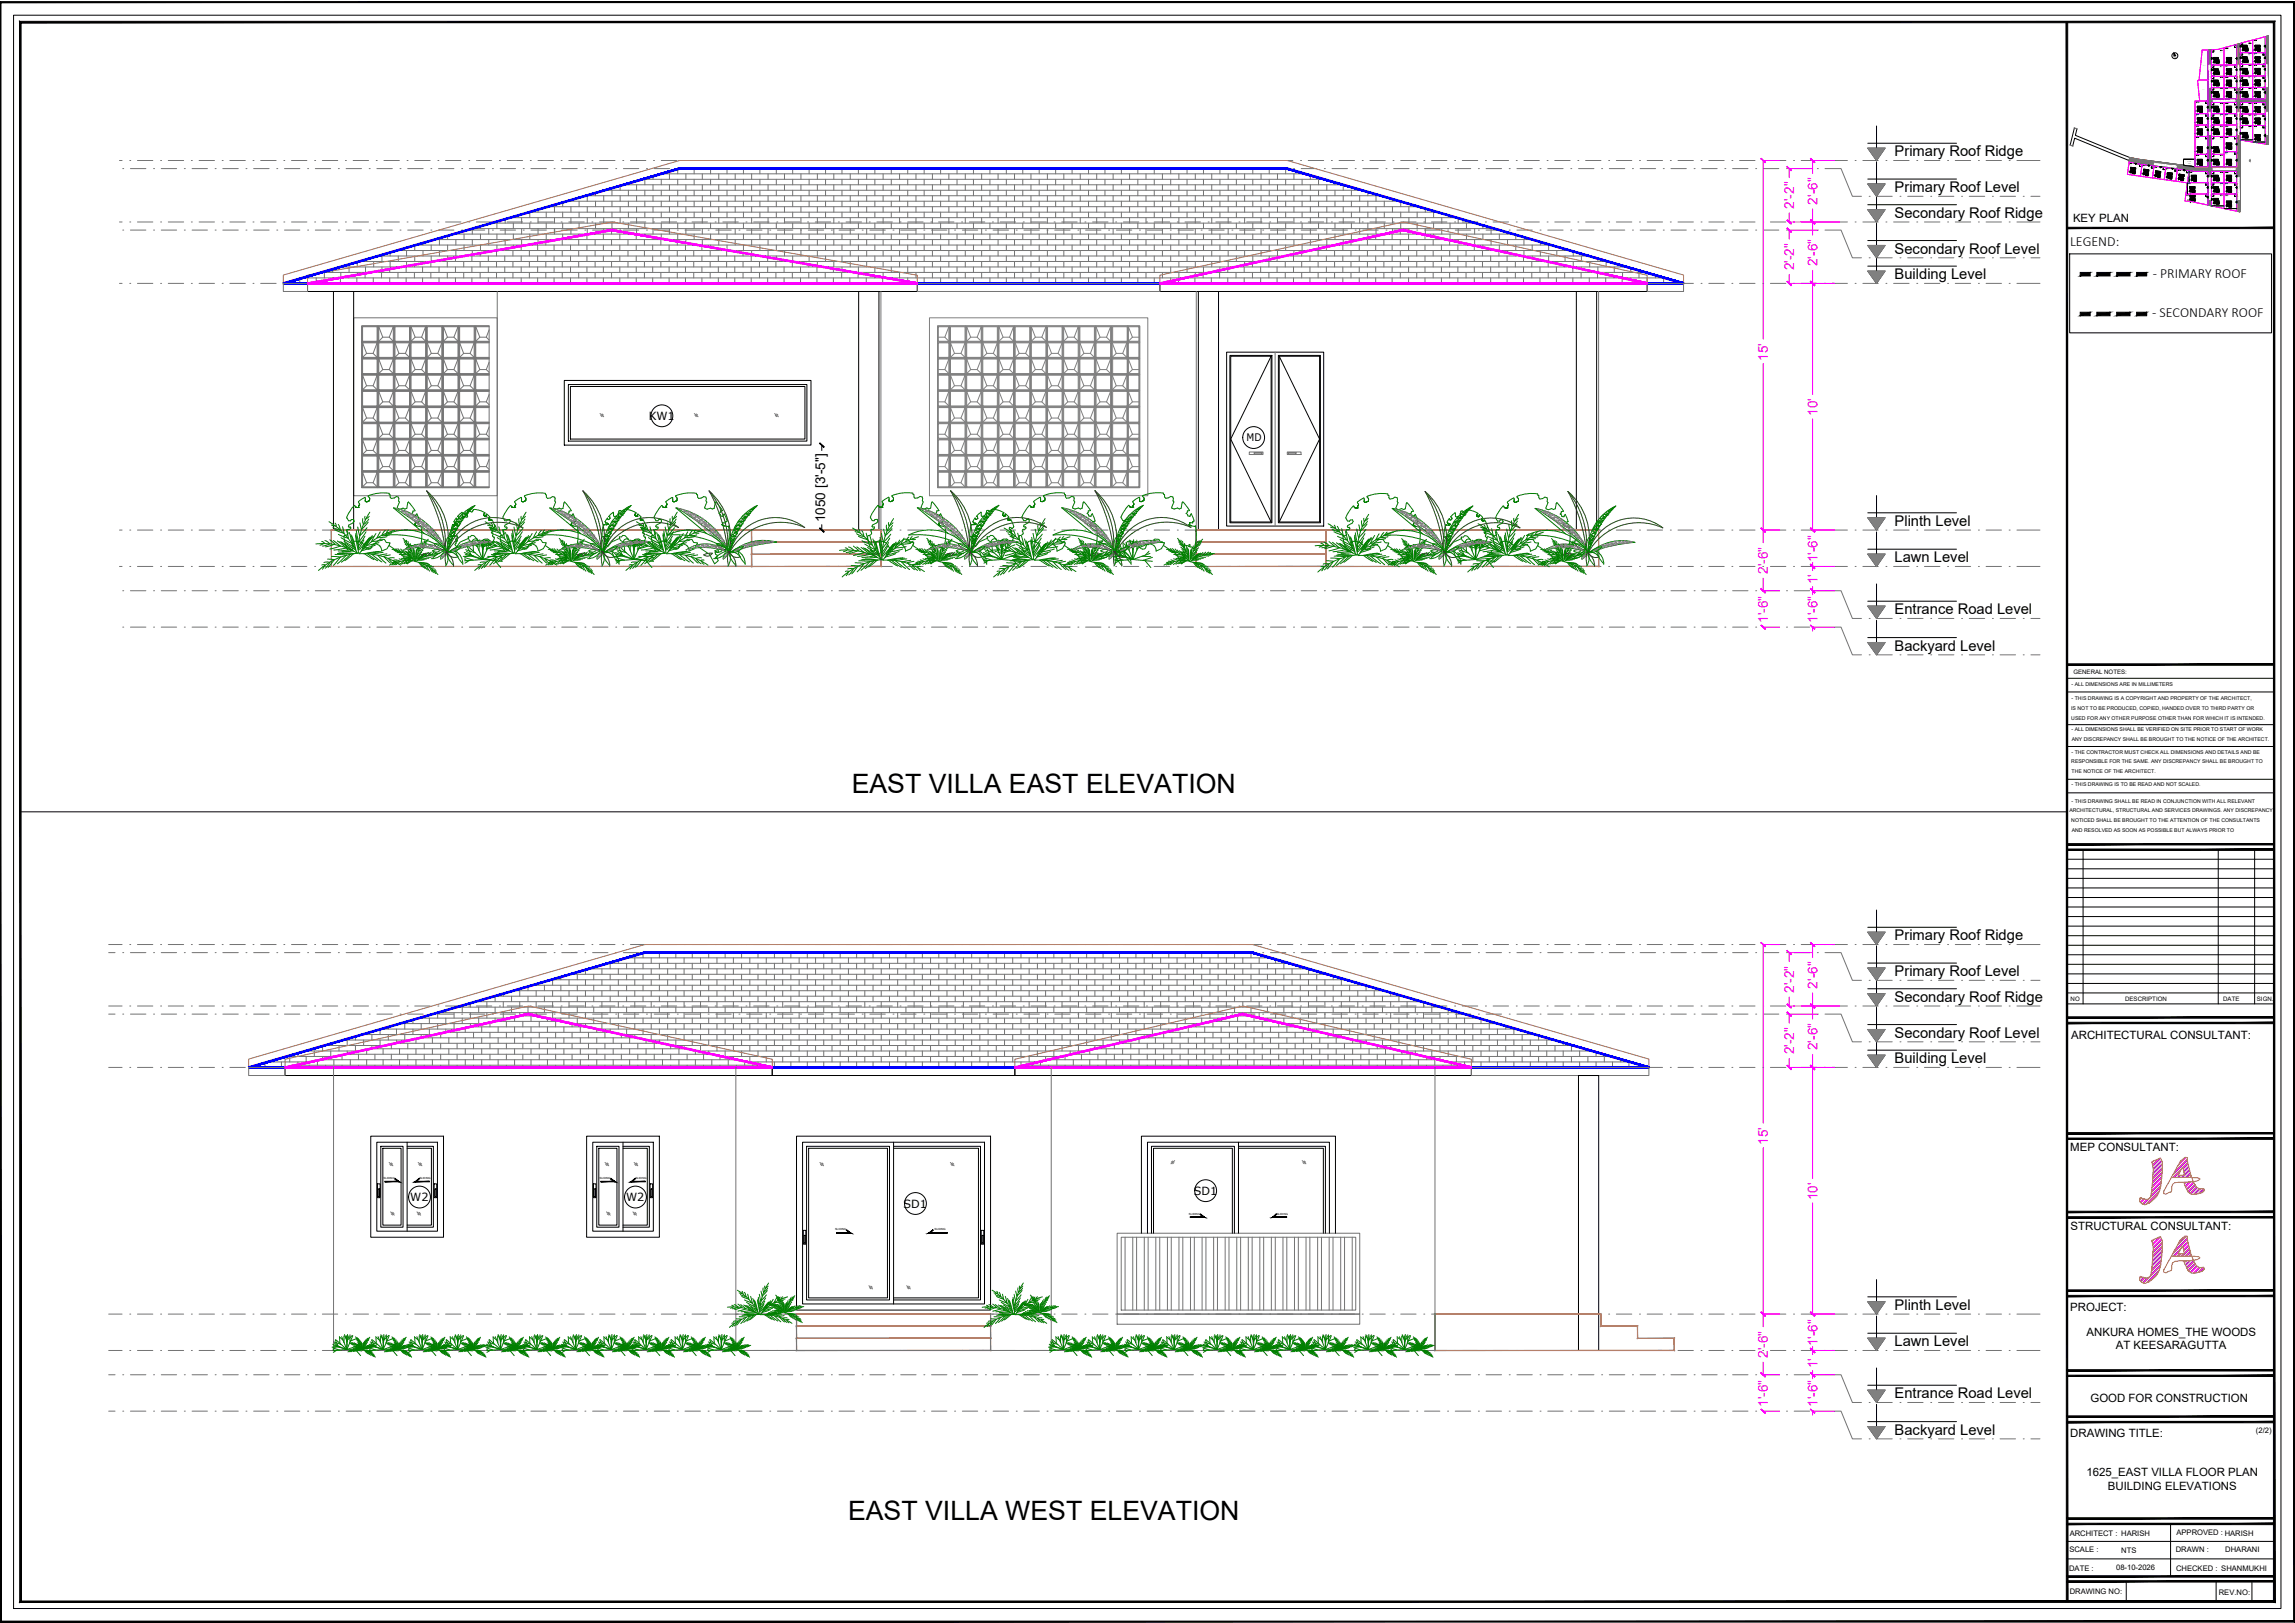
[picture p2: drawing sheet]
<svg xmlns="http://www.w3.org/2000/svg" width="594mm" height="420mm" viewBox="0 0 594 420" stroke-linecap="round" stroke-linejoin="round" font-family="sans-serif">
<defs><g id="words">
<g font-size="6.9">
<text x="220.5" y="205.3">EAST VILLA EAST ELEVATION</text>
<text x="219.5" y="393.5">EAST VILLA WEST ELEVATION</text>
</g>
<g font-size="3.8">
<text x="490.4" y="40.5">Primary Roof Ridge</text>
<text x="490.4" y="49.8">Primary Roof Level</text>
<text x="490.4" y="56.4">Secondary Roof Ridge</text>
<text x="490.4" y="65.7">Secondary Roof Level</text>
<text x="490.4" y="72.3">Building Level</text>
<text x="490.4" y="136.1">Plinth Level</text>
<text x="490.4" y="145.6">Lawn Level</text>
<text x="490.4" y="159">Entrance Road Level</text>
<text x="490.4" y="168.5">Backyard Level</text>
<text x="490.4" y="243.4">Primary Roof Ridge</text>
<text x="490.4" y="252.7">Primary Roof Level</text>
<text x="490.4" y="259.4">Secondary Roof Ridge</text>
<text x="490.4" y="268.6">Secondary Roof Level</text>
<text x="490.4" y="275.3">Building Level</text>
<text x="490.4" y="339.1">Plinth Level</text>
<text x="490.4" y="348.5">Lawn Level</text>
<text x="490.4" y="362">Entrance Road Level</text>
<text x="490.4" y="371.4">Backyard Level</text>
</g>
<g font-size="3.6">
<text x="535.9" y="63.7">LEGEND:</text>
<text x="557.3" y="71.9">- PRIMARY ROOF</text>
<text x="557.1" y="82.2">- SECONDARY ROOF</text>
</g>
<g font-size="3.5" fill="#f0f">
<text x="470.5" y="53" transform="rotate(-90 470.5 53)">2'-6&quot;</text>
<text x="464.4" y="54" transform="rotate(-90 464.4 54)">2'-2&quot;</text>
<text x="464.4" y="69.9" transform="rotate(-90 464.4 69.9)">2'-2&quot;</text>
<text x="470.5" y="68.9" transform="rotate(-90 470.5 68.9)">2'-6&quot;</text>
<text x="457.6" y="93.3" transform="rotate(-90 457.6 93.3)">15'</text>
<text x="470.5" y="107.7" transform="rotate(-90 470.5 107.7)">10'</text>
<text x="457.6" y="148.5" transform="rotate(-90 457.6 148.5)">2'-6&quot;</text>
<text x="470.5" y="145.5" transform="rotate(-90 470.5 145.5)">1'-6&quot;</text>
<text x="470.5" y="151.2" transform="rotate(-90 470.5 151.2)">1'</text>
<text x="457.6" y="161.2" transform="rotate(-90 457.6 161.2)">1'-6&quot;</text>
<text x="470.5" y="161.2" transform="rotate(-90 470.5 161.2)">1'-6&quot;</text>
<text x="464.4" y="257" transform="rotate(-90 464.4 257)">2'-2&quot;</text>
<text x="470.5" y="255.9" transform="rotate(-90 470.5 255.9)">2'-6&quot;</text>
<text x="464.4" y="272.9" transform="rotate(-90 464.4 272.9)">2'-2&quot;</text>
<text x="470.5" y="271.8" transform="rotate(-90 470.5 271.8)">2'-6&quot;</text>
<text x="457.6" y="296.3" transform="rotate(-90 457.6 296.3)">15'</text>
<text x="470.5" y="310.7" transform="rotate(-90 470.5 310.7)">10'</text>
<text x="457.6" y="351.5" transform="rotate(-90 457.6 351.5)">2'-6&quot;</text>
<text x="470.5" y="348.5" transform="rotate(-90 470.5 348.5)">1'-6&quot;</text>
<text x="470.5" y="354.2" transform="rotate(-90 470.5 354.2)">1'</text>
<text x="457.6" y="364.2" transform="rotate(-90 457.6 364.2)">1'-6&quot;</text>
<text x="470.5" y="364.2" transform="rotate(-90 470.5 364.2)">1'-6&quot;</text>
</g>
<text font-size="3.5" x="213.6" y="135.2" transform="rotate(-90 213.6 135.2)">1050 [3'-5&quot;]</text>
<g font-size="3">
<text x="536.6" y="57.4">KEY PLAN</text>
<text x="536.1" y="268.9">ARCHITECTURAL CONSULTANT:</text>
<text x="535.9" y="298.1">MEP CONSULTANT:</text>
<text x="536" y="318.5">STRUCTURAL CONSULTANT:</text>
<text x="535.9" y="339.3">PROJECT:</text>
<text x="540.1" y="345.7">ANKURA HOMES_THE WOODS</text>
<text x="547.7" y="349.3">AT KEESARAGUTTA</text>
<text x="541.1" y="362.8">GOOD FOR CONSTRUCTION</text>
<text x="535.9" y="372">DRAWING TITLE:</text>
<text x="540.1" y="382.1">1625_EAST VILLA FLOOR PLAN</text>
<text x="545.6" y="385.7">BUILDING ELEVATIONS</text>
</g>
<g font-size="2.9">
<text x="167.9" y="108.8">KW1</text>
<text x="106.2" y="311">W2</text>
<text x="162.1" y="311">W2</text>
<text x="309" y="309.4">SD1</text>
<text x="233.9" y="312.7">SD1</text>
</g>
<text font-size="2.7" x="322.7" y="114.3">MD</text>
<g font-size="2">
<text x="584" y="370.9">(2/2)</text>
<text x="535.7" y="401.8">SCALE :</text>
<text x="535.7" y="397.7">ARCHITECT : HARISH</text>
<text x="563.2" y="401.8">DRAWN :</text>
<text x="563.4" y="397.5">APPROVED : HARISH</text>
<text x="576" y="401.9">DHARANI</text>
<text x="535.6" y="406.6">DATE :</text>
<text x="547.8" y="406.4">08-10-2026</text>
<text x="549.1" y="402">NTS</text>
<text x="563.3" y="406.7">CHECKED : SHANMUKHI</text>
<text x="535.7" y="412.7">DRAWING NO:</text>
<text x="574.4" y="413">REV.NO:</text>
</g>
<g font-size="1.6">
<text x="536.7" y="174.5">GENERAL NOTES:</text>
<text x="536" y="259.1">NO</text>
<text x="550.1" y="259.1">DESCRIPTION</text>
<text x="575.5" y="259.1">DATE</text>
<text x="584.2" y="259.1">SIGN.</text>
</g>
<g font-size="1.3">
<text x="536.2" y="177.5">- ALL DIMENSIONS ARE IN MILLIMETERS</text>
<text x="536.2" y="183.8">IS NOT TO BE PRODUCED, COPIED, HANDED OVER TO THIRD PARTY OR</text>
<text x="536.2" y="181.3">- THIS DRAWING IS A COPYRIGHT AND PROPERTY OF THE ARCHITECT,</text>
<text x="536.2" y="186.3">USED FOR ANY OTHER PURPOSE OTHER THAN FOR WHICH IT IS INTENDED.</text>
<text x="536.2" y="189.3">- ALL DIMENSIONS SHALL BE VERIFIED ON SITE PRIOR TO START OF WORK</text>
<text x="536.3" y="191.9">ANY DISCREPANCY SHALL BE BROUGHT TO THE NOTICE OF THE ARCHITECT.</text>
<text x="536.2" y="197.6">RESPONSIBLE FOR THE SAME. ANY DISCREPANCY SHALL BE BROUGHT TO</text>
<text x="536.2" y="195.1">- THE CONTRACTOR MUST CHECK ALL DIMENSIONS AND DETAILS AND BE</text>
<text x="536.2" y="203.5">- THIS DRAWING IS TO BE READ AND NOT SCALED.</text>
<text x="536.2" y="200.2">THE NOTICE OF THE ARCHITECT.</text>
<text x="536.2" y="207.9">- THIS DRAWING SHALL BE READ IN CONJUNCTION WITH ALL RELEVANT</text>
<text x="535.7" y="210.3">ARCHITECTURAL, STRUCTURAL AND SERVICES DRAWINGS. ANY DISCREPANCY</text>
<text x="536.2" y="212.9">NOTICED SHALL BE BROUGHT TO THE ATTENTION OF THE CONSULTANTS</text>
<text x="536.3" y="215.3">AND RESOLVED AS SOON AS POSSIBLE BUT ALWAYS PRIOR TO</text>
</g>
<g font-size=".7">
<text x="99.3" y="305.2">SLIDING</text>
<text x="108.6" y="305.2">SLIDING</text>
<text x="155.2" y="305.2">SLIDING</text>
<text x="164.5" y="305.2">SLIDING</text>
<text x="307.8" y="314.4">SLIDING</text>
<text x="330.5" y="314.4">SLIDING</text>
<text x="216.2" y="318.5">SLIDING</text>
<text x="241.9" y="318.5">SLIDING</text>
</g>
<text font-size=".6" x="562.9" y="15" transform="rotate(-21 562.9 15)">N</text>
<g font-size=".3">
<text x="582.3" y="11.5">38</text>
<text x="583.7" y="10.7">53</text>
<text x="574.9" y="17.3">15</text>
<text x="574.9" y="13.3">14</text>
<text x="576.3" y="17.3">36</text>
<text x="576.3" y="12.7">37</text>
<text x="582.3" y="14.1">39</text>
<text x="582.3" y="17.1">40</text>
<text x="583.7" y="17.1">51</text>
<text x="583.7" y="14.1">52</text>
<text x="574.9" y="23.2">17</text>
<text x="574.9" y="20.2">16</text>
<text x="576.3" y="23.2">34</text>
<text x="576.3" y="20.2">35</text>
<text x="582.3" y="23.1">42</text>
<text x="582.3" y="20.1">41</text>
<text x="583.7" y="23.1">49</text>
<text x="583.7" y="20.1">50</text>
<text x="568.6" y="26.6">12A</text>
<text x="568.7" y="29.9">12</text>
<text x="574.9" y="29.9">19</text>
<text x="574.9" y="27">18</text>
<text x="576.3" y="29.9">32</text>
<text x="576.3" y="27">33</text>
<text x="582.3" y="30">44</text>
<text x="582.3" y="27">43</text>
<text x="583.7" y="27">48</text>
<text x="583.7" y="30">47</text>
<text x="568.7" y="35.8">10</text>
<text x="568.7" y="32.9">11</text>
<text x="574.9" y="35.8">21</text>
<text x="574.9" y="32.9">20</text>
<text x="576.3" y="35.8">30</text>
<text x="576.3" y="32.9">31</text>
<text x="582.3" y="33">45</text>
<text x="583.7" y="33">46</text>
<text x="568.7" y="40.4">09</text>
<text x="574.9" y="40.4">22</text>
<text x="576.3" y="39.8">29</text>
<text x="551.4" y="42.6">01</text>
<text x="554.8" y="43.1">02</text>
<text x="557.9" y="43.5">03</text>
<text x="560.9" y="43.9">04</text>
<text x="564" y="44.3">05</text>
<text x="566.5" y="47.8">07</text>
<text x="566.9" y="44.8">08</text>
<text x="574.9" y="47.8">24</text>
<text x="574.9" y="44.8">23</text>
<text x="576.3" y="47.8">27</text>
<text x="576.3" y="44.8">28</text>
<text x="566.1" y="50.7">06</text>
<text x="574.9" y="50.7">25</text>
<text x="576.3" y="50.7">26</text>
</g>
<g font-size=".2">
<text x="566.3" y="42.1">HT YARD</text>
<text x="566.4" y="42.3">AREA</text>
</g>
</g></defs>
<!-- layer: 0 -->
<g fill="none" stroke="#000" stroke-width=".26">
<path d="M3.5 3.9h586.9v412.5h-586.9zM575.7 38.3h.1M576.3 38.3h.1M576.4 38.4h.1M576.4 39.3h.1M579.9 36.2h3.2M583.1 36.8h3.3M565.2 41.2h3v2l-3-.4zM566.2 47.3v2.9M566.7 44.2v3.1M572.4 53.3h3.3M575.7 54h3.3"/>
<path d="M79.6 73.4h157.8v2.1h-157.8zM300.2 73.4h126.2v2.1h-126.2zM535.7 65.7h52.3v20.5h-52.3zM212.7 115.2v1.4M212.7 135.8v1.4M535.1 179.1h53.6M535.1 175.6h53.6M535.1 172v46.6M535.1 193.3h53.6M535.1 187.6h53.6M5.3 210.2h529.8M535.1 205.3h53.6"/>
<path d="M535.1 201.7h53.6M535.1 220v43.4M539.2 220v39.9M574.2 220v39.9M583.6 220v39.9M535.1 239.8h53.6M535.1 237.3h53.6M535.1 234.8h53.6M535.1 232.3h53.6M535.1 229.9h53.6M535.1 224.9h53.6M535.1 222.4h53.6"/>
<path d="M535.1 227.4h53.6M535.1 259.9h53.6M535.1 257h53.6M535.1 254.6h53.6M535.1 252.1h53.6M535.1 249.6h53.6M535.1 247.2h53.6M535.1 244.7h53.6M535.1 242.2h53.6M73.8 276.3h126.1v2.1h-126.1zM199.9 276.3h62.8v2.1h-62.8zM262.7 276.3h118.2v2.1h-118.2z"/>
<path d="M535.1 290v64.8M535.1 356.2v10.5M535.1 368.1v25M535.1 394.5v13.6M535.1 399h53.6M561.9 394.5v13.6M535.1 409.4v5.2M535.1 403.6h53.6M550.4 409.4v5.2M573.7 409.4v5.2M582.9 409.4v5.2"/>
<circle cx="563" cy="14.4" r=".77"/>
</g>
<!-- layer: 1625E_Roof Plan$0$ad-Secondary Roof -->
<g fill="#000" stroke="#000" stroke-width=".26">
<path d="M538.5 70.5v.9l2.6-.9zM538.5 71.4l2.6-.9v.9z"/>
<path d="M542.8 70.5v.9l3.4-.9zM542.8 71.4l3.4-.9v.9z"/>
<path d="M547.9 70.5v.9l3.5-.9zM547.9 71.4l3.5-.9v.9z"/>
<path d="M553.1 70.5v.9l2.6-.9zM553.1 71.4l2.6-.9v.9z"/>
</g>
<path d="M555.7 70.5v.9" fill="none" stroke="#000" stroke-width=".26"/>
<!-- layer: 1625E_Roof Plan$0$ad-Primary Roof -->
<g fill="#000" stroke="#000" stroke-width=".26">
<path d="M538.5 80.8v.9l2.6-.9zM538.5 81.7l2.6-.9v.9z"/>
<path d="M542.8 80.8v.9l3.4-.9zM542.8 81.7l3.4-.9v.9z"/>
<path d="M547.9 80.8v.9l3.5-.9zM547.9 81.7l3.5-.9v.9z"/>
<path d="M553.1 80.8v.9l2.6-.9zM553.1 81.7l2.6-.9v.9z"/>
</g>
<path d="M555.7 80.8v.9" fill="none" stroke="#000" stroke-width=".26"/>
<!-- layer: ad-Elevation 10 -->
<g fill="none" stroke="#737373" stroke-width=".26">
<path d="M30.9 41.6h.7M30.9 57.5h.7M31.8 43.6h.1M31.8 59.6h.1M33.6 41.6h.1M33.6 57.5h.1M33.8 43.6h4M33.8 59.6h4M35.6 41.6h4M35.6 57.5h4M39.8 43.6h.1M39.8 59.6h.1"/>
<path d="M41.6 41.6h.1M41.6 57.5h.1M41.7 43.6h4M41.7 59.6h4M43.6 41.6h3.9M43.6 57.5h3.9M47.7 43.6h.1M47.7 59.6h.1M49.5 41.6h.1M49.5 57.5h.1M49.7 43.6h4M49.7 59.6h4"/>
<path d="M51.5 41.6h4M51.5 57.5h4M55.7 43.6h.1M55.7 59.6h.1M57.5 41.6h.1M57.5 57.5h.1M57.7 43.6h4M57.7 59.6h4M59.5 41.6h4M59.5 57.5h4M63.7 43.6h.1M63.7 59.6h.1"/>
<path d="M65.5 41.6h.1M65.5 57.5h.1M65.7 43.6h4M65.7 59.6h4M67.5 41.6h4M67.5 57.5h4M71.6 43.6h.1M71.6 59.6h.1M73.5 41.6h.1M73.5 57.5h.1M73.6 43.6h4M73.6 59.6h4"/>
<path d="M75.5 41.6h3.9M75.5 57.5h3.9M79.6 43.6h.1M79.6 59.6h.1M81.4 41.6h.1M81.4 57.5h.1M81.6 43.6h4M81.6 59.6h4M83.4 41.6h4M83.4 57.5h4M87.6 43.6h.1M87.6 59.6h.1"/>
<path d="M89.4 41.6h.1M89.4 57.5h.1M89.6 43.6h4M89.6 59.6h4M91.4 41.6h4M91.4 57.5h4M95.6 43.6h.1M95.6 59.6h.1M97.4 41.6h.1M97.4 57.5h.1M97.6 43.6h4M97.6 59.6h4"/>
<path d="M99.4 41.6h4M99.4 57.5h4M103.5 43.6h.1M103.5 59.6h.1M105.4 41.6h.1M105.4 57.5h.1M105.5 43.6h4M105.5 59.6h4M107.4 41.6h4M107.4 57.5h4M111.5 43.6h.1M111.5 59.6h.1"/>
<path d="M113.3 41.6h.1M113.3 57.5h.1M113.5 43.6h4M113.5 59.6h4M115.3 41.6h4M115.3 57.5h4M119.5 43.6h.1M119.5 59.6h.1M121.3 41.6h.1M121.3 57.5h.1M121.5 43.6h4M121.5 59.6h4"/>
<path d="M123.3 41.6h4M123.3 57.5h4M127.5 43.6h.1M127.5 59.6h.1M129.3 41.6h.1M129.3 57.5h.1M129.5 43.6h4M129.5 59.6h4M131.3 41.6h4M131.3 57.5h4M135.4 43.6h.1M135.4 59.6h.1"/>
<path d="M137.3 41.6h.1M137.3 57.5h.1M137.4 43.6h4M137.4 59.6h4M139.3 41.6h4M139.3 57.5h4M143.4 43.6h.1M143.4 59.6h.1M145.2 41.6h.1M145.2 57.5h.1M145.4 43.6h4M145.4 59.6h4"/>
<path d="M147.2 41.6h4M147.2 57.5h4M151.4 43.6h.1M151.4 59.6h.1M153.2 41.6h.1M153.2 57.5h.1M153.4 43.6h4M153.4 59.6h4M155.2 41.6h4M155.2 57.5h4M159.4 43.6h.1M159.4 59.6h.1"/>
<path d="M161.2 41.6h.1M161.2 57.5h.1M161.4 43.6h4M161.4 59.6h4M163.2 41.6h4M163.2 57.5h4M167.3 43.6h.1M167.3 59.6h.1M169.2 41.6h.1M169.2 57.5h.1M169.4 43.6h3.9M169.4 59.6h3.9"/>
<path d="M171.2 41.6h4M171.2 57.5h4M175.3 43.6h.1M175.3 59.6h.1M177.1 41.6h.1M177.1 57.5h.1M177.3 43.6h4M177.3 59.6h4M179.1 41.6h4M179.1 57.5h4M183.3 43.6h.1M183.3 59.6h.1"/>
<path d="M185.1 41.6h.1M185.1 57.5h.1M185.3 43.6h4M185.3 59.6h4M187.1 41.6h4M187.1 57.5h4M191.3 43.6h.1M191.3 59.6h.1M193.1 41.6h.1M193.1 57.5h.1M193.3 43.6h4M193.3 59.6h4"/>
<path d="M195.1 41.6h4M195.1 57.5h4M199.3 43.6h.1M199.3 59.6h.1M201.1 41.6h.1M201.1 57.5h.1M201.3 43.6h3.9M201.3 59.6h3.9M203.1 41.6h4M203.1 57.5h4M207.2 43.6h.1M207.2 59.6h.1"/>
<path d="M209 41.6h.1M209 57.5h.1M209.2 43.6h4M209.2 59.6h4M211.1 41.6h3.9M211.1 57.5h3.9M215.2 43.6h.1M215.2 59.6h.1M217 41.6h.1M217 57.5h.1M217.2 43.6h4M217.2 59.6h4"/>
<path d="M219 41.6h4M219 57.5h4M223.2 43.6h.1M223.2 59.6h.1M225 41.6h.1M225 57.5h.1M225.2 43.6h4M225.2 59.6h4M227 41.6h4M227 57.5h4M231.2 43.6h.1M231.2 59.6h.1"/>
<path d="M233 41.6h.1M233 57.5h.1M233.2 43.6h3.9M233.2 59.6h3.9M235 41.6h4M235 57.5h4M239.1 43.6h.1M239.1 59.6h.1M241 41.6h.1M241 57.5h.1M241.1 43.6h4M241.1 59.6h4"/>
<path d="M243 41.6h3.9M243 57.5h3.9M247.1 43.6h.1M247.1 59.6h.1M248.9 41.6h.1M248.9 57.5h.1M249.1 43.6h4M249.1 59.6h4M250.9 41.6h4M250.9 57.5h4M255.1 43.6h.1M255.1 59.6h.1"/>
<path d="M256.9 41.6h.1M256.9 57.5h.1M257.1 43.6h4M257.1 59.6h4M258.9 41.6h4M258.9 57.5h4M263.1 43.6h.1M263.1 59.6h.1M264.9 41.6h.1M264.9 57.5h.1M265 43.6h4M265 59.6h4"/>
<path d="M266.9 41.6h4M266.9 57.5h4M271 43.6h.1M271 59.6h.1M272.9 41.6h.1M272.9 57.5h.1M273 43.6h4M273 59.6h4M274.8 41.6h4M274.8 57.5h4M279 43.6h.1M279 59.6h.1"/>
<path d="M280.8 41.6h.1M280.8 57.5h.1M281 43.6h4M281 59.6h4M282.8 41.6h4M282.8 57.5h4M287 43.6h.1M287 59.6h.1M288.8 41.6h.1M288.8 57.5h.1M289 43.6h4M289 59.6h4"/>
<path d="M290.8 41.6h4M290.8 57.5h4M295 43.6h.1M295 59.6h.1M296.8 41.6h.1M296.8 57.5h.1M296.9 43.6h4M296.9 59.6h4M298.8 41.6h4M298.8 57.5h4M302.9 43.6h.1M302.9 59.6h.1"/>
<path d="M304.8 41.6h.1M304.8 57.5h.1M304.9 43.6h4M304.9 59.6h4M306.7 41.6h4M306.7 57.5h4M310.9 43.6h.1M310.9 59.6h.1M312.7 41.6h.1M312.7 57.5h.1M312.9 43.6h4M312.9 59.6h4"/>
<path d="M314.7 41.6h4M314.7 57.5h4M318.9 43.6h.1M318.9 59.6h.1M320.7 41.6h.1M320.7 57.5h.1M320.9 43.6h4M320.9 59.6h4M322.7 41.6h4M322.7 57.5h4M326.9 43.6h.1M326.9 59.6h.1"/>
<path d="M328.7 41.6h.1M328.7 57.5h.1M328.9 43.6h3.9M328.9 59.6h3.9M330.7 41.6h4M330.7 57.5h4M334.8 43.6h.1M334.8 59.6h.1M336.7 41.6h.1M336.7 57.5h.1M336.8 43.6h4M336.8 59.6h4"/>
<path d="M338.6 41.6h4M338.6 57.5h4M342.8 43.6h.1M342.8 59.6h.1M344.6 41.6h.1M344.6 57.5h.1M344.8 43.6h4M344.8 59.6h4M346.6 41.6h4M346.6 57.5h4M350.8 43.6h.1M350.8 59.6h.1"/>
<path d="M352.6 41.6h.1M352.6 57.5h.1M352.8 43.6h4M352.8 59.6h4M354.6 41.6h4M354.6 57.5h4M358.8 43.6h.1M358.8 59.6h.1M360.6 41.6h.1M360.6 57.5h.1M360.8 43.6h3.9M360.8 59.6h3.9"/>
<path d="M362.6 41.6h4M362.6 57.5h4M366.7 43.6h.1M366.7 59.6h.1M368.6 41.6h.1M368.6 57.5h.1M368.7 43.6h4M368.7 59.6h4M370.6 41.6h3.9M370.6 57.5h3.9M374.7 43.6h.1M374.7 59.6h.1"/>
<path d="M376.5 41.6h.1M376.5 57.5h.1M376.7 43.6h4M376.7 59.6h4M378.5 41.6h4M378.5 57.5h4M382.7 43.6h.1M382.7 59.6h.1M384.5 41.6h.1M384.5 57.5h.1M384.7 43.6h4M384.7 59.6h4"/>
<path d="M386.5 41.6h4M386.5 57.5h4M390.7 43.6h.1M390.7 59.6h.1M392.5 41.6h.1M392.5 57.5h.1M392.7 43.6h3.9M392.7 59.6h3.9M394.5 41.6h4M394.5 57.5h4M398.7 43.6h.1M398.7 59.6h.1"/>
<path d="M400.5 41.6h.1M400.5 57.5h.1M400.6 43.6h4M400.6 59.6h4M402.5 41.6h3.9M402.5 57.5h3.9M406.6 43.6h.1M406.6 59.6h.1M408.4 41.6h.1M408.4 57.5h.1M408.6 43.6h4M408.6 59.6h4"/>
<path d="M410.4 41.6h4M410.4 57.5h4M414.6 43.6h.1M414.6 59.6h.1M416.4 41.6h.1M416.4 57.5h.1M416.6 43.6h4M416.6 59.6h4M418.4 41.6h4M418.4 57.5h4M422.6 43.6h.1M422.6 59.6h.1"/>
<path d="M424.4 41.6h.1M424.4 57.5h.1M424.6 43.6h4M424.6 59.6h4M426.4 41.6h4M426.4 57.5h4M430.6 43.6h.1M430.6 59.6h.1M432.4 41.6h.1M432.4 57.5h.1M432.5 43.6h4M432.5 59.6h4"/>
<path d="M434.4 41.6h3.9M434.4 57.5h3.9M438.5 43.6h.1M438.5 59.6h.1M440.3 41.6h.1M440.3 57.5h.1M440.5 43.6h4M440.5 59.6h4M442.3 41.6h4M442.3 57.5h4M446.5 43.6h.1M446.5 59.6h.1"/>
<path d="M448.3 41.6h.1M448.3 57.5h.1M448.5 43.6h4M448.5 59.6h4M450.3 41.6h4M450.3 57.5h4M454.5 43.6h.1M454.5 59.6h.1M456.3 41.6h.1M456.3 57.5h.1M456.5 43.6h4M456.5 59.6h4"/>
<path d="M458.3 41.6h4M458.3 57.5h4M462.4 43.6h.1M462.4 59.6h.1M464.3 41.6h.1M464.3 57.5h.1M464.4 43.6h4M464.4 59.6h4M466.3 41.6h3.9M466.3 57.5h3.9M470.4 43.6h.1M470.4 59.6h.1"/>
<path d="M472.2 41.6h.1M472.2 57.5h.1M472.4 43.6h4.2l2.9 7.2h2.4M472.4 59.6h4.2l2.9 7.1h2.4M474.2 41.6h4M474.2 57.5h4M480.2 41.6h.1M480.2 57.5h.1M482.2 41.6h4M482.2 57.5h4M483.8 50.8h.1M485.8 50.8h4"/>
<path d="M488.2 41.6h.1M488.2 57.5h.1M490.2 41.6h4M490.2 57.5h4M491.8 50.8h.1M493.8 50.8h4M496.2 41.6h.1M496.2 57.5h.1M498.2 41.6h4M498.2 57.5h4M499.8 50.8h.1M501.8 50.8h4"/>
<path d="M504.1 41.6h.1M504.1 57.5h.1M506.1 41.6h4M506.1 57.5h4M507.8 50.8h.1M509.8 50.8h4M512.1 41.6h.1M512.1 57.5h.1M514.1 41.6h4M514.1 57.5h4M515.7 50.8h.1M517.7 50.8h4"/>
<path d="M520.1 41.6h.1M520.1 57.5h.1M522.1 41.6h6M522.1 57.5h6M523.7 50.8h.1M525.7 50.8h2.4M30.9 73.4h.7M33.6 73.4h.1M35.6 73.4h4M41.6 73.4h.1M43.6 73.4h3.9M49.5 73.4h.1"/>
<path d="M51.5 73.4h4M57.5 73.4h.1M59.5 73.4h4M65.5 73.4h.1M67.5 73.4h4M73.3 73.4h6.3v2.1h-6.3zM73.5 73.4h.1M75.5 73.4h3.9M81.4 73.4h.1M83.4 73.4h4M89.4 73.4h.1M91.4 73.4h4"/>
<path d="M97.4 73.4h.1M99.4 73.4h4M105.4 73.4h.1M107.4 73.4h4M113.3 73.4h.1M115.3 73.4h4M121.3 73.4h.1M123.3 73.4h4M128.7 75.5v61.7M129.3 73.4h.1M131.3 73.4h4M137.3 73.4h.1"/>
<path d="M139.3 73.4h4M145.2 73.4h.1M147.2 73.4h4M153.2 73.4h.1M155.2 73.4h4M161.2 73.4h.1M163.2 73.4h4M169.2 73.4h.1M171.2 73.4h4M177.1 73.4h.1M179.1 73.4h4M185.1 73.4h.1"/>
<path d="M187.1 73.4h4M193.1 73.4h.1M195.1 73.4h4M201.1 73.4h.1M203.1 73.4h4M209 73.4h.1M211.1 73.4h3.9M217 73.4h.1M219 73.4h4M225 73.4h.1M227 73.4h4M228 75.5v61.7"/>
<path d="M233 73.4h.1M235 73.4h4M237.4 73.4h62.8v2.1h-62.8zM241 73.4h.1M243 73.4h3.9M248.9 73.4h.1M250.9 73.4h4M256.9 73.4h.1M258.9 73.4h4M264.9 73.4h.1M266.9 73.4h4M272.9 73.4h.1"/>
<path d="M274.8 73.4h4M280.8 73.4h.1M282.8 73.4h4M288.8 73.4h.1M290.8 73.4h4M296.8 73.4h.1M298.8 73.4h4M304.8 73.4h.1M306.7 73.4h4M309.7 75.5v61.7M312.7 73.4h.1M314.7 73.4h4"/>
<path d="M320.7 73.4h.1M322.7 73.4h4M328.7 73.4h.1M330.7 73.4h4M336.7 73.4h.1M338.6 73.4h4M344.6 73.4h.1M346.6 73.4h4M352.6 73.4h.1M354.6 73.4h4M360.6 73.4h.1M362.6 73.4h4"/>
<path d="M368.6 73.4h.1M370.6 73.4h3.9M376.5 73.4h.1M378.5 73.4h4M384.5 73.4h.1M386.5 73.4h4M392.5 73.4h.1M394.5 73.4h4M400.5 73.4h.1M402.5 73.4h3.9M408.4 73.4h.1M410.4 73.4h4"/>
<path d="M413.8 75.5v61.7M416.4 73.4h.1M418.4 73.4h4M424.4 73.4h.1M426.4 73.4h9.4v2.1h-9.4zM426.4 73.4h4M432.4 73.4h.1M434.4 73.4h3.9M440.3 73.4h.1M442.3 73.4h4M448.3 73.4h.1M450.3 73.4h4"/>
<path d="M456.3 73.4h.1M458.3 73.4h4M464.3 73.4h.1M466.3 73.4h3.9M472.2 73.4h.1M474.2 73.4h4M480.2 73.4h.1M482.2 73.4h4M483.8 66.7h.1M485.8 66.7h4M488.2 73.4h.1M490.2 73.4h4"/>
<path d="M491.8 66.7h.1M493.8 66.7h4M496.2 73.4h.1M498.2 73.4h4M499.8 66.7h.1M501.8 66.7h4M504.1 73.4h.1M506.1 73.4h4M507.8 66.7h.1M509.8 66.7h4M512.1 73.4h.1M514.1 73.4h4"/>
<path d="M515.7 66.7h.1M517.7 66.7h4M520.1 73.4h.1M522.1 73.4h6M523.7 66.7h.1M525.7 66.7h2.4M91.5 82.3h37.2v46h-37.2zM93.6 96.9h4.2v4.2h-4.2zM93.6 92.7h4.2v4.2h-4.2zM93.6 88.5h4.2v4.2h-4.2zM93.6 84.4h4.2v4.1h-4.2zM93.6 84.4h33v41.8h-33z"/>
<path d="M93.9 97.1h3.7v3.8h-3.7zM93.9 92.9h3.7v3.8h-3.7zM93.9 88.8h3.7v3.7h-3.7zM93.9 92.5l1-1h1.7l1 1M93.9 84.6h3.7v3.7h-3.7zM93.9 97.1l1 2.8M93.9 88.8l1 2.7M97.6 97.1l-1 2.8M97.6 88.8l-1 2.7M97.8 96.9h4.2v4.2h-4.2zM97.8 92.7h4.2v4.2h-4.2zM97.8 88.5h4.2v4.2h-4.2z"/>
<path d="M97.8 84.4h4.2v4.1h-4.2zM98 97.1h3.8v3.8h-3.8zM98 92.9h3.8v3.8h-3.8zM98 96.7l1.1-1h1.7l1 1M98 88.8h3.8v3.7h-3.8zM98 84.6h3.8v3.7h-3.8zM98 88.3l1.1-1h1.7l1 1M98 92.9l1.1 2.8M98 84.6l1.1 2.7M101.8 92.9l-1 2.8M101.8 84.6l-1 2.7M102 96.9h4.2v4.2h-4.2z"/>
<path d="M102 92.7h4.2v4.2h-4.2zM102 88.5h4.2v4.2h-4.2zM102 84.4h4.2v4.1h-4.2zM102.2 97.1h3.8v3.8h-3.8zM102.2 92.9h3.8v3.8h-3.8zM102.2 88.8h3.8v3.7h-3.8zM102.2 92.5l1.1-1h1.6l1.1 1M102.2 84.6h3.8v3.7h-3.8zM102.2 97.1l1.1 2.8M102.2 88.8l1.1 2.7M106 97.1l-1.1 2.8M106 88.8l-1.1 2.7"/>
<path d="M106.2 96.9h4.2v4.2h-4.2zM106.2 92.7h4.2v4.2h-4.2zM106.2 88.5h4.2v4.2h-4.2zM106.2 84.4h4.2v4.1h-4.2zM106.4 97.1h3.8v3.8h-3.8zM106.4 92.9h3.8v3.8h-3.8zM106.4 96.7l1.1-1h1.6l1.1 1M106.4 88.8h3.8v3.7h-3.8zM106.4 84.6h3.8v3.7h-3.8zM106.4 88.3l1.1-1h1.6l1.1 1M106.4 92.9l1.1 2.8M106.4 84.6l1.1 2.7"/>
<path d="M110.2 92.9l-1.1 2.8M110.2 84.6l-1.1 2.7M110.4 96.9h4.2v4.2h-4.2zM110.4 92.7h4.2v4.2h-4.2zM110.4 88.5h4.2v4.2h-4.2zM110.4 84.4h4.2v4.1h-4.2zM110.6 97.1h3.8v3.8h-3.8zM110.6 92.9h3.8v3.8h-3.8zM110.6 88.8h3.8v3.7h-3.8zM110.6 92.5l1.1-1h1.6l1.1 1M110.6 84.6h3.8v3.7h-3.8zM110.6 97.1l1.1 2.8"/>
<path d="M110.6 88.8l1.1 2.7M114.4 97.1l-1.1 2.8M114.4 88.8l-1.1 2.7M114.6 96.9h4.2v4.2h-4.2zM114.6 92.7h4.2v4.2h-4.2zM114.6 88.5h4.2v4.2h-4.2zM114.6 84.4h4.2v4.1h-4.2zM114.8 97.1h3.8v3.8h-3.8zM114.8 92.9h3.8v3.8h-3.8zM114.8 96.7l1-1h1.7l1.1 1M114.8 88.8h3.8v3.7h-3.8zM114.8 84.6h3.8v3.7h-3.8z"/>
<path d="M114.8 88.3l1-1h1.7l1.1 1M114.8 92.9l1 2.8M114.8 84.6l1 2.7M118.6 92.9l-1.1 2.8M118.6 84.6l-1.1 2.7M118.8 96.9h4.2v4.2h-4.2zM118.8 92.7h4.2v4.2h-4.2zM118.8 88.5h4.2v4.2h-4.2zM118.8 84.4h4.2v4.1h-4.2zM119 97.1h3.7v3.8h-3.7zM119 92.9h3.7v3.8h-3.7zM119 88.8h3.7v3.7h-3.7z"/>
<path d="M119 92.5l1-1h1.7l1 1M119 84.6h3.7v3.7h-3.7zM119 97.1l1 2.8M119 88.8l1 2.7M122.7 97.1l-1 2.8M122.7 88.8l-1 2.7M123.1 92.9l1.1 2.8M123.1 84.6l1.1 2.7M125.9 95.7h-1.7l-1.1 1M125.9 87.3h-1.7l-1.1 1M126.6 84.4h-3.6v4.1h3.6h-3.6v4.2h3.6h-3.6v4.2h3.6h-3.6v4.2h3.6h-3.6v4.2h3.6h-3.6v4.2h3.6h-3.6v4.2h3.6h-3.6v4.2h3.6h-3.6v4.1h3.6h-3.6v4.2h3.6M126.6 92.9h-3.5v3.8h3.5"/>
<path d="M126.6 93.8l-.7 1.9 .7 .7M126.6 97.1h-3.5v3.8h3.5M126.6 84.6h-3.5v3.7h3.5M126.6 85.4l-.7 1.9 .7 .7M126.6 88.8h-3.5v3.7h3.5M287.7 92.9v3.8M330.1 91.2v45M93.6 117.9h4.2v4.1h-4.2zM93.6 113.7h4.2v4.2h-4.2zM93.6 109.5h4.2v4.2h-4.2zM93.6 105.3h4.2v4.2h-4.2zM93.6 101.1h4.2v4.2h-4.2z"/>
<path d="M93.9 118.1h3.7v3.7h-3.7zM93.9 113.9h3.7v3.7h-3.7zM93.9 117.6l1-1h1.7l1 1M93.9 109.7h3.7v3.8h-3.7zM93.9 105.5h3.7v3.8h-3.7zM93.9 109.3l1-1.1h1.7l1 1.1M93.9 101.3h3.7v3.8h-3.7zM93.9 100.9l1-1h1.7l1 1M93.9 113.9l1 2.7M93.9 105.5l1 2.7M97.6 113.9l-1 2.7M97.6 105.5l-1 2.7"/>
<path d="M97.8 117.9h4.2v4.1h-4.2zM97.8 113.7h4.2v4.2h-4.2zM97.8 109.5h4.2v4.2h-4.2zM97.8 105.3h4.2v4.2h-4.2zM97.8 101.1h4.2v4.2h-4.2zM98 118.1h3.8v3.7h-3.8zM98 113.9h3.8v3.7h-3.8zM98 109.7h3.8v3.8h-3.8zM98 113.5l1.1-1.1h1.7l1 1.1M98 105.5h3.8v3.8h-3.8zM98 101.3h3.8v3.8h-3.8zM98 105.1l1.1-1.1h1.7l1 1.1"/>
<path d="M98 118.1l1.1 2.7M98 109.7l1.1 2.7M98 101.3l1.1 2.7M101.8 118.1l-1 2.7M101.8 109.7l-1 2.7M101.8 101.3l-1 2.7M102 117.9h4.2v4.1h-4.2zM102 113.7h4.2v4.2h-4.2zM102 109.5h4.2v4.2h-4.2zM102 105.3h4.2v4.2h-4.2zM102 101.1h4.2v4.2h-4.2zM102.2 118.1h3.8v3.7h-3.8z"/>
<path d="M102.2 113.9h3.8v3.7h-3.8zM102.2 117.6l1.1-1h1.6l1.1 1M102.2 109.7h3.8v3.8h-3.8zM102.2 105.5h3.8v3.8h-3.8zM102.2 109.3l1.1-1.1h1.6l1.1 1.1M102.2 101.3h3.8v3.8h-3.8zM102.2 100.9l1.1-1h1.6l1.1 1M102.2 113.9l1.1 2.7M102.2 105.5l1.1 2.7M106 113.9l-1.1 2.7M106 105.5l-1.1 2.7M106.2 117.9h4.2v4.1h-4.2z"/>
<path d="M106.2 113.7h4.2v4.2h-4.2zM106.2 109.5h4.2v4.2h-4.2zM106.2 105.3h4.2v4.2h-4.2zM106.2 101.1h4.2v4.2h-4.2zM106.4 118.1h3.8v3.7h-3.8zM106.4 113.9h3.8v3.7h-3.8zM106.4 109.7h3.8v3.8h-3.8zM106.4 113.5l1.1-1.1h1.6l1.1 1.1M106.4 105.5h3.8v3.8h-3.8zM106.4 101.3h3.8v3.8h-3.8zM106.4 105.1l1.1-1.1h1.6l1.1 1.1M106.4 118.1l1.1 2.7"/>
<path d="M106.4 109.7l1.1 2.7M106.4 101.3l1.1 2.7M110.2 118.1l-1.1 2.7M110.2 109.7l-1.1 2.7M110.2 101.3l-1.1 2.7M110.4 117.9h4.2v4.1h-4.2zM110.4 113.7h4.2v4.2h-4.2zM110.4 109.5h4.2v4.2h-4.2zM110.4 105.3h4.2v4.2h-4.2zM110.4 101.1h4.2v4.2h-4.2zM110.6 118.1h3.8v3.7h-3.8zM110.6 113.9h3.8v3.7h-3.8z"/>
<path d="M110.6 117.6l1.1-1h1.6l1.1 1M110.6 109.7h3.8v3.8h-3.8zM110.6 105.5h3.8v3.8h-3.8zM110.6 109.3l1.1-1.1h1.6l1.1 1.1M110.6 101.3h3.8v3.8h-3.8zM110.6 100.9l1.1-1h1.6l1.1 1M110.6 113.9l1.1 2.7M110.6 105.5l1.1 2.7M114.4 113.9l-1.1 2.7M114.4 105.5l-1.1 2.7M114.6 117.9h4.2v4.1h-4.2zM114.6 113.7h4.2v4.2h-4.2z"/>
<path d="M114.6 109.5h4.2v4.2h-4.2zM114.6 105.3h4.2v4.2h-4.2zM114.6 101.1h4.2v4.2h-4.2zM114.8 118.1h3.8v3.7h-3.8zM114.8 113.9h3.8v3.7h-3.8zM114.8 109.7h3.8v3.8h-3.8zM114.8 113.5l1-1.1h1.7l1.1 1.1M114.8 105.5h3.8v3.8h-3.8zM114.8 101.3h3.8v3.8h-3.8zM114.8 105.1l1-1.1h1.7l1.1 1.1M114.8 118.1l1 2.7M114.8 109.7l1 2.7"/>
<path d="M114.8 101.3l1 2.7M118.6 118.1l-1.1 2.7M118.6 109.7l-1.1 2.7M118.6 101.3l-1.1 2.7M118.8 117.9h4.2v4.1h-4.2zM118.8 113.7h4.2v4.2h-4.2zM118.8 109.5h4.2v4.2h-4.2zM118.8 105.3h4.2v4.2h-4.2zM118.8 101.1h4.2v4.2h-4.2zM119 118.1h3.7v3.7h-3.7zM119 113.9h3.7v3.7h-3.7zM119 117.6l1-1h1.7l1 1"/>
<path d="M119 109.7h3.7v3.8h-3.7zM119 105.5h3.7v3.8h-3.7zM119 109.3l1-1.1h1.7l1 1.1M119 101.3h3.7v3.8h-3.7zM119 100.9l1-1h1.7l1 1M119 113.9l1 2.7M119 105.5l1 2.7M122.7 113.9l-1 2.7M122.7 105.5l-1 2.7M123.1 118.1l1.1 2.7M123.1 109.7l1.1 2.7M123.1 101.3l1.1 2.7"/>
<path d="M125.9 112.4h-1.7l-1.1 1.1M125.9 104h-1.7l-1.1 1.1M126.6 118.1h-3.5v3.7h3.5M126.6 118.9l-.7 1.9 .7 .7M126.6 109.7h-3.5v3.8h3.5M126.6 110.5l-.7 1.9 .7 .8M126.6 113.9h-3.5v3.7h3.5M126.6 101.3h-3.5v3.8h3.5M126.6 102.1l-.7 1.9 .7 .8M126.6 105.5h-3.5v3.8h3.5M287.7 101.3v3.8M287.7 109.7v3.8"/>
<path d="M287.7 118.1v3.7M323.4 117h3.5v.7h-3.5zM324.7 117.2h2v.3h-2zM333.2 117h3.6v.7h-3.6zM333.5 117.2h2v.3h-2zM30.9 137.2h.7M33.6 137.2h.1M35.6 137.2h4M41.6 137.2h.1M43.6 137.2h3.9M49.5 137.2h.1M51.5 137.2h4"/>
<path d="M57.5 137.2h.1M59.5 137.2h4M65.5 137.2h.1M67.5 137.2h4M73.5 137.2h.1M75.5 137.2h3.9M81.4 137.2h.1M83.4 137.2h4M89.4 137.2h.1M91.4 137.2h4M93.6 122h4.2v4.2h-4.2zM93.9 122.3h3.7v3.7h-3.7z"/>
<path d="M93.9 126l1-1h1.7l1 1M93.9 122.3l1 2.7M97.4 137.2h.1M97.6 122.3l-1 2.7M97.8 122h4.2v4.2h-4.2zM98 122.3h3.8v3.7h-3.8zM98 121.8l1.1-1h1.7l1 1M99.4 137.2h4M102 122h4.2v4.2h-4.2zM102.2 122.3h3.8v3.7h-3.8zM102.2 126l1.1-1h1.6l1.1 1M102.2 122.3l1.1 2.7"/>
<path d="M105.4 137.2h.1M106 122.3l-1.1 2.7M106.2 122h4.2v4.2h-4.2zM106.4 122.3h3.8v3.7h-3.8zM106.4 121.8l1.1-1h1.6l1.1 1M107.4 137.2h4M110.4 122h4.2v4.2h-4.2zM110.6 122.3h3.8v3.7h-3.8zM110.6 126l1.1-1h1.6l1.1 1M110.6 122.3l1.1 2.7M113.3 137.2h.1M114.4 122.3l-1.1 2.7"/>
<path d="M114.6 122h4.2v4.2h-4.2zM114.8 122.3h3.8v3.7h-3.8zM114.8 121.8l1-1h1.7l1.1 1M115.3 137.2h4M118.8 122h4.2v4.2h-4.2zM119 122.3h3.7v3.7h-3.7zM119 126l1-1h1.7l1 1M119 122.3l1 2.7M121.3 137.2h.1M122.7 122.3l-1 2.7M123.3 137.2h4M125.9 120.8h-1.7l-1.1 1"/>
<path d="M126.6 122.3h-3.5v3.7h3.5M129.3 137.2h.1M131.3 137.2h4M137.3 137.2h.1M139.3 137.2h4M145.2 137.2h.1M147.2 137.2h4M153.2 137.2h.1M155.2 137.2h4M161.2 137.2h.1M163.2 137.2h4M169.2 137.2h.1"/>
<path d="M171.2 137.2h4M177.1 137.2h.1M179.1 137.2h4M185.1 137.2h.1M187.1 137.2h4M193.1 137.2h.1M195.1 137.2h4M201.1 137.2h.1M203.1 137.2h4M209 137.2h.1M211.1 137.2h3.9M217 137.2h.1"/>
<path d="M219 137.2h4M225 137.2h.1M227 137.2h4M233 137.2h.1M235 137.2h4M241 137.2h.1M243 137.2h3.9M248.9 137.2h.1M250.9 137.2h4M256.9 137.2h.1M258.9 137.2h4M264.9 137.2h.1"/>
<path d="M266.9 137.2h4M272.9 137.2h.1M274.8 137.2h4M280.8 137.2h.1M282.8 137.2h4M288.8 137.2h.1M290.8 137.2h4M296.8 137.2h.1M298.8 137.2h4M304.8 137.2h.1M306.7 137.2h4M312.7 137.2h.1"/>
<path d="M314.7 137.2h4M320.7 137.2h.1M322.7 137.2h4M328.7 137.2h.1M330.7 137.2h4M336.7 137.2h.1M338.6 137.2h4M344.6 137.2h.1M346.6 137.2h4M352.6 137.2h.1M354.6 137.2h4M360.6 137.2h.1"/>
<path d="M362.6 137.2h4M368.6 137.2h.1M370.6 137.2h3.9M376.5 137.2h.1M378.5 137.2h4M384.5 137.2h.1M386.5 137.2h4M392.5 137.2h.1M394.5 137.2h4M400.5 137.2h.1M402.5 137.2h3.9M408.4 137.2h.1"/>
<path d="M410.4 137.2h4M416.4 137.2h.1M418.4 137.2h4M424.4 137.2h.1M426.4 137.2h4M432.4 137.2h.1M434.4 137.2h3.9M440.3 137.2h.1M442.3 137.2h4M448.3 137.2h.1M450.3 137.2h4M456.3 137.2h.1"/>
<path d="M458.3 137.2h4M464.3 137.2h.1M466.3 137.2h3.9M472.2 137.2h.1M474.2 137.2h4M480.2 137.2h.1M482.2 137.2h4M488.2 137.2h.1M490.2 137.2h4M496.2 137.2h.1M498.2 137.2h4M504.1 137.2h.1"/>
<path d="M506.1 137.2h4M512.1 137.2h.1M514.1 137.2h4M520.1 137.2h.1M522.1 137.2h6M30.9 146.6h.7M31.8 152.9h.1M33.6 146.6h.1M33.8 152.9h4M35.6 146.6h4M39.8 152.9h.1M41.6 146.6h.1"/>
<path d="M41.7 152.9h4M43.6 146.6h3.9M47.7 152.9h.1M49.5 146.6h.1M49.7 152.9h4M51.5 146.6h4M55.7 152.9h.1M57.5 146.6h.1M57.7 152.9h4M59.5 146.6h4M63.7 152.9h.1M65.5 146.6h.1"/>
<path d="M65.7 152.9h4M67.5 146.6h4M71.6 152.9h.1M73.5 146.6h.1M73.6 152.9h4M75.5 146.6h3.9M79.6 152.9h.1M81.4 146.6h.1M81.6 152.9h4M83.4 146.6h4M87.6 152.9h.1M89.4 146.6h.1"/>
<path d="M89.6 152.9h4M91.4 146.6h4M95.6 152.9h.1M97.4 146.6h.1M97.6 152.9h4M99.4 146.6h4M103.5 152.9h.1M105.4 146.6h.1M105.5 152.9h4M107.4 146.6h4M111.5 152.9h.1M113.3 146.6h.1"/>
<path d="M113.5 152.9h4M115.3 146.6h4M119.5 152.9h.1M121.3 146.6h.1M121.5 152.9h4M123.3 146.6h4M127.5 152.9h.1M129.3 146.6h.1M129.5 152.9h4M131.3 146.6h4M135.4 152.9h.1M137.3 146.6h.1"/>
<path d="M137.4 152.9h4M139.3 146.6h4M143.4 152.9h.1M145.2 146.6h.1M145.4 152.9h4M147.2 146.6h4M151.4 152.9h.1M153.2 146.6h.1M153.4 152.9h4M155.2 146.6h4M159.4 152.9h.1M161.2 146.6h.1"/>
<path d="M161.4 152.9h4M163.2 146.6h4M167.3 152.9h.1M169.2 146.6h.1M169.4 152.9h3.9M171.2 146.6h4M175.3 152.9h.1M177.1 146.6h.1M177.3 152.9h4M179.1 146.6h4M183.3 152.9h.1M185.1 146.6h.1"/>
<path d="M185.3 152.9h4M187.1 146.6h4M191.3 152.9h.1M193.1 146.6h.1M193.3 152.9h4M195.1 146.6h4M199.3 152.9h.1M201.1 146.6h.1M201.3 152.9h3.9M203.1 146.6h4M207.2 152.9h.1M209 146.6h.1"/>
<path d="M209.2 152.9h4M211.1 146.6h3.9M215.2 152.9h.1M217 146.6h.1M217.2 152.9h4M219 146.6h4M223.2 152.9h.1M225 146.6h.1M225.2 152.9h4M227 146.6h4M231.2 152.9h.1M233 146.6h.1"/>
<path d="M233.2 152.9h3.9M235 146.6h4M239.1 152.9h.1M241 146.6h.1M241.1 152.9h4M243 146.6h3.9M247.1 152.9h.1M248.9 146.6h.1M249.1 152.9h4M250.9 146.6h4M255.1 152.9h.1M256.9 146.6h.1"/>
<path d="M257.1 152.9h4M258.9 146.6h4M263.1 152.9h.1M264.9 146.6h.1M265 152.9h4M266.9 146.6h4M271 152.9h.1M272.9 146.6h.1M273 152.9h4M274.8 146.6h4M279 152.9h.1M280.8 146.6h.1"/>
<path d="M281 152.9h4M282.8 146.6h4M287 152.9h.1M288.8 146.6h.1M289 152.9h4M290.8 146.6h4M295 152.9h.1M296.8 146.6h.1M296.9 152.9h4M298.8 146.6h4M302.9 152.9h.1M304.8 146.6h.1"/>
<path d="M304.9 152.9h4M306.7 146.6h4M310.9 152.9h.1M312.7 146.6h.1M312.9 152.9h4M314.7 146.6h4M318.9 152.9h.1M320.7 146.6h.1M320.9 152.9h4M322.7 146.6h4M326.9 152.9h.1M328.7 146.6h.1"/>
<path d="M328.9 152.9h3.9M330.7 146.6h4M334.8 152.9h.1M336.7 146.6h.1M336.8 152.9h4M338.6 146.6h4M342.8 152.9h.1M344.6 146.6h.1M344.8 152.9h4M346.6 146.6h4M350.8 152.9h.1M352.6 146.6h.1"/>
<path d="M352.8 152.9h4M354.6 146.6h4M358.8 152.9h.1M360.6 146.6h.1M360.8 152.9h3.9M362.6 146.6h4M366.7 152.9h.1M368.6 146.6h.1M368.7 152.9h4M370.6 146.6h3.9M374.7 152.9h.1M376.5 146.6h.1"/>
<path d="M376.7 152.9h4M378.5 146.6h4M382.7 152.9h.1M384.5 146.6h.1M384.7 152.9h4M386.5 146.6h4M390.7 152.9h.1M392.5 146.6h.1M392.7 152.9h3.9M394.5 146.6h4M398.7 152.9h.1M400.5 146.6h.1"/>
<path d="M400.6 152.9h4M402.5 146.6h3.9M406.6 152.9h.1M408.4 146.6h.1M408.6 152.9h4M410.4 146.6h4M414.6 152.9h.1M416.4 146.6h.1M416.6 152.9h4M418.4 146.6h4M422.6 152.9h.1M424.4 146.6h.1"/>
<path d="M424.6 152.9h4M426.4 146.6h4M430.6 152.9h.1M432.4 146.6h.1M432.5 152.9h4M434.4 146.6h3.9M438.5 152.9h.1M440.3 146.6h.1M440.5 152.9h4M442.3 146.6h4M446.5 152.9h.1M448.3 146.6h.1"/>
<path d="M448.5 152.9h4M450.3 146.6h4M454.5 152.9h.1M456.3 146.6h.1M456.5 152.9h4M458.3 146.6h4M462.4 152.9h.1M464.3 146.6h.1M464.4 152.9h4M466.3 146.6h3.9M470.4 152.9h.1M472.2 146.6h.1"/>
<path d="M472.4 152.9h4.2l2.9 7.2h2.4M474.2 146.6h4M480.2 146.6h.1M482.2 146.6h4M488.2 146.6h.1M490.2 146.6h4M496.2 146.6h.1M498.2 146.6h4M504.1 146.6h.1M506.1 146.6h4M512.1 146.6h.1M514.1 146.6h4"/>
<path d="M520.1 146.6h.1M522.1 146.6h6M31.8 162.3h.1M33.8 162.3h4M39.8 162.3h.1M41.7 162.3h4M47.7 162.3h.1M49.7 162.3h4M55.7 162.3h.1M57.7 162.3h4M63.7 162.3h.1M65.7 162.3h4"/>
<path d="M71.6 162.3h.1M73.6 162.3h4M79.6 162.3h.1M81.6 162.3h4M87.6 162.3h.1M89.6 162.3h4M95.6 162.3h.1M97.6 162.3h4M103.5 162.3h.1M105.5 162.3h4M111.5 162.3h.1M113.5 162.3h4"/>
<path d="M119.5 162.3h.1M121.5 162.3h4M127.5 162.3h.1M129.5 162.3h4M135.4 162.3h.1M137.4 162.3h4M143.4 162.3h.1M145.4 162.3h4M151.4 162.3h.1M153.4 162.3h4M159.4 162.3h.1M161.4 162.3h4"/>
<path d="M167.3 162.3h.1M169.4 162.3h3.9M175.3 162.3h.1M177.3 162.3h4M183.3 162.3h.1M185.3 162.3h4M191.3 162.3h.1M193.3 162.3h4M199.3 162.3h.1M201.3 162.3h3.9M207.2 162.3h.1M209.2 162.3h4"/>
<path d="M215.2 162.3h.1M217.2 162.3h4M223.2 162.3h.1M225.2 162.3h4M231.2 162.3h.1M233.2 162.3h3.9M239.1 162.3h.1M241.1 162.3h4M247.1 162.3h.1M249.1 162.3h4M255.1 162.3h.1M257.1 162.3h4"/>
<path d="M263.1 162.3h.1M265 162.3h4M271 162.3h.1M273 162.3h4M279 162.3h.1M281 162.3h4M287 162.3h.1M289 162.3h4M295 162.3h.1M296.9 162.3h4M302.9 162.3h.1M304.9 162.3h4"/>
<path d="M310.9 162.3h.1M312.9 162.3h4M318.9 162.3h.1M320.9 162.3h4M326.9 162.3h.1M328.9 162.3h3.9M334.8 162.3h.1M336.8 162.3h4M342.8 162.3h.1M344.8 162.3h4M350.8 162.3h.1M352.8 162.3h4"/>
<path d="M358.8 162.3h.1M360.8 162.3h3.9M366.7 162.3h.1M368.7 162.3h4M374.7 162.3h.1M376.7 162.3h4M382.7 162.3h.1M384.7 162.3h4M390.7 162.3h.1M392.7 162.3h3.9M398.7 162.3h.1M400.6 162.3h4"/>
<path d="M406.6 162.3h.1M408.6 162.3h4M414.6 162.3h.1M416.6 162.3h4M422.6 162.3h.1M424.6 162.3h4M430.6 162.3h.1M432.5 162.3h4M438.5 162.3h.1M440.5 162.3h4M446.5 162.3h.1M448.5 162.3h4"/>
<path d="M454.5 162.3h.1M456.5 162.3h4M462.4 162.3h.1M464.4 162.3h4M470.4 162.3h.1M472.4 162.3h4.2l2.9 7.2h2.4M483.8 160.1h.1M483.8 169.5h.1M485.8 160.1h4M485.8 169.5h4M491.8 160.1h.1M491.8 169.5h.1"/>
<path d="M493.8 160.1h4M493.8 169.5h4M499.8 160.1h.1M499.8 169.5h.1M501.8 160.1h4M501.8 169.5h4M507.8 160.1h.1M507.8 169.5h.1M509.8 160.1h4M509.8 169.5h4M515.7 160.1h.1M515.7 169.5h.1"/>
<path d="M517.7 160.1h4M517.7 169.5h4M523.7 160.1h.1M523.7 169.5h.1M525.7 160.1h2.4M525.7 169.5h2.4M28.1 244.5h3.5M28.1 246.6h1.7M31.8 246.6h.1M33.6 244.5h.1M33.8 246.6h4M35.6 244.5h4"/>
<path d="M39.8 246.6h.1M41.6 244.5h.1M41.7 246.6h4M43.6 244.5h3.9M47.7 246.6h.1M49.5 244.5h.1M49.7 246.6h4M51.5 244.5h4M55.7 246.6h.1M57.5 244.5h.1M57.7 246.6h4M59.5 244.5h4"/>
<path d="M63.7 246.6h.1M65.5 244.5h.1M65.7 246.6h4M67.5 244.5h4M71.6 246.6h.1M73.5 244.5h.1M73.6 246.6h4M75.5 244.5h3.9M79.6 246.6h.1M81.4 244.5h.1M81.6 246.6h4M83.4 244.5h4"/>
<path d="M87.6 246.6h.1M89.4 244.5h.1M89.6 246.6h4M91.4 244.5h4M95.6 246.6h.1M97.4 244.5h.1M97.6 246.6h4M99.4 244.5h4M103.5 246.6h.1M105.4 244.5h.1M105.5 246.6h4M107.4 244.5h4"/>
<path d="M111.5 246.6h.1M113.3 244.5h.1M113.5 246.6h4M115.3 244.5h4M119.5 246.6h.1M121.3 244.5h.1M121.5 246.6h4M123.3 244.5h4M127.5 246.6h.1M129.3 244.5h.1M129.5 246.6h4M131.3 244.5h4"/>
<path d="M135.4 246.6h.1M137.3 244.5h.1M137.4 246.6h4M139.3 244.5h4M143.4 246.6h.1M145.2 244.5h.1M145.4 246.6h4M147.2 244.5h4M151.4 246.6h.1M153.2 244.5h.1M153.4 246.6h4M155.2 244.5h4"/>
<path d="M159.4 246.6h.1M161.2 244.5h.1M161.4 246.6h4M163.2 244.5h4M167.3 246.6h.1M169.2 244.5h.1M169.4 246.6h3.9M171.2 244.5h4M175.3 246.6h.1M177.1 244.5h.1M177.3 246.6h4M179.1 244.5h4"/>
<path d="M183.3 246.6h.1M185.1 244.5h.1M185.3 246.6h4M187.1 244.5h4M191.3 246.6h.1M193.1 244.5h.1M193.3 246.6h4M195.1 244.5h4M199.3 246.6h.1M201.1 244.5h.1M201.3 246.6h3.9M203.1 244.5h4"/>
<path d="M207.2 246.6h.1M209 244.5h.1M209.2 246.6h4M211.1 244.5h3.9M215.2 246.6h.1M217 244.5h.1M217.2 246.6h4M219 244.5h4M223.2 246.6h.1M225 244.5h.1M225.2 246.6h4M227 244.5h4"/>
<path d="M231.2 246.6h.1M233 244.5h.1M233.2 246.6h3.9M235 244.5h4M239.1 246.6h.1M241 244.5h.1M241.1 246.6h4M243 244.5h3.9M247.1 246.6h.1M248.9 244.5h.1M249.1 246.6h4M250.9 244.5h4"/>
<path d="M255.1 246.6h.1M256.9 244.5h.1M257.1 246.6h4M258.9 244.5h4M263.1 246.6h.1M264.9 244.5h.1M265 246.6h4M266.9 244.5h4M271 246.6h.1M272.9 244.5h.1M273 246.6h4M274.8 244.5h4"/>
<path d="M279 246.6h.1M280.8 244.5h.1M281 246.6h4M282.8 244.5h4M287 246.6h.1M288.8 244.5h.1M289 246.6h4M290.8 244.5h4M295 246.6h.1M296.8 244.5h.1M296.9 246.6h4M298.8 244.5h4"/>
<path d="M302.9 246.6h.1M304.8 244.5h.1M304.9 246.6h4M306.7 244.5h4M310.9 246.6h.1M312.7 244.5h.1M312.9 246.6h4M314.7 244.5h4M318.9 246.6h.1M320.7 244.5h.1M320.9 246.6h4M322.7 244.5h4"/>
<path d="M326.9 246.6h.1M328.7 244.5h.1M328.9 246.6h3.9M330.7 244.5h4M334.8 246.6h.1M336.7 244.5h.1M336.8 246.6h4M338.6 244.5h4M342.8 246.6h.1M344.6 244.5h.1M344.8 246.6h4M346.6 244.5h4"/>
<path d="M350.8 246.6h.1M352.6 244.5h.1M352.8 246.6h4M354.6 244.5h4M358.8 246.6h.1M360.6 244.5h.1M360.8 246.6h3.9M362.6 244.5h4M366.7 246.6h.1M368.6 244.5h.1M368.7 246.6h4M370.6 244.5h3.9"/>
<path d="M374.7 246.6h.1M376.5 244.5h.1M376.7 246.6h4M378.5 244.5h4M382.7 246.6h.1M384.5 244.5h.1M384.7 246.6h4M386.5 244.5h4M390.7 246.6h.1M392.5 244.5h.1M392.7 246.6h3.9M394.5 244.5h4"/>
<path d="M398.7 246.6h.1M400.5 244.5h.1M400.6 246.6h4M402.5 244.5h3.9M406.6 246.6h.1M408.4 244.5h.1M408.6 246.6h4M410.4 244.5h4M414.6 246.6h.1M416.4 244.5h.1M416.6 246.6h4M418.4 244.5h4"/>
<path d="M422.6 246.6h.1M424.4 244.5h.1M424.6 246.6h4M426.4 244.5h4M430.6 246.6h.1M432.4 244.5h.1M432.5 246.6h4M434.4 244.5h3.9M438.5 246.6h.1M440.3 244.5h.1M440.5 246.6h4M442.3 244.5h4"/>
<path d="M446.5 246.6h.1M448.3 244.5h.1M448.5 246.6h4M450.3 244.5h4M454.5 246.6h.1M456.3 244.5h.1M456.5 246.6h4M458.3 244.5h4M462.4 246.6h.1M464.3 244.5h.1M464.4 246.6h4M466.3 244.5h3.9"/>
<path d="M470.4 246.6h.1M472.2 244.5h.1M472.4 246.6h4.2l2.9 7.2h2.4M474.2 244.5h4M480.2 244.5h.1M482.2 244.5h4M483.8 253.8h.1M485.8 253.8h4M488.2 244.5h.1M490.2 244.5h4M491.8 253.8h.1M493.8 253.8h4"/>
<path d="M496.2 244.5h.1M498.2 244.5h4M499.8 253.8h.1M501.8 253.8h4M504.1 244.5h.1M506.1 244.5h4M507.8 253.8h.1M509.8 253.8h4M512.1 244.5h.1M514.1 244.5h4M515.7 253.8h.1M517.7 253.8h4"/>
<path d="M520.1 244.5h.1M522.1 244.5h6M523.7 253.8h.1M525.7 253.8h2.4M28.1 276.3h3.5M28.1 262.5h1.7M28.1 260.4h3.5M31.8 262.5h.1M33.6 276.3h.1M33.6 260.4h.1M33.8 262.5h4M35.6 276.3h4"/>
<path d="M35.6 260.4h4M39.8 262.5h.1M41.6 276.3h.1M41.6 260.4h.1M41.7 262.5h4M43.6 276.3h3.9M43.6 260.4h3.9M47.7 262.5h.1M49.5 276.3h.1M49.5 260.4h.1M49.7 262.5h4M51.5 276.3h4"/>
<path d="M51.5 260.4h4M55.7 262.5h.1M57.5 276.3h.1M57.5 260.4h.1M57.7 262.5h4M59.5 276.3h4M59.5 260.4h4M63.7 262.5h.1M64.4 276.3h9.4v2.1h-9.4zM65.5 276.3h.1M65.5 260.4h.1M65.7 262.5h4"/>
<path d="M67.5 276.3h4M67.5 260.4h4M71.6 262.5h.1M73.5 276.3h.1M73.5 260.4h.1M73.6 262.5h4M75.5 276.3h3.9M75.5 260.4h3.9M79.6 262.5h.1M81.4 276.3h.1M81.4 260.4h.1M81.6 262.5h4"/>
<path d="M83.4 276.3h4M83.4 260.4h4M86.3 276.3v73.3h285.2v-73.3M87.6 262.5h.1M89.4 276.3h.1M89.4 260.4h.1M89.6 262.5h4M91.4 276.3h4M91.4 260.4h4M95.6 262.5h.1M97.4 276.3h.1M97.4 260.4h.1"/>
<path d="M97.6 262.5h4M99.4 276.3h4M99.4 260.4h4M103.5 262.5h.1M105.4 276.3h.1M105.4 260.4h.1M105.5 262.5h4M107.4 276.3h4M107.4 260.4h4M111.5 262.5h.1M113.3 276.3h.1M113.3 260.4h.1"/>
<path d="M113.5 262.5h4M115.3 276.3h4M115.3 260.4h4M119.5 262.5h.1M121.3 276.3h.1M121.3 260.4h.1M121.5 262.5h4M123.3 276.3h4M123.3 260.4h4M127.5 262.5h.1M129.3 276.3h.1M129.3 260.4h.1"/>
<path d="M129.5 262.5h4M131.3 276.3h4M131.3 260.4h4M135.4 262.5h.1M137.3 276.3h.1M137.3 260.4h.1M137.4 262.5h4M139.3 276.3h4M139.3 260.4h4M143.4 262.5h.1M145.2 276.3h.1M145.2 260.4h.1"/>
<path d="M145.4 262.5h4M147.2 276.3h4M147.2 260.4h4M151.4 262.5h.1M153.2 276.3h.1M153.2 260.4h.1M153.4 262.5h4M155.2 276.3h4M155.2 260.4h4M159.4 262.5h.1M161.2 276.3h.1M161.2 260.4h.1"/>
<path d="M161.4 262.5h4M163.2 276.3h4M163.2 260.4h4M167.3 262.5h.1M169.2 276.3h.1M169.2 260.4h.1M169.4 262.5h3.9M171.2 276.3h4M171.2 260.4h4M175.3 262.5h.1M177.1 276.3h.1M177.1 260.4h.1"/>
<path d="M177.3 262.5h4M179.1 276.3h4M179.1 260.4h4M183.3 262.5h.1M185.1 276.3h.1M185.1 260.4h.1M185.3 262.5h4M187.1 276.3h4M187.1 260.4h4M190.5 276.3v63.9M191.3 262.5h.1M193.1 276.3h.1"/>
<path d="M193.1 260.4h.1M193.3 262.5h4M195.1 276.3h4M195.1 260.4h4M199.3 262.5h.1M201.1 276.3h.1M201.1 260.4h.1M201.3 262.5h3.9M203.1 276.3h4M203.1 260.4h4M207.2 262.5h.1M209 276.3h.1"/>
<path d="M209 260.4h.1M209.2 262.5h4M211.1 276.3h3.9M211.1 260.4h3.9M215.2 262.5h.1M217 276.3h.1M217 260.4h.1M217.2 262.5h4M219 276.3h4M219 260.4h4M223.2 262.5h.1M225 276.3h.1"/>
<path d="M225 260.4h.1M225.2 262.5h4M227 276.3h4M227 260.4h4M231.2 262.5h.1M233 276.3h.1M233 260.4h.1M233.2 262.5h3.9M235 276.3h4M235 260.4h4M239.1 262.5h.1M241 276.3h.1"/>
<path d="M241 260.4h.1M241.1 262.5h4M243 276.3h3.9M243 260.4h3.9M247.1 262.5h.1M248.9 276.3h.1M248.9 260.4h.1M249.1 262.5h4M250.9 276.3h4M250.9 260.4h4M255.1 262.5h.1M256.9 276.3h.1"/>
<path d="M256.9 260.4h.1M257.1 262.5h4M258.9 276.3h4M258.9 260.4h4M263.1 262.5h.1M264.9 276.3h.1M264.9 260.4h.1M265 262.5h4M266.9 276.3h4M266.9 260.4h4M271 262.5h.1M272.1 276.3v63.9"/>
<path d="M272.9 276.3h.1M272.9 260.4h.1M273 262.5h4M274.8 276.3h4M274.8 260.4h4M279 262.5h.1M280.8 276.3h.1M280.8 260.4h.1M281 262.5h4M282.8 276.3h4M282.8 260.4h4M287 262.5h.1"/>
<path d="M288.8 276.3h.1M288.8 260.4h.1M289 262.5h4M290.8 276.3h4M290.8 260.4h4M295 262.5h.1M296.8 276.3h.1M296.8 260.4h.1M296.9 262.5h4M298.8 276.3h4M298.8 260.4h4M302.9 262.5h.1"/>
<path d="M304.8 276.3h.1M304.8 260.4h.1M304.9 262.5h4M306.7 276.3h4M306.7 260.4h4M310.9 262.5h.1M312.7 276.3h.1M312.7 260.4h.1M312.9 262.5h4M314.7 276.3h4M314.7 260.4h4M318.9 262.5h.1"/>
<path d="M320.7 276.3h.1M320.7 260.4h.1M320.9 262.5h4M322.7 276.3h4M322.7 260.4h4M326.9 262.5h.1M328.7 276.3h.1M328.7 260.4h.1M328.9 262.5h3.9M330.7 276.3h4M330.7 260.4h4M334.8 262.5h.1"/>
<path d="M336.7 276.3h.1M336.7 260.4h.1M336.8 262.5h4M338.6 276.3h4M338.6 260.4h4M342.8 262.5h.1M344.6 276.3h.1M344.6 260.4h.1M344.8 262.5h4M346.6 276.3h4M346.6 260.4h4M350.8 262.5h.1"/>
<path d="M352.6 276.3h.1M352.6 260.4h.1M352.8 262.5h4M354.6 276.3h4M354.6 260.4h4M358.8 262.5h.1M360.6 276.3h.1M360.6 260.4h.1M360.8 262.5h3.9M362.6 276.3h4M362.6 260.4h4M366.7 262.5h.1"/>
<path d="M368.6 276.3h.1M368.6 260.4h.1M368.7 262.5h4M370.6 276.3h3.9M370.6 260.4h3.9M374.7 262.5h.1M376.5 276.3h.1M376.5 260.4h.1M376.7 262.5h4M378.5 276.3h4M378.5 260.4h4M380.9 276.3h45.9v2.1h-45.9z"/>
<path d="M382.7 262.5h.1M384.5 276.3h.1M384.5 260.4h.1M384.7 262.5h4M386.5 276.3h4M386.5 260.4h4M390.7 262.5h.1M392.5 276.3h.1M392.5 260.4h.1M392.7 262.5h3.9M394.5 276.3h4M394.5 260.4h4"/>
<path d="M398.7 262.5h.1M400.5 276.3h.1M400.5 260.4h.1M400.6 262.5h4M402.5 276.3h3.9M402.5 260.4h3.9M406.6 262.5h.1M408.4 276.3h.1M408.4 260.4h.1M408.6 262.5h4M410.4 276.3h4M410.4 260.4h4"/>
<path d="M414.6 262.5h.1M416.4 276.3h.1M416.4 260.4h.1M416.6 262.5h4M418.4 276.3h4M418.4 260.4h4M422.6 262.5h.1M424.4 276.3h.1M424.4 260.4h.1M424.6 262.5h4M426.4 276.3h4M426.4 260.4h4"/>
<path d="M430.6 262.5h.1M432.4 276.3h.1M432.4 260.4h.1M432.5 262.5h4M434.4 276.3h3.9M434.4 260.4h3.9M438.5 262.5h.1M440.3 276.3h.1M440.3 260.4h.1M440.5 262.5h4M442.3 276.3h4M442.3 260.4h4"/>
<path d="M446.5 262.5h.1M448.3 276.3h.1M448.3 260.4h.1M448.5 262.5h4M450.3 276.3h4M450.3 260.4h4M454.5 262.5h.1M456.3 276.3h.1M456.3 260.4h.1M456.5 262.5h4M458.3 276.3h4M458.3 260.4h4"/>
<path d="M462.4 262.5h.1M464.3 276.3h.1M464.3 260.4h.1M464.4 262.5h4M466.3 276.3h3.9M466.3 260.4h3.9M470.4 262.5h.1M472.2 276.3h.1M472.2 260.4h.1M472.4 262.5h4.2l2.9 7.2h2.4M474.2 276.3h4M474.2 260.4h4"/>
<path d="M480.2 276.3h.1M480.2 260.4h.1M482.2 276.3h4M482.2 260.4h4M483.8 269.7h.1M485.8 269.7h4M488.2 276.3h.1M488.2 260.4h.1M490.2 276.3h4M490.2 260.4h4M491.8 269.7h.1M493.8 269.7h4"/>
<path d="M496.2 276.3h.1M496.2 260.4h.1M498.2 276.3h4M498.2 260.4h4M499.8 269.7h.1M501.8 269.7h4M504.1 276.3h.1M504.1 260.4h.1M506.1 276.3h4M506.1 260.4h4M507.8 269.7h.1M509.8 269.7h4"/>
<path d="M512.1 276.3h.1M512.1 260.4h.1M514.1 276.3h4M514.1 260.4h4M515.7 269.7h.1M517.7 269.7h4M520.1 276.3h.1M520.1 260.4h.1M522.1 276.3h6M522.1 260.4h6M523.7 269.7h.1M525.7 269.7h2.4"/>
<path d="M289.2 319.3h62.8v20.9h-62.8zM290.2 320.3h60.7v18.9h-60.7zM291.2 320.3v18.9M293.2 320.3v18.9M294.2 320.3v18.9M296.2 320.3v18.9M297.2 320.3v18.9M299.2 320.3v18.9M300.2 320.3v18.9M302.2 320.3v18.9M303.2 320.3v18.9M305.2 320.3v18.9"/>
<path d="M306.2 320.3v18.9M308.2 320.3v18.9M309.2 320.3v18.9M311.2 320.3v18.9M312.2 320.3v18.9M314.2 320.3v18.9M315.2 320.3v18.9M317.1 320.3v18.9M318.1 320.3v18.9M320.1 320.3v18.9M321.1 320.3v18.9M323.1 320.3v18.9"/>
<path d="M324.1 320.3v18.9M326.1 320.3v18.9M327.1 320.3v18.9M329.1 320.3v18.9M330.1 320.3v18.9M332.1 320.3v18.9M333.1 320.3v18.9M335.1 320.3v18.9M336.1 320.3v18.9M338.1 320.3v18.9M339.1 320.3v18.9M341.1 320.3v18.9"/>
<path d="M342.1 320.3v18.9M344.1 320.3v18.9M345.1 320.3v18.9M347 320.3v18.9M348 320.3v18.9M350 320.3v18.9M28.1 355.9h1.7M28.1 340.2h3.5M28.1 349.6h3.5M31.8 355.9h.1M33.6 340.2h.1M33.6 349.6h.1"/>
<path d="M33.8 355.9h4M35.6 340.2h4M35.6 349.6h4M39.8 355.9h.1M41.6 340.2h.1M41.6 349.6h.1M41.7 355.9h4M43.6 340.2h3.9M43.6 349.6h3.9M47.7 355.9h.1M49.5 340.2h.1M49.5 349.6h.1"/>
<path d="M49.7 355.9h4M51.5 340.2h4M51.5 349.6h4M55.7 355.9h.1M57.5 340.2h.1M57.5 349.6h.1M57.7 355.9h4M59.5 340.2h4M59.5 349.6h4M63.7 355.9h.1M65.5 340.2h.1M65.5 349.6h.1"/>
<path d="M65.7 355.9h4M67.5 340.2h4M67.5 349.6h4M71.6 355.9h.1M73.5 340.2h.1M73.5 349.6h.1M73.6 355.9h4M75.5 340.2h3.9M75.5 349.6h3.9M79.6 355.9h.1M81.4 340.2h.1M81.4 349.6h.1"/>
<path d="M81.6 355.9h4M83.4 340.2h4M83.4 349.6h4M87.6 355.9h.1M89.4 340.2h.1M89.4 349.6h.1M89.6 355.9h4M91.4 340.2h4M91.4 349.6h4M95.6 355.9h.1M97.4 340.2h.1M97.4 349.6h.1"/>
<path d="M97.6 355.9h4M99.4 340.2h4M99.4 349.6h4M103.5 355.9h.1M105.4 340.2h.1M105.4 349.6h.1M105.5 355.9h4M107.4 340.2h4M107.4 349.6h4M111.5 355.9h.1M113.3 340.2h.1M113.3 349.6h.1"/>
<path d="M113.5 355.9h4M115.3 340.2h4M115.3 349.6h4M119.5 355.9h.1M121.3 340.2h.1M121.3 349.6h.1M121.5 355.9h4M123.3 340.2h4M123.3 349.6h4M127.5 355.9h.1M129.3 340.2h.1M129.3 349.6h.1"/>
<path d="M129.5 355.9h4M131.3 340.2h4M131.3 349.6h4M135.4 355.9h.1M137.3 340.2h.1M137.3 349.6h.1M137.4 355.9h4M139.3 340.2h4M139.3 349.6h4M143.4 355.9h.1M145.2 340.2h.1M145.2 349.6h.1"/>
<path d="M145.4 355.9h4M147.2 340.2h4M147.2 349.6h4M151.4 355.9h.1M153.2 340.2h.1M153.2 349.6h.1M153.4 355.9h4M155.2 340.2h4M155.2 349.6h4M159.4 355.9h.1M161.2 340.2h.1M161.2 349.6h.1"/>
<path d="M161.4 355.9h4M163.2 340.2h4M163.2 349.6h4M167.3 355.9h.1M169.2 340.2h.1M169.2 349.6h.1M169.4 355.9h3.9M171.2 340.2h4M171.2 349.6h4M175.3 355.9h.1M177.1 340.2h.1M177.1 349.6h.1"/>
<path d="M177.3 355.9h4M179.1 340.2h4M179.1 349.6h4M183.3 355.9h.1M185.1 340.2h.1M185.1 349.6h.1M185.3 355.9h4M187.1 340.2h4M187.1 349.6h4M190.5 340.2h15.7v9.4h-15.7zM191.3 355.9h.1M193.1 340.2h.1"/>
<path d="M193.1 349.6h.1M193.3 355.9h4M195.1 340.2h4M195.1 349.6h4M199.3 355.9h.1M201.1 340.2h.1M201.1 349.6h.1M201.3 355.9h3.9M203.1 340.2h4M203.1 349.6h4M207.2 355.9h.1M209 340.2h.1"/>
<path d="M209 349.6h.1M209.2 355.9h4M211.1 340.2h3.9M211.1 349.6h3.9M215.2 355.9h.1M217 340.2h.1M217 349.6h.1M217.2 355.9h4M219 340.2h4M219 349.6h4M223.2 355.9h.1M225 340.2h.1"/>
<path d="M225 349.6h.1M225.2 355.9h4M227 340.2h4M227 349.6h4M231.2 355.9h.1M233 340.2h.1M233 349.6h.1M233.2 355.9h3.9M235 340.2h4M235 349.6h4M239.1 355.9h.1M241 340.2h.1"/>
<path d="M241 349.6h.1M241.1 355.9h4M243 340.2h3.9M243 349.6h3.9M247.1 355.9h.1M248.9 340.2h.1M248.9 349.6h.1M249.1 355.9h4M250.9 340.2h4M250.9 349.6h4M255.1 355.9h.1M256.4 340.2h15.7v9.4h-15.7z"/>
<path d="M256.9 340.2h.1M256.9 349.6h.1M257.1 355.9h4M258.9 340.2h4M258.9 349.6h4M263.1 355.9h.1M264.9 340.2h.1M264.9 349.6h.1M265 355.9h4M266.9 340.2h4M266.9 349.6h4M271 355.9h.1"/>
<path d="M272.9 340.2h.1M272.9 349.6h.1M273 355.9h4M274.8 340.2h4M274.8 349.6h4M279 355.9h.1M280.8 340.2h.1M280.8 349.6h.1M281 355.9h4M282.8 340.2h4M282.8 349.6h4M287 355.9h.1"/>
<path d="M288.8 340.2h.1M288.8 349.6h.1M289 355.9h4M289.2 340.2h62.8v2.6h-62.8zM290.8 340.2h4M290.8 349.6h4M295 355.9h.1M296.8 340.2h.1M296.8 349.6h.1M296.9 355.9h4M298.8 340.2h4M298.8 349.6h4"/>
<path d="M302.9 355.9h.1M304.8 340.2h.1M304.8 349.6h.1M304.9 355.9h4M306.7 340.2h4M306.7 349.6h4M310.9 355.9h.1M312.7 340.2h.1M312.7 349.6h.1M312.9 355.9h4M314.7 340.2h4M314.7 349.6h4"/>
<path d="M318.9 355.9h.1M320.7 340.2h.1M320.7 349.6h.1M320.9 355.9h4M322.7 340.2h4M322.7 349.6h4M326.9 355.9h.1M328.7 340.2h.1M328.7 349.6h.1M328.9 355.9h3.9M330.7 340.2h4M330.7 349.6h4"/>
<path d="M334.8 355.9h.1M336.7 340.2h.1M336.7 349.6h.1M336.8 355.9h4M338.6 340.2h4M338.6 349.6h4M342.8 355.9h.1M344.6 340.2h.1M344.6 349.6h.1M344.8 355.9h4M346.6 340.2h4M346.6 349.6h4"/>
<path d="M350.8 355.9h.1M352.6 340.2h.1M352.6 349.6h.1M352.8 355.9h4M354.6 340.2h4M354.6 349.6h4M358.8 355.9h.1M360.6 340.2h.1M360.6 349.6h.1M360.8 355.9h3.9M362.6 340.2h4M362.6 349.6h4"/>
<path d="M366.7 355.9h.1M368.6 340.2h.1M368.6 349.6h.1M368.7 355.9h4M370.6 340.2h3.9M370.6 349.6h3.9M374.7 355.9h.1M376.5 340.2h.1M376.5 349.6h.1M376.7 355.9h4M378.5 340.2h4M378.5 349.6h4"/>
<path d="M382.7 355.9h.1M384.5 340.2h.1M384.5 349.6h.1M384.7 355.9h4M386.5 340.2h4M386.5 349.6h4M390.7 355.9h.1M392.5 340.2h.1M392.5 349.6h.1M392.7 355.9h3.9M394.5 340.2h4M394.5 349.6h4"/>
<path d="M398.7 355.9h.1M400.5 340.2h.1M400.5 349.6h.1M400.6 355.9h4M402.5 340.2h3.9M402.5 349.6h3.9M406.6 355.9h.1M408.4 340.2h.1M408.4 349.6h.1M408.6 355.9h4M410.4 340.2h4M410.4 349.6h4"/>
<path d="M414.6 355.9h.1M416.4 340.2h.1M416.4 349.6h.1M416.6 355.9h4M418.4 340.2h4M418.4 349.6h4M422.6 355.9h.1M424.4 340.2h.1M424.4 349.6h.1M424.6 355.9h4M426.4 340.2h4M426.4 349.6h4"/>
<path d="M430.6 355.9h.1M432.4 340.2h.1M432.4 349.6h.1M432.5 355.9h4M434.4 340.2h3.9M434.4 349.6h3.9M438.5 355.9h.1M440.3 340.2h.1M440.3 349.6h.1M440.5 355.9h4M442.3 340.2h4M442.3 349.6h4"/>
<path d="M446.5 355.9h.1M448.3 340.2h.1M448.3 349.6h.1M448.5 355.9h4M450.3 340.2h4M450.3 349.6h4M454.5 355.9h.1M456.3 340.2h.1M456.3 349.6h.1M456.5 355.9h4M458.3 340.2h4M458.3 349.6h4"/>
<path d="M462.4 355.9h.1M464.3 340.2h.1M464.3 349.6h.1M464.4 355.9h4M466.3 340.2h3.9M466.3 349.6h3.9M470.4 355.9h.1M472.2 340.2h.1M472.2 349.6h.1M472.4 355.9h4.2l2.9 7.2h2.4M474.2 340.2h4M474.2 349.6h4"/>
<path d="M480.2 340.2h.1M480.2 349.6h.1M482.2 340.2h4M482.2 349.6h4M488.2 340.2h.1M488.2 349.6h.1M490.2 340.2h4M490.2 349.6h4M496.2 340.2h.1M496.2 349.6h.1M498.2 340.2h4M498.2 349.6h4"/>
<path d="M504.1 340.2h.1M504.1 349.6h.1M506.1 340.2h4M506.1 349.6h4M512.1 340.2h.1M512.1 349.6h.1M514.1 340.2h4M514.1 349.6h4M520.1 340.2h.1M520.1 349.6h.1M522.1 340.2h6M522.1 349.6h6"/>
<path d="M28.1 365.3h1.7M31.8 365.3h.1M33.8 365.3h4M39.8 365.3h.1M41.7 365.3h4M47.7 365.3h.1M49.7 365.3h4M55.7 365.3h.1M57.7 365.3h4M63.7 365.3h.1M65.7 365.3h4M71.6 365.3h.1"/>
<path d="M73.6 365.3h4M79.6 365.3h.1M81.6 365.3h4M87.6 365.3h.1M89.6 365.3h4M95.6 365.3h.1M97.6 365.3h4M103.5 365.3h.1M105.5 365.3h4M111.5 365.3h.1M113.5 365.3h4M119.5 365.3h.1"/>
<path d="M121.5 365.3h4M127.5 365.3h.1M129.5 365.3h4M135.4 365.3h.1M137.4 365.3h4M143.4 365.3h.1M145.4 365.3h4M151.4 365.3h.1M153.4 365.3h4M159.4 365.3h.1M161.4 365.3h4M167.3 365.3h.1"/>
<path d="M169.4 365.3h3.9M175.3 365.3h.1M177.3 365.3h4M183.3 365.3h.1M185.3 365.3h4M191.3 365.3h.1M193.3 365.3h4M199.3 365.3h.1M201.3 365.3h3.9M207.2 365.3h.1M209.2 365.3h4M215.2 365.3h.1"/>
<path d="M217.2 365.3h4M223.2 365.3h.1M225.2 365.3h4M231.2 365.3h.1M233.2 365.3h3.9M239.1 365.3h.1M241.1 365.3h4M247.1 365.3h.1M249.1 365.3h4M255.1 365.3h.1M257.1 365.3h4M263.1 365.3h.1"/>
<path d="M265 365.3h4M271 365.3h.1M273 365.3h4M279 365.3h.1M281 365.3h4M287 365.3h.1M289 365.3h4M295 365.3h.1M296.9 365.3h4M302.9 365.3h.1M304.9 365.3h4M310.9 365.3h.1"/>
<path d="M312.9 365.3h4M318.9 365.3h.1M320.9 365.3h4M326.9 365.3h.1M328.9 365.3h3.9M334.8 365.3h.1M336.8 365.3h4M342.8 365.3h.1M344.8 365.3h4M350.8 365.3h.1M352.8 365.3h4M358.8 365.3h.1"/>
<path d="M360.8 365.3h3.9M366.7 365.3h.1M368.7 365.3h4M374.7 365.3h.1M376.7 365.3h4M382.7 365.3h.1M384.7 365.3h4M390.7 365.3h.1M392.7 365.3h3.9M398.7 365.3h.1M400.6 365.3h4M406.6 365.3h.1"/>
<path d="M408.6 365.3h4M414.6 365.3h.1M416.6 365.3h4M422.6 365.3h.1M424.6 365.3h4M430.6 365.3h.1M432.5 365.3h4M438.5 365.3h.1M440.5 365.3h4M446.5 365.3h.1M448.5 365.3h4M454.5 365.3h.1"/>
<path d="M456.5 365.3h4M462.4 365.3h.1M464.4 365.3h4M470.4 365.3h.1M472.4 365.3h4.2l2.9 7.2h2.4M483.8 363.1h.1M483.8 372.5h.1M485.8 363.1h4M485.8 372.5h4M491.8 363.1h.1M491.8 372.5h.1M493.8 363.1h4"/>
<path d="M493.8 372.5h4M499.8 363.1h.1M499.8 372.5h.1M501.8 363.1h4M501.8 372.5h4M507.8 363.1h.1M507.8 372.5h.1M509.8 363.1h4M509.8 372.5h4M515.7 363.1h.1M515.7 372.5h.1M517.7 363.1h4"/>
<path d="M517.7 372.5h4M523.7 363.1h.1M523.7 372.5h.1M525.7 363.1h2.4M525.7 372.5h2.4"/>
</g>
<!-- layer: ad-Level -->
<g fill="none" stroke="#000" stroke-width=".26">
<path d="M483.5 37.1h23M485.8 32.6v5.8h-2.3l2.3 3.2 2.2-3.2h-2.2M483.5 53h23M483.5 46.4h23M485.8 57.8v5.7h-2.3l2.3 3.2 2.2-3.2h-2.2M485.8 48.5v5.8h-2.3l2.3 3.2 2.2-3.2h-2.2M485.8 41.9v5.7h-2.3l2.3 3.2 2.2-3.2h-2.2M483.5 68.9h23M483.5 62.3h23M485.8 64.4v5.8h-2.3l2.3 3.2 2.2-3.2h-2.2M483.5 132.8h23M485.8 128.3v5.7h-2.3l2.3 3.2 2.2-3.2h-2.2"/>
<path d="M485.8 137.7v5.7h-2.3l2.3 3.2 2.2-3.2h-2.2M483.5 155.6h23M483.5 142.2h23M485.8 151.2v5.7h-2.3l2.3 3.2 2.2-3.2h-2.2M483.5 165.1h23M485.8 160.6v5.7h-2.3l2.3 3.2 2.2-3.2h-2.2M485.8 235.6v5.7h-2.3l2.3 3.2 2.2-3.2h-2.2M483.5 240.1h23M483.5 256h23M483.5 249.3h23M485.8 251.5v5.7h-2.3l2.3 3.2 2.2-3.2h-2.2M485.8 244.9v5.7h-2.3l2.3 3.2 2.2-3.2h-2.2"/>
<path d="M483.5 271.9h23M483.5 265.2h23M485.8 267.4v5.8h-2.3l2.3 3.1 2.2-3.1h-2.2M485.8 260.8v5.7h-2.3l2.3 3.2 2.2-3.2h-2.2M483.5 335.7h23M485.8 331.3v5.7h-2.3l2.3 3.2 2.2-3.2h-2.2M483.5 358.6h23M483.5 345.1h23M485.8 354.1v5.8h-2.3l2.3 3.2 2.2-3.2h-2.2M485.8 340.7v5.7h-2.3l2.3 3.2 2.2-3.2h-2.2M483.5 368h23M485.8 363.6v5.7h-2.3l2.3 3.2 2.2-3.2h-2.2"/>
</g>
<g fill="#808080" stroke="#808080" stroke-width=".26">
<path d="M483.5 70.2h4.5l-2.2 3.2z"/>
<path d="M483.5 38.4h4.5l-2.2 3.2z"/>
<path d="M483.5 63.5h4.5l-2.2 3.2z"/>
<path d="M483.5 54.3h4.5l-2.2 3.2z"/>
<path d="M483.5 47.6h4.5l-2.2 3.2z"/>
<path d="M483.5 134h4.5l-2.2 3.2z"/>
<path d="M483.5 156.9h4.5l-2.2 3.2z"/>
<path d="M483.5 166.3h4.5l-2.2 3.2z"/>
<path d="M483.5 143.4h4.5l-2.2 3.2z"/>
<path d="M483.5 273.2h4.5l-2.2 3.1z"/>
<path d="M483.5 241.3h4.5l-2.2 3.2z"/>
<path d="M483.5 266.5h4.5l-2.2 3.2z"/>
<path d="M483.5 257.2h4.5l-2.2 3.2z"/>
<path d="M483.5 250.6h4.5l-2.2 3.2z"/>
<path d="M483.5 337h4.5l-2.2 3.2z"/>
<path d="M483.5 359.9h4.5l-2.2 3.2z"/>
<path d="M483.5 369.3h4.5l-2.2 3.2z"/>
<path d="M483.5 346.4h4.5l-2.2 3.2z"/>
</g>
<!-- layer: ad-Secondary Roof -->
<g fill="none" stroke="#f0f" stroke-width=".26">
<path d="M460.7 41.6h-4.3v46.2M463.1 55.1v2.4h13.1M469.2 54.1v6.8M469.2 43.6h-6.1v2.4M470.5 59.6h-7.4v2.3M474.9 41.6h-5.7v3.3M463.1 71v2.4h11.8M469.2 70v32.2M456.4 94.1v46.4M469.2 108.4v29M456.4 137.2h4.3M469.2 137.2h5.7"/>
<path d="M456.4 149.6v3.5M456.4 152.9h4.3M469.2 146.6h5.7M469.2 145.6v2.1M469.2 151.9v2.1M469.2 152.9h5.7M456.4 162.1v.2h4.3M469.2 162.1v1.3M469.2 162.3h5.7M460.7 244.5h-4.3v46.3M463.1 258.1v2.3h13.1M469.2 257v6.8"/>
<path d="M469.2 246.6h-6.1v2.4M474.9 244.5h-5.7v3.4M463.1 274v2.3h11.8M469.2 272.9v32.2M470.5 262.5h-7.4v2.4M456.4 297.1v46.4M469.2 311.4v29M456.4 352.6v3.5M456.4 340.2h4.3M456.4 355.9h4.3M469.2 348.6v2.1M469.2 354.8v2.1"/>
<path d="M469.2 340.2h5.7M469.2 349.6h5.7M469.2 355.9h5.7M456.4 365.1v.2h4.3M469.2 365.1v1.3M469.2 365.3h5.7"/>
</g>
<!-- layer: 0 -->
<g fill="#f0f" stroke="#f0f" stroke-width=".26">
<path d="M468.7 136.7l-.1 .1 1.2 .9zM468.6 136.8l1.2 .9-.1 .1z"/>
<path d="M468.6 146.2l1.1 1 .1-.1zM468.6 146.2l.1-.1 1.1 1z"/>
<path d="M468.6 72.9l1.1 1.1 .1-.2zM468.6 72.9l.1-.1 1.1 1z"/>
<path d="M468.7 136.7l-.1 .1 1.2 .9zM468.6 136.8l1.2 .9-.1 .1z"/>
<path d="M455.8 41.1l1.1 1 .1-.1zM455.8 41.1l.1-.1 1.1 1z"/>
<path d="M455.9 136.7l-.1 .1 1.2 .9zM455.8 136.8l1.2 .9-.1 .1z"/>
<path d="M468.7 72.8l-.1 .1 1.2 .9zM468.6 72.9l1.2 .9-.1 .2z"/>
<path d="M468.6 57l1.1 1 .1-.1zM468.7 56.9l1.1 1-1.2-.9z"/>
<path d="M468.7 56.9l-.1 .1 1.2 .9zM468.6 57l1.2 .9-.1 .1z"/>
<path d="M468.6 41.1l1.1 1 .1-.1zM468.6 41.1l.1-.1 1.1 1z"/>
<path d="M462.6 59.1l1 1 .1-.1zM462.6 59.1l.1-.1 1 1z"/>
<path d="M462.7 72.8l-.1 .1 1.1 .9zM462.6 72.9l1.1 .9-.1 .2z"/>
<path d="M462.6 43.2l1 1 .1-.1zM462.6 43.2l.1-.1 1 1z"/>
<path d="M462.7 56.9l-.1 .1 1.1 .9zM462.6 57l1.1 .9-.1 .1z"/>
<path d="M468.7 152.3l-.1 .2 1.2 .9zM468.6 152.5l1.2 .9-.1 .1z"/>
<path d="M468.6 161.9l1.1 1 .1-.1zM468.6 161.9l.1-.1 1.1 1z"/>
<path d="M468.7 146.1l-.1 .1 1.2 .9zM468.6 146.2l1.2 .9-.1 .1z"/>
<path d="M468.6 152.5l1.1 1 .1-.1zM468.7 152.3l1.1 1.1-1.2-.9z"/>
<path d="M455.8 152.5l1.1 1 .1-.1zM455.9 152.3l1.1 1.1-1.2-.9z"/>
<path d="M455.9 161.8l-.1 .1 1.2 .9zM455.8 161.9l1.2 .9-.1 .1z"/>
<path d="M455.8 136.8l1.1 1 .1-.1zM455.8 136.8l.1-.1 1.1 1z"/>
<path d="M455.9 152.3l-.1 .2 1.2 .9zM455.8 152.5l1.2 .9-.1 .1z"/>
<path d="M468.7 339.6l-.1 .1 1.2 1zM468.6 339.7l1.2 1-.1 .1z"/>
<path d="M468.6 349.1l1.1 1.1 .1-.1zM468.7 349l1.1 1.1-1.2-1z"/>
<path d="M468.6 275.9l1.1 1 .1-.1zM468.6 275.9l.1-.1 1.1 1z"/>
<path d="M468.7 339.6l-.1 .1 1.2 1zM468.6 339.7l1.2 1-.1 .1z"/>
<path d="M455.8 244.1l1.1 1 .1-.1zM455.8 244.1l.1-.2 1.1 1.1z"/>
<path d="M455.8 339.7l1.2 1-1.1-1.1zM455.8 339.7l1.2 1-.1 .1z"/>
<path d="M468.7 275.8l-.1 .1 1.2 .9zM468.6 275.9l1.2 .9-.1 .1z"/>
<path d="M468.6 260l1.1 1 .1-.1zM468.7 259.8l1.1 1.1-1.2-.9z"/>
<path d="M468.7 259.8l-.1 .2 1.2 .9zM468.6 260l1.2 .9-.1 .1z"/>
<path d="M468.6 244.1l1.1 1 .1-.1zM468.7 243.9l1.1 1.1-1.2-.9z"/>
<path d="M462.6 262l1 1.1 .1-.1zM462.6 262l.1-.1 1 1.1z"/>
<path d="M462.6 275.9l1.1 .9-1-1zM462.6 275.9l1.1 .9-.1 .1z"/>
<path d="M462.6 246.1l1 1.1 .1-.1zM462.6 246.1l.1-.1 1 1.1z"/>
<path d="M462.7 259.8l-.1 .2 1.1 .9zM462.6 260l1.1 .9-.1 .1z"/>
<path d="M468.7 355.3l-.1 .1 1.2 1zM468.6 355.4l1.2 1-.1 .1z"/>
<path d="M468.6 364.8l1.1 1.1 .1-.1zM468.6 364.8l.1-.1 1.1 1.1z"/>
<path d="M468.7 349l-.1 .1 1.2 1zM468.6 349.1l1.2 1-.1 .1z"/>
<path d="M468.6 355.4l1.1 1.1 .1-.1zM468.7 355.3l1.1 1.1-1.2-1z"/>
<path d="M455.8 355.4l1.1 1.1 .1-.1zM455.9 355.3l1.1 1.1-1.2-1z"/>
<path d="M455.9 364.7l-.1 .1 1.2 1zM455.8 364.8l1.2 1-.1 .1z"/>
<path d="M455.8 339.7l1.1 1.1 .1-.1zM455.8 339.7l.1-.1 1.1 1.1z"/>
<path d="M455.9 355.3l-.1 .1 1.2 1zM455.8 355.4l1.2 1-.1 .1z"/>
</g>
<!-- layer: ad-Wall hatch -->
<g fill="none" stroke="#737373" stroke-width=".26">
<path d="M122.3 59.2v1.4M122.3 59.2h264.6M124.4 58.6v.6M126.5 59.2v1.4M127.2 57.8h254.8M128.6 57.8v1.4M130.8 56.7v1.1M130.8 59.2v1.4M132.1 56.3h245M132.9 56.1v.2M132.9 57.8v1.4M135 56.3v1.5"/>
<path d="M135 59.2v1.4M136.9 54.9h235.3M137.1 54.9v1.4M137.1 57.8v1.4M139.3 54.3v.6M139.3 56.3v1.5M139.3 59.2v1.4M141.4 54.9v1.4M141.4 57.8v1.4M141.8 53.5h225.5M143.5 53.5v1.4M143.5 56.3v1.5"/>
<path d="M143.5 59.2v1.4M145.6 52.4v1.1M145.6 54.9v1.4M145.6 57.8v1.4M146.7 52.1h215.7M147.8 51.8v.3M147.8 53.5v1.4M147.8 56.3v1.5M147.8 59.2v1.4M149.9 52.1v1.4M149.9 54.9v1.4M149.9 57.8v1.4"/>
<path d="M151.6 50.7h205.9M152 50.7v1.4M152 53.5v1.4M152 56.3v1.5M152 59.2v1.4M154.2 50v.7M154.2 52.1v1.4M154.2 54.9v1.4M154.2 57.8v1.4M156.3 50.7v1.4M156.3 53.5v1.4M156.3 56.3v1.5"/>
<path d="M156.3 59.2v.7M156.5 49.3h196.1M158.3 59.6v1M158.4 49.3v1.4M158.4 52.1v1.4M158.4 54.9v1.4M158.4 57.8v1.4M160.5 48.1v1.2M160.5 50.7v1.4M160.5 53.5v1.4M160.5 56.3v1.5M160.5 59.2v.7"/>
<path d="M161.4 47.8h186.3v1.5M162.7 47.5v.3M162.7 49.3v1.4M162.7 52.1v1.4M162.7 54.9v1.4M162.7 57.8v1.4M164.8 47.8v1.5M164.8 50.7v1.4M164.8 53.5v1.4M164.8 56.3v1.5M164.8 59.2v1.4M166.3 46.4h176.5"/>
<path d="M166.9 46.4v1.4M166.9 49.3v1.4M166.9 52.1v1.4M166.9 54.9v1.4M166.9 57.8v1.4M169 45.6v.8M169 47.8v1.5M169 50.7v1.4M169 53.5v1.4M169 56.3v1.5M169 59.2v1.4M171.2 46.4v1.4"/>
<path d="M171.2 49.3v1.4M171.2 52.1v1.4M171.2 54.9v1.4M171.2 57.8v1.4M171.2 45h166.7M173.3 45v1.4M173.3 47.8v1.5M173.3 50.7v1.4M173.3 53.5v1.4M173.3 56.3v1.5M173.3 59.2v1.4M175.4 43.8v1.2"/>
<path d="M175.4 46.4v1.4M175.4 49.3v1.4M175.4 52.1v1.4M175.4 54.9v1.4M175.4 57.8v1.4M177.5 45v1.4M177.5 47.8v1.5M177.5 50.7v1.4M177.5 53.5v1.4M177.5 56.3v1.5M177.5 59.2v1.4M179.7 43.6v1.4"/>
<path d="M179.7 46.4v1.4M179.7 49.3v1.4M179.7 52.1v1.4M179.7 54.9v1.4M179.7 57.8v1.4M181.8 45v1.4M181.8 47.8v1.5M181.8 50.7v1.4M181.8 53.5v1.4M181.8 56.3v1.5M181.8 59.2v1.4M183.9 43.6v1.4"/>
<path d="M183.9 46.4v1.4M183.9 49.3v1.4M183.9 52.1v1.4M183.9 54.9v1.4M183.9 57.8v1.4M186.1 45v1.4M186.1 47.8v1.5M186.1 50.7v1.4M186.1 53.5v1.4M186.1 56.3v1.5M186.1 59.2v1.4M188.2 43.6v1.4"/>
<path d="M188.2 46.4v1.4M188.2 49.3v1.4M188.2 52.1v1.4M188.2 54.9v1.4M188.2 57.8v1.4M190.3 45v1.4M190.3 47.8v1.5M190.3 50.7v1.4M190.3 53.5v1.4M190.3 56.3v1.5M190.3 59.2v1.4M192.4 43.6v1.4"/>
<path d="M192.4 46.4v1.4M192.4 49.3v1.4M192.4 52.1v1.4M192.4 54.9v1.4M192.4 57.8v1.4M194.6 45v1.4M194.6 47.8v1.5M194.6 50.7v1.4M194.6 53.5v1.4M194.6 56.3v1.5M194.6 59.2v1.4M196.7 43.6v1.4"/>
<path d="M196.7 46.4v1.4M196.7 49.3v1.4M196.7 52.1v1.4M196.7 54.9v1.4M196.7 57.8v1.4M198.8 45v1.4M198.8 47.8v1.5M198.8 50.7v1.4M198.8 53.5v1.4M198.8 56.3v1.5M198.8 59.2v1.4M201 43.6v1.4"/>
<path d="M201 46.4v1.4M201 49.3v1.4M201 52.1v1.4M201 54.9v1.4M201 57.8v1.4M203.1 45v1.4M203.1 47.8v1.5M203.1 50.7v1.4M203.1 53.5v1.4M203.1 56.3v1.5M203.1 59.2v1.4M205.2 43.6v1.4"/>
<path d="M205.2 46.4v1.4M205.2 49.3v1.4M205.2 52.1v1.4M205.2 54.9v1.4M205.2 57.8v1.4M207.3 45v1.4M207.3 47.8v1.5M207.3 50.7v1.4M207.3 53.5v1.4M207.3 56.3v1.5M207.3 59.2v1.4M209.4 43.6v1.4"/>
<path d="M209.4 46.4v1.4M209.4 49.3v1.4M209.4 52.1v1.4M209.4 54.9v1.4M209.4 57.8v1.4M211.6 45v1.4M211.6 47.8v1.5M211.6 50.7v1.4M211.6 53.5v1.4M211.6 56.3v1.5M211.6 59.2v1.4M213.7 43.6v1.4"/>
<path d="M213.7 46.4v1.4M213.7 49.3v1.4M213.7 52.1v1.4M213.7 54.9v1.4M213.7 57.8v1.4M215.8 45v1.4M215.8 47.8v1.5M215.8 50.7v1.4M215.8 53.5v1.4M215.8 56.3v1.5M215.8 59.2v1.4M218 43.6v1.4"/>
<path d="M218 46.4v1.4M218 49.3v1.4M218 52.1v1.4M218 54.9v1.4M218 57.8v1.4M220.1 45v1.4M220.1 47.8v1.5M220.1 50.7v1.4M220.1 53.5v1.4M220.1 56.3v1.5M220.1 59.2v1.4M222.2 43.6v1.4"/>
<path d="M222.2 46.4v1.4M222.2 49.3v1.4M222.2 52.1v1.4M222.2 54.9v1.4M222.2 57.8v1.4M224.3 45v1.4M224.3 47.8v1.5M224.3 50.7v1.4M224.3 53.5v1.4M224.3 56.3v1.5M224.3 59.2v1.4M226.5 43.6v1.4"/>
<path d="M226.5 46.4v1.4M226.5 49.3v1.4M226.5 52.1v1.4M226.5 54.9v1.4M226.5 57.8v1.4M228.6 45v1.4M228.6 47.8v1.5M228.6 50.7v1.4M228.6 53.5v1.4M228.6 56.3v1.5M228.6 59.2v1.4M230.7 43.6v1.4"/>
<path d="M230.7 46.4v1.4M230.7 49.3v1.4M230.7 52.1v1.4M230.7 54.9v1.4M230.7 57.8v1.4M232.9 45v1.4M232.9 47.8v1.5M232.9 50.7v1.4M232.9 53.5v1.4M232.9 56.3v1.5M232.9 59.2v1.4M235 43.6v1.4"/>
<path d="M235 46.4v1.4M235 49.3v1.4M235 52.1v1.4M235 54.9v1.4M235 57.8v1.4M237.1 45v1.4M237.1 47.8v1.5M237.1 50.7v1.4M237.1 53.5v1.4M237.1 56.3v1.5M237.1 59.2v1.4M239.2 43.6v1.4"/>
<path d="M239.2 46.4v1.4M239.2 49.3v1.4M239.2 52.1v1.4M239.2 54.9v1.4M239.2 57.8v1.4M241.4 45v1.4M241.4 47.8v1.5M241.4 50.7v1.4M241.4 53.5v1.4M241.4 56.3v1.5M241.4 59.2v1.4M243.5 43.6v1.4"/>
<path d="M243.5 46.4v1.4M243.5 49.3v1.4M243.5 52.1v1.4M243.5 54.9v1.4M243.5 57.8v1.4M245.6 45v1.4M245.6 47.8v1.5M245.6 50.7v1.4M245.6 53.5v1.4M245.6 56.3v1.5M245.6 59.2v1.4M247.7 43.6v1.4"/>
<path d="M247.7 46.4v1.4M247.7 49.3v1.4M247.7 52.1v1.4M247.7 54.9v1.4M247.7 57.8v1.4M249.9 45v1.4M249.9 47.8v1.5M249.9 50.7v1.4M249.9 53.5v1.4M249.9 56.3v1.5M249.9 59.2v1.4M252 43.6v1.4"/>
<path d="M252 46.4v1.4M252 49.3v1.4M252 52.1v1.4M252 54.9v1.4M252 57.8v1.4M254.1 45v1.4M254.1 47.8v1.5M254.1 50.7v1.4M254.1 53.5v1.4M254.1 56.3v1.5M254.1 59.2v1.4M256.2 43.6v1.4"/>
<path d="M256.2 46.4v1.4M256.2 49.3v1.4M256.2 52.1v1.4M256.2 54.9v1.4M256.2 57.8v1.4M258.4 45v1.4M258.4 47.8v1.5M258.4 50.7v1.4M258.4 53.5v1.4M258.4 56.3v1.5M258.4 59.2v1.4M260.5 43.6v1.4"/>
<path d="M260.5 46.4v1.4M260.5 49.3v1.4M260.5 52.1v1.4M260.5 54.9v1.4M260.5 57.8v1.4M262.6 45v1.4M262.6 47.8v1.5M262.6 50.7v1.4M262.6 53.5v1.4M262.6 56.3v1.5M262.6 59.2v1.4M264.8 43.6v1.4"/>
<path d="M264.8 46.4v1.4M264.8 49.3v1.4M264.8 52.1v1.4M264.8 54.9v1.4M264.8 57.8v1.4M266.9 45v1.4M266.9 47.8v1.5M266.9 50.7v1.4M266.9 53.5v1.4M266.9 56.3v1.5M266.9 59.2v1.4M269 43.6v1.4"/>
<path d="M269 46.4v1.4M269 49.3v1.4M269 52.1v1.4M269 54.9v1.4M269 57.8v1.4M271.1 45v1.4M271.1 47.8v1.5M271.1 50.7v1.4M271.1 53.5v1.4M271.1 56.3v1.5M271.1 59.2v1.4M273.3 43.6v1.4"/>
<path d="M273.3 46.4v1.4M273.3 49.3v1.4M273.3 52.1v1.4M273.3 54.9v1.4M273.3 57.8v1.4M275.4 45v1.4M275.4 47.8v1.5M275.4 50.7v1.4M275.4 53.5v1.4M275.4 56.3v1.5M275.4 59.2v1.4M277.5 43.6v1.4"/>
<path d="M277.5 46.4v1.4M277.5 49.3v1.4M277.5 52.1v1.4M277.5 54.9v1.4M277.5 57.8v1.4M279.6 45v1.4M279.6 47.8v1.5M279.6 50.7v1.4M279.6 53.5v1.4M279.6 56.3v1.5M279.6 59.2v1.4M281.8 43.6v1.4"/>
<path d="M281.8 46.4v1.4M281.8 49.3v1.4M281.8 52.1v1.4M281.8 54.9v1.4M281.8 57.8v1.4M283.9 45v1.4M283.9 47.8v1.5M283.9 50.7v1.4M283.9 53.5v1.4M283.9 56.3v1.5M283.9 59.2v1.4M286 43.6v1.4"/>
<path d="M286 46.4v1.4M286 49.3v1.4M286 52.1v1.4M286 54.9v1.4M286 57.8v1.4M288.1 45v1.4M288.1 47.8v1.5M288.1 50.7v1.4M288.1 53.5v1.4M288.1 56.3v1.5M288.1 59.2v1.4M290.3 43.6v1.4"/>
<path d="M290.3 46.4v1.4M290.3 49.3v1.4M290.3 52.1v1.4M290.3 54.9v1.4M290.3 57.8v1.4M292.4 45v1.4M292.4 47.8v1.5M292.4 50.7v1.4M292.4 53.5v1.4M292.4 56.3v1.5M292.4 59.2v1.4M294.5 43.6v1.4"/>
<path d="M294.5 46.4v1.4M294.5 49.3v1.4M294.5 52.1v1.4M294.5 54.9v1.4M294.5 57.8v1.4M296.7 45v1.4M296.7 47.8v1.5M296.7 50.7v1.4M296.7 53.5v1.4M296.7 56.3v1.5M296.7 59.2v1.4M298.8 43.6v1.4"/>
<path d="M298.8 46.4v1.4M298.8 49.3v1.4M298.8 52.1v1.4M298.8 54.9v1.4M298.8 57.8v1.4M300.9 45v1.4M300.9 47.8v1.5M300.9 50.7v1.4M300.9 53.5v1.4M300.9 56.3v1.5M300.9 59.2v1.4M303 43.6v1.4"/>
<path d="M303 46.4v1.4M303 49.3v1.4M303 52.1v1.4M303 54.9v1.4M303 57.8v1.4M305.2 45v1.4M305.2 47.8v1.5M305.2 50.7v1.4M305.2 53.5v1.4M305.2 56.3v1.5M305.2 59.2v1.4M307.3 43.6v1.4"/>
<path d="M307.3 46.4v1.4M307.3 49.3v1.4M307.3 52.1v1.4M307.3 54.9v1.4M307.3 57.8v1.4M309.4 45v1.4M309.4 47.8v1.5M309.4 50.7v1.4M309.4 53.5v1.4M309.4 56.3v1.5M309.4 59.2v1.4M311.5 43.6v1.4"/>
<path d="M311.5 46.4v1.4M311.5 49.3v1.4M311.5 52.1v1.4M311.5 54.9v1.4M311.5 57.8v1.4M313.7 45v1.4M313.7 47.8v1.5M313.7 50.7v1.4M313.7 53.5v1.4M313.7 56.3v1.5M313.7 59.2v1.4M315.8 43.6v1.4"/>
<path d="M315.8 46.4v1.4M315.8 49.3v1.4M315.8 52.1v1.4M315.8 54.9v1.4M315.8 57.8v1.4M317.9 45v1.4M317.9 47.8v1.5M317.9 50.7v1.4M317.9 53.5v1.4M317.9 56.3v1.5M317.9 59.2v1.4M320 43.6v1.4"/>
<path d="M320 46.4v1.4M320 49.3v1.4M320 52.1v1.4M320 54.9v1.4M320 57.8v1.4M322.2 45v1.4M322.2 47.8v1.5M322.2 50.7v1.4M322.2 53.5v1.4M322.2 56.3v1.5M322.2 59.2v1.4M324.3 43.6v1.4"/>
<path d="M324.3 46.4v1.4M324.3 49.3v1.4M324.3 52.1v1.4M324.3 54.9v1.4M324.3 57.8v1.4M326.4 45v1.4M326.4 47.8v1.5M326.4 50.7v1.4M326.4 53.5v1.4M326.4 56.3v1.5M326.4 59.2v1.4M328.5 43.6v1.4"/>
<path d="M328.5 46.4v1.4M328.5 49.3v1.4M328.5 52.1v1.4M328.5 54.9v1.4M328.5 57.8v1.4M330.7 45v1.4M330.7 47.8v1.5M330.7 50.7v1.4M330.7 53.5v1.4M330.7 56.3v1.5M330.7 59.2v1.4M332.8 43.6v1.4"/>
<path d="M332.8 46.4v1.4M332.8 49.3v1.4M332.8 52.1v1.4M332.8 54.9v1.4M332.8 57.8v1.4M334.9 45v1.4M334.9 47.8v1.5M334.9 50.7v1.4M334.9 53.5v1.4M334.9 56.3v1.5M334.9 59.2v1.4M337.1 44.7v.3"/>
<path d="M337.1 46.4v1.4M337.1 49.3v1.4M337.1 52.1v1.4M337.1 54.9v1.4M337.1 57.8v1.4M339.2 45.4v1M339.2 47.8v1.5M339.2 50.7v1.4M339.2 53.5v1.4M339.2 56.3v1.5M339.2 59.2v1.4M341.3 46.4v1.4"/>
<path d="M341.3 49.3v1.4M341.3 52.1v1.4M341.3 54.9v1.4M341.3 57.8v1.4M343.5 47.8v1.5M343.5 50.7v1.4M343.5 53.5v1.4M343.5 56.3v1.5M343.5 59.2v1.4M345.6 47.2v.6M345.6 49.3v1.4M345.6 52.1v1.4"/>
<path d="M345.6 54.9v1.4M345.6 57.8v1.4M347.7 50.7v1.4M347.7 53.5v1.4M347.7 56.3v1.5M347.7 59.2v1.4M349.8 49.3v1.4M349.8 52.1v1.4M349.8 54.9v1.4M349.8 57.8v1.4M352 49.1v.2M352 50.7v1.4"/>
<path d="M352 53.5v1.4M352 56.3v1.5M352 59.2v1.4M354.1 49.7v1M354.1 52.1v1.4M354.1 54.9v1.4M354.1 57.8v1.4M356.2 50.7v1.4M356.2 53.5v1.4M356.2 56.3v1.5M356.2 59.2v1.4M358.3 52.1v1.4"/>
<path d="M358.3 54.9v1.4M358.3 57.8v1.4M360.4 51.5v.6M360.4 53.5v1.4M360.4 56.3v1.5M360.4 59.2v1M362.5 59.7v.9M362.6 52.2v1.3M362.6 54.9v1.4M362.6 57.8v1.4M364.7 53.5v1.4M364.7 56.3v1.5"/>
<path d="M364.7 59.2v.7M366.8 53.4v.1M366.8 54.9v1.4M366.8 57.8v1.4M369 54v.9M369 56.3v1.5M369 59.2v1.4M371.1 54.9v1.4M371.1 57.8v1.4M373.2 56.3v1.5M373.2 59.2v1.4M375.3 55.9v.4"/>
<path d="M375.3 57.8v1.4M377.5 56.5v1.3M377.5 59.2v1.4M379.6 57.8v1.4M381.7 57.7v.1M381.7 59.2v1.4M383.9 58.3v.9M386 59.2v1.4M77.6 72.1v1.3M78.2 71.9h352.7M79.7 71.5v.4M81.9 71.9v1.1"/>
<path d="M83.1 70.5h342.9M83.9 72.6v.8M84 70.5v1.4M86.1 69.7v.8M86.1 71.9v.3M88 69.1h333.1M88.1 71.9v1.5M88.2 69.1h.1M88.2 70.5v1.4M90.3 71.5v.4M90.4 69.1v1.4M92.4 71.9v1.5"/>
<path d="M92.5 67.8v1.3M92.5 70.5v.6M92.9 67.7h323.3M94.5 70.8v1.1M94.6 67.2v.5M94.6 69.1v1.4M96.6 70.4v.1M96.6 71.9v1.5M96.7 67.7v1.4M97.8 66.3h313.5M98.8 70.5v1.4M98.9 66.3v1.4"/>
<path d="M98.9 69.1v.9M100.9 69.6v.9M100.9 71.9v1.5M101 65.4v.9M101 67.7v1.4M102.7 64.9h303.7M103 70.5v1.4M103.1 64.7v.2M103.1 66.3v1.4M103.1 69.1v.2M105.1 69.1v1.4M105.1 71.9v1.5"/>
<path d="M105.2 64.9v1.4M105.2 67.7v1.2M107.3 68.5v.6M107.3 70.5v1.4M107.4 63.5v1.4M107.4 66.3v1.4M107.6 63.4h294M109.4 69.1v1.4M109.4 71.9v1.5M109.5 62.9v.5M109.5 64.9v1.4M109.5 67.7v.4"/>
<path d="M111.5 67.8v1.3M111.5 70.5v1.4M111.6 63.4v1.5M111.6 66.3v1.4M112.5 62h284.1M113.6 67.4v.3M113.6 69.1v1.4M113.6 71.9v1.5M113.7 62v1.4M113.7 64.9v1.4M115.8 67.7v1.4M115.8 70.5v1.4"/>
<path d="M115.9 61v1M115.9 63.4v1.5M115.9 66.3v.7M117.4 60.6h274.4M117.9 66.7v1M117.9 69.1v1.4M117.9 71.9v1.5M118 60.4v.2M118 62v1.4M118 64.9v1.4M120 67.7v1.4M120 70.5v1.4"/>
<path d="M120.1 60.6v1.4M120.1 63.4v1.5M122.2 66.3v1.4M122.2 69.1v1.4M122.2 71.9v1.5M122.3 62v1.4M122.3 64.9v1M124.3 65.6v.7M124.3 67.7v1.4M124.3 70.5v1.4M124.4 60.6v1.4M124.4 63.4v1.5"/>
<path d="M126.4 66.3v1.4M126.4 69.1v1.4M126.4 71.9v1.5M126.5 62v1.4M126.5 64.9v.3M128.5 64.9v1.4M128.5 67.7v1.4M128.5 70.5v1.4M128.6 60.6v1.4M128.6 63.4v1.4M130.7 64.4v.5M130.7 66.3v1.4"/>
<path d="M130.7 69.1v1.4M130.7 71.9v1.5M130.8 62v1.4M132.8 64.9v1.4M132.8 67.7v1.4M132.8 70.5v1.4M132.9 60.6v1.4M132.9 63.4v.7M134.9 63.7v1.2M134.9 66.3v1.4M134.9 69.1v1.4M134.9 71.9v1.5"/>
<path d="M135 62v1.4M137 63.3v.1M137 64.9v1.4M137 67.7v1.4M137 70.5v1.4M137.1 60.6v1.4M139.2 63.4v1.5M139.2 66.3v1.4M139.2 69.1v1.4M139.2 71.9v1.5M139.3 62v.9M141.3 62.6v.8"/>
<path d="M141.3 64.9v1.4M141.3 67.7v1.4M141.3 70.5v1.4M141.4 60.6v1.4M143.4 63.4v1.5M143.4 66.3v1.4M143.4 69.1v1.4M143.4 71.9v1.5M143.5 62v.2M145.5 62v1.4M145.5 64.9v1.4M145.5 67.7v1.4"/>
<path d="M145.5 70.5v1.4M145.6 60.6v1.2M147.7 61.4v.6M147.7 63.4v1.5M147.7 66.3v1.4M147.7 69.1v1.4M147.7 71.9v1.5M149.8 62v1.4M149.8 64.9v1.4M149.8 67.7v1.4M149.8 70.5v1.4M149.9 60.6v.5"/>
<path d="M151.9 60.7v1.3M151.9 63.4v1.5M151.9 66.3v1.4M151.9 69.1v1.4M151.9 71.9v1.5M154.1 60.3v.3M154.1 62v1.4M154.1 64.9v1.4M154.1 67.7v1.4M154.1 70.5v1.4M156.2 60.6v1.4M156.2 63.4v1.5"/>
<path d="M156.2 66.3v1.4M156.2 69.1v1.4M156.2 71.9v1.5M158.3 62v1.4M158.3 64.9v1.4M158.3 67.7v1.4M158.3 70.5v1.4M160.4 60.6v1.4M160.4 63.4v1.5M160.4 66.3v1.4M160.4 69.1v1.4M160.4 71.9v1.5"/>
<path d="M162.6 60.3v.3M162.6 62v1.4M162.6 64.9v1.4M162.6 67.7v1.4M162.6 70.5v1.4M164.7 60.6v1.4M164.7 63.4v1.5M164.7 66.3v1.4M164.7 69.1v1.4M164.7 71.9v1.5M166.8 62v1.4M166.8 64.9v1.4"/>
<path d="M166.8 67.7v1.4M166.8 70.5v1.4M166.9 60.6v.4M169 61.4v.6M169 63.4v1.5M169 66.3v1.4M169 69.1v1.4M169 71.9v1.5M171.1 62v1.4M171.1 64.9v1.4M171.1 67.7v1.4M171.1 70.5v1.4"/>
<path d="M171.2 60.6v1.2M173.2 63.4v1.5M173.2 66.3v1.4M173.2 69.1v1.4M173.2 71.9v1.5M173.3 62v.1M175.3 62.5v.9M175.3 64.9v1.4M175.3 67.7v1.4M175.3 70.5v1.4M175.4 60.6v1.4M177.4 63.4v1.5"/>
<path d="M177.4 66.3v1.4M177.4 69.1v1.4M177.4 71.9v1.5M177.5 62v.9M179.6 63.2v.2M179.6 64.9v1.4M179.6 67.7v1.4M179.6 70.5v1.4M179.7 60.6v1.4M181.7 63.6v1.3M181.7 66.3v1.4M181.7 69.1v1.4"/>
<path d="M181.7 71.9v1.5M181.8 62v1.4M183.8 64.9v1.4M183.8 67.7v1.4M183.8 70.5v1.4M183.9 60.6v1.4M183.9 63.4v.6M185.9 64.3v.6M185.9 66.3v1.4M185.9 69.1v1.4M185.9 71.9v1.5M186.1 62v1.4"/>
<path d="M188.1 64.9v1.4M188.1 67.7v1.4M188.1 70.5v1.4M188.2 60.6v1.4M188.2 63.4v1.3M190.2 66.3v1.4M190.2 69.1v1.4M190.2 71.9v1.5M190.3 62v1.4M190.3 64.9v.2M192.3 65.5v.8M192.3 67.7v1.4"/>
<path d="M192.3 70.5v1.4M192.4 60.6v1.4M192.4 63.4v1.5M194.5 66.3v1.4M194.5 69.1v1.4M194.5 71.9v1.5M194.6 62v1.4M194.6 64.9v1M196.6 66.2v.1M196.6 67.7v1.4M196.6 70.5v1.4M196.7 60.6v1.4"/>
<path d="M196.7 63.4v1.5M198.7 66.6v1.1M198.7 69.1v1.4M198.7 71.9v1.5M198.8 62v1.4M198.8 64.9v1.4M200.9 67.7v1.4M200.9 70.5v1.4M201 60.6v1.4M201 63.4v1.5M201 66.3v.7M203 67.3v.4"/>
<path d="M203 69.1v1.4M203 71.9v1.5M203.1 62v1.4M203.1 64.9v1.4M205.1 67.7v1.4M205.1 70.5v1.4M205.2 60.6v1.4M205.2 63.4v1.5M205.2 66.3v1.4M207.2 69.1v1.4M207.2 71.9v1.5M207.3 62v1.4"/>
<path d="M207.3 64.9v1.4M207.3 67.7v.4M209.4 68.5v.6M209.4 70.5v1.4M209.4 60.6v1.4M209.4 63.4v1.5M209.4 66.3v1.4M211.5 69.1v1.4M211.5 71.9v1.5M211.6 62v1.4M211.6 64.9v1.4M211.6 67.7v1.1"/>
<path d="M213.6 70.5v1.4M213.7 60.6v1.4M213.7 63.4v1.5M213.7 66.3v1.4M213.7 69.1v.1M215.7 69.6v.9M215.7 71.9v1.5M215.8 62v1.4M215.8 64.9v1.4M215.8 67.7v1.4M217.9 70.5v1.4M218 60.6v1.4"/>
<path d="M218 63.4v1.5M218 66.3v1.4M218 69.1v.9M220 70.3v.2M220 71.9v1.5M220.1 62v1.4M220.1 64.9v1.4M220.1 67.7v1.4M222.1 70.7v1.2M222.2 60.6v1.4M222.2 63.4v1.5M222.2 66.3v1.4"/>
<path d="M222.2 69.1v1.4M224.2 71.9v1.5M224.3 62v1.4M224.3 64.9v1.4M224.3 67.7v1.4M224.3 70.5v.6M226.4 71.4v.5M226.5 60.6v1.4M226.5 63.4v1.5M226.5 66.3v1.4M226.5 69.1v1.4M228.5 71.9v1.5"/>
<path d="M228.6 62v1.4M228.6 64.9v1.4M228.6 67.7v1.4M228.6 70.5v1.3M230.7 60.6v1.4M230.7 63.4v1.5M230.7 66.3v1.4M230.7 69.1v1.4M230.7 71.9v.3M232.7 72.5v.9M232.9 62v1.4M232.9 64.9v1.4"/>
<path d="M232.9 67.7v1.4M232.9 70.5v1.4M235 60.6v1.4M235 63.4v1.5M235 66.3v1.4M235 69.1v1.4M235 71.9v1M237 73.3v.1M237.1 62v1.4M237.1 64.9v1.4M237.1 67.7v1.4M237.1 70.5v1.4"/>
<path d="M239.2 60.6v1.4M239.2 63.4v1.5M239.2 66.3v1.4M239.2 69.1v1.4M239.2 71.9v1.5M241.4 62v1.4M241.4 64.9v1.4M241.4 67.7v1.4M241.4 70.5v1.4M243.5 60.6v1.4M243.5 63.4v1.5M243.5 66.3v1.4"/>
<path d="M243.5 69.1v1.4M243.5 71.9v1.5M245.6 62v1.4M245.6 64.9v1.4M245.6 67.7v1.4M245.6 70.5v1.4M247.7 60.6v1.4M247.7 63.4v1.5M247.7 66.3v1.4M247.7 69.1v1.4M247.7 71.9v1.5M249.9 62v1.4"/>
<path d="M249.9 64.9v1.4M249.9 67.7v1.4M249.9 70.5v1.4M252 60.6v1.4M252 63.4v1.5M252 66.3v1.4M252 69.1v1.4M252 71.9v1.5M254.1 62v1.4M254.1 64.9v1.4M254.1 67.7v1.4M254.1 70.5v1.4"/>
<path d="M256.2 60.6v1.4M256.2 63.4v1.5M256.2 66.3v1.4M256.2 69.1v1.4M256.2 71.9v1.5M258.4 62v1.4M258.4 64.9v1.4M258.4 67.7v1.4M258.4 70.5v1.4M260.5 60.6v1.4M260.5 63.4v1.5M260.5 66.3v1.4"/>
<path d="M260.5 69.1v1.4M260.5 71.9v1.5M262.6 62v1.4M262.6 64.9v1.4M262.6 67.7v1.4M262.6 70.5v1.4M264.8 60.6v1.4M264.8 63.4v1.5M264.8 66.3v1.4M264.8 69.1v1.4M264.8 71.9v1.5M266.9 62v1.4"/>
<path d="M266.9 64.9v1.4M266.9 67.7v1.4M266.9 70.5v1.4M269 60.6v1.4M269 63.4v1.5M269 66.3v1.4M269 69.1v1.4M269 71.9v1.5M271.1 62v1.4M271.1 64.9v1.4M271.1 67.7v1.4M271.1 70.5v1.4"/>
<path d="M273.3 60.6v1.4M273.3 63.4v1.5M273.3 66.3v1.4M273.3 69.1v1.4M273.3 71.9v1.5M275.4 62v1.4M275.4 64.9v1.4M275.4 67.7v1.4M275.4 70.5v1.4M277.5 60.6v1.4M277.5 63.4v1.5M277.5 66.3v1.4"/>
<path d="M277.5 69.1v1.4M277.5 71.9v1.5M279.6 62v1.4M279.6 64.9v1.4M279.6 67.7v1.4M279.6 70.5v1.4M281.8 60.6v1.4M281.8 63.4v1.5M281.8 66.3v1.4M281.8 69.1v1.4M281.8 71.9v1.5M283.9 62v1.4"/>
<path d="M283.9 64.9v1.4M283.9 67.7v1.4M283.9 70.5v1.4M286 60.6v1.4M286 63.4v1.5M286 66.3v1.4M286 69.1v1.4M286 71.9v1.5M288.1 62v1.4M288.1 64.9v1.4M288.1 67.7v1.4M288.1 70.5v1.4"/>
<path d="M290.3 60.6v1.4M290.3 63.4v1.5M290.3 66.3v1.4M290.3 69.1v1.4M290.3 71.9v1.5M292.4 62v1.4M292.4 64.9v1.4M292.4 67.7v1.4M292.4 70.5v1.4M294.5 60.6v1.4M294.5 63.4v1.5M294.5 66.3v1.4"/>
<path d="M294.5 69.1v1.4M294.5 71.9v1.5M296.7 62v1.4M296.7 64.9v1.4M296.7 67.7v1.4M296.7 70.5v1.4M298.8 60.6v1.4M298.8 63.4v1.5M298.8 66.3v1.4M298.8 69.1v1.4M298.8 71.9v1.5M300.8 73.3v.1"/>
<path d="M300.9 62v1.4M300.9 64.9v1.4M300.9 67.7v1.4M300.9 70.5v1.4M303 60.6v1.4M303 63.4v1.5M303 66.3v1.4M303 69.1v1.4M303 71.9v.9M305.1 72.3v1.1M305.2 62v1.4M305.2 64.9v1.4"/>
<path d="M305.2 67.7v1.4M305.2 70.5v1.4M307.2 71.9h.1M307.3 60.6v1.4M307.3 63.4v1.5M307.3 66.3v1.4M307.3 69.1v1.4M309.3 71.9v1.5M309.4 62v1.4M309.4 64.9v1.4M309.4 67.7v1.4M309.4 70.5v.9"/>
<path d="M311.4 70.9v1M311.5 60.6v1.4M311.5 63.4v1.5M311.5 66.3v1.4M311.5 69.1v1.4M313.6 70.5h.1M313.6 71.9v1.5M313.7 62v1.4M313.7 64.9v1.4M313.7 67.7v1.4M315.7 70.5v1.4M315.8 60.6v1.4"/>
<path d="M315.8 63.4v1.5M315.8 66.3v1.4M315.8 69.1v.9M317.8 69.5v1M317.8 71.9v1.5M317.9 62v1.4M317.9 64.9v1.4M317.9 67.7v1.4M320 69.1h.1M320 70.5v1.4M320 60.6v1.4M320 63.4v1.5"/>
<path d="M320 66.3v1.4M322.1 69.1v1.4M322.1 71.9v1.5M322.2 62v1.4M322.2 64.9v1.4M322.2 67.7v.9M324.2 68.1v1M324.2 70.5v1.4M324.3 60.6v1.4M324.3 63.4v1.5M324.3 66.3v1.4M326.3 67.6v.1"/>
<path d="M326.3 69.1v1.4M326.3 71.9v1.5M326.4 62v1.4M326.4 64.9v1.4M328.5 67.7v1.4M328.5 70.5v1.4M328.5 60.6v1.4M328.5 63.4v1.5M328.5 66.3v.9M330.6 66.7v1M330.6 69.1v1.4M330.6 71.9v1.5"/>
<path d="M330.7 62v1.4M330.7 64.9v1.4M332.7 66.3h.1M332.7 67.7v1.4M332.7 70.5v1.4M332.8 60.6v1.4M332.8 63.4v1.5M334.8 66.3v1.4M334.8 69.1v1.4M334.8 71.9v1.5M334.9 62v1.4M334.9 64.9v.9"/>
<path d="M337 65.3v1M337 67.7v1.4M337 70.5v1.4M337.1 60.6v1.4M337.1 63.4v1.5M339.1 66.3v1.4M339.1 69.1v1.4M339.1 71.9v1.5M339.2 62v1.4M341.2 64.9v1.4M341.2 67.7v1.4M341.2 70.5v1.4"/>
<path d="M341.3 60.6v1.4M341.3 63.4v1M343.3 63.9v1M343.3 66.3v1.4M343.3 69.1v1.4M343.3 71.9v1.5M343.5 62v1.4M345.5 64.9v1.4M345.5 67.7v1.4M345.5 70.5v1.4M345.6 60.6v1.4M347.6 63.4v1.5"/>
<path d="M347.6 66.3v1.4M347.6 69.1v1.4M347.6 71.9v1.5M347.7 62v1M349.7 62.5v.9M349.7 64.9v1.4M349.7 67.7v1.4M349.7 70.5v1.4M349.8 60.6v1.4M351.9 63.4v1.5M351.9 66.3v1.4M351.9 69.1v1.4"/>
<path d="M351.9 71.9v1.5M352 62h.1M354 62v1.4M354 64.9v1.4M354 67.7v1.4M354 70.5v1.4M354.1 60.6v1M356.1 61.1v.9M356.1 63.4v1.5M356.1 66.3v1.4M356.1 69.1v1.4M356.1 71.9v1.5"/>
<path d="M358.2 62v1.4M358.2 64.9v1.4M358.2 67.7v1.4M358.2 70.5v1.4M358.3 60.6h.1M360.4 60.6v1.4M360.4 63.4v1.5M360.4 66.3v1.4M360.4 69.1v1.4M360.4 71.9v1.5M362.5 62v1.4M362.5 64.9v1.4"/>
<path d="M362.5 67.7v1.4M362.5 70.5v1.4M364.6 60.6v1.4M364.6 63.4v1.5M364.6 66.3v1.4M364.6 69.1v1.4M364.6 71.9v1.5M366.7 60.3v.3M366.7 62v1.4M366.7 64.9v1.4M366.7 67.7v1.4M366.7 70.5v1.4"/>
<path d="M368.9 60.8v1.2M368.9 63.4v1.5M368.9 66.3v1.4M368.9 69.1v1.4M368.9 71.9v1.5M371 62v1.4M371 64.9v1.4M371 67.7v1.4M371 70.5v1.4M371.1 60.6v.7M373.1 61.7v.3M373.1 63.4v1.5"/>
<path d="M373.1 66.3v1.4M373.1 69.1v1.4M373.1 71.9v1.5M375.2 62.2v1.2M375.2 64.9v1.4M375.2 67.7v1.4M375.2 70.5v1.4M375.3 60.6v1.4M377.4 63.4v1.5M377.4 66.3v1.4M377.4 69.1v1.4M377.4 71.9v1.5"/>
<path d="M377.5 62v.7M379.5 63.1v.3M379.5 64.9v1.4M379.5 67.7v1.4M379.5 70.5v1.4M379.6 60.6v1.4M381.6 63.6v1.3M381.6 66.3v1.4M381.6 69.1v1.4M381.6 71.9v1.5M381.7 62v1.4M383.8 64.9v1.4"/>
<path d="M383.8 67.7v1.4M383.8 70.5v1.4M383.9 60.6v1.4M383.9 63.4v.7M385.9 64.5v.4M385.9 66.3v1.4M385.9 69.1v1.4M385.9 71.9v1.5M386 62v1.4M388 65v1.3M388 67.7v1.4M388 70.5v1.4"/>
<path d="M388.1 60.6v1.4M388.1 63.4v1.5M390.1 66.3v1.4M390.1 69.1v1.4M390.1 71.9v1.5M390.2 60.2v.4M390.2 62v1.4M390.2 64.9v.5M392.3 65.9v.4M392.3 67.7v1.4M392.3 70.5v1.4M392.4 60.8v1.2"/>
<path d="M392.4 63.4v1.5M394.4 66.4v1.3M394.4 69.1v1.4M394.4 71.9v1.5M394.5 62v1.4M394.5 64.9v1.4M396.5 67.7v1.4M396.5 70.5v1.4M396.6 62h.1M396.6 63.4v1.5M396.6 66.3v.5M398.6 67.3v.4"/>
<path d="M398.6 69.1v1.4M398.6 71.9v1.5M398.7 62.6v.8M398.7 64.9v1.4M400.8 67.8v1.3M400.8 70.5v1.4M400.9 63.4v1.5M400.9 66.3v1.4M402.9 69.1v1.4M402.9 71.9v1.5M403 64.9v1.4M403 67.7v.5"/>
<path d="M405 68.7v.4M405 70.5v1.4M405.1 64.5v.4M405.1 66.3v1.4M407.1 69.2v1.3M407.1 71.9v1.5M407.2 65.1v1.2M407.2 67.7v1.4M409.3 70.5v1.4M409.4 66.3v1.4M409.4 69.1v.5M411.4 70.1v.4"/>
<path d="M411.4 71.9v1.5M411.5 67.7v1.4M413.5 70.5v1.4M413.6 67v.7M413.6 69.1v1.4M415.6 71.9v1.5M415.8 67.7v1.4M415.8 70.5v.5M417.8 71.5v.4M417.9 69.1v1.4M419.9 71.9v1.5M420 68.8v.3"/>
<path d="M420 70.5v1.4M422.1 69.4v1.1M422.1 71.9v.5M424.2 72.9v.5M424.3 70.5v1.4M426.4 71.9v1.5M428.5 71.3v.6M430.6 71.9v1.5M434.9 73.1v.3M155.3 107.1l1 .8M155.5 107.5l.4 .4M155.9 107.2l.3 .3"/>
<path d="M179.7 107.1l1 .8M179.9 107.5l.4 .4M180.3 107.2l.3 .3M200.5 107.1l1 .8M200.7 107.5l.3 .4M201 107.2l.4 .3M121.8 259.7v1M123.1 259.3h245M123.9 259.1v.2M126 259.3v1.4M128 257.9h235.2M128.2 257.9v1.4"/>
<path d="M130.3 257.2v.7M130.3 259.3v1.4M132.4 257.9v1.4M132.9 256.5h225.4M134.5 256.5v1.4M134.5 259.3v1.4M136.7 255.4v1.1M136.7 257.9v1.4M137.8 255.1h215.6M138.8 254.8v.3M138.8 256.5v1.4M138.8 259.3v1.4"/>
<path d="M140.9 255.1v1.4M140.9 257.9v1.4M142.6 253.6h205.9M143 253.6v1.5M143 256.5v1.4M143 259.3v1.4M145.2 252.9v.7M145.2 255.1v1.4M145.2 257.9v1.4M147.3 253.6v1.5M147.3 256.5v1.4M147.3 259.3v1.4"/>
<path d="M147.6 252.2h196M149.4 252.2v1.4M149.4 255.1v1.4M149.4 257.9v1.4M151.6 251.1v1.1M151.6 253.6v1.5M151.6 256.5v1.4M151.6 259.3v1.4M152.4 250.8h186.3v1.4M153.7 250.4v.4M153.7 252.2v1.4M153.7 255.1v1.4"/>
<path d="M153.7 257.9v1.4M155.8 250.8v1.4M155.8 253.6v1.5M155.8 256.5v1.4M155.8 259.3v1.4M157.3 249.4h176.5M157.9 249.4v1.4M157.9 252.2v1.4M157.9 255.1v1.4M157.9 257.9v1.4M160.1 248.6v.8M160.1 250.8v1.4"/>
<path d="M160.1 253.6v1.5M160.1 256.5v1.4M160.1 259.3v1.4M162.2 249.4v1.4M162.2 252.2v1.4M162.2 255.1v1.4M162.2 257.9v1.4M162.2 248h166.8M164.3 248v1.4M164.3 250.8v1.4M164.3 253.6v1.5M164.3 256.5v1.4"/>
<path d="M164.3 259.3v1.4M166.5 246.8v1.2M166.5 249.4v1.4M166.5 252.2v1.4M166.5 255.1v1.4M166.5 257.9v1.4M168.6 248v1.4M168.6 250.8v1.4M168.6 253.6v1.5M168.6 256.5v1.4M168.6 259.3v1.4M170.7 246.6v1.4"/>
<path d="M170.7 249.4v1.4M170.7 252.2v1.4M170.7 255.1v1.4M170.7 257.9v1.4M172.8 248v1.4M172.8 250.8v1.4M172.8 253.6v1.5M172.8 256.5v1.4M172.8 259.3v1.4M174.9 246.6v1.4M174.9 249.4v1.4M174.9 252.2v1.4"/>
<path d="M174.9 255.1v1.4M174.9 257.9v1.4M177.1 248v1.4M177.1 250.8v1.4M177.1 253.6v1.5M177.1 256.5v1.4M177.1 259.3v1.4M179.2 246.6v1.4M179.2 249.4v1.4M179.2 252.2v1.4M179.2 255.1v1.4M179.2 257.9v1.4"/>
<path d="M181.3 248v1.4M181.3 250.8v1.4M181.3 253.6v1.5M181.3 256.5v1.4M181.3 259.3v1.4M183.5 246.6v1.4M183.5 249.4v1.4M183.5 252.2v1.4M183.5 255.1v1.4M183.5 257.9v1.4M185.6 248v1.4M185.6 250.8v1.4"/>
<path d="M185.6 253.6v1.5M185.6 256.5v1.4M185.6 259.3v1.4M187.7 246.6v1.4M187.7 249.4v1.4M187.7 252.2v1.4M187.7 255.1v1.4M187.7 257.9v1.4M189.8 248v1.4M189.8 250.8v1.4M189.8 253.6v1.5M189.8 256.5v1.4"/>
<path d="M189.8 259.3v1.4M192 246.6v1.4M192 249.4v1.4M192 252.2v1.4M192 255.1v1.4M192 257.9v1.4M194.1 248v1.4M194.1 250.8v1.4M194.1 253.6v1.5M194.1 256.5v1.4M194.1 259.3v1.4M196.2 246.6v1.4"/>
<path d="M196.2 249.4v1.4M196.2 252.2v1.4M196.2 255.1v1.4M196.2 257.9v1.4M198.4 248v1.4M198.4 250.8v1.4M198.4 253.6v1.5M198.4 256.5v1.4M198.4 259.3v1.4M200.5 246.6v1.4M200.5 249.4v1.4M200.5 252.2v1.4"/>
<path d="M200.5 255.1v1.4M200.5 257.9v1.4M202.6 248v1.4M202.6 250.8v1.4M202.6 253.6v1.5M202.6 256.5v1.4M202.6 259.3v1.4M204.7 246.6v1.4M204.7 249.4v1.4M204.7 252.2v1.4M204.7 255.1v1.4M204.7 257.9v1.4"/>
<path d="M206.9 248v1.4M206.9 250.8v1.4M206.9 253.6v1.5M206.9 256.5v1.4M206.9 259.3v1.4M209 246.6v1.4M209 249.4v1.4M209 252.2v1.4M209 255.1v1.4M209 257.9v1.4M211.1 248v1.4M211.1 250.8v1.4"/>
<path d="M211.1 253.6v1.5M211.1 256.5v1.4M211.1 259.3v1.4M213.2 246.6v1.4M213.2 249.4v1.4M213.2 252.2v1.4M213.2 255.1v1.4M213.2 257.9v1.4M215.4 248v1.4M215.4 250.8v1.4M215.4 253.6v1.5M215.4 256.5v1.4"/>
<path d="M215.4 259.3v1.4M217.5 246.6v1.4M217.5 249.4v1.4M217.5 252.2v1.4M217.5 255.1v1.4M217.5 257.9v1.4M219.6 248v1.4M219.6 250.8v1.4M219.6 253.6v1.5M219.6 256.5v1.4M219.6 259.3v1.4M221.7 246.6v1.4"/>
<path d="M221.7 249.4v1.4M221.7 252.2v1.4M221.7 255.1v1.4M221.7 257.9v1.4M223.9 248v1.4M223.9 250.8v1.4M223.9 253.6v1.5M223.9 256.5v1.4M223.9 259.3v1.4M226 246.6v1.4M226 249.4v1.4M226 252.2v1.4"/>
<path d="M226 255.1v1.4M226 257.9v1.4M228.1 248v1.4M228.1 250.8v1.4M228.1 253.6v1.5M228.1 256.5v1.4M228.1 259.3v1.4M230.3 246.6v1.4M230.3 249.4v1.4M230.3 252.2v1.4M230.3 255.1v1.4M230.3 257.9v1.4"/>
<path d="M232.4 248v1.4M232.4 250.8v1.4M232.4 253.6v1.5M232.4 256.5v1.4M232.4 259.3v1.4M234.5 246.6v1.4M234.5 249.4v1.4M234.5 252.2v1.4M234.5 255.1v1.4M234.5 257.9v1.4M236.6 248v1.4M236.6 250.8v1.4"/>
<path d="M236.6 253.6v1.5M236.6 256.5v1.4M236.6 259.3v1.4M238.8 246.6v1.4M238.8 249.4v1.4M238.8 252.2v1.4M238.8 255.1v1.4M238.8 257.9v1.4M240.9 248v1.4M240.9 250.8v1.4M240.9 253.6v1.5M240.9 256.5v1.4"/>
<path d="M240.9 259.3v1.4M243 246.6v1.4M243 249.4v1.4M243 252.2v1.4M243 255.1v1.4M243 257.9v1.4M245.1 248v1.4M245.1 250.8v1.4M245.1 253.6v1.5M245.1 256.5v1.4M245.1 259.3v1.4M247.3 246.6v1.4"/>
<path d="M247.3 249.4v1.4M247.3 252.2v1.4M247.3 255.1v1.4M247.3 257.9v1.4M249.4 248v1.4M249.4 250.8v1.4M249.4 253.6v1.5M249.4 256.5v1.4M249.4 259.3v1.4M251.5 246.6v1.4M251.5 249.4v1.4M251.5 252.2v1.4"/>
<path d="M251.5 255.1v1.4M251.5 257.9v1.4M253.6 248v1.4M253.6 250.8v1.4M253.6 253.6v1.5M253.6 256.5v1.4M253.6 259.3v1.4M255.8 246.6v1.4M255.8 249.4v1.4M255.8 252.2v1.4M255.8 255.1v1.4M255.8 257.9v1.4"/>
<path d="M257.9 248v1.4M257.9 250.8v1.4M257.9 253.6v1.5M257.9 256.5v1.4M257.9 259.3v1.4M260 246.6v1.4M260 249.4v1.4M260 252.2v1.4M260 255.1v1.4M260 257.9v1.4M262.1 248v1.4M262.1 250.8v1.4"/>
<path d="M262.1 253.6v1.5M262.1 256.5v1.4M262.1 259.3v1.4M264.3 246.6v1.4M264.3 249.4v1.4M264.3 252.2v1.4M264.3 255.1v1.4M264.3 257.9v1.4M266.4 248v1.4M266.4 250.8v1.4M266.4 253.6v1.5M266.4 256.5v1.4"/>
<path d="M266.4 259.3v1.4M268.5 246.6v1.4M268.5 249.4v1.4M268.5 252.2v1.4M268.5 255.1v1.4M268.5 257.9v1.4M270.7 248v1.4M270.7 250.8v1.4M270.7 253.6v1.5M270.7 256.5v1.4M270.7 259.3v1.4M272.8 246.6v1.4"/>
<path d="M272.8 249.4v1.4M272.8 252.2v1.4M272.8 255.1v1.4M272.8 257.9v1.4M274.9 248v1.4M274.9 250.8v1.4M274.9 253.6v1.5M274.9 256.5v1.4M274.9 259.3v1.4M277 246.6v1.4M277 249.4v1.4M277 252.2v1.4"/>
<path d="M277 255.1v1.4M277 257.9v1.4M279.2 248v1.4M279.2 250.8v1.4M279.2 253.6v1.5M279.2 256.5v1.4M279.2 259.3v1.4M281.3 246.6v1.4M281.3 249.4v1.4M281.3 252.2v1.4M281.3 255.1v1.4M281.3 257.9v1.4"/>
<path d="M283.4 248v1.4M283.4 250.8v1.4M283.4 253.6v1.5M283.4 256.5v1.4M283.4 259.3v1.4M285.5 246.6v1.4M285.5 249.4v1.4M285.5 252.2v1.4M285.5 255.1v1.4M285.5 257.9v1.4M287.7 248v1.4M287.7 250.8v1.4"/>
<path d="M287.7 253.6v1.5M287.7 256.5v1.4M287.7 259.3v1.4M289.8 246.6v1.4M289.8 249.4v1.4M289.8 252.2v1.4M289.8 255.1v1.4M289.8 257.9v1.4M291.9 248v1.4M291.9 250.8v1.4M291.9 253.6v1.5M291.9 256.5v1.4"/>
<path d="M291.9 259.3v1.4M294 246.6v1.4M294 249.4v1.4M294 252.2v1.4M294 255.1v1.4M294 257.9v1.4M296.2 248v1.4M296.2 250.8v1.4M296.2 253.6v1.5M296.2 256.5v1.4M296.2 259.3v1.4M298.3 246.6v1.4"/>
<path d="M298.3 249.4v1.4M298.3 252.2v1.4M298.3 255.1v1.4M298.3 257.9v1.4M300.4 248v1.4M300.4 250.8v1.4M300.4 253.6v1.5M300.4 256.5v1.4M300.4 259.3v1.4M302.6 246.6v1.4M302.6 249.4v1.4M302.6 252.2v1.4"/>
<path d="M302.6 255.1v1.4M302.6 257.9v1.4M304.7 248v1.4M304.7 250.8v1.4M304.7 253.6v1.5M304.7 256.5v1.4M304.7 259.3v1.4M306.8 246.6v1.4M306.8 249.4v1.4M306.8 252.2v1.4M306.8 255.1v1.4M306.8 257.9v1.4"/>
<path d="M308.9 248v1.4M308.9 250.8v1.4M308.9 253.6v1.5M308.9 256.5v1.4M308.9 259.3v1.4M311.1 246.6v1.4M311.1 249.4v1.4M311.1 252.2v1.4M311.1 255.1v1.4M311.1 257.9v1.4M313.2 248v1.4M313.2 250.8v1.4"/>
<path d="M313.2 253.6v1.5M313.2 256.5v1.4M313.2 259.3v1.4M315.3 246.6v1.4M315.3 249.4v1.4M315.3 252.2v1.4M315.3 255.1v1.4M315.3 257.9v1.4M317.5 248v1.4M317.5 250.8v1.4M317.5 253.6v1.5M317.5 256.5v1.4"/>
<path d="M317.5 259.3v1.4M319.6 246.6v1.4M319.6 249.4v1.4M319.6 252.2v1.4M319.6 255.1v1.4M319.6 257.9v1.4M321.7 248v1.4M321.7 250.8v1.4M321.7 253.6v1.5M321.7 256.5v1.4M321.7 259.3v1.4M323.8 246.6v1.4"/>
<path d="M323.8 249.4v1.4M323.8 252.2v1.4M323.8 255.1v1.4M323.8 257.9v1.4M325.9 248v1.4M325.9 250.8v1.4M325.9 253.6v1.5M325.9 256.5v1.4M325.9 259.3v1.4M328.1 247.7v.3M328.1 249.4v1.4M328.1 252.2v1.4"/>
<path d="M328.1 255.1v1.4M328.1 257.9v1.4M330.2 248.3v1.1M330.2 250.8v1.4M330.2 253.6v1.5M330.2 256.5v1.4M330.2 259.3v1.4M332.3 249.4v1.4M332.3 252.2v1.4M332.3 255.1v1.4M332.3 257.9v1.4M334.5 250.8v1.4"/>
<path d="M334.5 253.6v1.5M334.5 256.5v1.4M334.5 259.3v1.4M336.6 250.2v.6M336.6 252.2v1.4M336.6 255.1v1.4M336.6 257.9v1.4M338.7 253.6v1.5M338.7 256.5v1.4M338.7 259.3v1.4M340.8 252.2v1.4M340.8 255.1v1.4"/>
<path d="M340.8 257.9v1.4M343 252v.2M343 253.6v1.5M343 256.5v1.4M343 259.3v1.4M345.1 252.6v1M345.1 255.1v1.4M345.1 257.9v1.4M347.2 253.6v1.5M347.2 256.5v1.4M347.2 259.3v1.4M349.4 255.1v1.4"/>
<path d="M349.4 257.9v1.4M351.5 254.5v.6M351.5 256.5v1.4M351.5 259.3v1.4M353.6 255.1v1.4M353.6 257.9v1.4M355.7 256.5v1.4M355.7 259.3v1.4M357.9 256.3v.2M357.9 257.9v1.4M360 257v.9M360 259.3v1.4"/>
<path d="M362.1 257.9v1.4M364.2 259.3v1.4M366.4 258.8v.5M368.5 259.4v1.3M68.6 275.1v1.2M69.3 274.9h10.9M70.7 274.5v.4M72.9 274.9v1.4M74.1 273.5h12.6M75 273.5v1.4M75.8 275.9v.4M76.4 275.8h120.9"/>
<path d="M77.1 272.6v.9M77.1 274.9v.7M77.9 275.4v.4M79 272.1h14.2M79.2 272v.1M79.2 273.5v1.4M80 275.8v.5M81.4 272.1v1.4M82.2 274.5v1.3M82.9 274.3h107.9M83.5 270.8v1.3M83.5 273.5v.7"/>
<path d="M83.9 270.7h15.8M84.3 274v.3M84.3 275.8v.5M85.6 270.2v.5M85.6 272.1v1.4M86.4 274.3v1.5M87.8 270.7v1.4M88.5 273.1v1.2M88.5 275.8v.5M88.8 269.2h17.4M89.3 272.9h95M89.9 269.2v1.5"/>
<path d="M89.9 272.1v.7M90.7 272.6v.3M90.7 274.3v1.5M92 268.3v.9M92 270.7v1.4M92.8 272.9v1.4M92.8 275.8v.5M93.7 267.8h18.9M94.1 267.7v.1M94.1 269.2v1.5M94.9 271.7v1.2M94.9 274.3v1.5"/>
<path d="M95.8 271.5h82.1M96.3 267.8v1.4M96.3 270.7v.7M97 271.2v.3M97 272.9v1.4M97 275.8v.5M98.4 266.5v1.3M98.4 269.2v1.5M98.6 266.4h20.5M99.2 271.5v1.4M99.2 274.3v1.5M100.5 265.9v.5"/>
<path d="M100.5 267.8v1.4M101.3 270.3v1.2M101.3 272.9v1.4M101.3 275.8v.5M102.3 270.1h69.1M102.6 266.4v1.4M102.6 269.2v.8M103.4 269.8v.3M103.4 271.5v1.4M103.4 274.3v1.5M103.5 265h22.1M104.8 265v1.4"/>
<path d="M104.8 267.8v1.4M105.6 270.1v1.4M105.6 272.9v1.4M105.6 275.8v.5M106.9 264v1M106.9 266.4v1.4M107.7 268.9v1.2M107.7 271.5v1.4M107.7 274.3v1.5M108.4 263.6h23.6M108.8 268.7h56.1M109 263.4v.2"/>
<path d="M109 265v1.4M109 267.8v.8M109.8 268.4v.3M109.8 270.1v1.4M109.8 272.9v1.4M109.8 275.8v.5M111.1 263.6v1.4M111.1 266.4v1.4M111.9 268.7v1.4M111.9 271.5v1.4M111.9 274.3v1.5M113.3 265v1.4"/>
<path d="M114.1 267.5v1.2M114.1 270.1v1.4M114.1 272.9v1.4M114.1 275.8v.5M115.2 267.3h43.3M115.4 261.5v.6M115.4 263.6v1.4M115.4 266.4v.8M116.2 267v.3M116.2 268.7v1.4M116.2 271.5v1.4M116.2 274.3v1.5"/>
<path d="M117.5 262.1v1.5M117.5 265v1.4M118.2 260.7h254.8M118.3 267.3v1.4M118.3 270.1v1.4M118.3 272.9v1.4M118.3 275.8v.5M119.7 260.7v1.4M119.7 263.6v1.4M120.4 266.1v1.2M120.4 268.7v1.4M120.4 271.5v1.4"/>
<path d="M120.4 274.3v1.5M121.7 265.8h30.3M121.8 262.1v1.5M121.8 265v.8M122.6 265.6v.2M122.6 267.3v1.4M122.6 270.1v1.4M122.6 272.9v1.4M122.6 275.8v.5M123.9 260.7v1.4M123.9 263.6v1.4M124.7 265.8v1.5"/>
<path d="M124.7 268.7v1.4M124.7 271.5v1.4M124.7 274.3v1.5M126 262.1v1.5M126.8 264.7v1.1M126.8 267.3v1.4M126.8 270.1v1.4M126.8 272.9v1.4M126.8 275.8v.5M128.2 260.7v1.4M128.2 263.6v.8M128.2 264.4h17.3"/>
<path d="M128.9 264.2v.2M128.9 265.8v1.5M128.9 268.7v1.4M128.9 271.5v1.4M128.9 274.3v1.5M130.3 262.1v1.5M131.1 264.4v1.4M131.1 267.3v1.4M131.1 270.1v1.4M131.1 272.9v1.4M131.1 275.8v.5M132.4 260.7v1.4"/>
<path d="M133.2 263.3v1.1M133.2 265.8v1.5M133.2 268.7v1.4M133.2 271.5v1.4M133.2 274.3v1.5M134.5 262.1v.9M134.6 263h4.4M135.3 262.8v.2M135.3 264.4v1.4M135.3 267.3v1.4M135.3 270.1v1.4M135.3 272.9v1.4"/>
<path d="M135.3 275.8v.5M136.7 260.7v1.4M137.5 263v1.4M137.5 265.8v1.5M137.5 268.7v1.4M137.5 271.5v1.4M137.5 274.3v1.5M138.8 262.1v.9M139.6 264.4v1.4M139.6 267.3v1.4M139.6 270.1v1.4M139.6 272.9v1.4"/>
<path d="M139.6 275.8v.5M140.9 260.7v1.4M141.6 263.6h175.7M141.7 263.6v.8M141.7 265.8v1.5M141.7 268.7v1.4M141.7 271.5v1.4M141.7 274.3v1.5M143 262.1v1.5M143.8 264.4v1.4M143.8 267.3v1.4M143.8 270.1v1.4"/>
<path d="M143.8 272.9v1.4M143.8 275.8v.5M145.2 260.7v1.4M145.2 263.6v.8M146 265.8v1.5M146 268.7v1.4M146 271.5v1.4M146 274.3v1.5M147.3 262.1v1.5M148.1 265v.8M148.1 267.3v1.4M148.1 270.1v1.4"/>
<path d="M148.1 272.9v1.4M148.1 275.8v.5M148.1 265h163.1M149.4 260.7v1.4M149.4 263.6v1.4M150.2 265.8v1.5M150.2 268.7v1.4M150.2 271.5v1.4M150.2 274.3v1.5M151.6 262.1v1.5M151.6 265v.7M152.3 267.3v1.4"/>
<path d="M152.3 270.1v1.4M152.3 272.9v1.4M152.3 275.8v.5M153.7 260.7v1.4M153.7 263.6v1.4M154.5 266.4v.9M154.5 268.7v1.4M154.5 271.5v1.4M154.5 274.3v1.5M154.6 266.4h150.6M155.8 262.1v1.5M155.8 265v1.4"/>
<path d="M156.6 267.3v1.4M156.6 270.1v1.4M156.6 272.9v1.4M156.6 275.8v.5M157.9 260.7v1.4M157.9 263.6v1.4M157.9 266.4v.7M158.7 268.7v1.4M158.7 271.5v1.4M158.7 274.3v1.5M160.1 262.1v1.5M160.1 265v1.4"/>
<path d="M160.8 267.8v.9M160.8 270.1v1.4M160.8 272.9v1.4M160.8 275.8v.5M161.1 267.8h138M162.2 260.7v1.4M162.2 263.6v1.4M162.2 266.4v1.4M163 268.7v1.4M163 271.5v1.4M163 274.3v1.5M164.3 262.1v1.5"/>
<path d="M164.3 265v1.4M164.3 267.8v.7M165.1 270.1v1.4M165.1 272.9v1.4M165.1 275.8v.5M166.5 260.7v1.4M166.5 263.6v1.4M166.5 266.4v1.4M167.2 269.2v.9M167.2 271.5v1.4M167.2 274.3v1.5M167.5 269.2h125.5"/>
<path d="M168.6 262.1v1.5M168.6 265v1.4M168.6 267.8v1.4M169.4 270.1v1.4M169.4 272.9v1.4M169.4 275.8v.5M170.7 260.7v1.4M170.7 263.6v1.4M170.7 266.4v1.4M170.7 269.2v.7M171.5 271.5v1.4M171.5 274.3v1.5"/>
<path d="M172.8 262.1v1.5M172.8 265v1.4M172.8 267.8v1.4M173.6 270.6v.9M173.6 272.9v1.4M173.6 275.8v.5M174 270.7h113M174.9 260.7v1.4M174.9 263.6v1.4M174.9 266.4v1.4M174.9 269.2v1.5M175.7 271.5v1.4"/>
<path d="M175.7 274.3v1.5M177.1 262.1v1.5M177.1 265v1.4M177.1 267.8v1.4M177.1 270.7v.6M177.9 272.9v1.4M177.9 275.8v.5M179.2 260.7v1.4M179.2 263.6v1.4M179.2 266.4v1.4M179.2 269.2v1.5M180 272v.9"/>
<path d="M180 274.3v1.5M180.5 272.1h100.4M181.3 262.1v1.5M181.3 265v1.4M181.3 267.8v1.4M181.3 270.7v1.4M182.1 272.9v1.4M182.1 275.8v.5M183.5 260.7v1.4M183.5 263.6v1.4M183.5 266.4v1.4M183.5 269.2v1.5"/>
<path d="M183.5 272.1v.6M184.3 272.9h.1M184.3 274.3v1.5M185.6 262.1v1.5M185.6 265v1.4M185.6 267.8v1.4M185.6 270.7v1.4M186.4 273.4v.9M186.4 275.8v.5M187 273.5h87.8M187.7 260.7v1.4M187.7 263.6v1.4"/>
<path d="M187.7 266.4v1.4M187.7 269.2v1.5M187.7 272.1v1.4M188.5 274.3v1.5M189.8 262.1v1.5M189.8 265v1.4M189.8 267.8v1.4M189.8 270.7v1.4M189.8 273.5v.6M190.6 274.3h.1M190.6 275.8v.5M192 260.7v1.4"/>
<path d="M192 263.6v1.4M192 266.4v1.4M192 269.2v1.5M192 272.1v1.4M192.8 274.8v1M193.4 274.9h75.4M194.1 262.1v1.5M194.1 265v1.4M194.1 267.8v1.4M194.1 270.7v1.4M194.1 273.5v1.4M194.9 275.8v.5"/>
<path d="M196.2 260.7v1.4M196.2 263.6v1.4M196.2 266.4v1.4M196.2 269.2v1.5M196.2 272.1v1.4M196.2 274.9v.6M197 275.7v.1M198.4 262.1v1.5M198.4 265v1.4M198.4 267.8v1.4M198.4 270.7v1.4M198.4 273.5v1.4"/>
<path d="M199.1 276.2v.1M200.5 260.7v1.4M200.5 263.6v1.4M200.5 266.4v1.4M200.5 269.2v1.5M200.5 272.1v1.4M200.5 274.9v1.4M202.6 262.1v1.5M202.6 265v1.4M202.6 267.8v1.4M202.6 270.7v1.4M202.6 273.5v1.4"/>
<path d="M204.7 260.7v1.4M204.7 263.6v1.4M204.7 266.4v1.4M204.7 269.2v1.5M204.7 272.1v1.4M204.7 274.9v1.4M206.9 262.1v1.5M206.9 265v1.4M206.9 267.8v1.4M206.9 270.7v1.4M206.9 273.5v1.4M209 260.7v1.4"/>
<path d="M209 263.6v1.4M209 266.4v1.4M209 269.2v1.5M209 272.1v1.4M209 274.9v1.4M211.1 262.1v1.5M211.1 265v1.4M211.1 267.8v1.4M211.1 270.7v1.4M211.1 273.5v1.4M213.2 260.7v1.4M213.2 263.6v1.4"/>
<path d="M213.2 266.4v1.4M213.2 269.2v1.5M213.2 272.1v1.4M213.2 274.9v1.4M215.4 262.1v1.5M215.4 265v1.4M215.4 267.8v1.4M215.4 270.7v1.4M215.4 273.5v1.4M217.5 260.7v1.4M217.5 263.6v1.4M217.5 266.4v1.4"/>
<path d="M217.5 269.2v1.5M217.5 272.1v1.4M217.5 274.9v1.4M219.6 262.1v1.5M219.6 265v1.4M219.6 267.8v1.4M219.6 270.7v1.4M219.6 273.5v1.4M221.7 260.7v1.4M221.7 263.6v1.4M221.7 266.4v1.4M221.7 269.2v1.5"/>
<path d="M221.7 272.1v1.4M221.7 274.9v1.4M223.9 262.1v1.5M223.9 265v1.4M223.9 267.8v1.4M223.9 270.7v1.4M223.9 273.5v1.4M226 260.7v1.4M226 263.6v1.4M226 266.4v1.4M226 269.2v1.5M226 272.1v1.4"/>
<path d="M226 274.9v1.4M228.1 262.1v1.5M228.1 265v1.4M228.1 267.8v1.4M228.1 270.7v1.4M228.1 273.5v1.4M230.3 260.7v1.4M230.3 263.6v1.4M230.3 266.4v1.4M230.3 269.2v1.5M230.3 272.1v1.4M230.3 274.9v1.4"/>
<path d="M232.4 262.1v1.5M232.4 265v1.4M232.4 267.8v1.4M232.4 270.7v1.4M232.4 273.5v1.4M234.5 260.7v1.4M234.5 263.6v1.4M234.5 266.4v1.4M234.5 269.2v1.5M234.5 272.1v1.4M234.5 274.9v1.4M236.6 262.1v1.5"/>
<path d="M236.6 265v1.4M236.6 267.8v1.4M236.6 270.7v1.4M236.6 273.5v1.4M238.8 260.7v1.4M238.8 263.6v1.4M238.8 266.4v1.4M238.8 269.2v1.5M238.8 272.1v1.4M238.8 274.9v1.4M240.9 262.1v1.5M240.9 265v1.4"/>
<path d="M240.9 267.8v1.4M240.9 270.7v1.4M240.9 273.5v1.4M243 260.7v1.4M243 263.6v1.4M243 266.4v1.4M243 269.2v1.5M243 272.1v1.4M243 274.9v1.4M245.1 262.1v1.5M245.1 265v1.4M245.1 267.8v1.4"/>
<path d="M245.1 270.7v1.4M245.1 273.5v1.4M247.3 260.7v1.4M247.3 263.6v1.4M247.3 266.4v1.4M247.3 269.2v1.5M247.3 272.1v1.4M247.3 274.9v1.4M249.4 262.1v1.5M249.4 265v1.4M249.4 267.8v1.4M249.4 270.7v1.4"/>
<path d="M249.4 273.5v1.4M251.5 260.7v1.4M251.5 263.6v1.4M251.5 266.4v1.4M251.5 269.2v1.5M251.5 272.1v1.4M251.5 274.9v1.4M253.6 262.1v1.5M253.6 265v1.4M253.6 267.8v1.4M253.6 270.7v1.4M253.6 273.5v1.4"/>
<path d="M255.8 260.7v1.4M255.8 263.6v1.4M255.8 266.4v1.4M255.8 269.2v1.5M255.8 272.1v1.4M255.8 274.9v1.4M257.9 262.1v1.5M257.9 265v1.4M257.9 267.8v1.4M257.9 270.7v1.4M257.9 273.5v1.4M260 260.7v1.4"/>
<path d="M260 263.6v1.4M260 266.4v1.4M260 269.2v1.5M260 272.1v1.4M260 274.9v1.4M262.1 262.1v1.5M262.1 265v1.4M262.1 267.8v1.4M262.1 270.7v1.4M262.1 273.5v1.4M262.9 276.3h.1M264.3 260.7v1.4"/>
<path d="M264.3 263.6v1.4M264.3 266.4v1.4M264.3 269.2v1.5M264.3 272.1v1.4M264.3 274.9v1.1M265.2 275.8h113.2M266.4 262.1v1.5M266.4 265v1.4M266.4 267.8v1.4M266.4 270.7v1.4M266.4 273.5v1.4M267.2 275.8v.5"/>
<path d="M268.5 260.7v1.4M268.5 263.6v1.4M268.5 266.4v1.4M268.5 269.2v1.5M268.5 272.1v1.4M268.5 274.9v.1M269.3 274.8v1M270.7 262.1v1.5M270.7 265v1.4M270.7 267.8v1.4M270.7 270.7v1.4M270.7 273.5v1"/>
<path d="M271.2 274.3h101.1M271.4 274.3h.1M271.4 275.8v.5M272.8 260.7v1.4M272.8 263.6v1.4M272.8 266.4v1.4M272.8 269.2v1.5M272.8 272.1v1.4M273.6 274.3v1.5M274.9 262.1v1.5M274.9 265v1.4M274.9 267.8v1.4"/>
<path d="M274.9 270.7v1.4M275.7 273.3v1M275.7 275.8v.5M277 260.7v1.4M277 263.6v1.4M277 266.4v1.4M277 269.2v1.5M277 272.1v.9M277.3 272.9h89M277.8 272.8v.1M277.8 274.3v1.5M279.2 262.1v1.5"/>
<path d="M279.2 265v1.4M279.2 267.8v1.4M279.2 270.7v1.4M280 272.9v1.4M280 275.8v.5M281.3 260.7v1.4M281.3 263.6v1.4M281.3 266.4v1.4M281.3 269.2v1.5M282.1 271.8v1.1M282.1 274.3v1.5M283.3 271.5h76.9"/>
<path d="M283.4 262.1v1.5M283.4 265v1.4M283.4 267.8v1.4M283.4 270.7v.8M284.2 271.3v.2M284.2 272.9v1.4M284.2 275.8v.5M285.5 260.7v1.4M285.5 263.6v1.4M285.5 266.4v1.4M285.5 269.2v1.5M286.3 271.5v1.4"/>
<path d="M286.3 274.3v1.5M287.7 262.1v1.5M287.7 265v1.4M287.7 267.8v1.4M288.5 270.3v1.2M288.5 272.9v1.4M288.5 275.8v.5M289.4 270.1h64.8M289.8 260.7v1.4M289.8 263.6v1.4M289.8 266.4v1.4M289.8 269.2v.8"/>
<path d="M290.6 269.8v.3M290.6 271.5v1.4M290.6 274.3v1.5M291.9 262.1v1.5M291.9 265v1.4M291.9 267.8v1.4M292.7 270.1v1.4M292.7 272.9v1.4M292.7 275.8v.5M294 260.7v1.4M294 263.6v1.4M294 266.4v1.4"/>
<path d="M294.9 268.8v1.3M294.9 271.5v1.4M294.9 274.3v1.5M295.5 268.7h52.6M296.2 262.1v1.5M296.2 265v1.4M296.2 267.8v.7M297 268.3v.4M297 270.1v1.4M297 272.9v1.4M297 275.8v.5M298.3 260.7v1.4"/>
<path d="M298.3 263.6v1.4M298.3 266.4v1.4M299.1 268.7v1.4M299.1 271.5v1.4M299.1 274.3v1.5M300.4 262.1v1.5M300.4 265v1.4M301.2 267.3v1.4M301.2 270.1v1.4M301.2 272.9v1.4M301.2 275.8v.5M301.5 267.3h40.5"/>
<path d="M302.6 260.7v1.4M302.6 263.6v1.4M302.6 266.4v.6M303.3 266.8v.5M303.3 268.7v1.4M303.3 271.5v1.4M303.3 274.3v1.5M304.7 262.1v1.5M304.7 265v1.4M305.5 267.3v1.4M305.5 270.1v1.4M305.5 272.9v1.4"/>
<path d="M305.5 275.8v.5M306.8 260.7v1.4M306.8 263.6v1.4M307.6 268.7v1.4M307.6 271.5v1.4M307.6 274.3v1.5M308.9 262.1v1.5M308.9 265v.5M309.7 265.3v.5M309.7 267.3v1.4M309.7 270.1v1.4M309.7 272.9v1.4"/>
<path d="M309.7 275.8v.5M311.1 260.7v1.4M311.1 263.6v1.4M311.8 265.8v1.5M311.8 268.7v1.4M311.8 271.5v1.4M311.8 274.3v1.5M313.2 262.1v1.5M313.7 264.4h16.2M314 264.4v1.4M314 267.3v1.4M314 270.1v1.4"/>
<path d="M314 272.9v1.4M314 275.8v.5M315.3 260.7v1.4M315.3 263.6v.4M316.1 263.8v.6M316.1 265.8v1.5M316.1 268.7v1.4M316.1 271.5v1.4M316.1 274.3v1.5M317.5 262.1v1.4M318.2 264.4v1.4M318.2 267.3v1.4"/>
<path d="M318.2 270.1v1.4M318.2 272.9v1.4M318.2 275.8v.5M319.6 260.7v1.4M319.7 263h4.1M320.4 263v1.4M320.4 265.8v1.5M320.4 268.7v1.4M320.4 271.5v1.4M320.4 274.3v1.5M321.7 262.1v.4M322.5 262.7v.3"/>
<path d="M322.5 264.4v1.4M322.5 267.3v1.4M322.5 270.1v1.4M322.5 272.9v1.4M322.5 275.8v.5M323.8 260.7v1.4M324.6 263.2v1.2M324.6 265.8v1.5M324.6 268.7v1.4M324.6 271.5v1.4M324.6 274.3v1.5M325.9 262.1v1.4"/>
<path d="M326.3 263.6h56.5M326.7 264.4v1.4M326.7 267.3v1.4M326.7 270.1v1.4M326.7 272.9v1.4M326.7 275.8v.5M328.1 260.7v1.4M328.1 263.6v.4M328.9 264.2v.2M328.9 265.8v1.5M328.9 268.7v1.4M328.9 271.5v1.4"/>
<path d="M328.9 274.3v1.5M330.2 262.1v1.5M331 264.7v1.1M331 267.3v1.4M331 270.1v1.4M331 272.9v1.4M331 275.8v.5M332.3 260.7v1.4M332.3 263.6v1.4M332.4 265h55.3M333.1 265.8v1.5M333.1 268.7v1.4"/>
<path d="M333.1 271.5v1.4M333.1 274.3v1.5M334.5 262.1v1.5M334.5 265v.5M335.3 265.7v.1M335.3 267.3v1.4M335.3 270.1v1.4M335.3 272.9v1.4M335.3 275.8v.5M336 265.8h-28.4v1.5M336.6 260.7v1.4M336.6 263.6v1.4"/>
<path d="M337.4 266.2v1.1M337.4 268.7v1.4M337.4 271.5v1.4M337.4 274.3v1.5M338.4 266.4h54.2M338.7 262.1v1.5M338.7 265v1.4M339.5 267.3v1.4M339.5 270.1v1.4M339.5 272.9v1.4M339.5 275.8v.5M340.8 260.7v1.4"/>
<path d="M340.8 263.6v1.4M340.8 266.4v.6M341.6 267.2v.1M341.6 268.7v1.4M341.6 271.5v1.4M341.6 274.3v1.5M343 262.1v1.5M343 265v1.4M343.8 267.7v1M343.8 270.1v1.4M343.8 272.9v1.4M343.8 275.8v.5"/>
<path d="M344.5 267.8h52.9M345.1 260.7v1.4M345.1 263.6v1.4M345.1 266.4v1.4M345.9 268.7v1.4M345.9 271.5v1.4M345.9 274.3v1.5M347.2 262.1v1.5M347.2 265v1.4M347.2 267.8v.7M348 268.6v.1M348 270.1v1.4"/>
<path d="M348 272.9v1.4M348 275.8v.5M349.4 260.7v1.4M349.4 263.6v1.4M349.4 266.4v1.4M350.1 269.2v.9M350.1 271.5v1.4M350.1 274.3v1.5M350.5 269.2h51.9M351.5 262.1v1.5M351.5 265v1.4M351.5 267.8v1.4"/>
<path d="M352.3 270.1v1.4M352.3 272.9v1.4M352.3 275.8v.5M353.6 260.7v1.4M353.6 263.6v1.4M353.6 266.4v1.4M353.6 269.2v.8M354.4 271.5v1.4M354.4 274.3v1.5M355.7 262.1v1.5M355.7 265v1.4M355.7 267.8v1.4"/>
<path d="M356.5 270.6v.9M356.5 272.9v1.4M356.5 275.8v.5M356.6 270.7h50.6M357.9 260.7v1.4M357.9 263.6v1.4M357.9 266.4v1.4M357.9 269.2v1.5M358.6 271.5v1.4M358.6 274.3v1.5M360 262.1v1.5M360 265v1.4"/>
<path d="M360 267.8v1.4M360 270.7v.8M360.8 272.9v1.4M360.8 275.8v.5M362.1 260.7v1.4M362.1 263.6v1.4M362.1 266.4v1.4M362.1 269.2v1.5M362.7 272.1h49.4M362.9 272.1v.8M362.9 274.3v1.5M364.2 262.1v1.5"/>
<path d="M364.2 265v1.4M364.2 267.8v1.4M364.2 270.7v1.4M365 272.9v1.4M365 275.8v.5M366.4 260.7v1.4M366.4 263.6v1.4M366.4 266.4v1.4M366.4 269.2v1.5M366.4 272.1v.8M367.2 274.3v1.5M368.5 262.1v1.5"/>
<path d="M368.5 265v1.4M368.5 267.8v1.4M368.5 270.7v1.4M368.7 273.5h48.3M369.3 273.6v.7M369.3 275.8v.5M370.6 260.7v1.4M370.6 263.6v1.4M370.6 266.4v1.4M370.6 269.2v1.5M370.6 272.1v1.4M371.4 274.3v1.5"/>
<path d="M372.7 260.7h.1M372.7 262.1v1.5M372.7 265v1.4M372.7 267.8v1.4M372.7 270.7v1.4M372.7 273.5v.9M373.5 275.8v.5M374.8 274.9h47.1M374.9 261.3v.8M374.9 263.6v1.4M374.9 266.4v1.4M374.9 269.2v1.5"/>
<path d="M374.9 272.1v1.4M374.9 274.9h.1M375.7 275.1v.7M377 262.1v1.5M377 265v1.4M377 267.8v1.4M377 270.7v1.4M377 273.5v1.4M377.8 275.8v.5M377.9 262.1h-264.6v1.5M379.1 263.6v1.4M379.1 266.4v1.4"/>
<path d="M379.1 269.2v1.5M379.1 272.1v1.4M379.1 274.9v1M381.3 263.1v.5M381.3 265v1.4M381.3 267.8v1.4M381.3 270.7v1.4M381.3 273.5v1.4M383.4 263.8v1.2M383.4 266.4v1.4M383.4 269.2v1.5M383.4 272.1v1.4"/>
<path d="M383.4 274.9v1.4M385.5 265v1.4M385.5 267.8v1.4M385.5 270.7v1.4M385.5 273.5v1.4M387.6 265h.1M387.6 266.4v1.4M387.6 269.2v1.5M387.6 272.1v1.4M387.6 274.9v1.4M389.8 265.6v.8M389.8 267.8v1.4"/>
<path d="M389.8 270.7v1.4M389.8 273.5v1.4M391.9 266.4v1.4M391.9 269.2v1.5M391.9 272.1v1.4M391.9 274.9v1.4M394 267.8v1.4M394 270.7v1.4M394 273.5v1.4M396.1 267.4v.4M396.1 269.2v1.5M396.1 272.1v1.4"/>
<path d="M396.1 274.9v1.4M398.3 268.1v1.1M398.3 270.7v1.4M398.3 273.5v1.4M400.4 269.2v1.5M400.4 272.1v1.4M400.4 274.9v1.4M402.5 270.7v1.4M402.5 273.5v1.4M404.6 269.9v.8M404.6 272.1v1.4M404.6 274.9v1.4"/>
<path d="M406.8 270.7v1.4M406.8 273.5v1.4M408.9 272.1v1.4M408.9 274.9v1.4M411 271.8v.3M411 273.5v1.4M413.2 272.4v1.1M413.2 274.9v1.4M415.3 273.5v1.4M417.4 274.9v1.4M419.5 274.2v.7M421.7 274.9v1.4"/>
<path d="M425.9 276.1v.2M100.7 300.9l1 .9M100.9 301.5l.4 .3M101.1 313.7l1 .9M101.3 301.1l.3 .3M101.3 314.2l.3 .3M101.6 313.8l.4 .4M107.9 313.7l1 .9M108.1 314.2l.4 .3M108.2 300.9l1 .9M108.4 301.5l.4 .3M108.5 313.8l.3 .4"/>
<path d="M108.8 301.1l.3 .3M156.6 300.9l1 .9M156.8 301.5l.4 .3M157 313.7l1 .9M157.1 301.1l.4 .3M157.2 314.2l.3 .3M157.5 313.8l.4 .4M163.8 313.7l1 .9M164 314.2l.4 .3M164.1 300.9l1 .9M164.3 301.5l.4 .3M164.4 313.8l.3 .4"/>
<path d="M164.7 301.1l.3 .3M212.2 300.9l1 .9M212.4 301.5l.4 .3M212.8 301.1l.3 .3M246 300.9l1 .9M246.2 301.5l.3 .3M246.5 301.1l.4 .3M303.6 300.6l-.4 .3M303.9 301l-.3 .3M304.1 300.5l-1 .8M337.1 300.5l1 .8M337.3 301l.3 .3"/>
<path d="M337.6 300.6l.4 .3M224.9 332.8l1 .9M225.1 333.3l.3 .4M225.4 333l.4 .2M234.7 332.8l.9 .9M234.9 333.3l.3 .4M235.2 333l.4 .2"/>
</g>
<!-- layer: ad-Ridge -->
<path d="M73.3 71.2l102.6-29.6h157.3l102.6 29.6v2.2l-102.6-29.8h-157.3l-102.6 29.8zM79.6 71.2l78.9-13.7 78.9 13.7v2.2l-78.9-13.8-78.9 13.8zM300.2 71.2l63.1-13.7 63.1 13.7v2.2l-63.1-13.8-63.1 13.8zM64.4 274.2l102.5-29.7h157.4l102.5 29.7v2.1l-102.5-29.7h-157.4l-102.5 29.7zM73.8 274.2l63-13.8 63.1 13.8v2.1l-63.1-13.7-63 13.7zM262.7 274.2l59.1-13.8 59.1 13.8v2.1l-59.1-13.7-59.1 13.7z" fill="none" stroke="#a56752" stroke-width=".26"/>
<!-- layer: ad-Primary Roof -->
<g fill="#00f" stroke="#00f" stroke-width=".26">
<path d="M175.9 43.4v.5l157.3-.5zM175.9 43.9l157.3-.5v.5zM333.2 43.4v.5l102.7 29.3zM333.2 43.9l102.7 29.3-.2 .4z"/>
<path d="M73.3 73.6h362.5v-.4zM73.3 73.2h362.5l-362.5 .4z"/>
<path d="M73.3 73.2l.1 .4 102.5-30.2zM73.4 73.6l102.5-30.2v.5z"/>
<path d="M166.9 246.4l.1 .4 157.3-.4zM167 246.8l157.3-.4-.1 .4zM324.3 246.4l-.1 .4 102.7 29.3zM324.2 246.8l102.7 29.3-.1 .4z"/>
<path d="M64.4 276.5h362.4v-.4zM64.4 276.1h362.4l-362.4 .4z"/>
<path d="M64.3 276.1l.1 .4 102.5-30.1zM64.4 276.5l102.5-30.1 .1 .4z"/>
</g>
<!-- layer: ad-Secondary Roof -->
<g fill="#f0f" stroke="#f0f" stroke-width=".26">
<path d="M158.5 59.4v.4l79 13.4zM158.5 59.8l79 13.4-.1 .4z"/>
<path d="M79.6 73.6h157.8v-.4zM79.6 73.2h157.8l-157.8 .4z"/>
<path d="M79.6 73.2l.1 .4 78.8-14.2zM79.7 73.6l78.8-14.2v.4z"/>
<path d="M363.3 59.3v.5l63.1 13.4zM363.3 59.8l63.1 13.4-.1 .4z"/>
<path d="M300.2 73.6h126.2v-.4zM300.2 73.2h126.2l-126.2 .4z"/>
<path d="M300.2 73.2l.1 .4 63-14.3zM300.3 73.6l63-14.3v.5z"/>
<path d="M136.8 262.3v.4l63.1 13.4zM136.8 262.7l63.1 13.4v.4z"/>
<path d="M73.8 276.5h126.1v-.4zM73.8 276.1h126.1l-126.1 .4z"/>
<path d="M73.7 276.1l.1 .4 63-14.2zM73.8 276.5l63-14.2v.4z"/>
<path d="M321.8 262.3v.4l59.1 13.4zM321.8 262.7l59.1 13.4-.1 .4z"/>
<path d="M262.7 276.5h118.2v-.4zM262.7 276.1h118.2l-118.2 .4z"/>
<path d="M262.7 276.1v.4l59.1-14.2zM262.7 276.5l59.1-14.2v.4z"/>
</g>
<!-- layer: ad-MS Column -->
<path d="M86.3 75.5h5.2v61.7h-5.2zM222.3 75.5h5.2v61.7h-5.2zM310.2 75.5h5.2v61.7h-5.2zM408.1 75.5h5.2v61.7h-5.2zM408.6 278.4h5.2v71.2h-5.2z" fill="none" stroke="#000" stroke-width=".26"/>
<g fill="none" stroke="#000" stroke-width=".26">
<circle cx="171.3" cy="107.6" r="2.83"/>
<circle cx="324.5" cy="113.3" r="2.83"/>
<circle cx="108.6" cy="309.9" r="2.83"/>
<circle cx="164.5" cy="309.9" r="2.83"/>
<circle cx="237" cy="311.6" r="2.83"/>
<circle cx="312.1" cy="308.2" r="2.83"/>
</g>
<!-- layer: ad-Door -->
<g fill="none" stroke="#000" stroke-width=".26">
<path d="M146.1 98.5h63.8v16.7h-63.8zM147.1 99.5h61.8v14.7h-61.8zM317.5 91.2h25.1v45h-25.1zM318.4 92h10.8v43.3h-10.8zM318.6 92.2h10.4v42.9h-10.4zM329 92.2l-10.4 21.5 10.4 21.4M330.9 92h10.9v43.3h-10.9zM331.1 92.2h10.5v42.9h-10.5zM331.1 92.2l10.5 21.5-10.5 21.4M147.7 100.1h60.7v13.6h-60.7zM96 294.1h18.8v26.2h-18.8zM97.5 295.7h15.7v23h-15.7z"/>
<path d="M98.6 296.8h5.7v20.9h-5.7zM99.1 297.3h4.7v19.9h-4.7zM105.4 296.8h6.8v20.9h-6.8M105.4 297.3h6.3v19.9h-6.3M105.4 295.7v23M151.8 294.1h18.9v26.2h-18.9zM153.4 295.7h15.7v23h-15.7zM154.5 296.8h5.7v20.9h-5.7zM155 297.3h4.7v19.9h-4.7zM161.3 296.8h6.8v20.9h-6.8M161.3 297.3h6.3v19.9h-6.3M161.3 295.7v23"/>
<path d="M206.2 294.1h50.2v45.1h-50.2zM207.8 295.7h47v41.9h-47zM208.8 296.8h21.5v39.7h-21.5zM209.3 297.3h20.4v38.7h-20.4zM231.3 296.8h22.5v39.7h-22.5M231.3 297.3h22v38.7h-22M231.3 295.7v41.9M320.6 296.8h22.5v22.5M320.6 297.3h22v22M320.6 295.7v23.6M97.7 306.5h.7v3.5h-.7zM97.9 307.8h.3v2h-.3z"/>
<path d="M112.4 306.5h.7v3.5h-.7zM112.5 307.8h.4v2h-.4zM153.6 306.5h.7v3.5h-.7zM153.8 307.8h.3v2h-.3zM168.3 306.5h.6v3.5h-.6zM168.4 307.8h.4v2h-.4zM207.9 318.5h.7v3.6h-.7zM208.1 319.8h.3v2h-.3zM254 318.5h.7v3.6h-.7zM254.1 319.8h.4v2h-.4zM295.5 319.3v-25.2h50.2v25.2M297 319.3v-23.6h47.1v23.6"/>
<path d="M298.1 319.3v-22.5h21.4v22.5M298.6 319.3v-22h20.4v22"/>
</g>
<!-- layer: ad-Verandah -->
<g fill="#a57c52" stroke="#a57c52" stroke-width=".26">
<path d="M194.6 140.4l33.4-.1zM194.5 140.3h33.5zM194.5 140.3l.1 3.2zM194.5 140.3v3.2zM194.6 143.5h33.4zM194.5 143.5h33.5zM228 140.4v3.1zM228 140.4v3.1z"/>
<path d="M194.6 137.2h33.4zM194.5 137.2h33.5zM194.5 137.2l.1 3.1zM194.5 137.2v3.2zM194.6 140.3h33.4zM194.5 140.4h33.5zM228 137.2v3.2zM228 137.2v3.2z"/>
<path d="M194.6 143.5h33.4zM194.5 143.5h33.5zM194.5 143.5l.1 3.1zM194.5 143.5v3.2zM194.6 146.6h33.4zM194.5 146.7h33.5zM228 143.5v3.2zM228 143.5v3.2z"/>
<path d="M309.7 140.4l33.5-.1zM309.6 140.3h33.6zM309.6 140.3l.1 3.2zM309.6 140.3v3.2zM309.7 143.5h33.5zM309.6 143.5h33.6zM343.2 140.4v3.1zM343.2 140.4v3.1z"/>
<path d="M309.7 137.2h33.5zM309.6 137.2h33.6zM309.6 137.2l.1 3.1zM309.6 137.2v3.2zM309.7 140.3h33.5zM309.6 140.4h33.6zM343.2 137.2v3.2zM343.2 137.2v3.2z"/>
<path d="M309.7 143.5h33.5zM309.6 143.5h33.6zM309.6 143.5l.1 3.1zM309.6 143.5v3.2zM309.7 146.6h33.5zM309.6 146.7h33.6zM343.2 143.5v3.2zM343.2 143.5v3.2z"/>
<path d="M85.8 137.2h108.8zM85.8 137.2h108.8zM194.6 137.2v9.5zM194.5 137.2l.1 9.5zM85.8 146.7h108.8zM85.8 146.7l108.7-.1zM85.8 137.2v9.5zM85.8 137.2v9.4z"/>
<path d="M343.2 137.2h70.6zM343.2 137.2h70.6zM413.8 137.2v9.5zM413.8 137.2v9.5zM343.2 146.7h70.6zM343.2 146.7l70.6-.1zM343.2 137.2v9.5zM343.2 137.2v9.4z"/>
<path d="M206.2 343.3h50.2zM206.2 343.3h50.2zM206.2 343.3v3.2zM206.2 343.3v3.2zM206.2 346.5h50.2zM206.2 346.5h50.2zM256.4 343.3v3.2zM256.4 343.3v3.2z"/>
<path d="M206.2 340.2h50.2zM206.2 340.2h50.2zM206.2 340.2v3.1zM206.2 340.2v3.1zM206.2 343.3h50.2zM206.2 343.3h50.2zM256.4 340.2v3.1zM256.4 340.2v3.1z"/>
<path d="M206.2 346.5h50.2zM206.2 346.5h50.2zM206.2 346.5v3.1zM206.2 346.5v3.1zM206.2 349.6h50.2zM206.2 349.6h50.2zM256.4 346.5v3.1zM256.4 346.5v3.1z"/>
<path d="M371.5 349.6h61.9zM371.4 349.6h62zM433.4 346.5v3.1zM433.4 346.5v3.1zM423.9 346.5h9.5zM423.9 346.5h9.5zM423.9 343.3v3.2zM423.9 343.3v3.2zM414.3 343.3h9.6zM414.3 343.3h9.6zM414.3 340.2v3.1zM414.3 340.2l.1 3.1zM371.5 340.2h42.9zM371.4 340.2h43zM371.4 340.2l.1 9.4zM371.4 340.2v9.4z"/>
</g>
<!-- layer: ad-Elevation 10 -->
<g fill="none" stroke="#808080" stroke-width=".26">
<path d="M240.6 82.3h56.5v46h-56.5zM242.7 84.4h52.3v41.8h-52.3zM242.7 84.4h3.1v4.1h-3.1zM242.7 88.5h3.1v4.2h-3.1zM242.7 92.7h3.1v4.2h-3.1zM242.7 96.9h3.1v4.2h-3.1zM242.7 88.8v3.7M242.7 97.1v3.8M242.9 84.6h2.7v3.7h-2.7zM242.9 87.3h1.7l1 1M242.9 88.8h2.7v3.7h-2.7zM242.9 92.9h2.7v3.8h-2.7z"/>
<path d="M242.9 95.7h1.7l1 1M242.9 97.1h2.7v3.8h-2.7zM245.6 84.6l-1 2.7M245.6 92.9l-1 2.8M245.8 84.4h4.2v4.1h-4.2zM245.8 88.5h4.2v4.2h-4.2zM245.8 92.7h4.2v4.2h-4.2zM245.8 96.9h4.2v4.2h-4.2zM246 84.6h3.8v3.7h-3.8zM246 88.8h3.8v3.7h-3.8zM246 92.5l1.1-1h1.7l1 1M246 92.9h3.8v3.8h-3.8z"/>
<path d="M246 97.1h3.8v3.8h-3.8zM246 88.8l1.1 2.7M246 97.1l1.1 2.8M249.8 88.8l-1 2.7M249.8 97.1l-1 2.8M250 84.4h4.2v4.1h-4.2zM250 88.5h4.2v4.2h-4.2zM250 92.7h4.2v4.2h-4.2zM250 96.9h4.2v4.2h-4.2zM250.2 84.6h3.8v3.7h-3.8zM250.2 88.3l1.1-1h1.6l1.1 1M250.2 88.8h3.8v3.7h-3.8z"/>
<path d="M250.2 92.9h3.8v3.8h-3.8zM250.2 96.7l1.1-1h1.6l1.1 1M250.2 97.1h3.8v3.8h-3.8zM250.2 84.6l1.1 2.7M250.2 92.9l1.1 2.8M254 84.6l-1.1 2.7M254 92.9l-1.1 2.8M254.2 84.4h4.2v4.1h-4.2zM254.2 88.5h4.2v4.2h-4.2zM254.2 92.7h4.2v4.2h-4.2zM254.2 96.9h4.2v4.2h-4.2zM254.4 84.6h3.8v3.7h-3.8z"/>
<path d="M254.4 88.8h3.8v3.7h-3.8zM254.4 92.5l1.1-1h1.6l1.1 1M254.4 92.9h3.8v3.8h-3.8zM254.4 97.1h3.8v3.8h-3.8zM254.4 88.8l1.1 2.7M254.4 97.1l1.1 2.8M258.2 88.8l-1.1 2.7M258.2 97.1l-1.1 2.8M258.4 84.4h4.2v4.1h-4.2zM258.4 88.5h4.2v4.2h-4.2zM258.4 92.7h4.2v4.2h-4.2zM258.4 96.9h4.2v4.2h-4.2z"/>
<path d="M258.6 84.6h3.8v3.7h-3.8zM258.6 88.3l1.1-1h1.6l1.1 1M258.6 88.8h3.8v3.7h-3.8zM258.6 92.9h3.8v3.8h-3.8zM258.6 96.7l1.1-1h1.6l1.1 1M258.6 97.1h3.8v3.8h-3.8zM258.6 84.6l1.1 2.7M258.6 92.9l1.1 2.8M262.4 84.6l-1.1 2.7M262.4 92.9l-1.1 2.8M262.6 84.4h4.2v4.1h-4.2zM262.6 88.5h4.2v4.2h-4.2z"/>
<path d="M262.6 92.7h4.2v4.2h-4.2zM262.6 96.9h4.2v4.2h-4.2zM262.8 84.6h3.8v3.7h-3.8zM262.8 88.8h3.8v3.7h-3.8zM262.8 92.5l1-1h1.7l1.1 1M262.8 92.9h3.8v3.8h-3.8zM262.8 97.1h3.8v3.8h-3.8zM262.8 88.8l1 2.7M262.8 97.1l1 2.8M266.6 88.8l-1.1 2.7M266.6 97.1l-1.1 2.8M266.8 84.4h4.2v4.1h-4.2z"/>
<path d="M266.8 88.5h4.2v4.2h-4.2zM266.8 92.7h4.2v4.2h-4.2zM266.8 96.9h4.2v4.2h-4.2zM267 84.6h3.7v3.7h-3.7zM267 88.3l1-1h1.7l1 1M267 88.8h3.7v3.7h-3.7zM267 92.9h3.7v3.8h-3.7zM267 96.7l1-1h1.7l1 1M267 97.1h3.7v3.8h-3.7zM267 84.6l1 2.7M267 92.9l1 2.8M270.7 84.6l-1 2.7"/>
<path d="M270.7 92.9l-1 2.8M271 84.4h4.1v4.1h-4.1zM271 88.5h4.1v4.2h-4.1zM271 92.7h4.1v4.2h-4.1zM271 96.9h4.1v4.2h-4.1zM271.2 84.6h3.7v3.7h-3.7zM271.2 88.8h3.7v3.7h-3.7zM271.2 92.5l1-1h1.7l1 1M271.2 92.9h3.7v3.8h-3.7zM271.2 97.1h3.7v3.8h-3.7zM271.2 88.8l1 2.7M271.2 97.1l1 2.8"/>
<path d="M274.9 88.8l-1 2.7M274.9 97.1l-1 2.8M275.1 84.4h4.2v4.1h-4.2zM275.1 88.5h4.2v4.2h-4.2zM275.1 92.7h4.2v4.2h-4.2zM275.1 96.9h4.2v4.2h-4.2zM275.3 84.6h3.8v3.7h-3.8zM275.3 88.3l1.1-1h1.7l1 1M275.3 88.8h3.8v3.7h-3.8zM275.3 92.9h3.8v3.8h-3.8zM275.3 96.7l1.1-1h1.7l1 1M275.3 97.1h3.8v3.8h-3.8z"/>
<path d="M275.3 84.6l1.1 2.7M275.3 92.9l1.1 2.8M279.1 84.6l-1 2.7M279.1 92.9l-1 2.8M279.3 84.4h4.2v4.1h-4.2zM279.3 88.5h4.2v4.2h-4.2zM279.3 92.7h4.2v4.2h-4.2zM279.3 96.9h4.2v4.2h-4.2zM279.5 84.6h3.8v3.7h-3.8zM279.5 88.8h3.8v3.7h-3.8zM279.5 92.5l1.1-1h1.7l1 1M279.5 92.9h3.8v3.8h-3.8z"/>
<path d="M279.5 97.1h3.8v3.8h-3.8zM279.5 88.8l1.1 2.7M279.5 97.1l1.1 2.8M283.3 88.8l-1 2.7M283.3 97.1l-1 2.8M283.5 84.4h4.2v4.1h-4.2zM283.5 88.5h4.2v4.2h-4.2zM283.5 92.7h4.2v4.2h-4.2zM283.5 96.9h4.2v4.2h-4.2zM283.7 84.6h3.8v3.7h-3.8zM283.7 88.3l1.1-1h1.6l1.1 1M283.7 88.8h3.8v3.7h-3.8z"/>
<path d="M283.7 92.9h3.8v3.8h-3.8zM283.7 96.7l1.1-1h1.6l1.1 1M283.7 97.1h3.8v3.8h-3.8zM283.7 84.6l1.1 2.7M283.7 92.9l1.1 2.8M287.5 84.6l-1.1 2.7M287.5 92.9l-1.1 2.8M287.7 88.5h4.2v4.2h-4.2zM287.7 96.9h4.2v4.2h-4.2zM287.8 84.4h4.2v4.1h-4.2zM287.8 92.7h4.2v4.2h-4.2zM287.9 88.8h3.8v3.7h-3.8z"/>
<path d="M287.9 92.5l1-1h1.7l1.1 1M287.9 97.1h3.8v3.8h-3.8zM287.9 88.8l1 2.7M287.9 97.1l1 2.8M288 84.6h3.8v3.7h-3.8zM288 92.9h3.8v3.8h-3.8zM291.7 88.8l-1.1 2.7M291.7 97.1l-1.1 2.8M291.9 84.4h3.1v4.1h-3.1zM291.9 88.5h3.1v4.2h-3.1zM291.9 92.7h3.1v4.2h-3.1zM291.9 96.9h3.1v4.2h-3.1z"/>
<path d="M291.9 88.8v3.7M291.9 97.1v3.8M292.1 84.6h2.7v3.7h-2.7zM292.1 88.8h2.7v3.7h-2.7zM292.1 92.9h2.7v3.8h-2.7zM292.1 97.1h2.7v3.8h-2.7zM292.1 84.6l1 2.7M292.1 92.9l1 2.8M294.8 87.3h-1.7l-1 1M294.8 95.7h-1.7l-1 1M242.7 101.1h3.1v4.2h-3.1zM242.7 105.3h3.1v4.2h-3.1z"/>
<path d="M242.7 109.5h3.1v4.2h-3.1zM242.7 113.7h3.1v4.2h-3.1zM242.7 117.9h3.1v4.1h-3.1zM242.7 105.5v3.8M242.7 113.9v3.7M242.9 101.3h2.7v3.8h-2.7zM242.9 104h1.7l1 1.1M242.9 105.5h2.7v3.8h-2.7zM242.9 109.7h2.7v3.8h-2.7zM242.9 112.4h1.7l1 1.1M242.9 113.9h2.7v3.7h-2.7zM242.9 118.1h2.7v3.7h-2.7z"/>
<path d="M245.6 101.3l-1 2.7M245.6 109.7l-1 2.7M245.6 118.1l-1 2.7M245.8 101.1h4.2v4.2h-4.2zM245.8 105.3h4.2v4.2h-4.2zM245.8 109.5h4.2v4.2h-4.2zM245.8 113.7h4.2v4.2h-4.2zM245.8 117.9h4.2v4.1h-4.2zM246 100.9l1.1-1h1.7l1 1M246 101.3h3.8v3.8h-3.8zM246 105.5h3.8v3.8h-3.8zM246 109.3l1.1-1.1h1.7l1 1.1"/>
<path d="M246 109.7h3.8v3.8h-3.8zM246 113.9h3.8v3.7h-3.8zM246 117.6l1.1-1h1.7l1 1M246 118.1h3.8v3.7h-3.8zM246 105.5l1.1 2.7M246 113.9l1.1 2.7M249.8 105.5l-1 2.7M249.8 113.9l-1 2.7M250 101.1h4.2v4.2h-4.2zM250 105.3h4.2v4.2h-4.2zM250 109.5h4.2v4.2h-4.2zM250 113.7h4.2v4.2h-4.2z"/>
<path d="M250 117.9h4.2v4.1h-4.2zM250.2 101.3h3.8v3.8h-3.8zM250.2 105.1l1.1-1.1h1.6l1.1 1.1M250.2 105.5h3.8v3.8h-3.8zM250.2 109.7h3.8v3.8h-3.8zM250.2 113.5l1.1-1.1h1.6l1.1 1.1M250.2 113.9h3.8v3.7h-3.8zM250.2 118.1h3.8v3.7h-3.8zM250.2 101.3l1.1 2.7M250.2 109.7l1.1 2.7M250.2 118.1l1.1 2.7M254 101.3l-1.1 2.7"/>
<path d="M254 109.7l-1.1 2.7M254 118.1l-1.1 2.7M254.2 101.1h4.2v4.2h-4.2zM254.2 105.3h4.2v4.2h-4.2zM254.2 109.5h4.2v4.2h-4.2zM254.2 113.7h4.2v4.2h-4.2zM254.2 117.9h4.2v4.1h-4.2zM254.4 100.9l1.1-1h1.6l1.1 1M254.4 101.3h3.8v3.8h-3.8zM254.4 105.5h3.8v3.8h-3.8zM254.4 109.3l1.1-1.1h1.6l1.1 1.1M254.4 109.7h3.8v3.8h-3.8z"/>
<path d="M254.4 113.9h3.8v3.7h-3.8zM254.4 117.6l1.1-1h1.6l1.1 1M254.4 118.1h3.8v3.7h-3.8zM254.4 105.5l1.1 2.7M254.4 113.9l1.1 2.7M258.2 105.5l-1.1 2.7M258.2 113.9l-1.1 2.7M258.4 101.1h4.2v4.2h-4.2zM258.4 105.3h4.2v4.2h-4.2zM258.4 109.5h4.2v4.2h-4.2zM258.4 113.7h4.2v4.2h-4.2zM258.4 117.9h4.2v4.1h-4.2z"/>
<path d="M258.6 101.3h3.8v3.8h-3.8zM258.6 105.1l1.1-1.1h1.6l1.1 1.1M258.6 105.5h3.8v3.8h-3.8zM258.6 109.7h3.8v3.8h-3.8zM258.6 113.5l1.1-1.1h1.6l1.1 1.1M258.6 113.9h3.8v3.7h-3.8zM258.6 118.1h3.8v3.7h-3.8zM258.6 101.3l1.1 2.7M258.6 109.7l1.1 2.7M258.6 118.1l1.1 2.7M262.4 101.3l-1.1 2.7M262.4 109.7l-1.1 2.7"/>
<path d="M262.4 118.1l-1.1 2.7M262.6 101.1h4.2v4.2h-4.2zM262.6 105.3h4.2v4.2h-4.2zM262.6 109.5h4.2v4.2h-4.2zM262.6 113.7h4.2v4.2h-4.2zM262.6 117.9h4.2v4.1h-4.2zM262.8 100.9l1-1h1.7l1.1 1M262.8 101.3h3.8v3.8h-3.8zM262.8 105.5h3.8v3.8h-3.8zM262.8 109.3l1-1.1h1.7l1.1 1.1M262.8 109.7h3.8v3.8h-3.8zM262.8 113.9h3.8v3.7h-3.8z"/>
<path d="M262.8 117.6l1-1h1.7l1.1 1M262.8 118.1h3.8v3.7h-3.8zM262.8 105.5l1 2.7M262.8 113.9l1 2.7M266.6 105.5l-1.1 2.7M266.6 113.9l-1.1 2.7M266.8 101.1h4.2v4.2h-4.2zM266.8 105.3h4.2v4.2h-4.2zM266.8 109.5h4.2v4.2h-4.2zM266.8 113.7h4.2v4.2h-4.2zM266.8 117.9h4.2v4.1h-4.2zM267 101.3h3.7v3.8h-3.7z"/>
<path d="M267 105.1l1-1.1h1.7l1 1.1M267 105.5h3.7v3.8h-3.7zM267 109.7h3.7v3.8h-3.7zM267 113.5l1-1.1h1.7l1 1.1M267 113.9h3.7v3.7h-3.7zM267 118.1h3.7v3.7h-3.7zM267 101.3l1 2.7M267 109.7l1 2.7M267 118.1l1 2.7M270.7 101.3l-1 2.7M270.7 109.7l-1 2.7M270.7 118.1l-1 2.7"/>
<path d="M271 101.1h4.1v4.2h-4.1zM271 105.3h4.1v4.2h-4.1zM271 109.5h4.1v4.2h-4.1zM271 113.7h4.1v4.2h-4.1zM271 117.9h4.1v4.1h-4.1zM271.2 100.9l1-1h1.7l1 1M271.2 101.3h3.7v3.8h-3.7zM271.2 105.5h3.7v3.8h-3.7zM271.2 109.3l1-1.1h1.7l1 1.1M271.2 109.7h3.7v3.8h-3.7zM271.2 113.9h3.7v3.7h-3.7zM271.2 117.6l1-1h1.7l1 1"/>
<path d="M271.2 118.1h3.7v3.7h-3.7zM271.2 105.5l1 2.7M271.2 113.9l1 2.7M274.9 105.5l-1 2.7M274.9 113.9l-1 2.7M275.1 101.1h4.2v4.2h-4.2zM275.1 105.3h4.2v4.2h-4.2zM275.1 109.5h4.2v4.2h-4.2zM275.1 113.7h4.2v4.2h-4.2zM275.1 117.9h4.2v4.1h-4.2zM275.3 101.3h3.8v3.8h-3.8zM275.3 105.1l1.1-1.1h1.7l1 1.1"/>
<path d="M275.3 105.5h3.8v3.8h-3.8zM275.3 109.7h3.8v3.8h-3.8zM275.3 113.5l1.1-1.1h1.7l1 1.1M275.3 113.9h3.8v3.7h-3.8zM275.3 118.1h3.8v3.7h-3.8zM275.3 101.3l1.1 2.7M275.3 109.7l1.1 2.7M275.3 118.1l1.1 2.7M279.1 101.3l-1 2.7M279.1 109.7l-1 2.7M279.1 118.1l-1 2.7M279.3 101.1h4.2v4.2h-4.2z"/>
<path d="M279.3 105.3h4.2v4.2h-4.2zM279.3 109.5h4.2v4.2h-4.2zM279.3 113.7h4.2v4.2h-4.2zM279.3 117.9h4.2v4.1h-4.2zM279.5 100.9l1.1-1h1.7l1 1M279.5 101.3h3.8v3.8h-3.8zM279.5 105.5h3.8v3.8h-3.8zM279.5 109.3l1.1-1.1h1.7l1 1.1M279.5 109.7h3.8v3.8h-3.8zM279.5 113.9h3.8v3.7h-3.8zM279.5 117.6l1.1-1h1.7l1 1M279.5 118.1h3.8v3.7h-3.8z"/>
<path d="M279.5 105.5l1.1 2.7M279.5 113.9l1.1 2.7M283.3 105.5l-1 2.7M283.3 113.9l-1 2.7M283.5 101.1h4.2v4.2h-4.2zM283.5 105.3h4.2v4.2h-4.2zM283.5 109.5h4.2v4.2h-4.2zM283.5 113.7h4.2v4.2h-4.2zM283.5 117.9h4.2v4.1h-4.2zM283.7 101.3h3.8v3.8h-3.8zM283.7 105.1l1.1-1.1h1.6l1.1 1.1M283.7 105.5h3.8v3.8h-3.8z"/>
<path d="M283.7 109.7h3.8v3.8h-3.8zM283.7 113.5l1.1-1.1h1.6l1.1 1.1M283.7 113.9h3.8v3.7h-3.8zM283.7 118.1h3.8v3.7h-3.8zM283.7 101.3l1.1 2.7M283.7 109.7l1.1 2.7M283.7 118.1l1.1 2.7M287.5 101.3l-1.1 2.7M287.5 109.7l-1.1 2.7M287.5 118.1l-1.1 2.7M287.7 105.3h4.2v4.2h-4.2zM287.7 113.7h4.2v4.2h-4.2z"/>
<path d="M287.8 101.1h4.2v4.2h-4.2zM287.8 109.5h4.2v4.2h-4.2zM287.8 117.9h4.2v4.1h-4.2zM287.9 100.9l1-1h1.7l1.1 1M287.9 105.5h3.8v3.8h-3.8zM287.9 109.3l1-1.1h1.7l1.1 1.1M287.9 113.9h3.8v3.7h-3.8zM287.9 117.6l1-1h1.7l1.1 1M287.9 105.5l1 2.7M287.9 113.9l1 2.7M288 101.3h3.8v3.8h-3.8zM288 109.7h3.8v3.8h-3.8z"/>
<path d="M288 118.1h3.8v3.7h-3.8zM291.7 105.5l-1.1 2.7M291.7 113.9l-1.1 2.7M291.9 101.1h3.1v4.2h-3.1zM291.9 105.3h3.1v4.2h-3.1zM291.9 109.5h3.1v4.2h-3.1zM291.9 113.7h3.1v4.2h-3.1zM291.9 117.9h3.1v4.1h-3.1zM291.9 105.5v3.8M291.9 113.9v3.7M292.1 101.3h2.7v3.8h-2.7zM292.1 105.5h2.7v3.8h-2.7z"/>
<path d="M292.1 109.7h2.7v3.8h-2.7zM292.1 113.9h2.7v3.7h-2.7zM292.1 118.1h2.7v3.7h-2.7zM292.1 101.3l1 2.7M292.1 109.7l1 2.7M292.1 118.1l1 2.7M294.8 104h-1.7l-1 1.1M294.8 112.4h-1.7l-1 1.1M242.7 122h3.1v4.2h-3.1zM242.7 122.3v3.7M242.9 120.8h1.7l1 1M242.9 122.3h2.7v3.7h-2.7z"/>
<path d="M245.8 122h4.2v4.2h-4.2zM246 122.3h3.8v3.7h-3.8zM246 126l1.1-1h1.7l1 1M246 122.3l1.1 2.7M249.8 122.3l-1 2.7M250 122h4.2v4.2h-4.2zM250.2 121.8l1.1-1h1.6l1.1 1M250.2 122.3h3.8v3.7h-3.8zM254.2 122h4.2v4.2h-4.2zM254.4 122.3h3.8v3.7h-3.8zM254.4 126l1.1-1h1.6l1.1 1M254.4 122.3l1.1 2.7"/>
<path d="M258.2 122.3l-1.1 2.7M258.4 122h4.2v4.2h-4.2zM258.6 121.8l1.1-1h1.6l1.1 1M258.6 122.3h3.8v3.7h-3.8zM262.6 122h4.2v4.2h-4.2zM262.8 122.3h3.8v3.7h-3.8zM262.8 126l1-1h1.7l1.1 1M262.8 122.3l1 2.7M266.6 122.3l-1.1 2.7M266.8 122h4.2v4.2h-4.2zM267 121.8l1-1h1.7l1 1M267 122.3h3.7v3.7h-3.7z"/>
<path d="M271 122h4.1v4.2h-4.1zM271.2 122.3h3.7v3.7h-3.7zM271.2 126l1-1h1.7l1 1M271.2 122.3l1 2.7M274.9 122.3l-1 2.7M275.1 122h4.2v4.2h-4.2zM275.3 121.8l1.1-1h1.7l1 1M275.3 122.3h3.8v3.7h-3.8zM279.3 122h4.2v4.2h-4.2zM279.5 122.3h3.8v3.7h-3.8zM279.5 126l1.1-1h1.7l1 1M279.5 122.3l1.1 2.7"/>
<path d="M283.3 122.3l-1 2.7M283.5 122h4.2v4.2h-4.2zM283.7 121.8l1.1-1h1.6l1.1 1M283.7 122.3h3.8v3.7h-3.8zM287.7 122h4.2v4.2h-4.2zM287.9 122.3h3.8v3.7h-3.8zM287.9 126l1-1h1.7l1.1 1M287.9 122.3l1 2.7M291.7 122.3l-1.1 2.7M291.9 122h3.1v4.2h-3.1zM291.9 122.3v3.7M292.1 122.3h2.7v3.7h-2.7z"/>
<path d="M294.8 120.8h-1.7l-1 1"/>
</g>
<!-- layer: ad-Landscape -->
<g fill="none" stroke="#007f00" stroke-width=".26">
<path d="M84.1 139.9l1.2 .8M85.2 135.1a17.7 17.7 0 0 1 7.3 8.1M85.4 139.7l1.4 1.2M85.8 135.9l1 .2M86.2 136.5l1.9 .7M86.3 139.9l1.9 1.5M86.7 137.2l2.3 .8M86.7 135.4l.3 .9M87.5 135.8l.5 1.3M87.6 138.3l2.5 1M88.3 139.2l2.8 1.5M88.7 136.4l.4 1.7"/>
<path d="M89 138.9l.4 1.7 .6 1.7 .2 .5 .5-.2M89.3 138.6l-.3 .3M89.6 137.1l.6 2.4M89.9 134.2l.3 .6h.5l.3-.3h.5l.2 .4-.3 .4-1.1 .7-.1 .3 .2 .2 .3-.1 .1 .3-.3 .4h-.5l-.2 .3a.75 .75 0 0 1 .2 .8 .75 .75 0 0 1-.8 .5h.1M90.4 137.9l.8 2.9M90.8 138.4l.9 3.4M91.1 138.7l1 3.8M92 138.5l.8 3.9M92.1 138.1l.7 3.4M92.2 137.4l.7 3M92.4 131.3l.1 .1M92.6 136.4l.5 2.4"/>
<path d="M92.7 131.4l-.6-.1-.3-.4a6.6 6.6 0 0 0-2 3.1l.1 .2M92.8 130l.3 .5-.3 .5M92.8 131.3h.1M92.8 131.1l-.1 .3M92.8 131.1h.1M92.8 131.3v.1M92.8 131v.1M92.9 131h-.1M92.9 130.9h.1M92.9 130.8v.1M93.2 135.4l.4 1.7M93.9 134.3l.2 1.4"/>
<path d="M94.2 139.7l-1.4 2.5M94.5 138.8l-1.7 2.5M94.5 133.7l.1 .9M94.6 128.9l-.8 .3-1 .8M94.6 128.9v.8l.4 .2M94.6 129.4v.1M94.7 129.9h.1M94.8 137.7l-1.9 2.5M94.8 129.9h.1M95 136.6l-1.8 2.1M95.1 129.9h.1M95.2 129.8h.1"/>
<path d="M95.3 135.2l-1.7 1.8M95.4 128.4l-.1 .1a.87 .87 0 0 1 .4 1.1M95.4 129.7l-.4 .2M95.5 134.4l-1.5 1.4M95.5 129.7h-.1M95.5 139.3l-2 3.4M95.6 133.7l-.9 .6M95.6 129.6l-.1 .1M95.7 129.5l-.2 .2M95.7 139.3l-2.6 3M95.7 129.2h.1M95.7 132.6a17.7 17.7 0 0 0-2.9 10.5"/>
<path d="M95.9 139l-1.8 3.1M96.1 139.1l-2.3 2.7M96.4 138.6l-1.5 2.7M96.6 138.8l-1.9 2.4M97.3 138.1l-1.2 2.2M98.4 137.7l-.8 1.6M99 139.9l-2.7 .3M99.6 138.5a25.6 25.6 0 0 1 16.2 4 12.3 12.3 0 0 1 7.1-11.6 26.4 26.4 0 0 0-7.1 12.1M99.6 138.5a12.4 12.4 0 0 1 15.8 4M99.7 137.4l-.8 1.2M100.2 138.9l-2.5 .3M100.3 137.9l1.1 .1"/>
<path d="M100.6 137.3l-.5 .7M100.7 127.7l.6 1.3 .7-.1 .6-.4 .5 .2 .1 1 .2 .3-.6 1.4 .1 .2 .6 .2 .9-.2 .4 .2 .5-.2 .4-1.6M100.7 127.7a10.2 10.2 0 0 0-5.3 .6M100.8 138.5l-2 .1M102.1 131.5l6.3 4.2 3.9 3.2 2.8 2.6M102.2 137.3a17.7 17.7 0 0 0-9.2 6M104.3 139.4a10.6 10.6 0 0 1 3 5.8M104.6 140l.5 .3M105.2 139.9v.5M105.7 130l1.7 2.2-.5 .1-.3 .7 .3 .2 .1 .4 .4 .1h.2l.3-.7 .7 1.9M107.3 135.8l.5 .3M107.3 135.8h.1"/>
<path d="M107.4 135.8h.1M107.4 135.8v.1M107.4 135.9h.1M107.4 135.9l.1 .1M107.4 135.7v.1M107.5 135.6l-.1 .1M107.5 135.5v.1M107.6 136l.1 .1M107.8 136.1h.1M107.8 136.1l1.2 .1M108.2 135.3h.1M108.6 134.9l-.3 .2v.3l-.8-.1v.3"/>
<path d="M109 136.2a12.3 12.3 0 0 1-.3 5.6M109.9 138.1l-8-6.6a17.9 17.9 0 0 1 13.8 11.6M110.8 139.6a10.6 10.6 0 0 0-3.3 5.6M116 139.1a2.06 2.06 0 0 1-.5 3.1l-.1-1.6zM116.1 139.4h.1M116.1 139.9h.1M116.2 139.4h.1M116.2 138.9h.1M116.4 139.8h.1M116.4 138.9h.1M116.5 138.4h.1M116.5 139h.1"/>
<path d="M116.5 138.5h.1M116.5 139.7h.1M116.6 139.8h.1M116.7 138.6h.1M116.7 138.9h.1M116.8 139.8h.1M116.8 139.3h.1M116.9 138h.1M116.9 137.5h.1M116.9 137.4h.1M116.9 138.7h.1M116.9 139.4h.1"/>
<path d="M117 139.4h.1M117 138.8h.1M117 137.1h.1M117 138.9h.1M117 136.7h.1M117 138.9h.5l.1-.4v.4l.7-.2 .1 .2-.4 .7v.2l.4 .1-.4 .3M117.1 137.9h.1M117.2 138.8h.1M117.2 136.8h.1M117.2 138.9h.1M117.2 136.5h.1M117.2 137.8h.1"/>
<path d="M117.3 135.8h-.1a4.9 4.9 0 0 0-.3 3.2l.1-.1M117.3 135.8h.1M117.3 137.6h.1M117.3 137.8h.1M117.3 137.9h.1M117.3 136.4h.1M117.3 136.1h.1M117.4 137h.1M117.4 137.7h.1M117.4 138.4h.1M117.4 136.3h.1M117.5 137.7h.1"/>
<path d="M117.5 137h.1M117.6 136.8h.1M117.6 138.1h.1M117.6 136.1h.1M117.6 136.9h.1M117.6 135.2h.1M117.6 135.4h.5v.2M117.6 135.2v.2M117.7 135.3h.1M117.7 137h.1M117.7 135.3l-.1 .1M117.7 137.2h.1"/>
<path d="M117.8 135.3h.1M117.8 136h.1M117.8 135.8h.1M117.8 136.7h.1M117.8 137.4h.1M117.8 135.9h.1M117.9 135.9h.1M117.9 135.8h.1M117.9 136.9h.1M117.9 137.2h.1M117.9 135.8h-.6M118 135.1h.1"/>
<path d="M118 135.9h.1M118 136h.1M118.1 135.6h.1M118.1 135.7v.1M118.1 135.7h.1M118.1 136h.1M118.1 135.7l-.1 .1M118.1 135.6v.1M118.1 136.7h.1M118.1 135.7l-.2 .1M118.2 135h.1M118.2 135.7h.1"/>
<path d="M118.2 136.4h.1M118.2 135.1h.1M118.2 135.4h.1M118.2 134.9h.1M118.3 136.8h.1M118.3 136.2h.1M118.3 136h.1M118.3 135h.1M118.5 136.3h.1M118.6 136h.1M118.6 135.3h.1M118.6 135h.1"/>
<path d="M118.7 134.7h.1M118.7 135.3h.1M118.7 136h.1M118.7 135h.1M118.8 135.1h.1M118.9 134.1h.1M118.9 135h.1M118.9 135.6h.1M118.9 134.3h.1M119 135.6h.1M119 134.6h.1M119.1 133.6h.1"/>
<path d="M119.1 134.3h.1M119.1 135h.1M119.2 135h.1M119.3 134.6h.1M119.3 134h.1M119.3 134.7h.1M119.4 134.1h.1M119.5 133.3h.1M119.5 134h.1M119.5 134.7h.1M119.6 134.2h.1M119.6 133.6h.1"/>
<path d="M119.7 133.7h.1M119.8 134h.1M119.8 133.7h.1M119.9 133.1h.1M120 133h.1M120 134h.1M120 133.6h.1M120.1 133h.1M120.2 133.2h.1M120.3 133h.1M120.4 133h.1M120.4 133.4h.1"/>
<path d="M120.4 132.6h.1M120.4 133.3h.1M120.6 132.8h.1M120.6 133.4h.1M120.8 132.3h.1M120.9 133h.1M120.9 132.9h.1M121 132h.1M121 132.4h.1M121.1 132.4h.1M121.2 132.5h.1M121.2 139.4l-2.1 .9-.9 1.2"/>
<path d="M121.3 131.9h.1M121.4 131.9h.1M121.5 132h.1M121.7 131.9h.1M121.7 131.8h.1M121.8 131.6h.1M121.8 131.5h.1M122 131.6h.1M122.2 131.3h.1M122.4 131.2h.1M122.6 139.7a.75 .75 0 0 1 .8-.2 .75 .75 0 0 1 .5 .8l.5 .1a1.46 1.46 0 0 1 2.2-.5 .81 .81 0 0 0 .3 1.4M122.6 131.9l-.4 .6-.7-.4-.3 .1-.3 .7 .1 .9-1.3-.2-.1-1-1.2 1.1 .3 .1 .1 .4-.5 .3-.2-.4-.6 1 .1 .1"/>
<path d="M122.6 131.9l1.5 .2 1.4 .7M123.4 139.7a1.61 1.61 0 0 0-1.3-1.1l-.4 .4h-.5l.3 .9 .7 .5 .4-.7M124.1 139.8l1 2.4M124.5 139.9l1.3 .8M125.2 139.7l-.3 5.1M125.2 133.4h.1M125.2 133.5h.2M125.4 133.5v.1M125.4 133.6h.3M125.5 133.6h.1M125.5 132.8l-.3 .3v.4M125.6 135.1a17.7 17.7 0 0 1 7.3 8.1"/>
<path d="M125.8 133.6h.1M125.8 139.7l1.4 1.2M125.9 133.1l-.1 .5M125.9 133.1l.9 .7-.3 .4M126 139.8v2.7M126.2 135.9l1.1 .2M126.5 134.2h.1M126.5 134.2l.1 .2M126.6 134.3v.4h.4M126.6 134.3h.1M126.6 134.6h.1M126.6 134.5h.1"/>
<path d="M126.6 136.5l1.9 .7M126.7 134.7h.1M126.7 139.9l1.9 1.5M126.9 134.7h.1M127 134.7h.1M127.1 134.7h-.1M127.1 137.2l2.3 .8M127.1 134.6v.1M127.2 135.4l.3 .9M127.2 134.5l-.1 .1M127.2 134.5l.5 .7 .4 1.2-.4 .4-.7-.3-.1 .3 .7 .7v.2l-.4 .1 .5 .4-.1 .3M127.6 138.5l-.1 .2 .5 .5"/>
<path d="M128 135.8l.5 1.3M128 139.3l-1.1 2M128 138.3l2.6 1M128.7 139.2l2.8 1.5M129.1 136.4l.4 1.7M129.8 138.6l-.3 .1a7.3 7.3 0 0 0 1.2 4.1l.9-.6M130.1 137.1l.6 2.4M130.3 134.2l.4 .6h.5l.2-.3h.6l.1 .4-.2 .4-1.2 .7-.1 .3 .2 .2 .3-.1 .2 .3-.4 .4h-.4l-.2 .3a.75 .75 0 0 1 .2 .8 .75 .75 0 0 1-.8 .5h.1M130.8 137.9l.8 2.9M131.3 138.4l.9 3.4M131.5 138.7l1.1 3.8M132.5 138.5l.7 3.9"/>
<path d="M132.5 131.3l-.2-.4a6.6 6.6 0 0 0-2.1 3.1l.1 .2M132.5 131.3h.1M132.5 138.1l.7 3.4M132.5 131.3h.7M132.7 137.4l.6 3M132.8 131.3l.1 .1M133.1 136.4l.5 2.4M133.2 131.4h.1M133.2 130l.3 .6-.2 .3M133.2 131.3h.1M133.3 131l-.1 .3M133.3 130.9v.1"/>
<path d="M133.5 130.6l-.3 .5M133.6 135.4l.4 1.7M134.3 134.3l.2 1.4M134.6 139.7l-1.4 2.5M134.9 138.8l-1.7 2.5M134.9 133.7l.1 .9M135 129.7h.1M135 128.9l-.8 .3-1 .8M135 129.8h.1M135 128.9v.9M135 129.5v.1M135.1 129.8l.4 .1"/>
<path d="M135.2 137.7l-1.9 2.5M135.4 136.6l-1.8 2.1M135.6 129.8l-.1 .1M135.8 135.2l-1.7 1.8M135.8 128.4l.4 .7-.1 .5M135.9 134.4l-1.4 1.4M136 129.7l-.5 .2M136 139.3l-2.1 3.4M136 133.7l-.8 .6M136.1 129.5l-.2 .2M136.1 129.3v.1M136.1 139.3l-2.6 3"/>
<path d="M136.2 132.6a17.7 17.7 0 0 0-3 10.5M136.3 139l-1.8 3.1M136.5 139.1l-2.3 2.7M136.8 138.6l-1.5 2.7M137.1 138.8l-2 2.4M137.8 138.1l-1.2 2.2M138.9 137.7l-.9 1.6M139.4 139.9l-2.7 .3M140.1 137.4l-.8 1.2M140.6 138.9l-2.5 .3M140.7 137.9l1.1 .1M141 137.3l-.5 .7"/>
<path d="M141.1 127.7l.1 .4h.2v.6l.3 .3 .8-.1 .5-.4 .6 .2v1l.2 .3-.5 1.4v.2l.6 .2 .9-.2 .5 .2 .4-.2 .5-1.6M141.1 127.7a10.2 10.2 0 0 0-5.3 .6M141.2 138.5l-2 .1M142.6 131.5l6.3 4.2 3.9 3.2 2.8 2.6M142.6 137.3a17.7 17.7 0 0 0-9.2 6M144.8 139.4a11 11 0 0 1 3 5.8 10.1 10.1 0 0 0-5.9-3M145 140l.6 .3M145.6 139.9l.1 .5M146.2 130l1.7 2.2-.6 .1-.3 .7 .4 .2v.4l.4 .1h.2l.3-.7 .8 1.9M147.8 135.8h.1M147.8 135.8l.1 .2M147.8 135.7v.1"/>
<path d="M147.9 135.9h.1M147.9 135.6v.1M147.9 136l.2 .1M147.9 135.6l-.1 .1M148 136h.1M148 135.4l-.1 .1M148 136l.3 .1M148.2 136.1h.1M148.3 136.1h.1M148.3 136.1l1.1 .1M149.1 134.9l-.4 .2v.3l-.7-.1-.1 .3M149.4 136.2a11.4 11.4 0 0 1-.3 5.8l-.4-.2"/>
<path d="M150.3 138.1l-8-6.6a17.9 17.9 0 0 1 13.8 11.6M151.3 139.6a10.6 10.6 0 0 0-3.4 5.6M156.2 138.9h.1M156.3 135.8h.1M156.4 135.8h-.1a4.9 4.9 0 0 0-.3 3.2l.2-.1M156.4 139.1a2.06 2.06 0 0 1-.5 3.1l-.1-1.6zM156.4 135.8h.1M156.5 139.4h.1M156.5 139.9h.1M156.6 138.7l.1-.2 .1 .4 .6-.2 .2 .2-.5 .7v.2l.4 .1-.3 .3M156.6 138.7v.2h-.4M156.7 139.4h.1"/>
<path d="M156.7 138.9h.1M156.8 135.3h.1M156.8 139.8h.1M156.9 138.9h.1M157 135.8h.1M157 138.4h.1M157 138.5h.1M157 139h.1M157 139.7h.1M157 139.8h.1M157.1 135.8h.1M157.1 139.8h.1"/>
<path d="M157.1 135.8h-.7M157.1 138.6h.1M157.2 138.9h.1M157.2 139.8h.1M157.2 135.6h.1M157.2 135.7v.1M157.2 135.7h.1M157.2 139.3h.1M157.2 135.7l-.1 .1M157.2 135.6v.1M157.3 138h.1M157.3 137.4h.1"/>
<path d="M157.3 137.5h.1M157.3 138.7h.1M157.4 138h.1M157.4 138.7h.1M157.4 139.4h.1M157.4 138.8h.1M157.4 137.1h.1M157.5 137.9h.1M157.5 136.7h.1M157.5 133.7l.4 .1 .1 .4-.3 .3h-.4l-.1-.4-.1 .2a.79 .79 0 0 0-.3 1.1h.4v.2M157.6 138.8h.1M157.6 136.8h.1"/>
<path d="M157.6 138.9h.1M157.6 136.5h.1M157.7 137.8h.1M157.8 137.6h.1M157.8 137.9h.1M157.8 136.1h.1M157.8 136.4h.1M157.8 137h.1M157.8 137.7h.1M157.9 138.4h.1M157.9 136.3h.1M157.9 137.7h.1"/>
<path d="M157.9 137h.1M158 136.8h.1M158 138.1h.1M158.1 136.1h.1M158.1 136.9h.1M158.1 137h.1M158.2 137.2h.1M158.2 135.3h.1M158.2 136h.1M158.3 136.7h.1M158.3 137.4h.1M158.3 135.9h.1"/>
<path d="M158.4 137.2h.1M158.4 136.9h.1M158.4 135.1h.1M158.4 135.9h.1M158.4 136h.1M158.5 136h.1M158.6 136.7h.1M158.6 135h.1M158.6 135.7h.1M158.7 136.4h.1M158.7 135.4h.1M158.7 134.9h.1"/>
<path d="M158.7 135.1h.1M158.7 136h.1M158.7 136.8h.1M158.7 136.2h.1M158.7 135h.1M158.9 136.3h.1M159 136h.1M159 135.3h.1M159.1 135h.1M159.1 134.7h.1M159.1 135.3h.1M159.2 136h.1"/>
<path d="M159.2 135h.1M159.2 135.1h.1M159.3 134.1h.1M159.3 135h.1M159.4 134.3h.1M159.4 135.6h.1M159.5 134.6h.1M159.5 133.6h.1M159.6 134.3h.1M159.6 135h.1M159.7 134.6h.1M159.8 134h.1"/>
<path d="M159.8 134.7h.1M159.9 134.1h.1M159.9 133.3h.1M159.9 134h.1M160 134h.1M160 134.7h.1M160 134.2h.1M160 133.6h.1M160.1 133.7h.1M160.2 134h.1M160.3 133.7h.1M160.4 139.4l-2.1 .9-1 1.2-.4-.5 .4-.4-.1-.4"/>
<path d="M160.4 133.1h.1M160.4 134h.1M160.4 133h.1M160.4 133.6h.1M160.5 133h.1M160.7 133.2h.1M160.7 133h.1M160.8 133.4h.1M160.8 133h.1M160.9 132.6h.1M160.9 133.3h.1M161.1 132.8h.1"/>
<path d="M161.1 133.4h.1M161.3 132.3h.1M161.3 133h.1M161.3 132.9h.1M161.4 132.4h.1M161.5 132h.1M161.5 132.4l-.2 .1-.7-.4-.3 .1-.3 .7 .1 .9-1.3-.2-.1-1-1.1 1.1M161.5 132.4h.1M161.6 132.5h.1M161.7 131.9l-.2 .5M161.8 131.9h.1M161.8 131.9l1.5 .2 1.4 .7"/>
<path d="M161.9 131.9h.1M161.9 132h.1M162.1 131.9h.1M162.1 131.8h.1M162.2 131.6h.1M162.3 131.5h.1M162.4 131.6h.1M162.6 139.7a1.61 1.61 0 0 0-1.4-1.1l-.3 .4h-.6l.3 .9 .7 .5 .4-.7M162.6 131.3h.1M162.9 131.2h.1M163.3 139.8l.9 2.4M163.7 139.9l1.2 .8"/>
<path d="M164.3 139.7l-.2 5.1M164.4 133.4h.1M164.4 133.5h.1M164.4 133.5l.3 .2 .3-.1M164.5 133.6h.1M164.6 133.6h.1M164.7 132.8l-.3 .3v.4M164.7 133.6h.1M164.7 135.1a17.7 17.7 0 0 1 7.3 8.1M164.9 133.6h.1M165 139.7l1.4 1.2M165 133.1v.5"/>
<path d="M165.1 133.1l.8 .7-.2 .4 .1 .5M165.1 139.8v2.7M165.3 135.9l1.1 .2M165.7 134.3l.1 .1M165.7 134.3h.1M165.8 134.6h.1M165.8 134.7h.1M165.8 136.5l1.9 .7M165.8 134.5h.1M165.8 134.7h.4M165.8 139.9l1.9 1.5M166 134.7h.1"/>
<path d="M166.1 134.7h.1M166.2 134.7h.1M166.2 137.2l2.4 .8M166.3 135.4l.3 .9M166.3 134.5l-.1 .2M166.4 134.5l.6 1.1 .1 .9M166.7 138.5l-.1 .2 .5 .5M167.1 136.5l-.3 .3-.6-.3-.2 .3 .7 .7v.2l-.4 .1 .5 .4-.1 .3M167.1 135.8l.5 1.3M167.1 139.3l-1 2a.82 .82 0 0 1-.3-1.4 1.43 1.43 0 0 0-2.3 .5l-.5-.1a.76 .76 0 0 0-.4-.8 .76 .76 0 0 0-.9 .2M167.2 138.3l2.5 1M167.8 139.2l2.9 1.5"/>
<path d="M168.2 136.4l.4 1.7M168.9 138.6l-.2 .1a7.3 7.3 0 0 0 1.1 4.1l1-.6M169.2 137.1l.6 2.4M170 137.9l.7 2.9M170.4 138.4l.9 3.4M170.6 138.7l1.1 3.8M171.6 138.5l.7 3.9M171.7 131.3l-.3-.4a6.6 6.6 0 0 0-2.1 3.1l.5 .8h.5l.2-.3h.6l.2 .4-.3 .4-1.1 .7-.2 .3 .2 .2 .4-.1 .1 .3-.3 .4h-.5l-.2 .3a.75 .75 0 0 1 .2 .8 .75 .75 0 0 1-.8 .5h.1M171.7 131.3h.1M171.7 138.1l.6 3.4M171.7 131.3l.6 .1M171.8 137.4l.6 3"/>
<path d="M171.9 131.3l.1 .1M172.2 136.4l.5 2.4M172.4 131.4h.1M172.4 130l.3 .6-.4 .8M172.4 131.3h.1M172.4 131v.1M172.5 130.9h.1M172.5 130.8v.1M172.6 130.6v.1M172.7 135.4l.4 1.7M173.5 134.3l.1 1.4M173.8 139.7l-1.5 2.5"/>
<path d="M174 128.8l-1.6 1.2M174 128.8l.1 .1M174 138.8l-1.6 2.5M174.1 133.7l.1 .9M174.1 129.7h.1M174.1 129.8l.2 .1M174.1 128.9v.9M174.1 129.5v.1M174.3 129.9h.1M174.3 137.7l-1.8 2.5M174.4 129.9h.1M174.6 136.6l-1.9 2.1"/>
<path d="M174.7 129.8l-.4 .1M174.8 129.8l-.2 .1M174.9 129.8h-.1M174.9 128.5l.4 .6-.1 .5-.3 .2M174.9 135.2l-1.7 1.8M174.9 128.4v.1M175 134.4l-1.4 1.4M175.1 129.7h-.1M175.1 139.3l-2 3.4M175.1 133.7l-.8 .6M175.2 131.5l6.3 4.2 3.9 3.2 2.8 2.6M175.2 129.5v.1"/>
<path d="M175.3 129.3l-.1 .1M175.3 139.3l-2.7 3M175.3 132.6a17.7 17.7 0 0 0-2.9 10.5M175.4 139l-1.8 3.1M175.6 139.1l-2.3 2.7M176 138.6l-1.5 2.7M176.2 138.8l-1.9 2.4M176.9 138.1l-1.2 2.2M178 137.7l-.8 1.6M178.6 139.9l-2.8 .3M179.3 137.4l-.9 1.2M179.7 138.9l-2.4 .3"/>
<path d="M179.9 137.9l1 .1M180.1 137.3l-.5 .7M180.3 127.7l.1 .4h.2v.6l.3 .3 .7-.1 .6-.4 .5 .2 .1 1 .2 .3-.6 1.4 .1 .2 .6 .2 .8-.2 .5 .2 .5-.2 .4-1.6 1.7 2.2-.5 .1-.3 .7 .3 .2 .1 .4 .3 .1h.3l.3-.7 .7 1.9M180.3 127.7a10.2 10.2 0 0 0-5.4 .6M180.4 138.5l-2.1 .1M181.8 137.3a17.7 17.7 0 0 0-9.2 6M182.9 138.1l-7.9-6.6a17.9 17.9 0 0 1 13.8 11.6M186.9 135.8h.1M186.9 135.8l.4 .3M187 135.9h.1M187 135.6l-.1 .2M187.1 136h.1"/>
<path d="M187.1 135.4h.1M187.2 136l.1 .1M187.3 136.1l1.3 .1M187.3 136.1h.1M188.2 134.9l-.3 .2-.1 .3-.7-.1-.1 .4M188.6 136.2a11.4 11.4 0 0 1-.4 5.8l-.4-.2M189.1 139.1a2.06 2.06 0 0 1-.5 3.1l-.2-1.6zM189.2 139.4h.1M189.2 139.9h.1M189.3 139.4h.1M189.3 138.9h.1M189.5 139.8h.1"/>
<path d="M189.5 138.9h.1M189.6 138.4h.1M189.6 138.5h.1M189.6 139h.1M189.7 139.7h.1M189.7 138.4h.1M189.7 139.8h.1M189.8 138.6h.1M189.8 138.9h.1M189.8 139.8h.1M189.9 139.3h.1M189.9 138h.1"/>
<path d="M190 137.4h.1M190 137.5h.1M190 138.7h.1M190 138h.1M190 139.4h.1M190.1 139.4h.1M190.1 138.8h.1M190.1 137.1h.1M190.1 137.9h.1M190.1 136.7h.1M190.3 136.8h.1M190.3 138.8h.1"/>
<path d="M190.3 138.9h.1M190.3 136.5h.1M190.3 137.8h.1M190.4 137.8h.1M190.4 137.9h.1M190.4 137.6h.1M190.4 136.4h.1M190.4 136.1h.1M190.5 137h.1M190.5 137.7h.1M190.5 138.4h.1M190.5 136.3h.1"/>
<path d="M190.6 137.7h.1M190.6 137h.1M190.7 136.8h.1M190.7 138.1h.1M190.7 136.1h.1M190.7 136.9h.1M190.8 137h.1M190.8 137.2h.1M190.9 135.3h.1M190.9 136h.1M190.9 136.7h.1M190.9 135.9h.1"/>
<path d="M190.9 137.4h.1M191 135.9h.1M191 136.9h.1M191 137.2h.1M191.1 135.1h.1M191.1 135.9h.1M191.1 136h.1M191.2 136h.1M191.2 136.7h.1M191.3 135h.1M191.3 135.7h.1M191.3 136.4h.1"/>
<path d="M191.3 135.1h.1M191.3 135.4h.1M191.3 134.9h.1M191.4 136h.1M191.4 136.8h.1M191.4 136.2h.1M191.4 135h.1M191.6 136.3h.1M191.6 136h.1M191.7 135.3h.1M191.7 135h.1M191.7 134.7h.1"/>
<path d="M191.8 135.3h.1M191.8 136h.1M191.8 135h.1M191.9 135.1h.1M191.9 134.1h.1M192 135h.1M192 134.3h.1M192 135.6h.1M192.1 135.6h.1M192.1 134.6h.1M192.2 133.6h.1M192.2 134.3h.1"/>
<path d="M192.2 135h.1M192.3 135h.1M192.4 134.6h.1M192.4 134h.1M192.4 134.7h.1M192.5 134.1h.1M192.6 133.3h.1M192.6 134h.1M192.6 134.7h.1M192.7 134.2h.1M192.7 133.6h.1M192.8 133.7h.1"/>
<path d="M192.9 134h.1M192.9 133.7h.1M193 133.1h.1M193.1 133h.1M193.1 134h.1M193.1 133.6h.1M193.2 133h.1M193.3 133.2h.1M193.4 133h.1M193.5 133.4h.1M193.5 133h.1M193.5 132.6h.1"/>
<path d="M193.5 133.3h.1M193.7 132.8h.1M193.7 133.4h.1M193.9 132.3h.1M194 133h.1M194 132.9h.1M194.1 132.4h.1M194.1 132h.1M194.3 132.5h.1M194.4 131.9h.1M194.5 131.9h.1M194.6 132h.1"/>
<path d="M194.8 131.9h.1M194.8 131.8h.1M194.9 131.6h.1M194.9 131.5h.1M195.1 131.6h.1M195.3 131.3h.1M195.5 131.2h.1M220.7 136.7a18.4 18.4 0 0 1 7.4 8.2 16.9 16.9 0 0 0-10.8-2.4M221.3 137.6l1.1 .2M221.7 138.2l2 .7M222.2 138.8l2.3 .9M222.3 137.1l.3 .8"/>
<path d="M223.1 137.4l.5 1.4M224.2 138l.4 1.8M224.6 138.9l.3 1.7 .9 2.2a1.22 1.22 0 0 0 .9-1.9 1.01 1.01 0 0 1 1.6-.8l1 .4 .7 .9M224.8 138.7l-.2 .2M225.2 138.8l.6 2.3M226 139.5l.7 3M227.7 139.7l.6 3.5M227.7 131.3l-.3-.5a6.9 6.9 0 0 0-2.1 3.2l.5 .8h.5l.2-.3h.6l.1 .4-.2 .4-1.2 .6-.1 .4 .6 .1 .1 .3-.3 .3h-.5l-.2 .3a.76 .76 0 0 1 .2 .9 .76 .76 0 0 1-.8 .4M227.8 139.1l.6 3M227.9 131.3h.1M228.1 131.3v.1M228.2 138.1l.5 2.4"/>
<path d="M228.3 131.3v.1M228.4 131.3h.1M228.4 131v.1M228.5 130.9l-.2 .4h-.6M228.5 130.7v.1M228.6 130.7l-.1 .2M228.6 130.6v.1M228.6 130.6h.1M228.7 130.6h-.1M228.7 137l.5 1.8M229.5 135.9l.1 1.5M230 135.3l.2 .9"/>
<path d="M230.1 129.6l.1 .2M230.1 129.5v.1M230.2 129.8h.1M230.2 129.8l-.2-1.1-1.6 1.1 .3 .8M230.2 129.8l.4 .1M230.3 129.8h.1M230.3 139.3l-1.9 2.6M230.6 138.3l-1.9 2M230.7 129.8h.1M230.9 136.8l-1.7 1.9M231 136l-1.4 1.5M231.1 129.7h-.2"/>
<path d="M231.1 129.6h.1a.95 .95 0 0 0-.3-1.2 9.3 9.3 0 0 1 5.4-.7l.3 .4v.6l.3 .3 .7-.1 .6-.4 .5 .2 .1 .9 .2 .3-.6 1.4 .1 .3 .6 .2 .8-.3 .5 .3 .5-.2 .4-1.7M231.2 135.3l-.9 .7M231.2 129.6l-.7 .3M231.2 129.4v.1M231.3 129.1v.1M231.3 134.3a17.8 17.8 0 0 0-3 10.5M232.9 139.8l-1.2 2.1M234 139.3l-.8 1.6M235.2 138.5a12.4 12.4 0 0 1 15.8 4M235.2 138.5a25.8 25.8 0 0 1 16.2 4M235.3 139l-.8 1.2M235.9 139.6l1.1 .1"/>
<path d="M236.1 138.9l-.5 .8M237.7 131.5l6.3 4.2 4 3.2 2.7 2.6M237.8 139a17.8 17.8 0 0 0-9.2 6M239.9 139.4a11 11 0 0 1 3 5.8 10.2 10.2 0 0 0-5.8-3M240.1 140l.6 .3M240.8 139.8v.6M241.3 129.9l1.7 2.3M243 135.8h.1M243 135.8v.1M243 135.7h.1M243 135.9h.1M243 135.9l.2 .1"/>
<path d="M243.1 132.2l-.6 .1-.3 .6 .3 .3 .1 .3 .4 .1h.2l.3-.6 .7 1.9-.3 .2M243.1 135.6l-.1 .2M243.1 135.5h.1M243.2 136h.1M243.2 136l.3 .1M243.2 136l.2 .1M243.4 136.1l.9 .2 .3-.1a11.8 11.8 0 0 1-.3 5.8l-.5-.2M243.8 135.1l.1 .3-.8-.1v.3M243.8 135.2l.1 .1M243.9 135.1h-.1M245.5 138.1l-8-6.7a18 18 0 0 1 13.8 11.7M245.6 140l-.1 .5"/>
<path d="M246.4 139.6a10.7 10.7 0 0 0-3.3 5.6M251.3 138.9h.1M251.5 135.7l.1 .1M251.5 135.7a4.9 4.9 0 0 0-.3 3.3l.1-.1M251.5 135.8h.1M251.6 135.8h.1M251.6 139a2.05 2.05 0 0 1-.5 3.2l-.1-1.7zM251.7 135.8h.1M251.7 139.4h.1M251.7 138.9h-.4M251.7 139.8h.1M251.8 138.7l-.1 .2"/>
<path d="M251.8 139.4h.1M251.9 138.9h.1M251.9 138.5v.3l.7-.1M251.9 138.5l-.1 .2M252 135.2h.1M252 135.2v.2h.4v.3M252 135.3h.1M252 139.8h.1M252.1 138.9h.1M252.1 135.8h-.4M252.1 135.8h.1M252.1 138.3h.1"/>
<path d="M252.1 139h.1M252.1 138.5h.1M252.2 139.7h.1M252.2 138.4h.1M252.2 135.8h.1M252.2 139.8h.1M252.3 139.7h.1M252.3 138.6h.1M252.3 138.9h.1M252.4 135.7h.1M252.4 139.8h.1M252.4 135.7l-.2 .1"/>
<path d="M252.4 135.6h.1M252.4 135.5h.1M252.4 135.7l-.1 .1M252.4 139.3h.1M252.4 135.6v.1M252.5 137.9h.1M252.5 137.4h.1M252.5 138.7h.1M252.5 138h.1M252.6 138.7h.1M252.6 139.4h.1M252.6 138.8h.1"/>
<path d="M252.6 138.7l.2 .3-.5 .8h.4l-.3 .4M252.6 137h.1M252.7 137.9h.1M252.7 136.7h.1M252.7 133.7l.3 .1 .2 .4-.6 .3-.2-.4-.6 .9 .2 .2M252.8 138.8h.1M252.8 136.8h.1M252.8 138.9h.1M252.8 136.5h.1M252.9 137.8h.1M252.9 137.9h.1M252.9 137.6h.1"/>
<path d="M253 136.3h.1M253 136.1h.1M253 137h.1M253 137.7h.1M253 138.3h.1M253.1 137.7h.1M253.1 137h.1M253.2 136.8h.1M253.2 138.1h.1M253.2 136h.1M253.3 136.9h.1M253.3 137.1h.1"/>
<path d="M253.4 135.3h.1M253.4 136h.1M253.4 136.7h.1M253.5 137.3h.1M253.5 135.8h.1M253.6 137.1h.1M253.6 136.9h.1M253.6 135.1h.1M253.6 135.9h.1M253.7 136h.1M253.7 136.7h.1M253.8 135h.1"/>
<path d="M253.8 135.7h.1M253.9 136.3h.1M253.9 135.1h.1M253.9 135.4h.1M253.9 134.9h.1M253.9 136h.1M253.9 136.8h.1M253.9 136.2h.1M254.1 136.3h.1M254.2 135.9h.1M254.2 135.2h.1M254.3 135h.1"/>
<path d="M254.3 134.6h.1M254.3 135.3h.1M254.3 136h.1M254.4 135.1h.1M254.5 134.1h.1M254.5 135h.1M254.6 134.3h.1M254.6 135.5h.1M254.6 135.6h.1M254.7 134.5h.1M254.7 133.6h.1M254.7 134.3h.1"/>
<path d="M254.8 135h.1M254.9 134.6h.1M255 134h.1M255 134.6h.1M255.1 134.1h.1M255.1 133.3h.1M255.2 134h.1M255.2 134.6h.1M255.2 134.2h.1M255.2 133.6h.1M255.3 133.7h.1M255.4 134h.1"/>
<path d="M255.5 133.6h.1M255.6 139.4l-2.1 .9-1 1.2-.4-.5 .4-.4-.1-.4M255.6 133h.1M255.6 132.9h.1M255.6 134h.1M255.6 133.6h.1M255.8 133h.1M255.9 133.2h.1M255.9 133h.1M256 133.3h.1M256 133h.1M256.1 132.6h.1"/>
<path d="M256.1 133.3h.1M256.3 132.8h.1M256.3 133.3h.1M256.5 132.3h.1M256.5 132.9h.1M256.6 132.4h.1M256.6 132h.1M256.7 132.4l.2-.6a5.1 5.1 0 0 1 3 1M256.7 132.4l-.2 .1-.7-.4h-.3l-.3 .7 .1 1-.3 .1-1-.4-.1-.9-1.2 1.1M256.7 132.3h.1M256.7 132.4h.1M256.8 132.4h.1"/>
<path d="M256.9 131.9h.1M257.1 131.9h.1M257.3 131.9h.1M257.3 131.7h.1M257.4 131.6h.1M257.5 131.5h.1M257.6 131.6h.1M257.8 131.2h.1M258.1 131.1h.1M258.5 139.8l.9 2.4M259.5 139.7l-.2 5.1M259.6 133.4h.1"/>
<path d="M259.6 133.4l.1 .1M259.6 133.4v.1M259.7 133.5l.4 .1M259.7 133.5h.1M259.8 133.6h.1M259.8 132.8l-.2 .6M259.9 133.6h.1M259.9 136.7a17.8 17.8 0 0 1 7.3 8.2M260 133.6h.1M260.1 133.6h.1M260.2 133.6l.1-.5 .8 .7M260.2 133.5h.1"/>
<path d="M260.3 139.8v2.7M260.5 139.6a1.66 1.66 0 0 0-1.8 .8l-.5-.1a.84 .84 0 0 0-.9-.9 .84 .84 0 0 0-.8 1l-.7-.5-.3-1 .6 .1 .3-.4a1.6 1.6 0 0 1 1.4 1.1M260.5 137.6l1.1 .2M260.9 134.3h.1M260.9 134.3l.1 .3M260.9 134.3v.1M261 138.2l1.9 .7M261 134.5h.1M261 134.6h.1M261 134.7h.3M261.1 133.8l-.2 .5M261.2 134.7h.1"/>
<path d="M261.3 134.7h.1M261.5 138.8l2.3 .9M261.5 137.1l.3 .8M261.5 134.5l-.2 .2M261.5 134.5l.5 .7 .4 1.1-.4 .5-.6-.3-.2 .2 .7 .8v.1l-.4 .2 .5 .4-.1 .2M261.9 138.5l-.1 .2 .5 .5M262.3 139.2l-1 2.1a.83 .83 0 0 1-.3-1.4l-.5-.3M262.3 137.4l.5 1.4M263.4 138l.5 1.8M263.8 138.9l.3 1.7 .9 2.2a1.24 1.24 0 0 0 .9-1.9 1.01 1.01 0 0 1 1.6-.8l.7 .2M264 138.7l-.2 .2M264.4 138.8l.6 2.3"/>
<path d="M265.2 139.5l.8 3M266.8 131.1v.1M266.9 131.3h.3M266.9 139.7l.7 3.5M267 131.3l-.4-.5a6.6 6.6 0 0 0-2.1 3.2l.5 .8h.5l.2-.3h.6l.2 .4-.3 .4-1.1 .6-.1 .4 .5 .1 .1 .3-.3 .3h-.5l-.2 .3a.75 .75 0 0 1 .2 .9 .75 .75 0 0 1-.8 .4M267.1 139.1l.6 3M267.1 131.3h.5M267.3 131.3l.1 .1M267.4 138.1l.5 2.4M267.6 131.3h.1M267.6 131.2h.1M267.6 131.3l-.1 .1"/>
<path d="M267.6 131v.3M267.6 131v.1M267.7 130.9l-.1 .1M267.7 131h-.1M267.7 130.8v.1M267.8 130.7h.1M268 137l.4 1.8M268.7 135.9l.2 1.5M269.3 135.3l.1 .9M269.3 129.7v-1l-1.1 .6a.69 .69 0 0 0-.6 .5 .69 .69 0 0 0 .3 .8l-.2 .2M269.3 129.7l.2 .1M269.4 129.7v.1"/>
<path d="M269.4 129.4l-.1 .1M269.4 129.8h.1M269.5 129.8l.3 .1M269.5 139.3l-1.8 2.6M269.7 129.9h.1M269.8 138.3l-1.8 2M269.9 129.8h.1M270 129.7v.1M270.1 136.8l-1.7 1.9M270.1 128.3a10.3 10.3 0 0 1 5.4-.6l.6 1.3 .7-.1 .6-.4 .6 .2v.9l.2 .3-.6 1.4 .1 .3 .6 .2 .9-.3 .5 .3 .4-.2 .4-1.7M270.2 128.3l.3 .7-.1 .6-.6 .3M270.3 136l-1.5 1.5"/>
<path d="M270.3 129.7h-.2M270.4 135.3l-.9 .7M270.5 129.5l-.1 .1M270.5 129.2h.1M270.5 134.3a17.8 17.8 0 0 0-2.9 10.5M272.1 139.8l-1.1 2.1M273.3 139.3l-.9 1.6M274.5 139l-.8 1.2M275.1 139.6l1.1 .1M275.1 131.5l6.3 4.2 3.9 3.2 2.8 2.6M275.4 138.9l-.5 .8M277 139a17.8 17.8 0 0 0-9.2 6"/>
<path d="M279.1 139.4a11.3 11.3 0 0 1 3.1 5.8 10.2 10.2 0 0 0-5.9-3M279.4 140l.6 .3M280 139.8l.1 .6M280.6 129.9l1.7 2.3M282.2 135.8l.2 .2M282.2 135.7v.1M282.2 135.7h.1M282.2 135.9l.1 .1M282.3 132.2l-.6 .1v.4l-.3 .2 .4 .3v.3l.4 .1h.2l.3-.6 .4 .7a1.12 1.12 0 0 1 0 1.6h-.7l-.1 .4M282.3 135.6l-.1 .1M282.3 135.4v.1M282.4 136l.2 .1"/>
<path d="M282.5 136l.1 .1M282.6 136.1l1.1 .1M282.6 136.1h.1M282.9 138.1l-8.1-6.7a18 18 0 0 1 13.9 11.7M283.7 136.2h.1M283.8 136.2h-.1M283.8 136.2a11.8 11.8 0 0 1-.3 5.8l-.4-.2M284.8 140l-.1 .5M285.7 139.6a10.7 10.7 0 0 0-3.4 5.6M289 139a2.05 2.05 0 0 1-.5 3.2l-.1-1.7zM289.1 139.4h.1M289.1 139.8h.1"/>
<path d="M289.2 139.4h.1M289.2 138.9h.1M289.4 139.8h.1M289.4 138.9h.1M289.4 138.9l.4 1.7 .9 2.2a1.22 1.22 0 0 0 .9-1.9 1.01 1.01 0 0 1 1.6-.8 2.65 2.65 0 0 1 2 1.8 .89 .89 0 0 0 1 .2 .89 .89 0 0 0 .6-.9l.8-.4M289.5 138.3h.1M289.5 139h.1M289.5 138.5h.1M289.6 139.7h.1M289.6 139.8h.1M289.7 138.7l-.3 .2M289.7 138.6h.1"/>
<path d="M289.7 138.9h.1M289.8 139.8h.1M289.8 139.3h.1M289.9 137.9h.1M289.9 137.4h.1M289.9 138.7h.1M289.9 138h.1M289.9 139.4h.1M290 139.4h.1M290 138.8h.1M290 137h.1M290 137.9h.1"/>
<path d="M290 136.7h.1M290.2 138.8h.1M290.2 136.8h.1M290.2 138.9h.1M290.2 136.5h.1M290.2 137.8h.1M290.3 137.8h.1M290.3 137.9h.1M290.3 137.6h.1M290.3 136.3h.1M290.3 136.1h.1M290.4 137h.1"/>
<path d="M290.4 137.7l.1 .5M290.4 137.7h.1M290.4 138.3h.1M290.4 136.3h.1M290.5 137.7h.1M290.5 138.2l-.8 .4M290.5 137l-.2 .3 .1 .4M290.5 137h.1M290.6 136.8h.1M290.6 138.1h.1M290.6 136h.1M290.6 136.9h.1"/>
<path d="M290.7 136.9h.1M290.7 137.1h.1M290.8 135.3h.1M290.8 136h.1M290.8 136.7h.1M290.9 137.3h.1M290.9 135.8h.1M290.9 137.1h.1M291 136.9h.1M291 135.1h.1M291 135.9h.1M291.1 136h.1"/>
<path d="M291.1 136.7h.1M291.2 135h.1M291.2 135.7h.1M291.2 136.3h.1M291.2 135.1h.1M291.2 135.4h.1M291.2 134.9h.1M291.3 136h.1M291.3 136.8h.1M291.3 136.2h.1M291.3 134.9h.1M291.5 136.3h.1"/>
<path d="M291.6 135.9h.1M291.6 135.2h.1M291.6 135h.1M291.7 134.6h.1M291.7 135.3h.1M291.7 136h.1M291.7 135h.1M291.8 135.1h.1M291.9 134.1h.1M291.9 135h.1M291.9 134.3h.1M292 135.5h.1"/>
<path d="M292 135.6h.1M292 134.5h.1M292.1 133.6h.1M292.1 134.3h.1M292.1 135h.1M292.2 134.9h.1M292.3 130.9v-.1a6.9 6.9 0 0 0-2.1 3.2l.5 .8h.4l.3-.3h.6l.1 .4-.2 .4-1.2 .6-.1 .4 .5 .1 .2 .3-.4 .3h-.4M292.3 134.6h.1M292.3 130.9l.1 .2M292.3 134h.1M292.4 134.6h.1M292.4 131.1l.1 .1"/>
<path d="M292.4 134.1h.1M292.4 139.8l.9 2.4M292.5 131.2h.1M292.5 131.2v.1M292.5 134h.1M292.5 133.3h.1M292.6 134.6h.1M292.6 134.2h.1M292.6 133.6h.1M292.7 133.7h.1M292.8 131.3h.1M292.8 134h.1"/>
<path d="M292.8 133.6h.1M292.9 133h.1M293 132.9h.1M293 134h.1M293 131.3v.1M293 133.6h.1M293.1 133h.1M293.2 131.3l-.1 .1M293.2 131.3h.1M293.2 133.2h.1M293.3 131l-.1 .3h-.7M293.3 133h.1"/>
<path d="M293.3 130.9v.1M293.4 133.3h.1M293.4 133h.1M293.4 132.6h.1M293.4 130.7l-.1 .2M293.5 133.3h.1M293.5 130.7l-.2 .1M293.5 139.7l-.3 5.1M293.5 130.6v.1M293.5 130.6h.1M293.6 132.8h.1M293.7 133.3h.1"/>
<path d="M293.9 132.3h.1M293.9 132.9h.1M294 132.4h.1M294 132h.1M294 132.3h.1M294.2 132.4h.1M294.3 139.8v2.7M294.3 131.9h.1M294.4 131.9h.1M294.5 131.9h.1M294.7 131.9h.1M294.7 131.7h.1"/>
<path d="M294.8 131.6h.1M294.9 131.5h.1M295 131.6h.1M295 129.5v.1M295 129.8l-.1-1.1-1.6 1.1 .2 .8M295 129.8l.5 .1M295.1 129.8h.1M295.2 131.2h.1M295.3 129.9h.1M295.4 129.9l.7-.4 .1-.5-.5-.6a8.1 8.1 0 0 1 5.5-.7l.3 .4v.6l.3 .3 .7-.1 .6-.4 .5 .2v.9l.3 .3-.6 1.4 .1 .3 .6 .2 .8-.3 .5 .3 .5-.2 .4-1.7M295.4 131.1h.1M295.6 129.8h-.1"/>
<path d="M295.9 129.7h-.1M296.1 129.2v.1M296.2 129.1l-.1 .1M304.8 139.4a10.7 10.7 0 0 1 3 5.8M305 140l.6 .3M305.7 139.8v.6M306.2 129.9l1.7 2.3M307.8 135.8h.1M307.8 135.8l.2 .2M307.8 135.7h.1M307.8 135.9h.1M307.8 135.7v.2"/>
<path d="M307.9 135.9l.3 .1M307.9 132.2l-.5 .1-.4 .6 .4 .3 .1 .3 .3 .1h.2l.4-.6 .7 1.9-.4 .2v.3l-.7-.1-.2 .5M307.9 135.6v.1M308 135.5h.1M308 135.4h.1M308 136h.1M308.1 136l.2 .1M308.2 136v.1M308.3 136.1h.1M308.4 136.1l1 .1a11.8 11.8 0 0 1-.3 5.8l-.4-.2M310.4 140v.5M311.3 139.6a10.7 10.7 0 0 0-3.3 5.6"/>
<path d="M343.8 135.6a17.6 17.6 0 0 1 7.2 8.1M344.4 136.4l1.1 .3M344.8 137l1.9 .7M345.3 137.7l2.3 .8M345.4 136l.3 .8M346.2 136.3l.4 1.3M346.2 138.8l2.5 1M346.9 139.6l2.8 1.5M347.3 136.9l.4 1.7M347.9 138.7l-.2 .1a7.4 7.4 0 0 0 1.1 4M348.3 137.6l.5 2.3M348.6 138.3l-.7 .4"/>
<path d="M349 138.4l.8 2.9M349.4 138.8l.9 3.4M349.7 139.2l1 3.8M350.6 138.9l.7 3.9M350.7 131.4l-.3-.4a6.4 6.4 0 0 0-2 3.1l.4 .8h.5l.2-.3h.6l.2 .4-.3 .4-1.1 .6-.1 .4 .2 .2 .3-.1 .1 .3-.3 .3-.6 .1 .2 1.1M350.7 131.4l.6 .1M350.7 138.6l.6 3.4M350.7 131.4l.1 .1M350.8 137.9l.6 3M351 131.5h.2M351.2 136.9l.5 2.4M351.4 131.5h.1"/>
<path d="M351.4 130.1l.3 .6-.2 .2M351.4 131.4h.1M351.4 131.5h-.1M351.4 131.2h.1M351.4 131.1v.4M351.5 131h.1M351.6 130.8l-.2 .4M351.7 135.8l.4 1.8M352.5 134.8l.1 1.4M353 128.9l.1 .4a.46 .46 0 0 0 0 .5 .46 .46 0 0 0 .5 .2M353 128.9l-1.6 1.2M353 139.3l-1.6 2.5"/>
<path d="M353.1 134.2l.1 .9M353.2 130h.2M353.3 138.2l-1.8 2.5M353.6 137.1l-1.9 2M353.6 130h.1M353.7 129.9v.1M353.9 128.7l.3 .4v.3M353.9 135.7l-1.7 1.8M353.9 128.5a10.1 10.1 0 0 1 5.3-.6l.1 .3 .2 .1v.6l.3 .3 .7-.1 .6-.4 .6 .2v.9l.2 .3-.5 1.6 .6 .3 .8-.3 .5 .2 .5-.2 .4-1.6 1.7 2.3h-.5l-.4 .7 .4 .2 .1 .4 .3 .1h.2l.4-.6 .3 .7a.96 .96 0 0 1 0 1.5v.1l-.7-.1-.1 .3M353.9 128.5v.2M354 129.9l-.4 .1M354 134.9l-1.4 1.4"/>
<path d="M354.1 129.8h.1M354.1 139.8l-2 3.4M354.1 134.2l-.8 .7M354.2 139.8l-2.6 3M354.2 129.5h.1M354.3 129.3l-.1 .5-.3 .1M354.3 133.2a17.6 17.6 0 0 0-2.9 10.4M354.4 139.5l-1.8 3M354.6 139.6l-2.3 2.7M354.9 139.1l-1.5 2.7M355.2 139.3l-2 2.3M355.9 138.6l-1.2 2.1"/>
<path d="M357 138.2l-.9 1.6M358.2 137.9l-.8 1.2M358.7 139.4l-2.5 .3M358.8 138.4l1.1 .1M359.1 137.8l-.5 .7M359.3 138.9l-2 .2M360.6 131.6l3.2 2.1 4.1 2.9 5.6 5M360.7 137.8a17.6 17.6 0 0 0-9.1 5.9M362.8 139.4a10.6 10.6 0 0 1 3 5.8M363.7 139.9v.5M365.8 135.9h.1M365.8 135.8l.2 .3"/>
<path d="M365.9 136l.1 .1M365.9 135.8h-.1M365.9 135.7v.1M366 135.7h-.1M366 135.6h.1M366 136.1l.3 .1M366.1 136.1h.1M366.2 136.2h.1M366.3 136.2h.1M366.4 136.2l.7 .2M367.1 136.4l.3-.1a11.3 11.3 0 0 1-.3 5.7l-.4-.1M367.1 136.4h.1"/>
<path d="M368.3 138.2l-7.9-6.6a17.8 17.8 0 0 1 13.7 11.6M369.3 139.6a10.6 10.6 0 0 0-3.3 5.6M373.8 139h.3M374.1 139h.1M374.1 139l.5-.1 .1-.3v.3l.7-.2 .1 .3-.4 .7v.1l.4 .1-.4 .4M374.3 135.9l-.4 1.5-.1 1.6M374.3 135.9h.1M374.4 139.1a2.03 2.03 0 0 1-.5 3.1l-.2-1.6zM374.5 139.4h.1M374.5 139.9h.1M374.6 139.4h.1M374.6 139h.1"/>
<path d="M374.8 135.4h-.1M374.8 139.8h.1M374.8 139h.1M374.9 135.9h.1M374.9 138.4h.1M374.9 138.5h.1M374.9 139.1h.1M374.9 139.8h.1M375 139.9h.1M375 135.9h-.1M375 139.8h.1M375.1 138.6h.1"/>
<path d="M375.1 135.9h.1M375.1 139h.1M375.1 135.9h-.8M375.1 135.8h.1M375.1 135.6h.1M375.1 139.8h.1M375.2 135.7h.1M375.2 135.5v.3M375.2 135.5l-.1 .1M375.2 139.4h.1M375.2 135.8h.1M375.2 135.8l-.1 .1"/>
<path d="M375.2 138h.1M375.3 137.5h.1M375.3 138.8h.1M375.3 138.1h.1M375.3 139.5h.1M375.3 139.4h.1M375.3 138.9h.1M375.4 137.1h.1M375.4 136.8h.1M375.4 138h.1M375.6 138.9h.1M375.6 136.9h.1"/>
<path d="M375.6 139h.1M375.6 136.6h.1M375.6 137.9h.1M375.7 137.9h.1M375.7 138h.1M375.7 137.7h.1M375.7 136.4h.1M375.7 136.2h.1M375.8 137.1h.1M375.8 137.8h.1M375.8 138.4h.1M375.8 136.4h.1"/>
<path d="M375.9 137.1h.1M375.9 136.9h.1M376 138.2h.1M376 136.2h.1M376 137h.1M376.1 137.2h.1M376.2 135.4h.1M376.2 136.1h.1M376.2 136.8h.1M376.2 137.4h.1M376.2 136h.1M376.3 136h.1"/>
<path d="M376.3 137.2h.1M376.3 137h.1M376.3 135.2h.1M376.4 136h.1M376.5 136.1h.1M376.5 136.8h.1M376.6 135.1h.1M376.6 135.8h.1M376.6 135.5h.1M376.6 135h.1M376.6 136.4h.1M376.6 135.2h.1"/>
<path d="M376.6 136.1h.1M376.6 136.9h.1M376.6 136.3h.1M376.7 135.1h.1M376.7 132.7l-1.2 1.1 .3 .1 .1 .4-.5 .3-.2-.4-.5 .7-.1 .3 .1 .3h.5M376.9 136.4h.1M376.9 136h.1M377 135.3h.1M377 135.1h.1M377 134.7h.1M377.1 135.4h.1M377.1 136.1h.1"/>
<path d="M377.1 135.1h.1M377.1 135.2h.1M377.2 134.2h.1M377.3 135.1h.1M377.3 134.4h.1M377.3 135.7h.1M377.4 135.7h.1M377.4 134.6h.1M377.4 133.8h.1M377.5 134.4h.1M377.5 135.1h.1M377.6 134.7h.1"/>
<path d="M377.7 134.2h.1M377.7 134.8h.1M377.8 134.2h.1M377.9 133.4h.1M377.9 134.1h.1M377.9 134.8h.1M378 134.3h.1M378 133.8h.1M378.1 134.1h.1M378.2 133.8h.1M378.3 133.2h.1M378.3 139.4l-2.1 1-.9 1.2"/>
<path d="M378.3 133.1h.1M378.3 134.1h.1M378.4 133.7h.1M378.5 133.2h.1M378.6 133.4h.1M378.7 133.1h.1M378.7 133.5h.1M378.8 133.1h.1M378.8 132.7h.1M378.8 133.4h.1M379 132.9h.1M379 133.5h.1"/>
<path d="M379.2 132.4h.1M379.2 133.1h.1M379.3 132.5h.1M379.4 132.1h.1M379.4 132.5h.1M379.4 132.5l-.2 .2-.7-.4h-.3l-.2 .7 .1 .8-.4 .2-1-.3v-1M379.5 132.6h.1M379.6 139.7a.76 .76 0 0 1 .9-.1 .76 .76 0 0 1 .4 .8l.3 .1M379.6 132l-.2 .5M379.7 132a3.8 3.8 0 0 1 2.8 1l-.3 .2v.4M379.7 132.1h.1M379.8 132.1h.1"/>
<path d="M380 132.1h.1M380 131.9h.1M380.1 131.7h.1M380.2 131.6h.1M380.3 131.7h.1M380.5 139.7a1.56 1.56 0 0 0-1.4-1l-.3 .4-.6-.1 .3 .9 .7 .5 .4-.6M380.5 131.4h.1M380.8 131.3h.1M381.2 139.8l.9 2.5M381.3 131a12.2 12.2 0 0 0-7.2 11.5M381.3 131a26.1 26.1 0 0 0-7.1 12M382.2 139.8l-.2 5"/>
<path d="M382.2 133.6h.1M382.3 133.6l.1 .1M382.3 133.6h.1M382.4 133.7h.1M382.5 133.7l.1 .1M382.5 133.7h.1M382.5 133.8h.3M382.6 135.6a17.6 17.6 0 0 1 7.3 8.1M382.8 133.8h-.1M382.8 133.7v.1M382.8 133.7h.1M382.9 133.6h-.1"/>
<path d="M383 139.9v2.6M383 133.2l-.2 .5M383 133.2l.8 .7M383.2 136.4l1.1 .3M383.6 134.4h.1M383.6 134.4v.4M383.6 134.5v.1M383.6 134.6h.1M383.6 134.7h.1M383.6 134.8h.1M383.6 134.8h.5M383.6 134.6l.1 .1"/>
<path d="M383.7 137l1.9 .7M383.7 134.7h.1M383.7 134.8h.1M383.8 133.9l-.2 .5M383.9 134.8h.1M384 134.8h.1M384 134.8l.3-.2 .8 1.8-.4 .5-.7-.3-.1 .2 .7 .8v.2l-.4 .1 .5 .4-.2 .5M384.1 137.7l2.3 .8M384.2 136l.3 .8M384.5 138.8l.4 .3M384.8 139.1h.1M384.8 139.1h.1a2.9 2.9 0 0 1-1 2.2"/>
<path d="M385 136.3l.5 1.3M385 138.8l2.6 1M385.7 139.6l2.8 1.5M386.1 136.9l.4 1.7M386.4 139l.4 1.7 .8 2.1a1.19 1.19 0 0 0 .9-1.8 1 1 0 0 1 1.6-.8 2.38 2.38 0 0 1 2 1.7 .91 .91 0 0 0 1 .2 .91 .91 0 0 0 .6-.8 1.24 1.24 0 0 1 2 .1M387.1 137.6l.5 2.3M387.5 138.3l-1 .7M387.8 138.4l.8 2.9M388.2 138.8l1 3.4M388.5 139.2l1 3.8M389.4 138.9l.8 3.9M389.5 131.4l-.3-.4a6.2 6.2 0 0 0-2 3.1l.4 .8h.5l.3-.3h.5l.2 .4-.3 .4-1.1 .6-.1 .4 .2 .2 .3-.1 .1 .3-.3 .3-.6 .1 .2 1.1"/>
<path d="M389.5 131.4l.4 .1M389.5 138.6l.7 3.4M389.5 131.4h.1M389.6 131.4v.1M389.6 131.5h.1M389.7 137.9l.6 3M389.8 131.5h.4M390 131.5h.1M390 136.9l.5 2.4M390.2 131.5h-.1M390.2 130.1l.3 .5-.2 .4M390.2 131.4h.1"/>
<path d="M390.2 131.3v.2M390.2 131.5h.1M390.2 131.2h.1M390.2 131.1v.1M390.3 131v.1M390.3 131l-.1 .3M390.3 131h.1M390.6 135.8l.4 1.8M391.3 134.8l.2 1.4M391.8 139.3l-1.6 2.5M391.9 134.2l.1 .9M391.9 129.9l-.1-1-1.6 1.2"/>
<path d="M391.9 129.9l.1 .1M391.9 129.9h.1M392 130h.1M392.1 138.2l-1.8 2.5M392.2 130h.1M392.4 137.1l-1.8 2M392.5 130h.1M392.7 129.9l-.3 .1-.4-.1M392.7 135.7l-1.7 1.8M392.7 128.5a10.1 10.1 0 0 1 5.3-.6l.6 1.3 .7-.1 .6-.4 .6 .2v.9l.2 .3-.5 1.6 .6 .3 .9-.3 .4 .2 .5-.2 .4-1.6 1.7 2.3h-.5l-.1 .4-.2 .3 .3 .2 .1 .4 .3 .1h.3l.3-.6 .7 1.8-.4 .2M392.7 128.5l.4 .7-.1 .6M392.8 129.9h-.1"/>
<path d="M392.8 134.9l-1.4 1.4M392.9 139.8l-2 3.4M392.9 129.8l-.2 .1M393 134.2l-.9 .7M393 129.8h-.1M393 129.8h.1M393 129.7v.1M393.1 139.8l-2.6 3M393.1 133.2a17.6 17.6 0 0 0-2.9 10.4M393.2 139.5l-1.8 3M393.4 139.6l-2.3 2.7M393.7 139.1l-1.5 2.7"/>
<path d="M394 139.3l-1.9 2.3M394.7 138.6l-1.2 2.1M395.8 138.2l-.8 1.6M397 137.9l-.8 1.2M397.5 139.4l-2.4 .3M397.6 138.4l1.1 .1M397.6 131.6l3.2 2.1 4.1 2.9 5.6 5M397.9 137.8l-.5 .7M398.1 138.9l-2 .2M399.5 137.8a17.6 17.6 0 0 0-9.1 5.9M401.6 139.4a11 11 0 0 1 3 5.8 10.1 10.1 0 0 0-5.8-3M402.5 139.9v.5"/>
<path d="M404.6 135.9h.1M404.6 135.9l.2 .2M404.7 135.8l-.1 .2M404.7 136h.1M404.7 136l.5 .2M404.7 135.7l-.1 .1M404.7 135.7v.1M404.8 135.6h.1M404.9 136.1h.1M405.1 136.2h.1M405.2 136.2l.9 .2M405.3 138.2l-7.9-6.6a17.8 17.8 0 0 1 13.6 11.6"/>
<path d="M405.5 135.3v.2l-.7-.1-.1 .3M405.5 135.4h.1M405.5 135.2v.1M406.1 136.4l.1-.1a11.3 11.3 0 0 1-.3 5.7l-.4-.1M406.1 136.4h-.1M408.1 139.6a10.6 10.6 0 0 0-3.3 5.6M411.5 139.4h.1M411.5 139.9h.1M411.6 139.4h.1M411.6 139h.1M411.8 139.8h.1M411.8 139h.1"/>
<path d="M411.9 138.4h.1M411.9 138.5h.1M411.9 139.1h.1M411.9 139.8h.1M411.9 139.9h.1M412 139.8h.1M412 138.6h.1M412.1 139h.1M412.1 139.8h.1M412.2 139.4h.1M412.2 138h.1M412.3 137.5h.1"/>
<path d="M412.3 138.1h.1M412.3 138.8h.1M412.3 139.5h.1M412.3 139.4h.1M412.3 138.9h.1M412.4 137.1h.1M412.4 138h.1M412.4 136.8h.1M412.6 138.9h.1M412.6 136.9h.1M412.6 139h.1M412.6 136.6h.1"/>
<path d="M412.6 137.9h.1M412.7 137.9h.1M412.7 138h.1M412.7 137.7h.1M412.7 136.4h.1M412.7 136.2h.1M412.7 137.1h.1M412.7 137.8h.1M412.8 138.4h.1M412.8 136.4h.1M412.8 137.1h.1M412.8 137.8h.1"/>
<path d="M412.9 136.9h.1M413 138.2h.1M413 136.2h.1M413 137h.1M413.1 137.2h.1M413.1 135.4h.1M413.2 136.1h.1M413.2 136.8h.1M413.2 137.4h.1M413.2 136h.1M413.3 136h.1M413.3 137h.1"/>
<path d="M413.3 137.2h.1M413.3 135.2h.1M413.4 136.1h.1M413.5 136.8h.1M413.6 135.1h.1M413.6 135.8h.1M413.6 136.4h.1M413.6 135.2h.1M413.6 135.5h.1M413.6 135h.1M413.6 136.9h.1M413.6 136.3h.1"/>
<path d="M413.6 136.1h.1M413.7 135.1h.1M413.9 136.4h.1M413.9 136h.1M414 135.3h.1M414 135.1h.1M414 134.7h.1M414 135.4h.1M414.1 136.1h.1M414.1 135.1h.1M414.1 135.2h.1M414.2 134.2h.1"/>
<path d="M414.3 135.1h.1M414.3 134.4h.1M414.3 135.7h.1M414.4 135.7h.1M414.4 134.6h.1M414.4 133.8h.1M414.5 134.4h.1M414.5 135.1h.1M414.6 134.7h.1M414.7 134.2h.1M414.7 134.8h.1M414.8 134.2h.1"/>
<path d="M414.8 133.4h.1M414.8 134.1h.1M414.9 134.1h.1M414.9 134.8h.1M414.9 134.3h.1M415 133.8h.1M415.1 134.1h.1M415.2 133.8h.1M415.3 133.2h.1M415.3 133.1h.1M415.3 134.1h.1M415.3 133.7h.1"/>
<path d="M415.5 133.2h.1M415.6 133.4h.1M415.6 133.1h.1M415.7 133.1h.1M415.7 133.5h.1M415.8 132.7h.1M415.8 133.4h.1M416 132.9h.1M416 133.5h.1M416.2 132.4h.1M416.2 133.1h.1M416.3 132.5h.1"/>
<path d="M416.3 132.1h.1M416.4 132.5h.1M416.5 132.6h.1M416.6 132.1h.1M416.8 132.1h.1M417 132.1h.1M417 131.9h.1M417.1 131.7h.1M417.2 131.6h.1M417.3 131.7h.1M417.5 131.4h.1M417.7 131.3h.1"/>
<path d="M81.8 140.8a16.9 16.9 0 0 1 10.7 2.4M83.3 140.2l.7 .5M83.8 140.7l-1 .4M84 146.4l-.5 .9M84.2 146.3h-.9M84.8 144.7l1.8 .2M85.3 145.6h-1.4M85.4 145.5l-1.2 1.6M85.4 140.7l-1.9 .7M85.8 144l2.4 .2M86.5 144.9l-1.6 2M86.7 140.9l-2.4 .7"/>
<path d="M86.7 143.5l3.1 .2M87.3 140l2.4 1.9M87.3 143.3l3.6 .2M87.7 143.2l4 .1M88 140.2l2.8 2.2M88 141.4l-2.6 .7M88.1 144.2l-1.8 2.2M88.3 140.3l3.2 2.4M89 140.1l2.7 1.5M89.6 141.9l-3.2 .5M89.6 143.7l-2.3 2.3M89.7 140.8l2.3 1.5"/>
<path d="M90.6 142.3l-3.1 .3M90.7 143.5l-2.3 2M91.2 142.2l-.4 .4M91.3 142.6l-2.8 .2M91.5 143.4l-2.2 1.7M92 140.1a2.73 2.73 0 0 1 2.8 1.8 .83 .83 0 0 0 .8 .3 .83 .83 0 0 0 .6-.7M92 140.1a.77 .77 0 0 0-.8 .4 .77 .77 0 0 0 .2 .9l-.2 .8M92.9 143.2a17.7 17.7 0 0 0-10.4 4.5M92.9 143.4a16.9 16.9 0 0 1 10.8 2.9M94.4 143.4l2.4 1.5M95.2 143.4l2.5 1.8M96.2 141.5a1.35 1.35 0 0 1 1.4-.6 1.35 1.35 0 0 1 1.1 1.1l.1 .7"/>
<path d="M96.3 141.7l-2.6 .8M96.3 143.5l2.6 2M96.8 141.1l-.1-.2 1.8-1.3 1 .1 .5 .7 1 .1-.8 1.6-1.4 .6M97.1 141.1l-2.9 .8M97.9 143.9l2 1.9M98.1 140.5l-3.1 .7M98.1 142.8l-3.9 .6M98.5 142.8l-3.5 .6M99.2 143l-3 .5M99.4 144.1l1.7 1.7M100.2 143.4l-2.4 .4M100.5 144.5l1.4 1.5"/>
<path d="M100.7 141.2l3.4 2.3 1.3 2.5M101 143.7l-1.7 .3M101.5 142.2a10.1 10.1 0 0 1 5.8 3M101.5 145.6l.5 .2M101.9 145.8l-.5 .5M101.9 145.3l.9 .2M102 145.2l.6 .9M102.1 144.4l-1.5 .2M102.4 142.1l.4 .4M102.6 144.9l1.1 .4M102.7 142.4l-.7 .1M102.7 145l-.9 .1"/>
<path d="M102.9 145.5l-1 .7M103 142.1l.5 .6M103.3 144.7l1.4 .4M103.6 145.3l-1.2 .9M103.6 142.7l-1.2 .1M103.7 142.1l.7 .9M103.9 143.8l1.9 .2M103.9 144.5l1.8 .6M104.2 142.4l.9 1.1M104.3 143h-1.5M104.3 144.5l2.1 .6M104.5 142.4a8.9 8.9 0 0 1 10.8 .5 17.1 17.1 0 0 0-10.8-.5z"/>
<path d="M104.6 144.1l1.8 .3M104.6 144.5l2.3 .7M104.6 145.2l-1.3 .9M104.7 140.4l1 .7M104.8 142.6l1.1 1.5M104.9 140.9l1.2 .8M105 143.5h-1.6M105.1 144.4l1.6 .3M105.2 142.8l1.3 1.7M105.2 141.7l1.4 .9M105.4 142.9l1.5 1.9M105.5 142.2l1.4 1.3"/>
<path d="M105.6 145.1l-1.7 .9M105.6 140.2l.1 .8M105.8 142.9l1.3 1.3M106.1 143.4l1.1 1.3M106.2 140.7l-.1 1.1M106.2 145.1l-1.6 .8M106.6 141.3v1.4M106.7 145.2l-1.5 .7M106.9 141.8v1.9M107.1 142.2v2.1M107.2 142.4v2.4M107.4 140.9l-.2 .6-1.1-.5-.4 .3 .7 1.3-.1 .4-.5-.2-.2 .2 .1 .5 .4 .4-.2 .6a.7 .7 0 0 1 .3 .7 .7 .7 0 0 1-.5 .6l-.3 .2"/>
<path d="M107.4 140.9l.2 .2-.1 .5 .7 .2M107.6 145.4a10.1 10.1 0 0 1 5.7 3.3M107.6 145.3a10.6 10.6 0 0 0-6.8 1M107.8 142.4l-.2 2.4M107.9 142.2l-.2 2.1M108.1 141.8l-.1 1.9M108.2 141.8h.1M108.2 141.8l.3 .2 .3-.1M108.3 145.6l2.4 .2M108.4 145.6l1.2 1.3M108.4 141.3v1.5M108.8 145.7l2.1 .2"/>
<path d="M108.8 143.5l-1.2 1.2M108.9 145.8l1.2 1.4M108.9 140.8v1.1M109.1 144.4l1.9 .1M109.2 143l-1.4 1.2M109.4 146l1.8 .1M109.5 142.4l-1.5 1.2M109.5 146l1.2 1.5M109.5 140.3l-.1 .8M109.7 143.4l-1.7 1.7M109.8 143.4l-2 1.4M109.8 144.9l-1.7 .1"/>
<path d="M109.8 141.8l-1.4 .9M109.9 143.3l-1.5 1.5M110 140l-.1 .5M110 144l1.6 .3M110 143.4l-1.7 1.2M110.2 141l-1.3 .8M110.3 143.2l-1.3 1.3M110.3 146.4l1.4 .1M110.4 146.4l.8 1.5M110.4 144.7h-1.9M110.4 143.3l-1.5 1.1M110.4 140.6l-1.1 .6"/>
<path d="M110.6 140.2l-.6 .2M110.9 143l-1 1.1M111 143.7l1.4 .3M111.1 146.7l1.1 .1M111.2 146.8l.7 1.3M111.6 142.9l-.7 .8M111.7 143.5l1.2 .3M111.8 147.2l.6 1.1M111.8 147.3l.9 .1M111.9 142.6a1.47 1.47 0 0 0 2.3-.4h-1l-1.3 .4M112 144.5l1.4-1.1 1.7-.7-1.2 1.3-1.1 .5-1.1 .1M112.4 143l-.7 .5"/>
<path d="M112.4 147.8l.6 .1M112.4 140.7l1.6 .4 1.3 1M112.5 147.9l.3 .6M112.6 143.4l.7 .2M112.9 143l-.4 .4M113.9 143.3a10.6 10.6 0 0 0-6.3 2.1M114.1 144.7l1-.9 .5-.8a1.45 1.45 0 0 0-1.5 1.7M115.5 142.6l.5 1.7-.1 1.1-.5 1.1M115.5 143.1l.7 1.7 1.1 1.5M115.7 142.7l1.6 .4 1.2 1M115.8 141.7h.1M115.9 141.5h.1"/>
<path d="M115.9 140.3h.1M115.9 141.6h.1M116 140.8h.1M116 141.7h.1M116 140.2h.1M116 143l1.6-1 1.7-.5-1.3 1.1-1.1 .4-1.2 .1M116.1 140.1h.1M116.1 140.7h.1M116.1 141.4h.1M116.1 140.8h.1M116.1 140.3h.1M116.2 140.7h.1"/>
<path d="M116.3 141.1h.1M116.3 140.7h.1M116.4 140.7h.1M116.4 142.8a12.7 12.7 0 0 1 11.5-2.5l-1 .2a47.3 47.3 0 0 0-10.5 2.3zM116.6 140.4h.1M117.9 142.7l1.3 1.2 .5 1 .1 1.2M117.9 142.7l.7 1.7 1.1 1.4M118.1 140.2v.4l-.3 .4 .4 .5M120.2 143l4.7 1.8M120.2 144.7l.6 .5M120.3 144.3l2.2 .7M120.4 143.5l4.5 1.3"/>
<path d="M120.5 142.3l2.5 .8M120.8 142.7l1.8 1.4M121 141.6l1 2.1M121.1 141.5l3.8 3.3M121.5 145.1l-1.1 .7M121.6 143.8l-1.3 .3M122.2 140.8a16.9 16.9 0 0 1 10.8 2.4M122.4 140.4l.2 2.3M122.5 143.9l-2.6 .1M122.6 140.8l1.1 .8M123.2 140.5l1.7 4.3M123.7 140.2l.8 .5"/>
<path d="M124 140.2v2.3M124.2 140.7l-1 .4M124.2 140.2l.7 1.2M124.5 146.4l-.6 .9M124.6 146.3h-.9M124.8 140.1l.1 4.7M124.9 144.8l5.1 .5M124.9 144.8l-4.6 .4M125.2 144.7l1.8 .2M125.7 140.2l-.8 2.1M125.7 145.6h-1.4M125.8 145.5l-1.2 1.6"/>
<path d="M125.9 140.7l-2 .7M126.2 144l2.4 .2M126.8 140.1l-1.7 1.6M126.9 144.9l-1.5 2M127 140.2l-2.1 4.6M127.1 140.9l-2.4 .7M127.2 143.5l3 .2M127.3 144l2.3 .1M127.8 140l2.4 1.9M127.8 143.3l3.5 .2M128.1 145.1l1.5 1.8M128.2 143.2l4 .1"/>
<path d="M128.4 141.1l-2.2 .8M128.4 140.2l2.8 2.2M128.5 141.4l-2.7 .7M128.5 144.2l-1.7 2.2M128.8 140.3l3.2 2.4M129.1 142.7l-.9 1M129.4 143.3l-4.5 1.5M129.5 140.1l2.6 1.5M130 141.9l-3.1 .5M130 144.3l-2.5 .8M130 143.7l-2.2 2.3M130.1 140.8l2.4 1.5"/>
<path d="M131 142.3l-3 .3M131.1 143.5l-2.3 2M131.8 142.6l-2.8 .2M131.9 143.4l-2.2 1.7M132.5 140.1a2.78 2.78 0 0 1 2.7 1.8 .89 .89 0 0 0 1 .2 .89 .89 0 0 0 .6-.9 1.51 1.51 0 0 1 1.7-.1 1.51 1.51 0 0 1 .7 1.6l1.4-.6 .8-1.6-.9-.1-.5-.7-1.1-.1-1.7 1.3v.2M132.5 140.1a.77 .77 0 0 0-.9 .4 .77 .77 0 0 0 .2 .9l-.2 .8M133.4 143.2a17.7 17.7 0 0 0-10.5 4.5M133.4 143.4a16.9 16.9 0 0 1 10.7 2.9M134.9 143.4l2.3 1.5M135.7 143.4l2.5 1.8M136.8 141.7l-2.7 .8M136.8 143.5l2.5 2"/>
<path d="M137.6 141.1l-2.9 .8M138.4 143.9l1.9 1.9M138.5 140.5l-3.1 .7M138.6 142.8l-4 .6M139 142.8l-3.5 .6M139.6 143l-3 .5M139.8 144.1l1.8 1.7M140.6 143.4l-2.4 .4M140.9 144.5l1.5 1.5M141.2 141.2l3.3 2.3 1.3 2.5M141.5 143.7l-1.8 .3M142 145.6l.5 .2"/>
<path d="M142.4 145.8l-.5 .5M142.4 145.3l.8 .2M142.4 145.2l.7 .9M142.5 144.4l-1.4 .2M142.9 142.1l.3 .4M143.1 144.9l1 .4M143.1 142.4l-.6 .1M143.1 145l-.9 .1M143.3 145.5l-1 .7M143.4 142.1l.6 .6M143.8 144.7l1.3 .4M144 145.3l-1.2 .9"/>
<path d="M144.1 142.7l-1.3 .1M144.2 142.1l.6 .9M144.4 144.5l1.7 .6M144.4 143.8l1.9 .2M144.7 142.4l.8 1.1M144.7 143h-1.5M144.8 144.5l2 .6M144.9 142.4a8.9 8.9 0 0 1 10.8 .5 17.1 17.1 0 0 0-10.8-.5zM145 144.1l1.8 .3M145 144.5l2.3 .7M145 145.2l-1.3 .9M145.1 140.4l1 .7"/>
<path d="M145.3 142.6l1.1 1.5M145.3 140.9l1.2 .8M145.5 143.5h-1.7M145.5 144.4l1.7 .3M145.6 142.8l1.3 1.7M145.7 141.7l1.3 .9M145.8 142.9l1.5 1.9M145.9 142.2l1.4 1.3M146 145.1l-1.7 .9M146 140.2l.1 .8M146.3 142.9l1.2 1.3M146.5 143.4l1.1 1.3"/>
<path d="M146.6 140.7v1.1M146.7 145.1l-1.7 .8M147.1 141.3l-.1 1.4M147.2 145.2l-1.6 .7M147.4 141.8v1.9M147.5 142.2l.1 2.1M147.6 142.4l.1 2.4M148 145.3a10.6 10.6 0 0 0-6.7 1M148 145.4a10.1 10.1 0 0 1 5.8 3.3M148.2 142.4l-.2 2.4M148.3 142.2l-.1 2.1M148.5 141.8l-.1 1.9"/>
<path d="M148.7 141.8h.1M148.7 141.8l-.7-.2v-.5l-.2-.2-.2 .6-1-.5-.4 .3v.2l.6 1.1v.4l-.6-.2-.2 .2 .1 .5 .5 .4-.3 .4v.2a.71 .71 0 0 1 .4 .7 .71 .71 0 0 1-.6 .6l-.3 .2M148.7 145.6l2.4 .2M148.9 141.3l-.1 1.5M148.9 145.6l1.1 1.3M149.2 145.7l2.1 .2M149.3 143.5l-1.2 1.2M149.3 145.8l1.2 1.4M149.4 140.8l-.1 1.1M149.5 144.4l1.9 .1M149.6 143l-1.4 1.2M149.8 146l1.9 .1"/>
<path d="M149.9 142.4l-1.4 1.2M149.9 146l1.2 1.5M150 140.3l-.2 .8M150.1 143.4l-1.7 1.7M150.2 143.4l-2 1.4M150.2 144.9l-1.6 .1M150.2 141.8l-1.3 .9M150.4 143.3l-1.6 1.5M150.4 140l-.1 .5M150.4 144l1.7 .3M150.5 143.4l-1.8 1.2M150.6 141l-1.2 .8"/>
<path d="M150.7 143.2l-1.3 1.3M150.7 146.4l1.5 .1M150.8 144.7h-1.8M150.8 146.4l.9 1.5M150.8 143.3l-1.4 1.1M150.9 140.6l-1.1 .6M151 140.2l-.6 .2M151.3 143l-1 1.1M151.4 143.7l1.5 .3M151.6 146.7l1.1 .1M151.6 146.8l.8 1.3M152.1 142.9l-.8 .8"/>
<path d="M152.1 143.5l1.2 .3M152.2 147.2l.6 1.1M152.3 147.3l.8 .1M152.4 142.6a1.47 1.47 0 0 0 2.2-.4h-.9l-1.3 .4M152.4 144.5l1.4-1.1 1.7-.7-1.2 1.3-1 .5-1.2 .1M152.8 143l-.6 .5M152.9 147.8l.5 .1M152.9 140.7l1.6 .4 1.2 1M153 147.9l.2 .6M153.1 143.4l.6 .2M153.4 143l-.4 .4M154.3 143.3a10.6 10.6 0 0 0-6.3 2.1"/>
<path d="M154.5 144.7l.8-.5 .7-1.2a1.45 1.45 0 0 0-1.4 1.7M155.8 142.5a12.4 12.4 0 0 0-15.7-4 25.5 25.5 0 0 1 16.1 4 12.3 12.3 0 0 1 7.2-11.6 26.4 26.4 0 0 0-7.2 12.1M156 143.1l.6 1.7 1.1 1.5M156 142.6l.4 1.7-.1 1.1-.5 1.1M156.1 142.7l1.6 .4 1.3 1M156.3 141.7h.1M156.3 141.5h.1M156.3 140.3h.1M156.3 141.6h.1M156.4 140.8h.1M156.4 141.7h.1M156.4 140.2h.1"/>
<path d="M156.5 143l1.5-1 1.8-.5-1.3 1.1-1.1 .4-1.2 .1M156.5 140.1h.1M156.6 140.7h.1M156.6 140.8h.1M156.6 141.4h.1M156.6 140.3h.1M156.7 140.7h.1M156.7 141.1h.1M156.9 142.8a12.7 12.7 0 0 1 11.5-2.5l-1.1 .2a47.3 47.3 0 0 0-10.4 2.3zM156.9 140.7h.1M157 140.4h.1M158.4 142.7l1.2 1.2 .5 1 .1 1.2"/>
<path d="M158.4 142.7l.6 1.7 1.2 1.4M159.3 143l4.8 1.8M159.4 144.7l.5 .5M159.4 144.3l2.2 .7M159.6 143.5l4.5 1.3M159.7 142.3l2.4 .8M159.9 142.7l1.8 1.4M160.1 141.6l1 2.1M160.3 141.5l3.8 3.3M160.7 145.1l-1.2 .7M160.8 143.8l-1.4 .3M161.4 140.8a16.9 16.9 0 0 1 10.7 2.4"/>
<path d="M161.5 140.4l.2 2.3M161.6 143.9l-2.6 .1M161.8 140.8l1 .8M162.3 140.5l1.8 4.3M162.8 140.2l.8 .5M163.1 140.2l.1 2.3M163.4 140.7l-1 .4M163.4 140.2l.6 1.2M163.6 146.4l-.5 .9M163.8 146.3h-.9M164 140.1l.1 4.7M164.1 144.8l5.1 .5"/>
<path d="M164.1 144.8l-4.7 .4M164.4 144.7l1.8 .2M164.8 140.2l-.8 2.1M164.9 145.6h-1.5M165 145.5l-1.3 1.6M165 140.7l-1.9 .7M165.4 144l2.4 .2M165.9 140.1l-1.7 1.6M166.1 144.9l-1.6 2M166.1 140.2l-2 4.6M166.2 140.9l-2.4 .7M166.3 143.5l3.1 .2"/>
<path d="M166.4 144l2.3 .1M166.9 140l2.4 1.9M166.9 143.3l3.5 .2M167.2 145.1l1.5 1.8M167.3 143.2l4 .1M167.5 141.1l-2.1 .8M167.5 140.2l2.8 2.2M167.6 141.4l-2.7 .7M167.6 144.2l-1.7 2.2M167.9 140.3l3.2 2.4M168.3 142.7l-1 1M168.5 143.3l-4.4 1.5"/>
<path d="M168.6 140.1l2.6 1.5M169.1 141.9l-3.1 .5M169.2 144.3l-2.5 .8M169.2 143.7l-2.3 2.3M169.3 140.8l2.3 1.5M170.2 142.3l-3.1 .3M170.2 143.5l-2.2 2M170.9 142.6l-2.8 .2M171.1 143.4l-2.2 1.7M171.6 140.1a2.51 2.51 0 0 1 2.4 1.3M171.6 140.1a.77 .77 0 0 0-.8 .4 .77 .77 0 0 0 .1 .9l-.1 .8M172.5 143.2a17.7 17.7 0 0 0-10.5 4.5"/>
<path d="M172.5 143.4a16.9 16.9 0 0 1 10.8 2.9M174 143.4l2.4 1.5M174 141.4a.92 .92 0 0 0 .8 .8 .92 .92 0 0 0 1-.7M174.8 143.4l2.5 1.8M175.9 141.7l-2.7 .8M175.9 143.5l2.5 2M176.7 140.8a1.74 1.74 0 0 1 1.7 1.9l1.3-.6 .9-1.6-1-.1-.5-.7-1-.1-1.8 1.3 .1 .2M176.7 140.8a.9 .9 0 0 0-.9 .7M176.7 141.1l-2.9 .8M177.5 143.9l2 1.9M177.6 142.4a8.9 8.9 0 0 1 10.8 .5 17.1 17.1 0 0 0-10.8-.5zM177.7 140.5l-3.1 .7"/>
<path d="M177.7 142.8l-3.9 .6M178.1 142.8l-3.5 .6M178.7 143l-3 .5M179 144.1l1.7 1.7M179.7 143.4l-2.4 .4M180.1 144.5l1.4 1.5M180.3 141.2l3.4 2.3 1.3 2.5M180.6 143.7l-1.8 .3M181.6 145.2l.6 .9M181.6 144.4l-1.4 .2M182.3 145l-.9 .1M185 142.6a1.47 1.47 0 0 0 2.2-.4h-.9l-1.3 .4"/>
<path d="M185.1 144.5l1.4-1.1 1.7-.7-1.2 1.3-1.1 .5-1.1 .1M185.5 140.7l1.6 .4 1.3 1M185.6 143.7l.1 .4-.3 .2 .4 .3M185.8 144.6l.1 .5-.9 .9M187.2 144.7l.7-.5 .8-1.2a1.45 1.45 0 0 0-1.5 1.7M187.8 141.8h.1M187.8 141.8l-.7-.2v-.5l-.1-.2-.2 .6-1.1-.5-.4 .3v.2l.7 1.1-.1 .4-.5-.2-.3 .2 .1 .5 .4 .2M188.4 142.5a12.4 12.4 0 0 0-15.7-4 25.6 25.6 0 0 1 16.2 4 12.3 12.3 0 0 1 7.1-11.6 26.4 26.4 0 0 0-7.1 12.1M188.6 142.6l.4 1.1 .1 1.2-.7 1.6M188.6 143.1l.7 1.7 1.1 1.5M188.8 142.7l1.6 .4 1.2 1M188.9 141.7h.1"/>
<path d="M189 141.5h.1M189 140.3h.1M189 141.6h.1M189.1 140.8h.1M189.1 141.7h.1M189.1 140.2h.1M189.1 143l1.6-1 1.8-.5-1.4 1.1-1.1 .4-1.2 .1M189.2 140.1h.1M189.2 140.7h.1M189.2 141.4h.1M189.2 140.8h.1M189.2 140.3h.1"/>
<path d="M189.3 140.7h.1M189.4 141.1h.1M189.4 140.7h.1M189.5 140.7h.1M189.5 142.8a12.7 12.7 0 0 1 11.5-2.5l-1 .2a47.3 47.3 0 0 0-10.5 2.3zM189.7 140.4h.1M191 142.7l.9 .7 .7 1 .3 1.7M191 142.7l.7 1.7 1.1 1.4M218.8 141.8l.8 .5M219.3 142.3l-1 .5M219.6 148.1l-.6 .9M219.6 141.6l1.3 .8"/>
<path d="M219.7 147.9l-.9 .1M220.3 146.4l1.8 .1M220.9 147.3h-1.5M220.9 141.4l1.4 1.1M221 147.2l-1.3 1.6M221 142.4l-2 .6M221.3 145.7l2.5 .2M221.8 141.6l1.9 1.5M222 146.6l-1.5 2M222.2 142.5l-2.4 .7M222.3 145.2l3 .2M222.9 141.7l2.4 1.9"/>
<path d="M222.9 144.9l3.5 .2M223.1 140l2.6 1M223.3 144.8l4 .2M223.5 141.8l2.8 2.2M223.6 143.1l-2.7 .7M223.6 145.9l-1.7 2.1M223.8 140.8l2.8 1.5M223.9 141.9l3.2 2.5M224.6 141.7l2.6 1.6M225.1 143.5l-3.1 .5M225.2 145.4l-2.3 2.2M225.2 142.4l2.4 1.6"/>
<path d="M226.1 143.9l-3 .4M226.2 145.2l-2.2 2M226.4 140l.9 3.4M226.6 140.3l1.1 3.9M226.9 144.2l-2.8 .3M227 145l-2.2 1.8M227.6 140.1l.7 4M228.5 144.9a17.8 17.8 0 0 0-10.5 4.5M228.5 145a16.9 16.9 0 0 1 10.8 3M229.8 141.4l-1.5 2.4M230 145l2.4 1.5M230 140.4l-1.7 2.6"/>
<path d="M230.8 145.1l2.5 1.7M231.1 140.9l-2 3.5M231.3 140.9l-2.7 3.1M231.4 140.7l-1.8 3.1M231.6 140.8l-2.3 2.7M231.9 143.3l-2.7 .9M231.9 145.2l2.5 2M232 140.3l-1.6 2.7M232.2 140.5l-2 2.3M232.4 141.1l-.1-.2 1.8-1.3h1l.5 .8 1 .1-.8 1.5-1.4 .7M232.7 140.8a1.75 1.75 0 0 1 1.7 1.9M232.7 140.8a1.25 1.25 0 0 0-1.1 1.1 .98 .98 0 0 1-1.6-.5"/>
<path d="M232.7 142.8l-2.9 .8M233.5 145.5l2 2M233.7 142.1l-3.1 .7M233.7 144.4l-3.9 .6M234.1 144.5l-3.5 .6M234.6 141.5l-2.8 .3M234.7 144.7l-3 .5M234.9 145.7l1.8 1.8M235.8 145.1l-2.4 .4M235.8 140.6l-2.5 .3M236.1 146.2l1.4 1.5M236.3 141.2l3.4 2.3 1.3 2.5"/>
<path d="M236.4 140.1l-2.1 .2M236.6 145.3l-1.8 .4M237.1 145.6l.5 .1M237.5 145.8l-.4 .5M237.5 145.3l.9 .2M237.6 146.9l.6 .9M237.6 146.1l-1.4 .1M238 142l.4 .5M238.2 144.9l1 .4M238.3 146.7l-.9 .1M238.3 142.4l-.7 .2M238.5 145.5l-1 .7"/>
<path d="M238.6 142l.5 .7M238.9 144.7l1.4 .4M239.2 145.3l-1.2 .9M239.2 142.7l-1.2 .1M239.3 142.1l.7 .9M239.5 143.8l1.9 .2M239.5 144.5l1.8 .6M239.8 142.4l.9 1.1M239.9 143h-1.5M239.9 144.5l2 .6M240.1 142.4a8.9 8.9 0 0 1 10.8 .5 17.2 17.2 0 0 0-10.8-.5zM240.1 144.1l1.9 .3"/>
<path d="M240.2 144.5l2.3 .7M240.2 145.2l-1.3 .9M240.3 140.4l1 .7M240.4 142.6l1.1 1.5M240.5 140.8l1.2 .9M240.6 143.5h-1.7M240.7 144.4l1.6 .3M240.8 142.8l1.3 1.7M240.8 141.7l1.4 .9M241 142.9l1.5 1.9M241.1 142.2l1.4 1.3M241.2 145.1l-1.7 .9"/>
<path d="M241.2 140.1l.1 .9M241.4 142.9l1.3 1.3M241.4 144.3l.1 .2a.7 .7 0 0 1 .3 .7 .7 .7 0 0 1-.6 .6l-.2 .2M241.7 143.4l1.1 1.3M241.8 140.7l-.1 1.1M241.8 145.1l-1.6 .8M242.2 141.2v1.5M242.3 145.2l-1.5 .7M242.5 141.8v1.8M242.7 142.2v2.1M242.8 142.4v2.4M243.1 141.3l.1-.2-.2-.2-.2 .5-1.1-.4-.4 .3 .7 1.3-.1 .4h-.2l-.3-.2-.2 .2 .1 .5 .4 .4-.3 .4"/>
<path d="M243.1 141.3v.3l.8 .2M243.2 145.4a10.2 10.2 0 0 1 5.8 3.3M243.2 145.3a10.7 10.7 0 0 0-6.8 1M243.4 142.4l-.2 2.4M243.5 142.2l-.1 2.1M243.7 141.8l-.1 1.9M243.8 141.8h.1M243.9 145.6l2.4 .2M244 145.6l1.2 1.3M244 141.3v1.5M244.4 145.7l2.1 .2M244.5 143.5l-1.3 1.2"/>
<path d="M244.5 145.8l1.2 1.4M244.5 140.8v1.1M244.7 144.4l1.9 .1M244.7 143l-1.3 1.2M245 146l1.8 .1M245.1 142.4l-1.5 1.2M245.1 140.3l-.1 .8M245.1 146l1.2 1.5M245.3 143.4l-1.7 1.7M245.4 143.4l-2 1.4M245.4 144.9l-1.7 .1M245.4 141.8l-1.4 .9"/>
<path d="M245.5 143.3l-1.5 1.5M245.6 144l1.6 .3M245.6 143.4l-1.7 1.2M245.8 141l-1.3 .8M245.9 143.2l-1.3 1.3M245.9 146.4l1.5 .1M246 144.7h-1.9M246 146.5l.8 1.4M246 143.3l-1.5 1.1M246 140.5l-1 .7M246.2 140.2l-.6 .2M246.5 143l-1 1.1"/>
<path d="M246.6 143.7l1.5 .2M246.7 146.8h1.1M246.8 146.8l.8 1.3M247.2 142.9l-.7 .8M247.3 143.5l1.2 .2M247.4 147.2l.6 1.1M247.4 147.3l.9 .1M247.5 142.6l1.3-.4h1a1.44 1.44 0 0 1-2.3 .4M247.6 144.5l1.4-1.1 1.7-.7-.7 .9-1 .6-1.7 .4M248 142.9l-.7 .6M248 147.8h.6M248 140.7l1.6 .4 1.3 1"/>
<path d="M248.1 147.9l.3 .6M248.3 143.4l.6 .2M248.5 143l-.4 .4M249.5 143.3a10.7 10.7 0 0 0-6.3 2.1M250.1 143.5l.5-.4 .6-.1-.4 .8-1.1 .9 .1-.6zM251.1 142.6l.4 1.1 .1 1.2-.6 1.6M251.2 143.1l.6 1.7 1.1 1.5M251.3 142.7l1.6 .4 1.3 1M251.4 142.5a12.4 12.4 0 0 1 7.2-11.7 26.5 26.5 0 0 0-7.2 12.2l1.7-.1 1-.6 .9-.8-1.8 .5-1.5 1M251.4 141.7h.1M251.5 141.5h.1M251.5 140.3h.1"/>
<path d="M251.5 141.6h.1M251.6 140.8h.1M251.6 141.7h.1M251.6 140.2h.1M251.7 140h.1M251.7 140.7h.1M251.8 141.4h.1M251.8 140.7h.1M251.8 140.3h.1M251.9 140.6h.1M251.9 141.1h.1M251.9 140.7h.1"/>
<path d="M252 140.7h.1M252.1 142.8a12.7 12.7 0 0 1 11.5-2.5 45.3 45.3 0 0 0-11.5 2.5zM252.2 140.4h.1M254.5 143l4.8 1.8M254.6 144.7l.5 .4M254.6 144.3l2.2 .7M254.8 143.5l4.5 1.3M254.8 142.3l2.5 .8M255.1 142.7l1.8 1.4M255.3 141.6l1 2.1M255.3 145.8l-1.1-1.4-.7-1.7 1 .7 .6 1 .3 1.7M255.5 141.5l3.8 3.3"/>
<path d="M255.8 145.1l-1.1 .7M256 143.8l-1.4 .3M256.5 142.5a16.9 16.9 0 0 1 10.8 2.4M256.7 140.4l.2 2.3M256.8 143.9l-2.6 .1M256.9 140.7l1.1 .9M257.5 140.5l1.8 4.3M258 141.8l.8 .5M258.3 140.2v2.3M258.6 140.2l.6 1.2M258.6 142.3l-1 .5M258.8 148.1l-.5 .9"/>
<path d="M258.9 141.6l1.2 .8M259 147.9l-.9 .1M259.2 140.1l.1 4.7M259.3 144.8l5.1 .5M259.3 144.8l-4.7 .4M259.6 146.4l1.8 .1M260 140.2l-.8 2.1M260.1 147.3h-1.5M260.2 141.4l1.3 1.1M260.2 147.2l-1.3 1.6M260.2 142.4l-1.9 .6M260.6 145.7l2.4 .2"/>
<path d="M261.1 141.6l1.8 1.5M261.1 140.1l-1.7 1.6M261.3 146.6l-1.6 2M261.3 140.1l-2 4.7M261.4 142.5l-2.4 .7M261.5 145.2l3.1 .2M261.6 144l2.3 .1M262.1 141.7l2.4 1.9M262.1 144.9l3.6 .2M262.4 140l2.5 1M262.4 145.1l1.5 1.8M262.5 144.8l4 .2"/>
<path d="M262.7 141l-2.2 .9M262.7 141.8l2.9 2.2M262.8 143.1l-2.6 .7M262.9 145.9l-1.8 2.1M263 140.8l2.9 1.5M263.1 141.9l3.2 2.5M263.5 142.7l-.9 1M263.7 143.3l-4.4 1.5M263.8 141.7l2.6 1.6M264.4 143.5l-3.2 .5M264.4 144.3l-2.5 .8M264.4 145.4l-2.3 2.2"/>
<path d="M264.5 142.4l2.3 1.6M265.4 143.9l-3.1 .4M265.5 145.2l-2.3 2M265.6 140l.9 3.4M265.8 140.3l1.1 3.9M266.1 144.2l-2.8 .3M266.3 145l-2.2 1.8M266.8 140.1l.7 4M267.7 144.9a17.8 17.8 0 0 0-10.5 4.5M267.7 145a16.9 16.9 0 0 1 10.8 3M268.2 140.4l.8 .6a1.07 1.07 0 0 0 .8 1.1 1.07 1.07 0 0 0 1.2-.4v-.2a.9 .9 0 0 1 .9-.7M269 141.4l-1.5 2.4"/>
<path d="M269.2 145l2.4 1.5M269.3 140.4l-1.7 2.6M270 145.1l2.5 1.7M270.3 140.9l-2 3.5M270.5 140.9l-2.6 3.1M270.7 140.7l-1.8 3.1M270.9 140.8l-2.3 2.7M271.1 143.3l-2.6 .9M271.1 145.2l2.6 2M271.2 140.3l-1.5 2.7M271.4 140.5l-1.9 2.3M271.9 140.8a1.72 1.72 0 0 1 1.7 1.9l1.4-.7 .8-1.5-1-.1-.5-.8h-1l-1.8 1.3 .1 .2"/>
<path d="M272 142.8l-3 .8M272.7 145.5l2 2M272.9 142.1l-3.1 .7M273 144.4l-4 .6M273.3 144.5l-3.5 .6M273.8 141.5l-2.7 .3M274 144.7l-3 .5M274.2 145.7l1.7 1.8M275 145.1l-2.4 .4M275 140.6l-2.5 .3M275.3 146.2l1.4 1.5M275.5 141.2l3.4 2.3 1.3 2.5"/>
<path d="M275.6 140.1l-2 .2M275.8 145.3l-1.7 .4M276.3 145.6l.6 .1M276.7 145.8l-.4 .5M276.8 145.3l.8 .2M276.8 146.9l.6 .9M276.9 146.1l-1.5 .1M277.3 142l.3 .5M277.4 144.9l1.1 .4M277.5 142.4l-.7 .2M277.5 146.7l-.9 .1M277.7 145.5l-1 .7"/>
<path d="M277.8 142l.6 .7M278.1 144.7l1.4 .4M278.4 145.3l-1.2 .9M278.4 142.7l-1.2 .1M278.6 142.1l.6 .9M278.8 143.8l1.9 .2M278.8 144.5l1.7 .6M279 142.4l.9 1.1M279.1 143h-1.5M279.1 144.5l2.1 .6M279.4 144.1l1.8 .3M279.4 144.5l2.3 .7"/>
<path d="M279.4 145.2l-1.3 .9M279.5 140.4l1 .7M279.6 142.6l1.1 1.5M279.7 140.8l1.2 .9M279.8 143.5h-1.6M279.9 144.4l1.7 .3M280 142.8l1.3 1.7M280.1 141.7l1.3 .9M280.2 142.9l1.5 1.9M280.3 142.2l1.4 1.3M280.4 145.1l-1.7 .9M280.4 140.1l.1 .9"/>
<path d="M280.6 142.9l1.3 1.3M280.9 143.4l1.1 1.3M281 140.7v1.1M281 145.1l-1.6 .8M281.2 145.1l-1 .9M281.4 141.3l.6 .1 .2-.5 .2 .2-.1 .2M281.4 141.3l-.5-.3-.3 .3 .6 1.3v.4h-.3l-.3-.2-.2 .2 .1 .5 .4 .2v.4l-.2 .2 .3 .3 .2 .5M281.4 141.2v1.5M281.6 145.2l-1.6 .7M281.8 141.8v1.8M281.9 142.2v2.1M282 142.4l.1 2.4"/>
<path d="M282.3 141.3v.3l.8 .2M282.4 145.4a10.2 10.2 0 0 1 5.8 3.3M282.4 145.3a10.7 10.7 0 0 0-6.8 1M282.6 142.4l-.2 2.4M282.7 142.2l-.1 2.1M282.9 141.8l-.1 1.9M283.1 141.8h.1M283.1 145.6l2.4 .2M283.3 145.6l1.1 1.3M283.3 141.3l-.1 1.5M283.6 145.7l2.1 .2M283.7 143.5l-1.2 1.2"/>
<path d="M283.7 145.8l1.2 1.4M283.8 140.8l-.1 1.1M283.9 144.4l1.9 .1M284 143l-1.4 1.2M284.2 146l1.9 .1M284.3 142.4l-1.5 1.2M284.3 146l1.2 1.5M284.4 140.3l-.2 .8M284.5 143.4l-1.7 1.7M284.6 143.4l-2 1.4M284.6 144.9l-1.7 .1M284.6 141.8l-1.3 .9"/>
<path d="M284.8 143.3l-1.6 1.5M284.8 144l1.6 .3M284.8 143.4l-1.7 1.2M284.9 142.6l1.3-.4h.9a1.44 1.44 0 0 1-2.2 .4M284.9 144.5l1.5-1.1 1.7-.7-.8 .9-.9 .6-1.7 .4M285 141l-1.2 .8M285.1 143.2l-1.3 1.3M285.1 146.4l1.5 .1M285.2 144.7h-1.9M285.2 146.5l.9 1.4M285.2 140.5l-1 .7M285.2 143.3l-1.5 1.1"/>
<path d="M285.4 140.7l1.6 .4 1.3 1M285.4 140.2l-.6 .2M285.7 143l-1 1.1M285.8 143.7l1.5 .2M286 146.8h1M286 146.8l.8 1.3M286.5 142.9l-.8 .8M286.5 143.5l1.2 .2M286.6 147.2l.6 1.1M286.7 147.3l.8 .1M287.1 144.7a1.47 1.47 0 0 1 1.5-1.7l-.5 .8-1 1M287.2 142.9l-.6 .6"/>
<path d="M287.3 147.8h.5M287.3 147.9l.3 .6M287.5 143.4l.6 .2M287.8 143l-.5 .4M288.3 142.9a8.9 8.9 0 0 0-10.8-.5 17.2 17.2 0 0 1 10.8 .5M288.5 143l4.7 1.8M288.5 144.7l.5 .4M288.5 142.6l.4 1.1 .1 1.2-.7 1.6M288.5 143.1l.7 1.7 1.1 1.5M288.5 144.3l2.2 .7M288.7 143.3a10.7 10.7 0 0 0-6.3 2.1M288.7 142.7l1.6 .4 1.2 1"/>
<path d="M288.7 143.5l4.5 1.3M288.8 142.5a25.8 25.8 0 0 0-16.2-4 12.4 12.4 0 0 1 15.8 4M288.8 142.5a12.4 12.4 0 0 1 7.1-11.7 26.5 26.5 0 0 0-7.1 12.2l1.7-.1 1-.6 .9-.8-1.8 .5-1.6 1M288.8 141.7h.1M288.8 142.3l2.5 .8M288.9 141.5h.1M288.9 140.3h.1M288.9 141.6h.1M288.9 140.8h.1M289 141.7h.1M289 140.2h.1M289.1 142.7l1.8 1.4"/>
<path d="M289.1 140h.1M289.1 140.7h.1M289.1 141.4h.1M289.1 140.3h.1M289.2 140.6h.1M289.3 141.1h.1M289.3 141.6l1 2.1M289.3 140.7h.1M289.4 140.7h.1M289.4 141.5l3.8 3.3M289.4 142.8a46 46 0 0 1 11.6-2.5 12.7 12.7 0 0 0-11.6 2.5M289.6 140.4h.1"/>
<path d="M289.8 145.1l-1.2 .7M289.9 143.8l-1.3 .3M290.7 140.4l.2 2.3M290.8 143.9l-2.6 .1M290.9 140.7l1 .9M291.4 140.5l1.8 4.3M292.3 140.2v2.3M292.5 140.2l.7 1.2M292.7 145.8l-1.1-1.4-.7-1.7 .9 .7 .7 1 .3 1.7M293.1 140.1l.1 4.7M293.2 144.8l5.1 .5M293.2 144.8l-4.7 .4"/>
<path d="M294 140.2l-.8 2.1M295.1 140.1l-1.7 1.6M295.3 140.1l-2.1 4.7M295.6 144l2.3 .1M296.4 145.1l1.5 1.8M296.7 141l-2.2 .9M297.2 141.1v-.2l1.8-1.3h1l.5 .8 .9 .1-.8 1.5-1.4 .7M297.4 142.7l-.9 1M297.6 140.8a1.75 1.75 0 0 1 1.7 1.9M297.7 143.3l-4.5 1.5M298.3 144.3l-2.5 .8M301.2 141.2l3.4 2.3 1.3 2.5"/>
<path d="M301.9 142.2a10.2 10.2 0 0 1 5.9 3M302 145.6l.5 .1M302.4 145.8l-.5 .5M302.4 145.3l.9 .2M302.9 142l.4 .5M303.1 144.9l1 .4M303.1 142.4l-.6 .2M303.3 145.5l-1 .7M303.4 142l.6 .7M303.8 144.7l1.4 .4M304 145.3l-1.2 .9M304.1 142.7l-1.3 .1"/>
<path d="M304.2 142.1l.6 .9M304.4 143.8l1.9 .2M304.4 144.5l1.7 .6M304.7 142.4l.9 1.1M304.8 143h-1.5M304.8 144.5l2 .6M305 144.1l1.8 .3M305 144.5l2.3 .7M305.1 145.2l-1.4 .9M305.2 140.4l1 .7M305.3 142.6l1.1 1.5M305.3 140.8l1.3 .9"/>
<path d="M305.5 143.5h-1.7M305.5 144.4l1.7 .3M305.6 142.8l1.3 1.7M305.7 141.7l1.3 .9M305.8 142.9l1.5 1.9M306 142.2l1.4 1.3M306 145.1l-1.6 .9M306.1 140.1l.1 .9M306.3 142.9l1.3 1.3M306.5 143.4l1.2 1.3M306.6 140.7v1.1M306.7 145.1l-1.6 .8"/>
<path d="M306.8 145.1l-.9 .9M307 141.3l.7 .1 .2-.5 .2 .2-.1 .2M307 141.3l-.4-.3-.4 .3 .7 1.3-.1 .4h-.3l-.2-.2-.3 .2 .1 .5 .4 .2 .1 .4-.3 .2 .4 .3 .1 .5M307.1 141.2l-.1 1.5M307.2 145.2l-1.6 .7M307.4 141.8v1.8M307.6 142.2v2.1M307.7 142.4v2.4M308 141.3v.3l.7 .2M308 145.4a10.2 10.2 0 0 1 5.8 3.3M308.1 145.3a10.7 10.7 0 0 0-6.8 1M308.3 142.4l-.2 2.4"/>
<path d="M308.4 142.2l-.2 2.1M308.5 141.8l-.1 1.9M308.7 141.8h.1M308.8 145.6l2.4 .2M308.9 145.6l1.1 1.3M308.9 141.3l-.1 1.5M309.2 145.7l2.2 .2M309.3 143.5l-1.2 1.2M309.4 145.8l1.2 1.4M309.4 140.8v1.1M309.6 144.4l1.9 .1M309.6 143l-1.4 1.2"/>
<path d="M309.9 146l1.8 .1M310 142.4l-1.5 1.2M310 140.3l-.1 .8M310 146l1.2 1.5M310.2 143.4l-1.7 1.7M310.3 143.4l-2 1.4M310.3 144.9l-1.7 .1M310.3 141.8l-1.4 .9M310.4 143.3l-1.5 1.5M310.5 144l1.6 .3M310.5 143.4l-1.7 1.2M310.7 141l-1.3 .8"/>
<path d="M310.8 143.2l-1.3 1.3M310.8 146.4l1.4 .1M310.8 144.7h-1.8M310.8 146.5l.9 1.4M310.9 140.5l-1.1 .7M310.9 143.3l-1.5 1.1M311.1 140.2l-.6 .2M311.4 143l-1 1.1M311.4 143.7l1.5 .2M311.6 146.8h1.1M311.7 146.8l.7 1.3M312.1 142.9l-.7 .8"/>
<path d="M312.2 143.5l1.2 .2M312.3 147.2l.6 1.1M312.3 147.3l.9 .1M312.9 142.9l-.7 .6M312.9 147.8h.6M313 147.9l.2 .6M313.1 143.4l.7 .2M313.4 143l-.4 .4M314.4 143.3a10.7 10.7 0 0 0-6.3 2.1M340.4 141.3a16.8 16.8 0 0 1 10.7 2.4M341.9 140.6l.8 .5M342.4 141.2l-.9 .4"/>
<path d="M342.7 146.8l-.6 1M342.7 140.4l1.3 .8M342.9 146.7h-.9M343.4 145.2l1.8 .1M344 146h-1.5M344 140.2l1.4 1.2M344 145.9l-1.2 1.6M344.1 141.2l-1.9 .6M344.4 144.5l2.4 .1M344.9 140.4l1.9 1.5M345.1 145.4l-1.5 1.9M345.3 141.3l-2.4 .7"/>
<path d="M345.4 144l3 .2M346 140.5l2.3 1.9M346 143.7l3.5 .2M346.3 143.6l4 .2M346.6 140.7l2.8 2.1M346.6 141.9l-2.6 .7M346.7 144.7l-1.7 2.1M347 140.8l3.1 2.4M347.6 140.5l2.6 1.5M348.2 142.3l-3.1 .5M348.2 144.2l-2.2 2.2M348.3 141.3l2.3 1.5"/>
<path d="M349.2 142.7l-3 .4M349.3 143.9l-2.3 2M349.9 143l-2.8 .3M350.1 143.8l-2.2 1.8M351.5 143.6a17.6 17.6 0 0 0-10.4 4.5M351.5 143.8a16.8 16.8 0 0 1 10.7 2.9M352.8 140.2l-1.5 2.4M353 143.8l2.3 1.5M353.8 143.9l2.5 1.7M353.9 142.2l-.6-.3a2.6 2.6 0 0 0-3.3-1.6l-.3 .7a1.18 1.18 0 0 1-.9 1.8M354.9 142.1l-2.7 .9M354.9 144l2.5 1.9"/>
<path d="M355.3 141.1v-.1l1.7-1.4 1.1 .1 .4 .8 1 .1-.8 1.5-1.4 .6M355.7 141.6l-2.9 .8M356.5 144.3l1.9 1.9M356.6 140.9l-3 .7M356.7 143.2l-3.9 .6M356.9 141.4a1.23 1.23 0 0 0-1.3-.6 1.23 1.23 0 0 0-1 1.1l-.7 .3M356.9 141.4l.4 .6 .1 .7M357.1 143.3l-3.5 .5M357.5 140.3l-2.7 .3M357.7 143.5l-3 .5M357.9 144.5l1.7 1.7M358.7 143.8l-2.4 .5"/>
<path d="M359 144.9l1.4 1.5M359.2 141.3l3.4 2.3 1.3 2.4M359.5 144.1l-1.7 .4M360 142.2a10.1 10.1 0 0 1 5.8 3M360 145.6l.6 .2M360.4 145.8l-.4 .5M360.4 145.3l.9 .2M360.5 145.7l.6 .8M360.6 144.9l-1.5 .1M361 142.1l.3 .4M361.1 145l1 .3M361.2 145.5l-.9 .1"/>
<path d="M361.2 142.5l-.7 .1M361.4 145.5l-1 .7M361.5 142.1l.5 .6M361.8 144.7l1.4 .5M362.1 145.3l-1.2 .9M362.1 142.7l-1.2 .1M362.2 142.2l.7 .8M362.4 144.6l1.8 .5M362.4 143.9l1.9 .1M362.7 142.4l.9 1.2M362.8 143l-1.5 .1M362.8 144.5l2 .6"/>
<path d="M363 142.4a8.7 8.7 0 0 1 10.7 .5 17 17 0 0 0-10.7-.5zM363 140l.6 .3M363 144.2l1.8 .2M363.1 144.5l2.2 .7M363.1 145.2l-1.3 .9M363.2 140.4l1 .7M363.3 142.6l1.1 1.5M363.4 140.9l1.2 .9M363.5 143.5l-1.6 .1M363.6 144.4l1.6 .3M363.7 142.8l1.3 1.7M363.7 141.7l1.3 1"/>
<path d="M363.8 142.9l1.5 1.9M364 142.3l1.4 1.3M364.1 145.1l-1.7 1M364.1 140.2l.1 .9M364.3 142.9l1.3 1.3M364.6 143.4l1.1 1.3M364.6 140.7v1.1M364.7 145.1l-1.6 .8M364.8 145.2l-.9 .8M365.1 141.3v1.5M365.2 145.2l-1.5 .6M365.4 141.9v1.8"/>
<path d="M365.6 142.2v2.1M365.7 142.4v2.4M366 145.4a10.1 10.1 0 0 1 5.8 3.3M366 145.3a10.6 10.6 0 0 0-6.7 1M366.2 142.4l-.1 2.4M366.3 142.2l-.1 2.1M366.5 141.9l-.1 1.8M366.7 141.8v.1M366.7 141.8l-.8-.2 .1-.5-.1-.1-.2 .5-1.1-.5-.4 .3v.3l.7 1.1-.1 .3-.5-.1-.3 .1 .1 .5 .4 .2 .1 .4-.3 .2 .4 .3 .1 .6M366.7 145.6l2.4 .2M366.9 141.4l-.1 1.4M366.9 145.6l1.1 1.3"/>
<path d="M367.2 145.8l2.1 .2M367.3 143.5l-1.2 1.2M367.4 145.8l1.1 1.4M367.4 140.8l-.1 1.1M367.5 144.5h1.9M367.6 143l-1.4 1.2M367.8 146l1.8 .1M367.9 142.4l-1.4 1.2M368 146l1.1 1.5M368 140.3l-.2 .9M368.1 143.4l-1.7 1.7M368.2 143.5l-1.9 1.3"/>
<path d="M368.2 144.9l-1.6 .1M368.2 141.9l-1.3 .8M368.4 143.3l-1.5 1.5M368.4 140l-.1 .6M368.4 144.1l1.6 .2M368.5 143.4l-1.8 1.2M368.6 141.1l-1.2 .7M368.7 143.2l-1.3 1.3M368.7 146.4l1.5 .1M368.8 146.5l.8 1.4M368.8 144.7l-1.8 .1M368.8 143.4l-1.4 1"/>
<path d="M368.9 140.6l-1.1 .6M369 140.2l-.6 .3M369.3 143.1l-1 1M369.4 143.7l1.4 .3M369.6 146.7l1 .1M369.6 146.8l.8 1.3M370 143l-.7 .8M370.1 143.6l1.2 .2M370.4 142.6l1.3-.4h.9a1.45 1.45 0 0 1-2.2 .4zM370.4 144.5l1.4-1.1 1.7-.7-1.2 1.3-1 .5-1.2 .1M370.8 143l-.6 .5M370.8 147.8h.6"/>
<path d="M370.8 140.7l1.6 .4 1.3 1M371 147.9l.2 .6M371.1 143.4l.6 .2M371.1 147.4l-.9-.2 .6 1.1M371.3 143.1l-.4 .3M372.3 143.3a10.6 10.6 0 0 0-6.2 2.1M372.8 143.6l.6-.4 .6-.1-.8 1.1-.7 .6v-.7zM373.9 143.1l.7 1.7 1.1 1.5M373.9 142.6l.4 1.1v1.2l-.6 1.6M374.1 142.8l1.6 .3 1.2 1M374.1 142.5a25.5 25.5 0 0 0-16-3.9 12.3 12.3 0 0 1 15.6 4M374.2 141.8h.1"/>
<path d="M374.3 141.6h.1M374.3 140.4h.1M374.4 140.8h.1M374.4 141.7h.1M374.4 140.3h.1M374.4 143l1.6-1 1.7-.5-.8 .8-1 .6-1.8 .2M374.5 140.1h.1M374.5 140.8h.1M374.5 140.4h.1M374.5 141.4h.1M374.6 140.7h.1M374.7 141.1h.1"/>
<path d="M374.7 140.8h.1M374.8 140.8h.1M374.8 142.9a12.6 12.6 0 0 1 11.4-2.5 45 45 0 0 0-11.4 2.5zM374.9 141l.4 .5M375 140.4h.1M375 140.7l-.1 .3M375.1 140.3l.1 .3-.2 .2M377.2 143.1l4.8 1.7M377.3 144.7l.5 .5M377.3 144.4l2.2 .6M377.5 143.5l4.5 1.3M377.6 142.3l2.4 .9"/>
<path d="M377.8 142.7l1.8 1.4M378.1 141.6l.9 2.1M378.1 145.8l-1.1-1.4-.7-1.7 1.3 1.2 .4 1.1 .2 1.1M378.2 141.5l3.8 3.3M378.6 145.1l-1.2 .7M378.7 143.9l-1.3 .2M379.3 141.3a16.8 16.8 0 0 1 10.6 2.4M379.5 140.5l.1 2.3M379.6 144l-2.6 .1M379.7 140.8l1 .9M380.2 140.5l1.8 4.3M380.7 140.6l.8 .5"/>
<path d="M381 140.3v2.3M381.2 140.5l.2-.1a1.44 1.44 0 0 1 2.2-.5l-.1 1M381.3 140.3l.6 1.1M381.3 141.2l-1 .4M381.5 146.8l-.5 1M381.6 140.4l1.2 .8M381.7 146.7h-.9M381.9 140.2l.1 4.6M382 144.8l5 .5M382 144.8l-4.7 .4M382.2 145.2l1.8 .1M382.7 140.3l-.8 2.1"/>
<path d="M382.7 146h-1.4M382.8 140.2l1.4 1.2M382.8 145.9l-1.2 1.6M382.9 141.2l-1.9 .6M383.2 144.5l2.4 .1M383.5 140.9l.4 .4M383.7 140.4l1.9 1.5M383.8 140.1l-1.7 1.6M383.9 145.4l-1.5 1.9M384 140.2l-2 4.6M384.1 141.3l-2.4 .7M384.2 144l3 .2"/>
<path d="M384.3 144l2.3 .1M384.8 140.5l2.4 1.9M384.8 143.7l3.5 .2M385.1 145.1l1.5 1.8M385.1 143.6l4 .2M385.4 141.1l-2.2 .9M385.4 140.7l2.8 2.1M385.4 141.9l-2.6 .7M385.5 144.7l-1.7 2.1M385.8 140.8l3.1 2.4M386.1 142.7l-.9 1M386.4 143.3l-4.4 1.5"/>
<path d="M386.5 140.5l2.6 1.5M387 142.3l-3.1 .5M387 144.3l-2.5 .8M387 144.2l-2.2 2.2M387.1 141.3l2.3 1.5M388 142.7l-3 .4M388.1 143.9l-2.3 2M388.7 143l-2.7 .3M388.9 143.8l-2.2 1.8M390.3 143.6a17.6 17.6 0 0 0-10.4 4.5M390.3 143.8a16.8 16.8 0 0 1 10.7 2.9M391.6 140.2l-1.4 2.4"/>
<path d="M391.8 143.8l2.4 1.5M392.6 143.9l2.5 1.7M393.7 142.1l-2.7 .9M393.7 144l2.5 1.9M394.2 141.1l-.1-.1 1.8-1.4 1 .1 .4 .8 1 .1-.8 1.5-1.4 .6M394.5 141.6l-2.9 .8M395.3 144.3l1.9 1.9M395.5 140.9l-3.1 .7M395.5 143.2l-3.9 .6M395.7 141.4l.4 .6 .1 .7M395.9 143.3l-3.5 .5M396.3 140.3l-2.7 .3"/>
<path d="M396.5 143.5l-3 .5M396.7 144.5l1.8 1.7M397.5 143.8l-2.4 .5M397.9 144.9l1.4 1.5M398.1 141.3l3.3 2.3 1.3 2.4M398.3 144.1l-1.7 .4M398.9 145.6l.5 .2M399.3 145.8l-.5 .5M399.3 145.3l.8 .2M399.3 145.7l.6 .8M399.4 144.9l-1.4 .1M399.8 142.1l.3 .4"/>
<path d="M400 145l1 .3M400 142.4a8.7 8.7 0 0 1 10.7 .5 17 17 0 0 0-10.7-.5zM400 145.5l-.9 .1M400 142.5l-.6 .1M400.2 145.5l-1 .7M400.3 142.1l.6 .6M400.6 144.7l1.4 .5M400.9 145.3l-1.2 .9M400.9 142.7l-1.2 .1M401 142.2l.7 .8M401.2 143.9l1.9 .1M401.2 144.6l1.8 .5"/>
<path d="M401.5 142.4l.9 1.2M401.6 143l-1.5 .1M401.6 144.5l2 .6M401.8 144.2l1.8 .2M401.9 140l.5 .3M401.9 144.5l2.3 .7M401.9 145.2l-1.3 .9M402 140.4l1 .7M402.1 142.6l1.1 1.5M402.2 140.9l1.2 .9M402.3 143.5l-1.6 .1M402.4 144.4l1.6 .3"/>
<path d="M402.5 142.8l1.2 1.7M402.5 141.7l1.3 1M402.7 142.9l1.4 1.9M402.8 142.3l1.4 1.3M402.9 145.1l-1.7 1M402.9 140.2l.1 .9M403.1 142.9l1.3 1.3M403.4 143.4l1.1 1.3M403.5 140.7l-.1 1.1M403.5 145.1l-1.6 .8M403.6 145.2l-.9 .8M403.9 141.4l.6 .1 .2-.5 .2 .1-.2 .5 .8 .2"/>
<path d="M403.9 141.4l-.5-.4-.3 .3-.1 .3 .7 1.1-.1 .3-.5-.1-.3 .1 .1 .5 .5 .2v.4l-.3 .2 .4 .3 .1 .6M403.9 141.3v1.5M404 145.2l-1.5 .6M404.2 141.9v1.8M404.4 142.2v2.1M404.5 142.4v2.4M404.8 145.4a10.1 10.1 0 0 1 5.8 3.3M404.9 145.3a10.6 10.6 0 0 0-6.7 1M405.1 142.4l-.2 2.4M405.2 142.2l-.2 2.1M405.3 141.9l-.1 1.8M405.5 141.8v.1"/>
<path d="M405.6 145.6l2.3 .2M405.7 141.4l-.1 1.4M405.7 145.6l1.1 1.3M406 145.8l2.1 .2M406.1 143.5l-1.2 1.2M406.2 145.8l1.1 1.4M406.2 140.8l-.1 1.1M406.4 144.5h1.9M406.4 143l-1.3 1.2M406.7 146l1.8 .1M406.7 146l1.2 1.5M406.8 142.4l-1.5 1.2"/>
<path d="M406.8 140.3l-.1 .9M406.9 143.4l-1.7 1.7M407 143.5l-1.9 1.3M407 144.9l-1.6 .1M407.1 141.9l-1.4 .8M407.2 143.3l-1.5 1.5M407.2 140l-.1 .6M407.2 144.1l1.7 .2M407.3 143.4l-1.8 1.2M407.3 142.6l1.3-.4h1a1.45 1.45 0 0 1-2.3 .4zM407.4 144.5l1.4-1.1 1.6-.7-1.1 1.3-1.1 .5-1.1 .1M407.4 141.1l-1.2 .7"/>
<path d="M407.5 143.2l-1.2 1.3M407.5 146.4l1.5 .1M407.6 144.7l-1.8 .1M407.6 146.5l.9 1.4M407.7 140.6l-1.1 .6M407.7 143.4l-1.5 1M407.8 140.2l-.6 .3M407.8 140.7l1.6 .4 1.3 1M408.1 143.1l-1 1M408.2 143.7l1.5 .3M408.4 146.7l1 .1M408.4 146.8l.8 1.3"/>
<path d="M408.9 143l-.8 .8M408.9 143.6l1.2 .2M409 147.2l.6 1.1M409.1 147.3l.8 .1M409.6 143l-.6 .5M409.7 147.8h.5M409.8 147.9l.2 .6M409.8 143.6l.5-.4 .7-.1-.8 1.1-.7 .6v-.7zM409.9 143.4l.6 .2M410.1 143.1l-.3 .3M410.8 142.2l-.1-1.6 .6-1.5a2.04 2.04 0 0 1-.5 3.1M410.9 143.1l.7 1.7 1.1 1.5"/>
<path d="M410.9 142.6l.4 1.1v1.2l-.6 1.6M411.1 142.8l1.5 .3 1.3 1M411.1 143.3a10.6 10.6 0 0 0-6.2 2.1M411.1 142.5a25.5 25.5 0 0 0-16-3.9 12.3 12.3 0 0 1 15.6 4M411.1 142.5a12.2 12.2 0 0 1 7.2-11.5 26 26 0 0 0-7.1 12M411.2 141.8h.1M411.2 141.6h.1M411.3 140.4h.1M411.3 141.6h.1M411.3 140.8h.1M411.4 141.7h.1M411.4 140.3h.1"/>
<path d="M411.4 143l1.5-1 1.8-.5-.8 .8-1.1 .6-1.7 .2M411.5 140.1h.1M411.5 140.8h.1M411.5 141.4h.1M411.5 140.4h.1M411.6 140.7h.1M411.6 141.1h.1M411.7 140.8h.1M411.8 142.9a12.6 12.6 0 0 1 11.4-2.5 45 45 0 0 0-11.4 2.5zM411.8 140.8h.1M411.9 140.4h.1M415.1 145.8l-1.1-1.4-.7-1.7 1.2 1.2 .5 1.1 .1 1.1"/>
<path d="M189.4 337.9l.6 .4M189.8 338.3l-.7 .4M190.1 337.7l.9 .6M190.9 334a13.9 13.9 0 0 1 5.6 6.2 12.9 12.9 0 0 0-8.2-1.8M191 337.6l1.1 .9M191.1 338.3l-1.5 .5M191.3 334.7l.8 .2M191.7 335.1l1.4 .5M191.7 337.7l1.5 1.2M192 338.5l-1.8 .5M192 335.6l1.8 .7M192.1 334.3l.2 .7"/>
<path d="M192.5 337.8l1.9 1.5M192.7 334.5l.4 1.1M192.7 336.5l2 .8M193 337.9l2.2 1.7M193 338.8l-2 .6M193.3 337.1l2.1 1.2M193.3 338l2.5 1.9M193.5 335l.4 1.4M193.8 337.8l2 1.2M194.2 339.2l-2.4 .4M194.3 335.6l.4 1.8M194.3 338.4l1.8 1.2"/>
<path d="M194.9 336.2l.6 2.2M195 339.5l-2.3 .3M195.2 336.5l.7 2.7M195.4 336.8l.8 2.9M195.6 339.8l-2.2 .1M196.1 336.6l.6 3M196.2 336.3l.5 2.7M196.3 335.8l.5 2.3M196.6 335.1l.4 1.8M197 334.2l.3 1.4M197.5 333.4l.2 1.1M197.8 337.6l-1.1 1.8"/>
<path d="M198 336.9l-1.3 1.9M198 332.9l.1 .7M198.2 336l-1.4 2M198.4 335.2l-1.4 1.6M198.6 334.1l-1.3 1.4M198.7 333.5l-1.1 1.1M198.8 337.2l-1.6 2.7M198.8 332.9l-.6 .6M198.9 337.2l-2 2.3M199 339.8l.6 .1M199 332.1a13.5 13.5 0 0 0-2.3 8.1M199 337.1l-1.3 2.3"/>
<path d="M199.2 337.1l-1.8 2.1M199.3 337.3l.3 .3M199.4 339.1l-2 .6M199.4 336.8l-1.1 2M199.5 339.5l.8 .3M199.5 337.6l-.5 .1M199.6 336.9l-1.4 1.8M199.7 339.9l-.8 .6M199.7 337.3l.5 .5M200 339.3l1.1 .4M200 338.6l-2.2 .7M200.2 336.4l-.9 1.6"/>
<path d="M200.2 339.8l-.9 .7M200.2 337.8h-.9M200.3 337.4l.5 .6M200.5 338.7l1.4 .1M200.5 339.2l1.3 .5M200.7 337.6l.7 .8M200.8 338.1l-2.4 .6M200.8 338l-1.2 .1M200.8 335.3l1.3 1.7 1 2.7-1.7-1.3-1.4-.6-1.4-.4M200.8 339.2l1.5 .5M200.8 339.9l-3 .5M200.9 338.9l1.4 .2"/>
<path d="M201 339.2l1.7 .5M201 335.7l.4 .3M201 339.7l-1 .7M201 336l-.6 1.2M201.1 336l.7 .6M201.1 340l-2.7 .4M201.2 337.7l.8 1.1M201.2 336.4l.9 .6M201.3 338.4h-1.3M201.4 339.1l1.2 .2M201.4 337.9l1 1.3M201.4 337.7l-2 .2"/>
<path d="M201.4 335.6l.1 .4M201.5 337l1 .7M201.6 338l1.1 1.4M201.7 337.4l1 1M201.7 339.6l-1.2 .8M201.8 335.9v.6M201.9 337.9l1 1M202 335.8l-.6 .9M202.1 338.3l.9 1M202.2 336.3v.8M202.2 339.7l-1.2 .6M202.3 337l-1.9 .2"/>
<path d="M202.4 336.2l.8 .1M202.5 336.7v1.1M202.6 335.7l-.4 .6M202.6 339.7l-1.2 .5M202.8 337.1v1.4M202.8 336.6l-1.5 .1M202.9 337.4v1.6M203 337.6v1.8M203.3 339.9l2 .7 1.3 .8 1.1 1M203.3 339.8l-2.3-.1-1.5 .3-1.4 .5M203.4 337.6l-.1 1.8M203.5 337.4l-.1 1.6"/>
<path d="M203.6 337.2v1.4M203.9 335.7a13.5 13.5 0 0 0-7 4.6M203.9 336.7v1.2M204.2 338.4l-.9 .9M204.3 336.3v.9M204.4 339.1l1.5 .1M204.5 338l-1.1 .9M204.7 337.6l-1.1 .9M204.7 335.9l-.1 .7M204.9 338.4l-1.3 1.2M204.9 337.1l-1 .7M205 339.5l-1.3 .1"/>
<path d="M205 338.4l-1.6 1M205 338.3l-1.1 1.1M205.1 335.7l-.1 .4M205.1 338.8l1.2 .2M205.1 338.4l-1.3 .9M205.3 336.5l-1 .6M205.3 338.2l-.9 1M205.4 339.3l-1.4 .1M205.4 336.2l-.8 .5M205.4 338.3l-1.1 .8M205.6 335.9l-.5 .2M205.8 335.4l-1.5 1.7-.7 1.3-.4 1.3"/>
<path d="M205.8 338.1l-.8 .8M205.8 338.6l1.2 .2M206.4 338l-.6 .6M206.4 338.4l.9 .2M207 338l-.6 .4M207.1 338.3l.5 .2M207.3 338.1l-.3 .2M208.1 338.3l-1.5 .1-1.4 .4-1.9 1M255.4 337.9l.5 .4M255.8 338.3l-.8 .4M256 337.7l.9 .6M256.8 334a13.9 13.9 0 0 1 5.6 6.2 12.9 12.9 0 0 0-8.2-1.8"/>
<path d="M257 337.6l1 .9M257 338.3l-1.5 .5M257.3 334.7l.8 .2M257.6 335.1l1.5 .5M257.6 337.7l1.5 1.2M257.9 338.5l-1.8 .5M258 335.6l1.7 .7M258 334.3l.2 .7M258.5 337.8l1.8 1.5M258.6 334.5l.4 1.1M258.7 336.5l1.9 .8M258.9 337.9l2.2 1.7"/>
<path d="M259 338.8l-2 .6M259.2 337.1l2.1 1.2M259.2 338l2.5 1.9M259.5 335l.3 1.4M259.8 337.8l2 1.2M260.2 339.2l-2.4 .4M260.2 335.6l.5 1.8M260.3 338.4l1.8 1.2M260.8 336.2l.6 2.2M261 339.5l-2.4 .3M261.1 336.5l.7 2.7M261.3 336.8l.8 2.9"/>
<path d="M261.5 339.8l-2.1 .1M262.1 336.6l.5 3M262.1 336.3l.5 2.7M262.2 335.8l.5 2.3M262.5 335.1l.4 1.8M262.9 334.2l.3 1.4M263.5 333.4l.1 1.1M263.7 337.6l-1.1 1.8M263.9 336.9l-1.3 1.9M263.9 332.9l.1 .7M264.1 336l-1.4 2M264.3 335.2l-1.4 1.6"/>
<path d="M264.6 334.1l-1.3 1.4M264.7 333.5l-1.1 1.1M264.7 337.2l-1.5 2.7M264.8 332.9l-.7 .6M264.9 337.2l-2.1 2.3M264.9 332.1a13.5 13.5 0 0 0-2.3 8.1M264.9 339.8l.7 .1-.7 .6M265 337.1l-1.4 2.3M265.1 337.1l-1.7 2.1M265.3 337.3l.2 .3M265.3 339.1l-2 .6M265.4 336.8l-1.2 2"/>
<path d="M265.4 339.5l.7 .3-.9 .7M265.5 337.6l-.5 .1M265.6 336.9l-1.5 1.8M265.7 337.3l.4 .5M265.9 339.3l1.1 .4M266 338.6l-2.3 .7M266.1 336.4l-.9 1.6M266.3 337.4l.5 .6M266.4 339.2l1.3 .5M266.4 338.7l1.5 .1M266.6 337.6l.7 .8M266.7 338.1l-2.4 .6"/>
<path d="M266.7 338l-1.1 .1M266.7 335.3l1.3 1.7 1 2.7-1.7-1.3-1.3-.6-1.5-.4M266.7 339.2l1.6 .5M266.7 339.9l-3 .5M266.9 339.2l1.7 .5M266.9 335.7l.4 .3M266.9 338.9l1.4 .2M266.9 339.7l-1 .7M267 336l-.7 1.2M267 336l.8 .6M267 340l-2.6 .4M267.1 337.7l.8 1.1"/>
<path d="M267.1 336.4l1 .6M267.2 338.4h-1.2M267.3 339.1l1.3 .2M267.3 337.9l1 1.3M267.4 337.7l-2.1 .2 .9-.1M267.4 335.6v.4M267.4 337l1 .7M267.5 338l1.1 1.4M267.6 337.4l1.1 1M267.7 339.6l-1.3 .8M267.7 335.9v.6M267.9 337.9l.9 1"/>
<path d="M267.9 335.8l-.6 .9M268 338.3l.9 1M268.1 336.3v.8M268.2 339.7l-1.3 .6M268.3 337l-1.9 .2M268.3 336.2l.9 .1M268.4 336.7v1.1M268.6 339.7l-1.2 .5M268.6 335.7l-.4 .6M268.7 337.1v1.4M268.8 336.6l-1.6 .1M268.8 337.4v1.6"/>
<path d="M268.9 337.6v1.8M269.2 339.9l2.1 .7 1.2 .8 1.1 1M269.2 339.8l-2.3-.1-1.4 .3-1.5 .5M269.4 337.6l-.2 1.8M269.5 337.4l-.2 1.6M269.6 337.2l-.1 1.4M269.8 335.7a13.5 13.5 0 0 0-7 4.6M269.9 336.7l-.1 1.2M270.2 338.4l-1 .9M270.2 336.3v.9M270.4 339.1l1.4 .1M270.4 338l-1 .9"/>
<path d="M270.7 337.6l-1.2 .9M270.7 335.9l-.1 .7M270.8 338.4l-1.3 1.2M270.9 337.1l-1.1 .7M270.9 339.5l-1.3 .1M270.9 338.4l-1.5 1M271 338.3l-1.1 1.1M271 335.7v.4M271 338.8l1.3 .2M271.1 338.4l-1.4 .9M271.2 336.5l-1 .6M271.3 338.2l-1 1"/>
<path d="M271.3 339.3l-1.4 .1M271.3 336.2l-.8 .5M271.4 338.3l-1.2 .8M271.5 335.9l-.5 .2M271.7 335.4l-1.4 1.7-.7 1.3-.5 1.3M271.7 338.1l-.7 .8M271.8 338.6l1.1 .2M272.3 338l-.6 .6M272.3 338.4l.9 .2M272.9 338l-.5 .4M273.1 338.3l.5 .2M273.3 338.1l-.3 .2"/>
<path d="M274 338.3l-1.5 .1-1.4 .4-1.9 1M86.1 348l3.7 1.4M86.2 349.3l.4 .3M86.2 349l1.7 .5M86.4 348.3l3.4 1.1M86.4 347.4l1.9 .6M86.6 347.7l1.4 1.1M86.8 346.9l.7 1.6M86.9 346.8l2.9 2.6M87.2 349.5l-.9 .6M87.3 348.6l-1 .2M87.9 346l.1 1.7"/>
<path d="M87.9 348.7h-1.9M88 346.2l.8 .7M88.4 346l1.4 3.4M89 345.8l.1 1.8M89.2 345.5l.7 1.9M89.2 345.8l.5 .9M89.7 345.8l.1 3.6M89.8 349.4l3.9 .3M89.8 349.4l-3.6 .2M90 345.5l-.2 3.9M90.4 345.8l-.7 1.7M90.4 347.7l1.8 .5 1.6 1.2"/>
<path d="M90.5 349.6l.3 .1M90.6 345.5v2M90.7 349.7l-.3 .3M90.7 349.4l.5 .1-.5 .4M91 347.6l.2 .2M91.1 349.2l.5 .2-.6 .5M91.1 347.8l-.4 .1M91.2 345.7l-1.3 1.2M91.3 347.6l.3 .3M91.3 345.8l-1.5 3.6M91.5 349.1l.7 .2-.8 .6M91.6 348.7l1.7 .1"/>
<path d="M91.6 348h-.7M91.7 347.6l.4 .5M91.8 348.6l1.1 .1M91.8 349l1 .3M92 347.8l.5 .6M92 349l1.2 .3M92 348.1h-.8M92 346.1l1.1 1.5 .6 1.8M92.2 348.8l1 .1M92.2 346.4l.3 .2M92.2 348.9l1.3 .4M92.2 349.6l1.1 1.3"/>
<path d="M92.3 346.6l.5 .4M92.3 347.9l.6 .8M92.4 346.9l.6 .5M92.4 346.5l-1.6 .6M92.4 348.4h-.9M92.5 348.9l.9 .2M92.5 348l.7 1M92.5 346.3l.1 .3M92.6 347.4l.7 .5M92.6 348.1l.9 1M92.7 347.7l.8 .7M92.8 349.3l-1 .5"/>
<path d="M92.8 346.5v.5M92.9 348l.7 .8M93 347.7l-.7 .8M93 348.3l.7 .7M93.1 346.8l-.1 .6M93.1 349.3l-.9 .5M93.2 348.2l-3.4 1.2M93.3 347.1v.9M93.4 349.3l-.9 .4M93.5 347.4v1.1M93.6 347.7v1.2M93.7 347.8v1.3"/>
<path d="M93.7 348.9l-1.9 .6M93.9 349.4h-2l-1.8 .6M94 347.8l-.1 1.3M94.1 347.7l-.1 1.2M94.2 347.5l-.1 1M94.3 349.6l1.3 .1M94.4 349.6l.6 .7M94.4 347.2l-.1 .8 .8-.5M94.6 349.7l1.2 .1M94.6 348.4l-.7 .7M94.6 349.7l.7 .8M94.7 346.9l-.1 .6"/>
<path d="M94.7 348.9l1.1 .1M94.8 348.1l-.8 .7M94.9 349.8l1 .1M95 347.7l-.9 .7M95 349.8l.6 .9M95 346.6l-.1 .5M95.1 348.4l-1 .9M95.1 349.2h-.9M95.1 348.4l-1.1 .7M95.2 348.3l-.8 .9M95.2 346.4v.3M95.2 348.7l1 .1"/>
<path d="M95.3 348.3l-1 .7M95.4 347l-.7 .4M95.4 350.1h.8M95.4 348.2l-.7 .8M95.4 349.1h-1M95.4 350.1l.5 .8M95.5 348.3l-.9 .6M95.5 346.7l-.6 .4M95.6 348l3.6 1.4M95.6 346.5l-.4 .2M95.6 349.3l.4 .3M95.7 349l1.6 .5"/>
<path d="M95.7 346.2l-1.2 1.4-.7 1.8M95.8 348.1l-.6 .6M95.8 348.3l3.4 1.1M95.8 348.5l.8 .2M95.8 347.4l1.9 .6M96 347.7l1.4 1.1M96.2 348.1l-.4 .4M96.2 348.4l.7 .1M96.2 346.9l.7 1.6M96.3 350.5l.3 .6M96.3 350.5l.5 .1M96.3 346.8l2.9 2.6"/>
<path d="M96.5 350.3l-.6-.1 .4 .8M96.6 349.5l-.9 .6M96.6 348.1l-.4 .3M96.6 350.8l.3 .1M96.7 350.9l.1 .3M96.7 348.6l-1 .2M96.8 348.3l.3 .1M96.9 348.1l-.2 .2M97.3 346l.1 1.7M97.3 348.7h-1.9M97.4 346.2l.8 .7M97.4 348.3l-1.8 .3-1.7 .9 1.8 .6 1.4 1.3"/>
<path d="M97.9 346l1.3 3.4M98.5 345.8v1.8M98.6 345.5l.7 1.9M98.7 345.8l.4 .9M99.1 345.8l.1 3.6M99.2 349.4l3.9 .3M99.2 349.4l-3.6 .2M99.4 345.5l-.2 3.9M99.8 345.8l-.6 1.7M99.9 349.6l.3 .1M100 345.5v2M100.1 349.7l-.2 .3"/>
<path d="M100.1 349.4l.5 .1M100.4 347.6l.2 .2M100.5 349.2l.6 .2-.7 .5M100.5 347.8l-.3 .1M100.6 345.7l-1.3 1.2M100.6 349.5l-.5 .4M100.7 347.6l.3 .3M100.8 345.8l-1.6 3.6M100.9 349.1l.8 .2M101 348.7l1.8 .1M101.1 348h-.7M101.1 347.6l.4 .5h-.9"/>
<path d="M101.2 348.6l1.1 .1M101.2 349l1 .3M101.4 347.8l.5 .6M101.5 349l1.1 .3M101.5 346.1l1.1 1.5 .6 1.8-1.5-1.2-1.8-.5M101.6 346.4l.3 .2M101.6 348.9l1.3 .4M101.6 348.8l1 .1M101.6 349.6l1.2 1.3M101.6 349.3l-.7 .6M101.7 346.6l.5 .4M101.7 347.9l.7 .8"/>
<path d="M101.8 346.9l.7 .5M101.8 346.5l-1.6 .6M101.9 348.4h-1M101.9 348.9l.9 .2M101.9 348l.8 1M102 346.3v.3M102 347.4l.7 .5M102 348.1l.9 1M102.1 347.7l.8 .7M102.2 349.3l-1 .5M102.2 346.5v.5M102.3 348l.7 .8"/>
<path d="M102.4 347.7l-.7 .8M102.5 348.3l.6 .7M102.5 346.8v.6M102.5 349.3l-.9 .5M102.6 348.2l-3.4 1.2M102.8 347.1l-.1 .9M102.8 349.3l-.9 .4M102.9 347.4v1.1M103 347.7v1.2M103.1 347.8v1.3M103.1 348.9l-1.9 .6M103.3 349.5l1.8 .6 1.5 1.3"/>
<path d="M103.4 347.8l-.1 1.3M103.5 347.7l-.1 1.2M103.6 347.5l-.1 1M103.7 349.6l1.4 .1M103.8 349.6l.6 .7M103.8 347.2v.8M104 349.7l1.2 .1M104 348.4l-.7 .7M104 349.7l.7 .8M104.1 346.9v.6l.7-.5M104.2 348.9l1 .1M104.2 348.1l-.8 .7"/>
<path d="M104.3 349.8l1.1 .1M104.4 347.7l-.9 .7M104.4 349.8l.7 .9M104.4 346.6l-.1 .5 .6-.4M104.5 348.4l-1 .9M104.6 349.2h-1M104.6 348.4l-1.2 .7M104.6 347.5l-.8 .5M104.6 348.3l-.8 .9M104.6 346.4v.3M104.7 348.7l.9 .1M104.7 348.3l-1 .7"/>
<path d="M104.8 348.2l-.7 .8M104.9 349.1h-1.1M104.9 348.3l-.8 .6M105 346.5l-.3 .2M105.2 346.2l-1.2 1.4-.7 1.8h-1.9l-1.9 .6M105.2 348.1l-.6 .6M105.2 348.5l.8 .2M105.3 350.2l.6 .1M105.3 350.2l.5 .8M105.6 348.1l-.4 .4M105.6 348.4l.7 .1M105.6 348l3.7 1.4"/>
<path d="M105.6 350.1h-.8l.5 .8M105.7 350.5l.3 .6M105.7 349.3l.4 .3M105.7 349l1.7 .5M105.7 350.5l.5 .1M105.8 348.3l3.5 1.1M105.9 347.4l1.9 .6M106 348.1l-.3 .3M106 350.8l.3 .1M106.1 347.7l1.3 1.1M106.1 350.9l.1 .3M106.2 348.3l.3 .1"/>
<path d="M106.2 346.9l.8 1.6M106.3 348.1l-.2 .2M106.3 346.8l3 2.6M106.6 349.5l-.9 .6M106.7 348.6l-1 .2M106.9 348.3l-1.9 .3-1.7 .9M107.3 346l.1 1.7M107.4 348.7h-2M107.5 346.2l.8 .7M107.9 346l1.4 3.4M108.5 345.8v1.8M108.6 345.5l.7 1.9"/>
<path d="M108.7 345.8l.5 .9M109.2 345.8l.1 3.6M109.3 349.4l3.8 .3M109.3 349.4l-3.6 .2M109.4 345.5l-.1 3.9M109.8 345.8l-.6 1.7M109.9 349.6l.3 .1M110.1 345.5l-.1 2M110.1 349.7l-.2 .3M110.2 349.4l.4 .1-.5 .4M110.5 347.6l.2 .2M110.5 349.2l.6 .2-.7 .5"/>
<path d="M110.6 347.8l-.4 .1M110.7 345.7l-1.3 1.2M110.7 347.6l.4 .3M110.8 345.8l-1.5 3.6M110.9 349.1l.8 .2-.8 .6M111.1 348.7l1.7 .1M111.1 348h-.7M111.2 347.6l.3 .5h-.8M111.3 348.6l1.1 .1M111.3 349l1 .3M111.4 347.8l.5 .6M111.5 349l1.1 .3"/>
<path d="M111.5 346.1l1.1 1.5 .6 1.8-1.5-1.2-1.8-.5M111.6 348.8l1.1 .1M111.6 346.4l.4 .2M111.6 348.9l1.3 .4M111.7 349.6l1.1 1.3M111.7 346.6l.6 .4M111.8 347.9l.6 .8M111.8 346.9l.7 .5M111.9 346.5l-1.7 .6M111.9 348.4h-.9M111.9 348.9l1 .2M112 346.3v.3"/>
<path d="M112 348l.7 1M112 347.4l.8 .5M112.1 348.1l.8 1M112.2 347.7l.8 .7M112.2 349.3l-.9 .5M112.2 346.5l.1 .5M112.4 348l.7 .8M112.5 347.7l-.8 .8M112.5 348.3l.6 .7M112.5 346.8v.6M112.6 349.3l-.9 .5M112.6 348.2l-3.3 1.2"/>
<path d="M112.8 347.1v.9M112.9 349.3l-.9 .4M113 347.4v1.1M113.1 347.7v1.2M113.1 347.8l.1 1.3M113.1 348.9l-1.9 .6M113.3 349.5l1.8 .6 1.5 1.3M113.4 349.4h-2l-1.9 .6M113.5 347.8l-.1 1.3M113.5 347.7v1.2M113.6 347.5v1M113.7 349.6l1.4 .1"/>
<path d="M113.8 349.6l.7 .7M113.9 347.2l-.1 .8 .8-.5M114 349.7l1.2 .1M114.1 348.4l-.7 .7M114.1 349.7l.7 .8M114.1 346.9v.6M114.2 348.9l1.1 .1M114.2 348.1l-.7 .7M114.4 349.8l1 .1M114.4 347.7l-.8 .7M114.4 349.8l.7 .9M114.4 346.6v.5l.5-.4"/>
<path d="M114.5 348.4l-.9 .9M114.6 349.2h-1M114.6 348.4l-1.1 .7M114.7 348.3l-.9 .9M114.7 346.4v.3M114.7 348.7l.9 .1M114.7 348.3l-1 .7M114.8 348l3.7 1.4M114.8 347l-.7 .4M114.9 350.1h.8M114.9 348.2l-.7 .8M114.9 349.3l.4 .3"/>
<path d="M114.9 349.1h-1M114.9 349l1.7 .5M114.9 350.1l.5 .8M114.9 348.3l-.8 .6M115 348.3l3.5 1.1M115 346.5l-.3 .2M115.1 347.4l1.9 .6M115.2 346.2l-1.2 1.4-.7 1.8M115.2 348.1l-.5 .6M115.3 348.5l.8 .2M115.3 347.7l1.3 1.1M115.5 346.9l.7 1.6"/>
<path d="M115.5 346.8l3 2.6M115.6 348.1l-.4 .4M115.7 348.4l.6 .1M115.7 350.5l.4 .6M115.8 350.5l.4 .1M115.8 349.5l-.8 .6M116 348.6l-1.1 .2M116 350.3l-.6-.1 .4 .8M116.1 348.1l-.4 .3M116.1 350.8l.3 .1M116.1 350.9l.2 .3M116.2 348.3l.4 .1"/>
<path d="M116.4 348.1l-.3 .2M116.5 346l.2 1.7M116.6 348.7h-2M116.7 346.2l.8 .7M116.9 348.3l-1.9 .3-1.6 .9M117.1 346l1.4 3.4M117.7 345.8l.1 1.8M117.9 345.5l.7 1.9M117.9 345.8l.5 .9M118.4 345.8l.1 3.6M118.5 349.4l3.8 .3M118.5 349.4l-3.6 .2"/>
<path d="M118.6 345.5l-.1 3.9M119 345.8l-.6 1.7M119.1 347.7l1.8 .5 1.5 1.2M119.1 349.6l.3 .1M119.3 345.5v2M119.4 349.7l-.3 .3M119.4 349.4l.4 .1M119.7 347.6l.2 .2M119.8 349.2l.5 .2M119.8 347.8l-.4 .1M119.9 345.7l-1.3 1.2M119.9 349.5l-.6 .4"/>
<path d="M120 347.6l.3 .3-.7 .1M120 345.8l-1.5 3.6M120.1 349.1l.8 .2M120.3 348.7l1.7 .1M120.3 349.4l-.7 .5M120.4 347.6l.3 .5M120.5 348.6l1.1 .1M120.5 349l1 .3M120.7 347.8l.4 .6h-.9M120.7 349l1.2 .3M120.7 348.1h-.8M120.7 346.1l1.1 1.5 .6 1.8"/>
<path d="M120.8 348.8l1.1 .1M120.8 346.4l.4 .2M120.8 348.9l1.3 .4M120.9 349.6l1.1 1.3M120.9 349.3l-.8 .6M120.9 346.6l.6 .4M121 347.9l.6 .8M121 346.9l.7 .5M121.1 346.5l-1.7 .6M121.2 348.9l.9 .2M121.2 348l.7 1M121.2 346.3v.3"/>
<path d="M121.2 347.4l.8 .5M121.3 348.1l.8 1M121.4 347.7l.8 .7M121.4 349.3l-.9 .5M121.4 346.5l.1 .5M121.6 348l.7 .8M121.7 347.7l-.8 .8M121.7 348.3l.7 .7M121.8 346.8l-.1 .6M121.8 349.3l-.9 .5M121.9 348.2l-3.4 1.2M122 347.1v.9"/>
<path d="M122.1 349.3l-.9 .4M122.2 347.4v1.1M122.3 347.7v1.2M122.3 347.8l.1 1.3M122.3 348.9l-1.9 .6M122.6 349.4h-2l-1.8 .6M122.7 349.1l1.1-.7-1 .9M122.7 347.8l-.1 1.3M122.7 347.7v1.2M122.8 347.5v1M123 349.6l1.3 .1M123 349.6l.7 .7"/>
<path d="M123.1 347.2l-.1 .8 .8-.5M123.2 349.7l1.2 .1M123.3 348.4l-.7 .7M123.3 349.7l.7 .8M123.3 346.9v.6l.7-.5M123.4 348.9l1.1 .1M123.4 348.1l-.7 .7M123.6 349.8l1 .1M123.6 347.7l-.8 .7M123.7 349.8l.6 .9M123.7 346.6l-.1 .5M123.8 349.2h-1"/>
<path d="M123.9 348.3l-.9 .9M123.9 346.4v.3M123.9 348.7l.9 .1M123.9 348.3l-.9 .7M124.1 350.1h.8M124.1 348.2l-.7 .8M124.1 349.1h-1M124.1 350.1l.5 .8M124.2 348.3l-.9 .6M124.2 346.7l-.6 .4M124.3 346.5l-.4 .2M124.4 346.2l-1.2 1.4-.7 1.8"/>
<path d="M124.5 348.1l-.6 .6M124.5 348.5l.8 .2M124.9 348.1l-.5 .4M124.9 350.5l.4 .6M125 350.5l.4 .1M125.2 350.3l-.6-.1 .4 .8M125.3 348.1l-.4 .3 .7 .1M125.3 350.8l.3 .1M125.4 350.9l.1 .3M125.4 348.3l.4 .1M125.6 348.1l-.3 .2M125.9 348l3.7 1.4"/>
<path d="M126 349.3l.4 .3M126 349l1.7 .5M126.1 348.3l-1.9 .3-1.6 .9 1.7 .6 1.5 1.3M126.1 348.3l3.5 1.1M126.2 347.4l1.9 .6M126.4 347.7l1.3 1.1M126.6 346.9l.7 1.6M126.6 346.8l3 2.6M126.9 349.5l-.9 .6M127 348.6l-1 .2M127.6 346l.2 1.7M127.7 348.7h-2"/>
<path d="M127.8 346.2l.8 .7M128.2 346l1.4 3.4M128.8 345.8v1.8M128.9 345.5l.7 1.9M129 345.8l.5 .9M129.5 345.8l.1 3.6M129.6 349.4l3.8 .3M129.6 349.4l-3.6 .2M129.7 345.5l-.1 3.9M130.1 345.8l-.6 1.7M130.2 349.6l.3 .1M130.4 345.5v2"/>
<path d="M130.5 349.7l-.3 .3M130.5 349.4l.4 .1M130.8 347.6l.2 .2M130.9 349.2l.5 .2-.7 .5M130.9 347.8l-.4 .1M131 345.7l-1.3 1.2M131 349.5l-.6 .4M131 347.6l.4 .3M131.1 345.8l-1.5 3.6M131.2 349.1l.8 .2M131.4 348.7l1.7 .1M131.4 348h-.7"/>
<path d="M131.5 347.6l.3 .5h-.8M131.6 348.6l1.1 .1M131.6 349l1 .3M131.8 347.8l.4 .6M131.8 349l1.1 .3M131.8 346.1l1.1 1.5 .6 1.8-1.5-1.2-1.8-.5M131.9 346.4l.4 .2M132 348.8l1 .1M132 348.9l1.3 .4M132 349.6l1.1 1.3M132 349.3l-.8 .6M132 346.6l.6 .4"/>
<path d="M132.1 347.9l.6 .8M132.1 346.9l.7 .5M132.2 346.5l-1.7 .6M132.2 348.4h-.9M132.2 348.9l1 .2M132.3 348l.7 1M132.3 346.3v.3M132.3 347.4l.8 .5M132.4 348.1l.8 1M132.5 347.7l.8 .7M132.5 349.3l-.9 .5M132.5 346.5l.1 .5"/>
<path d="M132.7 348l.7 .8M132.8 347.7l-.8 .8M132.8 348.3l.6 .7M132.8 346.8v.6M132.9 349.3l-.9 .5M132.9 348.2l-3.3 1.2M133.1 347.1v.9M133.2 349.3l-.9 .4M133.3 347.4v1.1M133.4 347.7v1.2M133.4 347.8l.1 1.3M133.4 348.9l-1.8 .6"/>
<path d="M133.7 349.5l1.7 .6 1.5 1.3M133.8 347.8l-.1 1.3M133.8 347.7v1.2M133.9 347.5v1M134.1 349.6l1.3 .1M134.1 349.6l.7 .7M134.1 347.2v.8M134.3 349.7l1.2 .1M134.4 348.4l-.7 .7M134.4 349.7l.7 .8M134.4 346.9v.6l.7-.5M134.5 348.9l1.1 .1"/>
<path d="M134.5 348.1l-.7 .7M134.7 349.8l1 .1M134.7 347.7l-.8 .7M134.8 349.8l.6 .9M134.8 346.6l-.1 .5 .5-.4M134.9 348.4l-1 .9M134.9 349.2h-.9M134.9 348.4l-1.1 .7M134.9 347.5l-.8 .5M135 348.3l-.9 .9M135 346.4v.3M135 348.7l.9 .1"/>
<path d="M135 348.3l-.9 .7M135.2 348.2l-.7 .8M135.2 349.1h-1M135.2 348.3l-.8 .6M135.3 348l3.7 1.4M135.3 346.5l-.3 .2M135.4 349.3l.4 .3M135.4 349l1.7 .5M135.5 346.2l-1.2 1.4-.7 1.8h-1.9l-1.9 .6M135.5 348.1l-.5 .6M135.6 348.3l3.4 1.1M135.6 348.5l.8 .2"/>
<path d="M135.6 347.4l1.9 .6M135.7 350.2l.6 .1M135.7 350.2l.4 .8M135.8 347.7l1.4 1.1M135.9 348.1l-.4 .4M136 348.4l.6 .1M136 346.9l.7 1.6M136 350.1h-.8l.5 .8M136 350.5l.4 .6M136.1 350.5l.4 .1M136.1 346.8l2.9 2.6M136.4 349.5l-.9 .6"/>
<path d="M136.4 348.1l-.4 .3M136.4 350.8l.3 .1M136.4 350.9l.2 .3M136.5 348.6l-1.1 .2M136.5 348.3l.4 .1M136.7 348.1l-.3 .2M137.1 346l.1 1.7M137.1 348.7h-2M137.2 346.2l.8 .7M137.2 348.3l-1.8 .3-1.7 .9M137.6 346l1.4 3.4M138.2 345.8l.1 1.8"/>
<path d="M138.4 345.5l.7 1.9M138.4 345.8l.5 .9M138.9 345.8l.1 3.6M139 349.4l3.9 .3M139 349.4l-3.6 .2M139.1 345.5l-.1 3.9M139.6 345.8l-.7 1.7M139.6 347.7l1.8 .5 1.5 1.2M139.7 349.6l.2 .1M139.8 345.5v2M139.9 349.7l-.3 .3M139.9 349.4l.5 .1"/>
<path d="M140.2 347.6l.2 .2M140.3 349.2l.6 .2M140.3 347.8l-.4 .1M140.4 345.7l-1.3 1.2M140.4 349.5l-.5 .4M140.5 347.6l.3 .3-.7 .1M140.5 345.8l-1.5 3.6M140.7 349.1l.7 .2M140.8 348.7l1.7 .1M140.8 349.4l-.7 .5M140.9 347.6l.4 .5M141 348.6l1.1 .1"/>
<path d="M141 349l1 .3M141.2 347.8l.4 .6h-.9M141.2 348.1h-.8M141.2 346.1l1.1 1.5 .6 1.8M141.2 349l1.2 .3M141.4 348.8l1 .1M141.4 346.4l.3 .2M141.4 348.9l1.3 .4M141.4 349.6l1.1 1.3M141.4 349.3l-.8 .6M141.4 346.6l.6 .4M141.5 347.9l.6 .8"/>
<path d="M141.5 346.9l.7 .5M141.6 346.5l-1.6 .6M141.7 348.9l.9 .2M141.7 348l.7 1M141.7 346.3v.3M141.7 347.4l.8 .5M141.8 348.1l.9 1M141.9 347.7l.8 .7M141.9 349.3l-.9 .5M141.9 346.5l.1 .5M142.1 348l.7 .8M142.2 347.7l-.7 .8"/>
<path d="M142.2 348.3l.7 .7M142.3 346.8l-.1 .6M142.3 349.3l-.9 .5M142.4 348.2l-3.4 1.2M142.5 347.1v.9M142.6 349.3l-.9 .4M142.7 347.4v1.1M142.8 347.7v1.2M142.9 347.8v1.3M142.9 348.9l-1.9 .6M143.1 349.4h-2l-1.8 .6M143.2 347.8l-.1 1.3"/>
<path d="M143.3 347.7l-.1 1.2M143.4 347.5l-.1 1M143.5 349.6l1.3 .1M143.6 349.6l.6 .7M143.6 347.2l-.1 .8 .8-.5M143.7 349.7l1.2 .1M143.8 348.4l-.7 .7M143.8 349.7l.7 .8M143.8 346.9v.6l.8-.5M143.9 348.9l1.1 .1M144 348.1l-.8 .7M144.1 349.8l1 .1"/>
<path d="M144.1 347.7l-.8 .7M144.2 349.8l.6 .9M144.2 346.6l-.1 .5M144.3 348.4l-1 .9M144.3 349.2h-.9M144.3 348.4l-1.1 .7M144.4 348.3l-.8 .9M144.4 346.4v.3M144.4 348.7l1 .1M144.5 348.3l-1 .7M144.6 350.1h.8M144.6 348.2l-.7 .8"/>
<path d="M144.6 350.1l.5 .8M144.6 349.1h-1M144.7 348.3l-.9 .6M144.7 346.7l-.6 .4M144.8 346.5l-.4 .2M144.9 346.2l-1.2 1.4-.7 1.8M145 348.1l-.6 .6M145 348.5l.8 .2M145.4 348.1l-.5 .4M145.4 348l3.6 1.4M145.4 350.5l.4 .6M145.5 349.3l.3 .3"/>
<path d="M145.5 349l1.7 .5M145.5 350.5l.5 .1M145.6 348.3l3.4 1.1M145.6 347.4l2 .6M145.7 350.3l-.6-.1 .4 .8M145.8 348.1l-.4 .3 .7 .1M145.8 350.8l.3 .1M145.8 347.7l1.4 1.1M145.9 350.9l.1 .3M145.9 348.3l.4 .1M146 346.9l.8 1.6M146.1 348.1l-.2 .2"/>
<path d="M146.1 346.8l2.9 2.6M146.4 349.5l-.9 .6M146.5 348.6l-1 .2M146.6 348.3l-1.8 .3-1.7 .9 1.8 .6 1.4 1.3M147.1 346l.1 1.7M147.2 348.7h-2M147.3 346.2l.7 .7M147.7 346l1.3 3.4M148.3 345.8v1.8M148.4 345.5l.7 1.9M148.5 345.8l.5 .9M148.9 345.8l.1 3.6"/>
<path d="M149 349.4l3.9 .3M149 349.4l-3.5 .2M149.2 345.5l-.2 3.9M149.6 345.8l-.6 1.7M149.7 349.6l.3 .1M149.8 345.5v2M149.9 349.7l-.2 .3M149.9 349.4l.5 .1M150.2 347.6l.2 .2M150.3 349.2l.6 .2M150.3 347.8l-.3 .1M150.5 345.7l-1.4 1.2"/>
<path d="M150.5 349.5l-.6 .4M150.5 347.6l.3 .3M150.6 345.8l-1.6 3.6M150.7 349.1l.8 .2M150.8 348.7l1.8 .1M150.9 349.4l-.7 .5M150.9 348h-.7M150.9 347.6l.4 .5h-.9M151.1 348.6l1 .1M151.1 349l1 .3M151.2 347.8l.5 .6h-.9M151.3 349l1.1 .3"/>
<path d="M151.3 346.1l1.1 1.5 .6 1.8-1.5-1.2-1.8-.5M151.4 348.8l1 .1M151.4 346.4l.3 .2M151.4 348.9l1.3 .4M151.4 349.6l1.2 1.3M151.4 349.3l-.7 .6M151.5 346.6l.6 .4M151.6 347.9l.6 .8M151.6 346.9l.7 .5M151.6 346.5l-1.6 .6M151.7 348.9l1 .2M151.8 348l.7 1"/>
<path d="M151.8 346.3v.3M151.8 347.4l.7 .5M151.9 348.1l.8 1M152 347.7l.7 .7M152 349.3l-1 .5M152 346.5v.5M152.1 348l.8 .8M152.2 347.7l-.7 .8M152.3 348.3l.6 .7M152.3 346.8v.6M152.4 349.3l-1 .5M152.4 348.2l-3.4 1.2"/>
<path d="M152.6 347.1l-.1 .9M152.6 349.3l-.8 .4M152.8 347.4v1.1M152.9 347.7v1.2M152.9 347.8v1.3M152.9 348.9l-1.9 .6M153.1 349.4h-1.9l-1.9 .6M153.2 349.1l1.2-.7-1.1 .9M153.2 347.8l-.1 1.3M153.3 347.7l-.1 1.2M153.4 347.5v1M153.5 349.6l1.4 .1"/>
<path d="M153.6 349.6l.7 .7M153.6 347.2v.8l.8-.5M153.8 349.7l1.2 .1M153.8 348.4l-.6 .7M153.9 349.7l.6 .8M153.9 346.9v.6l.7-.5M154 348.9l1.1 .1M154 348.1l-.8 .7M154.2 349.8l1 .1M154.2 347.7l-.8 .7M154.2 349.8l.7 .9M154.2 346.6l-.1 .5 .6-.4"/>
<path d="M154.4 349.2h-1M154.5 348.3l-.9 .8h1.1M154.5 346.4l-.1 .3M154.5 348.7l.9 .1M154.5 348.3l-1 .7M154.6 348l3.6 1.4M154.7 348.2l-.8 .8M154.7 349.3l.3 .3M154.7 349l1.7 .5M154.7 348.3l-.8 .6M154.8 348.3l3.4 1.1M154.8 346.5l-.3 .2"/>
<path d="M154.9 347.4l1.9 .6M155 346.2l-1.2 1.4-.7 1.8M155 348.1l-.6 .6h2M155 348.5l.9 .2M155 347.7l1.4 1.1M155.1 350.2l.6 .1M155.2 350.2l.4 .8M155.2 346.9l.8 1.6M155.3 346.8l2.9 2.6M155.4 348.1l-.4 .4M155.4 348.4l.7 .1M155.5 350.1h-.8l.5 .8"/>
<path d="M155.5 350.5l.3 .6M155.5 350.5l.5 .1M155.6 349.5l-.9 .6M155.7 348.6l-1 .2M155.8 348.1l-.3 .3M155.9 350.8l.3 .1M155.9 350.9l.2 .3M156 348.3l.3 .1M156.1 348.1l-.2 .2M156.3 346l.1 1.7M156.5 346.2l.7 .7M156.7 348.3l-1.9 .3-1.7 .9 1.8 .6 1.5 1.3"/>
<path d="M156.9 346l1.3 3.4M157.5 345.8v1.8M157.6 345.5l.7 1.9M157.7 345.8l.5 .9M158.2 345.8v3.6M158.2 349.4l3.9 .3M158.2 349.4l-3.5 .2M158.4 345.5l-.2 3.9M158.8 345.8l-.6 1.7M158.9 347.7l1.8 .5 1.5 1.2M158.9 349.6l.3 .1M159 345.5v2"/>
<path d="M159.1 349.7l-.2 .3M159.1 349.4l.5 .1-.5 .4M159.4 347.6l.2 .2M159.5 349.2l.6 .2M159.6 347.8l-.4 .1M159.7 345.7l-1.4 1.2M159.7 347.6l.3 .3M159.8 345.8l-1.6 3.6M159.9 349.1l.8 .2-.8 .6M160 348.7l1.8 .1M160.1 349.4l-.7 .5M160.1 348h-.7"/>
<path d="M160.2 347.6l.3 .5h-.9M160.3 348.6l1 .1M160.3 349l1 .3M160.4 347.8l.5 .6M160.5 349l1.1 .3M160.5 346.1l1.1 1.5 .6 1.8M160.6 348.8l1 .1M160.6 346.4l.3 .2M160.6 348.9l1.3 .4M160.7 349.6l1.1 1.3M160.7 346.6l.6 .4M160.8 347.9l.6 .8"/>
<path d="M160.8 346.9l.7 .5M160.8 346.5l-1.6 .6M160.9 348.4h-.9M160.9 348.9l1 .2M161 348l.7 1M161 346.3v.3M161 347.4l.8 .5M161.1 348.1l.8 1M161.2 347.7l.8 .7M161.2 349.3l-.9 .5M161.2 346.5v.5M161.3 348l.8 .8"/>
<path d="M161.4 347.7l-.7 .8M161.5 348.3l.6 .7M161.5 346.8v.6M161.6 349.3l-1 .5M161.6 348.2l-3.4 1.2M161.8 347.1v.9M161.8 349.3l-.8 .4M162 347.4v1.1M162.1 347.7v1.2M162.1 347.8v1.3M162.1 348.9l-1.9 .6M162.3 349.5l1.8 .6 1.5 1.3"/>
<path d="M162.3 349.4h-1.9l-1.9 .6M162.5 347.8l-.2 1.3M162.5 347.7l-.1 1.2M162.6 347.5v1M162.7 349.6l1.4 .1M162.8 349.6l.7 .7M162.8 347.2v.8l.8-.5M163 349.7l1.2 .1M163 348.4l-.6 .7M163.1 349.7l.6 .8M163.1 346.9v.6l.7-.5M163.2 348.9l1.1 .1"/>
<path d="M163.2 348.1l-.8 .7M163.4 349.8l1 .1M163.4 347.7l-.8 .7M163.4 349.8l.7 .9M163.4 346.6v.5M163.5 348.4l-.9 .9M163.6 348.4l-1.1 .7M163.6 349.2h-1M163.6 348l3.6 1.4M163.7 349.3l.3 .3M163.7 348.3l-.9 .9M163.7 346.4l-.1 .3"/>
<path d="M163.7 349l1.7 .5M163.7 348.7l.9 .1M163.7 348.3l-1 .7M163.8 348.3l3.4 1.1M163.9 350.1h.8M163.9 348.2l-.8 .8M163.9 347.4l1.9 .6M163.9 349.1h-1M163.9 350.1l.5 .8M163.9 348.3l-.8 .6M163.9 346.7l-.6 .4M164 346.5l-.3 .2"/>
<path d="M164 347.7l1.4 1.1M164.2 346.2l-1.2 1.4-.7 1.8M164.2 348.1l-.5 .6M164.2 346.9l.8 1.6M164.2 348.5l.9 .2M164.3 350.2l.6 .1M164.3 346.8l2.9 2.6M164.4 350.2l.4 .8M164.6 348.1l-.4 .4M164.6 349.5l-.9 .6M164.6 348.4l.7 .1M164.7 350.5l.3 .6"/>
<path d="M164.7 348.6l-1 .2M164.7 350.5l.5 .1M165.1 348.1l-.4 .3M165.1 350.8l.3 .1M165.1 350.9l.2 .3M165.2 348.3l.4 .1M165.3 346l.1 1.7M165.3 348.1l-.2 .2M165.4 348.7h-2M165.5 346.2l.7 .7M165.9 348.3l-1.9 .3-1.7 .9M165.9 346l1.3 3.4"/>
<path d="M166.5 345.8v1.8M166.6 345.5l.7 1.9M166.7 345.8l.5 .9M167.2 345.8v3.6M167.2 349.4l3.9 .3M167.2 349.4l-3.5 .2M167.4 345.5l-.2 3.9M167.8 345.8l-.6 1.7M167.9 347.7l1.8 .5 1.5 1.2M167.9 349.6l.3 .1M168 345.5v2M168.1 349.7l-.2 .3"/>
<path d="M168.1 349.4l.5 .1M168.4 347.6l.2 .2M168.5 349.2l.6 .2-.7 .5M168.6 347.8l-.4 .1M168.7 345.7l-1.4 1.2M168.7 349.5l-.6 .4M168.7 347.6l.3 .3M168.8 345.8l-1.6 3.6M168.9 349.1l.8 .2-.8 .6M169 348.7l1.8 .1M169.1 348h-.7M169.2 347.6l.3 .5h-.9"/>
<path d="M169.3 349l1 .3M169.3 348.6l1.1 .1M169.4 347.8l.5 .6M169.5 349l1.1 .3M169.5 346.1l1.1 1.5 .6 1.8M169.6 348.8l1.1 .1M169.6 346.4l.4 .2M169.6 348.9l1.3 .4M169.7 349.6l1.1 1.3M169.7 346.6l.6 .4M169.8 347.9l.6 .8M169.8 346.9l.7 .5"/>
<path d="M169.9 346.5l-1.7 .6M169.9 348.4h-.9M169.9 348.9l1 .2M170 348l.7 1M170 346.3v.3M170 347.4l.7 .5M170.1 348.1l.8 1M170.2 347.7l.7 .7M170.2 349.3l-.9 .5M170.2 346.5v.5M170.3 348l.8 .8M170.5 347.7l-.8 .8"/>
<path d="M170.5 348.3l.6 .7M170.5 346.8v.6M170.6 349.3l-1 .5M170.6 348.2l-3.4 1.2M170.8 347.1v.9M170.8 349.3l-.8 .4M171 347.4v1.1M171.1 347.7v1.2M171.1 347.8v1.3M171.1 348.9l-1.9 .6M171.3 349.4h-1.9l-1.9 .6M171.4 347.8l-.1 1.3"/>
<path d="M171.5 347.7l-.1 1.2M171.6 347.5v1M171.7 349.6l1.4 .1M171.8 349.6l.7 .7M171.8 347.2v.8l.8-.5M172 349.7l1.2 .1M172.1 348.4l-.7 .7M172.1 349.7l.6 .8M172.1 346.9v.6l.7-.5M172.2 348.9l1.1 .1M172.2 348.1l-.7 .7M172.4 349.8l1 .1"/>
<path d="M172.4 347.7l-.8 .7M172.4 349.8l.7 .9M172.4 346.6v.5M172.5 348.4l-.9 .9M172.6 349.2h-1M172.6 348.4l-1.1 .7M172.7 348.3l-.9 .9M172.7 346.4l-.1 .3M172.7 348.7l.9 .1M172.7 348.3l-1 .7M172.9 350.1h.8M172.9 348.2l-.8 .8"/>
<path d="M172.9 350.1l.5 .8M172.9 349.1h-1M172.9 348.3l-.8 .6M172.9 346.7l-.6 .4M173 348l3.7 1.4M173 346.5l-.3 .2M173.1 349.3l.4 .3M173.1 349l1.7 .5M173.2 346.2l-1.2 1.4-.7 1.8M173.2 348.1l-.5 .6M173.2 348.3l3.5 1.1M173.2 348.5l.9 .2"/>
<path d="M173.3 347.4l1.9 .6M173.3 350.2l.6 .1M173.4 350.2l.4 .8M173.5 347.7l1.3 1.1M173.6 348.1l-.4 .4M173.6 348.4l.7 .1M173.7 346.9l.7 1.6M173.7 350.5l.3 .6M173.7 350.5l.5 .1M173.8 346.8l2.9 2.6M174.1 348.1l-.4 .3M174.1 349.5l-1 .6"/>
<path d="M174.1 350.8l.3 .1M174.1 348.6l-1 .2M174.1 350.9l.2 .3M174.2 348.3l.4 .1M174.4 348.1l-.3 .2M174.7 346l.2 1.7M174.8 348.7h-2M174.9 346.2l.8 .7M174.9 348.3l-1.9 .3-1.6 .9 1.7 .6 1.5 1.3M175.3 346l1.4 3.4M175.9 345.8v1.8M176 345.5l.8 1.9"/>
<path d="M176.1 345.8l.5 .9M176.6 345.8l.1 3.6M176.7 349.4l3.9 .3M176.7 349.4l-3.6 .2M176.8 345.5l-.1 3.9M177.2 345.8l-.6 1.7M177.3 349.6l.3 .1M177.5 345.5v2M177.6 349.7l-.3 .3M177.6 349.4l.5 .1M177.8 347.6l.2 .2M178 349.2l.5 .2"/>
<path d="M178 347.8l-.4 .1M178.1 345.7l-1.3 1.2M178.1 349.5l-.5 .4M178.1 347.6l.4 .3-.7 .1M178.2 345.8l-1.5 3.6M178.3 349.1l.8 .2M178.5 348.7l1.7 .1M178.5 349.4l-.7 .5M178.6 347.6l.3 .5M178.7 349l1 .3M178.7 348.6l1.1 .1M178.9 347.8l.4 .6h-.9"/>
<path d="M178.9 348.1h-.8M178.9 349l1.2 .3M178.9 346.1l1.1 1.5 .6 1.8-1.5-1.2-1.8-.5M179.1 348.8l1 .1M179.1 346.4l.3 .2M179.1 348.9l1.3 .4M179.1 349.6l1.1 1.3M179.1 349.3l-.8 .6M179.1 346.6l.6 .4M179.2 347.9l.6 .8M179.2 346.9l.7 .5M179.3 346.5l-1.7 .6"/>
<path d="M179.3 348.9l1 .2M179.4 348l.7 1M179.4 346.3v.3M179.4 347.4l.8 .5M179.5 348.1l.8 1M179.6 347.7l.8 .7M179.6 349.3l-.9 .5M179.6 346.5l.1 .5M179.8 348l.7 .8M179.9 347.7l-.7 .8M179.9 348.3l.6 .7M179.9 346.8v.6"/>
<path d="M180 349.3l-.9 .5M180 348.2l-3.3 1.2M180.2 347.1v.9M180.3 349.3l-.9 .4M180.4 347.4v1.1M180.5 347.7v1.2M180.5 347.8v1.3M180.5 348.9l-1.9 .6M180.8 349.5l1.7 .6 1.5 1.3M180.9 349.1l1.1-.7-1 .9M180.9 347.8l-.1 1.3M180.9 347.7l-.1 1.2"/>
<path d="M181 347.5v1M181.2 349.6l1.3 .1M181.2 349.6l.7 .7M181.2 347.2v.8l.8-.5M181.4 349.7l1.2 .1M181.5 348.4l-.7 .7M181.5 349.7l.7 .8M181.5 346.9v.6l.7-.5M181.6 348.9l1.1 .1M181.6 348.1l-.7 .7M181.8 349.8l1 .1M181.8 347.7l-.8 .7"/>
<path d="M181.8 349.8l.7 .9M181.9 346.6l-.1 .5M182 349.2h-.9M182.1 348.3l-.9 .9M182.1 346.4v.3M182.1 348.7l.9 .1M182.1 348.3l-.9 .7M182.3 348.2l-.7 .8M182.3 349.1h-1M182.3 346.7l-.6 .4M182.4 348.3l-.9 .6M182.4 346.5l-.3 .2"/>
<path d="M182.6 346.2l-1.2 1.4-.7 1.8h-1.9l-1.9 .6M182.6 348.1l-.5 .6M182.7 348.5l.8 .2M183 348.1l-.4 .4M183.1 348l3.6 1.4M183.1 350.1h-.8l.5 .8M183.1 350.5l.4 .6M183.1 349.3l.4 .3M183.2 350.5l.4 .1M183.2 349l1.6 .5M183.3 348.3l3.4 1.1M183.3 347.4l1.9 .6"/>
<path d="M183.4 350.3l-.7-.1 .5 .8M183.5 348.1l-.4 .3 .6 .1M183.5 350.8l.3 .1M183.5 347.7l1.4 1.1M183.6 350.9l.1 .3M183.6 348.3l.4 .1M183.7 346.9l.7 1.6M183.8 348.1l-.2 .2M183.8 346.8l2.9 2.6M184.1 349.5l-.9 .6M184.2 348.6l-1 .2M184.3 348.3l-1.9 .3-1.6 .9"/>
<path d="M184.8 346l.1 1.7M184.8 348.7h-1.9M184.9 346.2l.8 .7M185.4 346l1.3 3.4M186 345.8v1.8M186.1 345.5l.7 1.9M186.2 345.8l.4 .9M186.6 345.8l.1 3.6M186.7 349.4l3.9 .3M186.7 349.4l-3.6 .2M186.9 345.5l-.2 3.9M187.3 345.8l-.6 1.7"/>
<path d="M187.4 349.6l.3 .1M187.5 345.5v2M187.6 349.7l-.3 .3M187.6 349.4l.5 .1M187.9 347.6l.2 .2M188 349.2l.6 .2M188 347.8l-.3 .1M188.1 345.7l-1.3 1.2M188.1 349.5l-.5 .4M188.2 347.6l.3 .3M188.3 345.8l-1.6 3.6M188.4 349.1l.8 .2"/>
<path d="M188.5 348.7l1.8 .1M188.5 349.4l-.6 .5M188.6 348h-.7M188.6 347.6l.4 .5h-.9M188.7 348.6l1.1 .1M188.7 349l1 .3M188.9 347.8l.5 .6M189 349l1.1 .3M189 346.1l1.1 1.5 .6 1.8-1.5-1.2-1.8-.5M189.1 348.8l1 .1M189.1 346.4l.3 .2M189.1 348.9l1.3 .4"/>
<path d="M189.1 349.6l1.2 1.3M189.1 349.3l-.7 .6M189.2 346.6l.5 .4M189.2 347.9l.7 .8M189.3 346.9l.7 .5M189.3 346.5l-1.6 .6M189.4 348.4h-1M189.4 348.9l.9 .2M189.4 348l.8 1M189.5 346.3v.3M189.5 347.4l.7 .5M189.6 348.1l.8 1"/>
<path d="M189.6 347.7l.8 .7M189.7 349.3l-1 .5M189.7 346.5v.5M189.8 348l.7 .8M189.9 347.7l-.7 .8M190 348.3l.6 .7M190 346.8v.6M190 342.7l-.4 .7M190 349.3l-.9 .5M190.1 348.2l-3.4 1.2M190.2 342.6h-.7M190.2 347.1v.9"/>
<path d="M190.3 349.3l-.9 .4M190.4 347.4v1.1M190.5 347.7v1.2M190.6 347.8v1.3M190.6 348.9l-1.9 .6M190.6 341.4l1.4 .1M190.8 349.5l1.8 .6 1.5 1.3M190.9 347.8l-.1 1.3M191 342l-1.1 .1M191 347.7l-.1 1.2M191.1 342l-1 1.2M191.1 347.5l-.1 1"/>
<path d="M191.2 349.6l1.3 .1M191.3 349.6l.6 .7M191.3 347.2v.8M191.4 340.9l1.8 .1M191.5 349.7l1.2 .1M191.5 348.4l-.7 .7M191.6 349.7l.6 .8M191.6 346.9v.6l.7-.5M191.7 348.9l1 .1M191.7 348.1l-.8 .7M191.8 349.8l1.1 .1M191.9 341.5l-1.2 1.5"/>
<path d="M191.9 347.7l-.9 .7M191.9 349.8l.7 .9M191.9 346.6l-.1 .5M192 348.4l-1 .9M192 348.4l-1.1 .7M192.1 349.2h-1M192.1 347.5l-.8 .5M192.1 340.5l2.3 .1M192.1 348.3l-.8 .8h1.1M192.1 346.4v.3M192.2 348.7l.9 .1M192.2 348.3l-1 .7"/>
<path d="M192.3 350.1h.8M192.3 348.2l-.7 .8M192.4 350.1l.5 .8M192.4 348.3l-.8 .6M192.4 346.7l-.6 .4M192.5 346.5l-.3 .2M192.5 340.3l2.7 .1M192.7 346.2l-1.2 1.4-.7 1.8h-1.9l-1.9 .6M192.7 348.1l-.6 .6M192.7 348.5l.8 .2M192.8 350.2l.6 .1M192.8 340.2l3.1 .1"/>
<path d="M192.8 350.2l.5 .8M193.1 341l-1.3 1.6M193.1 348.1l-.4 .4M193.1 348.4l.7 .1M193.2 350.5l.3 .6M193.2 350.5l.5 .1M193.5 348.1l-.3 .3M193.5 350.8l.3 .1M193.6 350.9l.1 .3M193.7 348.3l.3 .1M193.8 348.1l-.2 .2M194.3 340.7l-1.8 1.6"/>
<path d="M194.3 348.3l-1.8 .3-1.7 .9M195.1 340.5l-1.8 1.5M195.7 340.3l-1.7 1.4M196.8 340.2a13.5 13.5 0 0 0-8 3.4M196.8 340.3a12.9 12.9 0 0 1 8.2 2.3M197.9 340.3l1.9 1.2M198.6 340.4l1.9 1.3M198.6 340l.4 .1M198.9 340.2l-.3 .3M199.4 340.5l1.9 1.5M200.6 340.7l1.5 1.5M201.5 340.1l-2.2 .4"/>
<path d="M201.7 340.9l1.4 1.3M202.3 340.4l-1.8 .3M202.6 341.2l1.1 1.1M203 340.6l-1.4 .3M203.7 341.8l.5 .7M203.8 341.2l-1.1 .1M203.8 340l1.8 .2M203.9 340l.9 1M204.2 340.1l1.6 .2M204.3 341.6l-.7 .1M204.3 340.2l.9 1M204.6 340.3l1.4 .1"/>
<path d="M204.7 340.3l.9 1.2M205.3 340.7h1.1M205.4 340.7l.6 1M206.5 341.2l.4 .9M206.5 341.3l.7 .1M206.8 340.9h-.8l.6 1M207 341.7h.4M207 341.7l.2 .5M255.9 342.7l-.4 .7M256.1 342.6h-.7M256.5 341.4l1.4 .1M256.9 342l-1.1 .1"/>
<path d="M257 342l-1 1.2M257.3 340.9l1.8 .1M257.8 341.5l-1.2 1.5M258 340.5l2.3 .1M258.5 340.3l2.7 .1M258.8 340.2l3 .1M259 341l-1.3 1.6M260.2 340.7l-1.7 1.6M261 340.5l-1.7 1.5M261.6 340.3l-1.6 1.4M262.7 340.2a13.5 13.5 0 0 0-8 3.4M262.7 340.3a12.9 12.9 0 0 1 8.3 2.3"/>
<path d="M263.9 340.3l1.8 1.2M264.5 340.4l1.9 1.3M264.6 340l.4 .1M264.9 340.2l-.4 .3M265.3 340.5l2 1.5M266.5 340.7l1.6 1.5M267.5 340.1l-2.3 .4M267.7 340.9l1.3 1.3M268.3 340.4l-1.9 .3M268.5 341.2l1.1 1.1M268.9 340.6l-1.3 .3M269.6 341.8l.5 .7"/>
<path d="M269.7 341.2l-1.1 .1M269.7 340l1.9 .2M269.8 340l.9 1M270.1 340.1l1.6 .2M270.2 341.6l-.7 .1M270.2 340.2l.9 1M270.6 340.3l1.4 .1M270.7 340.3l.9 1.2M271.3 340.7h1.1M271.4 340.7l.6 1M271.6 348l3.7 1.4M271.7 349.3l.4 .3"/>
<path d="M271.7 349l1.7 .5M271.8 348.3l3.5 1.1M271.9 347.4l1.9 .6M272.1 347.7l1.4 1.1M272.2 346.9l.8 1.6M272.4 346.8l2.9 2.6M272.4 341.2l.5 .9M272.5 341.3l.6 .1M272.6 349.5l-.8 .6M272.7 340.9h-.8l.6 1M272.8 348.6l-1.1 .2M272.9 341.7h.4"/>
<path d="M273 341.7l.2 .5M273.3 346l.2 1.7M273.4 348.7h-2M273.5 346.2l.8 .7M273.9 346l1.4 3.4M274.5 345.8v1.8M274.7 345.5l.7 1.9M274.7 345.8l.5 .9M275.2 345.8l.1 3.6M275.3 349.4l3.8 .3M275.3 349.4l-3.6 .2M275.4 345.5l-.1 3.9"/>
<path d="M275.8 345.8l-.6 1.7M275.9 347.7l1.8 .5 1.5 1.2M275.9 349.6l.3 .1M276.1 345.5v2M276.2 349.7l-.3 .3M276.2 349.4l.4 .1M276.4 347.6l.2 .2M276.6 349.2l.5 .2-.7 .5M276.6 347.8l-.4 .1M276.7 345.7l-1.3 1.2M276.7 349.5l-.6 .4M276.7 347.6l.4 .3"/>
<path d="M276.8 345.8l-1.5 3.6M276.9 349.1l.8 .2-.8 .6M277.1 348.7l1.7 .1M277.1 348h-.7M277.2 347.6l.3 .5M277.3 349l1 .3M277.3 348.6l1.1 .1M277.4 347.8l.5 .6M277.5 348.1h-.8M277.5 349l1.2 .3M277.5 346.1l1.1 1.5 .6 1.8M277.6 348.8l1.1 .1"/>
<path d="M277.6 346.4l.4 .2M277.7 348.9l1.2 .4M277.7 349.6l1.1 1.3M277.7 346.6l.6 .4M277.8 347.9l.6 .8M277.8 346.9l.7 .5M277.9 346.5l-1.7 .6M277.9 348.4h-.9M277.9 348.9l1 .2M278 348l.7 1M278 346.3v.3M278 347.4l.8 .5"/>
<path d="M278.1 348.1l.8 1M278.2 347.7l.8 .7M278.2 349.3l-.9 .5M278.2 346.5l.1 .5M278.3 348l.8 .8M278.5 347.7l-.8 .8M278.5 348.3l.6 .7M278.5 346.8v.6M278.6 349.3l-.9 .5M278.6 348.2l-3.3 1.2M278.8 347.1v.9M278.9 349.3l-.9 .4"/>
<path d="M279 347.4v1.1M279.1 347.7v1.2M279.1 347.8v1.3M279.1 348.9l-1.9 .6M279.3 349.4h-1.9l-1.9 .6M279.5 347.8l-.1 1.3M279.5 347.7l-.1 1.2M279.6 347.5v1M279.8 349.6l1.3 .1M279.8 349.6l.7 .7M279.8 347.2v.8l.8-.5M280 349.7l1.2 .1"/>
<path d="M280.1 348.4l-.7 .7M280.1 349.7l.7 .8M280.1 346.9v.6l.7-.5M280.2 348.9l1.1 .1M280.2 348.1l-.7 .7M280.4 349.8l1 .1M280.4 347.7l-.8 .7M280.4 349.8l.7 .9M280.5 346.6l-.1 .5M280.6 348.4l-1 .9M280.6 349.2h-1M280.6 348.4l-1.1 .7"/>
<path d="M280.7 348.3l-.9 .9M280.7 346.4v.3M280.7 348.7l.9 .1M280.7 348.3l-1 .7M280.9 348.2l-.8 .8M280.9 350.1h.8M280.9 350.1l.5 .8M280.9 349.1h-1M280.9 346.7l-.6 .4M281 348.3l-.9 .6M281 348l3.7 1.4M281 346.5l-.3 .2"/>
<path d="M281.1 349.3l.4 .3M281.1 349l1.7 .5M281.2 346.2l-1.2 1.4-.7 1.8M281.2 348.1l-.5 .6M281.2 348.3l3.5 1.1M281.3 348.5l.8 .2M281.3 347.4l1.9 .6M281.3 350.2l.7 .1M281.4 350.2l.4 .8M281.5 347.7l1.4 1.1M281.6 348.1l-.4 .4M281.7 348.4l.6 .1"/>
<path d="M281.7 346.9l.7 1.6M281.7 350.5l.4 .6M281.7 350.5l.5 .1M281.8 346.8l2.9 2.6M282.1 349.5l-.9 .6M282.1 348.1l-.4 .3M282.1 350.8l.3 .1M282.2 350.9l.1 .3M282.2 348.6l-1.1 .2M282.2 348.3l.4 .1M282.4 348.1l-.3 .2M282.7 346l.2 1.7"/>
<path d="M282.8 348.7h-2M282.9 346.2l.8 .7M282.9 348.3l-1.9 .3-1.6 .9 1.7 .6 1.5 1.3M283.3 346l1.4 3.4M284 345.8v1.8M284.1 345.5l.7 1.9M284.1 345.8l.5 .9M284.6 345.8l.1 3.6M284.7 349.4l3.9 .3M284.7 349.4l-3.6 .2M284.9 345.5l-.2 3.9M285.2 345.8l-.6 1.7"/>
<path d="M285.4 349.6l.3 .1M285.5 345.5v2M285.6 349.7l-.3 .3M285.6 349.4l.5 .1M285.9 347.6l.2 .2M286 349.2l.5 .2M286 347.8l-.4 .1M286.1 345.7l-1.3 1.2M286.1 349.5l-.5 .4M286.2 347.6l.3 .3M286.2 345.8l-1.5 3.6M286.3 349.1l.8 .2"/>
<path d="M286.5 348.7l1.7 .1M286.5 349.4l-.7 .5M286.5 348h-.6M286.6 347.6l.3 .5h-.8M286.7 349l1 .3M286.7 348.6l1.1 .1M286.9 347.8l.4 .6h-.9M286.9 349l1.2 .3M286.9 346.1l1.1 1.5 .6 1.8-1.5-1.2-1.8-.5M287.1 348.8l1 .1M287.1 346.4l.3 .2M287.1 348.9l1.3 .4"/>
<path d="M287.1 349.6l1.1 1.3M287.1 349.3l-.8 .6M287.2 346.6l.5 .4M287.2 347.9l.6 .8M287.3 346.9l.6 .5M287.3 346.5l-1.7 .6M287.4 348.9l.9 .2M287.4 348l.7 1M287.4 346.3v.3M287.4 347.4l.8 .5M287.5 348.1l.8 1M287.6 347.7l.8 .7"/>
<path d="M287.6 349.3l-.9 .5M287.6 346.5l.1 .5M287.8 348l.7 .8M287.9 347.7l-.7 .8M287.9 348.3l.7 .7M288 346.8v.6M288 349.3l-.9 .5M288.1 348.2l-3.4 1.2M288.2 347.1v.9M288.3 349.3l-.9 .4M288.4 347.4v1.1M288.5 347.7v1.2"/>
<path d="M288.5 347.8l.1 1.3M288.5 348.9l-1.8 .6M288.8 349.5l1.8 .6 1.4 1.3M288.9 347.8l-.1 1.3M288.9 347.7v1.2M289 347.5v1M289.2 349.6l1.3 .1M289.2 349.6l.7 .7M289.3 347.2l-.1 .8M289.4 349.7l1.2 .1M289.5 348.4l-.7 .7M289.5 349.7l.7 .8"/>
<path d="M289.5 346.9v.6l.7-.5M289.6 348.9l1.1 .1M289.7 348.1l-.8 .7M289.8 349.8l1 .1M289.8 347.7l-.8 .7M289.9 349.8l.6 .9M289.9 346.6l-.1 .5 .6-.4M290 348.4l-1 .9M290 349.2h-.9M290 348.4l-1.1 .7M290 347.5l-.8 .5M290.1 348.3l-.9 .9"/>
<path d="M290.1 346.4v.3M290.1 348.7l.9 .1M290.2 348.3l-1 .7M290.3 348.2l-.7 .8M290.3 349.1h-1M290.4 348.3l-.9 .6M290.5 346.5l-.4 .2M290.6 346.2l-1.2 1.4-.7 1.8h-1.9l-1.8 .6M290.7 348.1l-.6 .6M290.7 348.5l.8 .2M290.8 350.2l.6 .1M290.8 350.2l.4 .8"/>
<path d="M291.1 348.1l-.5 .4M291.1 348.4l.7 .1M291.1 348l3.6 1.4M291.1 350.1h-.8l.5 .8M291.1 350.5l.4 .6M291.1 349.3l.4 .3M291.2 350.5l.4 .1M291.2 349l1.6 .5M291.3 348.3l3.4 1.1M291.4 347.4l1.8 .6M291.5 348.1l-.4 .3M291.5 350.8l.3 .1"/>
<path d="M291.5 347.7l1.4 1.1M291.6 350.9l.1 .3M291.6 348.3l.4 .1M291.7 346.9l.8 1.6M291.8 348.1l-.2 .2M291.8 346.8l2.9 2.6M292.1 349.5l-.9 .6M292.2 348.6l-1 .2M292.3 348.3l-1.8 .3-1.7 .9M292.8 346l.1 1.7M292.9 348.7h-2M292.9 346.2l.8 .7"/>
<path d="M293.4 346l1.3 3.4M294 345.8v1.8M294.1 345.5l.7 1.9M294.2 345.8l.5 .9M294.6 345.8l.1 3.6M294.7 349.4l3.9 .3M294.7 349.4l-3.6 .2M294.9 345.5l-.2 3.9M295.3 345.8l-.6 1.7M295.4 347.7l1.8 .5 1.5 1.2M295.4 349.6l.3 .1M295.5 345.5v2"/>
<path d="M295.6 349.7l-.2 .3M295.6 349.4l.5 .1-.5 .4M295.9 347.6l.2 .2M296 349.2l.6 .2-.7 .5M296 347.8l-.3 .1M296.1 345.7l-1.3 1.2M296.2 347.6l.3 .3M296.3 345.8l-1.6 3.6M296.4 349.1l.7 .2-.7 .6M296.5 348.7l1.8 .1M296.6 348h-.7M296.6 347.6l.4 .5h-.9"/>
<path d="M296.8 348.6l1 .1M296.8 349l.9 .3M296.9 347.8l.5 .6M297 349l1.1 .3M297 346.1l1.1 1.5 .6 1.8M297.1 348.8l1 .1M297.1 346.4l.3 .2M297.1 348.9l1.3 .4M297.1 349.6l1.2 1.3M297.2 346.6l.6 .4M297.3 347.9l.6 .8M297.3 346.9l.7 .5"/>
<path d="M297.3 346.5l-1.6 .6M297.4 348.4h-1M297.4 348.9l.9 .2M297.4 348l.8 1M297.5 346.3v.3M297.5 347.4l.7 .5M297.6 348.1l.8 1M297.6 347.7l.8 .7M297.7 349.3l-1 .5M297.7 346.5v.5M297.8 348l.7 .8M297.9 347.7l-.7 .8"/>
<path d="M298 348.3l.6 .7M298 346.8v.6M298.1 349.3l-1 .5M298.1 348.2l-3.4 1.2M298.3 347.1v.9M298.3 349.3l-.8 .4M298.5 347.4l-.1 1.1M298.5 347.7l.1 1.2M298.6 347.8v1.3M298.6 348.9l-1.9 .6M298.8 349.4h-1.9l-1.9 .6M298.9 347.8l-.1 1.3"/>
<path d="M299 347.7l-.1 1.2M299.1 347.5l-.1 1M299.2 349.6l1.4 .1M299.3 349.6l.6 .7M299.3 347.2v.8l.8-.5M299.5 349.7l1.2 .1M299.5 348.4l-.7 .7M299.6 349.7l.6 .8M299.6 346.9v.6l.7-.5M299.7 348.9l1.1 .1M299.7 348.1l-.8 .7M299.8 349.8l1.1 .1"/>
<path d="M299.9 347.7l-.8 .7M299.9 349.8l.7 .9M299.9 346.6v.5M300 348.4l-.9 .9M300.1 349.2h-1M300.1 348.4l-1.1 .7M300.1 348.3l-.8 .9M300.2 346.4l-.1 .3M300.2 348.7l.9 .1M300.2 348.3l-1 .7M300.3 348l3.6 1.4M300.3 350.1h.9"/>
<path d="M300.3 348.2l-.7 .8M300.4 349.3l.3 .3M300.4 349.1h-1.1M300.4 349l1.6 .5M300.4 350.1l.5 .8M300.4 348.3l-.8 .6M300.4 346.7l-.6 .4M300.5 348.3l3.4 1.1M300.5 346.5l-.3 .2M300.6 347.4l1.9 .6M300.7 346.2l-1.2 1.4-.7 1.8M300.7 348.1l-.6 .6"/>
<path d="M300.7 348.5l.9 .2M300.7 347.7l1.4 1.1M300.8 350.2l.6 .1M300.9 350.2l.4 .8M300.9 346.9l.8 1.6M301 346.8l2.9 2.6M301.1 348.1l-.4 .4M301.1 348.4l.7 .1M301.2 350.5l.3 .6M301.2 350.5l.5 .1M301.3 349.5l-.9 .6M301.4 348.6l-1 .2"/>
<path d="M301.5 348.1l-.3 .3M301.5 350.8l.3 .1M301.6 350.9l.1 .3M301.7 348.3l.3 .1M301.8 348.1l-.2 .2M302 346l.1 1.7M302.1 348.7h-2M302.2 346.2l.7 .7M302.4 348.3l-1.9 .3-1.7 .9 1.8 .6 1.5 1.3M302.6 346l1.3 3.4M303.2 345.8v1.8M303.3 345.5l.7 1.9"/>
<path d="M303.4 345.8l.5 .9M303.8 345.8l.1 3.6M303.9 349.4l3.9 .3M303.9 349.4l-3.5 .2M304.1 345.5l-.2 3.9M304.5 345.8l-.6 1.7M304.6 349.6l.3 .1M304.7 345.5v2M304.8 349.7l-.2 .3M304.8 349.4l.5 .1-.5 .4M305.1 347.6l.2 .2M305.2 349.2l.6 .2"/>
<path d="M305.2 347.8l-.3 .1M305.4 345.7l-1.4 1.2M305.4 347.6l.3 .3M305.5 345.8l-1.6 3.6M305.6 349.1l.7 .2-.7 .6M305.7 348.7l1.8 .1M305.8 349.4l-.7 .5M305.8 348h-.7M305.9 347.6l.3 .5M306 349l.9 .3M306 348.6l1.1 .1M306.1 347.8l.5 .6"/>
<path d="M306.2 348.1h-.9M306.2 349l1.1 .3M306.2 346.1l1.1 1.5 .6 1.8-1.5-1.2-1.8-.5M306.3 348.8l1.1 .1M306.3 346.4l.4 .2M306.3 348.9l1.3 .4M306.3 349.6l1.2 1.3M306.4 346.6l.6 .4M306.5 347.9l.6 .8M306.5 346.9l.7 .5M306.6 346.5l-1.7 .6M306.6 348.4h-1"/>
<path d="M306.6 348.9l1 .2M306.7 348l.7 1M306.7 346.3v.3M306.7 347.4l.7 .5M306.8 348.1l.8 1M306.9 347.7l.7 .7M306.9 349.3l-.9 .5M306.9 346.5v.5M307 348l.8 .8M307.1 347.7l-.7 .8M307.2 348.3l.6 .7M307.2 346.8v.6"/>
<path d="M307.3 349.3l-1 .5M307.3 348.2l-3.4 1.2M307.5 347.1v.9M307.5 349.3l-.8 .4M307.7 347.4v1.1M307.8 347.7v1.2M307.8 347.8v1.3M307.8 348.9l-1.9 .6M308 349.4h-1.9l-1.9 .6M308.1 347.8l-.1 1.3M308.2 347.7l-.1 1.2M308.3 347.5v1"/>
<path d="M308.4 349.6l1.4 .1M308.5 349.6l.7 .7M308.5 347.2v.8l.8-.5M308.7 349.7l1.2 .1M308.8 348.4l-.7 .7M308.8 349.7l.6 .8M308.8 346.9v.6M308.9 348.9l1.1 .1M308.9 348.1l-.8 .7M309.1 349.8l1 .1M309.1 347.7l-.8 .7M309.1 349.8l.7 .9"/>
<path d="M309.1 346.6v.5M309.2 348.4l-.9 .9M309.3 349.2h-1M309.3 348.4l-1.1 .7M309.4 348.3l-.9 .9M309.4 346.4l-.1 .3M309.4 348.7l.9 .1M309.4 348.3l-1 .7M309.5 347l-.7 .4M309.5 350.1h.9M309.6 348.2l-.8 .8M309.6 350.1l.5 .8"/>
<path d="M309.6 349.1h-1M309.6 348.3l-.8 .6M309.6 346.7l-.6 .4M309.7 346.5l-.3 .2M309.9 346.2l-1.2 1.4-.7 1.8M309.9 348.1l-.6 .6M309.9 348.5l.9 .2M310.3 348.1l-.4 .4M310.3 348.4l.7 .1M310.4 350.5l.3 .6M310.4 350.5l.5 .1M310.6 350.3l-.6-.1 .5 .8"/>
<path d="M310.7 348.1l-.3 .3M310.8 350.8l.3 .1M310.8 350.9l.2 .3M310.9 348.3l.3 .1M311 348.1l-.2 .2M311.4 348l3.6 1.4M311.4 349.3l.4 .3M311.5 349l1.6 .5M311.7 347.4l1.8 .6M311.8 347.7l1.4 1.1M312 346.9l.8 1.6M312.1 346.8l2.9 2.6"/>
<path d="M312.4 349.5l-.9 .6M312.5 348.6l-1 .2M313.1 346l.1 1.7M313.2 348.7h-2M313.2 346.2l.8 .7M313.7 346l1.3 3.4M314.3 345.8v1.8M314.4 345.5l.7 1.9M314.5 345.8l.5 .9M314.9 345.8l.1 3.6M315 349.4l-3.4-1.1-1.9 .3-1.6 .9 1.7 .6 1.5 1.3M315 349.4l3.9 .3"/>
<path d="M315 349.4l-3.6 .2M315.2 345.5l-.2 3.9M315.6 345.8l-.6 1.7M315.7 349.6l.3 .1M315.8 345.5v2M315.9 349.7l-.2 .3M316 349.4l.4 .1-.5 .4M316.2 347.6l.2 .2M316.3 349.2l.6 .2M316.3 347.8l-.3 .1M316.4 345.7l-1.2 1.2M316.5 347.6l.3 .3"/>
<path d="M316.6 345.8l-1.6 3.6M316.7 349.1l.8 .2M316.8 348.7l1.8 .1M316.9 349.4l-.7 .5M316.9 348h-.7M316.9 347.6l.4 .5h-.9M317.1 349l.9 .3M317.1 348.6l1 .1M317.2 347.8l.5 .6h-1M317.3 349l1.1 .3M317.3 346.1l1.1 1.5 .6 1.8-1.5-1.2-1.8-.5M317.4 348.8l1 .1"/>
<path d="M317.4 346.4l.3 .2M317.4 348.9l1.3 .4M317.4 349.6l1.2 1.3M317.4 349.3l-.7 .6M317.5 346.6l.6 .4M317.6 347.9l.6 .8M317.6 346.9l.7 .5M317.6 346.5l-1.6 .6M317.7 348.9l.9 .2M317.7 348l.8 1M317.8 346.3v.3M317.8 347.4l.7 .5"/>
<path d="M317.9 348.1l.8 1M317.9 347.7l.8 .7M318 349.3l-1 .5M318 346.5v.5M318.1 348l.7 .8M318.2 347.7l-.7 .8M318.3 348.3l.6 .7M318.3 346.8v.6M318.3 349.3l-.9 .5M318.4 348.2l-3.4 1.2M318.6 347.1v.9M318.6 349.3l-.8 .4"/>
<path d="M318.8 347.4l-.1 1.1M318.8 347.7l.1 1.2M318.9 347.8v1.3M318.9 348.9l-1.9 .6M319.1 349.5l1.8 .6 1.5 1.3M319.3 347.8l-.1 1.3M319.3 347.7l-.1 1.2M319.4 347.5l-.1 1M319.5 349.6l1.4 .1M319.6 349.6l.6 .7M319.6 347.2v.8M319.8 349.7l1.2 .1"/>
<path d="M319.8 348.4l-.6 .7M319.9 349.7l.6 .8M319.9 346.9v.6l.7-.5M320 348.9l1.1 .1M320 348.1l-.8 .7M320.1 349.8l1.1 .1M320.2 347.7l-.8 .7M320.2 349.8l.7 .9M320.2 346.6l-.1 .5 .6-.4M320.3 348.4l-.9 .9M320.4 349.2h-1M320.4 348.4l-1.1 .7"/>
<path d="M320.4 347.5l-.8 .5M320.4 348.3l-.8 .9M320.5 346.4l-.1 .3M320.5 348.7l.9 .1M320.5 348.3l-1 .7M320.6 348.2l-.7 .8M320.7 349.1h-1M320.7 348.3l-.8 .6M320.8 348l3.7 1.4M320.8 346.5l-.3 .2M320.9 349.3l.3 .3M320.9 349l1.7 .5"/>
<path d="M321 346.2l-1.2 1.4-.7 1.8h-1.9l-1.9 .6M321 348.1l-.6 .6M321 348.3l3.5 1.1M321 348.5l.9 .2M321.1 347.4l1.9 .6M321.1 350.2l.6 .1M321.1 350.2l.5 .8M321.3 347.7l1.3 1.1M321.4 348.1l-.4 .4M321.4 348.4l.7 .1M321.4 346.9l.8 1.6M321.5 350.1h-.8l.5 .8"/>
<path d="M321.5 350.5l.3 .6M321.5 350.5l.5 .1M321.5 346.8l3 2.6M321.8 349.5l-.8 .6M321.9 348.1l-.4 .3M321.9 350.8l.3 .1M321.9 350.9l.2 .3M321.9 348.6l-1 .2M322 348.3l.3 .1M322.1 348.1l-.2 .2M322.5 346l.1 1.7M322.6 348.7h-2"/>
<path d="M322.7 346.2l.7 .7M322.7 348.3l-1.9 .3-1.7 .9M323.1 346l1.4 3.4M323.7 345.8v1.8M323.8 345.5l.7 1.9M323.9 345.8l.5 .9M324.4 345.8l.1 3.6M324.5 349.4l3.8 .3M324.5 349.4l-3.6 .2M324.6 345.5l-.1 3.9M325 345.8l-.6 1.7M325.1 347.7l1.8 .5 1.5 1.2"/>
<path d="M325.1 349.6l.3 .1M325.2 345.5v2M325.3 349.7l-.2 .3M325.4 349.4l.4 .1M325.6 347.6l.2 .2M325.7 349.2l.6 .2-.7 .5M325.8 347.8l-.4 .1M325.9 345.7l-1.3 1.2M325.9 349.5l-.6 .4M325.9 347.6l.3 .3M326 345.8l-1.5 3.6M326.1 349.1l.8 .2-.8 .6"/>
<path d="M326.2 348.7l1.8 .1M326.3 348h-.7M326.4 347.6l.3 .5M326.5 349l1 .3M326.5 348.6l1.1 .1M326.6 347.8l.5 .6M326.7 348.1h-.9M326.7 349l1.2 .3M326.7 346.1l1.1 1.5 .6 1.8M326.8 348.8l1.1 .1M326.8 346.4l.4 .2M326.8 348.9l1.3 .4"/>
<path d="M326.9 349.6l1.1 1.3M326.9 346.6l.6 .4M327 347.9l.6 .8M327 346.9l.7 .5M327.1 346.5l-1.7 .6M327.1 348.4h-.9M327.1 348.9l1 .2M327.2 348l.7 1M327.2 346.3v.3M327.2 347.4l.8 .5M327.3 348.1l.8 1M327.4 347.7l.8 .7"/>
<path d="M327.4 349.3l-.9 .5M327.4 346.5v.5M327.5 348l.8 .8M327.7 347.7l-.8 .8M327.7 348.3l.6 .7M327.7 346.8v.6M327.8 349.3l-1 .5M327.9 348.2l-3.4 1.2M328 347.1v.9M328 349.3l-.8 .4M328.2 347.4v1.1M328.3 347.7v1.2"/>
<path d="M328.3 347.8v1.3M328.3 348.9l-1.9 .6M328.5 349.4h-1.9l-1.9 .6M328.7 347.8l-.1 1.3M328.7 347.7l-.1 1.2M328.8 347.5v1M328.9 349.6l1.4 .1M329 349.6l.7 .7M329 347.2v.8l.8-.5M329.2 349.7l1.2 .1M329.3 348.4l-.7 .7M329.3 349.7l.6 .8"/>
<path d="M329.3 346.9v.6M329.4 348.9l1.1 .1M329.4 348.1l-.7 .7M329.6 349.8l1 .1M329.6 347.7l-.8 .7M329.6 349.8l.7 .9M329.6 346.6v.5M329.7 348.4l-.9 .9M329.8 349.2h-1M329.8 348.4l-1.1 .7M329.9 348.3l-.9 .9M329.9 346.4l-.1 .3"/>
<path d="M329.9 348.7l.9 .1M329.9 348.3l-1 .7M330 347l-.7 .4M330.1 348.2l-.8 .8M330.1 349.1h-1M330.1 346.7l-.6 .4M330.1 348.3l-.8 .6M330.2 348l3.7 1.4M330.2 346.5l-.3 .2M330.3 349.3l.4 .3M330.3 349l1.7 .5M330.4 346.2l-1.2 1.4-.7 1.8"/>
<path d="M330.4 348.1l-.5 .6M330.4 348.3l3.5 1.1M330.4 348.5l.9 .2M330.5 347.4l1.9 .6M330.7 347.7l1.4 1.1M330.8 348.1l-.4 .4M330.8 348.4l.7 .1M330.9 346.9l.7 1.6M330.9 350.1h-.8l.5 .8M330.9 350.5l.3 .6M331 350.5l.4 .1M331 346.8l2.9 2.6"/>
<path d="M331.1 350.3l-.6-.1 .5 .8M331.3 349.5l-.9 .6M331.3 348.1l-.4 .3M331.3 350.8l.3 .1M331.3 350.9l.2 .3M331.4 348.6l-1.1 .2M331.4 348.3l.4 .1M331.6 348.1l-.3 .2M331.9 346l.2 1.7M332 348.7h-2M332.1 348.3l-1.9 .3-1.6 .9 1.7 .6 1.5 1.3M332.1 346.2l.8 .7"/>
<path d="M332.5 346l1.4 3.4M333.1 345.8l.1 1.8M333.3 345.5l.7 1.9M333.3 345.8l.5 .9M333.8 345.8l.1 3.6M333.9 349.4l3.9 .3M333.9 349.4l-3.6 .2M334.1 345.5l-.2 3.9M334.4 345.8l-.6 1.7M334.6 349.6l.2 .1M334.7 345.5v2M334.8 349.7l-.3 .3"/>
<path d="M334.8 349.4l.5 .1-.5 .4M335.1 347.6l.2 .2M335.2 349.2l.5 .2M335.2 347.8l-.4 .1M335.3 345.7l-1.3 1.2M335.3 347.6l.4 .3M335.4 345.8l-1.5 3.6M335.6 349.1l.7 .2-.8 .6M335.7 348.7l1.7 .1M335.7 349.4l-.7 .5M335.7 348h-.7M335.8 347.6l.3 .5h-.8"/>
<path d="M335.9 349l1 .3M335.9 348.6l1.1 .1M336.1 347.8l.4 .6h-.9M336.1 349l1.2 .3M336.1 346.1l1.1 1.5 .6 1.8-1.5-1.2-1.8-.5M336.3 348.8l1 .1M336.3 346.4l.3 .2M336.3 348.9l1.3 .4M336.3 349.6l1.1 1.3M336.3 346.6l.6 .4M336.4 347.9l.6 .8M336.4 346.9l.7 .5"/>
<path d="M336.5 346.5l-1.7 .6M336.6 348.9l.9 .2M336.6 348l.7 1M336.6 346.3v.3M336.6 347.4l.8 .5M336.7 348.1l.8 1M336.8 347.7l.8 .7M336.8 349.3l-.9 .5M336.8 346.5l.1 .5M337 348l.7 .8M337.1 347.7l-.7 .8M337.1 348.3l.6 .7"/>
<path d="M337.2 346.8l-.1 .6M337.2 349.3l-.9 .5M337.3 348.2l-3.4 1.2M337.4 347.1v.9M337.5 349.3l-.9 .4M337.6 347.4v1.1M337.7 347.7v1.2M337.7 347.8l.1 1.3M337.8 348.9l-1.9 .6M338 349.5l1.8 .6 1.4 1.3M338.1 347.8l-.1 1.3M338.2 347.7l-.1 1.2"/>
<path d="M338.3 347.5l-.1 1M338.4 349.6l1.3 .1M338.4 349.6l.7 .7M338.4 347.2v.8M338.6 349.7l1.2 .1M338.7 348.4l-.7 .7M338.7 349.7l.7 .8M338.7 346.9v.6l.7-.5M338.8 348.9l1.1 .1M338.8 348.1l-.7 .7M339 349.8l1 .1M339 347.7l-.8 .7"/>
<path d="M339.1 349.8l.6 .9M339.1 346.6l-.1 .5 .5-.4M339.2 348.4l-1 .9M339.2 349.2h-.9M339.2 348.4l-1.1 .7M339.2 347.5l-.8 .5M339.3 348.3l-.9 .9M339.3 346.4v.3M339.3 348.7l.9 .1M339.3 348.3l-.9 .7M339.4 348l3.7 1.4M339.5 349.3l.4 .3"/>
<path d="M339.5 350.1h.8M339.5 348.2l-.7 .8M339.5 349l1.7 .5M339.5 349.1h-1M339.5 350.1l.5 .8M339.6 348.3l-.9 .6M339.6 348.3l3.5 1.1M339.7 346.5l-.4 .2M339.7 347.4l1.9 .6M339.8 346.2l-1.2 1.4-.7 1.8h-1.9l-1.9 .6M339.8 348.1l-.5 .6M339.9 348.5l.8 .2"/>
<path d="M339.9 347.7l1.4 1.1M340 350.2l.6 .1M340 350.2l.4 .8M340.1 346.9l.7 1.6M340.2 346.8l2.9 2.6M340.2 348.1l-.4 .4M340.3 348.4l.7 .1M340.3 350.5l.4 .6M340.4 350.5l.5 .1M340.5 349.5l-.9 .6M340.6 348.6l-1.1 .2M340.7 348.1l-.4 .3"/>
<path d="M340.7 350.8l.3 .1M340.8 350.9l.1 .3M340.8 348.3l.4 .1M341 348.1l-.2 .2M341.1 346l.2 1.7M341.2 348.7h-2M341.3 346.2l.8 .7M341.5 348.3l-1.8 .3-1.7 .9M341.7 346l1.4 3.4M342.3 345.8l.1 1.8M342.5 345.5l.7 1.9M342.5 345.8l.5 .9"/>
<path d="M343 345.8l.1 3.6M343.1 349.4l3.9 .3M343.1 349.4l-3.6 .2M343.3 345.5l-.2 3.9M343.6 345.8l-.6 1.7M343.7 347.7l1.8 .5 1.5 1.2M343.8 349.6l.3 .1M343.9 345.5v2M344 349.7l-.3 .3M344 349.4l.5 .1M344.3 347.6l.2 .2M344.4 349.2l.5 .2-.7 .5"/>
<path d="M344.4 347.8l-.4 .1M344.5 345.7l-1.3 1.2M344.5 349.5l-.5 .4M344.6 347.6l.3 .3-.7 .1M344.6 345.8l-1.5 3.6M344.8 349.1l.7 .2M344.9 348.7l1.7 .1M345 347.6l.3 .5h-.8M345.1 348.6l1.1 .1M345.1 349l1 .3M345.3 347.8l.5 .6M345.3 349l1.2 .3"/>
<path d="M345.3 346.1l1.1 1.5 .6 1.8M345.5 348.8l1 .1M345.5 346.4l.3 .2M345.5 348.9l1.3 .4M345.5 349.6l1.1 1.3M345.5 349.3l-.8 .6M345.6 346.6l.5 .4M345.6 347.9l.6 .8M345.7 346.9l.6 .5M345.7 346.5l-1.7 .6M345.7 348.4h-.9M345.8 348.9l.9 .2"/>
<path d="M345.8 348l.7 1M345.8 346.3v.3M345.8 347.4l.8 .5M345.9 348.1l.9 1M346 347.7l.8 .7M346 349.3l-.9 .5M346.1 346.5v.5M346.2 348l.7 .8M346.3 347.7l-.7 .8M346.3 348.3l.7 .7M346.4 346.8v.6M346.4 349.3l-.9 .5"/>
<path d="M346.5 348.2l-3.4 1.2M346.6 347.1v.9M346.7 349.3l-.9 .4M346.8 347.4v1.1M346.9 347.7v1.2M346.9 347.8l.1 1.3M347 348.9l-1.9 .6M347.2 349.4h-2l-1.8 .6M347.3 347.8l-.1 1.3M347.4 347.7l-.1 1.2M347.5 347.5l-.1 1M347.6 349.6l1.3 .1"/>
<path d="M347.6 349.6l.7 .7M347.7 347.2l-.1 .8 .8-.5M347.8 349.7l1.2 .1M347.9 348.4l-.7 .7M347.9 349.7l.7 .8M347.9 346.9v.6l.7-.5M348 348.9l1.1 .1M348.1 348.1l-.8 .7M348.2 349.8l1 .1M348.2 347.7l-.8 .7M348.3 349.8l.6 .9M348.3 346.6l-.1 .5"/>
<path d="M348.4 348.4l-1 .9M348.4 349.2h-.9M348.4 348.4l-1.1 .7M348.5 348.3l-.9 .9M348.5 346.4v.3M348.5 348.7l.9 .1M348.5 348.3l-.9 .7M348.7 350.1h.8M348.7 348.2l-.7 .8M348.7 349.1h-1M348.7 350.1l.5 .8M348.8 348.3l-.9 .6"/>
<path d="M348.8 346.7l-.6 .4M348.9 346.5l-.4 .2M349 346.2l-1.2 1.4-.7 1.8M349.1 348.1l-.6 .6M349.1 348.5l.8 .2M349.5 348.1l-.5 .4M349.6 350.5l.3 .6M349.6 350.5l.5 .1M349.8 350.3l-.6-.1 .4 .8M349.9 348.1l-.4 .3 .7 .1M349.9 350.8l.3 .1M350 350.9l.1 .3"/>
<path d="M350 348.3l.4 .1M350.2 348.1l-.2 .2M350.5 348l3.7 1.4M350.6 349.3l.4 .3M350.6 349l1.7 .5M350.7 348.3l-1.8 .3-1.7 .9 1.8 .6 1.4 1.3M350.7 348.3l3.5 1.1M350.8 347.4l1.9 .6M351 347.7l1.4 1.1M351.2 346.9l.7 1.6M351.3 346.8l2.9 2.6M351.6 349.5l-.9 .6"/>
<path d="M351.7 348.6l-1.1 .2M352.2 346l.2 1.7M352.3 348.7h-2M352.4 346.2l.8 .7M352.8 346l1.4 3.4M353.4 345.8l.1 1.8M353.6 345.5l.7 1.9M353.6 345.8l.5 .9M354.1 345.8l.1 3.6M354.2 349.4l3.9 .3M354.2 349.4l-3.6 .2M354.4 345.5l-.2 3.9"/>
<path d="M354.8 345.8l-.7 1.7M354.9 349.6l.2 .1M355 345.5v2M355.1 349.7l-.3 .3M355.1 349.4l.5 .1M355.4 347.6l.2 .2M355.5 349.2l.5 .2M355.5 347.8l-.4 .1M355.6 345.7l-1.3 1.2M355.6 349.5l-.5 .4M355.7 347.6l.3 .3M355.7 345.8l-1.5 3.6"/>
<path d="M355.9 349.1l.7 .2M356 348.7l1.7 .1M356 349.4l-.7 .5M356 348h-.7M356.1 347.6l.3 .5M356.2 348.6l1.1 .1M356.2 349l1 .3M356.4 347.8l.4 .6h-.9M356.4 348.1h-.8M356.4 349l1.2 .3M356.4 346.1l1.1 1.5 .6 1.8-1.5-1.2-1.8-.5M356.6 348.8l1 .1"/>
<path d="M356.6 346.4l.3 .2M356.6 348.9l1.3 .4M356.6 349.6l1.1 1.3M356.6 349.3l-.8 .6M356.6 346.6l.6 .4M356.7 347.9l.6 .8M356.7 346.9l.7 .5M356.8 346.5l-1.7 .6M356.9 348.9l.9 .2M356.9 346.3v.3M356.9 348l.7 1M356.9 347.4l.8 .5"/>
<path d="M357 348.1l.9 1M357.1 347.7l.8 .7M357.1 349.3l-.9 .5M357.1 346.5l.1 .5M357.3 348l.7 .8M357.4 347.7l-.7 .8M357.4 348.3l.6 .7M357.5 346.8l-.1 .6M357.5 349.3l-.9 .5M357.6 348.2l-3.4 1.2M357.7 347.1v.9M357.8 349.3l-.9 .4"/>
<path d="M357.9 347.4v1.1M358 347.7v1.2M358 347.8l.1 1.3M358.1 348.9l-1.9 .6M358.3 349.4h-2l-1.9 .6M358.4 349.1l1.1-.7-1 .9M358.4 347.8l-.1 1.3M358.5 347.7l-.1 1.2M358.6 347.5l-.1 1M358.7 349.6l1.3 .1M358.8 349.6l.6 .7M358.8 347.2l-.1 .8 .8-.5"/>
<path d="M359 349.7l1.1 .1M359 348.4l-.7 .7M359 349.7l.7 .8M359 346.9v.6l.7-.5M359.1 348.9l1.1 .1M359.1 348.1l-.7 .7M359.3 349.8l1 .1M359.3 347.7l-.8 .7M359.4 349.8l.6 .9M359.4 346.6l-.1 .5 .6-.4M359.5 349.2h-.9M359.6 348.3l-.9 .9"/>
<path d="M359.6 346.4v.3M359.6 348.7l1 .1M359.6 348.3l-.9 .7M359.8 348.2l-.7 .8M359.8 349.1h-1M359.9 348.3l-.9 .6M360 348l3.6 1.4M360 346.5l-.4 .2M360 349.3l.4 .3M360 349l1.7 .5M360.1 346.2l-1.2 1.4-.7 1.8M360.1 348.1l-.5 .6"/>
<path d="M360.2 348.3l3.4 1.1M360.2 348.5l.8 .2M360.2 347.4l1.9 .6M360.3 350.2l.6 .1M360.3 350.2l.4 .8M360.4 347.7l1.4 1.1M360.6 348.1l-.4 .4M360.6 346.9l.7 1.6M360.6 348.4l.7 .1M360.6 350.1h-.8l.5 .8M360.6 350.5l.4 .6M360.7 350.5l.5 .1"/>
<path d="M360.7 346.8l2.9 2.6M361 349.5l-.9 .6M361 348.1l-.4 .3M361 350.8l.3 .1M361.1 350.9l.1 .3M361.1 348.6l-1 .2M361.1 348.3l.4 .1M361.3 348.1l-.2 .2M361.7 346l.1 1.7M361.7 348.7h-2M361.8 348.3l-1.8 .3-1.7 .9 1.7 .6 1.5 1.3M361.8 346.2l.8 .7"/>
<path d="M362.2 346l1.4 3.4M362.9 345.8v1.8M363 345.5l.7 1.9M363.1 345.8l.4 .9M363.5 345.8l.1 3.6M363.6 349.4l3.9 .3M363.6 349.4l-3.6 .2M363.8 345.5l-.2 3.9M364.2 345.8l-.6 1.7M364.2 347.7l1.8 .5 1.5 1.2M364.3 349.6l.3 .1M364.4 345.5v2"/>
<path d="M364.5 349.7l-.3 .3M364.5 349.4l.5 .1M364.8 347.6l.2 .2M364.9 349.2l.5 .2-.7 .5M364.9 347.8l-.3 .1M365 345.7l-1.3 1.2M365 349.5l-.5 .4M365.1 347.6l.3 .3M365.1 345.8l-1.5 3.6M365.3 349.1l.8 .2M365.4 348.7l1.7 .1M365.4 348h-.6"/>
<path d="M365.5 347.6l.3 .5h-.8M365.6 348.6l1.1 .1M365.6 349l1 .3M365.8 347.8l.5 .6M365.8 349l1.2 .3M365.8 346.1l1.2 1.5 .5 1.8M366 348.8l1 .1M366 346.4l.3 .2M366 348.9l1.3 .4M366 349.6l1.2 1.3M366 349.3l-.7 .6M366.1 346.6l.5 .4"/>
<path d="M366.1 347.9l.6 .8M366.2 346.9l.6 .5M366.2 346.5l-1.6 .6M366.2 348.4h-.9M366.3 348.9l.9 .2M366.3 346.3v.3M366.3 348l.8 1M366.4 347.4l.7 .5M366.4 348.1l.9 1M366.5 347.7l.8 .7M366.5 349.3l-.9 .5M366.6 346.5v.5"/>
<path d="M366.7 348l.7 .8M366.8 347.7l-.7 .8M366.9 348.3l.6 .7M366.9 346.8v.6M366.9 349.3l-.9 .5M367 348.2l-3.4 1.2M367.1 347.1v.9M367.2 349.3l-.9 .4M367.3 347.4v1.1M367.4 347.7v1.2M367.5 347.8v1.3M367.5 348.9l-1.9 .6"/>
<path d="M367.7 349.4h-2l-1.8 .6M367.8 347.8l-.1 1.3M367.9 347.7l-.1 1.2M368 347.5l-.1 1M368.1 349.6l1.3 .1M368.2 349.6l.6 .7M368.2 347.2v.8l.7-.5M368.4 349.7l1.2 .1M368.4 348.4l-.7 .7M368.4 349.7l.7 .8M368.4 346.9v.6M368.6 348.9l1 .1"/>
<path d="M368.6 348.1l-.8 .7M368.7 349.8l1 .1M368.8 347.7l-.9 .7M368.8 349.8l.6 .9M368.8 346.6l-.1 .5M368.9 348.4l-1 .9M368.9 349.2h-.9M368.9 348.4l-1.1 .7M369 348.3l-.8 .9M369 346.4v.3M369 348.7l1 .1M369.1 348.3l-1 .7"/>
<path d="M369.2 347l-.7 .4M369.2 350.1h.8M369.2 348.2l-.7 .8M369.2 349.1h-1M369.3 350.1l.4 .8M369.3 348.3l-.9 .6M369.3 346.7l-.6 .4M369.4 346.5l-.4 .2M369.5 346.2l-1.2 1.4-.7 1.8M369.6 348.1l-.6 .6M369.6 348.5l.8 .2M370 348.1l-.4 .4"/>
<path d="M370 348.4l.7 .1M370.1 350.5l.3 .6M370.1 350.5l.5 .1M370.3 350.3l-.6-.1 .5 .8M370.4 348.1l-.4 .3M370.4 350.8l.3 .1M370.5 350.9l.1 .3M370.5 348.3l.4 .1M370.7 348.1l-.2 .2M371.2 348.3l-1.8 .3-1.7 .9 1.8 .6 1.4 1.3"/>
</g>
<g fill="none" stroke="#808080" stroke-width=".26">
<path d="M102.5 131.6h.1M102.8 131.7h.1M103 132h.1M103.5 131.9h.1M103.7 132.4h.1M103.9 132.5h.1M104 132.2h.1M104 132.5h.1M104.2 132.1h.1M104.2 132.4h.1M104.2 132.2h.1M104.4 132.8h.1"/>
<path d="M104.4 132.5h.1M104.5 132.4h.1M104.5 132.5h.1M104.8 132.4h.1M104.9 132.8h.1M104.9 132.9h.1M104.9 132.3h.1M105 132.5h.1M105 132.8h.1M105.1 133.3h.1M105.2 133.4h.1M105.3 133.1h.1"/>
<path d="M105.3 133.2h.1M105.4 132.5h.1M105.4 133.2h.1M105.5 133.2h.1M105.5 132.8h.1M105.6 133.4h.1M105.7 133.5h.1M105.7 133.1h.1M105.8 133.7h.1M105.8 132.9h.1M105.8 133.5h.1M106 133.8h.1"/>
<path d="M106.1 134h.1M106.2 133.3h.1M106.2 133.1h.1M106.3 133.2h.1M106.3 133.8h.1M106.3 133.4h.1M106.3 134.1h.1M106.4 133.1h.1M106.4 134.2h.1M106.5 134.1h.1M106.5 133.9h.1M106.6 134.2h.1"/>
<path d="M106.7 133.1h.1M106.7 134.4h.1M106.7 133.9h.1M106.7 133.2h.1M106.8 133.5h.1M106.8 134.2h.1M106.8 133.7h.1M107 133.9h.1M107 134.7h.1M107 133.5h.1M107.1 134.8h.1M107.1 134.6h.1"/>
<path d="M107.2 133.8h.1M107.2 134.5h.1M107.3 134.7h.1M107.4 133.8h.1M107.4 135.1h.1M107.5 133.8h.1M107.5 134.1h.1M107.7 133.8h.1M107.7 134.2h.1M107.7 134.8h.1M107.7 134.1h.1M107.7 135.4h.1"/>
<path d="M107.8 134.7h.1M107.8 135.4h.1M107.8 135h.1M107.9 133.8h.1M108 134.6h.1M108 135.1h.1M108.1 134.4h.1M108.1 135.5h.1M108.1 135.7h.1M108.2 134.5h.1M108.2 135.1h.1M108.2 134.6h.1"/>
<path d="M108.3 135.5h.1M108.4 134.8h.1M108.5 136h.1M108.5 135.4h.1M108.5 136.1h.1M108.6 135.5h.1M108.6 134.2h.1M108.6 134.8h.1M108.7 134.5h.1M108.8 135.1h.1M108.8 136.4h.1M108.9 134.5h.1"/>
<path d="M108.9 135h.1M109 135.4h.1M109.1 135.1h.1M109.1 135.8h.1M109.2 136.7h.1M109.2 135.4h.1M109.2 135.9h.1M109.2 136.8h.1M109.3 136h.1M109.4 136.2h.1M109.5 135.3h.1M109.5 135.7h.1"/>
<path d="M109.5 136.2h.1M109.5 137h.1M109.6 135.5h.1M109.6 135.8h.1M109.6 136.1h.1M109.8 136.2h.1M109.9 136.3h.1M109.9 136.1h.1M109.9 137.4h.1M110 135.3h.1M110 135.8h.1M110 136.5h.1"/>
<path d="M110.2 137.1h.1M110.2 136.4h.1M110.2 137.7h.1M110.3 135.9h.1M110.3 136.5h.1M110.3 136.1h.1M110.4 136h.1M110.5 136.1h.1M110.5 136.8h.1M110.6 136.7h.1M110.6 138h.1M110.6 137h.1"/>
<path d="M110.7 138.1h.1M110.7 136.8h.1M110.8 136.1h.1M110.8 137h.1M110.8 137.6h.1M110.9 137.1h.1M110.9 136.3h.1M111 138.3h.1M111 136.4h.1M111 137.7h.1M111 137.1h.1M111 137.8h.1"/>
<path d="M111.1 136.9h.1M111.1 137.8h.1M111.2 137.2h.1M111.3 138.7h.1M111.3 137.4h.1M111.4 138.7h.1M111.4 136.8h.1M111.4 137.8h.1M111.4 137.5h.1M111.4 138.1h.1M111.5 138h.1M111.5 136.9h.1"/>
<path d="M111.6 136.7h.1M111.6 137.7h.1M111.7 139h.1M111.7 137.8h.1M111.7 136.8h.1M111.9 137.7h.1M111.9 137.1h.1M111.9 137.6h.1M111.9 137.8h.1M112 138.4h.1M112 138h.1M112 139.3h.1"/>
<path d="M112.1 137.7h.1M112.1 139.4h.1M112.2 138.6h.1M112.2 138.5h.1M112.3 137.7h.1M112.4 138.3h.1M112.4 138.6h.1M112.4 139.6h.1M112.4 138.1h.1M112.4 138.8h.1M112.4 138.4h.1M112.6 138h.1"/>
<path d="M112.6 138.5h.1M112.7 138.7h.1M112.7 140h.1M112.8 138.5h.1M112.9 139.1h.1M112.9 138.9h.1M113 139.4h.1M113.1 139h.1M113.1 138.5h.1M113.1 139.1h.1M113.3 138.7h.1M113.3 139.4h.1"/>
<path d="M113.5 139.3h.1M113.6 139.4h.1M113.6 139.3h.1M113.7 139.4h.1M113.8 139.7h.1M114.1 140h.1M124.3 139.9h.1M125.2 139.9h.1M143 131.6h.1M143.2 131.7h.1M143.5 132h.1M144 131.9h.1"/>
<path d="M144.2 132.4h.1M144.3 132.5h.1M144.4 132.2h.1M144.5 132.5h.1M144.6 132.4h.1M144.6 132.1h.1M144.7 132.2h.1M144.8 132.8h.1M144.9 132.5h.1M144.9 132.4h.1M145 132.5h.1M145.3 132.4h.1"/>
<path d="M145.3 132.8h.1M145.4 132.9h.1M145.4 132.3h.1M145.4 132.5h.1M145.4 132.8h.1M145.5 133.3h.1M145.7 133.4h.1M145.7 133.1h.1M145.7 133.2h.1M145.8 132.5h.1M145.8 133.2h.1M145.9 133.2h.1"/>
<path d="M145.9 132.8h.1M146 133.4h.1M146.1 133.5h.1M146.2 133.1h.1M146.2 133.7h.1M146.2 132.9h.1M146.3 133.5h.1M146.4 133.8h.1M146.5 134h.1M146.6 133.3h.1M146.6 133.1h.1M146.7 133.2h.1"/>
<path d="M146.7 133.8h.1M146.7 134.1h.1M146.8 133.4h.1M146.8 134.2h.1M146.8 133.1h.1M146.9 134.1h.1M147 133.9h.1M147 134.2h.1M147.1 133.1h.1M147.1 134.4h.1M147.2 133.9h.1M147.2 133.2h.1"/>
<path d="M147.2 133.5h.1M147.2 134.2h.1M147.3 133.7h.1M147.4 133.9h.1M147.4 133.5h.1M147.5 134.7h.1M147.5 134.8h.1M147.6 134.6h.1M147.6 133.8h.1M147.7 134.5h.1M147.7 134.7h.1M147.8 133.8h.1"/>
<path d="M147.8 135.1h.1M147.9 133.8h.1M148 134.1h.1M148.1 133.8h.1M148.1 134.2h.1M148.2 134.8h.1M148.2 134.1h.1M148.2 135.4h.1M148.2 134.7h.1M148.3 135h.1M148.3 135.4h.1M148.4 133.8h.1"/>
<path d="M148.4 134.6h.1M148.4 135.1h.1M148.5 134.4h.1M148.5 135.5h.1M148.5 135.7h.1M148.6 134.5h.1M148.6 135.1h.1M148.7 134.6h.1M148.7 135.5h.1M148.9 136h.1M148.9 134.8h.1M148.9 135.4h.1"/>
<path d="M148.9 136.1h.1M149 135.5h.1M149 134.2h.1M149.1 134.8h.1M149.1 135.5h.1M149.2 134.5h.1M149.2 135.1h.1M149.3 136.4h.1M149.3 135.1h.1M149.3 134.5h.1M149.4 135h.1M149.5 135.4h.1"/>
<path d="M149.5 135.1h.1M149.6 135.8h.1M149.6 135.4h.1M149.6 136.7h.1M149.6 135.9h.1M149.7 135.4h.1M149.7 136.8h.1M149.8 136h.1M149.8 136.2h.1M149.9 135.3h.1M149.9 135.7h.1M150 137h.1"/>
<path d="M150 136.2h.1M150 135.5h.1M150 135.8h.1M150 136.1h.1M150.3 136.2h.1M150.3 136.3h.1M150.3 136.1h.1M150.3 137.4h.1M150.4 137.4h.1M150.4 135.3h.1M150.5 135.8h.1M150.5 136.5h.1"/>
<path d="M150.6 137.1h.1M150.6 136.4h.1M150.7 137.7h.1M150.7 135.9h.1M150.7 136.5h.1M150.7 136.1h.1M150.9 136h.1M150.9 136.1h.1M151 136.8h.1M151 136.7h.1M151 138h.1M151 137h.1"/>
<path d="M151.1 138.1h.1M151.1 136.8h.1M151.2 136.1h.1M151.2 137h.1M151.3 137.6h.1M151.4 137.1h.1M151.4 136.3h.1M151.4 138.3h.1M151.4 136.4h.1M151.4 137.7h.1M151.4 137.8h.1M151.5 136.9h.1"/>
<path d="M151.6 137.8h.1M151.7 137.2h.1M151.7 137.4h.1M151.7 138.7h.1M151.8 138.7h.1M151.8 137.8h.1M151.8 136.8h.1M151.9 137.5h.1M151.9 138.1h.1M151.9 138h.1M152 136.9h.1M152.1 136.7h.1"/>
<path d="M152.1 137.7h.1M152.1 139h.1M152.1 137.8h.1M152.2 136.8h.1M152.3 137.7h.1M152.3 137.1h.1M152.4 137.8h.1M152.4 137.6h.1M152.4 138.4h.1M152.4 139.3h.1M152.4 138h.1M152.5 137.7h.1"/>
<path d="M152.5 139.4h.1M152.6 138.6h.1M152.6 138.5h.1M152.8 137.7h.1M152.8 138.3h.1M152.8 138.6h.1M152.8 138.1h.1M152.8 139.6h.1M152.8 138.8h.1M152.8 138.4h.1M153 138h.1M153.1 138.5h.1"/>
<path d="M153.1 138.7h.1M153.2 140h.1M153.3 138.5h.1M153.3 139.1h.1M153.3 138.9h.1M153.4 139.4h.1M153.5 139h.1M153.6 138.5h.1M153.6 139.1h.1M153.8 138.7h.1M153.8 139.4h.1M153.9 139.3h.1"/>
<path d="M154 139.4h.1M154.1 139.3h.1M154.1 139.4h.1M154.2 139.7h.1M154.3 139.7h.1M154.6 140h.1M164.7 139.9h.1M165.6 139.9h.1M175.6 131.6h.1M175.9 131.7h.1M176.1 132h.1M176.6 131.9h.1"/>
<path d="M176.8 132.4h.1M177 132.5h.1M177.1 132.2h.1M177.1 132.5h.1M177.3 132.1h.1M177.3 132.4h.1M177.3 132.2h.1M177.5 132.8h.1M177.5 132.5h.1M177.6 132.4h.1M177.7 132.5h.1M177.9 132.4h.1"/>
<path d="M178 132.8h.1M178 132.9h.1M178.1 132.3h.1M178.1 132.5h.1M178.2 133.3h.1M178.3 133.4h.1M178.4 133.1h.1M178.4 133.2h.1M178.5 132.5h.1M178.5 133.2h.1M178.6 132.8h.1M178.7 133.4h.1"/>
<path d="M178.8 133.5h.1M178.8 133.1h.1M178.9 133.7h.1M178.9 132.9h.1M178.9 133.5h.1M179.1 133.8h.1M179.2 134h.1M179.3 133.3h.1M179.3 133.1h.1M179.4 133.2h.1M179.4 133.8h.1M179.4 134.1h.1"/>
<path d="M179.4 133.4h.1M179.5 134.2h.1M179.5 133.1h.1M179.6 134.1h.1M179.6 133.9h.1M179.7 134.2h.1M179.7 133.1h.1M179.8 134.4h.1M179.8 133.9h.1M179.8 133.2h.1M179.9 133.5h.1M179.9 134.2h.1"/>
<path d="M180 133.7h.1M180.1 133.9h.1M180.1 133.5h.1M180.1 134.7h.1M180.2 134.8h.1M180.2 134.6h.1M180.3 133.8h.1M180.3 134.5h.1M180.4 134.7h.1M180.5 133.8h.1M180.5 135.1h.1M180.6 133.8h.1"/>
<path d="M180.6 134.1h.1M180.7 133.8h.1M180.8 134.2h.1M180.8 134.8h.1M180.8 135.4h.1M180.8 134.1h.1M180.9 134.7h.1M180.9 135.4h.1M180.9 135h.1M181 133.8h.1M181.1 134.6h.1M181.1 135.1h.1"/>
<path d="M181.2 134.4h.1M181.2 135.5h.1M181.2 135.7h.1M181.2 134.5h.1M181.3 134.5h.1M181.3 135.1h.1M181.3 134.6h.1M181.4 135.5h.1M181.5 134.8h.1M181.5 136h.1M181.6 135.4h.1M181.6 136.1h.1"/>
<path d="M181.7 134.2h.1M181.7 135.5h.1M181.7 134.8h.1M181.8 134.5h.1M181.9 135.1h.1M181.9 136.4h.1M182 134.5h.1M182 135h.1M182.1 135.4h.1M182.2 135.1h.1M182.2 135.8h.1M182.2 135.4h.1"/>
<path d="M182.3 136.7h.1M182.3 135.9h.1M182.3 135.4h.1M182.3 136.8h.1M182.4 136h.1M182.5 136.2h.1M182.6 135.7h.1M182.6 135.3h.1M182.6 136.2h.1M182.6 137h.1M182.6 135.8h.1M182.7 135.5h.1"/>
<path d="M182.7 136.1h.1M182.9 136.2h.1M182.9 136.3h.1M183 137.4h.1M183 136.1h.1M183.1 135.3h.1M183.1 135.8h.1M183.1 136.5h.1M183.2 137.1h.1M183.3 136.4h.1M183.3 137.7h.1M183.4 135.9h.1"/>
<path d="M183.4 136.5h.1M183.4 136.1h.1M183.5 136h.1M183.6 136.1h.1M183.6 136.8h.1M183.6 136.7h.1M183.7 138h.1M183.7 137h.1M183.7 138.1h.1M183.8 136.8h.1M183.9 136.1h.1M183.9 137h.1"/>
<path d="M183.9 137.6h.1M184 137.1h.1M184 136.3h.1M184 138.3h.1M184.1 136.4h.1M184.1 137.7h.1M184.1 137.1h.1M184.1 137.8h.1M184.2 136.9h.1M184.2 137.8h.1M184.3 137.2h.1M184.4 137.4h.1"/>
<path d="M184.4 138.7h.1M184.5 137.8h.1M184.5 136.8h.1M184.5 137.5h.1M184.6 138.1h.1M184.6 138h.1M184.6 136.9h.1M184.7 136.7h.1M184.7 137.7h.1M184.8 139h.1M184.8 137.8h.1M184.8 136.8h.1"/>
<path d="M184.9 136.8h.1M185 137.7h.1M185 137.1h.1M185 137.6h.1M185 137.8h.1M185 138.4h.1M185.1 139.3h.1M185.1 138h.1M185.1 137.7h.1M185.2 139.4h.1M185.3 138.6h.1M185.3 138.5h.1"/>
<path d="M185.4 137.7h.1M185.4 138.6h.1M185.4 138.3h.1M185.5 138.6h.1M185.5 138.1h.1M185.5 139.6h.1M185.5 138.8h.1M185.5 138.4h.1M185.7 138h.1M185.8 138.5h.1M185.8 138.7h.1M185.8 140h.1"/>
<path d="M185.9 138.5h.1M185.9 139.1h.1M185.9 138.9h.1M186.1 139.4h.1M186.2 139h.1M186.2 138.5h.1M186.2 139.1h.1M186.4 138.7h.1M186.4 139.4h.1M186.5 139.3h.1M186.6 139.4h.1M186.7 139.3h.1"/>
<path d="M186.8 139.4h.1M186.9 139.7h.1M187.2 140h.1M197.4 139.9h.1M198.3 139.9h.1M238.1 131.6h.1M238.4 131.7h.1M238.6 131.9h.1M239.1 131.8h.1M239.3 132.4h.1M239.5 132.5h.1M239.6 132.2h.1"/>
<path d="M239.6 132.4h.1M239.8 132.1h.1M239.8 132.4h.1M239.8 132.2h.1M240 132.5h.1M240 132.8h.1M240.1 132.4h.1M240.4 132.4h.1M240.5 132.8h.1M240.5 132.3h.1M240.6 132.5h.1M240.7 133.2h.1"/>
<path d="M240.8 133.3h.1M240.9 133.1h.1M240.9 133.2h.1M241 132.5h.1M241 133.1h.1M241.1 132.8h.1M241.2 133.4h.1M241.3 133.5h.1M241.3 133.1h.1M241.4 133.7h.1M241.4 132.8h.1M241.4 133.5h.1"/>
<path d="M241.6 133.7h.1M241.7 134h.1M241.8 133.2h.1M241.8 133h.1M241.9 133.1h.1M241.9 133.8h.1M241.9 133.3h.1M241.9 134h.1M242 133h.1M242 134.1h.1M242.1 134.1h.1M242.1 133.9h.1"/>
<path d="M242.2 134.2h.1M242.3 133.1h.1M242.3 134.4h.1M242.3 133.9h.1M242.3 133.2h.1M242.4 133.5h.1M242.4 134.1h.1M242.4 133.7h.1M242.6 133.8h.1M242.6 133.4h.1M242.6 134.7h.1M242.7 134.8h.1"/>
<path d="M242.7 134.5h.1M242.8 133.8h.1M242.8 134.5h.1M242.9 134.7h.1M243 133.8h.1M243 135h.1M243.1 133.8h.1M243.1 134.1h.1M243.2 133.8h.1M243.3 134.1h.1M243.3 134.2h.1M243.3 134.8h.1"/>
<path d="M243.3 135.4h.1M243.4 134.6h.1M243.4 135.4h.1M243.4 135h.1M243.5 133.7h.1M243.6 134.6h.1M243.6 135.1h.1M243.7 134.4h.1M243.7 135.5h.1M243.7 135.7h.1M243.7 134.5h.1M243.8 134.5h.1"/>
<path d="M243.8 135.1h.1M243.8 134.6h.1M243.9 135.5h.1M244.1 136h.1M244.1 134.7h.1M244.1 135.4h.1M244.1 136.1h.1M244.2 134.1h.1M244.2 135.4h.1M244.2 134.8h.1M244.2 135.5h.1M244.3 134.5h.1"/>
<path d="M244.4 135.1h.1M244.4 136.4h.1M244.5 135.1h.1M244.5 134.5h.1M244.5 135h.1M244.6 135.4h.1M244.6 135.1h.1M244.7 135.1h.1M244.7 135.8h.1M244.8 135.4h.1M244.8 136.7h.1M244.8 135.8h.1"/>
<path d="M244.8 135.3h.1M244.9 136h.1M245 136.2h.1M245.1 135.3h.1M245.1 135.7h.1M245.1 137h.1M245.2 136.2h.1M245.2 135.4h.1M245.2 135.8h.1M245.2 136.1h.1M245.4 136.2h.1M245.5 136.3h.1"/>
<path d="M245.5 136.1h.1M245.5 137.3h.1M245.6 137.4h.1M245.6 135.3h.1M245.6 135.8h.1M245.6 136.5h.1M245.7 137h.1M245.8 136.4h.1M245.9 137.7h.1M245.9 135.8h.1M245.9 136.4h.1M245.9 136.1h.1"/>
<path d="M246 136h.1M246.1 136.1h.1M246.1 136.8h.1M246.1 136.7h.1M246.2 138h.1M246.2 137h.1M246.3 138h.1M246.3 136.8h.1M246.4 136h.1M246.4 136.9h.1M246.4 137.6h.1M246.5 137h.1"/>
<path d="M246.5 136.3h.1M246.6 136.4h.1M246.6 137.7h.1M246.6 138.3h.1M246.6 137.1h.1M246.6 137.8h.1M246.7 136.9h.1M246.7 137.8h.1M246.8 137.2h.1M246.9 137.4h.1M246.9 138.6h.1M247 138.7h.1"/>
<path d="M247 136.8h.1M247 137.8h.1M247 137.4h.1M247.1 138.1h.1M247.1 138h.1M247.2 136.8h.1M247.2 136.7h.1M247.2 137.7h.1M247.3 139h.1M247.3 137.7h.1M247.3 136.8h.1M247.4 136.8h.1"/>
<path d="M247.5 137.7h.1M247.5 137.1h.1M247.5 137.8h.1M247.5 137.6h.1M247.5 138.4h.1M247.6 138h.1M247.6 139.3h.1M247.7 137.7h.1M247.7 139.3h.1M247.8 138.6h.1M247.8 138.5h.1M247.9 137.6h.1"/>
<path d="M247.9 138.6h.1M247.9 138.3h.1M248 138.5h.1M248 139.6h.1M248 138.1h.1M248 138.4h.1M248 138.7h.1M248.2 138h.1M248.3 138.5h.1M248.3 140h.1M248.3 138.7h.1M248.4 140h.1"/>
<path d="M248.4 138.4h.1M248.5 139.1h.1M248.5 138.9h.1M248.6 139.4h.1M248.7 139h.1M248.7 138.4h.1M248.9 138.7h.1M249 139.4h.1M249 139.3h.1M249.1 139.3h.1M249.2 139.3h.1M249.3 139.4h.1"/>
<path d="M249.4 139.6h.1M249.4 139.7h.1M249.7 140h.1M259.9 139.9h.1M260.8 139.9h.1M275.5 131.6h.1M275.7 131.7h.1M276 131.9h.1M276.5 131.8h.1M276.7 132.4h.1M276.9 132.5h.1M277 132.2h.1"/>
<path d="M277 132.4h.1M277.2 132.1h.1M277.2 132.4h.1M277.2 132.2h.1M277.4 132.5h.1M277.4 132.8h.1M277.5 132.4h.1M277.8 132.4h.1M277.9 132.8h.1M277.9 132.3h.1M277.9 132.5h.1M278.1 133.2h.1"/>
<path d="M278.2 133.3h.1M278.2 133.1h.1M278.3 133.2h.1M278.3 132.5h.1M278.4 133.1h.1M278.5 132.8h.1M278.6 133.4h.1M278.6 133.5h.1M278.7 133.1h.1M278.7 133.7h.1M278.8 132.8h.1M278.8 133.5h.1"/>
<path d="M279 133.7h.1M279 134h.1M279.1 133.2h.1M279.2 133h.1M279.3 133.1h.1M279.3 133.8h.1M279.3 133.3h.1M279.3 134h.1M279.4 133h.1M279.4 134.1h.1M279.5 133.9h.1M279.6 134.2h.1"/>
<path d="M279.6 133.1h.1M279.7 134.4h.1M279.7 133.9h.1M279.7 133.2h.1M279.7 133.5h.1M279.8 134.1h.1M279.8 133.7h.1M280 133.8h.1M280 133.4h.1M280 134.7h.1M280.1 134.8h.1M280.1 134.5h.1"/>
<path d="M280.2 133.8h.1M280.2 134.5h.1M280.3 134.7h.1M280.3 133.8h.1M280.4 135h.1M280.4 133.8h.1M280.5 134.1h.1M280.6 133.8h.1M280.7 134.1h.1M280.7 134.2h.1M280.7 134.8h.1M280.7 135.4h.1"/>
<path d="M280.8 134.6h.1M280.8 135.4h.1M280.8 135h.1M280.9 133.7h.1M280.9 134.6h.1M280.9 135.1h.1M281.1 134.4h.1M281.1 135.5h.1M281.1 135.7h.1M281.1 134.5h.1M281.2 134.5h.1M281.2 135.1h.1"/>
<path d="M281.2 134.6h.1M281.3 135.5h.1M281.4 136h.1M281.4 134.7h.1M281.5 135.4h.1M281.5 136.1h.1M281.6 134.1h.1M281.6 134.8h.1M281.6 135.5h.1M281.7 134.5h.1M281.8 135.1h.1M281.8 136.4h.1"/>
<path d="M281.9 134.5h.1M281.9 135h.1M282 135.4h.1M282 135.1h.1M282.1 135.1h.1M282.1 135.8h.1M282.1 135.4h.1M282.2 136.7h.1M282.2 135.8h.1M282.2 135.3h.1M282.3 136h.1M282.3 136.2h.1"/>
<path d="M282.5 135.3h.1M282.5 135.7h.1M282.5 137h.1M282.5 136.2h.1M282.6 135.4h.1M282.6 135.8h.1M282.6 136.1h.1M282.8 136.2h.1M282.9 136.3h.1M282.9 136.1h.1M282.9 137.3h.1M282.9 137.4h.1"/>
<path d="M283 135.3h.1M283 135.8h.1M283 136.5h.1M283.1 137h.1M283.2 136.4h.1M283.2 137.7h.1M283.3 135.8h.1M283.3 136.4h.1M283.3 136.1h.1M283.4 136h.1M283.5 136.1h.1M283.5 136.8h.1"/>
<path d="M283.6 138h.1M283.6 136.7h.1M283.6 137h.1M283.7 136.8h.1M283.7 136h.1M283.8 136.9h.1M283.8 137.6h.1M283.9 137h.1M283.9 136.3h.1M284 136.4h.1M284 137.7h.1M284 138.3h.1"/>
<path d="M284 137.1h.1M284 137.8h.1M284.1 136.9h.1M284.1 137.8h.1M284.2 137.2h.1M284.3 137.4h.1M284.3 138.6h.1M284.4 138.7h.1M284.4 136.8h.1M284.4 137.8h.1M284.4 137.4h.1M284.4 138.1h.1"/>
<path d="M284.5 138h.1M284.5 136.8h.1M284.6 136.7h.1M284.6 137.7h.1M284.6 139h.1M284.7 137.7h.1M284.7 136.8h.1M284.9 137.7h.1M284.9 137.1h.1M284.9 137.8h.1M284.9 137.6h.1M284.9 138.4h.1"/>
<path d="M285 138h.1M285 139.3h.1M285.1 137.7h.1M285.1 139.3h.1M285.2 138.6h.1M285.2 138.5h.1M285.3 137.6h.1M285.3 138.6h.1M285.3 138.3h.1M285.4 138.5h.1M285.4 139.6h.1M285.4 138.1h.1"/>
<path d="M285.4 138.4h.1M285.4 138.7h.1M285.6 138h.1M285.6 138.5h.1M285.7 140h.1M285.7 138.7h.1M285.8 140h.1M285.8 138.4h.1M285.8 139.1h.1M285.9 138.9h.1M286 139.4h.1M286 139h.1"/>
<path d="M286.1 138.4h.1M286.1 139h.1M286.3 138.7h.1M286.3 139.4h.1M286.4 139.3h.1M286.6 139.3h.1M286.7 139.4h.1M286.8 139.6h.1M286.8 139.7h.1M287.1 140h.1M297.3 139.9h.1M298.2 139.9h.1"/>
<path d="M361 131.8h.1M361.3 131.8h.1M361.5 132.1h.1M362 132h.1M362.2 132.5h.1M362.4 132.6h.1M362.5 132.3h.1M362.5 132.6h.1M362.7 132.2h.1M362.7 132.6h.1M362.7 132.3h.1M362.9 132.9h.1"/>
<path d="M362.9 132.7h.1M363 132.5h.1M363 132.6h.1M363.3 132.5h.1M363.4 132.9h.1M363.4 133h.1M363.4 132.5h.1M363.5 132.6h.1M363.6 133.4h.1M363.7 133.5h.1M363.7 133.3h.1M363.7 133.2h.1"/>
<path d="M363.9 132.6h.1M363.9 133.3h.1M364 132.9h.1M364.1 133.5h.1M364.2 133.6h.1M364.2 133.2h.1M364.3 133.8h.1M364.3 133h.1M364.3 133.6h.1M364.4 133.9h.1M364.5 134.1h.1M364.7 133.4h.1"/>
<path d="M364.7 133.2h.1M364.8 133.3h.1M364.8 133.9h.1M364.8 134.2h.1M364.8 133.5h.1M364.8 134.3h.1M364.9 133.2h.1M364.9 134.2h.1M365 134h.1M365.1 134.3h.1M365.1 133.2h.1M365.1 134.5h.1"/>
<path d="M365.2 134h.1M365.2 133.3h.1M365.2 133.6h.1M365.3 134.3h.1M365.3 133.8h.1M365.5 134h.1M365.5 133.6h.1M365.5 134.8h.1M365.6 134.9h.1M365.6 134.7h.1M365.7 133.9h.1M365.7 134.6h.1"/>
<path d="M365.8 134.8h.1M365.8 133.9h.1M365.9 135.2h.1M365.9 133.9h.1M366 134.2h.1M366.1 133.9h.1M366.1 134.3h.1M366.2 134.3h.1M366.2 134.9h.1M366.2 134.2h.1M366.2 135.5h.1M366.2 134.8h.1"/>
<path d="M366.3 135.6h.1M366.3 135.1h.1M366.4 133.9h.1M366.4 134.7h.1M366.4 135.2h.1M366.5 134.5h.1M366.6 135.6h.1M366.6 135.8h.1M366.6 134.6h.1M366.6 135.2h.1M366.7 134.7h.1M366.7 135.6h.1"/>
<path d="M366.9 136.1h.1M366.9 134.9h.1M366.9 135.5h.1M367 136.2h.1M367 134.3h.1M367.1 134.9h.1M367.1 135.6h.1M367.2 134.6h.1M367.2 135.2h.1M367.3 136.5h.1M367.3 135.2h.1M367.3 134.6h.1"/>
<path d="M367.3 135.1h.1M367.5 135.5h.1M367.5 135.2h.1M367.6 135.9h.1M367.6 135.5h.1M367.6 136h.1M367.6 136.8h.1M367.7 135.5h.1M367.7 136.8h.1M367.8 136.1h.1M367.8 136.3h.1M367.9 135.4h.1"/>
<path d="M367.9 135.8h.1M368 136.3h.1M368 137.1h.1M368 135.6h.1M368 135.9h.1M368 136.2h.1M368 135.5h.1M368.3 136.3h.1M368.3 136.4h.1M368.3 136.2h.1M368.3 137.4h.1M368.4 137.5h.1"/>
<path d="M368.4 135.4h.1M368.4 135.9h.1M368.5 136.6h.1M368.6 137.1h.1M368.7 136.5h.1M368.7 137.8h.1M368.7 136h.1M368.7 136.2h.1M368.9 136.1h.1M368.9 136.2h.1M369 136.9h.1M369 136.8h.1"/>
<path d="M369 138.1h.1M369.1 137.1h.1M369.1 138.1h.1M369.1 136.9h.1M369.2 136.2h.1M369.2 137.1h.1M369.3 137.7h.1M369.4 137.1h.1M369.4 136.4h.1M369.4 138.4h.1M369.4 136.5h.1M369.4 137.8h.1"/>
<path d="M369.4 137.2h.1M369.4 137.9h.1M369.5 137h.1M369.5 137.9h.1M369.7 137.2h.1M369.7 137.5h.1M369.7 138.7h.1M369.8 138.8h.1M369.8 137.9h.1M369.8 136.9h.1M369.9 137.5h.1M369.9 138.2h.1"/>
<path d="M369.9 138.1h.1M370 136.9h.1M370.1 136.8h.1M370.1 137.8h.1M370.1 139h.1M370.2 136.9h.1M370.3 137.8h.1M370.3 137.2h.1M370.3 137.7h.1M370.4 137.8h.1M370.4 138.5h.1M370.4 138.1h.1"/>
<path d="M370.4 139.4h.1M370.5 137.8h.1M370.5 139.4h.1M370.6 138.6h.1M370.8 137.7h.1M370.8 138.6h.1M370.8 138.4h.1M370.8 139.7h.1M370.8 138.2h.1M370.8 138.8h.1M370.8 138.5h.1M371 138.1h.1"/>
<path d="M371.1 138.6h.1M371.1 138.7h.1M371.2 138.5h.1M371.3 139.2h.1M371.3 139h.1M371.4 139.4h.1M371.5 139.1h.1M371.5 138.5h.1M371.7 138.8h.1M371.8 139.5h.1M371.9 139.4h.1M372 139.4h.1"/>
<path d="M372.1 139.5h.1M372.2 139.7h.1M372.2 139.8h.1M382.6 140h.1M383.5 140h.1M398 131.8h.1M398.3 131.8h.1M398.5 132.1h.1M399 132h.1M399.2 132.5h.1M399.4 132.6h.1M399.5 132.3h.1"/>
<path d="M399.5 132.6h.1M399.6 132.2h.1M399.7 132.6h.1M399.7 132.3h.1M399.9 132.9h.1M399.9 132.7h.1M399.9 132.5h.1M400 132.6h.1M400.3 132.5h.1M400.4 132.9h.1M400.4 133h.1M400.4 132.5h.1"/>
<path d="M400.4 132.6h.1M400.6 133.4h.1M400.7 133.5h.1M400.7 133.2h.1M400.7 133.3h.1M400.8 132.6h.1M400.9 133.3h.1M401 132.9h.1M401.1 133.5h.1M401.1 133.6h.1M401.2 133.2h.1M401.2 133.8h.1"/>
<path d="M401.3 133h.1M401.3 133.6h.1M401.4 133.9h.1M401.5 134.1h.1M401.6 133.4h.1M401.7 133.2h.1M401.7 133.3h.1M401.8 133.9h.1M401.8 134.2h.1M401.8 133.5h.1M401.8 134.3h.1M401.8 133.2h.1"/>
<path d="M401.9 134.2h.1M402 134h.1M402.1 134.3h.1M402.1 133.2h.1M402.1 134.5h.1M402.2 134h.1M402.2 133.3h.1M402.2 133.6h.1M402.2 134.3h.1M402.3 133.8h.1M402.4 134h.1M402.5 133.6h.1"/>
<path d="M402.5 134.8h.1M402.5 134.9h.1M402.6 134.7h.1M402.7 133.9h.1M402.7 134.6h.1M402.8 134.8h.1M402.8 133.9h.1M402.8 135.2h.1M402.9 133.9h.1M403 134.2h.1M403.1 133.9h.1M403.1 134.3h.1"/>
<path d="M403.2 134.9h.1M403.2 135.5h.1M403.2 134.2h.1M403.2 134.8h.1M403.2 135.6h.1M403.3 135.1h.1M403.4 133.9h.1M403.4 134.7h.1M403.4 135.2h.1M403.5 134.5h.1M403.5 135.6h.1M403.5 135.8h.1"/>
<path d="M403.6 134.6h.1M403.6 135.2h.1M403.6 134.7h.1M403.7 134.7h.1M403.7 135.6h.1M403.9 134.9h.1M403.9 136.1h.1M403.9 135.5h.1M404 136.2h.1M404 135.6h.1M404 134.3h.1M404.1 134.9h.1"/>
<path d="M404.1 135.6h.1M404.2 134.6h.1M404.2 135.2h.1M404.3 136.5h.1M404.3 135.2h.1M404.3 134.6h.1M404.3 135.1h.1M404.5 135.5h.1M404.5 135.2h.1M404.6 135.9h.1M404.6 135.5h.1M404.6 136.8h.1"/>
<path d="M404.6 136h.1M404.7 136.8h.1M404.8 136.1h.1M404.8 136.3h.1M404.9 135.8h.1M404.9 135.4h.1M405 136.3h.1M405 137.1h.1M405 135.9h.1M405 135.6h.1M405 135.5h.1M405 136.2h.1"/>
<path d="M405.3 136.3h.1M405.3 136.4h.1M405.3 137.4h.1M405.3 136.2h.1M405.4 137.5h.1M405.4 135.4h.1M405.4 135.9h.1M405.4 136.6h.1M405.6 137.1h.1M405.6 136.5h.1M405.7 137.8h.1M405.7 136h.1"/>
<path d="M405.7 136.5h.1M405.7 136.2h.1M405.8 136.1h.1M405.9 136.2h.1M405.9 136.9h.1M406 136.8h.1M406 138.1h.1M406 137.1h.1M406.1 138.1h.1M406.1 136.9h.1M406.2 136.2h.1M406.2 137.1h.1"/>
<path d="M406.3 137.7h.1M406.3 137.1h.1M406.4 136.4h.1M406.4 136.5h.1M406.4 138.4h.1M406.4 137.2h.1M406.4 137.8h.1M406.4 137.9h.1M406.5 137h.1M406.5 137.9h.1M406.6 137.2h.1M406.7 137.5h.1"/>
<path d="M406.7 138.7h.1M406.8 138.8h.1M406.8 136.9h.1M406.8 137.9h.1M406.8 137.5h.1M406.9 138.2h.1M406.9 138.1h.1M407 136.9h.1M407 136.8h.1M407 137.8h.1M407.1 139h.1M407.1 137.8h.1"/>
<path d="M407.1 136.9h.1M407.2 136.9h.1M407.3 137.8h.1M407.3 137.2h.1M407.3 137.7h.1M407.4 138.5h.1M407.4 139.4h.1M407.4 138.1h.1M407.5 137.8h.1M407.5 139.4h.1M407.6 138.6h.1M407.7 137.7h.1"/>
<path d="M407.8 138.4h.1M407.8 138.6h.1M407.8 139.7h.1M407.8 138.2h.1M407.8 138.8h.1M407.8 138.5h.1M408 138.1h.1M408.1 138.6h.1M408.1 138.7h.1M408.2 138.5h.1M408.3 139.2h.1M408.3 139h.1"/>
<path d="M408.4 139.4h.1M408.5 139.1h.1M408.5 138.5h.1M408.7 138.8h.1M408.7 139.5h.1M408.8 139.4h.1M408.9 139.4h.1M409 139.4h.1M409.1 139.5h.1M409.2 139.7h.1M409.2 139.8h.1M419.6 140h.1"/>
<path d="M420.5 140h.1M104.7 142.3h.1M104.9 142.2h.1M105.4 142.1h.1M105.7 141.9h.1M105.7 142h.1M106.1 141.6h.1M106.1 141.5h.1M106.5 141.8h.1M106.6 141.9h.1M107 141.5h.1M107.2 141.2h.1"/>
<path d="M107.2 141.5h.1M107.4 141.2h.1M107.5 141.5h.1M107.6 141.5h.1M107.6 141.1h.1M107.8 141.2h.1M107.9 141.5h.1M108.3 141.5h.1M108.3 140.9h.1M108.4 141.2h.1M108.5 141.2h.1M108.6 141.2h.1"/>
<path d="M108.6 141.8h.1M108.7 141.1h.1M108.8 140.8h.1M108.8 141.5h.1M108.9 141.2h.1M108.9 141.5h.1M108.9 141.7h.1M109.3 141.2h.1M109.4 141.5h.1M109.4 141.6h.1M109.6 141.6h.1M109.6 140.9h.1"/>
<path d="M109.7 140.9h.1M109.7 140.8h.1M109.8 141.5h.1M109.8 141.1h.1M109.9 141.6h.1M109.9 141.2h.1M110.2 141.2h.1M110.3 141.5h.1M110.4 141.6h.1M110.5 141.5h.1M110.7 141.5h.1M110.8 141.5h.1"/>
<path d="M110.9 141.1h.1M111 141.2h.1M111.1 141.1h.1M111.1 141.8h.1M111.3 141.4h.1M111.4 141.2h.1M111.4 141.3h.1M111.5 141.4h.1M111.5 141.5h.1M111.6 141.5h.1M111.7 141.6h.1M111.7 141.3h.1"/>
<path d="M112.1 141.8h.1M112.1 141.9h.1M112.1 141.2h.1M112.2 141.3h.1M112.2 142h.1M112.4 142h.1M112.5 141.4h.1M112.6 141.5h.1M112.7 142.1h.1M112.8 140h.1M112.9 141.8h.1M113 142.1h.1"/>
<path d="M113.1 141.6h.1M113.1 140.3h.1M113.2 141.6h.1M113.3 142h.1M113.4 142.1h.1M113.4 140.6h.1M113.5 142h.1M113.5 141.9h.1M113.5 140.7h.1M113.6 142h.1M113.8 140.2h.1M113.8 140.9h.1"/>
<path d="M113.8 142.2h.1M113.9 142.3h.1M113.9 142.4h.1M113.9 140.1h.1M114 142.4h.1M114 140.3h.1M114.2 144.6h.1M114.2 141.3h.1M114.2 140.1h.1M114.3 143.9h.1M114.4 144.1h.1M114.5 140.7h.1"/>
<path d="M114.5 141.6h.1M114.6 144.1h.1M114.6 144.2h.1M114.6 141h.1M114.6 143.7h.1M114.8 141.1h.1M114.9 143.7h.1M114.9 141.9h.1M114.9 143.2h.1M114.9 142.7h.1M114.9 142h.1M115 143.7h.1"/>
<path d="M115 143.6h.1M115.1 143.8h.1M115.2 143.6h.1M115.2 143.5h.1M115.2 142.3h.1M115.3 143.4h.1M115.3 143.3h.1M117 142.6h.1M117.1 142.4h.1M117.2 142.4h.1M117.5 142.4h.1M117.6 142h.1"/>
<path d="M117.7 142.3h.1M117.7 142h.1M117.8 142h.1M118 142h.1M118 142.3h.1M118.4 141.7h.1M118.7 141.6h.1M118.7 141.9h.1M118.8 141.7h.1M118.9 141.4h.1M118.9 142h.1M119.1 142h.1"/>
<path d="M119.1 141.3h.1M119.1 141.5h.1M119.3 141.2h.1M119.4 141.7h.1M119.4 141h.1M119.5 141.1h.1M119.5 141.2h.1M119.7 141.2h.1M119.7 141.4h.1M119.8 141.4h.1M120 141.1h.1M120.1 141.7h.1"/>
<path d="M120.2 141.5h.1M120.2 141.1h.1M120.2 141h.1M120.2 141.7h.1M120.4 140.7h.1M120.5 141.1h.1M120.6 141.1h.1M120.7 140.7h.1M120.7 141.3h.1M120.8 141.2h.1M120.8 141.1h.1M120.9 141.1h.1"/>
<path d="M120.9 141h.1M121 140.6h.1M121.1 141h.1M121.2 141.4h.1M121.4 141h.1M121.5 140.4h.1M121.5 140.3h.1M121.6 140.6h.1M121.6 141.3h.1M121.7 141.1h.1M121.8 141.2h.1M121.8 140.7h.1"/>
<path d="M121.9 140.9h.1M121.9 140.8h.1M122 140.3h.1M122.1 141h.1M122.1 140.9h.1M122.1 140.6h.1M122.2 141.1h.1M122.3 140.8h.1M122.5 140.6h.1M122.5 140.2h.1M122.5 140.1h.1M122.6 140.3h.1"/>
<path d="M122.8 141.1h.1M122.8 140.8h.1M122.9 140.4h.1M122.9 140.5h.1M123 140.3h.1M123 140.9h.1M123 140.8h.1M123.1 140.6h.1M123.3 140.8h.1M123.3 140.7h.1M123.4 140.6h.1M123.6 140.2h.1"/>
<path d="M123.7 140.3h.1M123.8 140.7h.1M123.8 140.3h.1M123.9 140.6h.1M123.9 140.1h.1M124 140.2h.1M124.2 140.6h.1M124.3 140.5h.1M124.3 140.6h.1M124.7 140.2h.1M124.7 140.5h.1M124.8 140.3h.1"/>
<path d="M124.9 140.5h.1M125.2 140.5h.1M125.2 140.6h.1M125.3 140.6h.1M125.3 140.2h.1M125.6 140.4h.1M125.7 140.3h.1M125.7 140.5h.1M125.7 140.2h.1M125.8 140.5h.1M125.8 140.4h.1M125.9 140.3h.1"/>
<path d="M126.1 140.4h.1M126.6 140.3h.1M126.7 140.2h.1M126.7 140.3h.1M126.8 140.2h.1M127 140.3h.1M127 140.2h.1M145.2 142.3h.1M145.4 142.2h.1M145.9 142.1h.1M146.1 141.9h.1M146.2 142h.1"/>
<path d="M146.5 141.6h.1M146.6 141.5h.1M146.9 141.8h.1M147 141.8h.1M147 141.9h.1M147.5 141.5h.1M147.6 141.2h.1M147.7 141.5h.1M147.9 141.2h.1M147.9 141.5h.1M148 141.5h.1M148.1 141.1h.1"/>
<path d="M148.2 141.2h.1M148.4 141.5h.1M148.7 141.5h.1M148.8 140.9h.1M148.8 141.2h.1M149 141.2h.1M149.1 141.2h.1M149.1 141.8h.1M149.1 141.1h.1M149.2 140.8h.1M149.3 141.5h.1M149.3 141.2h.1"/>
<path d="M149.4 141.5h.1M149.4 141.7h.1M149.7 141.2h.1M149.8 141.5h.1M149.9 141.6h.1M150 141.6h.1M150 140.9h.1M150.1 140.9h.1M150.2 140.8h.1M150.2 141.5h.1M150.2 141.1h.1M150.3 141.6h.1"/>
<path d="M150.4 141.2h.1M150.6 141.2h.1M150.7 141.5h.1M150.8 141.5h.1M150.8 141.6h.1M150.9 141.5h.1M151 141.5h.1M151.1 141.5h.1M151.3 141.5h.1M151.3 141.1h.1M151.4 141.2h.1M151.6 141.1h.1"/>
<path d="M151.6 141.8h.1M151.7 141.4h.1M151.8 141.2h.1M151.8 141.3h.1M151.9 141.4h.1M152 141.5h.1M152.1 141.6h.1M152.2 141.3h.1M152.5 141.8h.1M152.5 141.9h.1M152.5 141.2h.1M152.6 141.9h.1"/>
<path d="M152.7 141.3h.1M152.7 142h.1M152.8 142h.1M152.9 141.4h.1M153.1 141.5h.1M153.2 142.1h.1M153.4 141.8h.1M153.4 142.1h.1M153.5 140.3h.1M153.5 141.6h.1M153.6 141.6h.1M153.8 142h.1"/>
<path d="M153.9 142.1h.1M153.9 140.6h.1M153.9 142h.1M153.9 141.9h.1M153.9 140.7h.1M154.1 142h.1M154.2 140.2h.1M154.2 140.9h.1M154.3 142.2h.1M154.3 140.2h.1M154.3 142.3h.1M154.3 142.4h.1"/>
<path d="M154.4 140.1h.1M154.4 140.3h.1M154.4 142.4h.1M154.6 141.3h.1M154.6 144.6h.1M154.7 140.1h.1M154.7 143.9h.1M154.8 144.1h.1M154.9 140.7h.1M155 141.6h.1M155 144.1h.1M155 141h.1"/>
<path d="M155 144.2h.1M155 143.7h.1M155.2 141.1h.1M155.3 143.7h.1M155.3 141.9h.1M155.3 143.2h.1M155.3 142.7h.1M155.4 142h.1M155.4 143.7h.1M155.5 143.6h.1M155.5 143.8h.1M155.7 143.6h.1"/>
<path d="M155.7 142.3h.1M155.7 143.5h.1M155.7 143.4h.1M155.8 143.3h.1M157.4 142.6h.1M157.5 142.4h.1M157.7 142.4h.1M158 142.4h.1M158.1 142h.1M158.2 142.3h.1M158.2 142h.1M158.4 142h.1"/>
<path d="M158.4 142.3h.1M158.5 142.3h.1M158.9 141.7h.1M159.2 141.9h.1M159.2 141.6h.1M159.2 141.7h.1M159.3 142h.1M159.3 141.4h.1M159.5 141.3h.1M159.5 142h.1M159.6 141.5h.1M159.7 141.2h.1"/>
<path d="M159.8 141.7h.1M159.9 141h.1M160 141.1h.1M160 141.2h.1M160.1 141.2h.1M160.2 141.4h.1M160.3 141.4h.1M160.5 141.1h.1M160.5 141.7h.1M160.6 141.1h.1M160.6 141.5h.1M160.7 141h.1"/>
<path d="M160.7 141.7h.1M160.9 140.7h.1M160.9 141.1h.1M161 141.1h.1M161.1 140.7h.1M161.1 141.3h.1M161.2 141.2h.1M161.2 141.1h.1M161.3 141.1h.1M161.4 141h.1M161.4 140.6h.1M161.6 141h.1"/>
<path d="M161.6 141.4h.1M161.9 141h.1M161.9 140.4h.1M162 140.3h.1M162 140.6h.1M162.1 141.3h.1M162.1 141.1h.1M162.3 141.2h.1M162.3 140.7h.1M162.3 140.9h.1M162.3 140.8h.1M162.5 140.3h.1"/>
<path d="M162.5 141h.1M162.5 140.9h.1M162.5 140.6h.1M162.6 141.1h.1M162.8 140.8h.1M162.9 140.6h.1M162.9 140.2h.1M163 140.1h.1M163.1 140.3h.1M163.2 141.1h.1M163.3 140.8h.1M163.3 140.4h.1"/>
<path d="M163.4 140.3h.1M163.4 140.5h.1M163.4 140.9h.1M163.4 140.8h.1M163.6 140.6h.1M163.7 140.8h.1M163.7 140.7h.1M163.9 140.6h.1M164 140.2h.1M164.1 140.3h.1M164.2 140.7h.1M164.3 140.3h.1"/>
<path d="M164.4 140.1h.1M164.4 140.6h.1M164.4 140.2h.1M164.7 140.6h.1M164.7 140.5h.1M164.8 140.6h.1M165.1 140.2h.1M165.1 140.5h.1M165.2 140.3h.1M165.3 140.5h.1M165.6 140.5h.1M165.7 140.6h.1"/>
<path d="M165.8 140.6h.1M165.8 140.2h.1M166.1 140.4h.1M166.1 140.3h.1M166.1 140.5h.1M166.2 140.2h.1M166.2 140.5h.1M166.2 140.4h.1M166.3 140.3h.1M166.5 140.4h.1M167 140.3h.1M167.2 140.2h.1"/>
<path d="M167.2 140.3h.1M167.3 140.2h.1M167.4 140.3h.1M167.5 140.2h.1M177.8 142.3h.1M178 142.2h.1M178.5 142.1h.1M178.8 141.9h.1M178.8 142h.1M179.2 141.6h.1M179.2 141.5h.1M179.6 141.8h.1"/>
<path d="M179.7 141.9h.1M180.1 141.5h.1M180.3 141.2h.1M180.3 141.5h.1M180.6 141.2h.1M180.6 141.5h.1M180.7 141.5h.1M180.7 141.1h.1M180.9 141.2h.1M181 141.5h.1M181.4 141.5h.1M181.4 140.9h.1"/>
<path d="M181.5 141.2h.1M181.7 141.2h.1M181.8 141.8h.1M181.8 141.1h.1M181.9 140.8h.1M181.9 141.5h.1M181.9 141.2h.1M182 141.5h.1M182 141.7h.1M182.4 141.2h.1M182.5 141.5h.1M182.5 141.6h.1"/>
<path d="M182.7 141.6h.1M182.7 140.9h.1M182.8 140.9h.1M182.8 140.8h.1M182.9 141.5h.1M182.9 141.1h.1M183 141.6h.1M183 141.2h.1M183.3 141.2h.1M183.4 141.5h.1M183.5 141.5h.1M183.5 141.6h.1"/>
<path d="M183.6 141.5h.1M183.8 141.5h.1M183.9 141.5h.1M184 141.1h.1M184.1 141.2h.1M184.2 141.1h.1M184.2 141.8h.1M184.4 141.4h.1M184.4 141.2h.1M184.5 141.3h.1M184.6 141.4h.1M184.6 141.5h.1"/>
<path d="M184.7 141.5h.1M184.8 141.6h.1M184.8 141.3h.1M185.1 141.8h.1M185.1 141.9h.1M185.2 141.2h.1M185.2 141.9h.1M185.3 141.3h.1M185.3 142h.1M185.5 142h.1M185.6 141.4h.1M185.7 141.5h.1"/>
<path d="M185.8 142.1h.1M185.9 140h.1M186 141.8h.1M186.1 142.1h.1M186.2 140.3h.1M186.2 141.6h.1M186.3 141.6h.1M186.4 142h.1M186.5 142.1h.1M186.5 140.6h.1M186.6 142h.1M186.6 141.9h.1"/>
<path d="M186.6 140.7h.1M186.8 142h.1M186.9 140.2h.1M186.9 142.2h.1M186.9 140.9h.1M187 142.3h.1M187 142.4h.1M187 140.1h.1M187.1 142.4h.1M187.1 140.3h.1M187.2 144.6h.1M187.2 141.3h.1"/>
<path d="M187.3 141.3h.1M187.3 140.1h.1M187.3 143.9h.1M187.5 144.1h.1M187.6 140.7h.1M187.6 141.6h.1M187.6 144.1h.1M187.6 141h.1M187.7 143.7h.1M187.7 144.2h.1M187.9 141.1h.1M187.9 143.7h.1"/>
<path d="M188 141.9h.1M188 143.2h.1M188 142.7h.1M188 142h.1M188 143.7h.1M188.2 143.6h.1M188.2 143.8h.1M188.3 143.6h.1M188.3 142.3h.1M188.3 143.5h.1M188.4 143.4h.1M188.4 143.3h.1"/>
<path d="M190.1 142.6h.1M190.2 142.4h.1M190.3 142.4h.1M190.6 142.4h.1M190.7 142h.1M190.8 142h.1M190.8 142.3h.1M190.9 142h.1M191.1 142h.1M191.1 142.3h.1M191.5 141.7h.1M191.8 141.6h.1"/>
<path d="M191.8 141.9h.1M191.9 141.7h.1M192 142h.1M192 141.4h.1M192.2 141.3h.1M192.2 142h.1M192.2 141.5h.1M192.4 141.2h.1M192.4 141.7h.1M192.5 141h.1M192.6 141.1h.1M192.6 141.2h.1"/>
<path d="M192.8 141.2h.1M192.9 141.4h.1M193.1 141.1h.1M193.2 141.7h.1M193.3 141.1h.1M193.3 141.5h.1M193.3 141h.1M193.4 141.7h.1M193.5 140.7h.1M193.6 141.1h.1M193.7 141.1h.1M193.8 140.7h.1"/>
<path d="M193.8 141.3h.1M193.8 141.2h.1M193.9 141.1h.1M194 141.1h.1M194.1 141h.1M194.1 140.6h.1M194.2 141h.1M194.2 141.4h.1M194.5 141h.1M194.6 140.4h.1M194.6 140.3h.1M194.7 140.6h.1"/>
<path d="M194.7 141.3h.1M194.8 141.1h.1M194.9 141.2h.1M194.9 140.7h.1M195 140.9h.1M195 140.8h.1M195.1 140.3h.1M195.2 141h.1M195.2 140.9h.1M195.2 140.6h.1M195.3 141.1h.1M195.5 140.8h.1"/>
<path d="M195.6 140.6h.1M195.6 140.2h.1M195.6 140.1h.1M195.7 140.3h.1M195.9 141.1h.1M195.9 140.8h.1M196 140.4h.1M196 140.3h.1M196 140.5h.1M196.1 140.9h.1M196.1 140.8h.1M196.3 140.6h.1"/>
<path d="M196.3 140.8h.1M196.4 140.7h.1M196.5 140.6h.1M196.7 140.2h.1M196.8 140.3h.1M196.8 140.7h.1M196.9 140.3h.1M197 140.1h.1M197 140.6h.1M197.1 140.2h.1M197.3 140.6h.1M197.4 140.5h.1"/>
<path d="M197.4 140.6h.1M197.7 140.2h.1M197.8 140.5h.1M197.9 140.3h.1M198 140.5h.1M198.2 140.5h.1M198.3 140.6h.1M198.4 140.6h.1M198.4 140.2h.1M198.7 140.4h.1M198.8 140.3h.1M198.8 140.5h.1"/>
<path d="M198.9 140.4h.1M199 140.3h.1M199.2 140.4h.1M199.7 140.3h.1M199.8 140.2h.1M199.8 140.3h.1M199.9 140.2h.1M200 140.3h.1M200.1 140.2h.1M240.3 142.3h.1M240.5 142.2h.1M241 142.1h.1"/>
<path d="M241.3 141.9h.1M241.3 142h.1M241.7 141.5h.1M242.1 141.8h.1M242.2 141.9h.1M242.6 141.5h.1M242.8 141.2h.1M242.8 141.5h.1M243.1 141.2h.1M243.1 141.5h.1M243.2 141.5h.1M243.2 141.1h.1"/>
<path d="M243.4 141.2h.1M243.5 141.5h.1M243.9 141.5h.1M243.9 140.9h.1M244 141.2h.1M244.2 141.2h.1M244.3 141.7h.1M244.3 141.1h.1M244.4 140.8h.1M244.4 141.5h.1M244.5 141.2h.1M244.5 141.5h.1"/>
<path d="M244.5 141.7h.1M244.9 141.1h.1M245 141.5h.1M245 141.6h.1M245.2 141.6h.1M245.2 140.9h.1M245.3 140.9h.1M245.3 140.8h.1M245.4 141.5h.1M245.4 141.1h.1M245.5 141.6h.1M245.5 141.2h.1"/>
<path d="M245.8 141.1h.1M245.9 141.5h.1M246 141.5h.1M246 141.6h.1M246.1 141.5h.1M246.3 141.5h.1M246.4 141.5h.1M246.5 141.1h.1M246.6 141.2h.1M246.7 141.1h.1M246.8 141.8h.1M246.9 141.4h.1"/>
<path d="M247 141.2h.1M247 141.3h.1M247.1 141.4h.1M247.1 141.5h.1M247.2 141.5h.1M247.3 141.5h.1M247.4 141.3h.1M247.7 141.8h.1M247.7 141.9h.1M247.7 141.2h.1M247.8 141.3h.1M247.8 142h.1"/>
<path d="M248 142h.1M248.1 141.4h.1M248.2 141.5h.1M248.3 142.1h.1M248.6 141.8h.1M248.6 142.1h.1M248.7 141.6h.1M248.7 140.3h.1M248.8 141.6h.1M248.9 141.9h.1M249 142.1h.1M249 140.6h.1"/>
<path d="M249.1 142h.1M249.1 141.9h.1M249.1 140.7h.1M249.3 142h.1M249.4 140.2h.1M249.4 140.9h.1M249.4 142.2h.1M249.5 142.3h.1M249.5 142.4h.1M249.6 140.1h.1M249.6 142.4h.1M249.6 140.3h.1"/>
<path d="M249.8 144.6h.1M249.8 141.2h.1M249.8 141.3h.1M249.9 140.1h.1M249.9 143.9h.1M250 144.1h.1M250.1 140.6h.1M250.1 141.6h.1M250.2 144.1h.1M250.2 144.2h.1M250.2 140.9h.1M250.2 143.7h.1"/>
<path d="M250.4 141.1h.1M250.5 143.7h.1M250.5 141.9h.1M250.5 143.2h.1M250.5 142.7h.1M250.5 142h.1M250.6 143.7h.1M250.7 143.6h.1M250.7 143.8h.1M250.8 143.6h.1M250.8 142.2h.1M250.9 143.5h.1"/>
<path d="M250.9 143.4h.1M251 143.3h.1M252.6 142.6h.1M252.7 142.4h.1M252.9 142.4h.1M253.2 142.4h.1M253.3 141.9h.1M253.3 142.3h.1M253.3 142h.1M253.4 142h.1M253.6 142h.1M253.6 142.3h.1"/>
<path d="M253.7 142.3h.1M254 141.7h.1M254.3 141.9h.1M254.3 141.6h.1M254.4 141.7h.1M254.5 142h.1M254.5 141.3h.1M254.7 141.3h.1M254.7 142h.1M254.7 141.5h.1M254.9 141.2h.1M255 141.7h.1"/>
<path d="M255 141h.1M255.1 141.1h.1M255.2 141.2h.1M255.3 141.2h.1M255.4 141.3h.1M255.4 141.4h.1M255.7 141.1h.1M255.7 141.7h.1M255.8 141.1h.1M255.8 141.5h.1M255.9 141h.1M255.9 141.6h.1"/>
<path d="M256.1 140.7h.1M256.1 141.1h.1M256.2 141.1h.1M256.3 140.6h.1M256.3 141.3h.1M256.4 141.2h.1M256.4 141h.1M256.5 141.1h.1M256.6 141h.1M256.6 140.6h.1M256.8 141h.1M256.8 141.4h.1"/>
<path d="M257 140.9h.1M257.1 140.4h.1M257.2 140.3h.1M257.2 140.6h.1M257.2 141.3h.1M257.3 141.1h.1M257.5 141.2h.1M257.5 140.7h.1M257.5 140.9h.1M257.5 140.8h.1M257.7 140.3h.1M257.7 140.9h.1"/>
<path d="M257.7 140.6h.1M257.8 141.1h.1M258 140.8h.1M258.1 140.6h.1M258.1 140.2h.1M258.2 140.1h.1M258.3 140.3h.1M258.4 141.1h.1M258.5 140.8h.1M258.5 140.4h.1M258.6 140.5h.1M258.6 140.3h.1"/>
<path d="M258.6 140.9h.1M258.6 140.7h.1M258.8 140.6h.1M258.9 140.8h.1M258.9 140.7h.1M259.1 140.6h.1M259.2 140.2h.1M259.4 140.3h.1M259.4 140.7h.1M259.5 140.3h.1M259.6 140.6h.1M259.6 140.1h.1"/>
<path d="M259.6 140.2h.1M259.9 140.6h.1M259.9 140.4h.1M260 140.6h.1M260.3 140.2h.1M260.3 140.5h.1M260.4 140.2h.1M260.4 140.3h.1M260.5 140.5h.1M260.8 140.5h.1M260.9 140.6h.1M261 140.6h.1"/>
<path d="M261 140.1h.1M261.3 140.4h.1M261.3 140.2h.1M261.3 140.5h.1M261.4 140.2h.1M261.4 140.5h.1M261.5 140.4h.1M261.5 140.3h.1M261.7 140.3h.1M262.2 140.2h.1M262.2 140.3h.1M262.4 140.2h.1"/>
<path d="M262.4 140.3h.1M262.6 140.3h.1M262.7 140.2h.1M277.7 142.3h.1M277.9 142.2h.1M278.4 142.1h.1M278.6 141.9h.1M278.7 142h.1M279.1 141.5h.1M279.4 141.8h.1M279.5 141.8h.1M279.5 141.9h.1"/>
<path d="M280 141.5h.1M280.1 141.2h.1M280.2 141.5h.1M280.4 141.2h.1M280.5 141.5h.1M280.6 141.1h.1M280.8 141.2h.1M280.9 141.5h.1M281.3 141.5h.1M281.3 140.9h.1M281.4 141.2h.1M281.5 141.2h.1"/>
<path d="M281.6 141.2h.1M281.6 141.7h.1M281.7 141.1h.1M281.8 140.8h.1M281.8 141.5h.1M281.8 141.2h.1M281.9 141.5h.1M281.9 141.7h.1M282.3 141.1h.1M282.4 141.5h.1M282.4 141.6h.1M282.6 141.6h.1"/>
<path d="M282.6 140.9h.1M282.7 140.8h.1M282.7 141.5h.1M282.8 141.1h.1M282.9 141.6h.1M282.9 141.2h.1M283.2 141.1h.1M283.3 141.5h.1M283.4 141.6h.1M283.4 141.5h.1M283.5 141.5h.1M283.7 141.5h.1"/>
<path d="M283.8 141.5h.1M283.8 141.1h.1M284 141.2h.1M284.1 141.1h.1M284.1 141.8h.1M284.3 141.4h.1M284.3 141.2h.1M284.4 141.3h.1M284.5 141.4h.1M284.5 141.5h.1M284.7 141.5h.1M284.7 141.3h.1"/>
<path d="M285.1 141.8h.1M285.1 141.9h.1M285.1 141.2h.1M285.2 141.3h.1M285.2 142h.1M285.4 142h.1M285.5 141.4h.1M285.6 141.5h.1M285.7 142.1h.1M285.9 141.8h.1M286 142.1h.1M286.1 141.6h.1"/>
<path d="M286.1 140.3h.1M286.2 141.6h.1M286.3 141.9h.1M286.4 142.1h.1M286.4 140.6h.1M286.4 142h.1M286.5 142h.1M286.5 141.9h.1M286.5 140.7h.1M286.6 142h.1M286.8 140.2h.1M286.8 140.9h.1"/>
<path d="M286.8 142.2h.1M286.9 142.3h.1M286.9 142.4h.1M286.9 140.1h.1M287 142.4h.1M287 140.3h.1M287.1 144.6h.1M287.1 141.2h.1M287.2 141.3h.1M287.2 140.1h.1M287.3 143.9h.1M287.4 144.1h.1"/>
<path d="M287.5 140.6h.1M287.5 141.6h.1M287.5 144.1h.1M287.5 144.2h.1M287.5 140.9h.1M287.6 143.7h.1M287.8 141.1h.1M287.8 143.7h.1M287.9 141.9h.1M287.9 143.2h.1M287.9 142.7h.1M287.9 142h.1"/>
<path d="M288 143.7h.1M288 143.6h.1M288.1 143.8h.1M288.2 143.6h.1M288.2 142.2h.1M288.2 143.5h.1M288.3 143.4h.1M288.4 143.3h.1M290 142.6h.1M290.1 142.4h.1M290.2 142.4h.1M290.5 142.4h.1"/>
<path d="M290.6 142.4h.1M290.6 141.9h.1M290.7 142.3h.1M290.7 142h.1M290.8 142h.1M291 142h.1M291 142.3h.1M291.4 141.7h.1M291.7 141.9h.1M291.7 141.6h.1M291.8 141.7h.1M291.9 142h.1"/>
<path d="M291.9 141.3h.1M292.1 141.3h.1M292.1 142h.1M292.1 141.5h.1M292.3 141.2h.1M292.4 141.7h.1M292.4 141h.1M292.5 141.1h.1M292.5 141.2h.1M292.7 141.2h.1M292.8 141.3h.1M292.8 141.4h.1"/>
<path d="M293 141.1h.1M293.1 141.7h.1M293.2 141.1h.1M293.2 141.5h.1M293.2 141h.1M293.3 141.6h.1M293.5 140.7h.1M293.5 141.1h.1M293.6 141.1h.1M293.7 140.6h.1M293.7 141.3h.1M293.8 141.2h.1"/>
<path d="M293.8 141h.1M293.9 141.1h.1M294 141h.1M294 140.6h.1M294.1 141h.1M294.2 141.4h.1M294.4 140.9h.1M294.5 140.4h.1M294.6 140.3h.1M294.6 140.6h.1M294.6 141.3h.1M294.7 141.1h.1"/>
<path d="M294.9 141.2h.1M294.9 140.7h.1M294.9 140.9h.1M294.9 140.8h.1M295.1 140.3h.1M295.1 140.9h.1M295.1 140.6h.1M295.2 141.1h.1M295.4 140.8h.1M295.5 140.6h.1M295.5 140.2h.1M295.6 140.1h.1"/>
<path d="M295.7 140.3h.1M295.8 141.1h.1M295.8 140.8h.1M295.9 140.4h.1M296 140.5h.1M296 140.3h.1M296 140.9h.1M296 140.7h.1M296.2 140.6h.1M296.3 140.8h.1M296.3 140.7h.1M296.4 140.6h.1"/>
<path d="M296.6 140.2h.1M296.7 140.3h.1M296.8 140.7h.1M296.9 140.3h.1M296.9 140.6h.1M296.9 140.1h.1M297 140.2h.1M297.2 140.6h.1M297.3 140.6h.1M297.3 140.4h.1M297.7 140.2h.1M297.7 140.5h.1"/>
<path d="M297.8 140.2h.1M297.8 140.3h.1M297.9 140.5h.1M298.2 140.5h.1M298.2 140.6h.1M298.3 140.6h.1M298.4 140.1h.1M298.6 140.4h.1M298.7 140.2h.1M298.7 140.5h.1M298.8 140.5h.1M298.8 140.4h.1"/>
<path d="M298.9 140.3h.1M299.1 140.3h.1M299.6 140.2h.1M299.6 140.3h.1M299.7 140.2h.1M299.8 140.3h.1M299.8 140.2h.1M300 140.3h.1M300.1 140.2h.1M363.2 142.3h.1M363.4 142.3h.1M363.9 142.1h.1"/>
<path d="M364.2 141.9h.1M364.2 142h.1M364.6 141.6h.1M364.9 141.8h.1M365 141.9h.1M365.1 141.9h.1M365.5 141.6h.1M365.6 141.2h.1M365.7 141.6h.1M365.9 141.2h.1M366 141.5h.1M366 141.6h.1"/>
<path d="M366.1 141.1h.1M366.2 141.2h.1M366.4 141.6h.1M366.8 141.6h.1M366.8 140.9h.1M366.8 141.2h.1M367 141.2h.1M367.1 141.3h.1M367.1 141.8h.1M367.2 141.1h.1M367.3 140.9h.1M367.3 141.6h.1"/>
<path d="M367.3 141.2h.1M367.4 141.6h.1M367.4 141.8h.1M367.7 141.2h.1M367.8 141.6h.1M367.9 141.7h.1M368 141.7h.1M368 140.9h.1M368.1 141h.1M368.2 140.9h.1M368.2 141.5h.1M368.2 141.1h.1"/>
<path d="M368.3 141.6h.1M368.4 141.2h.1M368.6 141.2h.1M368.7 141.6h.1M368.8 141.6h.1M368.9 141.6h.1M369 141.5h.1M369.1 141.5h.1M369.3 141.5h.1M369.3 141.1h.1M369.4 141.2h.1M369.5 141.2h.1"/>
<path d="M369.6 141.8h.1M369.7 141.4h.1M369.8 141.3h.1M369.9 141.4h.1M370 141.6h.1M370 141.5h.1M370.1 141.6h.1M370.2 141.4h.1M370.5 141.8h.1M370.5 141.9h.1M370.5 141.2h.1M370.5 142h.1"/>
<path d="M370.6 141.3h.1M370.6 142h.1M370.8 142.1h.1M370.9 141.5h.1M371.1 141.6h.1M371.1 142.2h.1M371.1 140h.1M371.2 140.1h.1M371.3 141.8h.1M371.4 142.1h.1M371.5 141.6h.1M371.5 140.4h.1"/>
<path d="M371.6 141.7h.1M371.7 142h.1M371.8 142.1h.1M371.9 140.7h.1M371.9 142h.1M371.9 141.9h.1M372.1 142h.1M372.2 140.2h.1M372.2 141h.1M372.2 142.3h.1M372.2 140.3h.1M372.3 142.5h.1"/>
<path d="M372.3 142.3h.1M372.4 140.2h.1M372.4 142.4h.1M372.4 140.4h.1M372.5 140h.1M372.6 144.6h.1M372.6 141.3h.1M372.6 141.4h.1M372.6 140.2h.1M372.7 143.9h.1M372.8 144.1h.1M372.9 140.7h.1"/>
<path d="M372.9 141.6h.1M373 144.1h.1M373 144.2h.1M373 141h.1M373 143.7h.1M373.2 141.1h.1M373.3 143.8h.1M373.3 142h.1M373.3 143.2h.1M373.3 142.7h.1M373.4 143.7h.1M373.4 143.6h.1"/>
<path d="M373.5 143.8h.1M373.6 143.6h.1M373.6 142.3h.1M373.7 143.4h.1M373.7 143.3h.1M375.4 142.6h.1M375.4 142.5h.1M375.6 142.4h.1M375.9 142.4h.1M376 142h.1M376.1 142.4h.1M376.1 142h.1"/>
<path d="M376.2 142.1h.1M376.4 142.1h.1M376.4 142.3h.1M376.8 141.8h.1M377.1 142h.1M377.1 141.7h.1M377.1 141.8h.1M377.2 142.1h.1M377.3 141.4h.1M377.3 142h.1M377.4 141.3h.1M377.4 142h.1"/>
<path d="M377.5 141.6h.1M377.6 141.3h.1M377.7 141.7h.1M377.8 141.1h.1M377.9 141.1h.1M377.9 141.3h.1M378 141.2h.1M378.1 141.4h.1M378.2 141.5h.1M378.4 141.2h.1M378.5 141.7h.1M378.5 141.2h.1"/>
<path d="M378.5 141.6h.1M378.6 141h.1M378.6 141.7h.1M378.8 140.8h.1M378.8 141.1h.1M378.9 141.1h.1M379 140.7h.1M379.1 141.4h.1M379.1 141.2h.1M379.1 141.1h.1M379.2 141.1h.1M379.3 141.1h.1"/>
<path d="M379.3 140.7h.1M379.5 141h.1M379.5 141.1h.1M379.5 141.4h.1M379.8 141h.1M379.8 140.5h.1M379.9 140.4h.1M379.9 140.7h.1M380 141.4h.1M380 141.1h.1M380.2 141.2h.1M380.2 140.8h.1"/>
<path d="M380.2 140.9h.1M380.4 140.4h.1M380.4 141h.1M380.4 140.9h.1M380.4 140.7h.1M380.5 141.1h.1M380.7 140.9h.1M380.8 140.7h.1M380.8 140.3h.1M380.9 140.2h.1M381 140.4h.1M381.1 141.1h.1"/>
<path d="M381.1 140.8h.1M381.2 140.5h.1M381.3 140.5h.1M381.3 140.3h.1M381.3 141h.1M381.3 140.8h.1M381.5 140.7h.1M381.6 140.8h.1M381.8 140.7h.1M381.9 140.3h.1M382 140.4h.1M382.1 140.7h.1"/>
<path d="M382.2 140.3h.1M382.2 140.2h.1M382.3 140.7h.1M382.3 140.3h.1M382.5 140.7h.1M382.6 140.7h.1M382.6 140.5h.1M382.7 140.7h.1M383 140.3h.1M383 140.6h.1M383.1 140.3h.1M383.1 140.4h.1"/>
<path d="M383.2 140.6h.1M383.5 140.5h.1M383.5 140.7h.1M383.6 140.7h.1M383.6 140.2h.1M383.9 140.5h.1M384 140.5h.1M384 140.3h.1M384 140.6h.1M384.1 140.4h.1M384.2 140.4h.1M384.4 140.4h.1"/>
<path d="M384.9 140.3h.1M385 140.2h.1M385 140.3h.1M385.1 140.3h.1M385.3 140.3h.1M400.2 142.3h.1M400.4 142.3h.1M400.9 142.1h.1M401.1 141.9h.1M401.2 142h.1M401.6 141.6h.1M401.9 141.8h.1"/>
<path d="M402 141.9h.1M402.5 141.6h.1M402.6 141.2h.1M402.7 141.6h.1M402.9 141.2h.1M402.9 141.5h.1M403 141.6h.1M403.1 141.1h.1M403.2 141.2h.1M403.4 141.6h.1M403.7 141.6h.1M403.8 140.9h.1"/>
<path d="M403.8 141.2h.1M404 141.2h.1M404.1 141.3h.1M404.1 141.8h.1M404.1 141.1h.1M404.2 140.9h.1M404.3 141.6h.1M404.3 141.2h.1M404.4 141.8h.1M404.7 141.2h.1M404.8 141.6h.1M404.8 141.7h.1"/>
<path d="M405 141.7h.1M405 140.9h.1M405.1 141h.1M405.2 140.9h.1M405.2 141.5h.1M405.2 141.1h.1M405.3 141.6h.1M405.4 141.2h.1M405.6 141.2h.1M405.7 141.6h.1M405.8 141.6h.1M405.9 141.6h.1"/>
<path d="M406 141.5h.1M406.1 141.5h.1M406.2 141.5h.1M406.3 141.1h.1M406.4 141.2h.1M406.5 141.2h.1M406.6 141.8h.1M406.7 141.4h.1M406.8 141.3h.1M406.9 141.4h.1M407 141.6h.1M407 141.5h.1"/>
<path d="M407.1 141.6h.1M407.2 141.4h.1M407.5 141.8h.1M407.5 141.9h.1M407.5 141.2h.1M407.5 142h.1M407.6 141.3h.1M407.6 142h.1M407.8 142.1h.1M407.9 141.5h.1M408 141.6h.1M408.1 142.2h.1"/>
<path d="M408.1 140h.1M408.2 140.1h.1M408.3 141.8h.1M408.4 142.1h.1M408.5 141.6h.1M408.5 140.4h.1M408.6 141.7h.1M408.7 142h.1M408.8 142.1h.1M408.8 140.7h.1M408.9 142h.1M408.9 141.9h.1"/>
<path d="M408.9 140.7h.1M409 142h.1M409.2 140.2h.1M409.2 141h.1M409.2 142.3h.1M409.2 140.3h.1M409.3 142.3h.1M409.3 142.5h.1M409.3 140.2h.1M409.4 140.4h.1M409.4 142.4h.1M409.5 141.3h.1"/>
<path d="M409.5 140h.1M409.6 144.6h.1M409.6 141.4h.1M409.6 140.2h.1M409.7 143.9h.1M409.8 144.1h.1M409.9 140.7h.1M409.9 141.6h.1M409.9 144.1h.1M409.9 141h.1M410 143.7h.1M410 144.2h.1"/>
<path d="M410.1 141.1h.1M410.2 143.8h.1M410.3 142h.1M410.3 143.2h.1M410.3 142.7h.1M410.3 143.7h.1M410.4 143.6h.1M410.5 143.8h.1M410.6 143.6h.1M410.6 142.3h.1M410.7 143.4h.1M410.7 143.3h.1"/>
<path d="M412.3 142.6h.1M412.4 142.5h.1M412.6 142.4h.1M412.9 142.4h.1M413 142h.1M413.1 142.4h.1M413.1 142h.1M413.2 142.1h.1M413.3 142.1h.1M413.4 142.3h.1M413.8 141.8h.1M414.1 141.7h.1"/>
<path d="M414.1 142h.1M414.1 141.8h.1M414.2 142.1h.1M414.2 141.4h.1M414.3 142h.1M414.4 141.3h.1M414.4 142h.1M414.5 141.6h.1M414.6 141.3h.1M414.7 141.7h.1M414.8 141.1h.1M414.9 141.1h.1"/>
<path d="M414.9 141.3h.1M415 141.2h.1M415.1 141.4h.1M415.2 141.5h.1M415.4 141.2h.1M415.5 141.7h.1M415.5 141.2h.1M415.5 141.6h.1M415.6 141h.1M415.6 141.7h.1M415.8 140.8h.1M415.8 141.1h.1"/>
<path d="M415.9 141.1h.1M416 140.7h.1M416.1 141.4h.1M416.1 141.2h.1M416.1 141.1h.1M416.2 141.1h.1M416.3 141.1h.1M416.3 140.7h.1M416.5 141h.1M416.5 141.1h.1M416.5 141.4h.1M416.8 141h.1"/>
<path d="M416.8 140.5h.1M416.9 140.4h.1M416.9 140.7h.1M416.9 141.4h.1M417 141.1h.1M417.2 141.2h.1M417.2 140.8h.1M417.2 140.9h.1M417.4 140.4h.1M417.4 141h.1M417.4 140.9h.1M417.4 140.7h.1"/>
<path d="M417.5 141.1h.1M417.7 140.9h.1M417.8 140.7h.1M417.8 140.3h.1M417.9 140.2h.1M418 140.4h.1M418.1 141.1h.1M418.1 140.8h.1M418.2 140.5h.1M418.3 140.5h.1M418.3 140.3h.1M418.3 141h.1"/>
<path d="M418.3 140.8h.1M418.5 140.7h.1M418.6 140.8h.1M418.7 140.7h.1M418.9 140.3h.1M419 140.4h.1M419.1 140.7h.1M419.1 140.3h.1M419.2 140.2h.1M419.2 140.7h.1M419.3 140.3h.1M419.5 140.7h.1"/>
<path d="M419.6 140.5h.1M419.6 140.7h.1M419.9 140.3h.1M420 140.6h.1M420.1 140.3h.1M420.1 140.4h.1M420.2 140.6h.1M420.5 140.5h.1M420.5 140.7h.1M420.6 140.7h.1M420.6 140.2h.1M420.9 140.5h.1"/>
<path d="M421 140.3h.1M421 140.5h.1M421 140.6h.1M421.1 140.4h.1M421.2 140.4h.1M421.4 140.4h.1M421.9 140.3h.1M422 140.3h.1M422 140.2h.1M422.1 140.3h.1M422.3 140.3h.1"/>
</g>
<!-- layer: ad-Landscape 2 -->
<g fill="none" stroke="#264c00" stroke-width=".26">
<path d="M110.4 127.1a21.5 21.5 0 0 1 4.9 14.3M110.5 127.1a40.4 40.4 0 0 1 4.8 15.8M110.5 127.1a16.3 16.3 0 0 1 5.1 15.9M150.9 127.1a16.3 16.3 0 0 1 5.2 15.9M150.9 127.1a21.5 21.5 0 0 1 4.9 14.3M150.9 127.1a40.4 40.4 0 0 1 4.8 15.8M183.6 127.1a40.4 40.4 0 0 1 4.8 15.8M246.1 127a16.3 16.3 0 0 1 5.1 16M246.1 127a40.5 40.5 0 0 1 4.8 15.9M246.1 127a21.6 21.6 0 0 1 4.8 14.4M283.4 127a16.3 16.3 0 0 1 5.2 16M283.4 127a40.5 40.5 0 0 1 4.9 15.9"/>
<path d="M283.4 127a21.6 21.6 0 0 1 4.9 14.4M368.9 127.2a21.3 21.3 0 0 1 4.8 14.2M393.4 136.6a12.2 12.2 0 0 0-19.2 6.4M393.5 136.7a15 15 0 0 0-19.4 6.5M405.9 127.2a40.1 40.1 0 0 1 4.7 15.7M405.9 127.2a16.1 16.1 0 0 1 5.1 15.9M405.9 127.2a21.3 21.3 0 0 1 4.8 14.2M430.4 136.6a12.2 12.2 0 0 0-19.2 6.4M430.4 136.7a15 15 0 0 0-19.3 6.5M111.3 143.2a1.45 1.45 0 0 1-2.2 .4l1.3-.4h.9M112.4 140.7a2.06 2.06 0 0 0 2.9 1.4M115.5 143.1l1.3 1.2 .5 1.1 .1 1.2"/>
<path d="M115.5 142.6l-.3 1.8 .2 1.8M115.7 142.7a2.06 2.06 0 0 0 2.8 1.4M115.8 143a12.3 12.3 0 0 1 19.4-6.4 15.1 15.1 0 0 0-19.5 6.5M149.5 143.6l1.3-.4h.9a1.45 1.45 0 0 1-2.2 .4zM152.9 140.7a2.06 2.06 0 0 0 2.8 1.4M156 143.1l1.2 1.2 .5 1.1 .1 1.2M156 142.6l-.3 1.8 .2 1.8M156.1 142.7a2.06 2.06 0 0 0 2.9 1.4M156.2 143a12.3 12.3 0 0 1 19.5-6.4 15.1 15.1 0 0 0-19.6 6.5M182.2 143.6l1.3-.4h.9a1.45 1.45 0 0 1-2.2 .4zM185.5 140.7a2.06 2.06 0 0 0 2.9 1.4M188.4 141.4a21.4 21.4 0 0 0-4.9-14.3 16.3 16.3 0 0 1 5.2 15.9"/>
<path d="M188.6 143.1l.9 .8 .7 .9 .3 1.8M188.6 142.6l-.3 1.8 .2 1.8M188.8 142.7a2.06 2.06 0 0 0 2.8 1.4M188.9 143a12.3 12.3 0 0 1 19.4-6.4 15.1 15.1 0 0 0-19.5 6.5M244.7 143.6l1.3-.4h.9a1.47 1.47 0 0 1-2.2 .4zM248 140.7a2.06 2.06 0 0 0 2.9 1.4M251.1 143.1l1 .8 .6 .9 .3 1.8M251.2 142.6l-.4 1.8 .3 1.8M251.3 142.7a2.06 2.06 0 0 0 2.9 1.4M251.4 143a12.4 12.4 0 0 1 19.5-6.5 15.1 15.1 0 0 0-19.6 6.6M282 143.6l1.3-.4h1a1.47 1.47 0 0 1-2.3 .4zM285.4 140.7a2.06 2.06 0 0 0 2.9 1.4"/>
<path d="M288.5 143.1l.9 .8 .7 .9 .3 1.8M288.5 142.6l-.3 1.8 .2 1.8M288.7 142.7a2.06 2.06 0 0 0 2.8 1.4M288.8 143a12.4 12.4 0 0 1 19.5-6.5 15.1 15.1 0 0 0-19.6 6.6M367.5 143.7l1.3-.5h.9a1.45 1.45 0 0 1-2.2 .5zM370.9 140.8a2.04 2.04 0 0 0 2.8 1.3M373.7 142.9a40.2 40.2 0 0 0-4.8-15.7 16.1 16.1 0 0 1 5.1 15.9M373.9 143.1l1.3 1.2 .4 1.1 .2 1.2M373.9 142.6l-.3 1.8 .2 1.8M374.1 142.8a2.04 2.04 0 0 0 2.8 1.4M406.7 143.2h-.9l-1.3 .5M406.7 143.2a1.45 1.45 0 0 1-2.2 .5"/>
<path d="M407.8 140.8a2.04 2.04 0 0 0 2.9 1.3M410.9 142.6l-.3 1.8 .2 1.8M410.9 143.1l1.3 1.2 .4 1.1 .2 1.2M411.1 142.8a2.04 2.04 0 0 0 2.8 1.4"/>
</g>
<!-- layer: 0 -->
<g fill="#000" stroke="#000" stroke-width=".26">
<path d="M562.7 13.8l.5 .6-.5 .1z"/>
<path d="M5.5 5.9h583l.4-.4zM5.1 5.5h583.8l-583.4 .4zM5.1 5.5l.4 409v-408.6zM5.1 5.5l.4 409-.4 .3zM5.5 414.5l-.4 .3 583.4-.3zM5.1 414.8l583.4-.3 .4 .3zM588.5 5.9v408.6l.4 .3zM588.5 5.9l.4-.4v409.3z"/>
<path d="M594 .4l-.3 .3 .3 419.2zM593.7 .7l.3 419.2-.3-.2zM0 419.9h594l-.3-.2zM0 419.9l.3-.2h593.4zM0 .4v419.5l.3-.2zM0 .4l.3 .3v419zM0 .4l.3 .3 593.7-.3zM.3 .7l593.7-.3-.3 .3z"/>
<path d="M535.1 59.2h53.6v-.4zM535.1 58.8h53.6l-53.6 .4z"/>
<path d="M212.2 114.8l1 1 .1-.1zM212.2 114.8l.1-.1 1 1z"/>
<path d="M212.3 136.7l-.1 .1 1.1 .9zM212.2 136.8l1.1 .9-.1 .1z"/>
<path d="M535.1 172.2h53.6v-.3zM535.1 171.9h53.6l-53.6 .3z"/>
<path d="M535.1 219.8v.4l53.6-.4zM535.1 220.2l53.6-.4v.4z"/>
<path d="M535.1 218.4v.3l53.6-.3zM535.1 218.7l53.6-.3v.3z"/>
<path d="M535.1 265h53.6v-.4zM535.1 264.6h53.6l-53.6 .4z"/>
<path d="M535.1 263.6h53.6v-.4zM535.1 263.2h53.6l-53.6 .4z"/>
<path d="M535.1 293.2v.4l53.6-.4zM535.1 293.6l53.6-.4v.4z"/>
<path d="M535.1 295h53.6v-.4zM535.1 294.6h53.6l-53.6 .4z"/>
<path d="M535.1 313.6v.3l53.6-.3zM535.1 313.9l53.6-.3v.3z"/>
<path d="M535.1 315.3h53.6v-.3zM535.1 315h53.6l-53.6 .3z"/>
<path d="M535.1 333.9v.4l53.6-.4zM535.1 334.3l53.6-.4v.4z"/>
<path d="M535.1 335.7h53.6v-.4zM535.1 335.3h53.6l-53.6 .4z"/>
<path d="M535.1 354.6v.3l53.6-.3zM535.1 354.9l53.6-.3v.3z"/>
<path d="M535.1 356.3h53.6v-.3zM535.1 356h53.6l-53.6 .3z"/>
<path d="M535.1 366.5v.4l53.6-.4zM535.1 366.9l53.6-.4v.4z"/>
<path d="M535.1 368.3h53.6v-.3zM535.1 368h53.6l-53.6 .3z"/>
<path d="M535.1 394.3v.4l53.6-.4zM535.1 394.7l53.6-.4v.4z"/>
<path d="M535.1 392.9v.4l53.6-.4zM535.1 393.3l53.6-.4v.4z"/>
<path d="M534.9 5.7v408.9h.3zM534.9 5.7h.3v408.9z"/>
<path d="M535.1 409.2v.4l53.6-.4zM535.1 409.6l53.6-.4v.4z"/>
<path d="M535.1 408.3h53.6v-.4zM535.1 407.9h53.6l-53.6 .4z"/>
</g>
<!-- layer: ad-Door -->
<g fill="#000" stroke="#000" stroke-width=".26">
<path d="M102.3 305.1l-.1 .1 1.2 .7zM102.2 305.2l1.2 .7zM99.6 305.9h3.8zM99.6 305.8h3.4z"/>
<path d="M108.5 305.1l-.7 .7 .8-.6zM107.4 305.9l1.1-.8-.7 .7zM107.4 305.9l3.7-.1zM107.4 305.9l3.7-.1z"/>
<path d="M158.2 305.1l-.1 .1 1.2 .7zM158.1 305.2l1.2 .7zM155.5 305.9h3.8zM155.5 305.8h3.4z"/>
<path d="M164.4 305.1l-.7 .7 .8-.6zM163.3 305.9l1.1-.8-.7 .7zM163.3 305.9l3.7-.1zM163.3 305.9l3.7-.1z"/>
<path d="M219.2 318.4l-.1 .1 1.2 .7zM219.1 318.5l1.2 .7zM216.5 319.2h3.8zM216.5 319.1h3.4z"/>
<path d="M241.5 318.4l-.8 .7 .9-.6zM240.3 319.2l1.2-.8-.8 .7zM240.3 319.2l4.9-.1zM240.3 319.2l4.9-.1z"/>
<path d="M310.8 314.3l-.1 .1 1.1 .8zM310.7 314.4l1.1 .8zM308.1 315.2h3.7zM308.1 315h3.4z"/>
<path d="M330.4 314.3l-.7 .7 .8-.6zM329.3 315.2l1.1-.9-.7 .7zM329.3 315.2l3.8-.2zM329.3 315.2l3.8-.2z"/>
</g>
<!-- layer: 0 -->
<g fill="none" stroke="#ff007f" stroke-width=".26">
<path d="M558.9 299.9l-1.7 1.7M559.3 299.9l-2 2M565.5 299.8l-1.3 1.3M565.9 299.6l-2.2 2.3M554.1 310.1l-.1 .1M554.3 310.2l-.4 .4M554.9 310.3l-.9 .9M555.2 310.4l-1 1M555.8 310.5l-1.2 1.2M557.6 300.5l-.5 .5M558.7 309.1l-2.5 2.4M559 308.4l-3.4 3.3"/>
<path d="M559.2 307.4l-4.3 4.4M559.3 307l-2.5 2.5M559.4 306.2l-2.4 2.4M559.5 305.7l-2.5 2.5M559.5 300.4l-2.1 2.1M559.6 304.9l-2.5 2.5M559.6 304.5l-2.5 2.5M559.6 300.6l-2.2 2.2M559.7 303.8l-2.6 2.5M559.7 303.4l-2.5 2.5M559.7 301.2l-2.4 2.4M559.7 302.3l-2.4 2.5"/>
<path d="M559.7 301.6l-2.4 2.4M559.7 302.6l-2.5 2.5M564.2 304.2l-.6 .6M564.2 303.5l-1.3 1.3M564.5 304.2l-.6 .6M564.7 302.7l-2.2 2.1M565.3 304.2l-.6 .6M565.6 306l-.2 .3M565.9 320l-2.2 2.2M566 306l-.5 .5M566.2 300.1l-3.4 3.4M566.3 300.4l-3.9 3.8"/>
<path d="M566.3 301.1l-1.3 1.3M566.4 301.3l-1.3 1.3M566.5 301.9l-1.3 1.3M566.6 302.2l-1.3 1.3M566.7 306l-1 1M566.7 302.7l-1.3 1.4M566.8 303l-1.8 1.8M567 303.6l-1.3 1.2M567.1 303.9l-1 .9M567.1 305.9l-1.3 1.4M567.2 304.4l-.4 .4M567.3 304.7l-.1 .1"/>
<path d="M567.8 306l-1.8 1.8M567.9 306.2l-1.8 1.8M568.2 306.7l-1.9 1.8M568.3 306.9l-1.8 1.8M568.6 307.3l-1.7 1.7M568.8 307.5l-1.7 1.6M569.2 307.7l-1.4 1.5M569.5 307.8l-1.4 1.4M570.3 307.7l-1.3 1.4M570.5 307.9l-1 1M554.1 330.4l-.1 .1M554.3 330.5l-.4 .5"/>
<path d="M554.9 330.7l-.9 .9M555.2 330.8l-1 .9M555.8 330.8l-1.2 1.2M557.6 320.8l-.5 .6M558.7 329.4l-2.5 2.5M558.9 320.3l-1.7 1.7M559 328.7l-3.4 3.4M559.2 327.8l-4.3 4.3M559.3 320.2l-2 2.1M559.3 327.3l-2.5 2.5M559.4 326.5l-2.4 2.5M559.5 326.1l-2.5 2.5"/>
<path d="M559.5 320.7l-2.1 2.2M559.6 325.3l-2.5 2.5M559.6 324.9l-2.5 2.5M559.6 321l-2.2 2.2M559.7 324.1l-2.6 2.5M559.7 323.7l-2.5 2.6M559.7 321.6l-2.4 2.4M559.7 322.6l-2.4 2.5M559.7 321.9l-2.4 2.5M559.7 323l-2.5 2.5M564.2 324.6l-.6 .6M564.2 323.8l-1.3 1.4"/>
<path d="M564.5 324.6l-.6 .6M564.7 323.1l-2.2 2.1M565.3 324.5l-.6 .7M565.5 320.1l-1.3 1.3M565.6 326.4l-.2 .2M566 326.4l-.5 .5M566.2 320.4l-3.4 3.4M566.3 320.8l-3.9 3.8M566.3 321.4l-1.3 1.3M566.4 321.7l-1.3 1.3M566.5 322.3l-1.3 1.2M566.6 322.5l-1.3 1.4"/>
<path d="M566.7 326.3l-1 1.1M566.7 323.1l-1.3 1.3M566.8 323.4l-1.8 1.8M567 324l-1.3 1.2M567.1 324.2l-1 1M567.1 326.3l-1.3 1.3M567.2 324.8l-.4 .4M567.3 325.1l-.1 .1M567.8 326.3l-1.8 1.8M567.9 326.6l-1.8 1.8M568.2 327l-1.9 1.8M568.3 327.2l-1.8 1.8"/>
<path d="M568.6 327.7l-1.7 1.6M568.8 327.8l-1.7 1.7M569.2 328.1l-1.4 1.5M569.5 328.2l-1.4 1.4M570.3 328.1l-1.3 1.3M570.5 328.3l-1 1"/>
</g>
<path d="M557 300.7l2.3-.9 .4 1.1a28.7 28.7 0 0 1-.7 7.4 6.3 6.3 0 0 1-3.8 3.6 1.3 1.3 0 0 1-1.2-1.9l.3 .2a1.63 1.63 0 0 0 2.5-.6l.6-6.9zM562.1 304.8h5.3l1.7 .2 .4 .2-.6 .5-3.6 .4M564.4 300.6l1.2-1 .6 .1a16.5 16.5 0 0 0 2.4 7.7l.8 .4 1-.1 .3 .5-.7 .6-1.5 .4h-1.2l-.9-.6-1.1-2.5a3.7 3.7 0 0 0-2.9 .5l-.4 2-1.3 .5-.6-.1 .1-.8zM564.9 302.3l.2 .3 .3 1.5-1.6 .1zM557 321.1l2.3-1 .4 1.1a28.7 28.7 0 0 1-.7 7.5 6.3 6.3 0 0 1-3.8 3.6 1.3 1.3 0 0 1-1.2-1.9l.3 .1a1.63 1.63 0 0 0 2.5-.6l.6-6.8zM562.1 325.2h5.3l1.7 .1 .4 .3-.6 .5-3.6 .3M564.4 321l1.2-1h.6a16.5 16.5 0 0 0 2.4 7.7l.8 .5 1-.1 .3 .4-.7 .6-1.5 .4-1.2 .1-.9-.6-1.1-2.6a3.7 3.7 0 0 0-2.9 .6l-.4 1.9-1.3 .6-.6-.1 .1-.8zM564.9 322.6l.2 .4 .3 1.5-1.6 .1z" fill="none" stroke="#ff7f00" stroke-width=".26"/>
<g fill="none" stroke="#808080" stroke-width=".26">
<path d="M572.9 14.9h.1v.5h-.1zM572.9 17.8h.1v.5h-.1zM574.2 15.4l.3 .4v.5h-.9l.6-.1zM574.2 18.3l.3 .4v.6h-.9l.6-.1zM576.5 18.4l.1 .2zM576.5 15.5l.1 .2zM576.9 19.2h.6v-.5h.2v.6h-.8zM576.9 16.2h.6v-.5h.2v.7h-.8zM577.5 17.8h.2v.5h-.2zM577.5 14.9h.2v.5h-.2zM580.4 17.7h.1v.5h-.1zM580.4 14.7h.1v.5h-.1z"/>
<path d="M580.4 11.7h.1v.5h-.1zM581.7 18.2l.2 .4v.6h-.8l.6-.1zM581.7 15.2l.2 .4v.6h-.8l.6-.2zM581.7 12.2l.2 .4v.6h-.8l.6-.1zM583.9 18.3l.1 .2zM583.9 15.3l.1 .2zM583.9 12.3l.1 .2zM584.3 19.1h.6v-.5h.2v.6h-.8zM584.3 16h.6v-.4h.2v.7h-.8zM584.3 13.1h.6v-.5h.2v.7h-.8zM584.9 17.7h.2v.5h-.2zM584.9 14.7h.2v.5h-.2z"/>
<path d="M584.9 11.7h.2v.5h-.2zM569 31l.1 .2zM569 34l.1 .2zM569 38.6l.1 .2zM569 28.1l.1 .2zM569.4 39.3h.6v-.4h.1v.6h-.7zM569.4 28.9h.6v-.5h.1v.7h-.7zM569.4 31.8h.6v-.5h.1v.7h-.7zM569.4 34.7h.6v-.4h.1v.6h-.7zM570 27.5h.1v.5h-.1zM570 30.5h.1v.4h-.1zM570 33.4h.1v.5h-.1z"/>
<path d="M570 38h.1v.5h-.1zM572.9 20.8h.1v.5h-.1zM572.9 23.7h.1v.5h-.1zM572.9 27.5h.1v.5h-.1zM572.9 30.5h.1v.4h-.1zM572.9 33.4h.1v.5h-.1zM572.9 38h.1v.5h-.1zM574.2 21.2l.3 .4v.6h-.9l.6-.1zM574.2 24.2l.3 .4v.5h-.9l.6-.1zM574.2 28l.3 .4v.6h-.9l.6-.1zM574.2 30.9l.3 .4v.6h-.9l.6-.1zM574.2 33.9l.3 .4v.5h-.9l.6-.1z"/>
<path d="M574.2 38.5l.3 .4v.6h-.9l.6-.2zM576.5 37.6l.1 .3zM576.5 34l.1 .2zM576.5 31l.1 .2zM576.5 28.1l.1 .2zM576.5 24.3l.1 .2zM576.5 21.3l.1 .2zM576.9 38.4h.6v-.5h.2v.7h-.8zM576.9 34.7h.6v-.4h.2v.6h-.8zM576.9 31.8h.6v-.5h.2v.7h-.8zM576.9 28.9h.6v-.5h.2v.7h-.8zM576.9 25h.6v-.4h.2v.6h-.8z"/>
<path d="M576.9 22.1h.6v-.5h.2v.7h-.8zM577.5 37.1h.2v.4h-.2zM577.5 33.4h.2v.5h-.2zM577.5 30.5h.2v.4h-.2zM577.5 27.5h.2v.5h-.2zM577.5 23.7h.2v.5h-.2zM577.5 20.8h.2v.5h-.2zM580.4 30.6h.1v.5h-.1zM580.4 27.6h.1v.5h-.1zM580.4 23.7h.1v.5h-.1zM580.4 20.7h.1v.5h-.1zM580.4 34.3h.1v.5h-.1z"/>
<path d="M581.7 31.1l.2 .4v.5h-.8l.6-.1zM581.7 28l.2 .4v.6h-.8l.6-.1zM581.7 24.2l.2 .4v.5h-.8l.6-.1zM581.7 21.2h.1l.1 .9h-.8l.6-.1zM581.7 34.8l.2 .4v.5h-.8l.6-.1zM583.9 31.1l.1 .3zM583.9 28.1l.1 .3zM583.9 24.3l.1 .2zM583.9 21.3l.1 .2zM583.9 35.4l.1 .2zM584.3 31.9h.6v-.5h.2v.7h-.8zM584.3 28.9h.6v-.5h.2v.7h-.8z"/>
<path d="M584.3 25h.6v-.4h.2v.6h-.8zM584.3 22h.6v-.4h.2v.6h-.8zM584.3 36.2h.6v-.5h.2v.7h-.8zM584.9 30.6h.2v.5h-.2zM584.9 27.6h.2v.5h-.2zM584.9 23.7h.2v.5h-.2zM584.9 20.7h.2v.5h-.2zM584.9 34.8h.2v.5h-.2zM551.6 43.9l.1 .2zM552 44.7l.5 .1 .1-.5h.1v.7l-.8-.1zM552.7 43.5h.2l-.1 .5-.2-.1zM555 44.4l.1 .2z"/>
<path d="M555.3 45.2l.6 .1 .1-.5h.1l-.1 .7-.7-.1zM556.1 43.9l.1 .1v.5l-.2-.1zM558.1 44.8l.1 .3zM558.4 45.6l.6 .1 .1-.4h.1l-.1 .6-.7-.1zM559.2 44.4h.1v.5h-.2zM561.1 45.2l.1 .3zM561.5 46.1h.5l.1-.4h.2l-.1 .7-.8-.2zM562.2 44.8h.2l-.1 .5h-.1zM564.2 45.7v.2zM564.5 46.5h.6v-.4h.2l-.1 .7-.7-.1zM565.3 45.2l.1 .1-.1 .4h-.1zM567 48.9l.1 .2z"/>
<path d="M567.1 51.1l.1 .3zM567.4 45.9l.1 .3zM567.4 49.6h.6v-.4h.2v.6h-.8zM567.5 51.9h.6v-.5h.1v.7h-.7zM567.9 46.7h.5v-.5h.2v.7h-.7zM568 48.3h.2v.5h-.2zM568.1 50.5h.1v.5h-.1zM568.4 45.4h.2v.4h-.2zM569 41.8l.1 .2zM569.4 42.6h.6v-.5h.1v.7h-.7zM570 41.3h.1v.4h-.1zM572.9 41.3h.1v.4h-.1z"/>
<path d="M572.9 45.4h.1v.4h-.1zM572.9 48.3h.1v.5h-.1zM572.9 51.4h.1v.5h-.1zM574.2 41.7l.3 .4v.6h-.9l.6-.1zM574.2 45.8l.3 .4v.6h-.9l.6-.1zM574.2 48.8l.3 .4v.6h-.9l.6-.2zM574.2 51.9l.3 .4v.5h-.9l.6-.1zM576.5 41.8l.1 .2zM576.5 45.9l.1 .3zM576.5 48.9l.1 .2zM576.5 52.6l.1 .3zM576.9 42.6h.6v-.5h.2v.7h-.8z"/>
<path d="M576.9 46.7h.6v-.5h.2v.7h-.8zM576.9 49.6h.6v-.4h.2v.6h-.8zM576.9 53.4h.6v-.5h.2v.7h-.8zM577.5 41.3h.2v.4h-.2zM577.5 45.4h.2v.4h-.2zM577.5 48.3h.2v.5h-.2zM577.5 52.1h.2v.5h-.2z"/>
</g>
<g fill="none" stroke="#737373" stroke-width=".26">
<path d="M573 14.9h1.2v1.3h-1.2v-.5h.3v-.3h-.3zM573 17.8h1.2v1.4h-1.2v-.5h.3v-.4h-.3zM576.3 17.8h1.2v1.4h-1.2v-.5h.3v-.4h-.3zM576.3 14.9h1.2v1.3h-1.2v-.5h.3v-.3h-.3zM580.5 17.7h1.2v1.4h-1.2v-.5h.3v-.4h-.3zM580.5 14.7h1.2v1.3h-1.2v-.4h.3v-.4h-.3zM580.5 11.7h1.2v1.4h-1.2v-.5h.3v-.4h-.3zM583.7 17.7h1.2v1.4h-1.2v-.5h.3v-.4h-.3zM583.7 14.7h1.2v1.3h-1.2v-.4h.3v-.4h-.3zM583.7 11.7h1.2v1.4h-1.2v-.5h.3v-.4h-.3zM568.8 27.5h1.2v1.4h-1.2v-.5h.3v-.4h-.3zM568.8 30.5h1.2v1.3h-1.2v-.5h.3v-.4h-.3z"/>
<path d="M568.8 33.4h1.2v1.3h-1.2v-.4h.3v-.4h-.3zM568.8 38h1.2v1.3h-1.2v-.4h.3v-.4h-.3zM573 20.8h1.2v1.3h-1.2v-.5h.3v-.3h-.3zM573 23.7h1.2v1.3h-1.2v-.4h.3v-.4h-.3zM573 27.5h1.2v1.4h-1.2v-.5h.3v-.4h-.3zM573 30.5h1.2v1.3h-1.2v-.5h.3v-.4h-.3zM573 33.4h1.2v1.3h-1.2v-.4h.3v-.4h-.3zM573 38h1.2v1.3h-1.2v-.4h.3v-.4h-.3zM576.3 37.1h1.2v1.3h-1.2v-.5h.3v-.4h-.3zM576.3 33.4h1.2v1.3h-1.2v-.4h.3v-.4h-.3zM576.3 30.5h1.2v1.3h-1.2v-.5h.3v-.4h-.3zM576.3 27.5h1.2v1.4h-1.2v-.5h.3v-.4h-.3z"/>
<path d="M576.3 23.7h1.2v1.3h-1.2v-.4h.3v-.4h-.3zM576.3 20.8h1.2v1.3h-1.2v-.5h.3v-.3h-.3zM580.5 30.6h1.2v1.3h-1.2v-.5h.3v-.3h-.3zM580.5 27.6h1.2v1.3h-1.2v-.5h.3v-.3h-.3zM580.5 23.7h1.2v1.3h-1.2v-.4h.3v-.4h-.3zM580.5 20.7h1.2v1.3h-1.2v-.4h.3v-.4h-.3zM580.5 34.3h1.2v1.3h-1.2v-.4h.3v-.4h-.3zM583.7 30.6h1.2v1.3h-1.2v-.5h.3v-.3h-.3zM583.7 27.6h1.2v1.3h-1.2v-.5h.3v-.3h-.3zM583.7 23.7h1.2v1.3h-1.2v-.4h.3v-.4h-.3zM583.7 20.7h1.2v1.3h-1.2v-.4h.3v-.4h-.3zM583.7 34.8h1.2v1.4h-1.2v-.5h.3v-.4h-.3z"/>
<path d="M551.5 43.3l1.2 .2-.2 1.3-1.1-.2v-.4h.3l.1-.4h-.3zM554.9 43.8l1.2 .1-.2 1.4-1.1-.2v-.4h.3v-.4h-.2zM558 44.2l1.2 .2-.2 1.3-1.2-.1 .1-.5h.3v-.3l-.3-.1zM561 44.7l1.2 .1-.2 1.3-1.1-.1v-.5l.3 .1 .1-.4-.3-.1zM564.1 45.1l1.2 .1-.2 1.3-1.2-.1 .1-.5 .2 .1 .1-.4h-.3zM566.8 48.3h1.2v1.3h-1.2v-.4h.3v-.4h-.3zM566.9 50.5h1.2v1.4h-1.2v-.5h.3v-.4h-.3zM567.2 45.4h1.2v1.3h-1.2v-.5h.3v-.4h-.3zM568.8 41.3h1.2v1.3h-1.2v-.5h.3v-.4h-.3zM573 41.3h1.2v1.3h-1.2v-.5h.3v-.4h-.3zM573 45.4h1.2v1.3h-1.2v-.5h.3v-.4h-.3zM573 48.3h1.2v1.3h-1.2v-.4h.3v-.4h-.3z"/>
<path d="M573 51.4h1.2v1.3h-1.2v-.5h.3v-.3h-.3zM576.3 41.3h1.2v1.3h-1.2v-.5h.3v-.4h-.3zM576.3 45.4h1.2v1.3h-1.2v-.5h.3v-.4h-.3zM576.3 48.3h1.2v1.3h-1.2v-.4h.3v-.4h-.3zM576.3 52.1h1.2v1.3h-1.2v-.5h.3v-.3h-.3z"/>
</g>
<g fill="none" stroke="#000" stroke-width=".26">
<path d="M572.4 16.1h.2M572.4 19.1h.2M572.9 16.1h.1M572.9 19.1h.1M573.1 16.2v.2M573.1 16.7v.1M573.1 19.2v.1M573.1 19.6v.1M575.7 16.1h.2M575.7 19.1h.2M576.2 16.1h.1M576.2 19.1h.1"/>
<path d="M576.4 16.2v.2M576.4 16.7v.1M576.4 19.2v.1M576.4 19.6v.1M579.9 18.9h.2M579.9 15.9h.2M579.9 13h.2M580.4 18.9h.1M580.4 15.9h.1M580.4 13h.1M580.6 13.1v.1M580.6 13.5v.2"/>
<path d="M580.6 16v.2M580.6 16.5v.1M580.6 19.1v.1M580.6 19.5v.1M583.1 18.9h.2M583.1 15.9h.2M583.1 13h.2M583.6 18.9h.1M583.6 15.9h.1M583.6 13h.1M583.8 13.1v.1M583.8 13.5v.2"/>
<path d="M583.8 16v.2M583.8 16.5v.1M583.8 19.1v.1M583.8 19.5v.1M568.2 28.7h.1M568.2 31.7h.1M568.2 34.6h.1M568.2 39.2h.1M568.6 31.7h.2M568.6 34.6h.2M568.6 39.2h.2M568.7 28.7h.1"/>
<path d="M568.9 28.9v.1M568.9 29.3v.1M568.9 31.8v.1M568.9 32.2v.2M568.9 34.7v.2M568.9 35.2v.1M568.9 39.3v.2M568.9 39.8v.1M572.4 22h.2M572.4 24.9h.2M572.4 28.7h.2M572.4 31.7h.2"/>
<path d="M572.4 34.6h.2M572.4 39.2h.2M572.9 22h.1M572.9 24.9h.1M572.9 28.7h.1M572.9 31.7h.1M572.9 34.6h.1M572.9 39.2h.1M573.1 22.1v.1M573.1 22.5v.2M573.1 25v.2M573.1 25.5v.1"/>
<path d="M573.1 28.9v.1M573.1 29.3v.1M573.1 31.8v.1M573.1 32.2v.2M573.1 34.7v.2M573.1 35.2v.1M573.1 39.3v.2M573.1 39.8v.1M575.7 22h.2M575.7 24.9h.2M575.7 28.7h.2M575.7 31.7h.2"/>
<path d="M575.7 34.6h.2M575.9 38.3l-.2 .1M576.2 22h.1M576.2 24.9h.1M576.2 28.7h.1M576.2 31.7h.1M576.2 34.6h.1M576.2 38.3l.2 .1v.3M576.4 39l-.1 .3M576.4 22.1v.1M576.4 22.5v.2M576.4 25v.2"/>
<path d="M576.4 25.5v.1M576.4 28.9v.1M576.4 29.3v.1M576.4 31.8v.1M576.4 32.2v.2M576.4 34.7v.2M576.4 35.2v.1M579.9 24.9h.2M579.9 31.8h.2M579.9 28.8h.2M579.9 21.9h.2M579.9 35.5h.2"/>
<path d="M580.4 24.9h.1M580.4 31.8h.1M580.4 28.8h.1M580.4 21.9h.1M580.4 35.5h.1M580.6 22v.2M580.6 22.5v.1M580.6 25v.2M580.6 25.5v.1M580.6 28.9v.1M580.6 29.4v.1M580.6 31.9v.1"/>
<path d="M580.6 32.4v.1M580.6 35.6v.2M580.6 36.1v.1M583.1 24.9h.2M583.1 31.8h.2M583.1 28.8h.2M583.1 21.9h.2M583.1 36.1h.2M583.6 24.9h.1M583.6 31.8h.1M583.6 28.8h.1M583.6 21.9h.1"/>
<path d="M583.6 36.1h.1M583.8 22v.2M583.8 22.5v.1M583.8 25v.2M583.8 25.5v.1M583.8 28.9v.1M583.8 29.4v.1M583.8 31.9v.1M583.8 32.4v.1M583.8 36.2v.1M583.8 36.6v.2M550.8 44.5h.1"/>
<path d="M551.2 44.5h.2M551.4 45.1v.1M551.5 44.6v.2M554.2 44.9l.1 .1M554.6 45h.2M554.8 45.6v.1M554.9 45.1l-.1 .2M557.3 45.4h.1M557.7 45.4l.1 .1M557.9 46l-.1 .2M557.9 45.6v.1M560.3 45.8h.1"/>
<path d="M560.7 45.9h.2M560.9 46.4v.2M561 46v.1M563.3 46.2h.2M563.8 46.3h.1M563.9 46.9v.1M564 46.4v.1M566.2 49.5h.2M566.3 51.8h.1M566.7 46.6h.1M566.7 49.5h.1M566.8 51.8h.1"/>
<path d="M566.9 49.6v.2M566.9 50.1v.1M567 51.9v.1M567 52.3v.2M567.1 46.6h.1M567.4 46.7v.1M567.4 47.2v.1M568.2 42.5h.1M568.6 42.5h.2M568.9 42.6v.1M568.9 43v.2M572.4 42.5h.2"/>
<path d="M572.4 46.6h.2M572.4 49.5h.2M572.4 52.6h.2M572.9 42.5h.1M572.9 46.6h.1M572.9 49.5h.1M572.9 52.6h.1M573.1 42.6v.1M573.1 43v.2M573.1 46.7v.1M573.1 47.2v.1M573.1 49.6v.2"/>
<path d="M573.1 50.1v.1M573.1 52.7v.2M573.1 53.2v.1M575.7 42.5h.2M575.7 46.6h.2M575.7 49.5h.2M575.7 53.3h.2M576.2 42.5h.1M576.2 46.6h.1M576.2 49.5h.1M576.2 53.3h.1M576.4 42.6v.1"/>
<path d="M576.4 43v.2M576.4 46.7v.1M576.4 47.2v.1M576.4 49.6v.2M576.4 50.1v.1M576.4 53.4v.1M576.4 53.8v.2"/>
</g>
<g fill="none" stroke="#000" stroke-width=".26">
<path d="M572.5 16.1h-.1M572.5 19.1h-.1M573 16.1h.1M573 19.1h.1M573.1 16.2h.1M573.1 16.8h.1M573.1 19.1l.1 .1M573.1 19.7l.1 .1M575.7 19.1h.1M575.7 16.1h.1M576.3 19.1h.1M576.3 16.1h.1"/>
<path d="M576.4 19.1v.1M576.4 19.7v.1M576.4 16.2h.1M576.4 16.8h.1M579.9 18.9h.1M579.9 15.9v.1M579.9 13h.1M580.5 18.9h.1M580.5 15.9v.1M580.5 13h.1M580.6 19v.1M580.6 19.6h.1"/>
<path d="M580.6 16v.1M580.6 16.6v.1M580.6 13v.1M580.6 13.7h.1M583.1 13h.1M583.1 15.9v.1M583.1 18.9h.1M583.8 18.9h-.1M583.8 15.9l-.1 .1M583.8 13h-.1M583.8 13v.1M583.8 13.7h.1"/>
<path d="M583.8 16v.1M583.8 16.6v.1M583.8 19v.1M583.8 19.6h.1M568.2 31.7h.1M568.2 28.7v.1M568.2 34.6h.1M568.2 39.2v.1M568.8 31.7h.1M568.8 34.6h.1M568.8 39.2v.1M568.8 28.7v.1"/>
<path d="M568.9 39.3h.1M568.9 28.9h.1M568.9 29.4v.1M568.9 31.8h.1M568.9 32.4h.1M568.9 34.7h.1M568.9 35.3h.1M568.9 39.9v.1M572.4 31.7h.1M572.5 22h-.1M572.5 24.9h-.1M572.5 28.7l-.1 .1"/>
<path d="M572.5 34.6h-.1M572.5 39.2l-.1 .1M573 31.7h.1M573 22h.1M573 24.9h.1M573 28.7v.1M573 34.6h.1M573 39.2v.1M573.1 22.1h.1M573.1 22.7h.1M573.1 25h.1M573.1 25.6h.1"/>
<path d="M573.1 28.9h.1M573.1 29.4l.1 .1M573.1 31.8h.1M573.1 32.4h.1M573.1 34.7h.1M573.1 35.3h.1M573.1 39.3h.1M573.1 39.9l.1 .1M575.7 31.7h.1M575.7 34.6h.1M575.7 28.7v.1M575.7 24.9h.1"/>
<path d="M575.7 22h.1M576.3 31.7h.1M576.3 34.6h.1M576.3 28.7v.1M576.3 24.9h.1M576.3 22h.1M576.4 34.7h.1M576.4 35.3h.1M576.4 31.8h.1M576.4 32.4h.1M576.4 28.9h.1M576.4 29.4v.1"/>
<path d="M576.4 25h.1M576.4 25.6h.1M576.4 22.1h.1M576.4 22.7h.1M579.9 28.8h.1M579.9 21.9h.1M579.9 31.8h.1M579.9 35.5h.1M579.9 24.9h.1M580.5 28.8h.1M580.5 31.8h.1M580.5 24.9h.1"/>
<path d="M580.5 21.9h.1M580.5 35.5h.1M580.6 29.5h.1M580.6 32.5h.1M580.6 31.9h.1M580.6 28.9h.1M580.6 25h.1M580.6 25.6h.1M580.6 22h.1M580.6 22.6h.1M580.6 35.6h.1M580.6 36.2h.1"/>
<path d="M583.1 28.8h.1M583.1 21.9h.1M583.1 24.9h.1M583.1 31.8h.1M583.1 36.1h.1M583.7 28.8h.1M583.8 31.8h-.1M583.8 24.9h-.1M583.8 21.9h-.1M583.8 36.1h-.1M583.8 22h.1M583.8 22.6h.1"/>
<path d="M583.8 25h.1M583.8 25.6h.1M583.8 28.9h.1M583.8 29.5h.1M583.8 31.9h.1M583.8 32.5h.1M583.8 36.2h.1M583.8 36.8h.1M550.8 44.5h.1M551.4 45.2h.1M551.4 44.5h.1M551.5 44.6v.1"/>
<path d="M554.2 44.9h.1M554.8 45.7h.1M554.8 45h.1M554.8 45.1h.1M557.2 45.4h.1M557.8 45.4v.1M557.8 46.1l.1 .1M557.9 45.6h.1M560.3 45.8h.1M560.9 45.9h.1M560.9 46.6h.1M561 46h.1"/>
<path d="M563.3 46.2h.1M563.9 46.3h.1M563.9 47h.1M564 46.4h.1M566.3 49.5l-.1 .1M566.3 51.8h.1M566.7 46.6h.1M566.8 49.5v.1M566.9 51.8h.1M566.9 49.6h.1M566.9 50.2h.1M567 51.9h.1"/>
<path d="M567 52.5h.1M567.3 46.6h-.1M567.3 46.7h.1M567.3 47.3h.1M568.2 42.5h.1M568.8 42.5h.1M568.9 42.6h.1M568.9 43.2h.1M572.5 42.5h-.1M572.5 46.6h-.1M572.5 49.5l-.1 .1M572.5 52.6h-.1"/>
<path d="M573 42.5h.1M573 46.6h.1M573 49.5v.1M573 52.6h.1M573.1 42.6h.1M573.1 43.2h.1M573.1 46.7h.1M573.1 47.3h.1M573.1 49.6h.1M573.1 50.2h.1M573.1 52.7h.1M573.1 53.3h.1"/>
<path d="M575.7 42.5h.1M575.7 46.6h.1M575.7 49.5v.1M575.7 53.3h.1M576.3 42.5h.1M576.3 46.6h.1M576.3 49.5v.1M576.3 53.3h.1M576.4 43.2h.1M576.4 49.6h.1M576.4 42.6h.1M576.4 46.7h.1"/>
<path d="M576.4 47.3h.1M576.4 50.2h.1M576.4 53.4h.1M576.4 54h.1"/>
</g>
<path d="M566.2 41.8v.6l1.2-.6zM566.2 42.4l1.2-.6v.6z" fill="#fff" stroke="#fff" stroke-width=".26"/>
<!-- layer: The Woods_Key Plan$0$ad-Road Hatch -->
<g fill="none" stroke="#737373" stroke-width=".26">
<path d="M571.6 19.9l.3 .3M571.6 19.7l.3 .3M571.6 19.1l.3 .3M571.6 17.2l.3 .3M571.6 16.5l.3 .3M571.6 16.3l.3 .3M571.6 15.7l.3 .3M571.6 13.8l.3 .3M571.6 13.2l.3 .3M571.6 12.9l.3 .4M571.7 13.1l-.2 .1M571.7 13.3l-.2 .1 .4 .3"/>
<path d="M571.7 13.5l-.2 .1 .4 .3M571.7 13.7l-.2 .1M571.7 13.9l-.2 .1 .4 .3M571.7 14.1l-.2 .1 .4 .3M571.7 14.3l-.2 .1 .4 .4M571.7 14.5l-.2 .1 .4 .4M571.7 14.8l-.2 .1 .4 .3M571.7 15l-.2 .1 .4 .3M571.7 15.2l-.2 .1 .4 .3M571.7 15.4l-.2 .1 .4 .3M571.7 15.6l-.2 .1M571.7 15.8l-.2 .1 .4 .3"/>
<path d="M571.7 16l-.2 .1 .4 .3M571.7 16.2l-.2 .1M571.7 16.4l-.2 .2M571.7 16.6l-.2 .2 .4 .3M571.7 16.8l-.2 .2 .4 .3M571.7 17.1l-.2 .1M571.7 17.3l-.2 .1 .4 .3M571.7 17.5l-.2 .1 .4 .3M571.7 17.7l-.2 .1 .4 .3M571.7 17.9l-.2 .1 .4 .3M571.7 18.1l-.2 .1 .4 .3M571.7 18.3l-.2 .1 .4 .4"/>
<path d="M571.7 18.5l-.2 .1 .4 .3M571.7 18.8l-.2 .1 .4 .3M571.7 18.9l-.2 .2M571.7 19.2l-.2 .1 .4 .3M571.7 19.4l-.2 .1 .4 .3M571.7 19.6l-.2 .1M571.7 19.8l-.2 .1M571.7 12.9l.2 .2M571.8 12.9v.1M572 19.9l.3 .3M572 19.7l.3 .3M572 19.5l.3 .3"/>
<path d="M572 19.3l.3 .3M572 19.1l.3 .3M572 18.8l.3 .4M572 18.6l.3 .3M572 18.4l.3 .4M572 18.2l.3 .3M572 18l.3 .3M572 17.8l.3 .3M572 17.6l.3 .3M572 17.4l.3 .3M572 17.2l.3 .3M572 17l.3 .3"/>
<path d="M572 16.7l.3 .4M572 16.5l.3 .3M572 16.3l.3 .3M572 16.1l.3 .3M572 15.9l.3 .3M572 15.7l.3 .3M572 15.5l.3 .3M572 15.3l.3 .3M572 15l.3 .4M572 14.9l.3 .3M572 14.6l.3 .4M572 14.4l.3 .4"/>
<path d="M572 14.2l.3 .3M572 14l.3 .3M572 13.8l.3 .3M572 13.6l.3 .3M572 13.4l.3 .3M572 13.2l.3 .3M572 13l.3 .3M572.1 12.9l-.3 .3M572.1 13.1l-.3 .3M572.1 13.3l-.3 .3M572.1 13.5l-.3 .3M572.1 13.7l-.3 .3"/>
<path d="M572.1 13.9l-.3 .3M572.1 14.1l-.3 .3M572.1 14.3l-.3 .3M572.1 14.5l-.3 .4M572.1 14.8l-.3 .2M572.1 15l-.3 .3M572.1 15.2l-.3 .3M572.1 15.4l-.3 .3M572.1 15.6l-.3 .3M572.1 15.8l-.3 .3M572.1 16l-.3 .3M572.1 16.2l-.3 .3"/>
<path d="M572.1 16.4l-.3 .3M572.1 16.6l-.3 .4M572.1 16.8l-.3 .4M572.1 17.1l-.3 .3M572.1 17.3l-.3 .3M572.1 17.5l-.3 .3M572.1 17.7l-.3 .3M572.1 17.9l-.3 .3M572.1 18.1l-.3 .3M572.1 18.3l-.3 .3M572.1 18.5l-.3 .3M572.1 18.8l-.3 .3"/>
<path d="M572.1 18.9l-.3 .4M572.1 19.2l-.3 .3M572.1 19.4l-.3 .3M572.1 19.6l-.3 .3M572.1 19.8l-.3 .3M572.1 12.9l.2 .2M572.3 12.9l-.1 .1M572.4 18.6l-.2 .2M572.4 19.9h.1M572.4 19.7h.1M572.4 19.5h.1M572.4 19.3h.1"/>
<path d="M572.4 19.1h.1M572.4 18.8v.1M572.4 18.4v.1M572.4 18.2h.1M572.4 18h.1M572.4 17.8h.1M572.4 17.6h.1M572.4 17.4h.1M572.4 17.2h.1M572.4 17h.1M572.4 16.7v.1M572.4 16.5v.1"/>
<path d="M572.4 16.3v.1M572.4 16.1v.1M572.4 15.9h.1M572.4 15.7h.1M572.4 15.5h.1M572.4 15.3h.1M572.4 15v.1M572.4 14.9h.1M572.4 14.6v.1M572.4 14.4v.1M572.4 14.2h.1M572.4 14h.1"/>
<path d="M572.4 13.8h.1M572.4 13.6h.1M572.4 13.4h.1M572.4 13.2h.1M572.4 13h.1M572.4 12.9l-.2 .3M572.4 13.1l-.2 .3M572.4 13.3l-.2 .3M572.4 13.5l-.2 .3M572.4 13.8l-.2 .2M572.4 14l-.2 .2M572.4 14.2l-.2 .2"/>
<path d="M572.4 14.4l-.2 .2M572.4 14.6l-.2 .3M572.4 14.8l-.2 .2M572.4 15l-.2 .3M572.4 15.2l-.2 .3M572.4 15.5l-.2 .2M572.4 15.7l-.2 .2M572.4 15.9l-.2 .2M572.4 16.1l-.2 .2M572.4 16.3l-.2 .2M572.4 16.5l-.2 .2M572.4 16.7l-.2 .3"/>
<path d="M572.4 16.9l-.2 .3M572.4 17.1l-.2 .3M572.4 17.3l-.2 .3M572.4 17.5l-.2 .3M572.4 17.8l-.2 .2M572.4 18l-.2 .2M572.4 18.2l-.2 .2M572.4 18.4l-.2 .2M572.4 18.8l-.2 .3M572.4 19l-.2 .3M572.4 19.2l-.2 .3M572.4 19.5l-.2 .2"/>
<path d="M572.4 19.7l-.2 .2M572.4 19.9l-.2 .2M579 19.8h.1M579 19.4h.1M579 18.7v.1M579 18.5h.1M579 17.9h.1M579 17.7h.1M579 17v.1M579 16.8h.1M579 16.4h.1M579 16.2h.1"/>
<path d="M579 16h.1M579 15.4h.1M579 15.2h.1M579 14.5h.1M579 13.7h.1M579 13.5h.1M579 13v.1M579 12.8h.1M579 12.6h.1M579 12.2h.1M579 12h.1M579 11.8h.1"/>
<path d="M579.1 19.9l.4 .3M579.1 19.7l.4 .3M579.1 19.5l.4 .3M579.1 19.3l.4 .3M579.1 19.1l.4 .3M579.1 18.8l.4 .4M579.1 18.6l.4 .3M579.1 18.4l.4 .4M579.1 18.2l.4 .3M579.1 18l.4 .3M579.1 17.8l.4 .3M579.1 17.6l.4 .3"/>
<path d="M579.1 17.4l.4 .3M579.1 17.2l.4 .3M579.1 17l.4 .3M579.1 16.7l.4 .4M579.1 16.5l.4 .3M579.1 16.3l.4 .3M579.1 16.1l.4 .3M579.1 15.9l.4 .3M579.1 15.7l.4 .3M579.1 15.5l.4 .3M579.1 15.3l.4 .3M579.1 15l.4 .4"/>
<path d="M579.1 14.9l.4 .3M579.1 14.6l.4 .4M579.1 14.4l.4 .4M579.1 14.2l.4 .3M579.1 14l.4 .3M579.1 13.8l.4 .3M579.1 13.6l.4 .3M579.1 13.4l.4 .3M579.1 13.2l.4 .3M579.1 13l.4 .3M579.1 12.7l.4 .4M579.1 12.5l.4 .3"/>
<path d="M579.1 12.3l.4 .3M579.1 12.1l.4 .3M579.1 11.9l.4 .3M579.1 11.7l.4 .3M579.1 11.5l.4 .3M579.2 11.5l-.2 .1M579.2 11.6l-.2 .2M579.2 11.8l-.2 .2M579.2 12l-.2 .2M579.2 12.2l-.2 .2M579.2 12.4l-.2 .3M579.2 12.6l-.2 .3"/>
<path d="M579.2 12.8l-.2 .3M579.2 13.1l-.2 .2M579.2 13.3l-.2 .2M579.2 13.5l-.2 .2M579.2 13.7l-.2 .2M579.2 13.9l-.2 .2M579.2 14.1l-.2 .2M579.2 14.3l-.2 .2M579.2 14.5l-.2 .3M579.2 14.8l-.2 .2M579.2 15l-.2 .2M579.2 15.2l-.2 .2"/>
<path d="M579.2 15.4l-.2 .2M579.2 15.6l-.2 .2M579.2 15.8l-.2 .2M579.2 16l-.2 .2M579.2 16.2l-.2 .2M579.2 16.4l-.2 .2M579.2 16.6l-.2 .3M579.2 16.8l-.2 .3M579.2 17.1l-.2 .2M579.2 17.3l-.2 .2M579.2 17.5l-.2 .2M579.2 17.7l-.2 .2"/>
<path d="M579.2 17.9l-.2 .2M579.2 18.1l-.2 .2M579.2 18.3l-.2 .2M579.2 18.5l-.2 .3M579.2 18.8l-.2 .1M579.2 18.9l-.2 .3M579.2 19.2l-.2 .2M579.2 19.4l-.2 .2M579.2 19.6l-.2 .2M579.2 19.8l-.2 .2M579.3 11.4l.2 .2M579.4 11.4h.1"/>
<path d="M579.5 11.4l-.1 .1M579.6 11.5l.3 .3-.1 .1M579.6 11.7l.3 .3-.1 .1M579.6 12.3l.3 .3-.1 .1M579.6 13.2l.3 .2-.1 .2M579.6 13.8l.3 .3-.1 .1M579.6 14l.3 .3-.1 .1M579.6 14.6l.3 .3-.1 .1M579.6 14.9l.3 .2-.1 .2M579.6 15l.3 .3-.1 .2M579.6 15.5l.3 .3-.1 .1M579.6 15.7l.3 .3-.1 .1"/>
<path d="M579.6 16.5l.3 .3-.1 .2M579.6 17.2l.3 .2-.1 .2M579.6 17.4l.3 .3-.1 .1M579.6 18l.3 .3-.1 .1M579.6 18.8l.3 .3-.1 .2M579.6 19.1l.3 .2-.1 .2M579.6 19.9l.3 .3-.1 .1M579.6 19.7l.3 .3M579.6 19.5l.3 .3M579.6 19.3l.3 .3M579.6 18.6l.3 .3M579.6 18.4l.3 .4"/>
<path d="M579.6 18.2l.3 .3M579.6 17.8l.3 .3M579.6 17.6l.3 .3M579.6 17l.3 .3M579.6 16.7l.3 .4M579.6 16.3l.3 .3M579.6 16.1l.3 .3M579.6 15.9l.3 .3M579.6 15.3l.3 .3M579.6 14.4l.3 .4M579.6 14.2l.3 .3M579.6 13.6l.3 .3"/>
<path d="M579.6 13.4l.3 .3M579.6 13l.3 .3M579.6 12.7l.3 .4M579.6 12.5l.3 .3M579.6 12.1l.3 .3M579.6 11.9l.3 .3M579.6 11.3l.3 .3-.1 .1M579.7 11.4l-.3 .3M579.7 11.6l-.3 .3M579.7 11.8l-.3 .3M579.7 12l-.3 .3M579.7 12.2l-.3 .3"/>
<path d="M579.7 12.4l-.3 .3M579.7 12.6l-.3 .4M579.7 12.8l-.3 .4M579.7 13.1l-.3 .3M579.7 13.3l-.3 .3M579.7 13.5l-.3 .3M579.7 13.7l-.3 .3M579.7 13.9l-.3 .3M579.7 14.1l-.3 .3M579.7 14.3l-.3 .3M579.7 14.5l-.3 .4M579.7 14.8l-.3 .2"/>
<path d="M579.7 15l-.3 .3M579.7 15.2l-.3 .3M579.7 15.4l-.3 .3M579.7 15.6l-.3 .3M579.7 15.8l-.3 .3M579.7 16l-.3 .3M579.7 16.2l-.3 .3M579.7 16.4l-.3 .3M579.7 16.6l-.3 .4M579.7 16.8l-.3 .4M579.7 17.1l-.3 .3M579.7 18.8l-.3 .3"/>
<path d="M579.7 17.3l-.3 .3M579.7 17.5l-.3 .3M579.7 17.7l-.3 .3M579.7 17.9l-.3 .3M579.7 18.1l-.3 .3M579.7 18.3l-.3 .3M579.7 18.5l-.3 .3M579.7 18.9l-.3 .4M579.7 19.2l-.3 .3M579.7 19.4l-.3 .3M579.7 19.6l-.3 .3M579.7 19.8l-.3 .3"/>
<path d="M579.8 11.3l.1 .1M579.9 11.3l-.1 .2M579.9 12.2l-.1 .1M579.9 12.4l-.1 .1M579.9 12.8l-.1 .2M579.9 13l-.1 .2M579.9 13.2l-.1 .2M579.9 13.7l-.1 .1M579.9 13.9l-.1 .1M579.9 14.5l-.1 .1M579.9 14.7l-.1 .2M579.9 15.6l-.1 .1"/>
<path d="M579.9 16.2l-.1 .1M579.9 16.4l-.1 .1M579.9 16.6l-.1 .1M579.9 17l-.1 .2M579.9 17.2l-.1 .2M579.9 17.9l-.1 .1M579.9 18.1l-.1 .1M579.9 18.5l-.1 .1M579.9 18.7l-.1 .1M579.9 18.9l-.1 .2M579.9 19.6l-.1 .1M579.9 19.8l-.1 .1"/>
<path d="M579.9 20l-.1 .1M586.4 10.1l.2 .2M586.4 11l.2 .2M586.4 11.2l.2 .2M586.4 11.6l.2 .2M586.4 11.8l.2 .2M586.4 12l.2 .2M586.4 12.7l.2 .1M586.4 13.5l.2 .2M586.4 14.4l.2 .1M586.4 15l.2 .2M586.4 15.2l.2 .2"/>
<path d="M586.4 15.4l.2 .2M586.4 15.8l.2 .2M586.4 16l.2 .2M586.4 16.9l.2 .2M586.4 17.7l.2 .2M586.4 18.4l.2 .1M586.4 19.2l.2 .2M586.4 19.4l.2 .2M586.4 20l.2 .2M586.4 19.8l.2 .2M586.4 19.6l.2 .2M586.4 18.9l.2 .3"/>
<path d="M586.4 18.7l.2 .2M586.4 18.5l.2 .3M586.4 18.1l.2 .2M586.4 17.9l.2 .2M586.4 17.5l.2 .2M586.4 17.3l.2 .2M586.4 17l.2 .3M586.4 16.6l.2 .2M586.4 16.4l.2 .2M586.4 16.2l.2 .2M586.4 15.6l.2 .2M586.4 14.7l.2 .3"/>
<path d="M586.4 14.5l.2 .3M586.4 14.1l.2 .2M586.4 13.9l.2 .2M586.4 13.7l.2 .2M586.4 13.3l.2 .2M586.4 13l.2 .3M586.4 12.8l.2 .3M586.4 12.4l.2 .2M586.4 12.2l.2 .2M586.4 11.3l.2 .3M586.4 10.7l.2 .3M586.4 10.5l.2 .3"/>
<path d="M586.4 10.3l.2 .2M586.4 9.9l.2 .2M586.4 9.7l.2 .2M586.4 9.5h.1M586.4 9.7h.1M586.4 9.9h.1M586.4 10.3v.1M586.4 10.5v.1M586.4 10.8h.1M586.4 11.4h.1M586.4 12.2v.1M586.4 12.4h.1"/>
<path d="M586.4 12.8v.1M586.4 13.1h.1M586.4 13.3h.1M586.4 13.7h.1M586.4 13.9h.1M586.4 14.1h.1M586.4 14.5v.1M586.4 14.8h.1M586.4 15.6h.1M586.4 16.2h.1M586.4 16.4h.1M586.4 16.6v.1"/>
<path d="M586.4 17.1h.1M586.4 17.3h.1M586.4 17.5h.1M586.4 17.9h.1M586.4 18.1h.1M586.4 18.5v.1M586.4 18.8h.1M586.4 18.9v.1M586.4 19.6h.1M586.4 19.8h.1M586.4 9.5l.2 .2M586.6 9.4v.1"/>
<path d="M586.7 9.4l-.2 .2M586.7 19.9l.3 .3M586.7 19.7l.3 .3M586.7 19.5l.3 .3M586.7 19.3l.3 .3M586.7 19.1l.3 .3M586.7 18.8l.3 .4M586.7 18.6l.3 .3M586.7 18.4l.3 .4M586.7 18.2l.3 .3M586.7 18l.3 .3M586.7 17.8l.3 .3"/>
<path d="M586.7 17.6l.3 .3M586.7 17.4l.3 .3M586.7 17.2l.3 .3M586.7 17l.3 .3M586.7 16.7l.3 .4M586.7 16.5l.3 .3M586.7 16.3l.3 .3M586.7 16.1l.3 .3M586.7 15.9l.3 .3M586.7 15.7l.3 .3M586.7 15.5l.3 .3M586.7 15.3l.3 .3"/>
<path d="M586.7 15l.3 .4M586.7 14.9l.3 .3M586.7 14.6l.3 .4M586.7 14.4l.3 .4M586.7 14.2l.3 .3M586.7 14l.3 .3M586.7 13.8l.3 .3M586.7 13.6l.3 .3M586.7 13.4l.3 .3M586.7 13.2l.3 .3M586.7 13l.3 .3M586.7 12.7l.3 .4"/>
<path d="M586.7 12.5l.3 .3M586.7 12.3l.3 .3M586.7 12.1l.3 .3M586.7 11.9l.3 .3M586.7 11.7l.3 .3M586.7 11.5l.3 .3M586.7 11.3l.3 .3M586.7 11.1l.3 .3M586.7 10.9l.3 .3M586.7 10.6l.3 .4M586.7 10.4l.3 .4M586.7 10.2l.3 .3"/>
<path d="M586.7 10l.3 .3M586.7 9.8l.3 .3M586.7 9.6l.3 .3M586.7 9.4l.3 .3M586.8 9.5l-.3 .3M586.8 9.7l-.3 .3M586.8 9.9l-.3 .3M586.8 10.1l-.3 .3M586.8 10.3l-.3 .3M586.8 10.5l-.3 .4M586.8 10.8l-.3 .3M586.8 11l-.3 .3"/>
<path d="M586.8 11.2l-.3 .3M586.8 11.4l-.3 .3M586.8 11.6l-.3 .3M586.8 11.8l-.3 .3M586.8 12l-.3 .3M586.8 12.2l-.3 .3M586.8 12.4l-.3 .3M586.8 12.6l-.3 .4M586.8 12.8l-.3 .4M586.8 13.1l-.3 .3M586.8 13.3l-.3 .3M586.8 13.5l-.3 .3"/>
<path d="M586.8 13.7l-.3 .3M586.8 13.9l-.3 .3M586.8 14.8l-.3 .2M586.8 14.1l-.3 .3M586.8 14.3l-.3 .3M586.8 14.5l-.3 .4M586.8 15l-.3 .3M586.8 15.2l-.3 .3M586.8 15.4l-.3 .3M586.8 15.6l-.3 .3M586.8 15.8l-.3 .3M586.8 16l-.3 .3"/>
<path d="M586.8 16.2l-.3 .3M586.8 16.4l-.3 .3M586.8 16.6l-.3 .4M586.8 16.8l-.3 .4M586.8 17.1l-.3 .3M586.8 17.3l-.3 .3M586.8 17.5l-.3 .3M586.8 17.7l-.3 .3M586.8 17.9l-.3 .3M586.8 18.1l-.3 .3M586.8 18.8l-.3 .3M586.8 18.3l-.3 .3"/>
<path d="M586.8 18.5l-.3 .3M586.8 18.9l-.3 .4M586.8 19.2l-.3 .3M586.8 19.4l-.3 .3M586.8 19.6l-.3 .3M586.8 19.8l-.3 .3M586.9 9.4l.1 .1M587 9.3l-.1 .1M587.1 19.5h.1M587.1 19.3h.1M587.1 18.6l.1 .1M587.1 18.4l.1 .1"/>
<path d="M587.1 18.2h.1M587.1 17.8h.1M587.1 17.6h.1M587.1 17.4h.1M587.1 17h.1M587.1 16.7l.1 .1M587.1 16.1l.1 .1M587.1 15.9h.1M587.1 15.3h.1M587.1 15l.1 .1M587.1 14.9h.1M587.1 14.4l.1 .1"/>
<path d="M587.1 14.2l.1 .1M587.1 14l.1 .1M587.1 13.6h.1M587.1 13.4h.1M587.1 12.7l.1 .1M587.1 12.5l.1 .1M587.1 12.1l.1 .1M587.1 11.9l.1 .1M587.1 11.7h.1M587.1 11.3h.1M587.1 11.1h.1M587.1 10.9h.1"/>
<path d="M587.1 10.6l.1 .1M587.1 10.4l.1 .1M587.1 10.2l.1 .1M587.1 10l.1 .1M587.1 9.4h.1M587.2 14.7l-.3 .2M587.2 14.8l-.3 .2M587.2 15l-.3 .3M587.2 19.1l-.3 .2M587.2 9.3l-.3 .3M587.2 9.6l-.3 .2M587.2 9.8l-.3 .2"/>
<path d="M587.2 9.9l-.3 .3M587.2 10.2l-.3 .2M587.2 10.4l-.3 .2M587.2 10.6l-.3 .3M587.2 10.8l-.3 .3M587.2 11l-.3 .3M587.2 11.2l-.3 .3M587.2 11.5l-.3 .2M587.2 11.6l-.3 .3M587.2 11.9l-.3 .2M587.2 12.1l-.3 .2M587.2 12.4l-.3 .1"/>
<path d="M587.2 12.5l-.3 .2M587.2 12.7l-.3 .3M587.2 13l-.3 .2M587.2 13.2l-.3 .2M587.2 13.3l-.3 .3M587.2 13.5l-.3 .3M587.2 13.8l-.3 .2M587.2 14l-.3 .2M587.2 14.2l-.3 .2M587.2 14.4l-.3 .2M587.2 15.2l-.3 .3M587.2 15.5l-.3 .2"/>
<path d="M587.2 15.7l-.3 .2M587.2 15.9l-.3 .2M587.2 16.1l-.3 .2M587.2 16.4l-.3 .1M587.2 16.6l-.3 .1M587.2 16.7l-.3 .3M587.2 16.9l-.3 .3M587.2 17.2l-.3 .2M587.2 17.3l-.3 .3M587.2 17.5l-.3 .3M587.2 17.8l-.3 .2M587.2 18.1l-.3 .1"/>
<path d="M587.2 18.2l-.3 .2M587.2 18.4l-.3 .2M587.2 18.6l-.3 .2M587.2 18.9l-.3 .2M587.2 19.2l-.3 .3M587.2 19.4l-.3 .3M587.2 19.7l-.3 .2M587.2 19.9l-.3 .2M571.6 39.7l.3 .3M571.6 39.1l.3 .3M571.6 38.8l.3 .4M571.6 38.2l.3 .3"/>
<path d="M571.6 36.3l.3 .3M571.6 35.7l.3 .3M571.6 35.5l.3 .3M571.6 34.8l.3 .4M571.6 34l.3 .3M571.6 32.3l.3 .3M571.6 32.1l.3 .3M571.6 31.5l.3 .3M571.6 30.6l.3 .3M571.6 29l.3 .3M571.6 28.1l.3 .3M571.6 27.3l.3 .3"/>
<path d="M571.6 26.6l.3 .3M571.6 26.4l.3 .3M571.6 24.7l.3 .4M571.6 23.9l.3 .3M571.6 23.3l.3 .3M571.6 23.1l.3 .3M571.6 21.4l.3 .3M571.6 20.5l.3 .3M571.7 20l-.2 .1 .4 .3M571.7 20.2l-.2 .1 .4 .3M571.7 20.4l-.2 .2M571.7 20.6l-.2 .2 .4 .3"/>
<path d="M571.7 20.8l-.2 .2 .4 .3M571.7 21.1l-.2 .1 .4 .3M571.7 21.3l-.2 .1M571.7 21.5l-.2 .1 .4 .3M571.7 21.7l-.2 .1 .4 .3M571.7 21.9l-.2 .1 .4 .3M571.7 22.1l-.2 .1 .4 .3M571.7 22.3l-.2 .1 .4 .3M571.7 22.5l-.2 .1 .4 .3M571.7 22.7l-.2 .2 .4 .3M571.7 22.9l-.2 .2M571.7 23.2l-.2 .1"/>
<path d="M571.7 23.4l-.2 .1 .4 .3M571.7 23.6l-.2 .1 .4 .3M571.7 23.8l-.2 .1M571.7 24l-.2 .1 .4 .3M571.7 24.2l-.2 .1 .4 .3M571.7 24.4l-.2 .2 .4 .2M571.7 24.6l-.2 .2M571.7 24.8l-.2 .2 .4 .3M571.7 25.1l-.2 .1 .4 .3M571.7 25.3l-.2 .1 .4 .3M571.7 25.5l-.2 .1 .4 .3M571.7 25.7l-.2 .1 .4 .3"/>
<path d="M571.7 25.9l-.2 .1 .4 .3M571.7 26.1l-.2 .1 .4 .3M571.7 26.3l-.2 .1M571.7 26.5l-.2 .1M571.7 26.7l-.2 .2 .4 .3M571.7 26.9l-.2 .2 .4 .3M571.7 27.2l-.2 .1M571.7 27.4l-.2 .1 .4 .3M571.7 27.6l-.2 .1 .4 .3M571.7 27.8l-.2 .1 .4 .3M571.7 28l-.2 .1M571.7 28.2l-.2 .1 .4 .3"/>
<path d="M571.7 28.4l-.2 .2 .4 .3M571.7 28.6l-.2 .2 .4 .3M571.7 28.9l-.2 .1M571.7 29.1l-.2 .1 .4 .3M571.7 29.3l-.2 .1 .4 .3M571.7 29.5l-.2 .1 .4 .3M571.7 29.7l-.2 .1 .4 .3M571.7 29.9l-.2 .1 .4 .3M571.7 30.1l-.2 .1 .4 .3M571.7 30.3l-.2 .1 .4 .3M571.7 30.5l-.2 .1M571.7 30.7l-.2 .2 .4 .3"/>
<path d="M571.7 30.9l-.2 .2 .4 .3M571.7 31.2l-.2 .1 .4 .3M571.7 31.4l-.2 .1M571.7 31.6l-.2 .1 .4 .3M571.7 31.8l-.2 .1 .4 .3M571.7 32l-.2 .1M571.7 32.2l-.2 .1M571.7 32.4l-.2 .2 .4 .3M571.7 32.6l-.2 .2 .4 .3M571.7 32.9l-.2 .1 .4 .3M571.7 33.1l-.2 .1 .4 .3M571.7 33.3l-.2 .1 .4 .3"/>
<path d="M571.7 33.5l-.2 .1 .4 .3M571.7 33.7l-.2 .1 .4 .3M571.7 33.9l-.2 .1M571.7 34.1l-.2 .1 .4 .3M571.7 34.3l-.2 .1 .4 .3M571.7 34.5l-.2 .1 .4 .3M571.7 34.7l-.2 .2M571.7 34.9l-.2 .2 .4 .3M571.7 35.2l-.2 .1 .4 .3M571.7 35.4l-.2 .1M571.7 35.6l-.2 .1M571.7 35.8l-.2 .1 .4 .3"/>
<path d="M571.7 36l-.2 .1 .4 .3M571.7 36.2l-.2 .1M571.7 36.4l-.2 .2 .4 .3M571.7 36.6l-.2 .1 .4 .4M571.7 36.9l-.2 .1 .4 .3M571.7 37.1l-.2 .1 .4 .3M571.7 37.3l-.2 .1 .4 .3M571.7 37.5l-.2 .1 .4 .3M571.7 37.7l-.2 .1 .4 .3M571.7 37.9l-.2 .1 .4 .3M571.7 38.1l-.2 .1M571.7 38.3l-.2 .1 .4 .3"/>
<path d="M571.7 38.5l-.2 .2 .4 .2M571.7 38.7l-.2 .2M571.7 38.9l-.2 .2M571.7 39.2l-.2 .1 .4 .3M571.7 39.4l-.2 .1 .4 .3M571.7 39.6l-.2 .1M571.7 39.8l-.2 .1 .4 .3M572 39.9l.3 .3M572 39.7l.3 .3M572 39.5l.3 .3M572 39.3l.3 .3M572 39.1l.3 .3"/>
<path d="M572 38.8l.3 .4M572 38.6l.3 .3M572 38.4l.3 .3M572 38.2l.3 .3M572 38l.3 .3M572 37.8l.3 .3M572 37.6l.3 .3M572 37.4l.3 .3M572 37.2l.3 .3M572 37l.3 .3M572 36.7l.3 .4M572 36.5l.3 .4"/>
<path d="M572 36.3l.3 .3M572 36.1l.3 .3M572 35.9l.3 .3M572 35.7l.3 .3M572 35.5l.3 .3M572 35.3l.3 .3M572 35.1l.3 .3M572 34.8l.3 .4M572 34.6l.3 .3M572 34.4l.3 .3M572 34.2l.3 .3M572 34l.3 .3"/>
<path d="M572 33.8l.3 .3M572 33.6l.3 .3M572 33.4l.3 .3M572 33.2l.3 .3M572 33l.3 .3M572 32.7l.3 .4M572 32.5l.3 .4M572 32.3l.3 .3M572 32.1l.3 .3M572 31.9l.3 .3M572 31.7l.3 .3M572 31.5l.3 .3"/>
<path d="M572 31.3l.3 .3M572 31.1l.3 .3M572 30.8l.3 .4M572 30.6l.3 .3M572 30.4l.3 .3M572 30.2l.3 .3M572 30l.3 .3M572 29.8l.3 .3M572 29.6l.3 .3M572 29.4l.3 .3M572 29.2l.3 .3M572 29l.3 .3"/>
<path d="M572 28.7l.3 .4M572 28.5l.3 .4M572 28.3l.3 .3M572 28.1l.3 .3M572 27.9l.3 .3M572 27.7l.3 .3M572 27.5l.3 .3M572 27.3l.3 .3M572 27.1l.3 .3M572 26.8l.3 .4M572 26.6l.3 .3M572 26.4l.3 .3"/>
<path d="M572 26.2l.3 .3M572 26l.3 .3M572 25.8l.3 .3M572 25.6l.3 .3M572 25.4l.3 .3M572 25.2l.3 .3M572 25l.3 .3M572 24.7l.3 .4M572 24.5l.3 .3M572 24.3l.3 .3M572 24.1l.3 .3M572 23.9l.3 .3"/>
<path d="M572 23.7l.3 .3M572 23.5l.3 .3M572 23.3l.3 .3M572 23.1l.3 .3M572 22.8l.3 .4M572 22.6l.3 .3M572 22.4l.3 .3M572 22.2l.3 .3M572 22l.3 .3M572 21.8l.3 .3M572 21.6l.3 .3M572 21.4l.3 .3"/>
<path d="M572 21.2l.3 .3M572 21l.3 .3M572 20.7l.3 .4M572 20.5l.3 .3M572 20.3l.3 .3M572 20.1l.3 .3M572.1 20l-.3 .3M572.1 20.2l-.3 .3M572.1 20.4l-.3 .3M572.1 20.6l-.3 .4M572.1 20.8l-.3 .4M572.1 21.1l-.3 .3"/>
<path d="M572.1 21.3l-.3 .3M572.1 21.5l-.3 .3M572.1 21.7l-.3 .3M572.1 21.9l-.3 .3M572.1 22.1l-.3 .3M572.1 22.3l-.3 .3M572.1 22.5l-.3 .3M572.1 22.7l-.3 .4M572.1 22.9l-.3 .4M572.1 23.2l-.3 .3M572.1 23.4l-.3 .3M572.1 23.6l-.3 .3"/>
<path d="M572.1 23.8l-.3 .3M572.1 24l-.3 .3M572.1 24.2l-.3 .3M572.1 24.4l-.3 .3M572.1 24.6l-.3 .4M572.1 24.8l-.3 .4M572.1 25.1l-.3 .3M572.1 25.3l-.3 .3M572.1 25.5l-.3 .3M572.1 25.7l-.3 .3M572.1 25.9l-.3 .3M572.1 26.1l-.3 .3"/>
<path d="M572.1 26.3l-.3 .3M572.1 26.5l-.3 .3M572.1 26.7l-.3 .4M572.1 26.9l-.3 .4M572.1 27.2l-.3 .3M572.1 27.4l-.3 .3M572.1 27.6l-.3 .3M572.1 27.8l-.3 .3M572.1 28l-.3 .3M572.1 28.2l-.3 .3M572.1 28.4l-.3 .3M572.1 28.6l-.3 .4"/>
<path d="M572.1 28.9l-.3 .3M572.1 29.1l-.3 .3M572.1 29.3l-.3 .3M572.1 29.5l-.3 .3M572.1 29.7l-.3 .3M572.1 29.9l-.3 .3M572.1 30.1l-.3 .3M572.1 30.3l-.3 .3M572.1 30.5l-.3 .3M572.1 30.7l-.3 .4M572.1 30.9l-.3 .4M572.1 31.2l-.3 .3"/>
<path d="M572.1 31.4l-.3 .3M572.1 31.6l-.3 .3M572.1 31.8l-.3 .3M572.1 32l-.3 .3M572.1 32.2l-.3 .3M572.1 32.4l-.3 .3M572.1 32.6l-.3 .4M572.1 32.9l-.3 .3M572.1 33.1l-.3 .3M572.1 33.3l-.3 .3M572.1 33.5l-.3 .3M572.1 33.7l-.3 .3"/>
<path d="M572.1 33.9l-.3 .3M572.1 34.1l-.3 .3M572.1 34.3l-.3 .3M572.1 34.5l-.3 .3M572.1 34.7l-.3 .4M572.1 34.9l-.3 .4M572.1 35.2l-.3 .3M572.1 35.4l-.3 .3M572.1 35.6l-.3 .3M572.1 35.8l-.3 .3M572.1 36l-.3 .3M572.1 36.2l-.3 .3"/>
<path d="M572.1 36.4l-.3 .3M572.1 36.6l-.3 .4M572.1 36.9l-.3 .3M572.1 37.1l-.3 .3M572.1 37.3l-.3 .3M572.1 37.5l-.3 .3M572.1 37.7l-.3 .3M572.1 37.9l-.3 .3M572.1 38.1l-.3 .3M572.1 38.3l-.3 .3M572.1 38.5l-.3 .3M572.1 38.7l-.3 .4"/>
<path d="M572.1 38.9l-.3 .4M572.1 39.2l-.3 .3M572.1 39.4l-.3 .3M572.1 39.6l-.3 .3M572.1 39.8l-.3 .3M572.4 22l-.2 .2M572.4 25.4l-.2 .2M572.4 26.2l.3 .3 .2-.2M572.4 34.4l-.2 .2M572.4 37.8l-.2 .2M572.4 39.9h.1M572.4 39.7h.1"/>
<path d="M572.4 39.5h.1M572.4 39.3h.1M572.4 39.1h.1M572.4 38.8v.1M572.4 38.6v.1M572.4 38.4v.1M572.4 38.2h.1M572.4 38h.1M572.4 37.6h.1M572.4 37.4h.1M572.4 37.2h.1M572.4 37h.1"/>
<path d="M572.4 36.7v.1M572.4 36.5v.1M572.4 36.3v.1M572.4 36.1v.1M572.4 35.9h.1M572.4 35.7h.1M572.4 35.5h.1M572.4 35.3h.1M572.4 35.1h.1M572.4 34.8v.1M572.4 34.6v.1M572.4 34.2h.1"/>
<path d="M572.4 34h.1M572.4 33.8h.1M572.4 33.6h.1M572.4 33.4h.1M572.4 33.2h.1M572.4 33h.1M572.4 32.7v.1M572.4 32.5v.1M572.4 32.3v.1M572.4 32.1v.1M572.4 31.9h.1M572.4 31.7h.1"/>
<path d="M572.4 31.5h.1M572.4 31.3h.1M572.4 31.1h.1M572.4 30.8v.1M572.4 30.6v.1M572.4 30.4v.1M572.4 30.2h.1M572.4 30h.1M572.4 29.8h.1M572.4 29.6h.1M572.4 29.4h.1M572.4 29.2h.1"/>
<path d="M572.4 29h.1M572.4 28.7v.1M572.4 28.5v.1M572.4 28.3v.1M572.4 28.1v.1M572.4 27.9h.1M572.4 27.7h.1M572.4 27.5h.1M572.4 27.3h.1M572.4 27.1h.1M572.4 26.8v.1M572.4 26.6v.1"/>
<path d="M572.4 26.4l.1 .1M572.4 26l.3 .3M572.4 25.8l.3 .3M572.4 25.6l.3 .3M572.4 25.2h.1M572.4 25h.1M572.4 24.7v.1M572.4 24.5v.1M572.4 24.3v.1M572.4 24.1v.1M572.4 23.9h.1M572.4 23.7h.1"/>
<path d="M572.4 23.5h.1M572.4 23.3h.1M572.4 23.1h.1M572.4 22.8v.1M572.4 22.6v.1M572.4 22.4v.1M572.4 22.2h.1M572.4 21.8h.1M572.4 21.6h.1M572.4 21.4h.1M572.4 21.2h.1M572.4 21h.1"/>
<path d="M572.4 20.7v.1M572.4 20.5v.1M572.4 20.3v.1M572.4 20.1v.1M572.4 20.1l-.2 .2M572.4 20.3l-.2 .2M572.4 20.5l-.2 .2M572.4 20.7l-.2 .3M572.4 20.9l-.2 .3M572.4 21.1l-.2 .3M572.4 21.3l-.2 .3M572.4 21.5l-.2 .3"/>
<path d="M572.4 21.8l-.2 .2M572.4 22.2l-.2 .2M572.4 22.4l-.2 .2M572.4 22.6l-.2 .2M572.4 22.8l-.2 .3M572.4 23l-.2 .3M572.4 23.2l-.2 .3M572.4 23.5l-.2 .2M572.4 23.6l-.2 .3M572.4 23.9l-.2 .2M572.4 24.1l-.2 .2M572.4 24.3l-.2 .2"/>
<path d="M572.4 24.5l-.2 .2M572.4 24.7l-.2 .3M572.4 24.9l-.2 .3M572.4 25.1l-.2 .3M572.4 25.5l-.2 .3M572.4 26.6l-.2 .2M572.4 26.8l-.2 .3M572.4 27l-.2 .3M572.4 27.2l-.2 .3M572.4 27.4l-.2 .3M572.4 27.6l-.2 .3M572.4 27.9l-.2 .2"/>
<path d="M572.4 28.1l-.2 .2M572.4 28.3l-.2 .2M572.4 28.5l-.2 .2M572.4 28.7l-.2 .3M572.4 28.9l-.2 .3M572.4 29.1l-.2 .3M572.4 29.3l-.2 .3M572.4 29.5l-.2 .3M572.4 29.8l-.2 .2M572.4 30l-.2 .2M572.4 30.2l-.2 .2M572.4 30.4l-.2 .2"/>
<path d="M572.4 30.6l-.2 .2M572.4 30.8l-.2 .3M572.4 31l-.2 .3M572.4 31.2l-.2 .3M572.4 31.4l-.2 .3M572.4 31.6l-.2 .3M572.4 31.9l-.2 .2M572.4 32.1l-.2 .2M572.4 32.3l-.2 .2M572.4 32.5l-.2 .2M572.4 32.7l-.2 .3M572.4 32.9l-.2 .3"/>
<path d="M572.4 33.1l-.2 .3M572.4 33.3l-.2 .3M572.4 33.5l-.2 .3M572.4 33.8l-.2 .2M572.4 34l-.2 .2M572.4 34.2l-.2 .2M572.4 34.6l-.2 .2M572.4 34.8l-.2 .3M572.4 35l-.2 .3M572.4 35.2l-.2 .3M572.4 35.4l-.2 .3M572.4 35.6l-.2 .3"/>
<path d="M572.4 35.9l-.2 .2M572.4 36.1l-.2 .2M572.4 36.3l-.2 .2M572.4 36.5l-.2 .2M572.4 36.7l-.2 .3M572.4 36.9l-.2 .3M572.4 37.1l-.2 .3M572.4 37.3l-.2 .3M572.4 37.5l-.2 .3M572.4 38l-.2 .2M572.4 38.2l-.2 .2M572.4 38.4l-.2 .2"/>
<path d="M572.4 38.6l-.2 .2M572.4 38.8l-.2 .3M572.4 39l-.2 .3M572.4 39.2l-.2 .3M572.4 39.4l-.2 .3M572.4 39.6l-.2 .3M572.4 39.9l-.2 .2M572.5 25.7l-.3 .3M572.5 25.9l-.3 .3M572.5 26.1l-.3 .3M572.5 26.3l-.3 .3M572.6 25.6l.1 .1"/>
<path d="M572.8 25.6l-.2 .2M572.8 26.4l.1 .1M572.8 26.2l.3 .3M572.8 26l.3 .3M572.8 25.8l.3 .3M572.9 25.6l.2 .3M572.9 25.7l-.3 .3M572.9 25.9l-.3 .3M572.9 26.1l-.3 .3M573.1 25.6v.1M573.2 25.6l-.2 .2M573.2 26.2l.4 .3 .2-.2"/>
<path d="M573.2 26.4l.1 .1M573.2 26l.4 .3M573.2 25.8l.4 .3M573.3 25.6l.3 .3M573.3 25.7l-.3 .3M573.3 25.9l-.3 .3M573.3 26.1l-.3 .3M573.3 26.3l-.1 .2M573.5 25.6l.1 .1M573.6 25.6l-.2 .2M573.7 26.4v.1M573.7 26.2l.3 .3"/>
<path d="M573.7 26l.3 .3M573.7 25.8l.3 .3M573.7 25.6l.3 .3M573.8 25.7l-.4 .3M573.8 25.9l-.4 .3M573.8 26.1l-.4 .3M573.9 25.6l.1 .1M574.1 25.6l-.2 .2M574.1 26.2l.3 .3 .2-.2M574.1 26.4l.1 .1M574.1 26l.3 .3M574.1 25.8l.3 .3"/>
<path d="M574.1 25.6l.3 .3M574.2 25.7l-.3 .3M574.2 25.9l-.3 .3M574.2 26.1l-.3 .3M574.2 26.3l-.2 .2M574.3 25.6l.1 .1M574.5 25.6l-.2 .2M574.5 26.4l.1 .1M574.5 26.2l.3 .3M574.5 26l.3 .3M574.5 25.8l.3 .3M574.5 25.6l.3 .3"/>
<path d="M574.6 25.7l-.3 .3M574.6 25.9l-.3 .3M574.6 26.1l-.3 .3M574.8 25.6v.1M574.9 25.6l-.2 .2M574.9 26.2l.4 .3 .2-.2M574.9 26.4l.1 .1M574.9 26l.3 .3M574.9 25.8l.3 .3M575 25.6l.2 .3M575 25.7l-.3 .3M575 25.9l-.3 .3"/>
<path d="M575 26.1l-.3 .3M575 26.3l-.2 .2M575.2 25.6v.1M575.3 25.6l-.2 .2M575.4 26.4v.1M575.4 26.2l.2 .3M575.4 26l.3 .3M575.4 25.8l.3 .3M575.4 25.6l.3 .3M575.5 25.7l-.4 .3M575.5 25.9l-.4 .3M575.5 26.1l-.4 .3"/>
<path d="M575.6 25.6l.1 .1M575.7 25.6l-.1 .2M575.8 26.2l.3 .3 .2-.2M575.8 26.4l.1 .1M575.8 26l.3 .3M575.8 25.8l.3 .3M575.8 25.6l.3 .3M575.9 25.7l-.3 .3M575.9 25.9l-.3 .3M575.9 26.1l-.3 .3M575.9 26.3l-.2 .2M576 25.6l.1 .1"/>
<path d="M576.2 25.6l-.2 .2M576.2 26.4l.1 .1M576.2 26.2l.3 .3M576.2 26l.3 .3M576.2 25.8l.3 .3M576.2 25.6l.3 .3M576.3 25.7l-.3 .3M576.3 25.9l-.3 .3M576.3 26.1l-.3 .3M576.4 25.6l.1 .1M576.6 25.6l-.2 .2M576.6 26.2l.3 .3 .2-.2"/>
<path d="M576.6 26.4l.1 .1M576.6 26l.3 .3M576.6 25.8l.3 .3M576.6 25.6l.3 .3M576.7 25.7l-.3 .3M576.7 25.9l-.3 .3M576.7 26.1l-.3 .3M576.7 26.3l-.2 .2M576.9 25.6v.1M577 25.6l-.2 .2M577 26.4l.1 .1M577 26.2l.3 .3"/>
<path d="M577 26l.3 .3M577 25.8l.3 .3M577.1 25.6l.2 .3M577.1 25.7l-.3 .3M577.1 25.9l-.3 .3M577.1 26.1l-.3 .3M577.3 25.6v.1M577.4 25.6l-.2 .2M577.4 26.2l.4 .3 .2-.2M577.4 26.4l.1 .1M577.4 26l.4 .3M577.4 25.8l.4 .3"/>
<path d="M577.5 25.6l.3 .3M577.6 25.7l-.4 .3M577.6 25.9l-.4 .3M577.6 26.1l-.4 .3M577.6 26.3l-.2 .2M577.7 25.6l.1 .1M577.8 25.6l-.1 .2M577.9 26.4l.1 .1M577.9 26.2l.3 .3M577.9 26l.3 .3M577.9 25.8l.3 .3M577.9 25.6l.3 .3"/>
<path d="M578 25.7l-.3 .3M578 25.9l-.3 .3M578 26.1l-.3 .3M578.1 25.6l.1 .1M578.3 25.6l-.2 .2M578.3 26.2l.3 .3 .2-.2M578.3 26.4l.1 .1M578.3 26l.3 .3M578.3 25.8l.3 .3M578.3 25.6l.3 .3M578.4 25.7l-.3 .3M578.4 25.9l-.3 .3"/>
<path d="M578.4 26.1l-.3 .3M578.4 26.3l-.2 .2M578.5 25.6l.1 .1M578.7 25.6l-.2 .2M578.7 26.2l.3 .3M578.7 26.4l.1 .1M578.7 26l.3 .3M578.7 25.8l.3 .3M578.8 25.6l.2 .3M578.8 25.7l-.3 .3M578.8 25.9l-.3 .3M578.8 26.1l-.3 .3"/>
<path d="M579 25.6v.1M579 40h.1M579 39.6h.1M579 39.3v.1M579 38.9h.1M579 38.7h.1M579 38.5h.1M579 37.9h.1M579 37.7h.1M579 37v.1M579 36.2h.1M579 36h.1"/>
<path d="M579 35.6h.1M579 35.3v.1M579 35.1v.1M579 34.5h.1M579 34.3h.1M579 33.7h.1M579 32.8v.1M579 32.6h.1M579 32.2h.1M579 32h.1M579 31.8h.1M579 31.3v.1"/>
<path d="M579 31.1v.1M579 30.9h.1M579 30.3h.1M579 29.5h.1M579 28.8v.1M579 28.6h.1M579 28.4h.1M579 28h.1M579 27.8h.1M579 27.6h.1M579 26.9h.1M579 25.5h.1"/>
<path d="M579 25.3h.1M579 25v.1M579 24.6h.1M579 24.4h.1M579 24.2h.1M579 23.8h.1M579 23.6h.1M579 22.7h.1M579 22.1h.1M579 21.9h.1M579 21.3h.1M579 21v.1"/>
<path d="M579 20.4h.1M579 20.2h.1M579.1 39.9l.4 .3M579.1 39.7l.4 .3M579.1 39.5l.4 .3M579.1 39.3l.4 .3M579.1 39.1l.4 .3M579.1 38.8l.4 .4M579.1 38.6l.4 .3M579.1 38.4l.4 .3M579.1 38.2l.4 .3M579.1 38l.4 .3"/>
<path d="M579.1 37.8l.4 .3M579.1 37.6l.4 .3M579.1 37.4l.4 .3M579.1 37.2l.4 .3M579.1 37l.4 .3M579.1 36.7l.4 .4M579.1 36.5l.4 .4M579.1 36.3l.4 .3M579.1 36.1l.4 .3M579.1 35.9l.4 .3M579.1 35.7l.4 .3M579.1 35.5l.4 .3"/>
<path d="M579.1 35.3l.4 .3M579.1 35.1l.4 .3M579.1 34.8l.4 .4M579.1 34.6l.4 .3M579.1 34.4l.4 .3M579.1 34.2l.4 .3M579.1 34l.4 .3M579.1 33.8l.4 .3M579.1 33.6l.4 .3M579.1 33.4l.4 .3M579.1 33.2l.4 .3M579.1 33l.4 .3"/>
<path d="M579.1 32.7l.4 .4M579.1 32.5l.4 .4M579.1 32.3l.4 .3M579.1 32.1l.4 .3M579.1 31.9l.4 .3M579.1 31.7l.4 .3M579.1 31.5l.4 .3M579.1 31.3l.4 .3M579.1 31.1l.4 .3M579.1 30.8l.4 .4M579.1 30.6l.4 .3M579.1 30.4l.4 .3"/>
<path d="M579.1 30.2l.4 .3M579.1 30l.4 .3M579.1 29.8l.4 .3M579.1 29.6l.4 .3M579.1 29.4l.4 .3M579.1 29.2l.4 .3M579.1 29l.4 .3M579.1 28.7l.4 .4M579.1 28.5l.4 .4M579.1 28.3l.4 .3M579.1 28.1l.4 .3M579.1 27.9l.4 .3"/>
<path d="M579.1 27.7l.4 .3M579.1 27.5l.4 .3M579.1 27.3l.4 .3M579.1 27.1l.4 .3M579.1 26.8l.4 .4M579.1 26.6l.4 .3M579.1 26.4l.4 .3M579.1 26.2l.4 .3M579.1 26l.4 .3M579.1 25.8l.4 .3M579.1 25.6l.4 .3M579.1 25.4l.4 .3"/>
<path d="M579.1 25.2l.4 .3M579.1 25l.4 .3M579.1 24.7l.4 .4M579.1 24.5l.4 .3M579.1 24.3l.4 .3M579.1 24.1l.4 .3M579.1 23.9l.4 .3M579.1 23.7l.4 .3M579.1 23.5l.4 .3M579.1 23.3l.4 .3M579.1 23.1l.4 .3M579.1 22.8l.4 .4"/>
<path d="M579.1 22.6l.4 .3M579.1 22.4l.4 .3M579.1 22.2l.4 .3M579.1 22l.4 .3M579.1 21.8l.4 .3M579.1 21.6l.4 .3M579.1 21.4l.4 .3M579.1 21.2l.4 .3M579.1 21l.4 .3M579.1 20.7l.4 .4M579.1 20.5l.4 .3M579.1 20.3l.4 .3"/>
<path d="M579.1 20.1l.4 .3M579.2 20l-.2 .2M579.2 20.2l-.2 .2M579.2 20.4l-.2 .2M579.2 20.6l-.2 .2M579.2 20.8l-.2 .3M579.2 21.1l-.2 .2M579.2 21.3l-.2 .2M579.2 21.5l-.2 .2M579.2 21.7l-.2 .2M579.2 21.9l-.2 .2M579.2 22.1l-.2 .2"/>
<path d="M579.2 22.3l-.2 .2M579.2 22.5l-.2 .3M579.2 22.7l-.2 .2M579.2 22.9l-.2 .3M579.2 23.2l-.2 .2M579.2 23.4l-.2 .2M579.2 23.6l-.2 .2M579.2 23.8l-.2 .2M579.2 24l-.2 .2M579.2 24.2l-.2 .2M579.2 24.4l-.2 .3M579.2 24.6l-.2 .2"/>
<path d="M579.2 24.8l-.2 .3M579.2 25.1l-.2 .2M579.2 25.3l-.2 .2M579.2 25.5l-.3 .3M579.2 25.7l-.3 .3M579.2 25.9l-.3 .3M579.2 26.1l-.3 .3M579.2 26.3l-.2 .2M579.2 26.5l-.2 .2M579.2 26.7l-.2 .3M579.2 26.9l-.2 .3M579.2 27.2l-.2 .2"/>
<path d="M579.2 27.4l-.2 .2M579.2 27.6l-.2 .2M579.2 27.8l-.2 .2M579.2 28l-.2 .2M579.2 28.2l-.2 .2M579.2 28.4l-.2 .3M579.2 28.6l-.2 .3M579.2 28.9l-.2 .2M579.2 29.1l-.2 .2M579.2 29.3l-.2 .2M579.2 29.5l-.2 .2M579.2 29.7l-.2 .2"/>
<path d="M579.2 29.9l-.2 .2M579.2 30.1l-.2 .2M579.2 30.3l-.2 .2M579.2 30.5l-.2 .2M579.2 30.7l-.2 .3M579.2 30.9l-.2 .3M579.2 31.2l-.2 .2M579.2 31.4l-.2 .2M579.2 31.6l-.2 .2M579.2 31.8l-.2 .2M579.2 32l-.2 .2M579.2 32.2l-.2 .2"/>
<path d="M579.2 32.4l-.2 .3M579.2 32.6l-.2 .3M579.2 32.9l-.2 .2M579.2 33.1l-.2 .2M579.2 33.3l-.2 .2M579.2 33.5l-.2 .2M579.2 33.7l-.2 .2M579.2 33.9l-.2 .2M579.2 34.1l-.2 .2M579.2 34.3l-.2 .2M579.2 34.5l-.2 .2M579.2 34.7l-.2 .2"/>
<path d="M579.2 34.9l-.2 .3M579.2 35.2l-.2 .2M579.2 35.4l-.2 .2M579.2 35.6l-.2 .2M579.2 35.8l-.2 .2M579.2 36l-.2 .2M579.2 36.2l-.2 .2M579.2 36.4l-.2 .2M579.2 36.6l-.2 .3M579.2 36.9l-.2 .2M579.2 37.1l-.2 .2M579.2 37.3l-.2 .2"/>
<path d="M579.2 37.5l-.2 .2M579.2 37.7l-.2 .2M579.2 37.9l-.2 .2M579.2 38.1l-.2 .2M579.2 38.3l-.2 .2M579.2 38.5l-.2 .3M579.2 38.7l-.2 .3M579.2 38.9l-.2 .3M579.2 39.2l-.2 .2M579.2 39.4l-.2 .2M579.2 39.6l-.2 .2M579.2 39.8l-.2 .2"/>
<path d="M579.6 20.5l.3 .3-.1 .2M579.6 20.7l.3 .3-.1 .2M579.6 21.4l.3 .3-.1 .1M579.6 22.2l.3 .3-.1 .1M579.6 22.4l.3 .3-.1 .1M579.6 23.1l.3 .2-.1 .2M579.6 23.3l.3 .3-.1 .1M579.6 23.9l.3 .3-.1 .1M579.6 24.1l.3 .3-.1 .1M579.6 24.7l.3 .3-.1 .2M579.6 26.4l.3 .3-.1 .1M579.6 26.6l.3 .3-.1 .2"/>
<path d="M579.6 27.1l.3 .2-.1 .2M579.6 27.3l.3 .2-.1 .2M579.6 27.5l.3 .2-.1 .2M579.6 28.1l.3 .3-.1 .1M579.6 29l.3 .2-.1 .2M579.6 29.6l.3 .3-.1 .1M579.6 29.8l.3 .3-.1 .1M579.6 30l.3 .3-.1 .1M579.6 30.4l.3 .3-.1 .1M579.6 30.6l.3 .3-.1 .2M579.6 30.8l.3 .3-.1 .2M579.6 31.5l.3 .3-.1 .1"/>
<path d="M579.6 32.3l.3 .3-.1 .1M579.6 33l.3 .2-.1 .2M579.6 33.2l.3 .2-.1 .2M579.6 33.8l.3 .3-.1 .1M579.6 34l.3 .3-.1 .1M579.6 34.2l.3 .3-.1 .1M579.6 34.6l.3 .3-.1 .2M579.6 34.8l.3 .3-.1 .2M579.6 35.7l.3 .3-.1 .1M579.6 36.3l.3 .3-.1 .1M579.6 36.5l.3 .3-.1 .2M579.6 37.2l.3 .2-.1 .2"/>
<path d="M579.6 37.6l.3 .3-.1 .1M579.6 37.8l.3 .3-.1 .1M579.6 38l.3 .3-.1 .1M579.6 38.2l.3 .3-.1 .1M579.6 38.4l.3 .3-.1 .1M579.6 38.6l.3 .3-.1 .2M579.6 38.8l.3 .4-.1 .1M579.6 39.1l.3 .3-.1 .1M579.6 39.3l.3 .3-.1 .1M579.6 39.5l.3 .3-.1 .1M579.6 39.7l.3 .3-.1 .1M579.6 39.9l.3 .3-.1 .1"/>
<path d="M579.6 37.4l.3 .3M579.6 37l.3 .3M579.6 36.7l.3 .4M579.6 36.1l.3 .3M579.6 35.9l.3 .3M579.6 35.5l.3 .3M579.6 35.3l.3 .3M579.6 35.1l.3 .3M579.6 34.4l.3 .3M579.6 33.6l.3 .3M579.6 33.4l.3 .3M579.6 32.7l.3 .4"/>
<path d="M579.6 32.5l.3 .4M579.6 32.1l.3 .3M579.6 31.9l.3 .3M579.6 31.7l.3 .3M579.6 31.3l.3 .3M579.6 31.1l.3 .3M579.6 30.2l.3 .3M579.6 29.4l.3 .3M579.6 29.2l.3 .3M579.6 28.7l.3 .4M579.6 28.5l.3 .4M579.6 28.3l.3 .3"/>
<path d="M579.6 27.9l.3 .3M579.6 27.7l.3 .3M579.6 26.8l.3 .4M579.6 26.2l.3 .3M579.6 26l.3 .3M579.6 25.8l.3 .3M579.6 25.6l.3 .3M579.6 25.4l.3 .3M579.6 25.2l.3 .3M579.6 25l.3 .3M579.6 24.5l.3 .3M579.6 24.3l.3 .3"/>
<path d="M579.6 23.7l.3 .3M579.6 23.5l.3 .3M579.6 22.8l.3 .4M579.6 22.6l.3 .3M579.6 22l.3 .3M579.6 21.8l.3 .3M579.6 21.6l.3 .3M579.6 21.2l.3 .3M579.6 21l.3 .3M579.6 20.3l.3 .3M579.6 20.1l.3 .3M579.7 20l-.3 .3"/>
<path d="M579.7 20.2l-.3 .3M579.7 20.4l-.3 .3M579.7 20.6l-.3 .4M579.7 20.8l-.3 .4M579.7 21.1l-.3 .3M579.7 21.3l-.3 .3M579.7 21.5l-.3 .3M579.7 21.7l-.3 .3M579.7 21.9l-.3 .3M579.7 22.1l-.3 .3M579.7 22.3l-.3 .3M579.7 22.5l-.3 .3"/>
<path d="M579.7 22.7l-.3 .4M579.7 22.9l-.3 .4M579.7 23.2l-.3 .3M579.7 23.4l-.3 .3M579.7 23.6l-.3 .3M579.7 23.8l-.3 .3M579.7 24l-.3 .3M579.7 24.2l-.3 .3M579.7 24.4l-.3 .3M579.7 24.6l-.3 .4M579.7 24.8l-.3 .4M579.7 25.1l-.3 .3"/>
<path d="M579.7 25.3l-.3 .3M579.7 25.5l-.3 .3M579.7 25.7l-.3 .3M579.7 25.9l-.3 .3M579.7 26.1l-.3 .3M579.7 26.3l-.3 .3M579.7 26.5l-.3 .3M579.7 26.7l-.3 .4M579.7 26.9l-.3 .4M579.7 27.2l-.3 .3M579.7 27.4l-.3 .3M579.7 27.6l-.3 .3"/>
<path d="M579.7 27.8l-.3 .3M579.7 28l-.3 .3M579.7 28.2l-.3 .3M579.7 28.4l-.3 .3M579.7 28.6l-.3 .4M579.7 28.9l-.3 .3M579.7 29.1l-.3 .3M579.7 29.3l-.3 .3M579.7 29.5l-.3 .3M579.7 29.7l-.3 .3M579.7 29.9l-.3 .3M579.7 30.1l-.3 .3"/>
<path d="M579.7 30.3l-.3 .3M579.7 30.5l-.3 .3M579.7 30.7l-.3 .4M579.7 30.9l-.3 .4M579.7 31.2l-.3 .3M579.7 31.4l-.3 .3M579.7 31.6l-.3 .3M579.7 31.8l-.3 .3M579.7 32l-.3 .3M579.7 32.2l-.3 .3M579.7 32.4l-.3 .3M579.7 32.6l-.3 .4"/>
<path d="M579.7 32.9l-.3 .3M579.7 33.1l-.3 .3M579.7 33.3l-.3 .3M579.7 33.5l-.3 .3M579.7 33.7l-.3 .3M579.7 33.9l-.3 .3M579.7 34.1l-.3 .3M579.7 34.3l-.3 .3M579.7 34.5l-.3 .3M579.7 34.7l-.3 .4M579.7 34.9l-.3 .4M579.7 35.2l-.3 .3"/>
<path d="M579.7 35.4l-.3 .3M579.7 35.6l-.3 .3M579.7 35.8l-.3 .3M579.7 36l-.3 .3M579.7 36.2l-.3 .3M579.7 36.4l-.3 .3M579.7 36.6l-.3 .4M579.7 36.9l-.3 .3M579.7 37.1l-.3 .3M579.7 37.3l-.3 .3M579.7 37.7l-.3 .3M579.7 37.5l-.3 .3"/>
<path d="M579.7 37.9l-.3 .3M579.7 38.1l-.3 .3M579.7 38.3l-.3 .3M579.7 38.5l-.3 .3M579.7 38.7l-.3 .4M579.7 38.9l-.3 .4M579.7 39.2l-.3 .3M579.7 39.4l-.3 .3M579.7 39.6l-.3 .3M579.7 39.8l-.3 .3M579.9 20.4l-.1 .1M579.9 20.6l-.1 .1"/>
<path d="M579.9 21.2l-.1 .2M579.9 21.4l-.1 .2M579.9 21.9l-.1 .1M579.9 22.1l-.1 .1M579.9 22.3l-.1 .1M579.9 22.9l-.1 .2M579.9 23.1l-.1 .2M579.9 23.7l-.1 .2M579.9 24l-.1 .1M579.9 24.6l-.1 .1M579.9 24.8l-.1 .2M579.9 25.2l-.1 .2"/>
<path d="M579.9 25.4l-.1 .2M579.9 27.1l-.1 .2M579.9 28l-.1 .1M579.9 28.2l-.1 .1M579.9 28.6l-.1 .1M579.9 28.8l-.1 .2M579.9 29l-.1 .2M579.9 29.4l-.1 .2M579.9 29.7l-.1 .1M579.9 30.5l-.1 .1M579.9 31.3l-.1 .2M579.9 31.5l-.1 .2"/>
<path d="M579.9 32l-.1 .1M579.9 32.2l-.1 .1M579.9 32.4l-.1 .1M579.9 32.8l-.1 .2M579.9 33l-.1 .2M579.9 33.7l-.1 .1M579.9 33.9l-.1 .1M579.9 34.7l-.1 .1M579.9 35.3l-.1 .2M579.9 35.5l-.1 .2M579.9 35.8l-.1 .1M579.9 36.2l-.1 .1"/>
<path d="M579.9 36.4l-.1 .1M579.9 37l-.1 .2M579.9 37.2l-.1 .2M579.9 37.7l-.1 .1M579.9 25.6l-.1 .2M580 26.2l.3 .3 .2-.2M580 26.4l.1 .1M580 26l.3 .3M580 25.8l.3 .3M580 25.6l.3 .3M580.1 25.7l-.3 .3M580.1 25.9l-.3 .3"/>
<path d="M580.1 26.1l-.3 .3M580.1 26.3l-.3 .3M580.2 25.6l.1 .1M580.4 25.6l-.2 .2M580.4 26.4l.1 .1M580.4 26.2l.3 .3M580.4 26l.3 .3M580.4 25.8l.3 .3M580.4 25.6l.3 .3M580.5 26.1l-.3 .3M580.5 25.7l-.3 .3M580.5 25.9l-.3 .3"/>
<path d="M580.6 25.6l.1 .1M580.8 25.6l-.2 .2M580.8 26.2l.4 .3 .1-.2M580.8 26.4l.1 .1M580.8 26l.3 .3M580.8 25.8l.3 .3M580.9 25.6l.2 .3M580.9 25.7l-.3 .3M580.9 25.9l-.3 .3M580.9 26.1l-.3 .3M580.9 26.3l-.2 .2M581.1 25.6v.1"/>
<path d="M581.2 25.6l-.2 .2M581.2 26.4l.1 .1M581.2 26.2l.3 .3M581.2 26l.4 .3M581.2 25.8l.4 .3M581.3 25.6l.3 .3M581.3 25.7l-.3 .3M581.3 25.9l-.3 .3M581.3 26.1l-.3 .3M581.5 25.6l.1 .1M581.6 25.6l-.2 .2M581.7 26.2l.3 .3 .2-.2"/>
<path d="M581.7 26.4v.1M581.7 26l.3 .3M581.7 25.8l.3 .3M581.7 25.6l.3 .3M581.8 25.7l-.4 .3M581.8 25.9l-.4 .3M581.8 26.1l-.4 .3M581.8 26.3l-.2 .2M581.9 25.6l.1 .1M582 25.6l-.1 .2M582.1 26.4l.1 .1M582.1 26.2l.3 .3"/>
<path d="M582.1 26l.3 .3M582.1 25.8l.3 .3M582.1 25.6l.3 .3M582.2 25.7l-.3 .3M582.2 25.9l-.3 .3M582.2 26.1l-.3 .3M582.3 25.6l.1 .1M582.5 25.6l-.2 .2M582.5 26.2l.3 .3 .2-.2M582.5 26.4l.1 .1M582.5 26l.3 .3M582.5 25.8l.3 .3"/>
<path d="M582.5 25.6l.3 .3M582.6 25.7l-.3 .3M582.6 25.9l-.3 .3M582.6 26.1l-.3 .3M582.6 26.3l-.2 .2M582.8 25.6v.1M582.9 25.6l-.2 .2M582.9 26.4l.1 .1M582.9 26.2l.3 .3M582.9 26l.3 .3M582.9 25.8l.3 .3M583 25.6l.2 .3"/>
<path d="M583 25.7l-.3 .3M583 25.9l-.3 .3M583 26.1l-.3 .3M583.2 25.6v.1M583.3 25.6l-.2 .2M583.4 26.4v.1M583.4 26.2l.2 .3M583.4 26l.3 .3M583.4 25.8l.3 .3M583.4 25.6l.3 .3M583.5 25.7l-.4 .3M583.5 25.9l-.4 .3"/>
<path d="M583.5 26.1l-.4 .3M583.5 26.3l-.2 .2M583.6 25.6l.1 .1M583.7 25.6l-.1 .2M583.8 26.4l.1 .1M583.8 26.2l.3 .3M583.8 26l.3 .3M583.8 25.8l.3 .3M583.8 25.6l.3 .3M583.9 25.7l-.3 .3M583.9 25.9l-.3 .3M583.9 26.1l-.3 .3"/>
<path d="M583.9 26.3l-.2 .2M584 25.6l.1 .1M584.2 25.6l-.2 .2M584.2 26.2l.3 .3 .2-.2M584.2 26.4l.1 .1M584.2 26l.3 .3M584.2 25.8l.3 .3M584.2 25.6l.3 .3M584.3 26.1l-.3 .3M584.3 25.7l-.3 .3M584.3 25.9l-.3 .3M584.3 26.3l-.2 .2"/>
<path d="M584.4 25.6l.1 .1M584.6 25.6l-.2 .2M584.6 26.4l.1 .1M584.6 26.2l.3 .3M584.6 26l.3 .3M584.6 25.8l.3 .3M584.6 25.6l.3 .3M584.7 25.7l-.3 .3M584.7 25.9l-.3 .3M584.7 26.1l-.3 .3M584.9 25.6v.1M585 25.6l-.2 .2"/>
<path d="M585 26.2l.4 .3 .2-.2M585 26.4l.1 .1M585 26l.3 .3M585 25.8l.3 .3M585.1 25.6l.2 .3M585.1 25.7l-.3 .3M585.1 25.9l-.3 .3M585.1 26.1l-.3 .3M585.1 26.3l-.2 .2M585.3 25.6v.1M585.4 25.6l-.2 .2M585.4 26.4l.1 .1"/>
<path d="M585.4 26.2l.3 .3M585.4 26l.4 .3M585.4 25.8l.4 .3M585.5 25.6l.3 .3M585.6 25.7l-.4 .3M585.6 25.9l-.4 .3M585.6 26.1l-.4 .3M585.7 25.6l.1 .1M585.8 25.6l-.1 .2M585.9 26.2l.3 .3 .2-.2M585.9 26.4l.1 .1M585.9 26l.3 .3"/>
<path d="M585.9 25.8l.3 .3M585.9 25.6l.3 .3M586 25.7l-.3 .3M586 25.9l-.3 .3M586 26.1l-.3 .3M586 26.3l-.2 .2M586.1 25.6l.1 .1M586.3 25.6l-.2 .2M586.3 26.4l.3 .3M586.3 26.2l.3 .3M586.3 26l.3 .3M586.3 25.8l.3 .3"/>
<path d="M586.3 25.6l.3 .3M586.4 20.2l.2 .2M586.4 21.1l.2 .2M586.4 21.7l.2 .2M586.4 22.6l.2 .1M586.4 22.8l.2 .1M586.4 23.4l.2 .2M586.4 23.6l.2 .2M586.4 24.2l.2 .2M586.4 24.4l.2 .2M586.4 25.1l.2 .2M586.4 26.8l.2 .1"/>
<path d="M586.4 27l.2 .2M586.4 27.4l.2 .2M586.4 27.6l.2 .2M586.4 27.8l.2 .2M586.4 28.4l.2 .2M586.4 29.3l.2 .2M586.4 30.1l.2 .2M586.4 30.4l.2 .1M586.4 30.8l.2 .1M586.4 31l.2 .2M586.4 31.2l.2 .2M586.4 31.8l.2 .2"/>
<path d="M586.4 32.7l.2 .2M586.4 33.5l.2 .2M586.4 34.1l.2 .2M586.4 34.4l.2 .1M586.4 34.6l.2 .1M586.4 35l.2 .2M586.4 35.2l.2 .2M586.4 36l.2 .2M586.4 36.9l.2 .2M586.4 37.2v.1M586.4 37l.2 .3M586.4 36.6l.2 .3"/>
<path d="M586.4 36.4l.2 .2M586.4 36.2l.2 .2M586.4 35.8l.2 .2M586.4 35.6l.2 .2M586.4 35.3l.2 .3M586.4 34.7l.2 .2M586.4 33.9l.2 .2M586.4 33.7l.2 .2M586.4 33.2l.2 .3M586.4 33l.2 .3M586.4 32.8l.2 .3M586.4 32.4l.2 .2"/>
<path d="M586.4 32.2l.2 .2M586.4 32l.2 .2M586.4 31.6l.2 .2M586.4 31.3l.2 .3M586.4 30.5l.2 .2M586.4 29.9l.2 .2M586.4 29.7l.2 .2M586.4 29.4l.2 .3M586.4 29l.2 .3M586.4 28.8l.2 .3M586.4 28.6l.2 .3M586.4 28.2l.2 .2"/>
<path d="M586.4 28l.2 .2M586.4 27.1l.2 .3M586.4 25.4l.2 .3M586.4 25.2l.2 .3M586.4 24.8l.2 .3M586.4 24.6l.2 .2M586.4 24l.2 .2M586.4 23.8l.2 .2M586.4 23.1l.2 .3M586.4 22.9l.2 .3M586.4 22.3l.2 .2M586.4 22.1l.2 .2"/>
<path d="M586.4 21.9l.2 .2M586.4 21.4l.2 .3M586.4 21.3l.2 .2M586.4 20.8l.2 .3M586.4 20.6l.2 .2M586.4 20.4l.2 .2M586.4 20h.1M586.4 20.4h.1M586.4 20.6v.1M586.4 20.8v.1M586.4 21.3h.1M586.4 21.5h.1"/>
<path d="M586.4 21.9h.1M586.4 22.1h.1M586.4 22.3v.1M586.4 22.9v.1M586.4 23.2h.1M586.4 23.8h.1M586.4 24h.1M586.4 24.6v.1M586.4 24.8v.1M586.4 25.3h.1M586.4 25.5h.1M586.4 25.7l-.3 .3"/>
<path d="M586.4 25.9l-.3 .3M586.4 26.1l-.3 .3M586.4 26.5v.1M586.4 27.2h.1M586.4 28h.1M586.4 28.2h.1M586.4 28.6v.1M586.4 28.9h.1M586.4 29.1h.1M586.4 29.5h.1M586.4 29.7h.1M586.4 29.9h.1"/>
<path d="M586.4 30.5v.1M586.4 31.4h.1M586.4 31.6h.1M586.4 32h.1M586.4 32.2h.1M586.4 32.4h.1M586.4 32.9h.1M586.4 33.1h.1M586.4 33.3h.1M586.4 33.7h.1M586.4 33.9h.1M586.4 34.7v.1"/>
<path d="M586.4 35.4h.1M586.4 35.6h.1M586.4 35.8h.1M586.4 36.2h.1M586.4 36.4h.1M586.4 36.6v.1M586.4 37.1h.1M586.4 37.3h.1M586.7 37.2l.2 .2 .3-.2M586.7 37l.3 .3M586.7 36.7l.3 .4M586.7 36.5l.3 .4"/>
<path d="M586.7 36.3l.3 .3M586.7 36.1l.3 .3M586.7 35.9l.3 .3M586.7 35.7l.3 .3M586.7 35.5l.3 .3M586.7 35.3l.3 .3M586.7 35.1l.3 .3M586.7 34.8l.3 .4M586.7 34.6l.3 .3M586.7 34.4l.3 .3M586.7 34.2l.3 .3M586.7 34l.3 .3"/>
<path d="M586.7 33.8l.3 .3M586.7 33.6l.3 .3M586.7 33.4l.3 .3M586.7 33.2l.3 .3M586.7 33l.3 .3M586.7 32.7l.3 .4M586.7 32.5l.3 .4M586.7 32.3l.3 .3M586.7 32.1l.3 .3M586.7 31.9l.3 .3M586.7 31.7l.3 .3M586.7 31.5l.3 .3"/>
<path d="M586.7 31.3l.3 .3M586.7 31.1l.3 .3M586.7 30.8l.3 .4M586.7 30.6l.3 .3M586.7 30.4l.3 .3M586.7 30.2l.3 .3M586.7 30l.3 .3M586.7 29.8l.3 .3M586.7 29.6l.3 .3M586.7 29.4l.3 .3M586.7 29.2l.3 .3M586.7 29l.3 .3"/>
<path d="M586.7 28.7l.3 .4M586.7 28.5l.3 .4M586.7 28.3l.3 .3M586.7 28.1l.3 .3M586.7 27.9l.3 .3M586.7 27.7l.3 .3M586.7 27.5l.3 .3M586.7 27.3l.3 .3M586.7 27.1l.3 .3M586.7 26.8l.3 .4M586.7 26.6l.3 .3M586.7 26.4l.3 .3"/>
<path d="M586.7 26.2l.3 .3M586.7 26l.3 .3M586.7 25.8l.3 .3M586.7 25.6l.3 .3M586.7 25.4l.3 .3M586.7 25.2l.3 .3M586.7 25l.3 .3M586.7 24.7l.3 .4M586.7 24.5l.3 .3M586.7 24.3l.3 .3M586.7 24.1l.3 .3M586.7 23.9l.3 .3"/>
<path d="M586.7 23.7l.3 .3M586.7 23.5l.3 .3M586.7 23.3l.3 .3M586.7 23.1l.3 .3M586.7 22.8l.3 .4M586.7 22.6l.3 .3M586.7 22.4l.3 .3M586.7 22.2l.3 .3M586.7 22l.3 .3M586.7 21.8l.3 .3M586.7 21.6l.3 .3M586.7 21.4l.3 .3"/>
<path d="M586.7 21.2l.3 .3M586.7 21l.3 .3M586.7 20.7l.3 .4M586.7 20.5l.3 .3M586.7 20.3l.3 .3M586.7 20.1l.3 .3M586.8 20l-.3 .3M586.8 20.2l-.3 .3M586.8 20.4l-.3 .3M586.8 20.6l-.3 .4M586.8 20.8l-.3 .4M586.8 21.1l-.3 .3"/>
<path d="M586.8 21.3l-.3 .3M586.8 21.5l-.3 .3M586.8 21.7l-.3 .3M586.8 21.9l-.3 .3M586.8 22.1l-.3 .3M586.8 22.3l-.3 .3M586.8 22.5l-.3 .3M586.8 22.7l-.3 .4M586.8 22.9l-.3 .4M586.8 23.2l-.3 .3M586.8 23.4l-.3 .3M586.8 23.6l-.3 .3"/>
<path d="M586.8 23.8l-.3 .3M586.8 24l-.3 .3M586.8 24.2l-.3 .3M586.8 24.4l-.3 .3M586.8 24.6l-.3 .4M586.8 24.8l-.3 .4M586.8 25.1l-.3 .3M586.8 25.3l-.3 .3M586.8 25.5l-.3 .3M586.8 25.7l-.3 .3M586.8 25.9l-.3 .3M586.8 26.1l-.3 .3"/>
<path d="M586.8 26.3l-.3 .3M586.8 26.5l-.3 .3M586.8 26.7l-.3 .4M586.8 26.9l-.3 .4M586.8 27.2l-.3 .3M586.8 27.4l-.3 .3M586.8 27.6l-.3 .3M586.8 27.8l-.3 .3M586.8 28l-.3 .3M586.8 28.2l-.3 .3M586.8 28.4l-.3 .3M586.8 28.6l-.3 .4"/>
<path d="M586.8 28.9l-.3 .3M586.8 29.1l-.3 .3M586.8 29.3l-.3 .3M586.8 29.5l-.3 .3M586.8 29.7l-.3 .3M586.8 29.9l-.3 .3M586.8 30.1l-.3 .3M586.8 30.3l-.3 .3M586.8 30.5l-.3 .3M586.8 30.7l-.3 .4M586.8 30.9l-.3 .4M586.8 31.2l-.3 .3"/>
<path d="M586.8 31.4l-.3 .3M586.8 31.6l-.3 .3M586.8 31.8l-.3 .3M586.8 32l-.3 .3M586.8 32.2l-.3 .3M586.8 32.4l-.3 .3M586.8 32.6l-.3 .4M586.8 32.9l-.3 .3M586.8 33.1l-.3 .3M586.8 33.3l-.3 .3M586.8 33.5l-.3 .3M586.8 33.7l-.3 .3"/>
<path d="M586.8 33.9l-.3 .3M586.8 34.1l-.3 .3M586.8 34.3l-.3 .3M586.8 34.5l-.3 .3M586.8 34.7l-.3 .4M586.8 34.9l-.3 .4M586.8 35.2l-.3 .3M586.8 35.4l-.3 .3M586.8 35.6l-.3 .3M586.8 35.8l-.3 .3M586.8 36l-.3 .3M586.8 36.2l-.3 .3"/>
<path d="M586.8 36.4l-.3 .3M586.8 36.6l-.3 .4M586.8 36.9l-.3 .3M586.8 37.1l-.3 .2M586.8 37.3h-.1M587.1 37.4h.1M587.1 37h.1M587.1 36.7l.1 .1M587.1 36.5l.1 .1M587.1 36.3l.1 .1M587.1 36.1l.1 .1M587.1 35.9l.1 .1"/>
<path d="M587.1 35.7l.1 .1M587.1 35.3h.1M587.1 35.1h.1M587.1 34.6l.1 .1M587.1 34.4l.1 .1M587.1 34.2l.1 .1M587.1 33.8h.1M587.1 33.6h.1M587.1 33.4h.1M587.1 33.2h.1M587.1 32.7l.1 .1M587.1 32.5l.1 .1"/>
<path d="M587.1 31.9h.1M587.1 31.7h.1M587.1 31.3h.1M587.1 31.1h.1M587.1 30.8l.1 .1M587.1 30.4l.1 .1M587.1 30.2l.1 .1M587.1 30l.1 .1M587.1 29.8h.1M587.1 29.4h.1M587.1 29.2h.1M587.1 28.5l.1 .1"/>
<path d="M587.1 28.3l.1 .1M587.1 27.7h.1M587.1 27.5h.1M587.1 26.8l.1 .1M587.1 26h.1M587.1 25.8h.1M587.1 25.4h.1M587.1 25.2h.1M587.1 25h.1M587.1 24.5l.1 .1M587.1 24.3h.1M587.1 24.1h.1"/>
<path d="M587.1 23.7h.1M587.1 23.5h.1M587.1 22.6l.1 .1M587.1 22.4l.1 .1M587.1 22h.1M587.1 21.8h.1M587.1 21.6h.1M587.1 21.2h.1M587.1 21h.1M587.1 20.7l.1 .1M587.1 20.3l.1 .1M587.1 20.1l.1 .1"/>
<path d="M587.2 22.2l-.3 .2M587.2 22.4l-.3 .2M587.2 22.6l-.3 .2M587.2 22.9l-.3 .2M587.2 23.1l-.3 .2M587.2 23.3l-.3 .2M587.2 23.5l-.3 .2M587.2 23.7l-.3 .2M587.2 23.9l-.3 .2M587.2 24.1l-.3 .2M587.2 24.3l-.3 .2M587.2 24.5l-.3 .2"/>
<path d="M587.2 24.8l-.3 .2M587.2 24.9l-.3 .3M587.2 25.1l-.3 .3M587.2 25.4l-.3 .2M587.2 25.6l-.3 .2M587.2 25.8l-.3 .2M587.2 26l-.3 .2M587.2 26.2l-.3 .2M587.2 26.5l-.3 .1M587.2 26.7l-.3 .1M587.2 26.8l-.3 .3M587.2 27.1l-.3 .2"/>
<path d="M587.2 27.3l-.3 .2M587.2 27.5l-.3 .2M587.2 27.7l-.3 .2M587.2 27.9l-.3 .2M587.2 28.2l-.3 .1M587.2 28.3l-.3 .2M587.2 28.5l-.3 .2M587.2 37.3l-.1 .1M587.2 20.1l-.3 .2M587.2 20.3l-.3 .2M587.2 20.6l-.3 .1M587.2 20.7l-.3 .3"/>
<path d="M587.2 20.9l-.3 .3M587.2 21.1l-.3 .3M587.2 21.4l-.3 .2M587.2 21.5l-.3 .3M587.2 21.8l-.3 .2M587.2 22l-.3 .2M587.2 28.8l-.3 .2M587.2 29l-.3 .2M587.2 29.1l-.3 .3M587.2 29.3l-.3 .3M587.2 29.6l-.3 .2M587.2 29.8l-.3 .2"/>
<path d="M587.2 30l-.3 .2M587.2 30.2l-.3 .2M587.2 30.4l-.3 .2M587.2 30.7l-.3 .1M587.2 30.8l-.3 .3M587.2 31l-.3 .3M587.2 31.2l-.3 .3M587.2 31.5l-.3 .2M587.2 31.6l-.3 .3M587.2 31.9l-.3 .2M587.2 32.2l-.3 .1M587.2 32.4l-.3 .1"/>
<path d="M587.2 32.5l-.3 .2M587.2 32.7l-.3 .3M587.2 33l-.3 .2M587.2 33.1l-.3 .3M587.2 33.3l-.3 .3M587.2 33.5l-.3 .3M587.2 33.7l-.3 .3M587.2 34.1l-.3 .1M587.2 34.2l-.3 .2M587.2 34.4l-.3 .2M587.2 34.6l-.3 .2M587.2 34.9l-.3 .2"/>
<path d="M587.2 35l-.3 .3M587.2 35.2l-.3 .3M587.2 35.5l-.3 .2M587.2 35.6l-.3 .3M587.2 35.8l-.3 .3M587.2 36l-.3 .3M587.2 36.3l-.3 .2M587.2 36.5l-.3 .2M587.2 36.7l-.3 .3M587.2 36.9l-.3 .3M551.2 41.4v.1M551.2 41.2v.1"/>
<path d="M551.3 40.8h.1M551.3 41.8l.3 .3M551.3 41.6l.4 .3M551.3 41.4l.4 .3M551.3 41.2l.4 .3M551.3 41l.4 .3M551.4 40.8l.3 .3M551.5 40.9l-.3 .1M551.5 41.1l-.3 .2M551.5 41.3l-.4 .3 .1 .1M551.5 41.5l-.4 .3 .1 .1M551.5 41.7l-.3 .3"/>
<path d="M551.5 41.9l-.2 .1M551.7 40.9l-.1 .1M551.8 41.8l.2 .3 .3-.2M551.8 42l.1 .1M551.8 41.6l.3 .3M551.8 41.4l.3 .3M551.8 41.2l.3 .3M551.8 41l.3 .3M551.8 40.9l-.2 .3M551.9 41.1l-.3 .3M551.9 41.3l-.3 .3M551.9 41.5l-.3 .3"/>
<path d="M551.9 41.7l-.3 .3M551.9 41.9l-.2 .2M551.9 40.9l.2 .2M552 41.2l.2-.2 .3 .3M552 40.9v.1M552.2 42l.2 .2M552.2 41.8l.3 .3M552.2 41.6l.3 .3M552.2 41.4l.3 .3M552.2 41.2l.3 .3M552.3 41.1l-.3 .3M552.3 41.3l-.3 .3"/>
<path d="M552.3 41.5l-.3 .3M552.3 41.7l-.3 .3M552.3 42.1l-.1 .1M552.5 41v.1M552.5 41l-.1 .2M552.6 42l.3 .3 .2-.2M552.6 42.2l.1 .1M552.6 41.8l.3 .3M552.6 41.6l.3 .3M552.6 41.4l.3 .3M552.6 41.2l.3 .3M552.7 41.3l-.3 .3"/>
<path d="M552.7 41.5l-.3 .3M552.7 41.7l-.3 .3M552.7 41.9l-.3 .3M552.7 42.1l-.1 .1M552.8 41.4l.3-.3 .3 .4M552.9 41.1l-.1 .1M552.9 41.3l-.2-.2-.3 .3M553 42.2l.2 .2M553 42l.4 .3M553 41.8l.4 .3M553 41.6l.4 .3M553 41.4l.4 .3"/>
<path d="M553.1 41.3l-.3 .3M553.1 41.5l-.3 .3M553.1 41.7l-.3 .3M553.1 41.9l-.3 .3M553.1 42.3v.1M553.3 41.2l.1 .1M553.4 41.2l-.1 .2M553.5 42.2l.2 .3M553.5 42l.3 .3M553.5 41.8l.3 .3M553.5 41.6l.3 .3M553.5 41.4l.3 .3"/>
<path d="M553.5 41.2l.3 .3M553.6 41.3l-.3 .3M553.6 41.5l-.3 .3M553.6 41.7l-.3 .3M553.6 41.9l-.3 .3M553.6 42.1l-.3 .3M553.6 42.3l-.1 .1M553.8 41.3l-.1 .1M553.9 42.2l.3 .3 .2-.2M553.9 42.4v.1M553.9 42l.3 .3M553.9 41.8l.3 .3"/>
<path d="M553.9 41.6l.3 .3M553.9 41.4l.3 .3M554 41.3l-.3 .3M554 41.5l-.3 .3M554 41.7l-.3 .3M554 41.9l-.3 .3M554 42.1l-.3 .3M554 42.3l-.2 .2M554 41.3l.2 .2M554.1 41.3v.1M554.3 42.4l.1 .1M554.3 42.2l.3 .3"/>
<path d="M554.3 42l.3 .3M554.3 41.8l.3 .3M554.3 41.6l.3 .3M554.3 41.4l.3 .3M554.3 41.3l-.2 .3M554.4 41.5l-.3 .3M554.4 41.7l-.3 .3M554.4 41.9l-.3 .3M554.4 42.1l-.3 .3M554.4 42.5h.1M554.5 41.6l.2-.2 .3 .3M554.5 41.4l.1 .1"/>
<path d="M554.7 42.2l.3 .3M554.7 42l.3 .3M554.7 41.8l.3 .3M554.7 41.6l.3 .3M554.8 41.5l-.3 .3M554.8 41.7l-.3 .3M554.8 41.9l-.3 .3M554.8 42.1l-.3 .3M554.8 42.3l-.2 .3M554.8 42.5v.1M555 41.4v.1M555.1 41.4l-.2 .2"/>
<path d="M555.1 42.2l.4 .3M555.1 42l.4 .3M555.1 41.8l.4 .3M555.1 41.6l.4 .3M555.2 41.4l.3 .3M555.2 41.5l-.3 .3M555.2 41.7l-.3 .3M555.2 41.9l-.3 .3M555.2 42.1l-.3 .3M555.2 42.3l-.3 .3-.2-.2M555.2 42.5v.2M555.5 41.5l-.2 .1"/>
<path d="M555.6 42.4l.3 .3 .2-.2M555.6 42.6v.1M555.6 42.2l.3 .3M555.6 42l.3 .3M555.6 41.8l.3 .3M555.6 41.6l.3 .3M555.6 41.5l-.3 .3M555.7 41.7l-.4 .3M555.7 41.9l-.4 .3M555.7 42.1l-.4 .3M555.7 42.3l-.4 .3-.2-.2M555.7 42.5l-.2 .2"/>
<path d="M555.7 41.5l.2 .2M555.8 41.5v.1M556 42.6l.1 .2M556 42.4l.3 .3M556 42.2l.3 .3M556 42l.3 .3M556 41.8l.3 .3M556 41.6l.3 .3M556 41.6l-.2 .2M556.1 41.7l-.3 .3M556.1 41.9l-.3 .3M556.1 42.1l-.3 .3"/>
<path d="M556.1 42.3l-.3 .3M556.1 42.7v.1M556.2 41.8l.2-.2 .3 .3M556.2 41.6l.1 .1M556.4 42.4l.3 .3M556.4 42.2l.3 .3M556.4 42l.3 .3M556.4 41.8l.3 .3M556.5 41.7l-.3 .3M556.5 41.9l-.3 .3M556.5 42.1l-.3 .3M556.5 42.3l-.3 .3"/>
<path d="M556.5 42.5l-.3 .3M556.5 42.7l-.1 .1M556.7 41.7l-.1 .1M556.8 42.6l.3 .3M556.8 42.4l.3 .3M556.8 42.2l.3 .3M556.8 42l.3 .3M556.8 41.8l.3 .3M556.9 41.9l-.3 .3M556.9 42.1l-.3 .3M556.9 42.3l-.3 .3M556.9 42.5l-.3 .3-.2-.2"/>
<path d="M556.9 42.7v.2M557.1 41.7l-.1 .1M557.1 41.9l-.2-.2-.3 .3M557.3 42.6l.3 .4 .2-.3M557.3 42.8v.1M557.3 42.4l.3 .3M557.3 42.2l.3 .3M557.3 42l.3 .3M557.3 41.8l.3 .3M557.3 41.7l-.3 .3M557.4 41.9l-.4 .3M557.4 42.1l-.4 .3"/>
<path d="M557.4 42.3l-.4 .3M557.4 42.5l-.4 .3M557.4 42.7l-.2 .2M557.4 41.7l.2 .2M557.5 42l.2-.2 .3 .3M557.5 41.8h.1M557.7 42.8l.1 .2M557.7 42.6l.3 .3M557.7 42.4l.3 .3M557.7 42.2l.3 .3M557.7 42l.3 .3M557.8 41.9l-.3 .3"/>
<path d="M557.8 42.1l-.3 .3M557.8 42.3l-.3 .3M557.8 42.5l-.3 .3M557.8 42.9l-.1 .1M557.9 41.8l.1 .1M558.1 41.8l-.2 .2M558.1 42.6l.3 .3M558.1 42.4l.3 .3M558.1 42.2l.3 .3M558.1 42l.3 .3M558.2 42.1l-.3 .3M558.2 42.3l-.3 .3"/>
<path d="M558.2 42.5l-.3 .3M558.2 42.7l-.3 .3M558.2 42.9l-.1 .1M558.4 41.9l-.1 .1M558.4 42.1l-.2-.2-.3 .3M558.5 43.1h.1M558.5 42.8l.3 .3M558.5 42.6l.3 .3M558.5 42.4l.3 .3M558.5 42.2l.3 .3M558.5 42l.3 .3M558.6 42.1l-.3 .3"/>
<path d="M558.6 42.3l-.3 .3M558.6 42.5l-.3 .3M558.6 42.7l-.3 .4-.2-.3M558.6 42.9l-.1 .2M558.8 41.9l-.1 .1M558.8 42.1l-.2-.2-.3 .3M558.9 43.1l.1 .1M558.9 42.8l.3 .4M558.9 42.6l.3 .3M558.9 42.4l.3 .3M558.9 42.2l.3 .3M558.9 42l.3 .3"/>
<path d="M559 42l-.3 .2M559 42.1l-.3 .3M559 42.3l-.3 .3M559 42.5l-.3 .3M559 42.7l-.3 .4M559 42.9l-.2 .2M559.1 42l.1 .1M559.1 42.2l.3-.2 .3 .3M559.2 42h-.1M559.4 43.1l.1 .1M559.4 42.8l.3 .4M559.4 42.6l.3 .3"/>
<path d="M559.4 42.4l.3 .3M559.4 42.2l.3 .3M559.5 42.1l-.4 .3M559.5 42.3l-.4 .3M559.5 42.5l-.4 .3M559.5 42.7l-.4 .4M559.5 42.9l-.3 .3M559.5 43.2h-.1M559.6 42l.1 .1M559.7 42.1l-.1 .1M559.8 43.1l.2 .2M559.8 42.8l.3 .4"/>
<path d="M559.8 42.6l.3 .3M559.8 42.4l.3 .3M559.8 42.2l.3 .3M559.8 42.1l.3 .2M559.9 42.1l-.3 .3M559.9 42.3l-.3 .3M559.9 42.5l-.3 .3M559.9 42.7l-.3 .4M559.9 42.9l-.3 .3M559.9 43.2l-.1 .1M560.1 42.1l-.1 .1M560.2 43.1l.3 .2 .2-.1"/>
<path d="M560.2 42.8l.3 .4M560.2 42.6l.3 .3M560.2 42.4l.3 .3M560.2 42.2l.3 .3M560.3 42.3l-.3 .3M560.3 42.5l-.3 .3M560.3 42.7l-.3 .4M560.3 42.9l-.3 .4M560.3 43.2l-.1 .1M560.5 42.1l-.1 .1M560.5 42.3l-.2-.2-.3 .3M560.6 43.3l.1 .1"/>
<path d="M560.6 43.1l.3 .3M560.6 42.8l.3 .4M560.6 42.6l.3 .3M560.6 42.4l.3 .3M560.6 42.2l.3 .3M560.7 42.2l-.3 .2M560.7 42.3l-.3 .3M560.7 42.5l-.3 .3M560.7 42.7l-.3 .4M560.7 42.9l-.3 .4M560.7 43.4h.1M560.8 42.2l.1 .1"/>
<path d="M560.8 42.2h.1M561 42.2l-.2 .2M561 43.3l.2 .2M561 43.1l.4 .3M561 42.8l.4 .4M561 42.6l.4 .3M561 42.4l.4 .3M561 42.2l.4 .3M561.1 42.3l-.3 .3M561.1 42.5l-.3 .3M561.1 42.7l-.3 .4M561.1 42.9l-.3 .4"/>
<path d="M561.1 43.2l-.2 .2M561.1 43.4h.1M561.3 42.2l.1 .1M561.4 42.3l-.1 .1M561.5 43.5h.1M561.5 43.3l.2 .2M561.5 43.1l.3 .3M561.5 42.8l.3 .4M561.5 42.6l.3 .3M561.5 42.4l.3 .3M561.5 42.3l.3 .2M561.6 42.3l-.3 .3"/>
<path d="M561.6 42.5l-.3 .3M561.6 42.7l-.3 .4M561.6 42.9l-.3 .4M561.6 43.2l-.3 .3M561.6 43.4l-.2 .1M561.8 42.3l-.1 .1M561.9 43.3l.3 .3 .2-.2M561.9 43.1l.3 .3M561.9 42.8l.3 .4M561.9 42.6l.3 .3M561.9 42.4l.3 .3M562 42.4l-.3 .2"/>
<path d="M562 42.5l-.3 .3M562 42.7l-.3 .4M562 42.9l-.3 .4M562 43.2l-.3 .3M562 43.4v.1M562 42.4l.2 .1M562.1 42.6l.2-.2 .3 .3M562.1 42.4h.1M562.3 43.5l.1 .1M562.3 43.3l.3 .3M562.3 43.1l.3 .3M562.3 42.8l.3 .4"/>
<path d="M562.3 42.6l.3 .3M562.4 42.5l-.3 .3M562.4 42.7l-.3 .4M562.4 42.9l-.3 .4M562.4 43.2l-.3 .3M562.4 43.6h.1M562.5 42.4h.1M562.5 42.4l.1 .1M562.7 42.4l-.2 .2M562.7 43.3l.3 .3M562.7 43.1l.3 .3M562.7 42.8l.3 .4"/>
<path d="M562.7 42.6l.3 .3M562.7 42.5l.3 .2M562.8 42.5l-.3 .3M562.8 42.7l-.3 .4M562.8 42.9l-.3 .4M562.8 43.2l-.3 .3M562.8 43.4l-.2 .2M562.8 43.6h.1M563 42.5h.1M563.1 42.5l-.2 .1M563.1 43.7h.1M563.1 43.5l.3 .2"/>
<path d="M563.1 43.3l.4 .3M563.1 43.1l.4 .3M563.1 42.8l.4 .4M563.1 42.6l.4 .3M563.2 42.5l.3 .2M563.2 42.5l-.3 .3M563.2 42.7l-.3 .4M563.2 42.9l-.3 .4M563.2 43.2l-.3 .3M563.2 43.4l-.3 .3-.2-.2M563.2 43.6l-.1 .1M563.4 42.5v.1"/>
<path d="M563.6 43.5l.3 .3 .2-.2M563.6 43.7v.1M563.6 43.3l.3 .3M563.6 43.1l.3 .3M563.6 42.8l.3 .4M563.6 42.6l.3 .3M563.6 42.6l-.2 .2M563.7 42.7l-.3 .4M563.7 42.9l-.3 .4M563.7 43.2l-.3 .3M563.7 43.4l-.3 .3M563.7 43.6l-.2 .2"/>
<path d="M563.7 42.6l.2 .1M563.8 42.6h.1M564 43.7v.1M564 43.5l.3 .3M564 43.3l.3 .3M564 43.1l.3 .3M564 42.8l.3 .4M564 42.6l.3 .3M564 42.6l-.2 .2M564.1 42.7l-.3 .4M564.1 42.9l-.3 .4M564.1 43.2l-.3 .3"/>
<path d="M564.1 43.4l-.3 .3M564.2 42.7h.1M564.4 42.7l-.2 .1M564.4 43.5l.3 .3M564.4 43.3l.3 .3M564.4 43.1l.3 .3M564.4 42.8l.3 .4M564.5 42.7l.2 .2M564.5 42.7l-.3 .4M564.5 42.9l-.3 .4M564.5 43.2l-.3 .3M564.5 43.4l-.3 .3"/>
<path d="M564.5 43.6l-.3 .3M564.5 43.8l-.1 .1M564.7 42.7h.1M564.7 42.7l-.1 .1M564.8 43.9h.1M564.8 43.7l.3 .3M564.8 43.5l.3 .3M564.8 43.3l.3 .3M564.8 43.1l.3 .3M564.8 42.8l.3 .4M564.9 42.9l-.3 .4M564.9 43.2l-.3 .3"/>
<path d="M564.9 43.4l-.3 .3M564.9 43.6l-.3 .3-.2-.2M564.9 43.8l-.1 .1M565.1 42.8h-.1M565.1 42.9l-.2-.2-.3 .4M565.3 43.7l.3 .3 .2-.2M565.3 43.9v.1M565.3 43.5l.3 .3M565.3 43.3l.3 .3M565.3 43.1l.3 .3M565.3 42.8l.3 .4M565.3 42.8l-.3 .3"/>
<path d="M565.4 42.9l-.4 .4M565.4 43.2l-.4 .3M565.4 43.4l-.4 .3M565.4 43.6l-.4 .3M565.4 43.8l-.2 .2M565.4 42.8l.2 .1M565.4 43.1l.3-.3 .3 .4M565.5 42.8h-.1M565.7 43.9l.1 .2M565.7 43.7l.3 .3M565.7 43.5l.3 .3M565.7 43.3l.3 .3"/>
<path d="M565.7 43.1l.3 .3M565.8 42.9l-.4 .4M565.8 43.2l-.4 .3M565.8 43.4l-.4 .3M565.8 43.6l-.4 .3M565.8 44h-.1M565.9 42.9h.1M566 42.9l-.1 .2M566.1 43.7l.3 .3M566.1 43.5l.3 .3M566.1 43.3l.3 .3M566.1 43.1l.3 .3"/>
<path d="M566.1 42.9l.3 .3M566.2 42.9l-.3 .4M566.2 43.2l-.3 .3M566.2 43.4l-.3 .3M566.2 43.6l-.3 .3M566.2 43.8l-.3 .3M566.2 44l-.1 .1M566.4 42.9h.1M566.4 42.9l-.1 .2M566.5 43.9l.3 .3 .2-.2M566.5 44.1l.1 .1M566.5 43.7l.3 .3"/>
<path d="M566.5 43.5l.3 .3M566.5 43.3l.3 .3M566.5 43.1l.3 .3M566.6 43.2l-.3 .3M566.6 43.4l-.3 .3M566.6 43.6l-.3 .3M566.6 43.8l-.3 .3-.2-.2M566.6 44l-.1 .2M566.8 43l-.1 .1M566.8 43.2l-.2-.2-.3 .3M566.9 44.1l.1 .1M566.9 43.9l.3 .3"/>
<path d="M566.9 43.7l.3 .3M566.9 43.5l.3 .3M566.9 43.3l.3 .3M566.9 43.1l.3 .3M567 43l-.3 .3M567 44.2h.1M567 43.2l-.3 .3M567 43.4l-.3 .3M567 43.6l-.3 .3M567 43.8l-.3 .3M567.1 43l.1 .2M567.1 43.3l.3-.2 .3 .3"/>
<path d="M567.2 43l-.1 .1M567.4 44.1l.1 .2M567.4 43.9l.3 .3M567.4 43.7l.3 .3M567.4 43.5l.3 .3M567.4 43.3l.3 .3M567.5 43.2l-.4 .3M567.5 43.4l-.4 .3M567.5 43.6l-.4 .3M567.5 43.8l-.4 .3M567.5 44l-.3 .2M567.5 44.2l-.1 .1"/>
<path d="M567.6 43.1l.1 .1M567.7 43.1l-.1 .2M567.8 43.9l.3 .3M567.8 43.7l.3 .3M567.8 43.5l.3 .3M567.8 43.3l.3 .3M567.8 43.1l.3 .3M567.9 43.2l-.3 .3M567.9 43.4l-.3 .3M567.9 43.6l-.3 .3M567.9 43.8l-.3 .3M567.9 44l-.3 .3"/>
<path d="M567.9 44.2l-.1 .1M568.1 43.2h.1M568.1 43.2l-.1 .1M568.2 44.3v.1M568.2 44.1l.3 .3M568.2 43.9l.3 .3M568.2 43.7l.3 .3M568.2 43.5l.3 .3M568.2 43.3l.3 .3M568.3 43.2l-.3 .3M568.3 43.4l-.3 .3M568.3 43.6l-.3 .3"/>
<path d="M568.3 43.8l-.3 .3M568.3 44l-.3 .3-.2-.2M568.3 44.2l-.1 .2M568.3 43.2l.2 .2M568.5 43.2l-.1 .1M568.6 44.3l.1 .1M568.6 44.1l.3 .3M568.6 43.9l.3 .3M568.6 43.7l.3 .3M568.6 43.5l.3 .3M568.6 43.3l.3 .3M568.7 43.4l-.3 .3"/>
<path d="M568.7 43.6l-.3 .3M568.7 43.8l-.3 .3M568.7 44l-.3 .3M568.7 44.2l-.1 .2M568.9 43.2l-.1 .1M568.9 43.4l-.2-.2-.3 .3M569 44.3l.1 .1M569 44.1l.3 .3M569 43.9l.3 .3M569 43.7l.3 .3M569 43.5l.3 .3M569 43.3l.3 .3"/>
<path d="M569.1 43.2l-.3 .3M569.2 43.4l-.4 .3M569.2 43.6l-.4 .3M569.2 43.8l-.4 .3M569.2 44l-.4 .3M569.2 44.2l-.2 .2M569.2 43.2l.1 .2M569.3 43.2l-.1 .1M569.4 44.3l.1 .1M569.4 44.1l.3 .3M569.4 43.9l.4 .3M569.4 43.7l.4 .3"/>
<path d="M569.4 43.5l.4 .3M569.4 43.3l.4 .3M569.6 43.4l-.4 .3M569.6 43.6l-.4 .3M569.6 43.8l-.4 .3M569.6 44l-.4 .3M569.6 44.2l-.2 .2M569.8 43.4l-.2-.2-.4 .3M569.8 43.2l-.1 .1M569.9 44.3v.1M569.9 44.1l.2 .3M569.9 43.9l.3 .3"/>
<path d="M569.9 43.7l.3 .3M569.9 43.5l.3 .3M569.9 43.3l.3 .3M570 43.4l-.3 .3M570 43.6l-.3 .3M570 43.8l-.3 .3M570 44l-.3 .3M570 44.2l-.2 .2M570.2 43.4l-.2-.2-.3 .3M570.2 43.2l-.1 .1M570.3 44.3v.1M570.3 44.1l.2 .3"/>
<path d="M570.3 43.9l.3 .3M570.3 43.7l.3 .3M570.3 43.5l.3 .3M570.3 43.3l.3 .3M570.4 43.4l-.3 .3M570.4 43.6l-.3 .3M570.4 43.8l-.3 .3M570.4 44l-.3 .3M570.4 44.2l-.1 .2M570.6 43.4l-.2-.2-.3 .3M570.6 43.2l-.1 .1M570.7 44.3l.1 .1"/>
<path d="M570.7 44.1l.3 .3M570.7 43.9l.3 .3M570.7 43.7l.3 .3M570.7 43.5l.3 .3M570.7 43.3l.3 .3M570.8 43.4l-.3 .3M570.8 43.6l-.3 .3M570.8 43.8l-.3 .3M570.8 44l-.3 .3M570.8 44.2l-.1 .2M571 43.2l-.1 .1M571 43.4l-.2-.2-.3 .3"/>
<path d="M571.1 44.3l.1 .1M571.1 44.1l.3 .3M571.1 43.9l.4 .3M571.1 43.7l.4 .3M571.1 43.5l.4 .3M571.1 43.3l.4 .3M571.2 43.2l-.3 .3M571.2 43.4l-.3 .3M571.2 43.6l-.3 .3M571.2 43.8l-.3 .3M571.2 44l-.3 .3M571.2 44.2l-.1 .2"/>
<path d="M571.3 43.2l.2 .2M571.4 43.2v.1M571.6 51.5l.3 .3M571.6 51.3l.3 .3M571.6 50.6l.3 .3M571.6 49.8l.3 .3M571.6 49.1l.3 .4M571.6 47.9l.3 .3M571.6 47.3l.3 .3M571.6 46.4l.3 .3M571.6 45.8l.3 .3M571.6 45.6l.3 .3"/>
<path d="M571.6 44.3l.3 .3M571.6 44.1l.3 .3M571.6 43.9l.3 .3M571.6 43.7l.3 .3M571.6 43.5l.3 .3M571.6 43.3l.3 .3M571.6 43.1l.3 .3M571.6 42.4l.3 .3M571.6 42.2l.3 .3M571.6 41.6l.3 .3M571.7 40l-.2 .1 .4 .3M571.7 40.2l-.2 .1 .4 .3"/>
<path d="M571.7 40.4l-.2 .1 .4 .4M571.7 40.6l-.2 .1 .4 .4M571.7 40.9l-.2 .1 .4 .3M571.7 41.1l-.2 .1 .4 .3M571.7 41.3l-.2 .1 .4 .3M571.7 41.5l-.2 .1M571.7 41.7l-.2 .1 .4 .3M571.7 41.9l-.2 .1 .4 .3M571.7 42.1l-.2 .1M571.7 42.3l-.2 .1M571.7 42.5l-.2 .2 .4 .2M571.7 42.7l-.2 .2 .4 .3"/>
<path d="M571.7 42.9l-.2 .2M571.7 43.2l-.3 .3M571.7 43.4l-.3 .3M571.7 43.6l-.3 .3M571.7 43.8l-.3 .3M571.7 44l-.3 .3M571.7 44.2l-.2 .2M571.7 44.4l-.2 .1 .4 .4M571.7 44.6l-.2 .1 .4 .4M571.7 44.9l-.2 .1 .4 .3M571.7 45.1l-.2 .1 .4 .3M571.7 45.3l-.2 .1 .4 .3"/>
<path d="M571.7 45.5l-.2 .1M571.7 45.7l-.2 .1M571.7 45.9l-.2 .1 .4 .3M571.7 46.1l-.2 .1 .4 .3M571.7 46.3l-.2 .1M571.7 46.5l-.2 .2 .4 .2M571.7 46.7l-.2 .2 .4 .3M571.7 46.9l-.2 .2 .4 .3M571.7 47.2l-.2 .1M571.7 47.4l-.2 .1 .4 .3M571.7 47.6l-.2 .1 .4 .3M571.7 47.8l-.2 .1"/>
<path d="M571.7 48l-.2 .1 .4 .3M571.7 48.2l-.2 .1 .4 .3M571.7 48.4l-.2 .1 .4 .4M571.7 48.6l-.2 .1 .4 .4M571.7 48.9l-.2 .1 .4 .3M571.7 49.1l-.2 .1M571.7 49.3l-.2 .1 .4 .3M571.7 49.5l-.2 .1 .4 .3M571.7 49.7l-.2 .1M571.7 49.9l-.2 .1 .4 .3M571.7 50.1l-.2 .1 .4 .3M571.7 50.3l-.2 .1 .4 .3"/>
<path d="M571.7 50.5l-.2 .2M571.7 50.7l-.2 .2 .4 .3M571.7 50.9l-.2 .2 .4 .3M571.7 51.2l-.2 .1M571.7 51.4l-.2 .1M571.7 51.6l-.2 .1 .4 .3M571.7 51.8l-.2 .1 .4 .3M571.7 52l-.2 .1 .4 .3M571.7 52.2l-.2 .1 .4 .3M571.7 52.4l-.2 .1 .4 .4M571.7 52.6l-.2 .1 .4 .3M571.7 52.9l-.2 .1 .3 .1 .3-.2"/>
<path d="M571.7 53l-.1 .1M572 53.1v.1M572 52.9l.3 .4M572 52.7l.3 .3M572 52.5l.3 .4M572 52.3l.3 .3M572 52.1l.3 .3M572 51.9l.3 .3M572 51.7l.3 .3M572 51.5l.3 .3M572 51.3l.3 .3M572 51.1l.3 .3"/>
<path d="M572 50.8l.3 .4M572 50.6l.3 .3M572 50.4l.3 .3M572 50.2l.3 .3M572 50l.3 .3M572 49.8l.3 .3M572 49.6l.3 .3M572 49.4l.3 .3M572 49.1l.3 .4M572 49l.3 .3M572 48.7l.3 .4M572 48.5l.3 .4"/>
<path d="M572 48.3l.3 .3M572 48.1l.3 .3M572 47.9l.3 .3M572 47.7l.3 .3M572 47.5l.3 .3M572 47.3l.3 .3M572 47.1l.3 .3M572 46.8l.3 .4M572 46.6l.3 .3M572 46.4l.3 .3M572 46.2l.3 .3M572 46l.3 .3"/>
<path d="M572 45.8l.3 .3M572 45.6l.3 .3M572 45.4l.3 .3M572 45.2l.3 .3M572 45l.3 .3M572 44.7l.3 .4M572 44.5l.3 .4M572 44.3l.3 .3M572 44.1l.3 .3M572 43.9l.3 .3M572 43.7l.3 .3M572 43.5l.3 .3"/>
<path d="M572 43.3l.3 .3M572 43.1l.3 .3M572 42.8l.3 .4M572 42.6l.3 .3M572 42.4l.3 .3M572 42.2l.3 .3M572 42l.3 .3M572 41.8l.3 .3M572 41.6l.3 .3M572 41.4l.3 .3M572 41.2l.3 .3M572 41l.3 .3"/>
<path d="M572 40.7l.3 .4M572 40.5l.3 .4M572 40.3l.3 .3M572 40.1l.3 .3M572.1 40l-.3 .3M572.1 40.2l-.3 .3M572.1 40.4l-.3 .3M572.1 40.6l-.3 .4M572.1 40.9l-.3 .3M572.1 41.1l-.3 .3M572.1 41.3l-.3 .3M572.1 41.5l-.3 .3"/>
<path d="M572.1 41.7l-.3 .3M572.1 41.9l-.3 .3M572.1 42.1l-.3 .3M572.1 42.3l-.3 .3M572.1 42.5l-.3 .3M572.1 42.7l-.3 .4M572.1 42.9l-.3 .4M572.1 43.2l-.3 .3M572.1 43.4l-.3 .3M572.1 43.6l-.3 .3M572.1 43.8l-.3 .3M572.1 44l-.3 .3"/>
<path d="M572.1 44.2l-.3 .3M572.1 44.4l-.3 .3M572.1 44.6l-.3 .4M572.1 44.9l-.3 .3M572.1 45.1l-.3 .3M572.1 45.3l-.3 .3M572.1 45.5l-.3 .3M572.1 45.7l-.3 .3M572.1 45.9l-.3 .3M572.1 46.1l-.3 .3M572.1 46.3l-.3 .3M572.1 46.5l-.3 .3"/>
<path d="M572.1 46.7l-.3 .4M572.1 46.9l-.3 .4M572.1 47.2l-.3 .3M572.1 47.4l-.3 .3M572.1 47.6l-.3 .3M572.1 47.8l-.3 .3M572.1 48l-.3 .3M572.1 48.2l-.3 .3M572.1 48.4l-.3 .3M572.1 48.6l-.3 .4M572.1 48.9l-.3 .2M572.1 49.1l-.3 .3"/>
<path d="M572.1 49.3l-.3 .3M572.1 49.5l-.3 .3M572.1 49.7l-.3 .3M572.1 49.9l-.3 .3M572.1 50.1l-.3 .3M572.1 50.3l-.3 .3M572.1 50.5l-.3 .3M572.1 50.7l-.3 .4M572.1 50.9l-.3 .4M572.1 51.2l-.3 .3M572.1 51.4l-.3 .3M572.1 51.6l-.3 .3"/>
<path d="M572.1 51.8l-.3 .3M572.1 52l-.3 .3M572.1 52.2l-.3 .3M572.1 52.4l-.3 .3M572.1 52.6l-.3 .3M572.1 53l-.2 .2M572.4 41.2l-.2 .2M572.4 53.1v.1M572.4 52.9v.1M572.4 52.7v.1M572.4 52.5v.1M572.4 52.3h.1"/>
<path d="M572.4 52.1h.1M572.4 51.9h.1M572.4 51.7h.1M572.4 51.5h.1M572.4 51.3h.1M572.4 51.1h.1M572.4 50.8v.1M572.4 50.6v.1M572.4 50.4v.1M572.4 50.2h.1M572.4 50h.1M572.4 49.8h.1"/>
<path d="M572.4 49.6h.1M572.4 49.4h.1M572.4 49.1v.1M572.4 49h.1M572.4 48.7v.1M572.4 48.5v.1M572.4 48.3h.1M572.4 48.1h.1M572.4 47.9h.1M572.4 47.7h.1M572.4 47.5h.1M572.4 47.3h.1"/>
<path d="M572.4 47.1h.1M572.4 46.8v.1M572.4 46.6v.1M572.4 46.4v.1M572.4 46.2h.1M572.4 46h.1M572.4 45.8h.1M572.4 45.6h.1M572.4 45.4h.1M572.4 45.2h.1M572.4 45h.1M572.4 44.7v.1"/>
<path d="M572.4 44.5v.1M572.4 44.3l.1 .1M572.4 44.1l.3 .3M572.4 43.9l.3 .3M572.4 43.7l.3 .3M572.4 43.5l.3 .3M572.4 43.3l.3 .3M572.4 43.1h.1M572.4 42.8v.1M572.4 42.6v.1M572.4 42.4v.1M572.4 42.2h.1"/>
<path d="M572.4 42h.1M572.4 41.8h.1M572.4 41.6h.1M572.4 41.4h.1M572.4 41h.1M572.4 40.7v.1M572.4 40.5v.1M572.4 40.3v.1M572.4 40.1v.1M572.4 40.1l-.2 .2M572.4 40.3l-.2 .2M572.4 40.5l-.2 .2"/>
<path d="M572.4 40.7l-.2 .3M572.4 40.9l-.2 .3M572.4 41.3l-.2 .3M572.4 41.6l-.2 .2M572.4 41.8l-.2 .2M572.4 42l-.2 .2M572.4 42.2l-.2 .2M572.4 42.4l-.2 .2M572.4 42.6l-.2 .2M572.4 42.8l-.2 .3M572.4 43l-.2 .3M572.4 44.5l-.2 .2"/>
<path d="M572.4 44.7l-.2 .3M572.4 44.9l-.2 .3M572.4 45.1l-.2 .3M572.4 45.3l-.2 .3M572.4 45.6l-.2 .2M572.4 45.8l-.2 .2M572.4 46l-.2 .2M572.4 46.2l-.2 .2M572.4 46.4l-.2 .2M572.4 46.6l-.2 .2M572.4 46.8l-.2 .3M572.4 47l-.2 .3"/>
<path d="M572.4 47.2l-.2 .3M572.4 47.4l-.2 .3M572.4 47.6l-.2 .3M572.4 47.9l-.2 .2M572.4 48.1l-.2 .2M572.4 48.3l-.2 .2M572.4 48.5l-.2 .2M572.4 48.7l-.2 .3M572.4 48.9l-.2 .2M572.4 49.1l-.2 .3M572.4 49.3l-.2 .3M572.4 49.6l-.2 .2"/>
<path d="M572.4 49.8l-.2 .2M572.4 50l-.2 .2M572.4 50.2l-.2 .2M572.4 50.4l-.2 .2M572.4 50.6l-.2 .2M572.4 50.8l-.2 .3M572.4 51l-.2 .3M572.4 51.2l-.2 .3M572.4 51.4l-.2 .3M572.4 51.6l-.2 .3M572.4 51.9l-.2 .2M572.4 52.1l-.2 .2"/>
<path d="M572.4 52.3l-.2 .2M572.4 52.5l-.2 .2M572.4 52.7l-.2 .2M572.4 52.9l-.2 .2M572.4 53.1l-.1 .2M572.5 43.2l-.3 .3M572.5 43.4l-.3 .3M572.5 43.6l-.3 .3M572.5 43.8l-.3 .3M572.5 44l-.3 .3M572.5 44.2l-.3 .3M572.5 43.2l.2 .2"/>
<path d="M572.7 43.2l-.1 .1M572.8 44.3l.1 .1M572.8 44.1l.3 .3M572.8 43.9l.3 .3M572.8 43.7l.3 .3M572.8 43.5l.3 .3M572.8 43.3l.3 .3M572.9 43.4l-.3 .3M572.9 43.6l-.3 .3M572.9 43.8l-.3 .3M572.9 44l-.3 .3M572.9 44.2l-.1 .2"/>
<path d="M573.1 43.4l-.2-.2-.3 .3M573.1 43.2l-.1 .1M573.2 44.3l.1 .1M573.2 44.1l.3 .3M573.2 43.9l.4 .3M573.2 43.7l.4 .3M573.2 43.5l.4 .3M573.2 43.3l.4 .3M573.3 43.4l-.3 .3M573.3 43.6l-.3 .3M573.3 43.8l-.3 .3M573.3 44l-.3 .3"/>
<path d="M573.3 44.2l-.1 .2M573.6 43.4l-.3-.2-.3 .3M573.6 43.2l-.2 .1M573.7 44.3v.1M573.7 44.1l.2 .3M573.7 43.9l.3 .3M573.7 43.7l.3 .3M573.7 43.5l.3 .3M573.7 43.3l.3 .3M573.8 43.4l-.4 .3M573.8 43.6l-.4 .3M573.8 43.8l-.4 .3"/>
<path d="M573.8 44l-.4 .3M573.8 44.2l-.2 .2M574 43.4l-.2-.2-.4 .3M574 43.2l-.1 .1M574.1 44.3v.1M574.1 44.1l.2 .3M574.1 43.9l.3 .3M574.1 43.7l.3 .3M574.1 43.5l.3 .3M574.1 43.3l.3 .3M574.2 43.4l-.3 .3M574.2 43.6l-.3 .3"/>
<path d="M574.2 43.8l-.3 .3M574.2 44l-.3 .3M574.2 44.2l-.2 .2M574.4 43.4l-.2-.2-.3 .3M574.4 43.2l-.1 .1M574.5 44.3v.1M574.5 44.1l.3 .3M574.5 43.9l.3 .3M574.5 43.7l.3 .3M574.5 43.5l.3 .3M574.5 43.3l.3 .3M574.6 43.2l-.3 .3"/>
<path d="M574.6 43.4l-.3 .3M574.6 43.6l-.3 .3M574.6 43.8l-.3 .3M574.6 44l-.3 .3M574.6 44.2l-.1 .2M574.6 43.2l.2 .2M574.8 43.2l-.1 .1M574.9 44.3l.1 .1M574.9 44.1l.3 .3M574.9 43.9l.3 .3M574.9 43.7l.3 .3M574.9 43.5l.3 .3"/>
<path d="M574.9 43.3l.3 .3M575 43.2l-.3 .3M575 43.4l-.3 .3M575 43.6l-.3 .3M575 43.8l-.3 .3M575 44l-.3 .3M575 44.2l-.1 .2M575.1 43.2l.1 .2M575.2 43.2l-.1 .1M575.4 44.3v.1M575.4 44.1l.2 .3M575.4 43.9l.3 .3"/>
<path d="M575.4 43.7l.3 .3M575.4 43.5l.3 .3M575.4 43.3l.3 .3M575.5 43.4l-.4 .3M575.5 43.6l-.4 .3M575.5 43.8l-.4 .3M575.5 44l-.4 .3M575.5 44.2l-.2 .2M575.6 43.2v.1M575.7 43.4l-.3-.2-.3 .3M575.8 44.3v.1M575.8 44.1l.2 .3"/>
<path d="M575.8 43.9l.3 .3M575.8 43.7l.3 .3M575.8 43.5l.3 .3M575.8 43.3l.3 .3M575.9 43.2l-.3 .3M575.9 43.4l-.3 .3M575.9 43.6l-.3 .3M575.9 43.8l-.3 .3M575.9 44l-.3 .3M575.9 44.2l-.2 .2M575.9 43.2l.2 .2M576.1 43.2l-.1 .1"/>
<path d="M576.2 44.3v.1M576.2 44.1l.3 .3M576.2 43.9l.3 .3M576.2 43.7l.3 .3M576.2 43.5l.3 .3M576.2 43.3l.3 .3M576.3 43.4l-.3 .3M576.3 43.6l-.3 .3M576.3 43.8l-.3 .3M576.3 44l-.3 .3M576.3 44.2l-.1 .2M576.5 43.2l-.1 .1"/>
<path d="M576.5 43.4l-.2-.2-.3 .3M576.6 44.3l.1 .1M576.6 44.1l.3 .3M576.6 43.9l.3 .3M576.6 43.5l.3 .3M576.6 43.7l.3 .3M576.6 43.3l.3 .3M576.7 43.4l-.3 .3M576.7 43.6l-.3 .3M576.7 43.8l-.3 .3M576.7 44l-.3 .3M576.7 44.2l-.1 .2"/>
<path d="M576.9 43.4l-.2-.2-.3 .3M576.9 43.2l-.1 .1M577 44.3l.1 .1M577 44.1l.3 .3M577 43.9l.3 .3M577 43.7l.3 .3M577 43.5l.3 .3M577 43.3l.3 .3M577.1 43.4l-.3 .3M577.1 43.6l-.3 .3M577.1 43.8l-.3 .3M577.1 44l-.3 .3"/>
<path d="M577.1 44.2l-.1 .2M577.3 43.4l-.2-.2-.3 .3M577.3 43.2l-.1 .1M577.4 44.3l.1 .1M577.4 44.1l.3 .3M577.4 43.9l.4 .3M577.4 43.7l.4 .3M577.4 43.5l.4 .3M577.4 43.3l.4 .3M577.6 43.4l-.4 .3M577.6 43.6l-.4 .3M577.6 43.8l-.4 .3"/>
<path d="M577.6 44l-.4 .3M577.6 44.2l-.2 .2M577.8 43.4l-.2-.2-.4 .3M577.8 43.2l-.1 .1M577.9 44.3v.1M577.9 44.1l.2 .3M577.9 43.9l.3 .3M577.9 43.7l.3 .3M577.9 43.5l.3 .3M577.9 43.3l.3 .3M578 43.2l-.3 .3M578 43.4l-.3 .3"/>
<path d="M578 43.6l-.3 .3M578 43.8l-.3 .3M578 44l-.3 .3M578 44.2l-.2 .2M578 43.2l.2 .2M578.2 43.2l-.1 .1M578.3 44.3v.1M578.3 44.1l.2 .3M578.3 43.9l.3 .3M578.3 43.7l.3 .3M578.3 43.5l.3 .3M578.3 43.3l.3 .3"/>
<path d="M578.4 43.4l-.3 .3M578.4 43.6l-.3 .3M578.4 43.8l-.3 .3M578.4 44l-.3 .3M578.4 44.2l-.1 .2M578.6 43.2l-.1 .1M578.6 43.4l-.2-.2-.3 .3M578.7 44.3l.1 .1M578.7 44.1l.3 .3M578.7 43.9l.3 .3M578.7 43.7l.3 .3M578.7 43.5l.3 .3"/>
<path d="M578.7 43.3l.3 .3M578.8 43.2l-.3 .3M578.8 43.4l-.3 .3M578.8 43.6l-.3 .3M578.8 43.8l-.3 .3M578.8 44l-.3 .3M578.8 44.2l-.1 .2M578.8 43.2l.2 .2M579 54.5h.1M579 54.3h.1M579 53.9h.1M579 53.7h.1"/>
<path d="M579 53.5h.1M579 52.8v.1M579 52h.1M579 51.8h.1M579 51.4h.1M579 51.1v.1M579 50.9h.1M579 50.5h.1M579 50.3h.1M579 50.1h.1M579 49.5h.1M579 48.6h.1"/>
<path d="M579 48h.1M579 47.8h.1M579 47.6h.1M579 47.1v.1M579 46.9h.1M579 46.7h.1M579 46.3h.1M579 46.1h.1M579 45.3h.1M579 44.6h.1M579 43.1v.1M579 42.9h.1"/>
<path d="M579 42.7h.1M579 41.9h.1M579 41.3h.1M579 41v.1M579 40.4h.1M579 40.2h.1M579.1 54.6l.1 .1M579.1 54.4l.4 .3M579.1 54.2l.4 .3M579.1 54l.4 .3M579.1 53.8l.4 .3M579.1 53.6l.4 .3"/>
<path d="M579.1 53.4l.4 .3M579.1 53.1l.4 .4M579.1 52.9l.4 .4M579.1 52.7l.4 .3M579.1 52.5l.4 .4M579.1 52.3l.4 .3M579.1 52.1l.4 .3M579.1 51.9l.4 .3M579.1 51.7l.4 .3M579.1 51.5l.4 .3M579.1 51.3l.4 .3M579.1 51.1l.4 .3"/>
<path d="M579.1 50.8l.4 .4M579.1 50.6l.4 .3M579.1 50.4l.4 .3M579.1 50.2l.4 .3M579.1 50l.4 .3M579.1 49.8l.4 .3M579.1 49.6l.4 .3M579.1 49.4l.4 .3M579.1 49.1l.4 .4M579.1 49l.4 .3M579.1 48.7l.4 .4M579.1 48.5l.4 .4"/>
<path d="M579.1 48.3l.4 .3M579.1 48.1l.4 .3M579.1 47.9l.4 .3M579.1 47.7l.4 .3M579.1 47.5l.4 .3M579.1 47.3l.4 .3M579.1 47.1l.4 .3M579.1 46.8l.4 .4M579.1 46.6l.4 .3M579.1 46.4l.4 .3M579.1 46.2l.4 .3M579.1 46l.4 .3"/>
<path d="M579.1 45.8l.4 .3M579.1 45.6l.4 .3M579.1 45.4l.4 .3M579.1 45.2l.4 .3M579.1 45l.4 .3M579.1 44.7l.4 .4M579.1 44.5l.4 .4M579.1 44.3l.4 .3M579.1 44.1l.4 .3M579.1 43.9l.4 .3M579.1 43.7l.4 .3M579.1 43.5l.4 .3"/>
<path d="M579.1 43.3l.4 .3M579.1 43.1l.4 .3M579.1 42.8l.4 .4M579.1 42.6l.4 .3M579.1 42.4l.4 .3M579.1 42.2l.4 .3M579.1 42l.4 .3M579.1 41.8l.4 .3M579.1 41.6l.4 .3M579.1 41.4l.4 .3M579.1 41.2l.4 .3M579.1 41l.4 .3"/>
<path d="M579.1 40.7l.4 .4M579.1 40.5l.4 .4M579.1 40.3l.4 .3M579.1 40.1l.4 .3M579.2 40l-.2 .2M579.2 40.2l-.2 .2M579.2 40.4l-.2 .2M579.2 40.6l-.2 .3M579.2 40.9l-.2 .2M579.2 41.1l-.2 .2M579.2 41.3l-.2 .2M579.2 41.5l-.2 .2"/>
<path d="M579.2 41.7l-.2 .2M579.2 41.9l-.2 .2M579.2 42.1l-.2 .2M579.2 42.3l-.2 .2M579.2 42.5l-.2 .3M579.2 42.7l-.2 .3M579.2 42.9l-.3 .4M579.2 43.2l-.3 .3M579.2 43.4l-.3 .3M579.2 43.6l-.3 .3M579.2 43.8l-.3 .3M579.2 44l-.3 .3"/>
<path d="M579.2 44.2l-.2 .2M579.2 44.4l-.2 .2M579.2 44.6l-.2 .3M579.2 44.9l-.2 .2M579.2 45.1l-.2 .2M579.2 45.3l-.2 .2M579.2 45.5l-.2 .2M579.2 45.7l-.2 .2M579.2 45.9l-.2 .2M579.2 46.1l-.2 .2M579.2 46.3l-.2 .2M579.2 46.5l-.2 .3"/>
<path d="M579.2 46.7l-.2 .3M579.2 46.9l-.2 .3M579.2 47.2l-.2 .2M579.2 47.4l-.2 .2M579.2 47.6l-.2 .2M579.2 47.8l-.2 .2M579.2 48l-.2 .2M579.2 48.2l-.2 .2M579.2 48.4l-.2 .2M579.2 48.6l-.2 .3M579.2 48.9l-.2 .2M579.2 49.1l-.2 .2"/>
<path d="M579.2 49.3l-.2 .2M579.2 49.5l-.2 .2M579.2 49.7l-.2 .2M579.2 49.9l-.2 .2M579.2 50.1l-.2 .2M579.2 50.3l-.2 .2M579.2 50.5l-.2 .2M579.2 50.7l-.2 .3M579.2 50.9l-.2 .3M579.2 51.2l-.2 .2M579.2 51.4l-.2 .2M579.2 51.6l-.2 .2"/>
<path d="M579.2 51.8l-.2 .2M579.2 52l-.2 .2M579.2 52.2l-.2 .2M579.2 52.4l-.2 .2M579.2 52.6l-.2 .3M579.2 52.9l-.2 .1M579.2 53l-.2 .3M579.2 53.3l-.2 .2M579.2 53.5l-.2 .2M579.2 53.7l-.2 .2M579.2 53.9l-.2 .2M579.2 54.1l-.2 .2"/>
<path d="M579.2 54.3l-.2 .2M579.2 54.5l-.1 .2M579.6 40.3l.3 .3-.1 .1M579.6 40.5l.3 .3-.1 .2M579.6 41.2l.3 .3-.1 .1M579.6 41.4l.3 .3-.1 .1M579.6 41.6l.3 .3-.1 .1M579.6 41.8l.3 .3-.1 .1M579.6 42l.3 .3-.1 .1M579.6 42.2l.3 .3-.1 .1M579.6 42.4l.3 .3-.1 .1M579.6 42.8l.3 .3-.1 .2"/>
<path d="M579.6 43.1l.3 .2-.1 .2M579.6 43.3l.3 .3-.1 .1M579.6 43.7l.3 .3-.1 .1M579.6 43.9l.3 .3-.1 .1M579.6 44.1l.3 .3-.1 .1M579.6 44.3l.3 .3-.1 .1M579.6 44.5l.3 .4-.1 .1M579.6 44.7l.3 .4-.1 .1M579.6 45.2l.3 .3-.1 .1M579.6 45.4l.3 .3-.1 .1M579.6 45.6l.3 .3-.1 .1M579.6 45.8l.2 .4"/>
<path d="M579.6 46l.2 .4M579.6 46.2l.2 .4M579.6 47.1l.2 .4M579.6 47.9l.2 .4M579.6 48.7l.2 .4M579.6 49.6l.2 .4M579.6 50.4l.2 .4M579.6 51.3l.2 .4M579.6 54.6l.2 .2M579.6 54.4l.2 .3M579.6 54.2l.2 .3M579.6 54l.2 .3"/>
<path d="M579.6 53.8l.2 .3M579.6 53.6l.2 .2M579.6 53.4l.2 .3M579.6 53.1l.2 .3M579.6 52.9l.2 .3M579.6 52.7l.2 .3M579.6 52.5l.2 .3M579.6 52.3l.2 .3M579.6 52.1l.2 .3M579.6 51.9l.2 .3M579.6 51.7l.3 .3M579.6 51.5l.3 .3"/>
<path d="M579.6 51.1l.3 .3M579.6 50.8l.3 .3M579.6 50.6l.3 .3M579.6 50.2l.3 .3M579.6 50l.3 .3M579.6 49.8l.3 .3M579.6 49.4l.3 .3M579.6 49.1l.2 .3M579.6 49l.2 .2M579.6 48.5l.2 .3M579.6 48.3l.2 .3M579.6 48.1l.3 .3"/>
<path d="M579.6 47.7l.3 .3M579.6 47.5l.3 .3M579.6 47.3l.3 .3M579.6 46.8l.3 .3M579.6 46.6l.3 .3M579.6 46.4l.3 .3M579.6 45l.3 .3M579.6 43.5l.3 .3M579.6 42.6l.3 .3M579.6 41l.3 .3M579.6 40.7l.3 .4M579.6 40.1l.3 .3"/>
<path d="M579.7 40l-.3 .3M579.7 40.2l-.3 .3M579.7 40.4l-.3 .3M579.7 40.6l-.3 .4M579.7 40.9l-.3 .3M579.7 41.1l-.3 .3M579.7 41.3l-.3 .3M579.7 41.5l-.3 .3M579.7 41.7l-.3 .3M579.7 41.9l-.3 .3M579.7 42.1l-.3 .3M579.7 42.3l-.3 .3"/>
<path d="M579.7 42.5l-.3 .3M579.7 42.7l-.3 .4M579.7 42.9l-.3 .4M579.7 43.2l-.3 .3M579.7 43.4l-.3 .3M579.7 43.6l-.3 .3M579.7 43.8l-.3 .3M579.7 44l-.3 .3M579.7 44.2l-.3 .3M579.7 44.4l-.3 .3M579.7 44.6l-.3 .4M579.7 44.9l-.3 .3"/>
<path d="M579.7 45.1l-.3 .3M579.7 45.3l-.3 .3M579.7 45.5l-.3 .3M579.7 45.7l-.3 .3M579.7 45.9l-.3 .3M579.7 46.1l-.3 .3M579.7 46.3l-.3 .3M579.7 46.5l-.3 .3M579.7 46.7l-.3 .4M579.7 46.9l-.3 .4M579.7 47.2l-.3 .3M579.7 47.4l-.3 .3"/>
<path d="M579.7 47.6l-.3 .3M579.7 47.8l-.3 .3M579.7 48l-.3 .3M579.7 48.2l-.3 .3M579.7 48.4l-.3 .3M579.7 48.6l-.3 .4M579.7 48.9l-.3 .2M579.7 49.1l-.3 .3M579.7 49.3l-.3 .3M579.7 49.5l-.3 .3M579.7 49.7l-.3 .3M579.7 49.9l-.3 .3"/>
<path d="M579.7 50.1l-.3 .3M579.7 50.3l-.3 .3M579.7 50.5l-.3 .3M579.7 50.7l-.3 .4M579.7 50.9l-.3 .4M579.7 51.2l-.3 .3M579.7 51.4l-.3 .3M579.7 51.6l-.3 .3M579.7 51.8l-.3 .3M579.7 52l-.3 .3M579.7 52.2l-.3 .3M579.7 52.4l-.3 .3"/>
<path d="M579.7 52.6l-.3 .3M579.7 52.9l-.3 .2M579.7 53l-.3 .4M579.7 53.3l-.3 .3M579.7 53.5l-.3 .3M579.7 53.7l-.3 .3M579.7 53.9l-.3 .3M579.7 54.1l-.3 .3M579.7 54.3l-.3 .3M579.7 54.5l-.3 .3M579.7 54.7l-.1 .1M579.8 48.7h.1"/>
<path d="M579.8 48.9v.1M579.8 49.3v.1M579.8 49.5v.1M579.8 52.2v.1M579.8 52.5h.1M579.8 52.7h.1M579.8 52.9h.1M579.8 53.1h.1M579.8 53.3v.1M579.8 53.5v.1M579.8 53.7v.1M579.8 53.9v.1"/>
<path d="M579.8 54.1v.1M579.8 54.4h.1M579.8 54.6h.1M579.9 46.8h-.1M579.9 47l-.1 .1M579.9 47.2l-.1 .1M579.9 47.6l-.1 .1M579.9 47.8l-.1 .1M579.9 48l-.1 .1M579.9 48.5h-.1M579.9 49.7l-.1 .1M579.9 50.1l-.1 .1"/>
<path d="M579.9 50.3l-.1 .1M579.9 50.5l-.1 .1M579.9 51l-.1 .1M579.9 51.2l-.1 .1M579.9 51.4l-.1 .1M579.9 51.8l-.1 .1M579.9 52l-.1 .1M579.9 40.4l-.1 .1M579.9 41l-.1 .2M579.9 41.3l-.1 .1M579.9 43.8l-.1 .1M579.9 45.3l-.1 .1"/>
<path d="M579.9 42.9l-.1 .2"/>
</g>
<!-- layer: The Woods_Key Plan$0$ad-Road -->
<path d="M571.5 12.9h.9v12.7h6.6v-14.1l.9-.3v14.4h6.5v-16.1l.8-.2v28.1l-.8-.1v-10.8h-6.5l-.1 28.3-.8-.1v-10.3h-6.6v8.9l-.9-.2v-8.7h-3.4l-14.9-2-2.1-.4 .2-1.2 2.1 .4 14.8 2h3.3zM572.4 26.5h6.6v16.7h-6.6z" fill="none" stroke="#737373" stroke-width=".26"/>
<!-- layer: The Woods_Key Plan$0$ad-Text -->
<g fill="#fff" stroke="#fff" stroke-width=".26">
<path d="M557.7 42.3v.2l5.6 .6zM557.7 42.5l5.6 .6v.2z"/>
<path d="M572.9 43.6v.3l5.7-.3zM572.9 43.9l5.7-.3v.3z"/>
<path d="M571.9 45.9v5.7h.2zM571.9 45.9h.2v5.7z"/>
<path d="M579.3 45.9v5.7h.3zM579.3 45.9h.3v5.7z"/>
<path d="M586.7 29.1v5.7h.3zM586.7 29.1h.3v5.7z"/>
<path d="M579.3 29.1v5.7h.3zM579.3 29.1h.3v5.7z"/>
<path d="M571.9 29.1v5.7h.2zM571.9 29.1h.2v5.7z"/>
<path d="M571.9 16.9v5.7h.2zM571.9 16.9h.2v5.7z"/>
<path d="M579.3 16.9v5.7h.3zM579.3 16.9h.3v5.7z"/>
<path d="M586.6 16.8v5.6h.2zM586.6 16.8h.2v5.6z"/>
<path d="M572.9 25.9v.3l5.6-.3zM572.9 26.2l5.6-.3v.3z"/>
</g>
<!-- layer: The Woods_Key Plan$0$ad-Parking -->
<g fill="none" stroke="#000" stroke-width=".26">
<path d="M572.4 19.7h.6v.6h-.6zM572.4 16.8h.6v.6h-.6zM572.4 12.9h.6v.6h-.6zM578.4 19.7h.6v.6h-.6zM578.4 16.8h.6v.6h-.6zM578.4 11.6h.6v.7h-.6zM579.9 11.2h.6v.3h-.6zM579.9 19.6h.6v.6h-.6zM579.9 16.6h.6v.7h-.6zM579.9 13.7h.6v.5h-.6zM585.8 13.7h.6v.5h-.6zM585.8 16.6h.6v.7h-.6z"/>
<path d="M585.8 19.6h.6v.6h-.6zM570.9 39.9h.6v.6h-.6zM570.9 35.3h.6v.6h-.6zM570.9 32.4h.6v.6h-.6zM570.9 29.4h.6v.6h-.6zM570.9 26.2h.6v.6h-.6zM572.4 35.3h.6v.6h-.6zM572.4 39.9h.6v.6h-.6zM572.4 32.4h.6v.6h-.6zM572.4 29.4h.6v.6h-.6zM572.4 26.5h.6v.6h-.6zM572.4 22.7h.6v.6h-.6z"/>
<path d="M578.4 29.4h.6v.6h-.6zM578.4 26.5h.6v.6h-.6zM578.4 35.3h.6v.6h-.6zM578.4 22.7h.6v.6h-.6zM578.4 39.3h.6v.6h-.6zM579.9 26.5h.6v.6h-.6zM579.9 29.5h.6v.6h-.6zM579.9 32.5h.6v.6h-.6zM579.9 22.6h.6v.6h-.6zM585.8 22.6h.6v.6h-.6zM585.8 26.5h.6v.6h-.6zM585.8 29.5h.6v.6h-.6z"/>
<path d="M585.8 32.5h.6v.6h-.6zM553.9 42.5l.6 .1-.1 .5h-.6zM557 42.9l.6 .1-.1 .6-.6-.1zM560 43.3l.6 .1-.1 .6-.6-.1zM563.1 43.7l.5 .1v.6l-.6-.1zM566.1 44.1l.6 .1-.1 .6-.6-.1zM570.9 50.2h.6v.6h-.6zM570.9 47.3h.6v.6h-.6zM570.9 44.4h.6v.6h-.6zM572.4 44.4h.6v.6h-.6zM572.4 47.3h.6v.6h-.6zM572.4 50.2h.6v.6h-.6z"/>
<path d="M578.4 44.4h.6v.6h-.6zM578.4 47.3h.6v.6h-.6zM578.4 50.2h.6v.6h-.6z"/>
</g>
<!-- layer: The Woods_Key Plan$0$ad-Plot Areas-Sq.Mts -->
<path d="M566.2 41.8v.6l1.2-.6zM566.2 42.4l1.2-.6v.6z" fill="#fff" stroke="#fff" stroke-width=".26"/>
<!-- layer: The Woods_Key Plan$0$ad-Entrance(1625) -->
<g fill="#000" stroke="#000" stroke-width=".26">
<path d="M572.5 17.9l.1 .2zM572.5 15l.1 .1zM579.9 11.9l.2 .1zM579.9 14.9l.2 .1zM579.9 17.8l.2 .2zM572.5 38.1l.1 .2zM572.5 33.5l.1 .1zM572.5 30.6l.1 .1zM572.5 27.6l.1 .2zM572.5 23.8l.1 .1zM572.5 20.9l.1 .1zM579.9 20.8l.2 .2z"/>
<path d="M579.9 23.8l.2 .1zM579.9 27.7l.2 .1zM579.9 30.7l.2 .1zM579.9 34.4l.2 .1zM552.7 42.3l.2 .1zM556.1 42.8l.1 .1zM559.2 43.2l.1 .1zM562.3 43.6l.1 .1zM565.3 44l.1 .1zM572.5 45.5l.1 .1zM572.5 48.4l.1 .2zM572.5 51.5l.1 .1z"/>
<path d="M572.5 41.4l.1 .1z"/>
<path d="M579 17.9l-.1 .2zM578.9 18.1l.1 .1z"/>
<path d="M579 15l-.1 .1zM578.9 15.1l.1 .2z"/>
<path d="M586.3 11.9l-.1 .1zM586.2 12l.1 .1z"/>
<path d="M586.3 14.9l-.1 .1zM586.2 15l.1 .1z"/>
<path d="M586.3 17.8l-.1 .2zM586.2 18l.1 .1z"/>
<path d="M571.5 38.1l-.1 .2zM571.4 38.3l.1 .1z"/>
<path d="M571.5 33.5l-.1 .1zM571.4 33.6l.1 .2z"/>
<path d="M571.5 30.6l-.1 .1zM571.4 30.7l.1 .1z"/>
<path d="M571.5 27.6l-.1 .2zM571.4 27.8l.1 .1z"/>
<path d="M579 37.2l-.1 .1zM578.9 37.3l.1 .1z"/>
<path d="M579 27.6l-.1 .2zM578.9 27.8l.1 .1z"/>
<path d="M579 30.6l-.1 .1zM578.9 30.7l.1 .1z"/>
<path d="M579 33.5l-.1 .1zM578.9 33.6l.1 .2z"/>
<path d="M579 23.8l-.1 .1zM578.9 23.9l.1 .2z"/>
<path d="M579 20.9l-.1 .1zM578.9 21l.1 .1z"/>
<path d="M586.3 20.8l-.1 .2zM586.2 21l.1 .1z"/>
<path d="M586.3 23.8l-.1 .1zM586.2 23.9l.1 .2z"/>
<path d="M586.3 27.7l-.1 .1zM586.2 27.8l.1 .1z"/>
<path d="M586.3 30.7l-.1 .1zM586.2 30.8l.1 .1z"/>
<path d="M586.3 35l-.1 .1zM586.2 35.1l.1 .1z"/>
<path d="M571.5 45.5l-.1 .1zM571.4 45.6l.1 .1z"/>
<path d="M571.5 48.4l-.1 .2zM571.4 48.6l.1 .1z"/>
<path d="M571.5 50.9l-.1 .2zM571.4 51.1l.1 .1z"/>
<path d="M571.5 41.4l-.1 .1zM571.4 41.5l.1 .1z"/>
<path d="M579 41.4l-.1 .1zM578.9 41.5l.1 .1z"/>
<path d="M579 45.5l-.1 .1zM578.9 45.6l.1 .1z"/>
<path d="M579 48.4l-.1 .2zM578.9 48.6l.1 .1z"/>
<path d="M579 52.2l-.1 .1zM578.9 52.3l.1 .1z"/>
</g>
<g fill="none" stroke="#000" stroke-width=".26">
<path d="M572.4 17.8l.1 .5zM572.4 14.9l.1 .5zM572.5 17.9v.3zM572.5 15v.3zM579 17.9v.3zM579 15v.3zM579 17.8v.5zM579 14.9v.5zM579.9 11.7v.5zM579.9 14.7v.5zM579.9 17.7v.5zM579.9 11.9v.2z"/>
<path d="M579.9 14.9v.2zM579.9 17.8v.3zM586.3 11.9v.2zM586.3 14.9v.2zM586.3 17.8v.3zM586.4 11.7v.5zM586.4 14.7v.5zM586.4 17.7v.5zM571.5 38.1v.3zM571.5 33.5v.3zM571.5 30.6v.2zM571.5 27.6v.3z"/>
<path d="M571.5 38v.5zM571.5 33.4v.5zM571.5 30.5v.4zM571.5 27.5v.5zM572.4 38l.1 .5zM572.4 33.4l.1 .5zM572.4 30.5l.1 .4zM572.4 27.5l.1 .5zM572.4 23.7l.1 .5zM572.4 20.8l.1 .5zM572.5 38.1v.3zM572.5 33.5v.3z"/>
<path d="M572.5 30.6v.2zM572.5 27.6v.3zM572.5 23.8v.3zM572.5 20.9v.2zM579 37.2v.2zM579 27.6v.3zM579 30.6v.2zM579 33.5v.3zM579 23.8v.3zM579 20.9v.2zM579 37.1v.4zM579 27.5v.5z"/>
<path d="M579 30.5v.4zM579 33.4v.5zM579 23.7v.5zM579 20.8v.5zM579.9 20.7v.5zM579.9 23.7v.5zM579.9 27.6v.5zM579.9 30.6v.5zM579.9 34.3v.5zM579.9 20.8v.3zM579.9 23.8v.3zM579.9 27.7v.2z"/>
<path d="M579.9 30.7v.2zM579.9 34.4v.2zM586.3 20.8v.3zM586.3 23.8v.3zM586.3 27.7v.2zM586.3 30.7v.2zM586.3 35v.2zM586.4 20.7v.5zM586.4 23.7v.5zM586.4 27.6v.5zM586.4 30.6v.5zM586.4 34.9v.4z"/>
<path d="M552.6 42.3l.5 .1zM552.7 42.3l.3 .1zM556 42.8h.5zM556.1 42.8h.3zM559.1 43.2h.5zM559.2 43.2h.3zM562.1 43.6h.5zM562.3 43.6l.2 .1zM565.2 44h.4zM565.3 44l.2 .1zM571.5 45.5v.2zM571.5 48.4v.3z"/>
<path d="M571.5 50.9v.3zM571.5 41.4v.2zM571.5 45.4v.4zM571.5 48.3v.5zM571.5 50.8v.5zM571.5 41.3v.4zM572.4 45.4l.1 .4zM572.4 48.3l.1 .5zM572.4 51.4l.1 .5zM572.4 41.3l.1 .4zM572.5 45.5v.2zM572.5 48.4v.3z"/>
<path d="M572.5 51.5v.3zM572.5 41.4v.2zM579 41.4v.2zM579 45.5v.2zM579 48.4v.3zM579 52.2v.2zM579 41.3v.4zM579 45.4v.4zM579 48.3v.5zM579 52.1v.5z"/>
</g>
<!-- layer: Plot Numbers$0$ad-Plot Numbers -->
<g fill="#fff" stroke="#fff" stroke-width=".26">
<path d="M551.3 42.3v.4l.5-.4zM551.3 42.7l.5-.4v.4z"/>
<path d="M554.7 42.8v.4l.5-.4zM554.7 43.2l.5-.4v.4z"/>
<path d="M557.8 43.2v.4l.5-.4zM557.8 43.6l.5-.4v.4z"/>
<path d="M560.9 43.6v.4l.4-.4zM560.9 44l.4-.4v.4z"/>
<path d="M563.9 44v.4l.5-.4zM563.9 44.4l.5-.4v.4z"/>
<path d="M566.8 44.5v.4l.5-.4zM566.8 44.9l.5-.4v.4z"/>
<path d="M566.5 47.5v.4l.4-.4zM566.5 47.9l.4-.4v.4z"/>
<path d="M566.1 50.4v.4l.4-.4zM566.1 50.8l.4-.4v.4z"/>
<path d="M574.8 50.4v.4l.5-.4zM574.8 50.8l.5-.4v.4z"/>
<path d="M574.8 47.5v.4l.5-.4zM574.8 47.9l.5-.4v.4z"/>
<path d="M574.8 44.5v.4l.5-.4zM574.8 44.9l.5-.4v.4z"/>
<path d="M576.2 47.5v.4l.5-.4zM576.2 47.9l.5-.4v.4z"/>
<path d="M576.2 44.5v.4l.5-.4zM576.2 44.9l.5-.4v.4z"/>
<path d="M576.2 50.4v.4l.5-.4zM576.2 50.8l.5-.4v.4z"/>
<path d="M568.6 40.1v.4l.5-.4zM568.6 40.5l.5-.4v.4z"/>
<path d="M574.8 40.1v.4l.5-.4zM574.8 40.5l.5-.4v.4z"/>
<path d="M568.6 35.5v.4l.5-.4zM568.6 35.9l.5-.4v.4z"/>
<path d="M574.8 35.5v.4l.5-.4zM574.8 35.9l.5-.4v.4z"/>
<path d="M576.2 39.5v.4l.5-.4zM576.2 39.9l.5-.4v.4z"/>
<path d="M576.2 35.5v.4l.5-.4zM576.2 35.9l.5-.4v.4z"/>
<path d="M568.6 32.6v.3l.5-.3zM568.6 32.9l.5-.3v.3z"/>
<path d="M568.6 29.6v.4l.5-.4zM568.6 30l.5-.4v.4z"/>
<path d="M568.6 26.3v.4l.6-.4zM568.6 26.7l.6-.4v.4z"/>
<path d="M574.8 32.6v.4l.5-.4zM574.8 33l.5-.4v.4z"/>
<path d="M576.2 32.6v.4l.5-.4zM576.2 33l.5-.4v.4z"/>
<path d="M574.8 29.6v.4l.5-.4zM574.8 30l.5-.4v.4z"/>
<path d="M574.8 26.7v.4l.5-.4zM574.8 27.1l.5-.4v.4z"/>
<path d="M576.2 29.6v.4l.5-.4zM576.2 30l.5-.4v.4z"/>
<path d="M576.2 26.7v.4l.5-.4zM576.2 27.1l.5-.4v.4z"/>
<path d="M582.2 32.7v.4l.5-.4zM582.2 33.1l.5-.4v.4z"/>
<path d="M582.2 29.7v.4l.5-.4zM582.2 30.1l.5-.4v.4z"/>
<path d="M582.2 26.7v.4l.5-.4zM582.2 27.1l.5-.4v.4z"/>
<path d="M583.6 26.7v.4l.5-.4zM583.6 27.1l.5-.4v.4z"/>
<path d="M583.6 29.7v.4l.5-.4zM583.6 30.1l.5-.4v.4z"/>
<path d="M583.6 32.7v.4l.5-.4zM583.6 33.1l.5-.4v.4z"/>
<path d="M574.8 22.9v.3l.5-.3zM574.8 23.2l.5-.3v.3z"/>
<path d="M574.8 19.9v.4l.5-.4zM574.8 20.3l.5-.4v.4z"/>
<path d="M574.8 17v.4l.5-.4zM574.8 17.4l.5-.4v.4z"/>
<path d="M574.8 13v.4l.5-.4zM574.8 13.4l.5-.4v.4z"/>
<path d="M582.2 22.8v.4l.5-.4zM582.2 23.2l.5-.4v.4z"/>
<path d="M582.2 19.8v.4l.5-.4zM582.2 20.2l.5-.4v.4z"/>
<path d="M582.2 16.8v.4l.5-.4zM582.2 17.2l.5-.4v.4z"/>
<path d="M582.2 13.8v.4l.5-.4zM582.2 14.2l.5-.4v.4z"/>
<path d="M583.6 22.8v.4l.5-.4zM583.6 23.2l.5-.4v.4z"/>
<path d="M583.6 19.8v.4l.5-.4zM583.6 20.2l.5-.4v.4z"/>
<path d="M583.6 16.8v.4l.5-.4zM583.6 17.2l.5-.4v.4z"/>
<path d="M583.6 13.8v.4l.5-.4zM583.6 14.2l.5-.4v.4z"/>
<path d="M583.6 10.4v.4l.5-.4zM583.6 10.8l.5-.4v.4z"/>
<path d="M582.2 11.2v.4l.5-.4zM582.2 11.6l.5-.4v.4z"/>
<path d="M576.2 22.9v.3l.5-.3zM576.2 23.2l.5-.3v.3z"/>
<path d="M576.2 19.9v.4l.5-.4zM576.2 20.3l.5-.4v.4z"/>
<path d="M576.2 17v.4l.5-.4zM576.2 17.4l.5-.4v.4z"/>
<path d="M576.2 12.4v.4l.5-.4zM576.2 12.8l.5-.4v.4z"/>
</g>
<g fill="none" stroke="#000" stroke-width=".26">
<path d="M574.8 19.9h.5v.4h-.5zM574.8 17h.5v.4h-.5zM574.8 13h.5v.4h-.5zM576.2 19.9h.5v.4h-.5zM576.2 17h.5v.4h-.5zM576.2 12.4h.5v.4h-.5zM582.2 19.8h.5v.4h-.5zM582.2 16.8h.5v.4h-.5zM582.2 13.8h.5v.4h-.5zM582.2 11.2h.5v.4h-.5zM583.6 19.8h.5v.4h-.5zM583.6 16.8h.5v.4h-.5z"/>
<path d="M583.6 13.8h.5v.4h-.5zM583.6 10.4h.5v.4h-.5zM568.6 26.3h.6v.4h-.6zM568.6 35.5h.5v.4h-.5zM568.6 32.6h.5v.3h-.5zM568.6 29.6h.5v.4h-.5zM574.8 35.5h.5v.4h-.5zM574.8 32.6h.5v.4h-.5zM574.8 29.6h.5v.4h-.5zM574.8 26.7h.5v.4h-.5zM574.8 22.9h.5v.3h-.5zM576.2 39.5h.5v.4h-.5z"/>
<path d="M576.2 35.5h.5v.4h-.5zM576.2 32.6h.5v.4h-.5zM576.2 29.6h.5v.4h-.5zM576.2 26.7h.5v.4h-.5zM576.2 22.9h.5v.3h-.5zM582.2 32.7h.5v.4h-.5zM582.2 29.7h.5v.4h-.5zM582.2 26.7h.5v.4h-.5zM582.2 22.8h.5v.4h-.5zM583.6 26.7h.5v.4h-.5zM583.6 29.7h.5v.4h-.5zM583.6 32.7h.5v.4h-.5z"/>
<path d="M583.6 22.8h.5v.4h-.5zM551.3 42.3h.5v.4h-.5zM554.7 42.8h.5v.4h-.5zM557.8 43.2h.5v.4h-.5zM560.9 43.6h.4v.4h-.4zM563.9 44h.5v.4h-.5zM566.1 50.4h.4v.4h-.4zM566.5 47.5h.4v.4h-.4zM566.8 44.5h.5v.4h-.5zM568.6 40.1h.5v.4h-.5zM574.8 50.4h.5v.4h-.5zM574.8 47.5h.5v.4h-.5z"/>
<path d="M574.8 44.5h.5v.4h-.5zM574.8 40.1h.5v.4h-.5zM576.2 47.5h.5v.4h-.5zM576.2 44.5h.5v.4h-.5zM576.2 50.4h.5v.4h-.5z"/>
</g>
<!-- layer: Plot Numbers$0$ad-Plot Areas-Sq.Mts -->
<g fill="#fff" stroke="#fff" stroke-width=".26">
<path d="M551.2 42.7v.2l.8-.2zM551.2 42.9l.8-.2v.2z"/>
<path d="M554.5 43.2v.1l.8-.1zM554.5 43.3l.8-.1v.1z"/>
<path d="M557.6 43.6v.2l.8-.2zM557.6 43.8l.8-.2v.2z"/>
<path d="M560.7 44v.2l.8-.2zM560.7 44.2l.8-.2v.2z"/>
<path d="M563.7 44.4v.2l.8-.2zM563.7 44.6l.8-.2v.2z"/>
<path d="M566.7 44.9v.2l.8-.2zM566.7 45.1l.8-.2v.2z"/>
<path d="M566.3 47.9v.1l.8-.1zM566.3 48l.8-.1v.1z"/>
<path d="M565.9 50.8v.2l.8-.2zM565.9 51l.8-.2v.2z"/>
<path d="M574.6 50.8v.2l.8-.2zM574.6 51l.8-.2v.2z"/>
<path d="M574.6 47.9v.1l.8-.1zM574.6 48l.8-.1v.1z"/>
<path d="M574.6 44.9v.2l.8-.2zM574.6 45.1l.8-.2v.2z"/>
<path d="M576.1 47.9v.1l.7-.1zM576.1 48l.7-.1v.1z"/>
<path d="M576.1 44.9v.2l.7-.2zM576.1 45.1l.7-.2v.2z"/>
<path d="M576.1 50.8v.2l.7-.2zM576.1 51l.7-.2v.2z"/>
<path d="M568.5 40.5v.2l.8-.2zM568.5 40.7l.8-.2v.2z"/>
<path d="M574.6 40.5v.2l.8-.2zM574.6 40.7l.8-.2v.2z"/>
<path d="M568.5 35.9v.2l.8-.2zM568.5 36.1l.8-.2v.2z"/>
<path d="M574.6 35.9v.1l.8-.1zM574.6 36l.8-.1v.1z"/>
<path d="M576.1 39.9v.1l.7-.1zM576.1 40l.7-.1v.1z"/>
<path d="M576.1 35.9v.1l.7-.1zM576.1 36l.7-.1v.1z"/>
<path d="M568.5 33v.1l.8-.1zM568.5 33.1l.8-.1v.1z"/>
<path d="M568.5 30v.2l.8-.2zM568.5 30.2l.8-.2v.2z"/>
<path d="M568.5 26.7v.2l.8-.2zM568.5 26.9l.8-.2v.2z"/>
<path d="M574.6 33v.1l.8-.1zM574.6 33.1l.8-.1v.1z"/>
<path d="M574.6 30v.2l.8-.2zM574.6 30.2l.8-.2v.2z"/>
<path d="M574.6 27.1v.1l.8-.1zM574.6 27.2l.8-.1v.1z"/>
<path d="M576.1 33v.1l.7-.1zM576.1 33.1l.7-.1v.1z"/>
<path d="M576.1 30v.2l.7-.2zM576.1 30.2l.7-.2v.2z"/>
<path d="M576.1 27.1v.1l.7-.1zM576.1 27.2l.7-.1v.1z"/>
<path d="M582 33.1v.1l.8-.1zM582 33.2l.8-.1v.1z"/>
<path d="M582 30.1v.1l.8-.1zM582 30.2l.8-.1v.1z"/>
<path d="M582 27.1v.1l.8-.1zM582 27.2l.8-.1v.1z"/>
<path d="M583.5 27.1v.1l.7-.1zM583.5 27.2l.7-.1v.1z"/>
<path d="M583.5 30.1v.1l.7-.1zM583.5 30.2l.7-.1v.1z"/>
<path d="M583.5 33.1v.1l.7-.1zM583.5 33.2l.7-.1v.1z"/>
<path d="M574.6 23.3v.1l.8-.1zM574.6 23.4l.8-.1v.1z"/>
<path d="M574.6 20.3v.2l.8-.2zM574.6 20.5l.8-.2v.2z"/>
<path d="M574.6 17.4v.1l.8-.1zM574.6 17.5l.8-.1v.1z"/>
<path d="M574.6 13.4v.2l.8-.2zM574.6 13.6l.8-.2v.2z"/>
<path d="M582 23.2v.2l.8-.2zM582 23.4l.8-.2v.2z"/>
<path d="M582 20.2v.2l.8-.2zM582 20.4l.8-.2v.2z"/>
<path d="M582 17.2v.2l.8-.2zM582 17.4l.8-.2v.2z"/>
<path d="M582 14.2v.2l.8-.2zM582 14.4l.8-.2v.2z"/>
<path d="M583.5 23.2v.2l.7-.2zM583.5 23.4l.7-.2v.2z"/>
<path d="M583.5 20.2v.2l.7-.2zM583.5 20.4l.7-.2v.2z"/>
<path d="M583.5 17.2v.2l.7-.2zM583.5 17.4l.7-.2v.2z"/>
<path d="M583.5 14.2v.2l.7-.2zM583.5 14.4l.7-.2v.2z"/>
<path d="M583.5 10.8v.2l.7-.2zM583.5 11l.7-.2v.2z"/>
<path d="M582.1 11.6v.1l.7-.1zM582.1 11.7l.7-.1v.1z"/>
<path d="M576.1 23.2v.2l.7-.2zM576.1 23.4l.7-.2v.2z"/>
<path d="M576.1 20.3v.2l.7-.2zM576.1 20.5l.7-.2v.2z"/>
<path d="M576.1 17.4v.1l.7-.1zM576.1 17.5l.7-.1v.1z"/>
<path d="M576.1 12.8v.2l.7-.2zM576.1 13l.7-.2v.2z"/>
<path d="M570 23.1v.2l.8-.2zM570 23.3l.8-.2v.2z"/>
<path d="M570.2 16.9v.2l.8-.2zM570.2 17.1l.8-.2v.2z"/>
</g>
<!-- layer: Plot Numbers$0$ad-Plot Areas-Sq.Yds -->
<g fill="#fff" stroke="#fff" stroke-width=".26">
<path d="M551.2 42.9v.1l.7-.1zM551.2 43l.7-.1v.1z"/>
<path d="M554.6 43.3v.2l.7-.2zM554.6 43.5l.7-.2v.2z"/>
<path d="M557.7 43.8v.1l.7-.1zM557.7 43.9l.7-.1v.1z"/>
<path d="M560.7 44.2v.1l.7-.1zM560.7 44.3l.7-.1v.1z"/>
<path d="M563.8 44.6v.1l.7-.1zM563.8 44.7l.7-.1v.1z"/>
<path d="M566.8 45.1v.2l.6-.2zM566.8 45.3l.6-.2v.2z"/>
<path d="M566.4 48v.2l.6-.2zM566.4 48.2l.6-.2v.2z"/>
<path d="M566 50.9v.2l.6-.2zM566 51.1l.6-.2v.2z"/>
<path d="M574.7 50.9v.2l.6-.2zM574.7 51.1l.6-.2v.2z"/>
<path d="M574.7 48v.2l.6-.2zM574.7 48.2l.6-.2v.2z"/>
<path d="M574.7 45.1v.2l.7-.2zM574.7 45.3l.7-.2v.2z"/>
<path d="M576.1 45.1v.2l.7-.2zM576.1 45.3l.7-.2v.2z"/>
<path d="M576.1 48v.2l.7-.2zM576.1 48.2l.7-.2v.2z"/>
<path d="M576.1 50.9v.2l.7-.2zM576.1 51.1l.7-.2v.2z"/>
<path d="M568.5 40.7v.2l.8-.2zM568.5 40.9l.8-.2v.2z"/>
<path d="M568.6 36v.2l.6-.2zM568.6 36.2l.6-.2v.2z"/>
<path d="M574.7 40.7v.1l.6-.1zM574.7 40.8l.6-.1v.1z"/>
<path d="M576.1 40v.2l.7-.2zM576.1 40.2l.7-.2v.2z"/>
<path d="M576.1 36v.2l.7-.2zM576.1 36.2l.7-.2v.2z"/>
<path d="M574.7 36v.2l.7-.2zM574.7 36.2l.7-.2v.2z"/>
<path d="M568.5 33.1v.2l.8-.2zM568.5 33.3l.8-.2v.2z"/>
<path d="M568.5 30.2v.2l.8-.2zM568.5 30.4l.8-.2v.2z"/>
<path d="M568.5 26.9v.2l.8-.2zM568.5 27.1l.8-.2v.2z"/>
<path d="M574.7 33.1v.2l.6-.2zM574.7 33.3l.6-.2v.2z"/>
<path d="M574.7 30.2v.1l.6-.1zM574.7 30.3l.6-.1v.1z"/>
<path d="M574.7 27.2v.2l.6-.2zM574.7 27.4l.6-.2v.2z"/>
<path d="M576.1 33.1v.2l.7-.2zM576.1 33.3l.7-.2v.2z"/>
<path d="M576.1 30.2v.1l.7-.1zM576.1 30.3l.7-.1v.1z"/>
<path d="M576.1 27.2v.2l.7-.2zM576.1 27.4l.7-.2v.2z"/>
<path d="M582.1 33.2v.2l.7-.2zM582.1 33.4l.7-.2v.2z"/>
<path d="M582.1 30.2v.2l.7-.2zM582.1 30.4l.7-.2v.2z"/>
<path d="M582.1 27.2v.2l.7-.2zM582.1 27.4l.7-.2v.2z"/>
<path d="M583.5 27.2v.2l.7-.2zM583.5 27.4l.7-.2v.2z"/>
<path d="M583.5 30.2v.2l.7-.2zM583.5 30.4l.7-.2v.2z"/>
<path d="M583.5 33.2v.2l.7-.2zM583.5 33.4l.7-.2v.2z"/>
<path d="M574.7 23.4v.2l.6-.2zM574.7 23.6l.6-.2v.2z"/>
<path d="M574.7 20.5v.1l.6-.1zM574.7 20.6l.6-.1v.1z"/>
<path d="M574.7 17.5v.2l.6-.2zM574.7 17.7l.6-.2v.2z"/>
<path d="M574.6 13.6v.2l.8-.2zM574.6 13.8l.8-.2v.2z"/>
<path d="M582.1 23.3v.2l.6-.2zM582.1 23.5l.6-.2v.2z"/>
<path d="M582.1 20.4v.1l.7-.1zM582.1 20.5l.7-.1v.1z"/>
<path d="M582.1 17.4v.1l.7-.1zM582.1 17.5l.7-.1v.1z"/>
<path d="M582.1 14.4v.1l.7-.1zM582.1 14.5l.7-.1v.1z"/>
<path d="M583.5 23.3v.2l.7-.2zM583.5 23.5l.7-.2v.2z"/>
<path d="M583.5 20.4v.1l.7-.1zM583.5 20.5l.7-.1v.1z"/>
<path d="M583.5 17.4v.1l.7-.1zM583.5 17.5l.7-.1v.1z"/>
<path d="M583.5 14.4v.1l.7-.1zM583.5 14.5l.7-.1v.1z"/>
<path d="M583.5 11v.1l.7-.1zM583.5 11.1l.7-.1v.1z"/>
<path d="M582.1 11.7v.2l.7-.2zM582.1 11.9l.7-.2v.2z"/>
<path d="M576.1 23.4v.2l.7-.2zM576.1 23.6l.7-.2v.2z"/>
<path d="M576.1 20.5v.1l.7-.1zM576.1 20.6l.7-.1v.1z"/>
<path d="M576.1 17.5v.2l.7-.2zM576.1 17.7l.7-.2v.2z"/>
<path d="M576.1 13v.2l.7-.2zM576.1 13.2l.7-.2v.2z"/>
<path d="M570 23.3v.2l.8-.2zM570 23.5l.8-.2v.2z"/>
<path d="M570.2 17.1v.2l.8-.2zM570.2 17.3l.8-.2v.2z"/>
</g>
<!-- layer: The Woods_Key Plan$0$ad-East Villa -->
<g fill="none" stroke="#000" stroke-width=".26">
<path d="M576.3 17.8h1.4v.5h-.2l.2 1-1.4-.1v-.5h.3v-.4h-.3zM576.3 14.9h1.4v.5h-.2l.2 1-1.4-.2v-.5h.3v-.3h-.3zM576.4 17.8l-.1 .1M576.4 18.7h-.1M576.4 15.7l-.1 .1M576.5 17.8l-.2 .1M576.5 18.7l-.2 .1M576.5 14.9l-.2 .1M576.5 15.7l-.2 .2M576.5 14.9l-.2 .2M576.6 18.7l-.3 .2M576.6 15.7l-.3 .3"/>
<path d="M576.6 17.8l-.3 .3M576.6 14.9l-.3 .3M576.7 17.8l-.4 .4M576.7 14.9l-.4 .4M576.8 17.8l-.5 .5M576.8 14.9l-.5 .5M576.9 17.8l-.5 .5M576.9 14.9l-.5 .5M577 17.8l-.5 .5M577 14.9l-.5 .5M577.1 17.8l-.5 .5M577.1 14.9l-.5 .5"/>
<path d="M577.2 17.8l-.6 .6M577.2 14.9l-.6 .6M577.2 17.8l-.6 .7M577.3 17.8l-.7 .7M577.3 14.9l-.7 .7M577.4 17.8l-.8 .8M577.4 14.9l-.8 .8M577.5 17.8l-1.2 1.2M577.5 18.4l-.7 .8M577.5 18.5l-.6 .7M577.5 18.6l-.6 .6M577.5 18.7l-.6 .6"/>
<path d="M577.5 14.9l-1.2 1.2M577.5 15.5l-.7 .7M577.5 15.6l-.6 .6M577.5 15.7l-.6 .6M577.6 17.8l-1.3 1.3M577.6 18.7l-.7 .6M577.6 14.9l-1.3 1.3M577.6 15.7l-.7 .7M577.6 19.3h.1M577.7 17.8l-1.4 1.4M577.7 17.9l-1.3 1.3M577.7 18l-1.2 1.2"/>
<path d="M577.7 18.1l-1.1 1.1M577.7 18.2l-1 1M577.7 18.3h-.1M577.7 18.7l-.7 .6M577.7 18.8l-.6 .5M577.7 18.9l-.5 .4M577.7 19l-.4 .3M577.7 19.1l-.3 .2M577.7 19.2l-.2 .1M577.7 19.2l-.1 .1M577.7 14.9l-1.4 1.3M577.7 15l-1.3 1.2"/>
<path d="M577.7 15.1l-1.2 1.1M577.7 15.2l-1.1 1M577.7 15.3l-1 .9M577.7 15.3l-.1 .1M577.7 15.8l-.7 .6M577.7 16l-.5 .4M577.7 16l-.4 .4M577.7 16.1l-.3 .3M577.7 16.2l-.2 .2M577.7 16.3l-.1 .1M577.7 16.4h-.1M583.7 11.7h1.4v.5h-.2l.2 1.1-1.4-.2v-.5h.3v-.4h-.3z"/>
<path d="M583.7 14.7h1.4v.5h-.2l.2 1.1-1.4-.3v-.4h.3v-.4h-.3zM583.7 17.7h1.4v.5h-.2l.2 1-1.4-.1v-.5h.3v-.4h-.3zM583.8 11.7l-.1 .1M583.8 14.7l-.1 .1M583.8 18.6h-.1M583.8 12.6h-.1M583.8 15.6h-.1M583.8 17.7l-.1 .1M583.9 11.7l-.2 .2M583.9 14.7l-.2 .1M583.9 17.7l-.2 .1M583.9 15.6l-.2 .1"/>
<path d="M583.9 12.6l-.2 .1M583.9 18.6l-.2 .1M583.9 14.7l-.2 .2M583.9 17.7l-.2 .2M584 18.6l-.3 .2M584 17.7l-.3 .3M584 11.7l-.3 .3M584 14.7l-.3 .3M584.1 11.7l-.4 .4M584.1 17.7l-.4 .4M584.2 11.7l-.5 .5M584.2 14.7l-.5 .5"/>
<path d="M584.2 17.7l-.5 .5M584.3 11.7l-.5 .5M584.3 14.7l-.5 .5M584.3 17.7l-.5 .5M584.4 11.7l-.5 .5M584.4 14.7l-.5 .5M584.4 17.7l-.5 .5M584.5 14.7l-.5 .5M584.5 11.7l-.5 .5M584.5 17.7l-.5 .5M584.6 11.7l-.6 .6M584.6 14.7l-.6 .6"/>
<path d="M584.6 17.7l-.6 .6M584.6 17.7l-.6 .7M584.6 11.7l-.6 .7M584.6 14.7l-.6 .7M584.8 14.7l-.8 .8M584.8 11.7l-.8 .7M584.8 17.7l-.8 .7M584.8 11.7l-1.1 1.1M584.8 14.7l-1.1 1.1M584.8 17.7l-.8 .8M584.9 12.3l-.7 .8M584.9 12.4l-.6 .7"/>
<path d="M584.9 12.5l-.6 .6M584.9 12.6l-.6 .6M584.9 14.7l-1.2 1.2M584.9 15.3l-.7 .7M584.9 15.4l-.6 .6M584.9 15.5l-.6 .6M584.9 15.6l-.6 .6M584.9 17.7l-1.2 1.2M584.9 18.2l-.8 .9M584.9 18.3l-.7 .8M584.9 18.4l-.6 .7M584.9 18.5l-.6 .7"/>
<path d="M585 11.7l-1.3 1.3M585 14.7l-1.3 1.3M585 17.7l-1.3 1.3M585 15.6l-.7 .7M585 12.6l-.7 .7M585 18.6l-.7 .6M585 13.3h.1M585.1 11.7l-1.3 1.4M585.1 11.8l-1.3 1.3M585.1 12.1l-1 1M585.1 12.2h-.1M585.1 12.8l-.5 .5"/>
<path d="M585.1 12.9l-.4 .4M585.1 13l-.3 .3M585.1 13.1l-.2 .2M585.1 14.7l-1.3 1.3M585.1 15l-1.1 1M585.1 15.1l-1 .9M585.1 15.6l-.7 .7M585.1 15.7l-.6 .6M585.1 16.1l-.2 .2M585.1 16.2l-.1 .1M585.1 17.7l-1.3 1.4M585.1 18.9l-.4 .3"/>
<path d="M585.1 19l-.3 .2M585.1 18.8l-.5 .4M585.1 11.9l-1.2 1.2M585.1 12l-1.1 1.1M585.1 12.6l-.7 .7M585.1 12.7l-.6 .6M585.1 13.1l-.1 .2M585.1 14.8l-1.3 1.2M585.1 14.9l-1.2 1.1M585.1 15.2h-.1M585.1 15.8l-.5 .5M585.1 15.9l-.4 .4"/>
<path d="M585.1 16l-.3 .3M585.1 17.8l-1.3 1.3M585.1 17.9l-1.2 1.2M585.1 18l-1.1 1.1M585.1 18.1l-.1 .1M585.1 18.2h-.1M585.1 18.6l-.7 .6M585.1 18.7l-.6 .5M585.1 19.1l-.2 .1M585.1 19.1l-.1 .1M585.1 19.2h-.1M568.8 27.5h1.3v.5h-.1l.1 1.1-1.3-.2v-.5h.3v-.4h-.3z"/>
<path d="M568.8 30.5h1.3v.4h-.1l.1 1.1-1.3-.2v-.5h.3v-.4h-.3zM568.8 33.4h1.3v.5h-.1l.1 1-1.3-.2v-.4h.3v-.4h-.3zM568.8 38h1.3v.5h-.1l.1 1-1.3-.2v-.4h.3v-.4h-.3zM568.8 27.5v.1M568.8 30.5h.1M568.8 31.3v.1M568.8 38v.1M568.8 38.9h.1M568.8 28.4h.1M568.8 33.4h.1M568.8 34.3h.1M568.9 30.5l-.1 .1"/>
<path d="M568.9 33.4l-.1 .1M568.9 38l-.1 .1M568.9 27.5l-.1 .1M568.9 31.3l-.1 .2M568.9 34.3l-.1 .1M568.9 38.9l-.1 .1M568.9 28.4l-.1 .1M569 30.5l-.2 .2M569 33.4l-.2 .2M569 38l-.2 .2M569 27.5l-.2 .2M569 38.9l-.2 .2"/>
<path d="M569 31.3l-.2 .2M569 34.3l-.2 .2M569.1 33.4l-.3 .3M569.1 38l-.3 .3M569.1 30.5l-.3 .3M569.1 27.5l-.3 .3M569.2 33.4l-.4 .4M569.2 30.5l-.4 .3M569.2 38l-.4 .4M569.2 27.5l-.4 .4M569.3 33.4l-.5 .5M569.3 38l-.5 .5"/>
<path d="M569.3 27.5l-.5 .5M569.3 30.5l-.5 .4M569.3 38l-.4 .5M569.4 27.5l-.5 .5M569.4 30.5l-.5 .4M569.4 33.4l-.5 .5M569.4 30.5l-.4 .4M569.4 33.4l-.4 .5M569.4 38l-.4 .5M569.4 27.5l-.4 .5M569.5 27.5l-.5 .5M569.5 30.5l-.5 .4"/>
<path d="M569.5 33.4l-.5 .5M569.6 27.5l-.5 .6M569.6 30.5l-.5 .5M569.6 38l-.5 .6M569.6 33.4l-.5 .6M569.7 27.5l-.6 .7M569.7 30.5l-.6 .6M569.7 38l-.6 .7M569.7 33.4l-.6 .6M569.8 30.5l-.7 .7M569.8 33.4l-.7 .7M569.8 38l-.7 .8"/>
<path d="M569.8 27.5l-.7 .8M569.9 33.4l-.8 .8M569.9 38l-.8 .8M569.9 27.5l-1.1 1.1M569.9 30.5l-.8 .8M570 38l-1.2 1.2M570 27.5l-1.2 1.2M570 28.1l-.7 .8M570 28.2l-.7 .7M570 31.1l-.7 .7M570 31.2l-.6 .6M570 31.3l-.6 .6"/>
<path d="M570 38.6l-.7 .7M570 38.7l-.7 .6M570 38.8l-.6 .6M570 38.9l-.6 .6M570 34.2l-.6 .6M570 28.3l-.6 .6M570 28.4l-.6 .6M570 30.5l-1.2 1.1M570 33.4l-1.2 1.2M570 34.1l-.7 .6M570 38.5l-.8 .8M570.1 30.5l-1.3 1.2"/>
<path d="M570.1 31.3l-.7 .7M570.1 38l-1.3 1.3M570.1 38.9l-.7 .6M570.1 34.3l-.7 .6M570.1 27.5l-1.3 1.3M570.1 28.4l-.7 .7M570.1 33.4l-1.3 1.2M570.1 39.5h.1M570.1 27.5l-1.3 1.4M570.1 27.7l-1.1 1.2M570.1 27.8l-1 1.1M570.1 28h.1"/>
<path d="M570.1 28.4l-.6 .7M570.1 28.5l-.5 .6M570.1 29l-.1 .1M570.1 29v.1M570.1 30.5l-1.3 1.3M570.1 30.6l-1.2 1.2M570.1 30.6l-1.1 1.2M570.1 30.9h.1M570.1 31.6l-.3 .4M570.1 31.7l-.3 .3M570.1 31.8l-.2 .2M570.1 33.8l-.9 .9"/>
<path d="M570.1 34.5l-.3 .4M570.1 34.3l-.6 .6M570.1 34.4l-.5 .5M570.1 34.5l-.4 .4M570.1 34.6l-.3 .3M570.1 34.8l-.1 .1M570.1 34.9h.1M570.1 38.1l-1.2 1.2M570.1 38.2l-1.1 1.1M570.1 38.5h.1M570.1 39.3l-.2 .2M570.1 39.4l-.1 .1"/>
<path d="M570.1 31.3l-.6 .7M570.1 31.9l-.1 .1M570.1 32h.1M570.1 28.6l-.4 .5M570.1 28.7l-.3 .4M570.1 28.8l-.3 .3M570.1 28.9l-.2 .2M570.1 30.7l-1 1.1M570.1 30.8l-.9 1M570.1 31.5l-.5 .5M570.1 31.5l-.4 .5M570.1 33.4l-1.3 1.3"/>
<path d="M570.1 33.5l-1.2 1.2M570.1 33.6l-1.1 1.1M570.1 33.7l-1 1M570.1 33.8v.1M570.1 34.7l-.2 .2M570.1 38.3l-1 1M570.1 38.4l-.1 .1M570.1 38.9l-.6 .6M570.1 39l-.5 .5M570.1 39.1l-.4 .4M570.1 39.2l-.4 .3M570.1 39.3l-.3 .2"/>
<path d="M576.3 37h1.4v.6h-.1l.1 1.1-1.4-.2v-.6h.2v-.3h-.2zM576.3 20.8h1.4v.5h-.2l.2 1-1.4-.2v-.5h.3v-.3h-.3zM576.3 23.7h1.4v.5h-.2l.2 1-1.4-.2v-.4h.3v-.4h-.3zM576.3 27.5h1.4v.5h-.2l.2 1.1-1.4-.2v-.5h.3v-.4h-.3zM576.3 30.5h1.4v.4h-.2l.2 1.1-1.4-.2v-.5h.3v-.4h-.3zM576.3 33.4h1.4v.5h-.2l.2 1-1.4-.2v-.4h.3v-.4h-.3zM576.3 37.1h1.4v.4h-.2l.2 1.1-1.4-.2v-.5h.3v-.4h-.3zM576.4 20.8h-.1M576.4 21.6l-.1 .1M576.4 23.7h-.1M576.4 24.6h-.1M576.4 28.4h-.1"/>
<path d="M576.4 30.5h-.1M576.4 31.3l-.1 .1M576.4 33.4h-.1M576.4 34.3h-.1M576.4 37.1h-.1M576.4 37.9l-.1 .1M576.5 20.8l-.2 .1M576.5 21.6l-.2 .2M576.5 23.7l-.2 .1M576.5 24.6l-.2 .1M576.5 27.5l-.2 .1M576.5 28.4l-.2 .1"/>
<path d="M576.5 30.5l-.2 .1M576.5 31.3l-.2 .2M576.5 33.4l-.2 .1M576.5 34.3l-.2 .1M576.5 37.1l-.2 .1M576.5 37.9l-.2 .2M576.5 20.8l-.2 .2M576.5 23.7l-.2 .2M576.5 27.5l-.2 .2M576.5 33.4l-.2 .2M576.5 37.1l-.2 .2M576.6 21.6l-.3 .2"/>
<path d="M576.6 24.6l-.3 .2M576.6 28.4l-.3 .2M576.6 31.3l-.3 .2M576.6 34.3l-.3 .2M576.6 37.9l-.3 .3M576.6 20.8l-.3 .3M576.6 23.7l-.3 .3M576.6 27.5l-.3 .3M576.6 30.5l-.3 .3M576.6 33.4l-.3 .3M576.6 37.1l-.3 .3M576.7 23.7l-.4 .4"/>
<path d="M576.7 27.5l-.4 .4M576.7 30.5l-.4 .3M576.7 37.1l-.4 .4M576.8 20.8l-.5 .4M576.8 23.7l-.5 .5M576.8 27.5l-.5 .5M576.8 30.5l-.5 .4M576.8 33.4l-.5 .5M576.8 37.1l-.5 .4M576.9 20.8l-.5 .5M576.9 23.7l-.5 .5M576.9 27.5l-.5 .5"/>
<path d="M576.9 30.5l-.5 .4M576.9 33.4l-.5 .5M576.9 37.1l-.5 .4M577 23.7l-.5 .5M577 27.5l-.5 .5M577 30.5l-.5 .4M577.1 20.8l-.6 .5M577.1 23.7l-.5 .5M577.1 27.5l-.5 .5M577.1 30.5l-.5 .4M577.1 33.4l-.6 .5M577.1 37.1l-.6 .4"/>
<path d="M577.2 20.8l-.6 .5M577.2 23.7l-.6 .5M577.2 27.5l-.6 .6M577.2 30.5l-.6 .5M577.2 33.4l-.6 .6M577.2 37.1l-.6 .5M577.2 20.8l-.6 .6M577.2 23.7l-.6 .6M577.2 27.5l-.6 .7M577.2 30.5l-.6 .6M577.2 37.1l-.6 .6M577.3 20.8l-.7 .7"/>
<path d="M577.3 23.7l-.7 .7M577.3 27.5l-.7 .8M577.3 30.5l-.7 .7M577.3 33.4l-.7 .7M577.3 37.1l-.7 .7M577.4 20.8l-.8 .8M577.4 23.7l-.8 .8M577.4 27.5l-.8 .8M577.4 30.5l-.8 .8M577.4 33.4l-.8 .8M577.4 37.1l-.8 .8M577.5 20.8l-1.2 1.1"/>
<path d="M577.5 21.3l-.8 .8M577.5 21.4l-.7 .7M577.5 21.5l-.6 .6M577.5 21.6l-.6 .6M577.5 23.7l-1.2 1.2M577.5 24.3l-.7 .7M577.5 24.4l-.6 .6M577.5 24.5l-.6 .6M577.5 27.5l-1.2 1.2M577.5 28.1l-.7 .8M577.5 28.2l-.6 .7M577.5 28.3l-.6 .6"/>
<path d="M577.5 28.4l-.6 .6M577.5 30.5l-1.2 1.1M577.5 31.1l-.7 .7M577.5 31.2l-.6 .6M577.5 31.3l-.6 .6M577.5 33.9l-.8 .8M577.5 34l-.7 .7M577.5 34.1l-.6 .6M577.5 34.2l-.6 .6M577.5 34.3l-.6 .5M577.5 37.1l-1.2 1.1M577.5 37.7l-.7 .7"/>
<path d="M577.5 37.8l-.6 .6M577.5 37.9l-.6 .6M577.6 20.8l-1.3 1.2M577.6 21.6l-.7 .7M577.6 23.7l-1.3 1.3M577.6 24.6l-.7 .6M577.6 27.5l-1.3 1.3M577.6 28.4l-.7 .7M577.6 30.5l-1.3 1.2M577.6 31.3l-.7 .7M577.6 33.4l-1.3 1.2M577.6 34.3l-.7 .6"/>
<path d="M577.6 37.1l-1.3 1.2M577.6 37.9l-.7 .7M577.6 38.6h.1M577.7 20.8l-1.4 1.3M577.7 20.9l-1.3 1.2M577.7 21l-1.2 1.1M577.7 21l-1.1 1.1M577.7 21.1l-.1 .2M577.7 21.2l-.1 .1M577.7 21.7l-.7 .6M577.7 21.7l-.6 .6M577.7 21.9l-.4 .4"/>
<path d="M577.7 22l-.3 .3M577.7 22.2l-.1 .1M577.7 22.3h-.1M577.7 23.7l-1.4 1.3M577.7 23.8l-1.3 1.2M577.7 23.9l-1.2 1.1M577.7 24l-1.1 1M577.7 24.1l-1 .9M577.7 24.2h-.1M577.7 24.6l-.7 .6M577.7 24.7l-.6 .5M577.7 24.8l-.5 .4"/>
<path d="M577.7 24.8l-.4 .4M577.7 24.9l-.3 .3M577.7 25l-.2 .2M577.7 25.1l-.1 .1M577.7 27.5l-1.4 1.4M577.7 27.6l-1.3 1.3M577.7 27.7l-1.2 1.2M577.7 27.8l-1.1 1.1M577.7 27.9l-1 1M577.7 28h-.1M577.7 28.4l-.7 .7M577.7 28.5l-.6 .6"/>
<path d="M577.7 28.7l-.4 .4M577.7 28.8l-.3 .3M577.7 28.9l-.2 .2M577.7 29l-.1 .1M577.7 30.5l-1.4 1.3M577.7 30.6l-1.3 1.2M577.7 30.6l-1.2 1.2M577.7 30.7l-1.1 1.1M577.7 30.8l-1 1M577.7 30.9h-.1M577.7 31.3l-.7 .7M577.7 31.5l-.6 .5"/>
<path d="M577.7 31.5l-.5 .5M577.7 31.6l-.4 .4M577.7 31.7l-.3 .3M577.7 31.8l-.2 .2M577.7 31.9l-.1 .1M577.7 32h-.1M577.7 33.4l-1.4 1.3M577.7 33.5l-1.3 1.2M577.7 33.6l-1.2 1.1M577.7 33.7l-1.1 1M577.7 33.8l-.1 .1M577.7 34.3l-.7 .6"/>
<path d="M577.7 34.4l-.6 .5M577.7 34.5l-.5 .4M577.7 34.6l-.3 .3M577.7 34.7l-.2 .2M577.7 34.9h-.1M577.7 37.1l-1.4 1.3M577.7 37.2l-1.3 1.2M577.7 37.3l-1.2 1.1M577.7 37.4l-1.1 1M577.7 37.4l-1 1M577.7 37.5h-.1M577.7 38l-.7 .6"/>
<path d="M577.7 38.1l-.6 .5M577.7 38.1l-.5 .5M577.7 38.2l-.4 .4M577.7 38.3l-.3 .3M577.7 38.4l-.2 .2M583.7 20.7h1.4v.5h-.2l.2 1-1.4-.2v-.4h.3v-.4h-.3zM583.7 23.7h1.4v.5h-.2l.2 1-1.4-.2v-.4h.3v-.4h-.3zM583.7 27.6h1.4v.5h-.2l.2 1-1.4-.2v-.5h.3v-.3h-.3zM583.7 30.6h1.4v.5h-.2l.2 1-1.4-.2v-.5h.3v-.3h-.3zM583.7 34.8h1.4v.5h-.2l.2 1.1-1.4-.2v-.5h.3v-.4h-.3zM583.8 20.7h-.1M583.8 23.7h-.1"/>
<path d="M583.8 21.6h-.1M583.8 24.6h-.1M583.8 27.6h-.1M583.8 28.4l-.1 .1M583.8 30.6h-.1M583.8 31.4l-.1 .1M583.8 35.7l-.1 .1M583.9 20.7l-.2 .1M583.9 23.7l-.2 .1M583.9 27.6l-.2 .1M583.9 30.6l-.2 .1M583.9 34.8l-.2 .2"/>
<path d="M583.9 24.6l-.2 .1M583.9 31.4l-.2 .2M583.9 35.7l-.2 .2M583.9 21.6l-.2 .1M583.9 28.4l-.2 .2M583.9 20.7l-.2 .2M583.9 27.6l-.2 .2M583.9 30.6l-.2 .2M583.9 23.7l-.2 .2M583.9 34.8l-.2 .3M584 28.4l-.3 .3M584 20.7l-.3 .3"/>
<path d="M584 23.7l-.3 .3M584 27.6l-.3 .3M584 30.6l-.3 .3M584 34.8l-.3 .4M584.1 23.7l-.4 .4M584.1 30.6l-.4 .4M584.1 20.7l-.4 .4M584.1 27.6l-.4 .4M584.1 34.8l-.4 .4M584.2 20.7l-.5 .5M584.2 27.6l-.5 .5M584.2 30.6l-.5 .5"/>
<path d="M584.2 34.8l-.5 .5M584.3 20.7l-.5 .5M584.3 23.7l-.6 .5M584.3 27.6l-.5 .5M584.3 30.6l-.5 .5M584.3 34.8l-.5 .5M584.4 20.7l-.5 .5M584.4 23.7l-.5 .5M584.4 27.6l-.5 .5M584.4 34.8l-.5 .5M584.5 20.7l-.5 .5M584.5 23.7l-.5 .5"/>
<path d="M584.5 27.6l-.5 .5M584.5 34.8l-.5 .5M584.5 30.6l-.6 .5M584.6 20.7l-.6 .6M584.6 23.7l-.6 .5M584.6 27.6l-.6 .5M584.6 30.6l-.6 .5M584.6 34.8l-.6 .6M584.6 30.6l-.6 .6M584.6 23.7l-.6 .6M584.6 27.6l-.6 .6M584.6 34.8l-.6 .7"/>
<path d="M584.8 23.7l-.8 .7M584.8 30.6l-.8 .7M584.8 34.8l-.8 .8M584.8 20.7l-.8 .7M584.8 27.6l-.8 .7M584.8 20.7l-1.1 1.1M584.8 23.7l-1.1 1.1M584.8 34.8l-1.1 1.1M584.8 27.6l-.8 .8M584.8 30.6l-1.1 1.1M584.9 21.3l-.7 .7M584.9 21.4l-.6 .6"/>
<path d="M584.9 23.7l-1.2 1.2M584.9 24.4l-.6 .6M584.9 27.6l-1.2 1.2M584.9 31.2l-.7 .7M584.9 34.8l-1.2 1.2M584.9 35.5l-.7 .7M584.9 21.5l-.6 .6M584.9 21.6l-.6 .6M584.9 24.3l-.7 .7M584.9 24.5l-.6 .6M584.9 24.6l-.6 .5M584.9 28.2l-.7 .7"/>
<path d="M584.9 28.3l-.6 .6M584.9 28.4l-.6 .5M584.9 28.4l-.6 .6M584.9 30.6l-1.2 1.2M584.9 31.3l-.6 .6M584.9 31.4l-.6 .6M584.9 35.5l-.6 .7M584.9 35.6l-.6 .6M584.9 35.7l-.6 .6M585 20.7l-1.3 1.3 1.4-1.3M585 23.7l-1.3 1.3M585 30.6l-1.3 1.2"/>
<path d="M585 34.8l-1.3 1.3M585 27.6l-1.3 1.3M585 24.6l-.7 .6M585 21.6l-.7 .6M585 28.4l-.7 .7M585 31.4l-.7 .7M585 35.7l-.7 .7M585 22.2h.1M585.1 21.1l-1 .9M585.1 21.2h-.1M585.1 21.8l-.5 .4M585.1 21.9l-.4 .3"/>
<path d="M585.1 21.9l-.3 .3M585.1 22l-.2 .2M585.1 22.1l-.1 .1M585.1 23.7l-1.3 1.3M585.1 23.9l-1.2 1.1M585.1 24l-1.1 1M585.1 25l-.2 .2M585.1 28.5l-.7 .6M585.1 28.7l-.5 .4M585.1 28.9l-.2 .2M585.1 29l-.1 .1M585.1 29.1h-.1"/>
<path d="M585.1 30.9l-1 1M585.1 31l-.1 .1M585.1 34.9l-1.3 1.3M585.1 35.1l-1.2 1.1M585.1 35.1l-1.1 1.1M585.1 35.2l-1 1M585.1 35.3h-.1M585.1 20.8l-1.3 1.2M585.1 20.9l-1.2 1.1M585.1 21l-1.1 1M585.1 21.6l-.7 .6M585.1 21.7l-.6 .5"/>
<path d="M585.1 23.8l-1.3 1.2M585.1 24.1l-1 .9M585.1 24.2h-.1M585.1 24.6l-.7 .6M585.1 24.7l-.6 .5M585.1 24.8l-.5 .4M585.1 24.8l-.4 .4M585.1 24.9l-.3 .3M585.1 25.1l-.1 .1M585.1 27.6l-1.3 1.3M585.1 27.8l-1.2 1.1M585.1 27.9l-1.1 1"/>
<path d="M585.1 28l-1 .9M585.1 28l-.1 .1M585.1 28.6l-.6 .5M585.1 28.7l-.4 .4M585.1 28.8l-.3 .3M585.1 30.6l-1.3 1.3M585.1 30.7l-1.3 1.2M585.1 30.8l-1.2 1.1M585.1 30.9l-1.1 1M585.1 31.5l-.7 .6M585.1 31.6l-.6 .5M585.1 31.6l-.5 .5"/>
<path d="M585.1 31.7l-.4 .4M585.1 31.8l-.3 .3M585.1 31.9l-.2 .2M585.1 32l-.1 .1M585.1 32.1h-.1M585.1 35.8l-.7 .6M585.1 35.8l-.6 .6M585.1 35.9l-.5 .5M585.1 36l-.4 .4M585.1 36.1l-.3 .3M585.1 36.2l-.2 .2M585.1 36.3l-.1 .1"/>
<path d="M585.1 36.4h-.1M551.5 44.2h-.1M551.5 43.3l1.4 .2-.1 .5-.2-.1 .1 1.1-1.3-.4v-.4h.3l.1-.4h-.3zM551.6 44.2l-.2 .1M551.6 43.3h-.1M551.6 44.2l-.2 .2M551.7 43.3l-.2 .1M551.8 43.3l-.3 .2M551.8 43.3l-.3 .3M551.9 43.4l-.4 .3M552 43.4l-.5 .4M552.1 43.4l-.5 .4"/>
<path d="M552.2 43.4l-.6 .4M552.3 43.4l-.6 .4M552.4 43.4l-.7 .5M552.4 43.4l-.7 .6M552.5 43.4l-.8 .7M552.6 44.2l-.6 .5M552.6 44.3l-.7 .5M552.6 43.5l-.9 .7M552.6 44.2l-.7 .5M552.6 44l-.9 .7M552.6 44.1l-.8 .6M552.7 45h-.1"/>
<path d="M552.7 44.3l-.8 .6M552.7 44.8l-.2 .2M552.7 44.9l-.1 .1M552.7 43.5l-1.3 1M552.7 44.6l-.4 .4M552.7 44.7l-.3 .3M552.7 44.5l-.6 .4M552.7 44.6l-.5 .3M552.7 44.4l-.7 .5M552.8 43.5l-1.4 1.1M552.8 43.9h-.1M552.8 43.9v.1"/>
<path d="M552.8 43.7l-1.2 1M552.8 43.8l-1.2 .9M552.9 43.5l-1.5 1.1M552.9 43.6l-1.4 1M554.9 44.7h-.1M554.9 43.8l1.3 .2v.5l-.2-.1v1.1l-1.2-.4v-.4h.3v-.4h-.2zM554.9 44.7l-.1 .1M555 43.8h-.1M555 44.7l-.2 .2M555.1 43.8l-.2 .1M555.1 43.8l-.2 .2M555.2 43.8l-.3 .3"/>
<path d="M555.3 43.8l-.4 .4M555.4 43.9l-.5 .4M555.5 43.9l-.6 .4M555.6 43.9l-.6 .4M555.7 43.9l-.6 .4M555.8 43.9l-.7 .5M555.8 43.9l-.7 .6M555.9 43.9l-.8 .7M556 44.8l-.7 .5M556 43.9l-.9 .7M556 44.6l-.7 .6M556 44.7l-.7 .5"/>
<path d="M556 44.5l-.9 .7M556 44.6l-.8 .6M556 45.5h.1M556.1 44.8l-.8 .6M556.1 45.3l-.2 .2M556.1 45.4l-.2 .1M556.1 43.9l-1.3 1.1M556.1 45.1l-.4 .3M556.1 45.2l-.3 .2M556.1 44.9l-.6 .5M556.1 45l-.5 .4M556.1 44.9l-.7 .5"/>
<path d="M556.2 44l-1.4 1M556.2 44.3l-.1 .1M556.2 44.4v.1M556.2 44.2l-1.3 .9M556.2 44.3l-1.2 .8M556.2 44l-1.4 1.1M556.2 44.1l-1.3 1M557.9 45.1h.1M558 44.2l1.3 .2-.2 .9h.1l-.1 .6-1.3-.3 .1-.5h.3v-.3l-.3-.1zM558 45.1l-.1 .1M558 44.2v.1M558.1 44.3l-.1 .1"/>
<path d="M558.1 45.1l-.2 .2M558.2 44.3l-.2 .2M558.3 44.3l-.3 .2M558.4 44.3l-.4 .3M558.5 44.3l-.6 .4M558.6 44.3l-.6 .4M558.7 44.3l-.6 .4M558.7 44.3l-.5 .4M558.8 44.3l-.6 .5M558.9 44.4l-.7 .5M559 44.4l-.8 .6M559.1 44.4l-.9 .7"/>
<path d="M559.1 45.1l-.7 .5M559.1 45.2l-.7 .5M559.1 45.3l-.7 .5M559.1 45l-.8 .6M559.1 44.9l-.9 .7M559.1 45.9h.1M559.1 45.8l-.1 .1M559.2 45.3l-.8 .5M559.2 45.7l-.4 .2M559.2 45.7l-.3 .2M559.2 44.4l-1.4 1M559.2 45.5l-.5 .4"/>
<path d="M559.2 45.6l-.4 .3M559.2 45.3l-.7 .5M559.2 45.4l-.6 .5M559.3 44.9h-.1M559.3 44.4l-1.5 1.1M559.3 44.8l-.2 .1M559.3 44.7l-1.2 .9M559.3 44.5l-1.4 1.1M559.3 44.6l-1.3 1M559.3 44.4l-1.5 1.2M561 45.5l-.1 .1M561 44.7l1.4 .1-.3 .9h.2l-.1 .7-1.3-.4v-.5l.3 .1 .1-.4-.3-.1z"/>
<path d="M561.1 45.5l-.2 .2M561.1 44.7h-.1M561.1 45.6l-.2 .1M561.2 44.7l-.2 .1M561.3 44.7l-.3 .2M561.3 44.7l-.3 .3M561.4 44.7l-.4 .3M561.4 46.2l.8-.5-.6 .6M561.5 44.7l-.5 .4M561.6 44.7l-.5 .4M561.7 44.7l-.6 .5M561.8 44.8l-.6 .4"/>
<path d="M561.9 44.8l-.6 .5M562 44.8l-.8 .5M562 44.8l-.8 .6M562.1 44.8l-.9 .7M562.1 45.5l-.7 .6M562.1 45.6l-.6 .5M562.1 45.7l-.6 .5M562.1 45.3l-.8 .7M562.1 45.4l-.8 .6M562.2 46.3l-.1 .1M562.2 46.2l-.2 .1M562.2 46.2l-.1 .1"/>
<path d="M562.2 44.8l-1.3 1M562.2 46l-.4 .3M562.2 46.1l-.3 .2M562.2 45.9l-.5 .4M562.3 45.8l-.7 .5M562.3 44.8l-1.4 1.1M562.3 45.2l-.1 .1M562.3 45.3h.1M562.3 45l-1.2 1M562.3 45.1l-1.2 .9M562.4 44.9l-1.4 1.1M562.4 44.9l-1.5 1.1"/>
<path d="M564 46h.1M564.1 45.1l1.3 .2-.3 .8h.2l-.1 .7-1.3-.4 .1-.5 .2 .1 .1-.4h-.3zM564.1 46l-.2 .1M564.1 45.1h.1M564.2 46l-.3 .2M564.2 45.1l-.2 .1M564.3 45.1l-.3 .2M564.4 45.1l-.4 .3M564.5 45.1l-.5 .4M564.6 45.1l-.6 .5M564.6 45.1l-.5 .5M564.7 45.2l-.5 .4"/>
<path d="M564.8 45.2l-.5 .4M564.9 45.2l-.6 .5M565 45.2l-.7 .5M565.1 45.2l-.8 .6M565.1 45.2l-.9 .7M565.1 45.9l-.6 .6M565.1 46l-.6 .5M565.1 46.1l-.6 .5M565.2 45.7l-.9 .7M565.2 45.8l-.8 .7M565.2 46.8h.1M565.2 46.6l-.2 .1"/>
<path d="M565.2 46.7l-.1 .1M565.2 45.2l-1.3 1M565.2 46.1l-.7 .6M565.2 46.5l-.3 .2M565.3 46.3l-.6 .4M565.3 46.4l-.5 .3M565.3 46.1l-.7 .6M565.3 46.2l-.6 .5M565.3 45.3l-1.4 1M565.3 45.6l-.1 .1M565.3 45.7h.1M565.4 45.4l-1.3 1"/>
<path d="M565.4 45.5l-1.2 .9M565.4 45.4l-1.4 1M565.4 45.3l-1.5 1.1M566.8 48.3h1.4v.5h-.2l.2 1-1.4-.2v-.4h.3v-.4h-.3zM566.9 48.3h-.1M566.9 50.5h1.3v.5h-.1l.1 1.1-1.3-.2v-.5h.3v-.4h-.3zM566.9 49.2h-.1M566.9 51.4v.1M566.9 50.5v.1M567 48.3l-.2 .1M567 49.2l-.2 .1M567 50.5l-.1 .2"/>
<path d="M567 51.4l-.1 .1M567.1 48.3l-.3 .2M567.1 49.2l-.3 .2M567.1 50.5l-.2 .3M567.1 48.3l-.3 .3M567.2 50.5l-.3 .3M567.2 48.3l-.4 .4M567.2 45.4h1.4v.4h-.2l.2 1.1-1.4-.2v-.5h.3v-.4h-.3zM567.3 45.4h-.1M567.3 46.2l-.1 .1M567.3 50.5l-.4 .4M567.3 48.3l-.5 .5"/>
<path d="M567.4 50.5l-.5 .5M567.4 45.4l-.2 .1M567.4 46.2l-.2 .2M567.5 50.5l-.5 .5M567.5 45.4l-.3 .2M567.5 46.2l-.3 .3M567.5 48.3l-.6 .5M567.5 50.5l-.4 .5M567.5 45.4l-.3 .3M567.6 48.3l-.5 .5M567.6 50.5l-.5 .5M567.6 45.4l-.4 .4"/>
<path d="M567.7 45.4l-.5 .4M567.8 48.3l-.7 .6M567.8 50.5l-.6 .7M567.8 45.4l-.5 .4M567.8 48.3l-.7 .7M567.9 45.4l-.5 .4M567.9 50.5l-.7 .8M567.9 48.3l-.8 .8M568 45.4l-.5 .4M568 48.3l-1.2 1.2M568 49.1l-.6 .6M568 49.2l-.6 .6"/>
<path d="M568 48.8l-.8 .8M568 48.9l-.7 .7M568 49l-.6 .6M568.1 45.4l-.6 .5M568.1 50.5l-1.2 1.2M568.1 51.2l-.7 .7M568.1 51.3l-.6 .6M568.1 51.4l-.6 .6M568.1 48.3l-1.3 1.3M568.1 49.2l-.6 .6M568.2 45.4l-.7 .6M568.2 50.5l-1.3 1.3"/>
<path d="M568.2 51.4l-.7 .7M568.2 49.8h.1M568.2 49.7l-.1 .1M568.2 48.3l-1.3 1.3M568.2 48.4l-1.3 1.2M568.2 48.5l-1.2 1.1M568.2 48.6l-1.1 1M568.2 48.7l-.2 .1M568.2 48.8h-.1M568.2 49.2l-.7 .6M568.2 49.3l-.6 .5M568.2 49.4l-.5 .4"/>
<path d="M568.2 49.5l-.4 .3M568.2 49.6l-.3 .2M568.2 49.6l-.2 .2M568.2 51.4l-.6 .7M568.2 51.6l-.4 .5M568.2 51.7l-.3 .4M568.2 51.9l-.2 .2M568.2 52l-.1 .1M568.2 52v.1M568.2 50.6l-1.3 1.3M568.2 50.9l-.9 1M568.2 51h.1"/>
<path d="M568.2 51.8l-.3 .3M568.2 50.7l-1.2 1.2M568.2 50.7l-1.1 1.2M568.2 50.8l-1 1.1M568.2 51.5l-.5 .6M568.3 45.4l-.8 .7M568.3 45.4l-.8 .8M568.4 46.2l-.5 .6M568.4 46.1l-.6 .6M568.4 46.2l-.5 .5M568.4 45.4l-1.2 1.1M568.5 45.4l-1.3 1.2"/>
<path d="M568.5 46.2l-.6 .7M568.6 45.6l-1.1 1.1M568.6 45.7l-1.1 1M568.6 46.3l-.7 .6M568.6 46.4l-.6 .5M568.6 46.6l-.3 .3M568.6 46.7l-.2 .2M568.6 45.7l-1 1M568.6 46.8l-.1 .1M568.6 46.9h.1M568.6 45.4l-1.3 1.3M568.6 45.5l-1.2 1.2"/>
<path d="M568.6 46.4l-.5 .5M568.6 46.5l-.4 .4M568.8 41.3h1.3v.4h-.1l.1 1.1-1.3-.2v-.5h.3v-.4h-.3zM568.8 41.3h.1M568.8 42.1v.1M568.9 41.3l-.1 .1M568.9 42.1l-.1 .1M569 41.3l-.2 .2M569 42.1l-.2 .2M569.1 41.3l-.3 .3M569.2 41.3l-.4 .3M569.3 41.3l-.5 .4"/>
<path d="M569.3 41.3l-.4 .4M569.4 41.3l-.4 .4M569.5 41.3l-.5 .4M569.6 41.3l-.5 .5M569.7 41.3l-.6 .6M569.8 41.3l-.7 .7M569.9 41.3l-.8 .8M570 41.3l-1.2 1.1M570 41.8l-.7 .8M570 42l-.7 .6 .7-.6M570 42.1l-.6 .6M570.1 42.1l-.7 .7"/>
<path d="M570.1 41.3l-1.3 1.2M570.1 41.6l-.9 1M570.1 41.7h.1M570.1 42.2l-.5 .6M570.1 42.3l-.4 .5M570.1 42.1l-.6 .7M570.1 42.6l-.2 .2M570.1 42.7l-.1 .1M570.1 42.8h.1M570.1 41.3l-1.3 1.3M570.1 41.4l-1.2 1.2M570.1 41.4l-1.1 1.2"/>
<path d="M570.1 41.5l-1 1.1M570.1 42.4l-.4 .4M570.1 42.5l-.3 .3M576.3 41.3h1.4v.4h-.2l.2 1.1-1.4-.2v-.5h.3v-.4h-.3zM576.3 45.4h1.4v.4h-.2l.2 1.1-1.4-.2v-.5h.3v-.4h-.3zM576.3 48.3h1.4v.5h-.2l.2 1-1.4-.2v-.4h.3v-.4h-.3zM576.3 52.1h1.4v.5h-.2l.2 1-1.4-.2v-.5h.3v-.3h-.3zM576.4 41.3h-.1M576.4 42.1l-.1 .1M576.4 45.4h-.1M576.4 46.2l-.1 .1M576.4 48.3h-.1"/>
<path d="M576.4 49.2h-.1M576.4 52.1h-.1M576.4 52.9l-.1 .1M576.5 42.1l-.2 .1M576.5 45.4l-.2 .1M576.5 46.2l-.2 .2M576.5 49.2l-.2 .1M576.5 52.1l-.2 .1M576.5 52.9l-.2 .2M576.5 41.3l-.2 .2M576.5 45.4l-.2 .2M576.5 48.3l-.2 .2"/>
<path d="M576.5 52.1l-.2 .2M576.6 42.1l-.3 .2M576.6 49.2l-.3 .2M576.6 52.9l-.3 .3M576.6 41.3l-.3 .3M576.6 48.3l-.3 .3M576.7 41.3l-.4 .3M576.7 45.4l-.4 .4M576.7 48.3l-.4 .4M576.7 52.1l-.4 .4M576.8 41.3l-.5 .4M576.8 45.4l-.5 .4"/>
<path d="M576.8 48.3l-.5 .5M576.8 52.1l-.5 .5M576.9 41.3l-.5 .4M576.9 45.4l-.5 .4M576.9 48.3l-.5 .5M576.9 52.1l-.5 .5M577 41.3l-.5 .4M577 45.4l-.5 .4M577 48.3l-.5 .5M577.1 41.3l-.5 .4M577.1 45.4l-.5 .4M577.1 48.3l-.5 .5"/>
<path d="M577.1 52.1l-.6 .5M577.2 41.3l-.6 .5M577.2 45.4l-.6 .5M577.2 48.3l-.6 .6M577.2 52.1l-.6 .5M577.2 41.3l-.6 .6M577.2 45.4l-.6 .6M577.2 52.1l-.6 .6M577.3 41.3l-.7 .7M577.3 45.4l-.7 .7M577.3 48.3l-.7 .7M577.3 52.1l-.7 .7"/>
<path d="M577.4 41.3l-.8 .8M577.4 45.4l-1.1 1.1M577.4 48.3l-.8 .8M577.4 52.1l-.8 .8M577.5 41.3l-1.2 1.1M577.5 41.8l-.8 .8M577.5 41.8l-.7 .8M577.5 42l-.6 .6M577.5 42.1l-.6 .6M577.5 45.4l-1.2 1.1M577.5 46l-.7 .7M577.5 46.1l-.6 .6"/>
<path d="M577.5 46.2l-.6 .5M577.5 46.2l-.6 .6M577.5 48.3l-1.2 1.2M577.5 48.9l-.7 .7M577.5 49l-.6 .6M577.5 49.1l-.6 .6M577.5 49.2l-.6 .6M577.5 52.1l-1.2 1.2M577.5 52.7l-.7 .7M577.5 52.8l-.6 .6M577.5 52.9l-.6 .5M577.5 52.9l-.6 .6"/>
<path d="M577.6 41.3l-1.3 1.2M577.6 45.4l-1.3 1.2M577.6 46.2l-.7 .7M577.6 48.3l-1.3 1.3M577.6 49.2l-.7 .6M577.6 52.1l-1.3 1.2M577.6 52.9l-.7 .7M577.6 49.8h.1M577.7 41.3l-1.4 1.3M577.7 41.4l-1.3 1.2M577.7 41.4l-1.2 1.2M577.7 41.5l-1.1 1.1"/>
<path d="M577.7 41.6l-.1 .1M577.7 41.7h-.1M577.7 42.1l-.8 .7M577.7 42.2l-.6 .6M577.7 42.3l-.5 .5M577.7 42.4l-.4 .4M577.7 42.5l-.3 .3M577.7 42.6l-.2 .2M577.7 42.7l-.1 .1M577.7 42.8h-.1M577.7 45.4l-1.4 1.3M577.7 45.5l-1.3 1.2"/>
<path d="M577.7 45.6l-1.2 1.1M577.7 45.7l-1.1 1M577.7 45.7l-1 1M577.7 45.8h-.1M577.7 46.3l-.7 .6M577.7 46.4l-.5 .5M577.7 46.5l-.4 .4M577.7 46.6l-.3 .3M577.7 46.7l-.2 .2M577.7 46.8l-.1 .1M577.7 46.9h-.1M577.7 48.3l-1.4 1.3"/>
<path d="M577.7 48.4l-1.3 1.2M577.7 48.5l-1.2 1.1M577.7 48.6l-1.1 1M577.7 48.7l-1 .9M577.7 48.8h-.1M577.7 49.2l-.7 .6M577.7 49.3l-.6 .5M577.7 49.4l-.5 .4M577.7 49.5l-.4 .3M577.7 49.6l-.3 .2M577.7 49.6l-.2 .2M577.7 49.7l-.1 .1"/>
<path d="M577.7 52.1l-1.4 1.3M577.7 52.2l-1.3 1.2M577.7 52.3l-1.2 1.1M577.7 52.3l-1.1 1.1M577.7 52.5l-1 .9M577.7 52.5l-.1 .1M577.7 53l-.7 .6M577.7 53.1l-.6 .5M577.7 53.1l-.5 .5M577.7 53.2l-.4 .4M577.7 53.3l-.3 .3M577.7 53.5l-.1 .1"/>
<path d="M577.7 53.6h-.1"/>
</g>
<!-- layer: Site boundary$0$ad-Road -->
<path d="M536.5 37.8l.5-2 14.2 5.8M537 33.1l-1.1 4.4M537.6 33.4l-.4 1.6 14.1 5.8" fill="none" stroke="#000" stroke-width=".26"/>
<!-- layer: Site boundary$0$ad-Site Boundary -->
<path d="M570 13a23.2 23.2 0 0 0 9.1-1.5l8.1-2.2v28.1l-7.3-1.2-.1 18.6-12.9-2.7h-1.3l.6-4.6-.3-.2-15.2-2.2 .6-4.3 2.1 .4 14.8 2v-17.1l1.2 .1-.5-5.4 .3-.1z" fill="none" stroke="#f00" stroke-width=".26"/>
<!-- layer: Site boundary$0$ad-Road -->
<path d="M535.8 37.5l.8 .3M536.9 33.1l.9 .3" fill="none" stroke="#737373" stroke-width=".26"/>
<g fill="none" stroke="#737373" stroke-width=".26">
<path d="M571.6 19.9l.3 .3M571.6 19.7l.3 .3M571.6 19.1l.3 .3M571.6 17.2l.3 .3M571.6 16.5l.3 .3M571.6 16.3l.3 .3M571.6 15.7l.3 .3M571.6 13.8l.3 .3M571.6 13.2l.3 .3M571.6 12.9l.3 .4M571.7 13.1l-.2 .1M571.7 13.3l-.2 .1 .4 .3"/>
<path d="M571.7 13.5l-.2 .1 .4 .3M571.7 13.7l-.2 .1M571.7 13.9l-.2 .1 .4 .3M571.7 14.1l-.2 .1 .4 .3M571.7 14.3l-.2 .1 .4 .4M571.7 14.5l-.2 .1 .4 .4M571.7 14.8l-.2 .1 .4 .3M571.7 15l-.2 .1 .4 .3M571.7 15.2l-.2 .1 .4 .3M571.7 15.4l-.2 .1 .4 .3M571.7 15.6l-.2 .1M571.7 15.8l-.2 .1 .4 .3"/>
<path d="M571.7 16l-.2 .1 .4 .3M571.7 16.2l-.2 .1M571.7 16.4l-.2 .2M571.7 16.6l-.2 .2 .4 .3M571.7 16.8l-.2 .2 .4 .3M571.7 17.1l-.2 .1M571.7 17.3l-.2 .1 .4 .3M571.7 17.5l-.2 .1 .4 .3M571.7 17.7l-.2 .1 .4 .3M571.7 17.9l-.2 .1 .4 .3M571.7 18.1l-.2 .1 .4 .3M571.7 18.3l-.2 .1 .4 .4"/>
<path d="M571.7 18.5l-.2 .1 .4 .3M571.7 18.8l-.2 .1 .4 .3M571.7 18.9l-.2 .2M571.7 19.2l-.2 .1 .4 .3M571.7 19.4l-.2 .1 .4 .3M571.7 19.6l-.2 .1M571.7 19.8l-.2 .1M571.7 12.9l.2 .2M571.8 12.9v.1M572 19.9l.3 .3M572 19.7l.3 .3M572 19.5l.3 .3"/>
<path d="M572 19.3l.3 .3M572 19.1l.3 .3M572 18.8l.3 .4M572 18.6l.3 .3M572 18.4l.3 .4M572 18.2l.3 .3M572 18l.3 .3M572 17.8l.3 .3M572 17.6l.3 .3M572 17.4l.3 .3M572 17.2l.3 .3M572 17l.3 .3"/>
<path d="M572 16.7l.3 .4M572 16.5l.3 .3M572 16.3l.3 .3M572 16.1l.3 .3M572 15.9l.3 .3M572 15.7l.3 .3M572 15.5l.3 .3M572 15.3l.3 .3M572 15l.3 .4M572 14.9l.3 .3M572 14.6l.3 .4M572 14.4l.3 .4"/>
<path d="M572 14.2l.3 .3M572 14l.3 .3M572 13.8l.3 .3M572 13.6l.3 .3M572 13.4l.3 .3M572 13.2l.3 .3M572 13l.3 .3M572.1 12.9l-.3 .3M572.1 13.1l-.3 .3M572.1 13.3l-.3 .3M572.1 13.5l-.3 .3M572.1 13.7l-.3 .3"/>
<path d="M572.1 13.9l-.3 .3M572.1 14.1l-.3 .3M572.1 14.3l-.3 .3M572.1 14.5l-.3 .4M572.1 14.8l-.3 .2M572.1 15l-.3 .3M572.1 15.2l-.3 .3M572.1 15.4l-.3 .3M572.1 15.6l-.3 .3M572.1 15.8l-.3 .3M572.1 16l-.3 .3M572.1 16.2l-.3 .3"/>
<path d="M572.1 16.4l-.3 .3M572.1 16.6l-.3 .4M572.1 16.8l-.3 .4M572.1 17.1l-.3 .3M572.1 17.3l-.3 .3M572.1 17.5l-.3 .3M572.1 17.7l-.3 .3M572.1 17.9l-.3 .3M572.1 18.1l-.3 .3M572.1 18.3l-.3 .3M572.1 18.5l-.3 .3M572.1 18.8l-.3 .3"/>
<path d="M572.1 18.9l-.3 .4M572.1 19.2l-.3 .3M572.1 19.4l-.3 .3M572.1 19.6l-.3 .3M572.1 19.8l-.3 .3M572.1 12.9l.2 .2M572.3 12.9l-.1 .1M572.4 18.6l-.2 .2M572.4 19.9h.1M572.4 19.7h.1M572.4 19.5h.1M572.4 19.3h.1"/>
<path d="M572.4 19.1h.1M572.4 18.8v.1M572.4 18.4v.1M572.4 18.2h.1M572.4 18h.1M572.4 17.8h.1M572.4 17.6h.1M572.4 17.4h.1M572.4 17.2h.1M572.4 17h.1M572.4 16.7v.1M572.4 16.5v.1"/>
<path d="M572.4 16.3v.1M572.4 16.1v.1M572.4 15.9h.1M572.4 15.7h.1M572.4 15.5h.1M572.4 15.3h.1M572.4 15v.1M572.4 14.9h.1M572.4 14.6v.1M572.4 14.4v.1M572.4 14.2h.1M572.4 14h.1"/>
<path d="M572.4 13.8h.1M572.4 13.6h.1M572.4 13.4h.1M572.4 13.2h.1M572.4 13h.1M572.4 12.9l-.2 .3M572.4 13.1l-.2 .3M572.4 13.3l-.2 .3M572.4 13.5l-.2 .3M572.4 13.8l-.2 .2M572.4 14l-.2 .2M572.4 14.2l-.2 .2"/>
<path d="M572.4 14.4l-.2 .2M572.4 14.6l-.2 .3M572.4 14.8l-.2 .2M572.4 15l-.2 .3M572.4 15.2l-.2 .3M572.4 15.5l-.2 .2M572.4 15.7l-.2 .2M572.4 15.9l-.2 .2M572.4 16.1l-.2 .2M572.4 16.3l-.2 .2M572.4 16.5l-.2 .2M572.4 16.7l-.2 .3"/>
<path d="M572.4 16.9l-.2 .3M572.4 17.1l-.2 .3M572.4 17.3l-.2 .3M572.4 17.5l-.2 .3M572.4 17.8l-.2 .2M572.4 18l-.2 .2M572.4 18.2l-.2 .2M572.4 18.4l-.2 .2M572.4 18.8l-.2 .3M572.4 19l-.2 .3M572.4 19.2l-.2 .3M572.4 19.5l-.2 .2"/>
<path d="M572.4 19.7l-.2 .2M572.4 19.9l-.2 .2M579 19.8h.1M579 19.4h.1M579 18.7v.1M579 18.5h.1M579 17.9h.1M579 17.7h.1M579 17v.1M579 16.8h.1M579 16.4h.1M579 16.2h.1"/>
<path d="M579 16h.1M579 15.4h.1M579 15.2h.1M579 14.5h.1M579 13.7h.1M579 13.5h.1M579 13v.1M579 12.8h.1M579 12.6h.1M579 12.2h.1M579 12h.1M579 11.8h.1"/>
<path d="M579.1 19.9l.4 .3M579.1 19.7l.4 .3M579.1 19.5l.4 .3M579.1 19.3l.4 .3M579.1 19.1l.4 .3M579.1 18.8l.4 .4M579.1 18.6l.4 .3M579.1 18.4l.4 .4M579.1 18.2l.4 .3M579.1 18l.4 .3M579.1 17.8l.4 .3M579.1 17.6l.4 .3"/>
<path d="M579.1 17.4l.4 .3M579.1 17.2l.4 .3M579.1 17l.4 .3M579.1 16.7l.4 .4M579.1 16.5l.4 .3M579.1 16.3l.4 .3M579.1 16.1l.4 .3M579.1 15.9l.4 .3M579.1 15.7l.4 .3M579.1 15.5l.4 .3M579.1 15.3l.4 .3M579.1 15l.4 .4"/>
<path d="M579.1 14.9l.4 .3M579.1 14.6l.4 .4M579.1 14.4l.4 .4M579.1 14.2l.4 .3M579.1 14l.4 .3M579.1 13.8l.4 .3M579.1 13.6l.4 .3M579.1 13.4l.4 .3M579.1 13.2l.4 .3M579.1 13l.4 .3M579.1 12.7l.4 .4M579.1 12.5l.4 .3"/>
<path d="M579.1 12.3l.4 .3M579.1 12.1l.4 .3M579.1 11.9l.4 .3M579.1 11.7l.4 .3M579.1 11.5l.4 .3M579.2 11.5l-.2 .1M579.2 11.6l-.2 .2M579.2 11.8l-.2 .2M579.2 12l-.2 .2M579.2 12.2l-.2 .2M579.2 12.4l-.2 .3M579.2 12.6l-.2 .3"/>
<path d="M579.2 12.8l-.2 .3M579.2 13.1l-.2 .2M579.2 13.3l-.2 .2M579.2 13.5l-.2 .2M579.2 13.7l-.2 .2M579.2 13.9l-.2 .2M579.2 14.1l-.2 .2M579.2 14.3l-.2 .2M579.2 14.5l-.2 .3M579.2 14.8l-.2 .2M579.2 15l-.2 .2M579.2 15.2l-.2 .2"/>
<path d="M579.2 15.4l-.2 .2M579.2 15.6l-.2 .2M579.2 15.8l-.2 .2M579.2 16l-.2 .2M579.2 16.2l-.2 .2M579.2 16.4l-.2 .2M579.2 16.6l-.2 .3M579.2 16.8l-.2 .3M579.2 17.1l-.2 .2M579.2 17.3l-.2 .2M579.2 17.5l-.2 .2M579.2 17.7l-.2 .2"/>
<path d="M579.2 17.9l-.2 .2M579.2 18.1l-.2 .2M579.2 18.3l-.2 .2M579.2 18.5l-.2 .3M579.2 18.8l-.2 .1M579.2 18.9l-.2 .3M579.2 19.2l-.2 .2M579.2 19.4l-.2 .2M579.2 19.6l-.2 .2M579.2 19.8l-.2 .2M579.3 11.4l.2 .2M579.4 11.4h.1"/>
<path d="M579.5 11.4l-.1 .1M579.6 11.5l.3 .3-.1 .1M579.6 11.7l.3 .3-.1 .1M579.6 12.3l.3 .3-.1 .1M579.6 13.2l.3 .2-.1 .2M579.6 13.8l.3 .3-.1 .1M579.6 14l.3 .3-.1 .1M579.6 14.6l.3 .3-.1 .1M579.6 14.9l.3 .2-.1 .2M579.6 15l.3 .3-.1 .2M579.6 15.5l.3 .3-.1 .1M579.6 15.7l.3 .3-.1 .1"/>
<path d="M579.6 16.5l.3 .3-.1 .2M579.6 17.2l.3 .2-.1 .2M579.6 17.4l.3 .3-.1 .1M579.6 18l.3 .3-.1 .1M579.6 18.8l.3 .3-.1 .2M579.6 19.1l.3 .2-.1 .2M579.6 19.9l.3 .3-.1 .1M579.6 19.7l.3 .3M579.6 19.5l.3 .3M579.6 19.3l.3 .3M579.6 18.6l.3 .3M579.6 18.4l.3 .4"/>
<path d="M579.6 18.2l.3 .3M579.6 17.8l.3 .3M579.6 17.6l.3 .3M579.6 17l.3 .3M579.6 16.7l.3 .4M579.6 16.3l.3 .3M579.6 16.1l.3 .3M579.6 15.9l.3 .3M579.6 15.3l.3 .3M579.6 14.4l.3 .4M579.6 14.2l.3 .3M579.6 13.6l.3 .3"/>
<path d="M579.6 13.4l.3 .3M579.6 13l.3 .3M579.6 12.7l.3 .4M579.6 12.5l.3 .3M579.6 12.1l.3 .3M579.6 11.9l.3 .3M579.6 11.3l.3 .3-.1 .1M579.7 11.4l-.3 .3M579.7 11.6l-.3 .3M579.7 11.8l-.3 .3M579.7 12l-.3 .3M579.7 12.2l-.3 .3"/>
<path d="M579.7 12.4l-.3 .3M579.7 12.6l-.3 .4M579.7 12.8l-.3 .4M579.7 13.1l-.3 .3M579.7 13.3l-.3 .3M579.7 13.5l-.3 .3M579.7 13.7l-.3 .3M579.7 13.9l-.3 .3M579.7 14.1l-.3 .3M579.7 14.3l-.3 .3M579.7 14.5l-.3 .4M579.7 14.8l-.3 .2"/>
<path d="M579.7 15l-.3 .3M579.7 15.2l-.3 .3M579.7 15.4l-.3 .3M579.7 15.6l-.3 .3M579.7 15.8l-.3 .3M579.7 16l-.3 .3M579.7 16.2l-.3 .3M579.7 16.4l-.3 .3M579.7 16.6l-.3 .4M579.7 16.8l-.3 .4M579.7 17.1l-.3 .3M579.7 18.8l-.3 .3"/>
<path d="M579.7 17.3l-.3 .3M579.7 17.5l-.3 .3M579.7 17.7l-.3 .3M579.7 17.9l-.3 .3M579.7 18.1l-.3 .3M579.7 18.3l-.3 .3M579.7 18.5l-.3 .3M579.7 18.9l-.3 .4M579.7 19.2l-.3 .3M579.7 19.4l-.3 .3M579.7 19.6l-.3 .3M579.7 19.8l-.3 .3"/>
<path d="M579.8 11.3l.1 .1M579.9 11.3l-.1 .2M579.9 12.2l-.1 .1M579.9 12.4l-.1 .1M579.9 12.8l-.1 .2M579.9 13l-.1 .2M579.9 13.2l-.1 .2M579.9 13.7l-.1 .1M579.9 13.9l-.1 .1M579.9 14.5l-.1 .1M579.9 14.7l-.1 .2M579.9 15.6l-.1 .1"/>
<path d="M579.9 16.2l-.1 .1M579.9 16.4l-.1 .1M579.9 16.6l-.1 .1M579.9 17l-.1 .2M579.9 17.2l-.1 .2M579.9 17.9l-.1 .1M579.9 18.1l-.1 .1M579.9 18.5l-.1 .1M579.9 18.7l-.1 .1M579.9 18.9l-.1 .2M579.9 19.6l-.1 .1M579.9 19.8l-.1 .1"/>
<path d="M579.9 20l-.1 .1M586.4 10.1l.2 .2M586.4 11l.2 .2M586.4 11.2l.2 .2M586.4 11.6l.2 .2M586.4 11.8l.2 .2M586.4 12l.2 .2M586.4 12.7l.2 .1M586.4 13.5l.2 .2M586.4 14.4l.2 .1M586.4 15l.2 .2M586.4 15.2l.2 .2"/>
<path d="M586.4 15.4l.2 .2M586.4 15.8l.2 .2M586.4 16l.2 .2M586.4 16.9l.2 .2M586.4 17.7l.2 .2M586.4 18.4l.2 .1M586.4 19.2l.2 .2M586.4 19.4l.2 .2M586.4 20l.2 .2M586.4 19.8l.2 .2M586.4 19.6l.2 .2M586.4 18.9l.2 .3"/>
<path d="M586.4 18.7l.2 .2M586.4 18.5l.2 .3M586.4 18.1l.2 .2M586.4 17.9l.2 .2M586.4 17.5l.2 .2M586.4 17.3l.2 .2M586.4 17l.2 .3M586.4 16.6l.2 .2M586.4 16.4l.2 .2M586.4 16.2l.2 .2M586.4 15.6l.2 .2M586.4 14.7l.2 .3"/>
<path d="M586.4 14.5l.2 .3M586.4 14.1l.2 .2M586.4 13.9l.2 .2M586.4 13.7l.2 .2M586.4 13.3l.2 .2M586.4 13l.2 .3M586.4 12.8l.2 .3M586.4 12.4l.2 .2M586.4 12.2l.2 .2M586.4 11.3l.2 .3M586.4 10.7l.2 .3M586.4 10.5l.2 .3"/>
<path d="M586.4 10.3l.2 .2M586.4 9.9l.2 .2M586.4 9.7l.2 .2M586.4 9.5h.1M586.4 9.7h.1M586.4 9.9h.1M586.4 10.3v.1M586.4 10.5v.1M586.4 10.8h.1M586.4 11.4h.1M586.4 12.2v.1M586.4 12.4h.1"/>
<path d="M586.4 12.8v.1M586.4 13.1h.1M586.4 13.3h.1M586.4 13.7h.1M586.4 13.9h.1M586.4 14.1h.1M586.4 14.5v.1M586.4 14.8h.1M586.4 15.6h.1M586.4 16.2h.1M586.4 16.4h.1M586.4 16.6v.1"/>
<path d="M586.4 17.1h.1M586.4 17.3h.1M586.4 17.5h.1M586.4 17.9h.1M586.4 18.1h.1M586.4 18.5v.1M586.4 18.8h.1M586.4 18.9v.1M586.4 19.6h.1M586.4 19.8h.1M586.4 9.5l.2 .2M586.6 9.4v.1"/>
<path d="M586.7 9.4l-.2 .2M586.7 19.9l.3 .3M586.7 19.7l.3 .3M586.7 19.5l.3 .3M586.7 19.3l.3 .3M586.7 19.1l.3 .3M586.7 18.8l.3 .4M586.7 18.6l.3 .3M586.7 18.4l.3 .4M586.7 18.2l.3 .3M586.7 18l.3 .3M586.7 17.8l.3 .3"/>
<path d="M586.7 17.6l.3 .3M586.7 17.4l.3 .3M586.7 17.2l.3 .3M586.7 17l.3 .3M586.7 16.7l.3 .4M586.7 16.5l.3 .3M586.7 16.3l.3 .3M586.7 16.1l.3 .3M586.7 15.9l.3 .3M586.7 15.7l.3 .3M586.7 15.5l.3 .3M586.7 15.3l.3 .3"/>
<path d="M586.7 15l.3 .4M586.7 14.9l.3 .3M586.7 14.6l.3 .4M586.7 14.4l.3 .4M586.7 14.2l.3 .3M586.7 14l.3 .3M586.7 13.8l.3 .3M586.7 13.6l.3 .3M586.7 13.4l.3 .3M586.7 13.2l.3 .3M586.7 13l.3 .3M586.7 12.7l.3 .4"/>
<path d="M586.7 12.5l.3 .3M586.7 12.3l.3 .3M586.7 12.1l.3 .3M586.7 11.9l.3 .3M586.7 11.7l.3 .3M586.7 11.5l.3 .3M586.7 11.3l.3 .3M586.7 11.1l.3 .3M586.7 10.9l.3 .3M586.7 10.6l.3 .4M586.7 10.4l.3 .4M586.7 10.2l.3 .3"/>
<path d="M586.7 10l.3 .3M586.7 9.8l.3 .3M586.7 9.6l.3 .3M586.7 9.4l.3 .3M586.8 9.5l-.3 .3M586.8 9.7l-.3 .3M586.8 9.9l-.3 .3M586.8 10.1l-.3 .3M586.8 10.3l-.3 .3M586.8 10.5l-.3 .4M586.8 10.8l-.3 .3M586.8 11l-.3 .3"/>
<path d="M586.8 11.2l-.3 .3M586.8 11.4l-.3 .3M586.8 11.6l-.3 .3M586.8 11.8l-.3 .3M586.8 12l-.3 .3M586.8 12.2l-.3 .3M586.8 12.4l-.3 .3M586.8 12.6l-.3 .4M586.8 12.8l-.3 .4M586.8 13.1l-.3 .3M586.8 13.3l-.3 .3M586.8 13.5l-.3 .3"/>
<path d="M586.8 13.7l-.3 .3M586.8 13.9l-.3 .3M586.8 14.8l-.3 .2M586.8 14.1l-.3 .3M586.8 14.3l-.3 .3M586.8 14.5l-.3 .4M586.8 15l-.3 .3M586.8 15.2l-.3 .3M586.8 15.4l-.3 .3M586.8 15.6l-.3 .3M586.8 15.8l-.3 .3M586.8 16l-.3 .3"/>
<path d="M586.8 16.2l-.3 .3M586.8 16.4l-.3 .3M586.8 16.6l-.3 .4M586.8 16.8l-.3 .4M586.8 17.1l-.3 .3M586.8 17.3l-.3 .3M586.8 17.5l-.3 .3M586.8 17.7l-.3 .3M586.8 17.9l-.3 .3M586.8 18.1l-.3 .3M586.8 18.8l-.3 .3M586.8 18.3l-.3 .3"/>
<path d="M586.8 18.5l-.3 .3M586.8 18.9l-.3 .4M586.8 19.2l-.3 .3M586.8 19.4l-.3 .3M586.8 19.6l-.3 .3M586.8 19.8l-.3 .3M586.9 9.4l.1 .1M587 9.3l-.1 .1M587.1 19.5h.1M587.1 19.3h.1M587.1 18.6l.1 .1M587.1 18.4l.1 .1"/>
<path d="M587.1 18.2h.1M587.1 17.8h.1M587.1 17.6h.1M587.1 17.4h.1M587.1 17h.1M587.1 16.7l.1 .1M587.1 16.1l.1 .1M587.1 15.9h.1M587.1 15.3h.1M587.1 15l.1 .1M587.1 14.9h.1M587.1 14.4l.1 .1"/>
<path d="M587.1 14.2l.1 .1M587.1 14l.1 .1M587.1 13.6h.1M587.1 13.4h.1M587.1 12.7l.1 .1M587.1 12.5l.1 .1M587.1 12.1l.1 .1M587.1 11.9l.1 .1M587.1 11.7h.1M587.1 11.3h.1M587.1 11.1h.1M587.1 10.9h.1"/>
<path d="M587.1 10.6l.1 .1M587.1 10.4l.1 .1M587.1 10.2l.1 .1M587.1 10l.1 .1M587.1 9.4h.1M587.2 14.7l-.3 .2M587.2 14.8l-.3 .2M587.2 15l-.3 .3M587.2 19.1l-.3 .2M587.2 9.3l-.3 .3M587.2 9.6l-.3 .2M587.2 9.8l-.3 .2"/>
<path d="M587.2 9.9l-.3 .3M587.2 10.2l-.3 .2M587.2 10.4l-.3 .2M587.2 10.6l-.3 .3M587.2 10.8l-.3 .3M587.2 11l-.3 .3M587.2 11.2l-.3 .3M587.2 11.5l-.3 .2M587.2 11.6l-.3 .3M587.2 11.9l-.3 .2M587.2 12.1l-.3 .2M587.2 12.4l-.3 .1"/>
<path d="M587.2 12.5l-.3 .2M587.2 12.7l-.3 .3M587.2 13l-.3 .2M587.2 13.2l-.3 .2M587.2 13.3l-.3 .3M587.2 13.5l-.3 .3M587.2 13.8l-.3 .2M587.2 14l-.3 .2M587.2 14.2l-.3 .2M587.2 14.4l-.3 .2M587.2 15.2l-.3 .3M587.2 15.5l-.3 .2"/>
<path d="M587.2 15.7l-.3 .2M587.2 15.9l-.3 .2M587.2 16.1l-.3 .2M587.2 16.4l-.3 .1M587.2 16.6l-.3 .1M587.2 16.7l-.3 .3M587.2 16.9l-.3 .3M587.2 17.2l-.3 .2M587.2 17.3l-.3 .3M587.2 17.5l-.3 .3M587.2 17.8l-.3 .2M587.2 18.1l-.3 .1"/>
<path d="M587.2 18.2l-.3 .2M587.2 18.4l-.3 .2M587.2 18.6l-.3 .2M587.2 18.9l-.3 .2M587.2 19.2l-.3 .3M587.2 19.4l-.3 .3M587.2 19.7l-.3 .2M587.2 19.9l-.3 .2M571.6 39.7l.3 .3M571.6 39.1l.3 .3M571.6 38.8l.3 .4M571.6 38.2l.3 .3"/>
<path d="M571.6 36.3l.3 .3M571.6 35.7l.3 .3M571.6 35.5l.3 .3M571.6 34.8l.3 .4M571.6 34l.3 .3M571.6 32.3l.3 .3M571.6 32.1l.3 .3M571.6 31.5l.3 .3M571.6 30.6l.3 .3M571.6 29l.3 .3M571.6 28.1l.3 .3M571.6 27.3l.3 .3"/>
<path d="M571.6 26.6l.3 .3M571.6 26.4l.3 .3M571.6 24.7l.3 .4M571.6 23.9l.3 .3M571.6 23.3l.3 .3M571.6 23.1l.3 .3M571.6 21.4l.3 .3M571.6 20.5l.3 .3M571.7 20l-.2 .1 .4 .3M571.7 20.2l-.2 .1 .4 .3M571.7 20.4l-.2 .2M571.7 20.6l-.2 .2 .4 .3"/>
<path d="M571.7 20.8l-.2 .2 .4 .3M571.7 21.1l-.2 .1 .4 .3M571.7 21.3l-.2 .1M571.7 21.5l-.2 .1 .4 .3M571.7 21.7l-.2 .1 .4 .3M571.7 21.9l-.2 .1 .4 .3M571.7 22.1l-.2 .1 .4 .3M571.7 22.3l-.2 .1 .4 .3M571.7 22.5l-.2 .1 .4 .3M571.7 22.7l-.2 .2 .4 .3M571.7 22.9l-.2 .2M571.7 23.2l-.2 .1"/>
<path d="M571.7 23.4l-.2 .1 .4 .3M571.7 23.6l-.2 .1 .4 .3M571.7 23.8l-.2 .1M571.7 24l-.2 .1 .4 .3M571.7 24.2l-.2 .1 .4 .3M571.7 24.4l-.2 .2 .4 .2M571.7 24.6l-.2 .2M571.7 24.8l-.2 .2 .4 .3M571.7 25.1l-.2 .1 .4 .3M571.7 25.3l-.2 .1 .4 .3M571.7 25.5l-.2 .1 .4 .3M571.7 25.7l-.2 .1 .4 .3"/>
<path d="M571.7 25.9l-.2 .1 .4 .3M571.7 26.1l-.2 .1 .4 .3M571.7 26.3l-.2 .1M571.7 26.5l-.2 .1M571.7 26.7l-.2 .2 .4 .3M571.7 26.9l-.2 .2 .4 .3M571.7 27.2l-.2 .1M571.7 27.4l-.2 .1 .4 .3M571.7 27.6l-.2 .1 .4 .3M571.7 27.8l-.2 .1 .4 .3M571.7 28l-.2 .1M571.7 28.2l-.2 .1 .4 .3"/>
<path d="M571.7 28.4l-.2 .2 .4 .3M571.7 28.6l-.2 .2 .4 .3M571.7 28.9l-.2 .1M571.7 29.1l-.2 .1 .4 .3M571.7 29.3l-.2 .1 .4 .3M571.7 29.5l-.2 .1 .4 .3M571.7 29.7l-.2 .1 .4 .3M571.7 29.9l-.2 .1 .4 .3M571.7 30.1l-.2 .1 .4 .3M571.7 30.3l-.2 .1 .4 .3M571.7 30.5l-.2 .1M571.7 30.7l-.2 .2 .4 .3"/>
<path d="M571.7 30.9l-.2 .2 .4 .3M571.7 31.2l-.2 .1 .4 .3M571.7 31.4l-.2 .1M571.7 31.6l-.2 .1 .4 .3M571.7 31.8l-.2 .1 .4 .3M571.7 32l-.2 .1M571.7 32.2l-.2 .1M571.7 32.4l-.2 .2 .4 .3M571.7 32.6l-.2 .2 .4 .3M571.7 32.9l-.2 .1 .4 .3M571.7 33.1l-.2 .1 .4 .3M571.7 33.3l-.2 .1 .4 .3"/>
<path d="M571.7 33.5l-.2 .1 .4 .3M571.7 33.7l-.2 .1 .4 .3M571.7 33.9l-.2 .1M571.7 34.1l-.2 .1 .4 .3M571.7 34.3l-.2 .1 .4 .3M571.7 34.5l-.2 .1 .4 .3M571.7 34.7l-.2 .2M571.7 34.9l-.2 .2 .4 .3M571.7 35.2l-.2 .1 .4 .3M571.7 35.4l-.2 .1M571.7 35.6l-.2 .1M571.7 35.8l-.2 .1 .4 .3"/>
<path d="M571.7 36l-.2 .1 .4 .3M571.7 36.2l-.2 .1M571.7 36.4l-.2 .2 .4 .3M571.7 36.6l-.2 .1 .4 .4M571.7 36.9l-.2 .1 .4 .3M571.7 37.1l-.2 .1 .4 .3M571.7 37.3l-.2 .1 .4 .3M571.7 37.5l-.2 .1 .4 .3M571.7 37.7l-.2 .1 .4 .3M571.7 37.9l-.2 .1 .4 .3M571.7 38.1l-.2 .1M571.7 38.3l-.2 .1 .4 .3"/>
<path d="M571.7 38.5l-.2 .2 .4 .2M571.7 38.7l-.2 .2M571.7 38.9l-.2 .2M571.7 39.2l-.2 .1 .4 .3M571.7 39.4l-.2 .1 .4 .3M571.7 39.6l-.2 .1M571.7 39.8l-.2 .1 .4 .3M572 39.9l.3 .3M572 39.7l.3 .3M572 39.5l.3 .3M572 39.3l.3 .3M572 39.1l.3 .3"/>
<path d="M572 38.8l.3 .4M572 38.6l.3 .3M572 38.4l.3 .3M572 38.2l.3 .3M572 38l.3 .3M572 37.8l.3 .3M572 37.6l.3 .3M572 37.4l.3 .3M572 37.2l.3 .3M572 37l.3 .3M572 36.7l.3 .4M572 36.5l.3 .4"/>
<path d="M572 36.3l.3 .3M572 36.1l.3 .3M572 35.9l.3 .3M572 35.7l.3 .3M572 35.5l.3 .3M572 35.3l.3 .3M572 35.1l.3 .3M572 34.8l.3 .4M572 34.6l.3 .3M572 34.4l.3 .3M572 34.2l.3 .3M572 34l.3 .3"/>
<path d="M572 33.8l.3 .3M572 33.6l.3 .3M572 33.4l.3 .3M572 33.2l.3 .3M572 33l.3 .3M572 32.7l.3 .4M572 32.5l.3 .4M572 32.3l.3 .3M572 32.1l.3 .3M572 31.9l.3 .3M572 31.7l.3 .3M572 31.5l.3 .3"/>
<path d="M572 31.3l.3 .3M572 31.1l.3 .3M572 30.8l.3 .4M572 30.6l.3 .3M572 30.4l.3 .3M572 30.2l.3 .3M572 30l.3 .3M572 29.8l.3 .3M572 29.6l.3 .3M572 29.4l.3 .3M572 29.2l.3 .3M572 29l.3 .3"/>
<path d="M572 28.7l.3 .4M572 28.5l.3 .4M572 28.3l.3 .3M572 28.1l.3 .3M572 27.9l.3 .3M572 27.7l.3 .3M572 27.5l.3 .3M572 27.3l.3 .3M572 27.1l.3 .3M572 26.8l.3 .4M572 26.6l.3 .3M572 26.4l.3 .3"/>
<path d="M572 26.2l.3 .3M572 26l.3 .3M572 25.8l.3 .3M572 25.6l.3 .3M572 25.4l.3 .3M572 25.2l.3 .3M572 25l.3 .3M572 24.7l.3 .4M572 24.5l.3 .3M572 24.3l.3 .3M572 24.1l.3 .3M572 23.9l.3 .3"/>
<path d="M572 23.7l.3 .3M572 23.5l.3 .3M572 23.3l.3 .3M572 23.1l.3 .3M572 22.8l.3 .4M572 22.6l.3 .3M572 22.4l.3 .3M572 22.2l.3 .3M572 22l.3 .3M572 21.8l.3 .3M572 21.6l.3 .3M572 21.4l.3 .3"/>
<path d="M572 21.2l.3 .3M572 21l.3 .3M572 20.7l.3 .4M572 20.5l.3 .3M572 20.3l.3 .3M572 20.1l.3 .3M572.1 20l-.3 .3M572.1 20.2l-.3 .3M572.1 20.4l-.3 .3M572.1 20.6l-.3 .4M572.1 20.8l-.3 .4M572.1 21.1l-.3 .3"/>
<path d="M572.1 21.3l-.3 .3M572.1 21.5l-.3 .3M572.1 21.7l-.3 .3M572.1 21.9l-.3 .3M572.1 22.1l-.3 .3M572.1 22.3l-.3 .3M572.1 22.5l-.3 .3M572.1 22.7l-.3 .4M572.1 22.9l-.3 .4M572.1 23.2l-.3 .3M572.1 23.4l-.3 .3M572.1 23.6l-.3 .3"/>
<path d="M572.1 23.8l-.3 .3M572.1 24l-.3 .3M572.1 24.2l-.3 .3M572.1 24.4l-.3 .3M572.1 24.6l-.3 .4M572.1 24.8l-.3 .4M572.1 25.1l-.3 .3M572.1 25.3l-.3 .3M572.1 25.5l-.3 .3M572.1 25.7l-.3 .3M572.1 25.9l-.3 .3M572.1 26.1l-.3 .3"/>
<path d="M572.1 26.3l-.3 .3M572.1 26.5l-.3 .3M572.1 26.7l-.3 .4M572.1 26.9l-.3 .4M572.1 27.2l-.3 .3M572.1 27.4l-.3 .3M572.1 27.6l-.3 .3M572.1 27.8l-.3 .3M572.1 28l-.3 .3M572.1 28.2l-.3 .3M572.1 28.4l-.3 .3M572.1 28.6l-.3 .4"/>
<path d="M572.1 28.9l-.3 .3M572.1 29.1l-.3 .3M572.1 29.3l-.3 .3M572.1 29.5l-.3 .3M572.1 29.7l-.3 .3M572.1 29.9l-.3 .3M572.1 30.1l-.3 .3M572.1 30.3l-.3 .3M572.1 30.5l-.3 .3M572.1 30.7l-.3 .4M572.1 30.9l-.3 .4M572.1 31.2l-.3 .3"/>
<path d="M572.1 31.4l-.3 .3M572.1 31.6l-.3 .3M572.1 31.8l-.3 .3M572.1 32l-.3 .3M572.1 32.2l-.3 .3M572.1 32.4l-.3 .3M572.1 32.6l-.3 .4M572.1 32.9l-.3 .3M572.1 33.1l-.3 .3M572.1 33.3l-.3 .3M572.1 33.5l-.3 .3M572.1 33.7l-.3 .3"/>
<path d="M572.1 33.9l-.3 .3M572.1 34.1l-.3 .3M572.1 34.3l-.3 .3M572.1 34.5l-.3 .3M572.1 34.7l-.3 .4M572.1 34.9l-.3 .4M572.1 35.2l-.3 .3M572.1 35.4l-.3 .3M572.1 35.6l-.3 .3M572.1 35.8l-.3 .3M572.1 36l-.3 .3M572.1 36.2l-.3 .3"/>
<path d="M572.1 36.4l-.3 .3M572.1 36.6l-.3 .4M572.1 36.9l-.3 .3M572.1 37.1l-.3 .3M572.1 37.3l-.3 .3M572.1 37.5l-.3 .3M572.1 37.7l-.3 .3M572.1 37.9l-.3 .3M572.1 38.1l-.3 .3M572.1 38.3l-.3 .3M572.1 38.5l-.3 .3M572.1 38.7l-.3 .4"/>
<path d="M572.1 38.9l-.3 .4M572.1 39.2l-.3 .3M572.1 39.4l-.3 .3M572.1 39.6l-.3 .3M572.1 39.8l-.3 .3M572.4 22l-.2 .2M572.4 25.4l-.2 .2M572.4 26.2l.3 .3 .2-.2M572.4 34.4l-.2 .2M572.4 37.8l-.2 .2M572.4 39.9h.1M572.4 39.7h.1"/>
<path d="M572.4 39.5h.1M572.4 39.3h.1M572.4 39.1h.1M572.4 38.8v.1M572.4 38.6v.1M572.4 38.4v.1M572.4 38.2h.1M572.4 38h.1M572.4 37.6h.1M572.4 37.4h.1M572.4 37.2h.1M572.4 37h.1"/>
<path d="M572.4 36.7v.1M572.4 36.5v.1M572.4 36.3v.1M572.4 36.1v.1M572.4 35.9h.1M572.4 35.7h.1M572.4 35.5h.1M572.4 35.3h.1M572.4 35.1h.1M572.4 34.8v.1M572.4 34.6v.1M572.4 34.2h.1"/>
<path d="M572.4 34h.1M572.4 33.8h.1M572.4 33.6h.1M572.4 33.4h.1M572.4 33.2h.1M572.4 33h.1M572.4 32.7v.1M572.4 32.5v.1M572.4 32.3v.1M572.4 32.1v.1M572.4 31.9h.1M572.4 31.7h.1"/>
<path d="M572.4 31.5h.1M572.4 31.3h.1M572.4 31.1h.1M572.4 30.8v.1M572.4 30.6v.1M572.4 30.4v.1M572.4 30.2h.1M572.4 30h.1M572.4 29.8h.1M572.4 29.6h.1M572.4 29.4h.1M572.4 29.2h.1"/>
<path d="M572.4 29h.1M572.4 28.7v.1M572.4 28.5v.1M572.4 28.3v.1M572.4 28.1v.1M572.4 27.9h.1M572.4 27.7h.1M572.4 27.5h.1M572.4 27.3h.1M572.4 27.1h.1M572.4 26.8v.1M572.4 26.6v.1"/>
<path d="M572.4 26.4l.1 .1M572.4 26l.3 .3M572.4 25.8l.3 .3M572.4 25.6l.3 .3M572.4 25.2h.1M572.4 25h.1M572.4 24.7v.1M572.4 24.5v.1M572.4 24.3v.1M572.4 24.1v.1M572.4 23.9h.1M572.4 23.7h.1"/>
<path d="M572.4 23.5h.1M572.4 23.3h.1M572.4 23.1h.1M572.4 22.8v.1M572.4 22.6v.1M572.4 22.4v.1M572.4 22.2h.1M572.4 21.8h.1M572.4 21.6h.1M572.4 21.4h.1M572.4 21.2h.1M572.4 21h.1"/>
<path d="M572.4 20.7v.1M572.4 20.5v.1M572.4 20.3v.1M572.4 20.1v.1M572.4 20.1l-.2 .2M572.4 20.3l-.2 .2M572.4 20.5l-.2 .2M572.4 20.7l-.2 .3M572.4 20.9l-.2 .3M572.4 21.1l-.2 .3M572.4 21.3l-.2 .3M572.4 21.5l-.2 .3"/>
<path d="M572.4 21.8l-.2 .2M572.4 22.2l-.2 .2M572.4 22.4l-.2 .2M572.4 22.6l-.2 .2M572.4 22.8l-.2 .3M572.4 23l-.2 .3M572.4 23.2l-.2 .3M572.4 23.5l-.2 .2M572.4 23.6l-.2 .3M572.4 23.9l-.2 .2M572.4 24.1l-.2 .2M572.4 24.3l-.2 .2"/>
<path d="M572.4 24.5l-.2 .2M572.4 24.7l-.2 .3M572.4 24.9l-.2 .3M572.4 25.1l-.2 .3M572.4 25.5l-.2 .3M572.4 26.6l-.2 .2M572.4 26.8l-.2 .3M572.4 27l-.2 .3M572.4 27.2l-.2 .3M572.4 27.4l-.2 .3M572.4 27.6l-.2 .3M572.4 27.9l-.2 .2"/>
<path d="M572.4 28.1l-.2 .2M572.4 28.3l-.2 .2M572.4 28.5l-.2 .2M572.4 28.7l-.2 .3M572.4 28.9l-.2 .3M572.4 29.1l-.2 .3M572.4 29.3l-.2 .3M572.4 29.5l-.2 .3M572.4 29.8l-.2 .2M572.4 30l-.2 .2M572.4 30.2l-.2 .2M572.4 30.4l-.2 .2"/>
<path d="M572.4 30.6l-.2 .2M572.4 30.8l-.2 .3M572.4 31l-.2 .3M572.4 31.2l-.2 .3M572.4 31.4l-.2 .3M572.4 31.6l-.2 .3M572.4 31.9l-.2 .2M572.4 32.1l-.2 .2M572.4 32.3l-.2 .2M572.4 32.5l-.2 .2M572.4 32.7l-.2 .3M572.4 32.9l-.2 .3"/>
<path d="M572.4 33.1l-.2 .3M572.4 33.3l-.2 .3M572.4 33.5l-.2 .3M572.4 33.8l-.2 .2M572.4 34l-.2 .2M572.4 34.2l-.2 .2M572.4 34.6l-.2 .2M572.4 34.8l-.2 .3M572.4 35l-.2 .3M572.4 35.2l-.2 .3M572.4 35.4l-.2 .3M572.4 35.6l-.2 .3"/>
<path d="M572.4 35.9l-.2 .2M572.4 36.1l-.2 .2M572.4 36.3l-.2 .2M572.4 36.5l-.2 .2M572.4 36.7l-.2 .3M572.4 36.9l-.2 .3M572.4 37.1l-.2 .3M572.4 37.3l-.2 .3M572.4 37.5l-.2 .3M572.4 38l-.2 .2M572.4 38.2l-.2 .2M572.4 38.4l-.2 .2"/>
<path d="M572.4 38.6l-.2 .2M572.4 38.8l-.2 .3M572.4 39l-.2 .3M572.4 39.2l-.2 .3M572.4 39.4l-.2 .3M572.4 39.6l-.2 .3M572.4 39.9l-.2 .2M572.5 25.7l-.3 .3M572.5 25.9l-.3 .3M572.5 26.1l-.3 .3M572.5 26.3l-.3 .3M572.6 25.6l.1 .1"/>
<path d="M572.8 25.6l-.2 .2M572.8 26.4l.1 .1M572.8 26.2l.3 .3M572.8 26l.3 .3M572.8 25.8l.3 .3M572.9 25.6l.2 .3M572.9 25.7l-.3 .3M572.9 25.9l-.3 .3M572.9 26.1l-.3 .3M573.1 25.6v.1M573.2 25.6l-.2 .2M573.2 26.2l.4 .3 .2-.2"/>
<path d="M573.2 26.4l.1 .1M573.2 26l.4 .3M573.2 25.8l.4 .3M573.3 25.6l.3 .3M573.3 25.7l-.3 .3M573.3 25.9l-.3 .3M573.3 26.1l-.3 .3M573.3 26.3l-.1 .2M573.5 25.6l.1 .1M573.6 25.6l-.2 .2M573.7 26.4v.1M573.7 26.2l.3 .3"/>
<path d="M573.7 26l.3 .3M573.7 25.8l.3 .3M573.7 25.6l.3 .3M573.8 25.7l-.4 .3M573.8 25.9l-.4 .3M573.8 26.1l-.4 .3M573.9 25.6l.1 .1M574.1 25.6l-.2 .2M574.1 26.2l.3 .3 .2-.2M574.1 26.4l.1 .1M574.1 26l.3 .3M574.1 25.8l.3 .3"/>
<path d="M574.1 25.6l.3 .3M574.2 25.7l-.3 .3M574.2 25.9l-.3 .3M574.2 26.1l-.3 .3M574.2 26.3l-.2 .2M574.3 25.6l.1 .1M574.5 25.6l-.2 .2M574.5 26.4l.1 .1M574.5 26.2l.3 .3M574.5 26l.3 .3M574.5 25.8l.3 .3M574.5 25.6l.3 .3"/>
<path d="M574.6 25.7l-.3 .3M574.6 25.9l-.3 .3M574.6 26.1l-.3 .3M574.8 25.6v.1M574.9 25.6l-.2 .2M574.9 26.2l.4 .3 .2-.2M574.9 26.4l.1 .1M574.9 26l.3 .3M574.9 25.8l.3 .3M575 25.6l.2 .3M575 25.7l-.3 .3M575 25.9l-.3 .3"/>
<path d="M575 26.1l-.3 .3M575 26.3l-.2 .2M575.2 25.6v.1M575.3 25.6l-.2 .2M575.4 26.4v.1M575.4 26.2l.2 .3M575.4 26l.3 .3M575.4 25.8l.3 .3M575.4 25.6l.3 .3M575.5 25.7l-.4 .3M575.5 25.9l-.4 .3M575.5 26.1l-.4 .3"/>
<path d="M575.6 25.6l.1 .1M575.7 25.6l-.1 .2M575.8 26.2l.3 .3 .2-.2M575.8 26.4l.1 .1M575.8 26l.3 .3M575.8 25.8l.3 .3M575.8 25.6l.3 .3M575.9 25.7l-.3 .3M575.9 25.9l-.3 .3M575.9 26.1l-.3 .3M575.9 26.3l-.2 .2M576 25.6l.1 .1"/>
<path d="M576.2 25.6l-.2 .2M576.2 26.4l.1 .1M576.2 26.2l.3 .3M576.2 26l.3 .3M576.2 25.8l.3 .3M576.2 25.6l.3 .3M576.3 25.7l-.3 .3M576.3 25.9l-.3 .3M576.3 26.1l-.3 .3M576.4 25.6l.1 .1M576.6 25.6l-.2 .2M576.6 26.2l.3 .3 .2-.2"/>
<path d="M576.6 26.4l.1 .1M576.6 26l.3 .3M576.6 25.8l.3 .3M576.6 25.6l.3 .3M576.7 25.7l-.3 .3M576.7 25.9l-.3 .3M576.7 26.1l-.3 .3M576.7 26.3l-.2 .2M576.9 25.6v.1M577 25.6l-.2 .2M577 26.4l.1 .1M577 26.2l.3 .3"/>
<path d="M577 26l.3 .3M577 25.8l.3 .3M577.1 25.6l.2 .3M577.1 25.7l-.3 .3M577.1 25.9l-.3 .3M577.1 26.1l-.3 .3M577.3 25.6v.1M577.4 25.6l-.2 .2M577.4 26.2l.4 .3 .2-.2M577.4 26.4l.1 .1M577.4 26l.4 .3M577.4 25.8l.4 .3"/>
<path d="M577.5 25.6l.3 .3M577.6 25.7l-.4 .3M577.6 25.9l-.4 .3M577.6 26.1l-.4 .3M577.6 26.3l-.2 .2M577.7 25.6l.1 .1M577.8 25.6l-.1 .2M577.9 26.4l.1 .1M577.9 26.2l.3 .3M577.9 26l.3 .3M577.9 25.8l.3 .3M577.9 25.6l.3 .3"/>
<path d="M578 25.7l-.3 .3M578 25.9l-.3 .3M578 26.1l-.3 .3M578.1 25.6l.1 .1M578.3 25.6l-.2 .2M578.3 26.2l.3 .3 .2-.2M578.3 26.4l.1 .1M578.3 26l.3 .3M578.3 25.8l.3 .3M578.3 25.6l.3 .3M578.4 25.7l-.3 .3M578.4 25.9l-.3 .3"/>
<path d="M578.4 26.1l-.3 .3M578.4 26.3l-.2 .2M578.5 25.6l.1 .1M578.7 25.6l-.2 .2M578.7 26.2l.3 .3M578.7 26.4l.1 .1M578.7 26l.3 .3M578.7 25.8l.3 .3M578.8 25.6l.2 .3M578.8 25.7l-.3 .3M578.8 25.9l-.3 .3M578.8 26.1l-.3 .3"/>
<path d="M579 25.6v.1M579 40h.1M579 39.6h.1M579 39.3v.1M579 38.9h.1M579 38.7h.1M579 38.5h.1M579 37.9h.1M579 37.7h.1M579 37v.1M579 36.2h.1M579 36h.1"/>
<path d="M579 35.6h.1M579 35.3v.1M579 35.1v.1M579 34.5h.1M579 34.3h.1M579 33.7h.1M579 32.8v.1M579 32.6h.1M579 32.2h.1M579 32h.1M579 31.8h.1M579 31.3v.1"/>
<path d="M579 31.1v.1M579 30.9h.1M579 30.3h.1M579 29.5h.1M579 28.8v.1M579 28.6h.1M579 28.4h.1M579 28h.1M579 27.8h.1M579 27.6h.1M579 26.9h.1M579 25.5h.1"/>
<path d="M579 25.3h.1M579 25v.1M579 24.6h.1M579 24.4h.1M579 24.2h.1M579 23.8h.1M579 23.6h.1M579 22.7h.1M579 22.1h.1M579 21.9h.1M579 21.3h.1M579 21v.1"/>
<path d="M579 20.4h.1M579 20.2h.1M579.1 39.9l.4 .3M579.1 39.7l.4 .3M579.1 39.5l.4 .3M579.1 39.3l.4 .3M579.1 39.1l.4 .3M579.1 38.8l.4 .4M579.1 38.6l.4 .3M579.1 38.4l.4 .3M579.1 38.2l.4 .3M579.1 38l.4 .3"/>
<path d="M579.1 37.8l.4 .3M579.1 37.6l.4 .3M579.1 37.4l.4 .3M579.1 37.2l.4 .3M579.1 37l.4 .3M579.1 36.7l.4 .4M579.1 36.5l.4 .4M579.1 36.3l.4 .3M579.1 36.1l.4 .3M579.1 35.9l.4 .3M579.1 35.7l.4 .3M579.1 35.5l.4 .3"/>
<path d="M579.1 35.3l.4 .3M579.1 35.1l.4 .3M579.1 34.8l.4 .4M579.1 34.6l.4 .3M579.1 34.4l.4 .3M579.1 34.2l.4 .3M579.1 34l.4 .3M579.1 33.8l.4 .3M579.1 33.6l.4 .3M579.1 33.4l.4 .3M579.1 33.2l.4 .3M579.1 33l.4 .3"/>
<path d="M579.1 32.7l.4 .4M579.1 32.5l.4 .4M579.1 32.3l.4 .3M579.1 32.1l.4 .3M579.1 31.9l.4 .3M579.1 31.7l.4 .3M579.1 31.5l.4 .3M579.1 31.3l.4 .3M579.1 31.1l.4 .3M579.1 30.8l.4 .4M579.1 30.6l.4 .3M579.1 30.4l.4 .3"/>
<path d="M579.1 30.2l.4 .3M579.1 30l.4 .3M579.1 29.8l.4 .3M579.1 29.6l.4 .3M579.1 29.4l.4 .3M579.1 29.2l.4 .3M579.1 29l.4 .3M579.1 28.7l.4 .4M579.1 28.5l.4 .4M579.1 28.3l.4 .3M579.1 28.1l.4 .3M579.1 27.9l.4 .3"/>
<path d="M579.1 27.7l.4 .3M579.1 27.5l.4 .3M579.1 27.3l.4 .3M579.1 27.1l.4 .3M579.1 26.8l.4 .4M579.1 26.6l.4 .3M579.1 26.4l.4 .3M579.1 26.2l.4 .3M579.1 26l.4 .3M579.1 25.8l.4 .3M579.1 25.6l.4 .3M579.1 25.4l.4 .3"/>
<path d="M579.1 25.2l.4 .3M579.1 25l.4 .3M579.1 24.7l.4 .4M579.1 24.5l.4 .3M579.1 24.3l.4 .3M579.1 24.1l.4 .3M579.1 23.9l.4 .3M579.1 23.7l.4 .3M579.1 23.5l.4 .3M579.1 23.3l.4 .3M579.1 23.1l.4 .3M579.1 22.8l.4 .4"/>
<path d="M579.1 22.6l.4 .3M579.1 22.4l.4 .3M579.1 22.2l.4 .3M579.1 22l.4 .3M579.1 21.8l.4 .3M579.1 21.6l.4 .3M579.1 21.4l.4 .3M579.1 21.2l.4 .3M579.1 21l.4 .3M579.1 20.7l.4 .4M579.1 20.5l.4 .3M579.1 20.3l.4 .3"/>
<path d="M579.1 20.1l.4 .3M579.2 20l-.2 .2M579.2 20.2l-.2 .2M579.2 20.4l-.2 .2M579.2 20.6l-.2 .2M579.2 20.8l-.2 .3M579.2 21.1l-.2 .2M579.2 21.3l-.2 .2M579.2 21.5l-.2 .2M579.2 21.7l-.2 .2M579.2 21.9l-.2 .2M579.2 22.1l-.2 .2"/>
<path d="M579.2 22.3l-.2 .2M579.2 22.5l-.2 .3M579.2 22.7l-.2 .2M579.2 22.9l-.2 .3M579.2 23.2l-.2 .2M579.2 23.4l-.2 .2M579.2 23.6l-.2 .2M579.2 23.8l-.2 .2M579.2 24l-.2 .2M579.2 24.2l-.2 .2M579.2 24.4l-.2 .3M579.2 24.6l-.2 .2"/>
<path d="M579.2 24.8l-.2 .3M579.2 25.1l-.2 .2M579.2 25.3l-.2 .2M579.2 25.5l-.3 .3M579.2 25.7l-.3 .3M579.2 25.9l-.3 .3M579.2 26.1l-.3 .3M579.2 26.3l-.2 .2M579.2 26.5l-.2 .2M579.2 26.7l-.2 .3M579.2 26.9l-.2 .3M579.2 27.2l-.2 .2"/>
<path d="M579.2 27.4l-.2 .2M579.2 27.6l-.2 .2M579.2 27.8l-.2 .2M579.2 28l-.2 .2M579.2 28.2l-.2 .2M579.2 28.4l-.2 .3M579.2 28.6l-.2 .3M579.2 28.9l-.2 .2M579.2 29.1l-.2 .2M579.2 29.3l-.2 .2M579.2 29.5l-.2 .2M579.2 29.7l-.2 .2"/>
<path d="M579.2 29.9l-.2 .2M579.2 30.1l-.2 .2M579.2 30.3l-.2 .2M579.2 30.5l-.2 .2M579.2 30.7l-.2 .3M579.2 30.9l-.2 .3M579.2 31.2l-.2 .2M579.2 31.4l-.2 .2M579.2 31.6l-.2 .2M579.2 31.8l-.2 .2M579.2 32l-.2 .2M579.2 32.2l-.2 .2"/>
<path d="M579.2 32.4l-.2 .3M579.2 32.6l-.2 .3M579.2 32.9l-.2 .2M579.2 33.1l-.2 .2M579.2 33.3l-.2 .2M579.2 33.5l-.2 .2M579.2 33.7l-.2 .2M579.2 33.9l-.2 .2M579.2 34.1l-.2 .2M579.2 34.3l-.2 .2M579.2 34.5l-.2 .2M579.2 34.7l-.2 .2"/>
<path d="M579.2 34.9l-.2 .3M579.2 35.2l-.2 .2M579.2 35.4l-.2 .2M579.2 35.6l-.2 .2M579.2 35.8l-.2 .2M579.2 36l-.2 .2M579.2 36.2l-.2 .2M579.2 36.4l-.2 .2M579.2 36.6l-.2 .3M579.2 36.9l-.2 .2M579.2 37.1l-.2 .2M579.2 37.3l-.2 .2"/>
<path d="M579.2 37.5l-.2 .2M579.2 37.7l-.2 .2M579.2 37.9l-.2 .2M579.2 38.1l-.2 .2M579.2 38.3l-.2 .2M579.2 38.5l-.2 .3M579.2 38.7l-.2 .3M579.2 38.9l-.2 .3M579.2 39.2l-.2 .2M579.2 39.4l-.2 .2M579.2 39.6l-.2 .2M579.2 39.8l-.2 .2"/>
<path d="M579.6 20.5l.3 .3-.1 .2M579.6 20.7l.3 .3-.1 .2M579.6 21.4l.3 .3-.1 .1M579.6 22.2l.3 .3-.1 .1M579.6 22.4l.3 .3-.1 .1M579.6 23.1l.3 .2-.1 .2M579.6 23.3l.3 .3-.1 .1M579.6 23.9l.3 .3-.1 .1M579.6 24.1l.3 .3-.1 .1M579.6 24.7l.3 .3-.1 .2M579.6 26.4l.3 .3-.1 .1M579.6 26.6l.3 .3-.1 .2"/>
<path d="M579.6 27.1l.3 .2-.1 .2M579.6 27.3l.3 .2-.1 .2M579.6 27.5l.3 .2-.1 .2M579.6 28.1l.3 .3-.1 .1M579.6 29l.3 .2-.1 .2M579.6 29.6l.3 .3-.1 .1M579.6 29.8l.3 .3-.1 .1M579.6 30l.3 .3-.1 .1M579.6 30.4l.3 .3-.1 .1M579.6 30.6l.3 .3-.1 .2M579.6 30.8l.3 .3-.1 .2M579.6 31.5l.3 .3-.1 .1"/>
<path d="M579.6 32.3l.3 .3-.1 .1M579.6 33l.3 .2-.1 .2M579.6 33.2l.3 .2-.1 .2M579.6 33.8l.3 .3-.1 .1M579.6 34l.3 .3-.1 .1M579.6 34.2l.3 .3-.1 .1M579.6 34.6l.3 .3-.1 .2M579.6 34.8l.3 .3-.1 .2M579.6 35.7l.3 .3-.1 .1M579.6 36.3l.3 .3-.1 .1M579.6 36.5l.3 .3-.1 .2M579.6 37.2l.3 .2-.1 .2"/>
<path d="M579.6 37.6l.3 .3-.1 .1M579.6 37.8l.3 .3-.1 .1M579.6 38l.3 .3-.1 .1M579.6 38.2l.3 .3-.1 .1M579.6 38.4l.3 .3-.1 .1M579.6 38.6l.3 .3-.1 .2M579.6 38.8l.3 .4-.1 .1M579.6 39.1l.3 .3-.1 .1M579.6 39.3l.3 .3-.1 .1M579.6 39.5l.3 .3-.1 .1M579.6 39.7l.3 .3-.1 .1M579.6 39.9l.3 .3-.1 .1"/>
<path d="M579.6 37.4l.3 .3M579.6 37l.3 .3M579.6 36.7l.3 .4M579.6 36.1l.3 .3M579.6 35.9l.3 .3M579.6 35.5l.3 .3M579.6 35.3l.3 .3M579.6 35.1l.3 .3M579.6 34.4l.3 .3M579.6 33.6l.3 .3M579.6 33.4l.3 .3M579.6 32.7l.3 .4"/>
<path d="M579.6 32.5l.3 .4M579.6 32.1l.3 .3M579.6 31.9l.3 .3M579.6 31.7l.3 .3M579.6 31.3l.3 .3M579.6 31.1l.3 .3M579.6 30.2l.3 .3M579.6 29.4l.3 .3M579.6 29.2l.3 .3M579.6 28.7l.3 .4M579.6 28.5l.3 .4M579.6 28.3l.3 .3"/>
<path d="M579.6 27.9l.3 .3M579.6 27.7l.3 .3M579.6 26.8l.3 .4M579.6 26.2l.3 .3M579.6 26l.3 .3M579.6 25.8l.3 .3M579.6 25.6l.3 .3M579.6 25.4l.3 .3M579.6 25.2l.3 .3M579.6 25l.3 .3M579.6 24.5l.3 .3M579.6 24.3l.3 .3"/>
<path d="M579.6 23.7l.3 .3M579.6 23.5l.3 .3M579.6 22.8l.3 .4M579.6 22.6l.3 .3M579.6 22l.3 .3M579.6 21.8l.3 .3M579.6 21.6l.3 .3M579.6 21.2l.3 .3M579.6 21l.3 .3M579.6 20.3l.3 .3M579.6 20.1l.3 .3M579.7 20l-.3 .3"/>
<path d="M579.7 20.2l-.3 .3M579.7 20.4l-.3 .3M579.7 20.6l-.3 .4M579.7 20.8l-.3 .4M579.7 21.1l-.3 .3M579.7 21.3l-.3 .3M579.7 21.5l-.3 .3M579.7 21.7l-.3 .3M579.7 21.9l-.3 .3M579.7 22.1l-.3 .3M579.7 22.3l-.3 .3M579.7 22.5l-.3 .3"/>
<path d="M579.7 22.7l-.3 .4M579.7 22.9l-.3 .4M579.7 23.2l-.3 .3M579.7 23.4l-.3 .3M579.7 23.6l-.3 .3M579.7 23.8l-.3 .3M579.7 24l-.3 .3M579.7 24.2l-.3 .3M579.7 24.4l-.3 .3M579.7 24.6l-.3 .4M579.7 24.8l-.3 .4M579.7 25.1l-.3 .3"/>
<path d="M579.7 25.3l-.3 .3M579.7 25.5l-.3 .3M579.7 25.7l-.3 .3M579.7 25.9l-.3 .3M579.7 26.1l-.3 .3M579.7 26.3l-.3 .3M579.7 26.5l-.3 .3M579.7 26.7l-.3 .4M579.7 26.9l-.3 .4M579.7 27.2l-.3 .3M579.7 27.4l-.3 .3M579.7 27.6l-.3 .3"/>
<path d="M579.7 27.8l-.3 .3M579.7 28l-.3 .3M579.7 28.2l-.3 .3M579.7 28.4l-.3 .3M579.7 28.6l-.3 .4M579.7 28.9l-.3 .3M579.7 29.1l-.3 .3M579.7 29.3l-.3 .3M579.7 29.5l-.3 .3M579.7 29.7l-.3 .3M579.7 29.9l-.3 .3M579.7 30.1l-.3 .3"/>
<path d="M579.7 30.3l-.3 .3M579.7 30.5l-.3 .3M579.7 30.7l-.3 .4M579.7 30.9l-.3 .4M579.7 31.2l-.3 .3M579.7 31.4l-.3 .3M579.7 31.6l-.3 .3M579.7 31.8l-.3 .3M579.7 32l-.3 .3M579.7 32.2l-.3 .3M579.7 32.4l-.3 .3M579.7 32.6l-.3 .4"/>
<path d="M579.7 32.9l-.3 .3M579.7 33.1l-.3 .3M579.7 33.3l-.3 .3M579.7 33.5l-.3 .3M579.7 33.7l-.3 .3M579.7 33.9l-.3 .3M579.7 34.1l-.3 .3M579.7 34.3l-.3 .3M579.7 34.5l-.3 .3M579.7 34.7l-.3 .4M579.7 34.9l-.3 .4M579.7 35.2l-.3 .3"/>
<path d="M579.7 35.4l-.3 .3M579.7 35.6l-.3 .3M579.7 35.8l-.3 .3M579.7 36l-.3 .3M579.7 36.2l-.3 .3M579.7 36.4l-.3 .3M579.7 36.6l-.3 .4M579.7 36.9l-.3 .3M579.7 37.1l-.3 .3M579.7 37.3l-.3 .3M579.7 37.7l-.3 .3M579.7 37.5l-.3 .3"/>
<path d="M579.7 37.9l-.3 .3M579.7 38.1l-.3 .3M579.7 38.3l-.3 .3M579.7 38.5l-.3 .3M579.7 38.7l-.3 .4M579.7 38.9l-.3 .4M579.7 39.2l-.3 .3M579.7 39.4l-.3 .3M579.7 39.6l-.3 .3M579.7 39.8l-.3 .3M579.9 20.4l-.1 .1M579.9 20.6l-.1 .1"/>
<path d="M579.9 21.2l-.1 .2M579.9 21.4l-.1 .2M579.9 21.9l-.1 .1M579.9 22.1l-.1 .1M579.9 22.3l-.1 .1M579.9 22.9l-.1 .2M579.9 23.1l-.1 .2M579.9 23.7l-.1 .2M579.9 24l-.1 .1M579.9 24.6l-.1 .1M579.9 24.8l-.1 .2M579.9 25.2l-.1 .2"/>
<path d="M579.9 25.4l-.1 .2M579.9 27.1l-.1 .2M579.9 28l-.1 .1M579.9 28.2l-.1 .1M579.9 28.6l-.1 .1M579.9 28.8l-.1 .2M579.9 29l-.1 .2M579.9 29.4l-.1 .2M579.9 29.7l-.1 .1M579.9 30.5l-.1 .1M579.9 31.3l-.1 .2M579.9 31.5l-.1 .2"/>
<path d="M579.9 32l-.1 .1M579.9 32.2l-.1 .1M579.9 32.4l-.1 .1M579.9 32.8l-.1 .2M579.9 33l-.1 .2M579.9 33.7l-.1 .1M579.9 33.9l-.1 .1M579.9 34.7l-.1 .1M579.9 35.3l-.1 .2M579.9 35.5l-.1 .2M579.9 35.8l-.1 .1M579.9 36.2l-.1 .1"/>
<path d="M579.9 36.4l-.1 .1M579.9 37l-.1 .2M579.9 37.2l-.1 .2M579.9 37.7l-.1 .1M579.9 25.6l-.1 .2M580 26.2l.3 .3 .2-.2M580 26.4l.1 .1M580 26l.3 .3M580 25.8l.3 .3M580 25.6l.3 .3M580.1 25.7l-.3 .3M580.1 25.9l-.3 .3"/>
<path d="M580.1 26.1l-.3 .3M580.1 26.3l-.3 .3M580.2 25.6l.1 .1M580.4 25.6l-.2 .2M580.4 26.4l.1 .1M580.4 26.2l.3 .3M580.4 26l.3 .3M580.4 25.8l.3 .3M580.4 25.6l.3 .3M580.5 26.1l-.3 .3M580.5 25.7l-.3 .3M580.5 25.9l-.3 .3"/>
<path d="M580.6 25.6l.1 .1M580.8 25.6l-.2 .2M580.8 26.2l.4 .3 .1-.2M580.8 26.4l.1 .1M580.8 26l.3 .3M580.8 25.8l.3 .3M580.9 25.6l.2 .3M580.9 25.7l-.3 .3M580.9 25.9l-.3 .3M580.9 26.1l-.3 .3M580.9 26.3l-.2 .2M581.1 25.6v.1"/>
<path d="M581.2 25.6l-.2 .2M581.2 26.4l.1 .1M581.2 26.2l.3 .3M581.2 26l.4 .3M581.2 25.8l.4 .3M581.3 25.6l.3 .3M581.3 25.7l-.3 .3M581.3 25.9l-.3 .3M581.3 26.1l-.3 .3M581.5 25.6l.1 .1M581.6 25.6l-.2 .2M581.7 26.2l.3 .3 .2-.2"/>
<path d="M581.7 26.4v.1M581.7 26l.3 .3M581.7 25.8l.3 .3M581.7 25.6l.3 .3M581.8 25.7l-.4 .3M581.8 25.9l-.4 .3M581.8 26.1l-.4 .3M581.8 26.3l-.2 .2M581.9 25.6l.1 .1M582 25.6l-.1 .2M582.1 26.4l.1 .1M582.1 26.2l.3 .3"/>
<path d="M582.1 26l.3 .3M582.1 25.8l.3 .3M582.1 25.6l.3 .3M582.2 25.7l-.3 .3M582.2 25.9l-.3 .3M582.2 26.1l-.3 .3M582.3 25.6l.1 .1M582.5 25.6l-.2 .2M582.5 26.2l.3 .3 .2-.2M582.5 26.4l.1 .1M582.5 26l.3 .3M582.5 25.8l.3 .3"/>
<path d="M582.5 25.6l.3 .3M582.6 25.7l-.3 .3M582.6 25.9l-.3 .3M582.6 26.1l-.3 .3M582.6 26.3l-.2 .2M582.8 25.6v.1M582.9 25.6l-.2 .2M582.9 26.4l.1 .1M582.9 26.2l.3 .3M582.9 26l.3 .3M582.9 25.8l.3 .3M583 25.6l.2 .3"/>
<path d="M583 25.7l-.3 .3M583 25.9l-.3 .3M583 26.1l-.3 .3M583.2 25.6v.1M583.3 25.6l-.2 .2M583.4 26.4v.1M583.4 26.2l.2 .3M583.4 26l.3 .3M583.4 25.8l.3 .3M583.4 25.6l.3 .3M583.5 25.7l-.4 .3M583.5 25.9l-.4 .3"/>
<path d="M583.5 26.1l-.4 .3M583.5 26.3l-.2 .2M583.6 25.6l.1 .1M583.7 25.6l-.1 .2M583.8 26.4l.1 .1M583.8 26.2l.3 .3M583.8 26l.3 .3M583.8 25.8l.3 .3M583.8 25.6l.3 .3M583.9 25.7l-.3 .3M583.9 25.9l-.3 .3M583.9 26.1l-.3 .3"/>
<path d="M583.9 26.3l-.2 .2M584 25.6l.1 .1M584.2 25.6l-.2 .2M584.2 26.2l.3 .3 .2-.2M584.2 26.4l.1 .1M584.2 26l.3 .3M584.2 25.8l.3 .3M584.2 25.6l.3 .3M584.3 26.1l-.3 .3M584.3 25.7l-.3 .3M584.3 25.9l-.3 .3M584.3 26.3l-.2 .2"/>
<path d="M584.4 25.6l.1 .1M584.6 25.6l-.2 .2M584.6 26.4l.1 .1M584.6 26.2l.3 .3M584.6 26l.3 .3M584.6 25.8l.3 .3M584.6 25.6l.3 .3M584.7 25.7l-.3 .3M584.7 25.9l-.3 .3M584.7 26.1l-.3 .3M584.9 25.6v.1M585 25.6l-.2 .2"/>
<path d="M585 26.2l.4 .3 .2-.2M585 26.4l.1 .1M585 26l.3 .3M585 25.8l.3 .3M585.1 25.6l.2 .3M585.1 25.7l-.3 .3M585.1 25.9l-.3 .3M585.1 26.1l-.3 .3M585.1 26.3l-.2 .2M585.3 25.6v.1M585.4 25.6l-.2 .2M585.4 26.4l.1 .1"/>
<path d="M585.4 26.2l.3 .3M585.4 26l.4 .3M585.4 25.8l.4 .3M585.5 25.6l.3 .3M585.6 25.7l-.4 .3M585.6 25.9l-.4 .3M585.6 26.1l-.4 .3M585.7 25.6l.1 .1M585.8 25.6l-.1 .2M585.9 26.2l.3 .3 .2-.2M585.9 26.4l.1 .1M585.9 26l.3 .3"/>
<path d="M585.9 25.8l.3 .3M585.9 25.6l.3 .3M586 25.7l-.3 .3M586 25.9l-.3 .3M586 26.1l-.3 .3M586 26.3l-.2 .2M586.1 25.6l.1 .1M586.3 25.6l-.2 .2M586.3 26.4l.3 .3M586.3 26.2l.3 .3M586.3 26l.3 .3M586.3 25.8l.3 .3"/>
<path d="M586.3 25.6l.3 .3M586.4 20.2l.2 .2M586.4 21.1l.2 .2M586.4 21.7l.2 .2M586.4 22.6l.2 .1M586.4 22.8l.2 .1M586.4 23.4l.2 .2M586.4 23.6l.2 .2M586.4 24.2l.2 .2M586.4 24.4l.2 .2M586.4 25.1l.2 .2M586.4 26.8l.2 .1"/>
<path d="M586.4 27l.2 .2M586.4 27.4l.2 .2M586.4 27.6l.2 .2M586.4 27.8l.2 .2M586.4 28.4l.2 .2M586.4 29.3l.2 .2M586.4 30.1l.2 .2M586.4 30.4l.2 .1M586.4 30.8l.2 .1M586.4 31l.2 .2M586.4 31.2l.2 .2M586.4 31.8l.2 .2"/>
<path d="M586.4 32.7l.2 .2M586.4 33.5l.2 .2M586.4 34.1l.2 .2M586.4 34.4l.2 .1M586.4 34.6l.2 .1M586.4 35l.2 .2M586.4 35.2l.2 .2M586.4 36l.2 .2M586.4 36.9l.2 .2M586.4 37.2v.1M586.4 37l.2 .3M586.4 36.6l.2 .3"/>
<path d="M586.4 36.4l.2 .2M586.4 36.2l.2 .2M586.4 35.8l.2 .2M586.4 35.6l.2 .2M586.4 35.3l.2 .3M586.4 34.7l.2 .2M586.4 33.9l.2 .2M586.4 33.7l.2 .2M586.4 33.2l.2 .3M586.4 33l.2 .3M586.4 32.8l.2 .3M586.4 32.4l.2 .2"/>
<path d="M586.4 32.2l.2 .2M586.4 32l.2 .2M586.4 31.6l.2 .2M586.4 31.3l.2 .3M586.4 30.5l.2 .2M586.4 29.9l.2 .2M586.4 29.7l.2 .2M586.4 29.4l.2 .3M586.4 29l.2 .3M586.4 28.8l.2 .3M586.4 28.6l.2 .3M586.4 28.2l.2 .2"/>
<path d="M586.4 28l.2 .2M586.4 27.1l.2 .3M586.4 25.4l.2 .3M586.4 25.2l.2 .3M586.4 24.8l.2 .3M586.4 24.6l.2 .2M586.4 24l.2 .2M586.4 23.8l.2 .2M586.4 23.1l.2 .3M586.4 22.9l.2 .3M586.4 22.3l.2 .2M586.4 22.1l.2 .2"/>
<path d="M586.4 21.9l.2 .2M586.4 21.4l.2 .3M586.4 21.3l.2 .2M586.4 20.8l.2 .3M586.4 20.6l.2 .2M586.4 20.4l.2 .2M586.4 20h.1M586.4 20.4h.1M586.4 20.6v.1M586.4 20.8v.1M586.4 21.3h.1M586.4 21.5h.1"/>
<path d="M586.4 21.9h.1M586.4 22.1h.1M586.4 22.3v.1M586.4 22.9v.1M586.4 23.2h.1M586.4 23.8h.1M586.4 24h.1M586.4 24.6v.1M586.4 24.8v.1M586.4 25.3h.1M586.4 25.5h.1M586.4 25.7l-.3 .3"/>
<path d="M586.4 25.9l-.3 .3M586.4 26.1l-.3 .3M586.4 26.5v.1M586.4 27.2h.1M586.4 28h.1M586.4 28.2h.1M586.4 28.6v.1M586.4 28.9h.1M586.4 29.1h.1M586.4 29.5h.1M586.4 29.7h.1M586.4 29.9h.1"/>
<path d="M586.4 30.5v.1M586.4 31.4h.1M586.4 31.6h.1M586.4 32h.1M586.4 32.2h.1M586.4 32.4h.1M586.4 32.9h.1M586.4 33.1h.1M586.4 33.3h.1M586.4 33.7h.1M586.4 33.9h.1M586.4 34.7v.1"/>
<path d="M586.4 35.4h.1M586.4 35.6h.1M586.4 35.8h.1M586.4 36.2h.1M586.4 36.4h.1M586.4 36.6v.1M586.4 37.1h.1M586.4 37.3h.1M586.7 37.2l.2 .2 .3-.2M586.7 37l.3 .3M586.7 36.7l.3 .4M586.7 36.5l.3 .4"/>
<path d="M586.7 36.3l.3 .3M586.7 36.1l.3 .3M586.7 35.9l.3 .3M586.7 35.7l.3 .3M586.7 35.5l.3 .3M586.7 35.3l.3 .3M586.7 35.1l.3 .3M586.7 34.8l.3 .4M586.7 34.6l.3 .3M586.7 34.4l.3 .3M586.7 34.2l.3 .3M586.7 34l.3 .3"/>
<path d="M586.7 33.8l.3 .3M586.7 33.6l.3 .3M586.7 33.4l.3 .3M586.7 33.2l.3 .3M586.7 33l.3 .3M586.7 32.7l.3 .4M586.7 32.5l.3 .4M586.7 32.3l.3 .3M586.7 32.1l.3 .3M586.7 31.9l.3 .3M586.7 31.7l.3 .3M586.7 31.5l.3 .3"/>
<path d="M586.7 31.3l.3 .3M586.7 31.1l.3 .3M586.7 30.8l.3 .4M586.7 30.6l.3 .3M586.7 30.4l.3 .3M586.7 30.2l.3 .3M586.7 30l.3 .3M586.7 29.8l.3 .3M586.7 29.6l.3 .3M586.7 29.4l.3 .3M586.7 29.2l.3 .3M586.7 29l.3 .3"/>
<path d="M586.7 28.7l.3 .4M586.7 28.5l.3 .4M586.7 28.3l.3 .3M586.7 28.1l.3 .3M586.7 27.9l.3 .3M586.7 27.7l.3 .3M586.7 27.5l.3 .3M586.7 27.3l.3 .3M586.7 27.1l.3 .3M586.7 26.8l.3 .4M586.7 26.6l.3 .3M586.7 26.4l.3 .3"/>
<path d="M586.7 26.2l.3 .3M586.7 26l.3 .3M586.7 25.8l.3 .3M586.7 25.6l.3 .3M586.7 25.4l.3 .3M586.7 25.2l.3 .3M586.7 25l.3 .3M586.7 24.7l.3 .4M586.7 24.5l.3 .3M586.7 24.3l.3 .3M586.7 24.1l.3 .3M586.7 23.9l.3 .3"/>
<path d="M586.7 23.7l.3 .3M586.7 23.5l.3 .3M586.7 23.3l.3 .3M586.7 23.1l.3 .3M586.7 22.8l.3 .4M586.7 22.6l.3 .3M586.7 22.4l.3 .3M586.7 22.2l.3 .3M586.7 22l.3 .3M586.7 21.8l.3 .3M586.7 21.6l.3 .3M586.7 21.4l.3 .3"/>
<path d="M586.7 21.2l.3 .3M586.7 21l.3 .3M586.7 20.7l.3 .4M586.7 20.5l.3 .3M586.7 20.3l.3 .3M586.7 20.1l.3 .3M586.8 20l-.3 .3M586.8 20.2l-.3 .3M586.8 20.4l-.3 .3M586.8 20.6l-.3 .4M586.8 20.8l-.3 .4M586.8 21.1l-.3 .3"/>
<path d="M586.8 21.3l-.3 .3M586.8 21.5l-.3 .3M586.8 21.7l-.3 .3M586.8 21.9l-.3 .3M586.8 22.1l-.3 .3M586.8 22.3l-.3 .3M586.8 22.5l-.3 .3M586.8 22.7l-.3 .4M586.8 22.9l-.3 .4M586.8 23.2l-.3 .3M586.8 23.4l-.3 .3M586.8 23.6l-.3 .3"/>
<path d="M586.8 23.8l-.3 .3M586.8 24l-.3 .3M586.8 24.2l-.3 .3M586.8 24.4l-.3 .3M586.8 24.6l-.3 .4M586.8 24.8l-.3 .4M586.8 25.1l-.3 .3M586.8 25.3l-.3 .3M586.8 25.5l-.3 .3M586.8 25.7l-.3 .3M586.8 25.9l-.3 .3M586.8 26.1l-.3 .3"/>
<path d="M586.8 26.3l-.3 .3M586.8 26.5l-.3 .3M586.8 26.7l-.3 .4M586.8 26.9l-.3 .4M586.8 27.2l-.3 .3M586.8 27.4l-.3 .3M586.8 27.6l-.3 .3M586.8 27.8l-.3 .3M586.8 28l-.3 .3M586.8 28.2l-.3 .3M586.8 28.4l-.3 .3M586.8 28.6l-.3 .4"/>
<path d="M586.8 28.9l-.3 .3M586.8 29.1l-.3 .3M586.8 29.3l-.3 .3M586.8 29.5l-.3 .3M586.8 29.7l-.3 .3M586.8 29.9l-.3 .3M586.8 30.1l-.3 .3M586.8 30.3l-.3 .3M586.8 30.5l-.3 .3M586.8 30.7l-.3 .4M586.8 30.9l-.3 .4M586.8 31.2l-.3 .3"/>
<path d="M586.8 31.4l-.3 .3M586.8 31.6l-.3 .3M586.8 31.8l-.3 .3M586.8 32l-.3 .3M586.8 32.2l-.3 .3M586.8 32.4l-.3 .3M586.8 32.6l-.3 .4M586.8 32.9l-.3 .3M586.8 33.1l-.3 .3M586.8 33.3l-.3 .3M586.8 33.5l-.3 .3M586.8 33.7l-.3 .3"/>
<path d="M586.8 33.9l-.3 .3M586.8 34.1l-.3 .3M586.8 34.3l-.3 .3M586.8 34.5l-.3 .3M586.8 34.7l-.3 .4M586.8 34.9l-.3 .4M586.8 35.2l-.3 .3M586.8 35.4l-.3 .3M586.8 35.6l-.3 .3M586.8 35.8l-.3 .3M586.8 36l-.3 .3M586.8 36.2l-.3 .3"/>
<path d="M586.8 36.4l-.3 .3M586.8 36.6l-.3 .4M586.8 36.9l-.3 .3M586.8 37.1l-.3 .2M586.8 37.3h-.1M587.1 37.4h.1M587.1 37h.1M587.1 36.7l.1 .1M587.1 36.5l.1 .1M587.1 36.3l.1 .1M587.1 36.1l.1 .1M587.1 35.9l.1 .1"/>
<path d="M587.1 35.7l.1 .1M587.1 35.3h.1M587.1 35.1h.1M587.1 34.6l.1 .1M587.1 34.4l.1 .1M587.1 34.2l.1 .1M587.1 33.8h.1M587.1 33.6h.1M587.1 33.4h.1M587.1 33.2h.1M587.1 32.7l.1 .1M587.1 32.5l.1 .1"/>
<path d="M587.1 31.9h.1M587.1 31.7h.1M587.1 31.3h.1M587.1 31.1h.1M587.1 30.8l.1 .1M587.1 30.4l.1 .1M587.1 30.2l.1 .1M587.1 30l.1 .1M587.1 29.8h.1M587.1 29.4h.1M587.1 29.2h.1M587.1 28.5l.1 .1"/>
<path d="M587.1 28.3l.1 .1M587.1 27.7h.1M587.1 27.5h.1M587.1 26.8l.1 .1M587.1 26h.1M587.1 25.8h.1M587.1 25.4h.1M587.1 25.2h.1M587.1 25h.1M587.1 24.5l.1 .1M587.1 24.3h.1M587.1 24.1h.1"/>
<path d="M587.1 23.7h.1M587.1 23.5h.1M587.1 22.6l.1 .1M587.1 22.4l.1 .1M587.1 22h.1M587.1 21.8h.1M587.1 21.6h.1M587.1 21.2h.1M587.1 21h.1M587.1 20.7l.1 .1M587.1 20.3l.1 .1M587.1 20.1l.1 .1"/>
<path d="M587.2 22.2l-.3 .2M587.2 22.4l-.3 .2M587.2 22.6l-.3 .2M587.2 22.9l-.3 .2M587.2 23.1l-.3 .2M587.2 23.3l-.3 .2M587.2 23.5l-.3 .2M587.2 23.7l-.3 .2M587.2 23.9l-.3 .2M587.2 24.1l-.3 .2M587.2 24.3l-.3 .2M587.2 24.5l-.3 .2"/>
<path d="M587.2 24.8l-.3 .2M587.2 24.9l-.3 .3M587.2 25.1l-.3 .3M587.2 25.4l-.3 .2M587.2 25.6l-.3 .2M587.2 25.8l-.3 .2M587.2 26l-.3 .2M587.2 26.2l-.3 .2M587.2 26.5l-.3 .1M587.2 26.7l-.3 .1M587.2 26.8l-.3 .3M587.2 27.1l-.3 .2"/>
<path d="M587.2 27.3l-.3 .2M587.2 27.5l-.3 .2M587.2 27.7l-.3 .2M587.2 27.9l-.3 .2M587.2 28.2l-.3 .1M587.2 28.3l-.3 .2M587.2 28.5l-.3 .2M587.2 37.3l-.1 .1M587.2 20.1l-.3 .2M587.2 20.3l-.3 .2M587.2 20.6l-.3 .1M587.2 20.7l-.3 .3"/>
<path d="M587.2 20.9l-.3 .3M587.2 21.1l-.3 .3M587.2 21.4l-.3 .2M587.2 21.5l-.3 .3M587.2 21.8l-.3 .2M587.2 22l-.3 .2M587.2 28.8l-.3 .2M587.2 29l-.3 .2M587.2 29.1l-.3 .3M587.2 29.3l-.3 .3M587.2 29.6l-.3 .2M587.2 29.8l-.3 .2"/>
<path d="M587.2 30l-.3 .2M587.2 30.2l-.3 .2M587.2 30.4l-.3 .2M587.2 30.7l-.3 .1M587.2 30.8l-.3 .3M587.2 31l-.3 .3M587.2 31.2l-.3 .3M587.2 31.5l-.3 .2M587.2 31.6l-.3 .3M587.2 31.9l-.3 .2M587.2 32.2l-.3 .1M587.2 32.4l-.3 .1"/>
<path d="M587.2 32.5l-.3 .2M587.2 32.7l-.3 .3M587.2 33l-.3 .2M587.2 33.1l-.3 .3M587.2 33.3l-.3 .3M587.2 33.5l-.3 .3M587.2 33.7l-.3 .3M587.2 34.1l-.3 .1M587.2 34.2l-.3 .2M587.2 34.4l-.3 .2M587.2 34.6l-.3 .2M587.2 34.9l-.3 .2"/>
<path d="M587.2 35l-.3 .3M587.2 35.2l-.3 .3M587.2 35.5l-.3 .2M587.2 35.6l-.3 .3M587.2 35.8l-.3 .3M587.2 36l-.3 .3M587.2 36.3l-.3 .2M587.2 36.5l-.3 .2M587.2 36.7l-.3 .3M587.2 36.9l-.3 .3M551.2 41.4v.1M551.2 41.2v.1"/>
<path d="M551.3 40.8h.1M551.3 41.8l.3 .3M551.3 41.6l.4 .3M551.3 41.4l.4 .3M551.3 41.2l.4 .3M551.3 41l.4 .3M551.4 40.8l.3 .3M551.5 40.9l-.3 .1M551.5 41.1l-.3 .2M551.5 41.3l-.4 .3 .1 .1M551.5 41.5l-.4 .3 .1 .1M551.5 41.7l-.3 .3"/>
<path d="M551.5 41.9l-.2 .1M551.7 40.9l-.1 .1M551.8 41.8l.2 .3 .3-.2M551.8 42l.1 .1M551.8 41.6l.3 .3M551.8 41.4l.3 .3M551.8 41.2l.3 .3M551.8 41l.3 .3M551.8 40.9l-.2 .3M551.9 41.1l-.3 .3M551.9 41.3l-.3 .3M551.9 41.5l-.3 .3"/>
<path d="M551.9 41.7l-.3 .3M551.9 41.9l-.2 .2M551.9 40.9l.2 .2M552 41.2l.2-.2 .3 .3M552 40.9v.1M552.2 42l.2 .2M552.2 41.8l.3 .3M552.2 41.6l.3 .3M552.2 41.4l.3 .3M552.2 41.2l.3 .3M552.3 41.1l-.3 .3M552.3 41.3l-.3 .3"/>
<path d="M552.3 41.5l-.3 .3M552.3 41.7l-.3 .3M552.3 42.1l-.1 .1M552.5 41v.1M552.5 41l-.1 .2M552.6 42l.3 .3 .2-.2M552.6 42.2l.1 .1M552.6 41.8l.3 .3M552.6 41.6l.3 .3M552.6 41.4l.3 .3M552.6 41.2l.3 .3M552.7 41.3l-.3 .3"/>
<path d="M552.7 41.5l-.3 .3M552.7 41.7l-.3 .3M552.7 41.9l-.3 .3M552.7 42.1l-.1 .1M552.8 41.4l.3-.3 .3 .4M552.9 41.1l-.1 .1M552.9 41.3l-.2-.2-.3 .3M553 42.2l.2 .2M553 42l.4 .3M553 41.8l.4 .3M553 41.6l.4 .3M553 41.4l.4 .3"/>
<path d="M553.1 41.3l-.3 .3M553.1 41.5l-.3 .3M553.1 41.7l-.3 .3M553.1 41.9l-.3 .3M553.1 42.3v.1M553.3 41.2l.1 .1M553.4 41.2l-.1 .2M553.5 42.2l.2 .3M553.5 42l.3 .3M553.5 41.8l.3 .3M553.5 41.6l.3 .3M553.5 41.4l.3 .3"/>
<path d="M553.5 41.2l.3 .3M553.6 41.3l-.3 .3M553.6 41.5l-.3 .3M553.6 41.7l-.3 .3M553.6 41.9l-.3 .3M553.6 42.1l-.3 .3M553.6 42.3l-.1 .1M553.8 41.3l-.1 .1M553.9 42.2l.3 .3 .2-.2M553.9 42.4v.1M553.9 42l.3 .3M553.9 41.8l.3 .3"/>
<path d="M553.9 41.6l.3 .3M553.9 41.4l.3 .3M554 41.3l-.3 .3M554 41.5l-.3 .3M554 41.7l-.3 .3M554 41.9l-.3 .3M554 42.1l-.3 .3M554 42.3l-.2 .2M554 41.3l.2 .2M554.1 41.3v.1M554.3 42.4l.1 .1M554.3 42.2l.3 .3"/>
<path d="M554.3 42l.3 .3M554.3 41.8l.3 .3M554.3 41.6l.3 .3M554.3 41.4l.3 .3M554.3 41.3l-.2 .3M554.4 41.5l-.3 .3M554.4 41.7l-.3 .3M554.4 41.9l-.3 .3M554.4 42.1l-.3 .3M554.4 42.5h.1M554.5 41.6l.2-.2 .3 .3M554.5 41.4l.1 .1"/>
<path d="M554.7 42.2l.3 .3M554.7 42l.3 .3M554.7 41.8l.3 .3M554.7 41.6l.3 .3M554.8 41.5l-.3 .3M554.8 41.7l-.3 .3M554.8 41.9l-.3 .3M554.8 42.1l-.3 .3M554.8 42.3l-.2 .3M554.8 42.5v.1M555 41.4v.1M555.1 41.4l-.2 .2"/>
<path d="M555.1 42.2l.4 .3M555.1 42l.4 .3M555.1 41.8l.4 .3M555.1 41.6l.4 .3M555.2 41.4l.3 .3M555.2 41.5l-.3 .3M555.2 41.7l-.3 .3M555.2 41.9l-.3 .3M555.2 42.1l-.3 .3M555.2 42.3l-.3 .3-.2-.2M555.2 42.5v.2M555.5 41.5l-.2 .1"/>
<path d="M555.6 42.4l.3 .3 .2-.2M555.6 42.6v.1M555.6 42.2l.3 .3M555.6 42l.3 .3M555.6 41.8l.3 .3M555.6 41.6l.3 .3M555.6 41.5l-.3 .3M555.7 41.7l-.4 .3M555.7 41.9l-.4 .3M555.7 42.1l-.4 .3M555.7 42.3l-.4 .3-.2-.2M555.7 42.5l-.2 .2"/>
<path d="M555.7 41.5l.2 .2M555.8 41.5v.1M556 42.6l.1 .2M556 42.4l.3 .3M556 42.2l.3 .3M556 42l.3 .3M556 41.8l.3 .3M556 41.6l.3 .3M556 41.6l-.2 .2M556.1 41.7l-.3 .3M556.1 41.9l-.3 .3M556.1 42.1l-.3 .3"/>
<path d="M556.1 42.3l-.3 .3M556.1 42.7v.1M556.2 41.8l.2-.2 .3 .3M556.2 41.6l.1 .1M556.4 42.4l.3 .3M556.4 42.2l.3 .3M556.4 42l.3 .3M556.4 41.8l.3 .3M556.5 41.7l-.3 .3M556.5 41.9l-.3 .3M556.5 42.1l-.3 .3M556.5 42.3l-.3 .3"/>
<path d="M556.5 42.5l-.3 .3M556.5 42.7l-.1 .1M556.7 41.7l-.1 .1M556.8 42.6l.3 .3M556.8 42.4l.3 .3M556.8 42.2l.3 .3M556.8 42l.3 .3M556.8 41.8l.3 .3M556.9 41.9l-.3 .3M556.9 42.1l-.3 .3M556.9 42.3l-.3 .3M556.9 42.5l-.3 .3-.2-.2"/>
<path d="M556.9 42.7v.2M557.1 41.7l-.1 .1M557.1 41.9l-.2-.2-.3 .3M557.3 42.6l.3 .4 .2-.3M557.3 42.8v.1M557.3 42.4l.3 .3M557.3 42.2l.3 .3M557.3 42l.3 .3M557.3 41.8l.3 .3M557.3 41.7l-.3 .3M557.4 41.9l-.4 .3M557.4 42.1l-.4 .3"/>
<path d="M557.4 42.3l-.4 .3M557.4 42.5l-.4 .3M557.4 42.7l-.2 .2M557.4 41.7l.2 .2M557.5 42l.2-.2 .3 .3M557.5 41.8h.1M557.7 42.8l.1 .2M557.7 42.6l.3 .3M557.7 42.4l.3 .3M557.7 42.2l.3 .3M557.7 42l.3 .3M557.8 41.9l-.3 .3"/>
<path d="M557.8 42.1l-.3 .3M557.8 42.3l-.3 .3M557.8 42.5l-.3 .3M557.8 42.9l-.1 .1M557.9 41.8l.1 .1M558.1 41.8l-.2 .2M558.1 42.6l.3 .3M558.1 42.4l.3 .3M558.1 42.2l.3 .3M558.1 42l.3 .3M558.2 42.1l-.3 .3M558.2 42.3l-.3 .3"/>
<path d="M558.2 42.5l-.3 .3M558.2 42.7l-.3 .3M558.2 42.9l-.1 .1M558.4 41.9l-.1 .1M558.4 42.1l-.2-.2-.3 .3M558.5 43.1h.1M558.5 42.8l.3 .3M558.5 42.6l.3 .3M558.5 42.4l.3 .3M558.5 42.2l.3 .3M558.5 42l.3 .3M558.6 42.1l-.3 .3"/>
<path d="M558.6 42.3l-.3 .3M558.6 42.5l-.3 .3M558.6 42.7l-.3 .4-.2-.3M558.6 42.9l-.1 .2M558.8 41.9l-.1 .1M558.8 42.1l-.2-.2-.3 .3M558.9 43.1l.1 .1M558.9 42.8l.3 .4M558.9 42.6l.3 .3M558.9 42.4l.3 .3M558.9 42.2l.3 .3M558.9 42l.3 .3"/>
<path d="M559 42l-.3 .2M559 42.1l-.3 .3M559 42.3l-.3 .3M559 42.5l-.3 .3M559 42.7l-.3 .4M559 42.9l-.2 .2M559.1 42l.1 .1M559.1 42.2l.3-.2 .3 .3M559.2 42h-.1M559.4 43.1l.1 .1M559.4 42.8l.3 .4M559.4 42.6l.3 .3"/>
<path d="M559.4 42.4l.3 .3M559.4 42.2l.3 .3M559.5 42.1l-.4 .3M559.5 42.3l-.4 .3M559.5 42.5l-.4 .3M559.5 42.7l-.4 .4M559.5 42.9l-.3 .3M559.5 43.2h-.1M559.6 42l.1 .1M559.7 42.1l-.1 .1M559.8 43.1l.2 .2M559.8 42.8l.3 .4"/>
<path d="M559.8 42.6l.3 .3M559.8 42.4l.3 .3M559.8 42.2l.3 .3M559.8 42.1l.3 .2M559.9 42.1l-.3 .3M559.9 42.3l-.3 .3M559.9 42.5l-.3 .3M559.9 42.7l-.3 .4M559.9 42.9l-.3 .3M559.9 43.2l-.1 .1M560.1 42.1l-.1 .1M560.2 43.1l.3 .2 .2-.1"/>
<path d="M560.2 42.8l.3 .4M560.2 42.6l.3 .3M560.2 42.4l.3 .3M560.2 42.2l.3 .3M560.3 42.3l-.3 .3M560.3 42.5l-.3 .3M560.3 42.7l-.3 .4M560.3 42.9l-.3 .4M560.3 43.2l-.1 .1M560.5 42.1l-.1 .1M560.5 42.3l-.2-.2-.3 .3M560.6 43.3l.1 .1"/>
<path d="M560.6 43.1l.3 .3M560.6 42.8l.3 .4M560.6 42.6l.3 .3M560.6 42.4l.3 .3M560.6 42.2l.3 .3M560.7 42.2l-.3 .2M560.7 42.3l-.3 .3M560.7 42.5l-.3 .3M560.7 42.7l-.3 .4M560.7 42.9l-.3 .4M560.7 43.4h.1M560.8 42.2l.1 .1"/>
<path d="M560.8 42.2h.1M561 42.2l-.2 .2M561 43.3l.2 .2M561 43.1l.4 .3M561 42.8l.4 .4M561 42.6l.4 .3M561 42.4l.4 .3M561 42.2l.4 .3M561.1 42.3l-.3 .3M561.1 42.5l-.3 .3M561.1 42.7l-.3 .4M561.1 42.9l-.3 .4"/>
<path d="M561.1 43.2l-.2 .2M561.1 43.4h.1M561.3 42.2l.1 .1M561.4 42.3l-.1 .1M561.5 43.5h.1M561.5 43.3l.2 .2M561.5 43.1l.3 .3M561.5 42.8l.3 .4M561.5 42.6l.3 .3M561.5 42.4l.3 .3M561.5 42.3l.3 .2M561.6 42.3l-.3 .3"/>
<path d="M561.6 42.5l-.3 .3M561.6 42.7l-.3 .4M561.6 42.9l-.3 .4M561.6 43.2l-.3 .3M561.6 43.4l-.2 .1M561.8 42.3l-.1 .1M561.9 43.3l.3 .3 .2-.2M561.9 43.1l.3 .3M561.9 42.8l.3 .4M561.9 42.6l.3 .3M561.9 42.4l.3 .3M562 42.4l-.3 .2"/>
<path d="M562 42.5l-.3 .3M562 42.7l-.3 .4M562 42.9l-.3 .4M562 43.2l-.3 .3M562 43.4v.1M562 42.4l.2 .1M562.1 42.6l.2-.2 .3 .3M562.1 42.4h.1M562.3 43.5l.1 .1M562.3 43.3l.3 .3M562.3 43.1l.3 .3M562.3 42.8l.3 .4"/>
<path d="M562.3 42.6l.3 .3M562.4 42.5l-.3 .3M562.4 42.7l-.3 .4M562.4 42.9l-.3 .4M562.4 43.2l-.3 .3M562.4 43.6h.1M562.5 42.4h.1M562.5 42.4l.1 .1M562.7 42.4l-.2 .2M562.7 43.3l.3 .3M562.7 43.1l.3 .3M562.7 42.8l.3 .4"/>
<path d="M562.7 42.6l.3 .3M562.7 42.5l.3 .2M562.8 42.5l-.3 .3M562.8 42.7l-.3 .4M562.8 42.9l-.3 .4M562.8 43.2l-.3 .3M562.8 43.4l-.2 .2M562.8 43.6h.1M563 42.5h.1M563.1 42.5l-.2 .1M563.1 43.7h.1M563.1 43.5l.3 .2"/>
<path d="M563.1 43.3l.4 .3M563.1 43.1l.4 .3M563.1 42.8l.4 .4M563.1 42.6l.4 .3M563.2 42.5l.3 .2M563.2 42.5l-.3 .3M563.2 42.7l-.3 .4M563.2 42.9l-.3 .4M563.2 43.2l-.3 .3M563.2 43.4l-.3 .3-.2-.2M563.2 43.6l-.1 .1M563.4 42.5v.1"/>
<path d="M563.6 43.5l.3 .3 .2-.2M563.6 43.7v.1M563.6 43.3l.3 .3M563.6 43.1l.3 .3M563.6 42.8l.3 .4M563.6 42.6l.3 .3M563.6 42.6l-.2 .2M563.7 42.7l-.3 .4M563.7 42.9l-.3 .4M563.7 43.2l-.3 .3M563.7 43.4l-.3 .3M563.7 43.6l-.2 .2"/>
<path d="M563.7 42.6l.2 .1M563.8 42.6h.1M564 43.7v.1M564 43.5l.3 .3M564 43.3l.3 .3M564 43.1l.3 .3M564 42.8l.3 .4M564 42.6l.3 .3M564 42.6l-.2 .2M564.1 42.7l-.3 .4M564.1 42.9l-.3 .4M564.1 43.2l-.3 .3"/>
<path d="M564.1 43.4l-.3 .3M564.2 42.7h.1M564.4 42.7l-.2 .1M564.4 43.5l.3 .3M564.4 43.3l.3 .3M564.4 43.1l.3 .3M564.4 42.8l.3 .4M564.5 42.7l.2 .2M564.5 42.7l-.3 .4M564.5 42.9l-.3 .4M564.5 43.2l-.3 .3M564.5 43.4l-.3 .3"/>
<path d="M564.5 43.6l-.3 .3M564.5 43.8l-.1 .1M564.7 42.7h.1M564.7 42.7l-.1 .1M564.8 43.9h.1M564.8 43.7l.3 .3M564.8 43.5l.3 .3M564.8 43.3l.3 .3M564.8 43.1l.3 .3M564.8 42.8l.3 .4M564.9 42.9l-.3 .4M564.9 43.2l-.3 .3"/>
<path d="M564.9 43.4l-.3 .3M564.9 43.6l-.3 .3-.2-.2M564.9 43.8l-.1 .1M565.1 42.8h-.1M565.1 42.9l-.2-.2-.3 .4M565.3 43.7l.3 .3 .2-.2M565.3 43.9v.1M565.3 43.5l.3 .3M565.3 43.3l.3 .3M565.3 43.1l.3 .3M565.3 42.8l.3 .4M565.3 42.8l-.3 .3"/>
<path d="M565.4 42.9l-.4 .4M565.4 43.2l-.4 .3M565.4 43.4l-.4 .3M565.4 43.6l-.4 .3M565.4 43.8l-.2 .2M565.4 42.8l.2 .1M565.4 43.1l.3-.3 .3 .4M565.5 42.8h-.1M565.7 43.9l.1 .2M565.7 43.7l.3 .3M565.7 43.5l.3 .3M565.7 43.3l.3 .3"/>
<path d="M565.7 43.1l.3 .3M565.8 42.9l-.4 .4M565.8 43.2l-.4 .3M565.8 43.4l-.4 .3M565.8 43.6l-.4 .3M565.8 44h-.1M565.9 42.9h.1M566 42.9l-.1 .2M566.1 43.7l.3 .3M566.1 43.5l.3 .3M566.1 43.3l.3 .3M566.1 43.1l.3 .3"/>
<path d="M566.1 42.9l.3 .3M566.2 42.9l-.3 .4M566.2 43.2l-.3 .3M566.2 43.4l-.3 .3M566.2 43.6l-.3 .3M566.2 43.8l-.3 .3M566.2 44l-.1 .1M566.4 42.9h.1M566.4 42.9l-.1 .2M566.5 43.9l.3 .3 .2-.2M566.5 44.1l.1 .1M566.5 43.7l.3 .3"/>
<path d="M566.5 43.5l.3 .3M566.5 43.3l.3 .3M566.5 43.1l.3 .3M566.6 43.2l-.3 .3M566.6 43.4l-.3 .3M566.6 43.6l-.3 .3M566.6 43.8l-.3 .3-.2-.2M566.6 44l-.1 .2M566.8 43l-.1 .1M566.8 43.2l-.2-.2-.3 .3M566.9 44.1l.1 .1M566.9 43.9l.3 .3"/>
<path d="M566.9 43.7l.3 .3M566.9 43.5l.3 .3M566.9 43.3l.3 .3M566.9 43.1l.3 .3M567 43l-.3 .3M567 44.2h.1M567 43.2l-.3 .3M567 43.4l-.3 .3M567 43.6l-.3 .3M567 43.8l-.3 .3M567.1 43l.1 .2M567.1 43.3l.3-.2 .3 .3"/>
<path d="M567.2 43l-.1 .1M567.4 44.1l.1 .2M567.4 43.9l.3 .3M567.4 43.7l.3 .3M567.4 43.5l.3 .3M567.4 43.3l.3 .3M567.5 43.2l-.4 .3M567.5 43.4l-.4 .3M567.5 43.6l-.4 .3M567.5 43.8l-.4 .3M567.5 44l-.3 .2M567.5 44.2l-.1 .1"/>
<path d="M567.6 43.1l.1 .1M567.7 43.1l-.1 .2M567.8 43.9l.3 .3M567.8 43.7l.3 .3M567.8 43.5l.3 .3M567.8 43.3l.3 .3M567.8 43.1l.3 .3M567.9 43.2l-.3 .3M567.9 43.4l-.3 .3M567.9 43.6l-.3 .3M567.9 43.8l-.3 .3M567.9 44l-.3 .3"/>
<path d="M567.9 44.2l-.1 .1M568.1 43.2h.1M568.1 43.2l-.1 .1M568.2 44.3v.1M568.2 44.1l.3 .3M568.2 43.9l.3 .3M568.2 43.7l.3 .3M568.2 43.5l.3 .3M568.2 43.3l.3 .3M568.3 43.2l-.3 .3M568.3 43.4l-.3 .3M568.3 43.6l-.3 .3"/>
<path d="M568.3 43.8l-.3 .3M568.3 44l-.3 .3-.2-.2M568.3 44.2l-.1 .2M568.3 43.2l.2 .2M568.5 43.2l-.1 .1M568.6 44.3l.1 .1M568.6 44.1l.3 .3M568.6 43.9l.3 .3M568.6 43.7l.3 .3M568.6 43.5l.3 .3M568.6 43.3l.3 .3M568.7 43.4l-.3 .3"/>
<path d="M568.7 43.6l-.3 .3M568.7 43.8l-.3 .3M568.7 44l-.3 .3M568.7 44.2l-.1 .2M568.9 43.2l-.1 .1M568.9 43.4l-.2-.2-.3 .3M569 44.3l.1 .1M569 44.1l.3 .3M569 43.9l.3 .3M569 43.7l.3 .3M569 43.5l.3 .3M569 43.3l.3 .3"/>
<path d="M569.1 43.2l-.3 .3M569.2 43.4l-.4 .3M569.2 43.6l-.4 .3M569.2 43.8l-.4 .3M569.2 44l-.4 .3M569.2 44.2l-.2 .2M569.2 43.2l.1 .2M569.3 43.2l-.1 .1M569.4 44.3l.1 .1M569.4 44.1l.3 .3M569.4 43.9l.4 .3M569.4 43.7l.4 .3"/>
<path d="M569.4 43.5l.4 .3M569.4 43.3l.4 .3M569.6 43.4l-.4 .3M569.6 43.6l-.4 .3M569.6 43.8l-.4 .3M569.6 44l-.4 .3M569.6 44.2l-.2 .2M569.8 43.4l-.2-.2-.4 .3M569.8 43.2l-.1 .1M569.9 44.3v.1M569.9 44.1l.2 .3M569.9 43.9l.3 .3"/>
<path d="M569.9 43.7l.3 .3M569.9 43.5l.3 .3M569.9 43.3l.3 .3M570 43.4l-.3 .3M570 43.6l-.3 .3M570 43.8l-.3 .3M570 44l-.3 .3M570 44.2l-.2 .2M570.2 43.4l-.2-.2-.3 .3M570.2 43.2l-.1 .1M570.3 44.3v.1M570.3 44.1l.2 .3"/>
<path d="M570.3 43.9l.3 .3M570.3 43.7l.3 .3M570.3 43.5l.3 .3M570.3 43.3l.3 .3M570.4 43.4l-.3 .3M570.4 43.6l-.3 .3M570.4 43.8l-.3 .3M570.4 44l-.3 .3M570.4 44.2l-.1 .2M570.6 43.4l-.2-.2-.3 .3M570.6 43.2l-.1 .1M570.7 44.3l.1 .1"/>
<path d="M570.7 44.1l.3 .3M570.7 43.9l.3 .3M570.7 43.7l.3 .3M570.7 43.5l.3 .3M570.7 43.3l.3 .3M570.8 43.4l-.3 .3M570.8 43.6l-.3 .3M570.8 43.8l-.3 .3M570.8 44l-.3 .3M570.8 44.2l-.1 .2M571 43.2l-.1 .1M571 43.4l-.2-.2-.3 .3"/>
<path d="M571.1 44.3l.1 .1M571.1 44.1l.3 .3M571.1 43.9l.4 .3M571.1 43.7l.4 .3M571.1 43.5l.4 .3M571.1 43.3l.4 .3M571.2 43.2l-.3 .3M571.2 43.4l-.3 .3M571.2 43.6l-.3 .3M571.2 43.8l-.3 .3M571.2 44l-.3 .3M571.2 44.2l-.1 .2"/>
<path d="M571.3 43.2l.2 .2M571.4 43.2v.1M571.6 51.5l.3 .3M571.6 51.3l.3 .3M571.6 50.6l.3 .3M571.6 49.8l.3 .3M571.6 49.1l.3 .4M571.6 47.9l.3 .3M571.6 47.3l.3 .3M571.6 46.4l.3 .3M571.6 45.8l.3 .3M571.6 45.6l.3 .3"/>
<path d="M571.6 44.3l.3 .3M571.6 44.1l.3 .3M571.6 43.9l.3 .3M571.6 43.7l.3 .3M571.6 43.5l.3 .3M571.6 43.3l.3 .3M571.6 43.1l.3 .3M571.6 42.4l.3 .3M571.6 42.2l.3 .3M571.6 41.6l.3 .3M571.7 40l-.2 .1 .4 .3M571.7 40.2l-.2 .1 .4 .3"/>
<path d="M571.7 40.4l-.2 .1 .4 .4M571.7 40.6l-.2 .1 .4 .4M571.7 40.9l-.2 .1 .4 .3M571.7 41.1l-.2 .1 .4 .3M571.7 41.3l-.2 .1 .4 .3M571.7 41.5l-.2 .1M571.7 41.7l-.2 .1 .4 .3M571.7 41.9l-.2 .1 .4 .3M571.7 42.1l-.2 .1M571.7 42.3l-.2 .1M571.7 42.5l-.2 .2 .4 .2M571.7 42.7l-.2 .2 .4 .3"/>
<path d="M571.7 42.9l-.2 .2M571.7 43.2l-.3 .3M571.7 43.4l-.3 .3M571.7 43.6l-.3 .3M571.7 43.8l-.3 .3M571.7 44l-.3 .3M571.7 44.2l-.2 .2M571.7 44.4l-.2 .1 .4 .4M571.7 44.6l-.2 .1 .4 .4M571.7 44.9l-.2 .1 .4 .3M571.7 45.1l-.2 .1 .4 .3M571.7 45.3l-.2 .1 .4 .3"/>
<path d="M571.7 45.5l-.2 .1M571.7 45.7l-.2 .1M571.7 45.9l-.2 .1 .4 .3M571.7 46.1l-.2 .1 .4 .3M571.7 46.3l-.2 .1M571.7 46.5l-.2 .2 .4 .2M571.7 46.7l-.2 .2 .4 .3M571.7 46.9l-.2 .2 .4 .3M571.7 47.2l-.2 .1M571.7 47.4l-.2 .1 .4 .3M571.7 47.6l-.2 .1 .4 .3M571.7 47.8l-.2 .1"/>
<path d="M571.7 48l-.2 .1 .4 .3M571.7 48.2l-.2 .1 .4 .3M571.7 48.4l-.2 .1 .4 .4M571.7 48.6l-.2 .1 .4 .4M571.7 48.9l-.2 .1 .4 .3M571.7 49.1l-.2 .1M571.7 49.3l-.2 .1 .4 .3M571.7 49.5l-.2 .1 .4 .3M571.7 49.7l-.2 .1M571.7 49.9l-.2 .1 .4 .3M571.7 50.1l-.2 .1 .4 .3M571.7 50.3l-.2 .1 .4 .3"/>
<path d="M571.7 50.5l-.2 .2M571.7 50.7l-.2 .2 .4 .3M571.7 50.9l-.2 .2 .4 .3M571.7 51.2l-.2 .1M571.7 51.4l-.2 .1M571.7 51.6l-.2 .1 .4 .3M571.7 51.8l-.2 .1 .4 .3M571.7 52l-.2 .1 .4 .3M571.7 52.2l-.2 .1 .4 .3M571.7 52.4l-.2 .1 .4 .4M571.7 52.6l-.2 .1 .4 .3M571.7 52.9l-.2 .1 .3 .1 .3-.2"/>
<path d="M571.7 53l-.1 .1M572 53.1v.1M572 52.9l.3 .4M572 52.7l.3 .3M572 52.5l.3 .4M572 52.3l.3 .3M572 52.1l.3 .3M572 51.9l.3 .3M572 51.7l.3 .3M572 51.5l.3 .3M572 51.3l.3 .3M572 51.1l.3 .3"/>
<path d="M572 50.8l.3 .4M572 50.6l.3 .3M572 50.4l.3 .3M572 50.2l.3 .3M572 50l.3 .3M572 49.8l.3 .3M572 49.6l.3 .3M572 49.4l.3 .3M572 49.1l.3 .4M572 49l.3 .3M572 48.7l.3 .4M572 48.5l.3 .4"/>
<path d="M572 48.3l.3 .3M572 48.1l.3 .3M572 47.9l.3 .3M572 47.7l.3 .3M572 47.5l.3 .3M572 47.3l.3 .3M572 47.1l.3 .3M572 46.8l.3 .4M572 46.6l.3 .3M572 46.4l.3 .3M572 46.2l.3 .3M572 46l.3 .3"/>
<path d="M572 45.8l.3 .3M572 45.6l.3 .3M572 45.4l.3 .3M572 45.2l.3 .3M572 45l.3 .3M572 44.7l.3 .4M572 44.5l.3 .4M572 44.3l.3 .3M572 44.1l.3 .3M572 43.9l.3 .3M572 43.7l.3 .3M572 43.5l.3 .3"/>
<path d="M572 43.3l.3 .3M572 43.1l.3 .3M572 42.8l.3 .4M572 42.6l.3 .3M572 42.4l.3 .3M572 42.2l.3 .3M572 42l.3 .3M572 41.8l.3 .3M572 41.6l.3 .3M572 41.4l.3 .3M572 41.2l.3 .3M572 41l.3 .3"/>
<path d="M572 40.7l.3 .4M572 40.5l.3 .4M572 40.3l.3 .3M572 40.1l.3 .3M572.1 40l-.3 .3M572.1 40.2l-.3 .3M572.1 40.4l-.3 .3M572.1 40.6l-.3 .4M572.1 40.9l-.3 .3M572.1 41.1l-.3 .3M572.1 41.3l-.3 .3M572.1 41.5l-.3 .3"/>
<path d="M572.1 41.7l-.3 .3M572.1 41.9l-.3 .3M572.1 42.1l-.3 .3M572.1 42.3l-.3 .3M572.1 42.5l-.3 .3M572.1 42.7l-.3 .4M572.1 42.9l-.3 .4M572.1 43.2l-.3 .3M572.1 43.4l-.3 .3M572.1 43.6l-.3 .3M572.1 43.8l-.3 .3M572.1 44l-.3 .3"/>
<path d="M572.1 44.2l-.3 .3M572.1 44.4l-.3 .3M572.1 44.6l-.3 .4M572.1 44.9l-.3 .3M572.1 45.1l-.3 .3M572.1 45.3l-.3 .3M572.1 45.5l-.3 .3M572.1 45.7l-.3 .3M572.1 45.9l-.3 .3M572.1 46.1l-.3 .3M572.1 46.3l-.3 .3M572.1 46.5l-.3 .3"/>
<path d="M572.1 46.7l-.3 .4M572.1 46.9l-.3 .4M572.1 47.2l-.3 .3M572.1 47.4l-.3 .3M572.1 47.6l-.3 .3M572.1 47.8l-.3 .3M572.1 48l-.3 .3M572.1 48.2l-.3 .3M572.1 48.4l-.3 .3M572.1 48.6l-.3 .4M572.1 48.9l-.3 .2M572.1 49.1l-.3 .3"/>
<path d="M572.1 49.3l-.3 .3M572.1 49.5l-.3 .3M572.1 49.7l-.3 .3M572.1 49.9l-.3 .3M572.1 50.1l-.3 .3M572.1 50.3l-.3 .3M572.1 50.5l-.3 .3M572.1 50.7l-.3 .4M572.1 50.9l-.3 .4M572.1 51.2l-.3 .3M572.1 51.4l-.3 .3M572.1 51.6l-.3 .3"/>
<path d="M572.1 51.8l-.3 .3M572.1 52l-.3 .3M572.1 52.2l-.3 .3M572.1 52.4l-.3 .3M572.1 52.6l-.3 .3M572.1 53l-.2 .2M572.4 41.2l-.2 .2M572.4 53.1v.1M572.4 52.9v.1M572.4 52.7v.1M572.4 52.5v.1M572.4 52.3h.1"/>
<path d="M572.4 52.1h.1M572.4 51.9h.1M572.4 51.7h.1M572.4 51.5h.1M572.4 51.3h.1M572.4 51.1h.1M572.4 50.8v.1M572.4 50.6v.1M572.4 50.4v.1M572.4 50.2h.1M572.4 50h.1M572.4 49.8h.1"/>
<path d="M572.4 49.6h.1M572.4 49.4h.1M572.4 49.1v.1M572.4 49h.1M572.4 48.7v.1M572.4 48.5v.1M572.4 48.3h.1M572.4 48.1h.1M572.4 47.9h.1M572.4 47.7h.1M572.4 47.5h.1M572.4 47.3h.1"/>
<path d="M572.4 47.1h.1M572.4 46.8v.1M572.4 46.6v.1M572.4 46.4v.1M572.4 46.2h.1M572.4 46h.1M572.4 45.8h.1M572.4 45.6h.1M572.4 45.4h.1M572.4 45.2h.1M572.4 45h.1M572.4 44.7v.1"/>
<path d="M572.4 44.5v.1M572.4 44.3l.1 .1M572.4 44.1l.3 .3M572.4 43.9l.3 .3M572.4 43.7l.3 .3M572.4 43.5l.3 .3M572.4 43.3l.3 .3M572.4 43.1h.1M572.4 42.8v.1M572.4 42.6v.1M572.4 42.4v.1M572.4 42.2h.1"/>
<path d="M572.4 42h.1M572.4 41.8h.1M572.4 41.6h.1M572.4 41.4h.1M572.4 41h.1M572.4 40.7v.1M572.4 40.5v.1M572.4 40.3v.1M572.4 40.1v.1M572.4 40.1l-.2 .2M572.4 40.3l-.2 .2M572.4 40.5l-.2 .2"/>
<path d="M572.4 40.7l-.2 .3M572.4 40.9l-.2 .3M572.4 41.3l-.2 .3M572.4 41.6l-.2 .2M572.4 41.8l-.2 .2M572.4 42l-.2 .2M572.4 42.2l-.2 .2M572.4 42.4l-.2 .2M572.4 42.6l-.2 .2M572.4 42.8l-.2 .3M572.4 43l-.2 .3M572.4 44.5l-.2 .2"/>
<path d="M572.4 44.7l-.2 .3M572.4 44.9l-.2 .3M572.4 45.1l-.2 .3M572.4 45.3l-.2 .3M572.4 45.6l-.2 .2M572.4 45.8l-.2 .2M572.4 46l-.2 .2M572.4 46.2l-.2 .2M572.4 46.4l-.2 .2M572.4 46.6l-.2 .2M572.4 46.8l-.2 .3M572.4 47l-.2 .3"/>
<path d="M572.4 47.2l-.2 .3M572.4 47.4l-.2 .3M572.4 47.6l-.2 .3M572.4 47.9l-.2 .2M572.4 48.1l-.2 .2M572.4 48.3l-.2 .2M572.4 48.5l-.2 .2M572.4 48.7l-.2 .3M572.4 48.9l-.2 .2M572.4 49.1l-.2 .3M572.4 49.3l-.2 .3M572.4 49.6l-.2 .2"/>
<path d="M572.4 49.8l-.2 .2M572.4 50l-.2 .2M572.4 50.2l-.2 .2M572.4 50.4l-.2 .2M572.4 50.6l-.2 .2M572.4 50.8l-.2 .3M572.4 51l-.2 .3M572.4 51.2l-.2 .3M572.4 51.4l-.2 .3M572.4 51.6l-.2 .3M572.4 51.9l-.2 .2M572.4 52.1l-.2 .2"/>
<path d="M572.4 52.3l-.2 .2M572.4 52.5l-.2 .2M572.4 52.7l-.2 .2M572.4 52.9l-.2 .2M572.4 53.1l-.1 .2M572.5 43.2l-.3 .3M572.5 43.4l-.3 .3M572.5 43.6l-.3 .3M572.5 43.8l-.3 .3M572.5 44l-.3 .3M572.5 44.2l-.3 .3M572.5 43.2l.2 .2"/>
<path d="M572.7 43.2l-.1 .1M572.8 44.3l.1 .1M572.8 44.1l.3 .3M572.8 43.9l.3 .3M572.8 43.7l.3 .3M572.8 43.5l.3 .3M572.8 43.3l.3 .3M572.9 43.4l-.3 .3M572.9 43.6l-.3 .3M572.9 43.8l-.3 .3M572.9 44l-.3 .3M572.9 44.2l-.1 .2"/>
<path d="M573.1 43.4l-.2-.2-.3 .3M573.1 43.2l-.1 .1M573.2 44.3l.1 .1M573.2 44.1l.3 .3M573.2 43.9l.4 .3M573.2 43.7l.4 .3M573.2 43.5l.4 .3M573.2 43.3l.4 .3M573.3 43.4l-.3 .3M573.3 43.6l-.3 .3M573.3 43.8l-.3 .3M573.3 44l-.3 .3"/>
<path d="M573.3 44.2l-.1 .2M573.6 43.4l-.3-.2-.3 .3M573.6 43.2l-.2 .1M573.7 44.3v.1M573.7 44.1l.2 .3M573.7 43.9l.3 .3M573.7 43.7l.3 .3M573.7 43.5l.3 .3M573.7 43.3l.3 .3M573.8 43.4l-.4 .3M573.8 43.6l-.4 .3M573.8 43.8l-.4 .3"/>
<path d="M573.8 44l-.4 .3M573.8 44.2l-.2 .2M574 43.4l-.2-.2-.4 .3M574 43.2l-.1 .1M574.1 44.3v.1M574.1 44.1l.2 .3M574.1 43.9l.3 .3M574.1 43.7l.3 .3M574.1 43.5l.3 .3M574.1 43.3l.3 .3M574.2 43.4l-.3 .3M574.2 43.6l-.3 .3"/>
<path d="M574.2 43.8l-.3 .3M574.2 44l-.3 .3M574.2 44.2l-.2 .2M574.4 43.4l-.2-.2-.3 .3M574.4 43.2l-.1 .1M574.5 44.3v.1M574.5 44.1l.3 .3M574.5 43.9l.3 .3M574.5 43.7l.3 .3M574.5 43.5l.3 .3M574.5 43.3l.3 .3M574.6 43.2l-.3 .3"/>
<path d="M574.6 43.4l-.3 .3M574.6 43.6l-.3 .3M574.6 43.8l-.3 .3M574.6 44l-.3 .3M574.6 44.2l-.1 .2M574.6 43.2l.2 .2M574.8 43.2l-.1 .1M574.9 44.3l.1 .1M574.9 44.1l.3 .3M574.9 43.9l.3 .3M574.9 43.7l.3 .3M574.9 43.5l.3 .3"/>
<path d="M574.9 43.3l.3 .3M575 43.2l-.3 .3M575 43.4l-.3 .3M575 43.6l-.3 .3M575 43.8l-.3 .3M575 44l-.3 .3M575 44.2l-.1 .2M575.1 43.2l.1 .2M575.2 43.2l-.1 .1M575.4 44.3v.1M575.4 44.1l.2 .3M575.4 43.9l.3 .3"/>
<path d="M575.4 43.7l.3 .3M575.4 43.5l.3 .3M575.4 43.3l.3 .3M575.5 43.4l-.4 .3M575.5 43.6l-.4 .3M575.5 43.8l-.4 .3M575.5 44l-.4 .3M575.5 44.2l-.2 .2M575.6 43.2v.1M575.7 43.4l-.3-.2-.3 .3M575.8 44.3v.1M575.8 44.1l.2 .3"/>
<path d="M575.8 43.9l.3 .3M575.8 43.7l.3 .3M575.8 43.5l.3 .3M575.8 43.3l.3 .3M575.9 43.2l-.3 .3M575.9 43.4l-.3 .3M575.9 43.6l-.3 .3M575.9 43.8l-.3 .3M575.9 44l-.3 .3M575.9 44.2l-.2 .2M575.9 43.2l.2 .2M576.1 43.2l-.1 .1"/>
<path d="M576.2 44.3v.1M576.2 44.1l.3 .3M576.2 43.9l.3 .3M576.2 43.7l.3 .3M576.2 43.5l.3 .3M576.2 43.3l.3 .3M576.3 43.4l-.3 .3M576.3 43.6l-.3 .3M576.3 43.8l-.3 .3M576.3 44l-.3 .3M576.3 44.2l-.1 .2M576.5 43.2l-.1 .1"/>
<path d="M576.5 43.4l-.2-.2-.3 .3M576.6 44.3l.1 .1M576.6 44.1l.3 .3M576.6 43.9l.3 .3M576.6 43.5l.3 .3M576.6 43.7l.3 .3M576.6 43.3l.3 .3M576.7 43.4l-.3 .3M576.7 43.6l-.3 .3M576.7 43.8l-.3 .3M576.7 44l-.3 .3M576.7 44.2l-.1 .2"/>
<path d="M576.9 43.4l-.2-.2-.3 .3M576.9 43.2l-.1 .1M577 44.3l.1 .1M577 44.1l.3 .3M577 43.9l.3 .3M577 43.7l.3 .3M577 43.5l.3 .3M577 43.3l.3 .3M577.1 43.4l-.3 .3M577.1 43.6l-.3 .3M577.1 43.8l-.3 .3M577.1 44l-.3 .3"/>
<path d="M577.1 44.2l-.1 .2M577.3 43.4l-.2-.2-.3 .3M577.3 43.2l-.1 .1M577.4 44.3l.1 .1M577.4 44.1l.3 .3M577.4 43.9l.4 .3M577.4 43.7l.4 .3M577.4 43.5l.4 .3M577.4 43.3l.4 .3M577.6 43.4l-.4 .3M577.6 43.6l-.4 .3M577.6 43.8l-.4 .3"/>
<path d="M577.6 44l-.4 .3M577.6 44.2l-.2 .2M577.8 43.4l-.2-.2-.4 .3M577.8 43.2l-.1 .1M577.9 44.3v.1M577.9 44.1l.2 .3M577.9 43.9l.3 .3M577.9 43.7l.3 .3M577.9 43.5l.3 .3M577.9 43.3l.3 .3M578 43.2l-.3 .3M578 43.4l-.3 .3"/>
<path d="M578 43.6l-.3 .3M578 43.8l-.3 .3M578 44l-.3 .3M578 44.2l-.2 .2M578 43.2l.2 .2M578.2 43.2l-.1 .1M578.3 44.3v.1M578.3 44.1l.2 .3M578.3 43.9l.3 .3M578.3 43.7l.3 .3M578.3 43.5l.3 .3M578.3 43.3l.3 .3"/>
<path d="M578.4 43.4l-.3 .3M578.4 43.6l-.3 .3M578.4 43.8l-.3 .3M578.4 44l-.3 .3M578.4 44.2l-.1 .2M578.6 43.2l-.1 .1M578.6 43.4l-.2-.2-.3 .3M578.7 44.3l.1 .1M578.7 44.1l.3 .3M578.7 43.9l.3 .3M578.7 43.7l.3 .3M578.7 43.5l.3 .3"/>
<path d="M578.7 43.3l.3 .3M578.8 43.2l-.3 .3M578.8 43.4l-.3 .3M578.8 43.6l-.3 .3M578.8 43.8l-.3 .3M578.8 44l-.3 .3M578.8 44.2l-.1 .2M578.8 43.2l.2 .2M579 54.5h.1M579 54.3h.1M579 53.9h.1M579 53.7h.1"/>
<path d="M579 53.5h.1M579 52.8v.1M579 52h.1M579 51.8h.1M579 51.4h.1M579 51.1v.1M579 50.9h.1M579 50.5h.1M579 50.3h.1M579 50.1h.1M579 49.5h.1M579 48.6h.1"/>
<path d="M579 48h.1M579 47.8h.1M579 47.6h.1M579 47.1v.1M579 46.9h.1M579 46.7h.1M579 46.3h.1M579 46.1h.1M579 45.3h.1M579 44.6h.1M579 43.1v.1M579 42.9h.1"/>
<path d="M579 42.7h.1M579 41.9h.1M579 41.3h.1M579 41v.1M579 40.4h.1M579 40.2h.1M579.1 54.6l.1 .1M579.1 54.4l.4 .3M579.1 54.2l.4 .3M579.1 54l.4 .3M579.1 53.8l.4 .3M579.1 53.6l.4 .3"/>
<path d="M579.1 53.4l.4 .3M579.1 53.1l.4 .4M579.1 52.9l.4 .4M579.1 52.7l.4 .3M579.1 52.5l.4 .4M579.1 52.3l.4 .3M579.1 52.1l.4 .3M579.1 51.9l.4 .3M579.1 51.7l.4 .3M579.1 51.5l.4 .3M579.1 51.3l.4 .3M579.1 51.1l.4 .3"/>
<path d="M579.1 50.8l.4 .4M579.1 50.6l.4 .3M579.1 50.4l.4 .3M579.1 50.2l.4 .3M579.1 50l.4 .3M579.1 49.8l.4 .3M579.1 49.6l.4 .3M579.1 49.4l.4 .3M579.1 49.1l.4 .4M579.1 49l.4 .3M579.1 48.7l.4 .4M579.1 48.5l.4 .4"/>
<path d="M579.1 48.3l.4 .3M579.1 48.1l.4 .3M579.1 47.9l.4 .3M579.1 47.7l.4 .3M579.1 47.5l.4 .3M579.1 47.3l.4 .3M579.1 47.1l.4 .3M579.1 46.8l.4 .4M579.1 46.6l.4 .3M579.1 46.4l.4 .3M579.1 46.2l.4 .3M579.1 46l.4 .3"/>
<path d="M579.1 45.8l.4 .3M579.1 45.6l.4 .3M579.1 45.4l.4 .3M579.1 45.2l.4 .3M579.1 45l.4 .3M579.1 44.7l.4 .4M579.1 44.5l.4 .4M579.1 44.3l.4 .3M579.1 44.1l.4 .3M579.1 43.9l.4 .3M579.1 43.7l.4 .3M579.1 43.5l.4 .3"/>
<path d="M579.1 43.3l.4 .3M579.1 43.1l.4 .3M579.1 42.8l.4 .4M579.1 42.6l.4 .3M579.1 42.4l.4 .3M579.1 42.2l.4 .3M579.1 42l.4 .3M579.1 41.8l.4 .3M579.1 41.6l.4 .3M579.1 41.4l.4 .3M579.1 41.2l.4 .3M579.1 41l.4 .3"/>
<path d="M579.1 40.7l.4 .4M579.1 40.5l.4 .4M579.1 40.3l.4 .3M579.1 40.1l.4 .3M579.2 40l-.2 .2M579.2 40.2l-.2 .2M579.2 40.4l-.2 .2M579.2 40.6l-.2 .3M579.2 40.9l-.2 .2M579.2 41.1l-.2 .2M579.2 41.3l-.2 .2M579.2 41.5l-.2 .2"/>
<path d="M579.2 41.7l-.2 .2M579.2 41.9l-.2 .2M579.2 42.1l-.2 .2M579.2 42.3l-.2 .2M579.2 42.5l-.2 .3M579.2 42.7l-.2 .3M579.2 42.9l-.3 .4M579.2 43.2l-.3 .3M579.2 43.4l-.3 .3M579.2 43.6l-.3 .3M579.2 43.8l-.3 .3M579.2 44l-.3 .3"/>
<path d="M579.2 44.2l-.2 .2M579.2 44.4l-.2 .2M579.2 44.6l-.2 .3M579.2 44.9l-.2 .2M579.2 45.1l-.2 .2M579.2 45.3l-.2 .2M579.2 45.5l-.2 .2M579.2 45.7l-.2 .2M579.2 45.9l-.2 .2M579.2 46.1l-.2 .2M579.2 46.3l-.2 .2M579.2 46.5l-.2 .3"/>
<path d="M579.2 46.7l-.2 .3M579.2 46.9l-.2 .3M579.2 47.2l-.2 .2M579.2 47.4l-.2 .2M579.2 47.6l-.2 .2M579.2 47.8l-.2 .2M579.2 48l-.2 .2M579.2 48.2l-.2 .2M579.2 48.4l-.2 .2M579.2 48.6l-.2 .3M579.2 48.9l-.2 .2M579.2 49.1l-.2 .2"/>
<path d="M579.2 49.3l-.2 .2M579.2 49.5l-.2 .2M579.2 49.7l-.2 .2M579.2 49.9l-.2 .2M579.2 50.1l-.2 .2M579.2 50.3l-.2 .2M579.2 50.5l-.2 .2M579.2 50.7l-.2 .3M579.2 50.9l-.2 .3M579.2 51.2l-.2 .2M579.2 51.4l-.2 .2M579.2 51.6l-.2 .2"/>
<path d="M579.2 51.8l-.2 .2M579.2 52l-.2 .2M579.2 52.2l-.2 .2M579.2 52.4l-.2 .2M579.2 52.6l-.2 .3M579.2 52.9l-.2 .1M579.2 53l-.2 .3M579.2 53.3l-.2 .2M579.2 53.5l-.2 .2M579.2 53.7l-.2 .2M579.2 53.9l-.2 .2M579.2 54.1l-.2 .2"/>
<path d="M579.2 54.3l-.2 .2M579.2 54.5l-.1 .2M579.6 40.3l.3 .3-.1 .1M579.6 40.5l.3 .3-.1 .2M579.6 41.2l.3 .3-.1 .1M579.6 41.4l.3 .3-.1 .1M579.6 41.6l.3 .3-.1 .1M579.6 41.8l.3 .3-.1 .1M579.6 42l.3 .3-.1 .1M579.6 42.2l.3 .3-.1 .1M579.6 42.4l.3 .3-.1 .1M579.6 42.8l.3 .3-.1 .2"/>
<path d="M579.6 43.1l.3 .2-.1 .2M579.6 43.3l.3 .3-.1 .1M579.6 43.7l.3 .3-.1 .1M579.6 43.9l.3 .3-.1 .1M579.6 44.1l.3 .3-.1 .1M579.6 44.3l.3 .3-.1 .1M579.6 44.5l.3 .4-.1 .1M579.6 44.7l.3 .4-.1 .1M579.6 45.2l.3 .3-.1 .1M579.6 45.4l.3 .3-.1 .1M579.6 45.6l.3 .3-.1 .1M579.6 45.8l.2 .4"/>
<path d="M579.6 46l.2 .4M579.6 46.2l.2 .4M579.6 47.1l.2 .4M579.6 47.9l.2 .4M579.6 48.7l.2 .4M579.6 49.6l.2 .4M579.6 50.4l.2 .4M579.6 51.3l.2 .4M579.6 54.6l.2 .2M579.6 54.4l.2 .3M579.6 54.2l.2 .3M579.6 54l.2 .3"/>
<path d="M579.6 53.8l.2 .3M579.6 53.6l.2 .2M579.6 53.4l.2 .3M579.6 53.1l.2 .3M579.6 52.9l.2 .3M579.6 52.7l.2 .3M579.6 52.5l.2 .3M579.6 52.3l.2 .3M579.6 52.1l.2 .3M579.6 51.9l.2 .3M579.6 51.7l.3 .3M579.6 51.5l.3 .3"/>
<path d="M579.6 51.1l.3 .3M579.6 50.8l.3 .3M579.6 50.6l.3 .3M579.6 50.2l.3 .3M579.6 50l.3 .3M579.6 49.8l.3 .3M579.6 49.4l.3 .3M579.6 49.1l.2 .3M579.6 49l.2 .2M579.6 48.5l.2 .3M579.6 48.3l.2 .3M579.6 48.1l.3 .3"/>
<path d="M579.6 47.7l.3 .3M579.6 47.5l.3 .3M579.6 47.3l.3 .3M579.6 46.8l.3 .3M579.6 46.6l.3 .3M579.6 46.4l.3 .3M579.6 45l.3 .3M579.6 43.5l.3 .3M579.6 42.6l.3 .3M579.6 41l.3 .3M579.6 40.7l.3 .4M579.6 40.1l.3 .3"/>
<path d="M579.7 40l-.3 .3M579.7 40.2l-.3 .3M579.7 40.4l-.3 .3M579.7 40.6l-.3 .4M579.7 40.9l-.3 .3M579.7 41.1l-.3 .3M579.7 41.3l-.3 .3M579.7 41.5l-.3 .3M579.7 41.7l-.3 .3M579.7 41.9l-.3 .3M579.7 42.1l-.3 .3M579.7 42.3l-.3 .3"/>
<path d="M579.7 42.5l-.3 .3M579.7 42.7l-.3 .4M579.7 42.9l-.3 .4M579.7 43.2l-.3 .3M579.7 43.4l-.3 .3M579.7 43.6l-.3 .3M579.7 43.8l-.3 .3M579.7 44l-.3 .3M579.7 44.2l-.3 .3M579.7 44.4l-.3 .3M579.7 44.6l-.3 .4M579.7 44.9l-.3 .3"/>
<path d="M579.7 45.1l-.3 .3M579.7 45.3l-.3 .3M579.7 45.5l-.3 .3M579.7 45.7l-.3 .3M579.7 45.9l-.3 .3M579.7 46.1l-.3 .3M579.7 46.3l-.3 .3M579.7 46.5l-.3 .3M579.7 46.7l-.3 .4M579.7 46.9l-.3 .4M579.7 47.2l-.3 .3M579.7 47.4l-.3 .3"/>
<path d="M579.7 47.6l-.3 .3M579.7 47.8l-.3 .3M579.7 48l-.3 .3M579.7 48.2l-.3 .3M579.7 48.4l-.3 .3M579.7 48.6l-.3 .4M579.7 48.9l-.3 .2M579.7 49.1l-.3 .3M579.7 49.3l-.3 .3M579.7 49.5l-.3 .3M579.7 49.7l-.3 .3M579.7 49.9l-.3 .3"/>
<path d="M579.7 50.1l-.3 .3M579.7 50.3l-.3 .3M579.7 50.5l-.3 .3M579.7 50.7l-.3 .4M579.7 50.9l-.3 .4M579.7 51.2l-.3 .3M579.7 51.4l-.3 .3M579.7 51.6l-.3 .3M579.7 51.8l-.3 .3M579.7 52l-.3 .3M579.7 52.2l-.3 .3M579.7 52.4l-.3 .3"/>
<path d="M579.7 52.6l-.3 .3M579.7 52.9l-.3 .2M579.7 53l-.3 .4M579.7 53.3l-.3 .3M579.7 53.5l-.3 .3M579.7 53.7l-.3 .3M579.7 53.9l-.3 .3M579.7 54.1l-.3 .3M579.7 54.3l-.3 .3M579.7 54.5l-.3 .3M579.7 54.7l-.1 .1M579.8 48.7h.1"/>
<path d="M579.8 48.9v.1M579.8 49.3v.1M579.8 49.5v.1M579.8 52.2v.1M579.8 52.5h.1M579.8 52.7h.1M579.8 52.9h.1M579.8 53.1h.1M579.8 53.3v.1M579.8 53.5v.1M579.8 53.7v.1M579.8 53.9v.1"/>
<path d="M579.8 54.1v.1M579.8 54.4h.1M579.8 54.6h.1M579.9 46.8h-.1M579.9 47l-.1 .1M579.9 47.2l-.1 .1M579.9 47.6l-.1 .1M579.9 47.8l-.1 .1M579.9 48l-.1 .1M579.9 48.5h-.1M579.9 49.7l-.1 .1M579.9 50.1l-.1 .1"/>
<path d="M579.9 50.3l-.1 .1M579.9 50.5l-.1 .1M579.9 51l-.1 .1M579.9 51.2l-.1 .1M579.9 51.4l-.1 .1M579.9 51.8l-.1 .1M579.9 52l-.1 .1M579.9 40.4l-.1 .1M579.9 41l-.1 .2M579.9 41.3l-.1 .1M579.9 43.8l-.1 .1M579.9 45.3l-.1 .1"/>
<path d="M579.9 42.9l-.1 .2"/>
</g>
<path d="M571.5 12.9h.9v12.7h6.6v-14.1l.9-.3v14.4h6.5v-16.1l.8-.2v28.1l-.8-.1v-10.8h-6.5l-.1 28.3-.8-.1v-10.3h-6.6v8.9l-.9-.2v-8.7h-3.4l-14.9-2-2.1-.4 .2-1.2 2.1 .4 14.8 2h3.3zM572.4 26.5h6.6v16.7h-6.6z" fill="none" stroke="#737373" stroke-width=".26"/>
<g fill="#fff" stroke="#fff" stroke-width=".26">
<path d="M557.7 42.3v.2l5.6 .6zM557.7 42.5l5.6 .6v.2z"/>
<path d="M572.9 43.6v.3l5.7-.3zM572.9 43.9l5.7-.3v.3z"/>
<path d="M571.9 45.9v5.7h.2zM571.9 45.9h.2v5.7z"/>
<path d="M579.3 45.9v5.7h.3zM579.3 45.9h.3v5.7z"/>
<path d="M586.7 29.1v5.7h.3zM586.7 29.1h.3v5.7z"/>
<path d="M579.3 29.1v5.7h.3zM579.3 29.1h.3v5.7z"/>
<path d="M571.9 29.1v5.7h.2zM571.9 29.1h.2v5.7z"/>
<path d="M571.9 16.9v5.7h.2zM571.9 16.9h.2v5.7z"/>
<path d="M579.3 16.9v5.7h.3zM579.3 16.9h.3v5.7z"/>
<path d="M586.6 16.8v5.6h.2zM586.6 16.8h.2v5.6z"/>
<path d="M572.9 25.9v.3l5.6-.3zM572.9 26.2l5.6-.3v.3z"/>
</g>
<g fill="none" stroke="#000" stroke-width=".26">
<path d="M572.4 19.7h.6v.6h-.6zM572.4 16.8h.6v.6h-.6zM572.4 12.9h.6v.6h-.6zM578.4 19.7h.6v.6h-.6zM578.4 16.8h.6v.6h-.6zM578.4 11.6h.6v.7h-.6zM579.9 11.2h.6v.3h-.6zM579.9 19.6h.6v.6h-.6zM579.9 16.6h.6v.7h-.6zM579.9 13.7h.6v.5h-.6zM585.8 13.7h.6v.5h-.6zM585.8 16.6h.6v.7h-.6z"/>
<path d="M585.8 19.6h.6v.6h-.6zM570.9 39.9h.6v.6h-.6zM570.9 35.3h.6v.6h-.6zM570.9 32.4h.6v.6h-.6zM570.9 29.4h.6v.6h-.6zM570.9 26.2h.6v.6h-.6zM572.4 35.3h.6v.6h-.6zM572.4 39.9h.6v.6h-.6zM572.4 32.4h.6v.6h-.6zM572.4 29.4h.6v.6h-.6zM572.4 26.5h.6v.6h-.6zM572.4 22.7h.6v.6h-.6z"/>
<path d="M578.4 29.4h.6v.6h-.6zM578.4 26.5h.6v.6h-.6zM578.4 35.3h.6v.6h-.6zM578.4 22.7h.6v.6h-.6zM578.4 39.3h.6v.6h-.6zM579.9 26.5h.6v.6h-.6zM579.9 29.5h.6v.6h-.6zM579.9 32.5h.6v.6h-.6zM579.9 22.6h.6v.6h-.6zM585.8 22.6h.6v.6h-.6zM585.8 26.5h.6v.6h-.6zM585.8 29.5h.6v.6h-.6z"/>
<path d="M585.8 32.5h.6v.6h-.6zM553.9 42.5l.6 .1-.1 .5h-.6zM557 42.9l.6 .1-.1 .6-.6-.1zM560 43.3l.6 .1-.1 .6-.6-.1zM563.1 43.7l.5 .1v.6l-.6-.1zM566.1 44.1l.6 .1-.1 .6-.6-.1zM570.9 50.2h.6v.6h-.6zM570.9 47.3h.6v.6h-.6zM570.9 44.4h.6v.6h-.6zM572.4 44.4h.6v.6h-.6zM572.4 47.3h.6v.6h-.6zM572.4 50.2h.6v.6h-.6z"/>
<path d="M578.4 44.4h.6v.6h-.6zM578.4 47.3h.6v.6h-.6zM578.4 50.2h.6v.6h-.6z"/>
</g>
<g fill="none" stroke="#f0f" stroke-width=".26">
<path d="M570 13l1.5-.1v7.8h-2.3zM572.4 19.7h3.3v3h-3.3zM572.4 16.8h3.3v2.9h-3.3zM572.4 12.9l1.9-.1 1.4-.4v4.4h-3.3zM575.7 19.7h3.3v3h-3.3zM575.7 16.8h3.3v2.9h-3.3zM575.7 12.4l3.3-.9v5.3h-3.3zM579.9 19.6h3.2v3h-3.2zM579.9 16.6h3.2v3h-3.2zM579.9 13.7h3.2v2.9h-3.2zM579.9 11.2l3.2-.8v3.3h-3.2zM583.1 19.6h3.3v3h-3.3z"/>
<path d="M583.1 16.6h3.3v3h-3.3zM583.1 13.7h3.3v2.9h-3.3zM583.1 10.4l3.3-.9v4.2h-3.3zM568.2 32.4h3.3v2.9h-3.3zM568.2 39.9h3.3v3.3h-3.3zM568.2 35.3h3.3v4.6h-3.3zM568.2 29.4h3.3v3h-3.3zM568.2 26.1l3.3 .1v3.2h-3.3zM568.9 20.8l2.6-.1v5.5h-2.1zM572.4 39.9h3.3v3.3h-3.3zM572.4 35.3h3.3v4.6h-3.3zM572.4 32.4h3.3v2.9h-3.3z"/>
<path d="M572.4 29.4h3.3v3h-3.3zM572.4 26.5h3.3v2.9h-3.3zM572.4 22.7h3.3v2.9h-3.3zM575.7 39.3h3.3v3.9h-3.3zM575.7 35.3h3.3v4h-3.3zM575.7 32.4h3.3v2.9h-3.3zM575.7 29.4h3.3v3h-3.3zM575.7 26.5h3.3v2.9h-3.3zM575.7 22.7h3.3v2.9h-3.3zM579.9 22.6h3.2v3h-3.2zM579.9 26.5h3.2v3h-3.2zM579.9 29.5h3.2v3h-3.2z"/>
<path d="M579.9 32.5h3.2v4.3l-3.2-.6zM583.1 22.6h3.3v3h-3.3zM583.1 26.5h3.3v3h-3.3zM583.1 29.5h3.3v3h-3.3zM583.1 32.5h3.3v4.8l-3.3-.5zM551.1 42l3.4 .6-.4 3-3.4-.5zM554.5 42.6l3.1 .4-.4 3.1-3.1-.5zM557.6 43l3 .4-.4 3.1-3-.4zM560.6 43.4l3 .4-.4 3.1-3-.4zM563.6 43.8l3.1 .4-.5 3.3-3-.6zM565.8 50.2h5.7v2.9l-4.6-1h-1.3zM566.2 47.3h5.3v2.9h-5.7z"/>
<path d="M566.7 44.2l1.4 .2h3.4v2.9h-5.3zM572.4 50.2h3.3v3.8l-3.3-.7zM572.4 47.3h3.3v2.9h-3.3zM572.4 44.4h3.3v2.9h-3.3zM575.7 50.2h3.3v4.5l-3.3-.7zM575.7 47.3h3.3v2.9h-3.3zM575.7 44.4h3.3v2.9h-3.3z"/>
</g>
<path d="M566.2 41.8v.6l1.2-.6zM566.2 42.4l1.2-.6v.6z" fill="#fff" stroke="#fff" stroke-width=".26"/>
<path d="M582.4 41.5l-.1 .1zM582.3 41.6l.1 .1z" fill="#808080" stroke="#808080" stroke-width=".26"/>
<path d="M582.4 41.5v.2zM582.4 41.4v.4z" fill="none" stroke="#808080" stroke-width=".26"/>
<g fill="#000" stroke="#000" stroke-width=".26">
<path d="M572.5 17.9l.1 .2zM572.5 15l.1 .1zM579.9 11.9l.2 .1zM579.9 14.9l.2 .1zM579.9 17.8l.2 .2zM572.5 38.1l.1 .2zM572.5 33.5l.1 .1zM572.5 30.6l.1 .1zM572.5 27.6l.1 .2zM572.5 23.8l.1 .1zM572.5 20.9l.1 .1zM579.9 20.8l.2 .2z"/>
<path d="M579.9 23.8l.2 .1zM579.9 27.7l.2 .1zM579.9 30.7l.2 .1zM579.9 34.4l.2 .1zM552.7 42.3l.2 .1zM556.1 42.8l.1 .1zM559.2 43.2l.1 .1zM562.3 43.6l.1 .1zM565.3 44l.1 .1zM572.5 45.5l.1 .1zM572.5 48.4l.1 .2zM572.5 51.5l.1 .1z"/>
<path d="M572.5 41.4l.1 .1z"/>
<path d="M579 17.9l-.1 .2zM578.9 18.1l.1 .1z"/>
<path d="M579 15l-.1 .1zM578.9 15.1l.1 .2z"/>
<path d="M586.3 11.9l-.1 .1zM586.2 12l.1 .1z"/>
<path d="M586.3 14.9l-.1 .1zM586.2 15l.1 .1z"/>
<path d="M586.3 17.8l-.1 .2zM586.2 18l.1 .1z"/>
<path d="M571.5 38.1l-.1 .2zM571.4 38.3l.1 .1z"/>
<path d="M571.5 33.5l-.1 .1zM571.4 33.6l.1 .2z"/>
<path d="M571.5 30.6l-.1 .1zM571.4 30.7l.1 .1z"/>
<path d="M571.5 27.6l-.1 .2zM571.4 27.8l.1 .1z"/>
<path d="M579 37.2l-.1 .1zM578.9 37.3l.1 .1z"/>
<path d="M579 27.6l-.1 .2zM578.9 27.8l.1 .1z"/>
<path d="M579 30.6l-.1 .1zM578.9 30.7l.1 .1z"/>
<path d="M579 33.5l-.1 .1zM578.9 33.6l.1 .2z"/>
<path d="M579 23.8l-.1 .1zM578.9 23.9l.1 .2z"/>
<path d="M579 20.9l-.1 .1zM578.9 21l.1 .1z"/>
<path d="M586.3 20.8l-.1 .2zM586.2 21l.1 .1z"/>
<path d="M586.3 23.8l-.1 .1zM586.2 23.9l.1 .2z"/>
<path d="M586.3 27.7l-.1 .1zM586.2 27.8l.1 .1z"/>
<path d="M586.3 30.7l-.1 .1zM586.2 30.8l.1 .1z"/>
<path d="M586.3 35l-.1 .1zM586.2 35.1l.1 .1z"/>
<path d="M571.5 45.5l-.1 .1zM571.4 45.6l.1 .1z"/>
<path d="M571.5 48.4l-.1 .2zM571.4 48.6l.1 .1z"/>
<path d="M571.5 50.9l-.1 .2zM571.4 51.1l.1 .1z"/>
<path d="M571.5 41.4l-.1 .1zM571.4 41.5l.1 .1z"/>
<path d="M579 41.4l-.1 .1zM578.9 41.5l.1 .1z"/>
<path d="M579 45.5l-.1 .1zM578.9 45.6l.1 .1z"/>
<path d="M579 48.4l-.1 .2zM578.9 48.6l.1 .1z"/>
<path d="M579 52.2l-.1 .1zM578.9 52.3l.1 .1z"/>
</g>
<g fill="none" stroke="#000" stroke-width=".26">
<path d="M572.4 17.8l.1 .5zM572.4 14.9l.1 .5zM572.5 17.9v.3zM572.5 15v.3zM579 17.9v.3zM579 15v.3zM579 17.8v.5zM579 14.9v.5zM579.9 11.7v.5zM579.9 14.7v.5zM579.9 17.7v.5zM579.9 11.9v.2z"/>
<path d="M579.9 14.9v.2zM579.9 17.8v.3zM586.3 11.9v.2zM586.3 14.9v.2zM586.3 17.8v.3zM586.4 11.7v.5zM586.4 14.7v.5zM586.4 17.7v.5zM571.5 38.1v.3zM571.5 33.5v.3zM571.5 30.6v.2zM571.5 27.6v.3z"/>
<path d="M571.5 38v.5zM571.5 33.4v.5zM571.5 30.5v.4zM571.5 27.5v.5zM572.4 38l.1 .5zM572.4 33.4l.1 .5zM572.4 30.5l.1 .4zM572.4 27.5l.1 .5zM572.4 23.7l.1 .5zM572.4 20.8l.1 .5zM572.5 38.1v.3zM572.5 33.5v.3z"/>
<path d="M572.5 30.6v.2zM572.5 27.6v.3zM572.5 23.8v.3zM572.5 20.9v.2zM579 37.2v.2zM579 27.6v.3zM579 30.6v.2zM579 33.5v.3zM579 23.8v.3zM579 20.9v.2zM579 37.1v.4zM579 27.5v.5z"/>
<path d="M579 30.5v.4zM579 33.4v.5zM579 23.7v.5zM579 20.8v.5zM579.9 20.7v.5zM579.9 23.7v.5zM579.9 27.6v.5zM579.9 30.6v.5zM579.9 34.3v.5zM579.9 20.8v.3zM579.9 23.8v.3zM579.9 27.7v.2z"/>
<path d="M579.9 30.7v.2zM579.9 34.4v.2zM586.3 20.8v.3zM586.3 23.8v.3zM586.3 27.7v.2zM586.3 30.7v.2zM586.3 35v.2zM586.4 20.7v.5zM586.4 23.7v.5zM586.4 27.6v.5zM586.4 30.6v.5zM586.4 34.9v.4z"/>
<path d="M552.6 42.3l.5 .1zM552.7 42.3l.3 .1zM556 42.8h.5zM556.1 42.8h.3zM559.1 43.2h.5zM559.2 43.2h.3zM562.1 43.6h.5zM562.3 43.6l.2 .1zM565.2 44h.4zM565.3 44l.2 .1zM571.5 45.5v.2zM571.5 48.4v.3z"/>
<path d="M571.5 50.9v.3zM571.5 41.4v.2zM571.5 45.4v.4zM571.5 48.3v.5zM571.5 50.8v.5zM571.5 41.3v.4zM572.4 45.4l.1 .4zM572.4 48.3l.1 .5zM572.4 51.4l.1 .5zM572.4 41.3l.1 .4zM572.5 45.5v.2zM572.5 48.4v.3z"/>
<path d="M572.5 51.5v.3zM572.5 41.4v.2zM579 41.4v.2zM579 45.5v.2zM579 48.4v.3zM579 52.2v.2zM579 41.3v.4zM579 45.4v.4zM579 48.3v.5zM579 52.1v.5z"/>
</g>
<!-- layer: The Woods_Key Plan$0$ad-West Villa -->
<g fill="none" stroke="#000" stroke-width=".26">
<path d="M572.9 14.9h1.3l.3 1.4-1.5-.1v-.5h.3v-.3h-.4zM572.9 17.8h1.3l.3 1.5-1.5-.1v-.5h.3v-.4h-.4zM572.9 14.9h.1M572.9 17.8v.1M573 14.9l-.1 .1M573 17.8l-.1 .1M573.1 14.9l-.2 .2M573.1 15.7l-.1 .1M573.1 17.8l-.2 .3M573.1 18.7l-.1 .1M573.2 14.9l-.3 .3M573.2 17.8l-.3 .3"/>
<path d="M573.2 15.7l-.2 .2M573.2 18.7l-.2 .2M573.3 14.9l-.4 .4M573.3 17.8l-.4 .4M573.4 14.9l-.5 .5M573.4 17.8l-.5 .5M573.4 14.9l-.4 .5M573.4 17.8l-.4 .5M573.6 14.9l-.5 .5M573.6 17.8l-.5 .5M573.6 14.9l-.4 .5M573.6 17.8l-.4 .5"/>
<path d="M573.7 14.9l-.5 .5M573.7 17.8l-.5 .5M573.8 14.9l-.5 .5M573.8 17.8l-.5 .5M573.9 14.9l-.6 .6M573.9 17.8l-.6 .6M574 14.9l-.7 .7M574 17.8l-.7 .7M574.1 14.9l-.8 .7M574.1 17.8l-.8 .8M574.2 14.9l-1.2 1.1M574.2 17.8l-1.2 1.1"/>
<path d="M574.2 14.9l-1.2 1.2M574.2 15l-1.2 1.2M574.2 15.1l-1.1 1.1M574.2 15.2l-1 1M574.2 15.3l-.9 .9M574.2 15.4l-.8 .8M574.2 17.8l-1.2 1.2M574.2 17.9l-1.2 1.2M574.2 18l-1.1 1.2M574.2 18.1l-1 1.1M574.2 18.2l-.9 1M574.2 18.3l-.8 .9"/>
<path d="M574.3 15.4l-.9 .8M574.3 18.3l-.9 .9M574.4 15.4l-.9 .8M574.4 15.5l-.8 .7M574.4 15.6l-.8 .7M574.4 15.6l-.7 .7M574.4 15.7l-.6 .6M574.4 18.3l-.9 .9M574.4 18.4l-.8 .8M574.4 18.5l-.8 .7M574.4 18.6l-.7 .7M574.4 18.7l-.6 .6"/>
<path d="M574.4 15.8l-.6 .5M574.5 15.8l-.6 .5M574.5 15.9l-.5 .4M574.5 16l-.4 .3M574.5 16.1l-.3 .2M574.5 16.2l-.2 .1M574.5 16.3h-.1M574.5 18.8l-.6 .5M574.5 18.8l-.5 .5M574.5 18.9l-.4 .4M574.5 19l-.3 .3M574.5 19.1l-.2 .2"/>
<path d="M574.5 19.2l-.1 .1M580.4 11.7h1.3l.2 1.5-1.4-.1v-.5h.3v-.4h-.4zM580.4 14.7h1.3l.2 1.5-1.4-.2v-.4h.3v-.4h-.4zM580.4 17.7h1.3l.2 1.5-1.4-.1v-.5h.3v-.4h-.4zM580.4 17.7v.1M580.4 11.7v.1M580.4 14.7v.1M580.5 11.7l-.1 .2M580.5 14.7l-.1 .2M580.5 17.7l-.1 .1M580.5 18.8l1.1-1.1-1.1 1.2M580.6 11.7l-.2 .3"/>
<path d="M580.6 12.6l-.1 .1M580.6 14.7l-.2 .2M580.6 15.6l-.1 .1M580.6 18.6l-.1 .1M580.7 11.7l-.3 .3M580.7 14.7l-.3 .3M580.7 17.7l-.3 .3M580.7 12.6l-.2 .2M580.7 18.6l-.2 .2M580.7 15.6l-.2 .1M580.7 17.7l-.3 .4M580.7 11.7l-.3 .4"/>
<path d="M580.7 14.7l-.3 .4M580.8 15.6l-.3 .3M580.8 11.7l-.4 .5M580.8 14.7l-.4 .5M580.8 17.7l-.4 .5M580.9 17.7l-.4 .5M580.9 11.7l-.4 .5M580.9 14.7l-.4 .5M581 11.7l-.5 .5M581 17.7l-.5 .5M581.1 11.7l-.5 .5M581.1 14.7l-.6 .5"/>
<path d="M581.1 17.7l-.5 .5M581.2 14.7l-.5 .5M581.2 11.7l-.5 .5M581.2 17.7l-.5 .5M581.3 17.7l-.5 .5M581.3 11.7l-.5 .5M581.3 14.7l-.5 .5M581.4 17.7l-.6 .6M581.4 11.7l-.6 .6M581.4 14.7l-.6 .6M581.4 11.7l-.6 .7M581.4 14.7l-.6 .7"/>
<path d="M581.4 17.7l-.6 .7M581.6 11.7l-.8 .8M581.6 17.7l-.8 .8M581.6 14.7l-.8 .8M581.6 14.7l-.8 .9M581.6 11.7l-1.1 1.1M581.7 11.9l-1.1 1.2M581.7 12l-1.1 1.1M581.7 14.9l-1.1 1.1M581.7 15l-1.1 1M581.7 11.7l-1.2 1.2M581.7 12.1l-1 1"/>
<path d="M581.7 12.2l-.9 .9M581.7 14.8l-1.2 1.2M581.7 15.1l-1 .9M581.7 15.2l-.9 .8M581.7 17.8l-1.2 1.2M581.7 17.9l-1.1 1.2M581.7 18l-1.1 1.1M581.7 18.1l-1 1M581.7 18.2l-.9 .9M581.8 15.2l-.9 .8M581.8 12.2l-.9 .9M581.8 18.2l-.9 .9"/>
<path d="M581.8 12.3l-.7 .8M581.8 15.2l-.8 .8M581.8 15.4l-.7 .7M581.8 15.5l-.6 .7M581.8 15.6l-.6 .6M581.8 12.2l-.8 .9M581.8 12.4l-.7 .7M581.8 12.5l-.6 .7M581.8 12.6l-.6 .6M581.8 15.3l-.7 .7M581.8 18.2l-.8 .9M581.8 18.3l-.7 .8"/>
<path d="M581.8 18.4l-.7 .7M581.8 18.5l-.6 .7M581.9 12.6l-.6 .6M581.9 15.6l-.6 .6M581.9 18.6l-.6 .6M581.9 12.7l-.5 .5M581.9 12.7l-.4 .5M581.9 12.9l-.2 .3M581.9 13l-.1 .2M581.9 15.8l-.3 .4M581.9 15.9l-.2 .3M581.9 16.1v.1"/>
<path d="M581.9 18.8l-.3 .4M581.9 18.9l-.2 .3M581.9 19l-.1 .2M581.9 12.8l-.3 .4M581.9 13.1v.1M581.9 15.6l-.5 .6M581.9 15.7l-.4 .5M581.9 16l-.1 .2M581.9 18.6l-.5 .6M581.9 18.7l-.4 .5M581.9 19.1v.1M572.9 20.8h1.3l.3 1.4-1.5-.1v-.5h.3v-.3h-.4z"/>
<path d="M572.9 23.7h1.3l.3 1.4-1.5-.1v-.4h.3v-.4h-.4zM572.9 27.5h1.3l.3 1.5-1.5-.1v-.5h.3v-.4h-.4zM572.9 30.5h1.3l.3 1.4-1.5-.1v-.5h.3v-.4h-.4zM572.9 33.4h1.3l.3 1.4-1.5-.1v-.4h.3v-.4h-.4zM572.9 38h1.3l.3 1.5-1.5-.2v-.4h.3v-.4h-.4zM572.9 20.8h.1M572.9 23.7h.1M572.9 27.5v.1M572.9 30.5h.1M572.9 33.4h.1M572.9 38v.1M573 20.8l-.1 .1"/>
<path d="M573 23.7l-.1 .1M573 27.5l-.1 .2M573 30.5l-.1 .1M573 33.4l-.1 .1M573 38l-.1 .1M573.1 20.8l-.2 .2M573.1 21.6l-.1 .1M573.1 23.7l-.2 .2M573.1 24.6h-.1M573.1 27.5l-.2 .2M573.1 28.4l-.1 .1M573.1 30.5l-.2 .2"/>
<path d="M573.1 31.3l-.1 .1M573.1 33.4l-.2 .2M573.1 34.3h-.1M573.1 38l-.2 .2M573.1 38.9l-.1 .1M573.2 20.8l-.3 .3M573.2 23.7l-.3 .3M573.2 27.5l-.3 .3M573.2 30.5l-.3 .3M573.2 33.4l-.3 .3M573.2 21.6l-.2 .2M573.2 24.6l-.2 .1"/>
<path d="M573.2 28.4l-.2 .2M573.2 31.3l-.2 .2M573.2 34.3l-.2 .1M573.2 38.9l-.2 .2M573.3 20.8l-.4 .3M573.3 23.7l-.4 .4M573.3 27.5l-.4 .4M573.3 30.5l-.4 .4M573.3 33.4l-.4 .4M573.3 38l-.4 .4M573.4 20.8l-.5 .5M573.4 23.7l-.5 .5"/>
<path d="M573.4 27.5l-.5 .5M573.4 30.5l-.5 .4M573.4 33.4l-.5 .5M573.4 38l-.5 .5M573.4 20.8l-.4 .5M573.4 23.7l-.4 .5M573.4 27.5l-.4 .5M573.4 30.5l-.4 .4M573.4 33.4l-.4 .5M573.4 38l-.4 .5M573.6 20.8l-.5 .5M573.6 23.7l-.5 .5"/>
<path d="M573.6 27.5l-.5 .5M573.6 30.5l-.5 .4M573.6 33.4l-.5 .5M573.6 38l-.5 .5M573.6 20.8l-.4 .5M573.6 23.7l-.4 .5M573.6 27.5l-.4 .5M573.6 30.5l-.4 .4M573.6 33.4l-.4 .5M573.6 38l-.4 .5M573.7 20.8l-.5 .5M573.7 23.7l-.5 .5"/>
<path d="M573.7 27.5l-.5 .5M573.7 30.5l-.5 .4M573.7 33.4l-.5 .5M573.7 38l-.5 .5M573.8 20.8l-.5 .5M573.8 23.7l-.5 .5M573.8 27.5l-.5 .5M573.8 30.5l-.5 .4M573.8 33.4l-.5 .5M573.8 38l-.5 .5M573.9 20.8l-.6 .5M573.9 23.7l-.6 .6"/>
<path d="M573.9 27.5l-.6 .6M573.9 30.5l-.6 .6M573.9 33.4l-.6 .6M573.9 38l-.6 .6M574 20.8l-.7 .6M574 23.7l-.7 .7M574 27.5l-.7 .7M574 30.5l-.7 .6M574 33.4l-.7 .7M574 38l-.7 .7M574.1 20.8l-.8 .7M574.1 23.7l-.8 .7"/>
<path d="M574.1 27.5l-.8 .8M574.1 30.5l-.8 .7M574.1 33.4l-.8 .8M574.1 38l-.8 .8M574.2 20.8l-1.2 1.1M574.2 23.7l-1.2 1.1M574.2 27.5l-1.2 1.1M574.2 30.5l-1.2 1.1M574.2 33.4l-1.2 1.1M574.2 38l-1.2 1.1M574.2 20.8l-1.2 1.2M574.2 20.9l-1.1 1.2"/>
<path d="M574.2 21.1l-1 1M574.2 21.1l-.9 1M574.2 21.2l-.8 .9M574.2 23.7l-1.2 1.2M574.2 23.8l-1.2 1.2M574.2 23.9l-1.1 1.1M574.2 24l-1 1M574.2 24.1l-.9 .9M574.2 24.2l-.8 .8M574.2 27.6l-1.2 1.1M574.2 27.6l-1.2 1.2M574.2 27.7l-1.1 1.2"/>
<path d="M574.2 27.8l-1 1.1M574.2 27.9l-.9 1M574.2 28l-.8 .9M574.2 30.5l-1.2 1.2M574.2 30.6l-1.2 1.2M574.2 30.7l-1.1 1.1M574.2 30.8l-1 1M574.2 30.8l-.9 1M574.2 30.9l-.8 .9M574.2 33.4l-1.2 1.3M574.2 33.6l-1.1 1.1M574.2 33.7l-1 1"/>
<path d="M574.2 33.8l-.9 .9M574.2 33.9l-.8 .8M574.2 38l-1.2 1.2M574.2 38.1l-1.2 1.2M574.2 38.2l-1.1 1.1M574.2 38.3l-1 1M574.2 38.4l-.9 .9M574.3 21.2l-.9 .9M574.3 24.2l-.9 .8M574.3 28l-.9 .9M574.3 30.9l-.9 .9M574.3 33.9l-.9 .8"/>
<path d="M574.3 38.5l-.9 .8M574.4 21.3l-.9 .8M574.4 21.3l-.8 .8M574.4 21.4l-.8 .8M574.4 21.5l-.7 .7M574.4 21.6l-.6 .6M574.4 24.2l-.9 .8M574.4 24.3l-.8 .7M574.4 24.4l-.8 .7M574.4 24.4l-.7 .7M574.4 24.5l-.6 .6M574.4 28l-.9 .9"/>
<path d="M574.4 28.1l-.8 .8M574.4 28.2l-.8 .7M574.4 28.3l-.7 .7M574.4 30.9l-.9 .9M574.4 31l-.8 .8M574.4 31.1l-.8 .8M574.4 31.2l-.7 .7M574.4 31.3l-.6 .6M574.4 33.9l-.9 .8M574.4 34l-.8 .7M574.4 34.1l-.8 .7M574.4 34.1l-.7 .7"/>
<path d="M574.4 38.5l-.9 .8M574.4 38.6l-.8 .7M574.4 38.7l-.8 .7M574.4 38.8l-.7 .7M574.4 38.9l-.6 .6M574.4 24.6l-.6 .5M574.4 28.4l-.6 .6M574.4 34.3l-.6 .5M574.5 21.7l-.6 .5M574.5 21.8l-.5 .4M574.5 21.9l-.4 .3M574.5 21.9l-.3 .3"/>
<path d="M574.5 22l-.2 .2M574.5 22.1l-.1 .1M574.5 24.6l-.6 .5M574.5 24.7l-.5 .4M574.5 24.8l-.4 .3M574.5 24.9l-.3 .2M574.5 25l-.2 .1M574.5 25.1h-.1M574.5 28.4l-.6 .6M574.5 28.5l-.5 .5M574.5 28.6l-.4 .4M574.5 28.7l-.3 .3"/>
<path d="M574.5 28.8l-.2 .2M574.5 28.9l-.1 .1M574.5 31.4l-.6 .5M574.5 31.5l-.5 .4M574.5 31.6l-.4 .3M574.5 31.6l-.3 .3M574.5 31.7l-.2 .2M574.5 31.8l-.1 .1M574.5 34.3l-.6 .5M574.5 34.4l-.5 .4M574.5 34.5l-.4 .3M574.5 34.6l-.3 .2"/>
<path d="M574.5 34.7l-.2 .1M574.5 34.8h-.1M574.5 38.9l-.6 .6M574.5 39l-.5 .5M574.5 39.1l-.4 .4M574.5 39.2l-.3 .3M574.5 39.3l-.2 .2M580.4 20.7h1.3l.2 1.4-1.4-.1v-.4h.3v-.4h-.4zM580.4 23.7h1.3l.2 1.4-1.4-.1v-.4h.3v-.4h-.4zM580.4 27.6h1.3l.2 1.4-1.4-.1v-.5h.3v-.3h-.4zM580.4 30.6h1.3l.2 1.4-1.4-.1v-.5h.3v-.3h-.4zM580.4 34.3h1.3l.2 1.4-1.4-.1v-.4h.3v-.4h-.4z"/>
<path d="M580.4 20.7h.1M580.4 23.7h.1M580.4 27.6h.1M580.4 30.6h.1M580.4 34.3h.1M580.5 20.7l-.1 .1M580.5 27.6l-.1 .1M580.5 34.3l-.1 .1M580.5 23.7l-.1 .1M580.5 30.6l-.1 .1M580.5 21.8l1.1-1.1-1.1 1.2M580.5 35.4l1.1-1.1-1.1 1.2"/>
<path d="M580.6 20.7l-.2 .2M580.6 27.6l-.2 .2M580.6 34.3l-.2 .2M580.6 21.6l-.1 .1M580.6 23.7l-.2 .2M580.6 24.6h-.1M580.6 28.4l-.1 .1M580.6 30.6l-.2 .2M580.6 31.4l-.1 .1M580.6 35.2h-.1M580.7 34.3l-.3 .3M580.7 20.7l-.3 .3"/>
<path d="M580.7 23.7l-.3 .3M580.7 27.6l-.3 .3M580.7 30.6l-.3 .3M580.7 21.6l-.2 .1M580.7 28.4l-.2 .2M580.7 35.2l-.2 .1M580.7 24.6l-.2 .1M580.7 20.7l-.3 .4M580.7 23.7l-.3 .4M580.7 27.6l-.3 .4M580.7 30.6l-.3 .4M580.7 34.3l-.3 .4"/>
<path d="M580.8 24.6l-.3 .2M580.8 20.7l-.4 .5M580.8 23.7l-.4 .5M580.8 27.6l-.4 .5M580.8 30.6l-.4 .5M580.8 34.3l-.4 .5M580.9 20.7l-.4 .5M580.9 23.7l-.4 .5M580.9 30.6l-.4 .5M580.9 27.6l-.4 .5M581 20.7l-.5 .5M581 30.6l-.5 .5"/>
<path d="M581 23.7l-.5 .5M581 27.6l-.5 .5M581 34.3l-.5 .5M581.1 27.6l-.5 .5M581.1 30.6l-.5 .5M581.1 34.3l-.5 .5M581.1 20.7l-.5 .5M581.2 20.7l-.5 .5M581.2 23.7l-.6 .5M581.2 34.3l-.5 .5M581.2 27.6l-.5 .5M581.2 30.6l-.5 .5"/>
<path d="M581.3 20.7l-.5 .5M581.3 23.7l-.5 .5M581.3 27.6l-.5 .5M581.3 30.6l-.5 .5M581.3 34.3l-.5 .5M581.3 22.1l.6-.5-.5 .5M581.3 25.1l.6-.5-.5 .5M581.4 34.3l-.6 .6M581.4 20.7l-.6 .6M581.4 23.7l-.6 .6M581.4 27.6l-.6 .6M581.4 30.6l-.6 .6"/>
<path d="M581.4 20.7l-.6 .7M581.4 23.7l-.6 .7M581.4 27.6l-.6 .7M581.4 34.3l-.6 .7M581.6 20.7l-.8 .8M581.6 27.6l-.8 .7M581.6 34.3l-.8 .8M581.6 23.7l-.8 .7M581.6 27.6l-1.1 1.1M581.6 30.6l-1.1 1.1M581.6 23.7l-.8 .8M581.7 20.8l-1.1 1.2"/>
<path d="M581.7 23.9l-1.1 1.1M581.7 24l-1.1 1M581.7 30.6l-1.2 1.2M581.7 30.8l-1.1 1.1M581.7 30.9l-1.1 1M581.7 30.9l-1 1M581.7 21l-1.1 1M581.7 21.1l-1 .9M581.7 21.2l-.9 .8M581.7 23.7l-1.2 1.2M581.7 23.8l-1.2 1.2M581.7 24.1l-1 .9"/>
<path d="M581.7 27.6l-1.2 1.2M581.7 27.7l-1.2 1.2M581.7 27.8l-1.1 1.1M581.7 27.9l-1.1 1M581.7 28l-1 .9M581.7 30.7l-1.2 1.2M581.7 31l-.9 .9M581.7 34.4l-1.2 1.2M581.7 34.5l-1.1 1.1M581.7 34.6l-1.1 1M581.7 34.7l-1 .9M581.7 34.8l-.9 .8"/>
<path d="M581.8 31.1l-.9 .8M581.8 21.2l-.9 .8M581.8 24.2l-.9 .8M581.8 28l-1 .9M581.8 34.8l-.9 .8M581.8 21.3l-.7 .7M581.8 21.4l-.7 .7M581.8 21.5l-.6 .6M581.8 24.2l-.8 .8M581.8 24.3l-.7 .7M581.8 24.4l-.7 .7M581.8 31.2l-.7 .7"/>
<path d="M581.8 31.2l-.7 .8M581.8 35.1l-.6 .6M581.8 21.2l-.8 .8M581.8 24.4l-.6 .7M581.8 24.5l-.6 .6M581.8 28.1l-.8 .8M581.8 28.2l-.7 .7M581.8 28.3l-.7 .7 .7-.7M581.8 28.4l-.6 .6M581.8 31.1l-.8 .8M581.8 31.3l-.6 .7M581.8 31.4l-.6 .6"/>
<path d="M581.8 34.8l-.8 .8M581.8 34.9l-.7 .7M581.8 34.9l-.7 .8M581.9 31.5l-.6 .5M581.9 35.2l-.6 .5M581.9 28.4l-.6 .6M581.9 21.8l-.3 .3M581.9 25l-.1 .1M581.9 25.1h.1M581.9 31.5l-.5 .5M581.9 31.6l-.4 .4M581.9 31.8l-.2 .2"/>
<path d="M581.9 31.9l-.1 .1M581.9 21.7l-.4 .4M581.9 21.9l-.2 .2M581.9 22l-.1 .1M581.9 22.1h.1M581.9 24.7l-.4 .4M581.9 24.8l-.3 .3M581.9 24.9l-.2 .2M581.9 28.5l-.5 .5M581.9 28.6l-.4 .4M581.9 28.7l-.3 .3M581.9 28.8l-.2 .2"/>
<path d="M581.9 28.9l-.1 .1M581.9 29h.1M581.9 31.7l-.3 .3M581.9 31.9v.1M581.9 35.2l-.5 .5M581.9 35.3l-.4 .4M581.9 35.4l-.3 .3M581.9 35.5l-.2 .2M581.9 35.6l-.1 .1M581.9 35.7h.1M572.9 41.3h1.3l.3 1.4-1.5-.1v-.5h.3v-.4h-.4zM572.9 45.4h1.3l.3 1.4-1.5-.1v-.5h.3v-.4h-.4z"/>
<path d="M572.9 48.3h1.3l.3 1.5-1.5-.2v-.4h.3v-.4h-.4zM572.9 51.4h1.3l.3 1.4-1.5-.1v-.5h.3v-.3h-.4zM572.9 41.3h.1M572.9 45.4h.1M572.9 48.3h.1M572.9 51.4h.1M573 41.3l-.1 .1M573 45.4l-.1 .1M573 48.3l-.1 .1M573 51.4l-.1 .1M573.1 41.3l-.2 .2M573.1 42.1l-.1 .1"/>
<path d="M573.1 45.4l-.2 .2M573.1 46.2l-.1 .1M573.1 48.3l-.2 .2M573.1 49.2l-.1 .1M573.1 52.2l-.1 .1M573.2 41.3l-.3 .3M573.2 45.4l-.3 .3M573.2 48.3l-.3 .3M573.2 51.4l-.3 .3M573.2 42.1l-.2 .2M573.2 46.2l-.2 .2M573.2 49.2l-.2 .1"/>
<path d="M573.2 52.2l-.2 .2M573.3 41.3l-.4 .3M573.3 45.4l-.4 .4M573.3 48.3l-.4 .4M573.3 51.4l-.4 .4M573.4 41.3l-.5 .4M573.4 45.4l-.5 .4M573.4 48.3l-.5 .5M573.4 51.4l-.5 .5M573.4 41.3l-.4 .4M573.4 45.4l-.4 .4M573.4 48.3l-.4 .5"/>
<path d="M573.4 51.4l-.4 .5M573.6 41.3l-.5 .4M573.6 48.3l-.5 .5M573.6 51.4l-.5 .5M573.6 41.3l-.4 .4M573.6 45.4l-.5 .4M573.6 48.3l-.4 .5M573.6 51.4l-.4 .5M573.7 41.3l-.5 .4M573.7 45.4l-.5 .4M573.7 48.3l-.5 .5M573.7 51.4l-.5 .5"/>
<path d="M573.8 41.3l-.5 .4M573.8 45.4l-.5 .5M573.8 48.3l-.5 .5M573.8 51.4l-.5 .5M573.9 45.4l-.6 .6M573.9 48.3l-.6 .6M574 41.3l-.7 .6M574 45.4l-.7 .6M574 48.3l-.7 .7M574 51.4l-.7 .6M574.1 41.3l-.8 .7M574.1 45.4l-.8 .7"/>
<path d="M574.1 48.3l-.8 .8M574.1 51.4l-.8 .7M574.2 41.3l-1.2 1.1M574.2 45.4l-1.2 1.1M574.2 48.3l-1.2 1.1M574.2 51.4l-1.2 1.1M574.2 41.3l-1.2 1.2M574.2 41.4l-1.2 1.1M574.2 41.4l-1.1 1.2M574.2 41.5l-1 1.1M574.2 41.6l-.9 1M574.2 41.7l-.8 .9"/>
<path d="M574.2 45.4l-1.2 1.2M574.2 45.5l-1.2 1.2M574.2 45.6l-1.1 1.1M574.2 45.7l-1 1M574.2 45.7l-.9 1M574.2 45.8l-.8 .9M574.2 48.3l-1.2 1.2M574.2 48.4l-1.2 1.2M574.2 48.5l-1.1 1.1M574.2 48.6l-1 1M574.2 48.7l-.9 .9M574.2 48.8l-.8 .8"/>
<path d="M574.2 51.4l-1.2 1.2M574.2 51.5l-1.2 1.2M574.2 51.6l-1.1 1.1M574.2 51.7l-1 1M574.2 51.8l-.9 .9M574.2 51.8l-.8 .9M574.3 41.7l-.9 .9M574.3 45.8l-.9 .9M574.3 48.8l-.9 .8M574.3 51.9l-.9 .8M574.4 41.7l-.9 .9M574.4 41.8l-.8 .8"/>
<path d="M574.4 41.9l-.8 .8M574.4 42l-.7 .7M574.4 42.1l-.6 .6M574.4 45.9l-.9 .8M574.4 46l-.8 .7M574.4 46l-.8 .8M574.4 46.1l-.7 .7M574.4 46.2l-.6 .6M574.4 48.8l-.9 .8M574.4 48.9l-.8 .7M574.4 49l-.8 .7M574.4 49.1l-.7 .7"/>
<path d="M574.4 49.1l-.6 .7M574.4 51.9l-.9 .8M574.4 52l-.8 .7M574.4 52l-.8 .8M574.4 52.1l-.7 .7M574.4 52.2l-.6 .6M574.4 49.2l-.6 .6M574.4 52.3l-.6 .5M574.5 42.2l-.6 .5M574.5 42.3l-.5 .4M574.5 42.4l-.4 .3M574.5 42.4l-.3 .3"/>
<path d="M574.5 42.5l-.2 .2M574.5 42.6l-.1 .1M574.5 46.3l-.6 .5M574.5 46.4l-.5 .4M574.5 46.5l-.4 .3M574.5 46.6l-.3 .2M574.5 46.7l-.2 .1M574.5 46.7l-.1 .1M574.5 49.2l-.6 .6M574.5 49.3l-.5 .5M574.5 49.4l-.4 .4M574.5 49.5l-.3 .3"/>
<path d="M574.5 49.6l-.2 .2M574.5 49.7l-.1 .1M574.5 52.3l-.6 .5M574.5 52.5l-.4 .3M574.5 52.6l-.3 .2M574.5 52.7l-.1 .1"/>
</g>
<use href="#words"/>
</svg>
